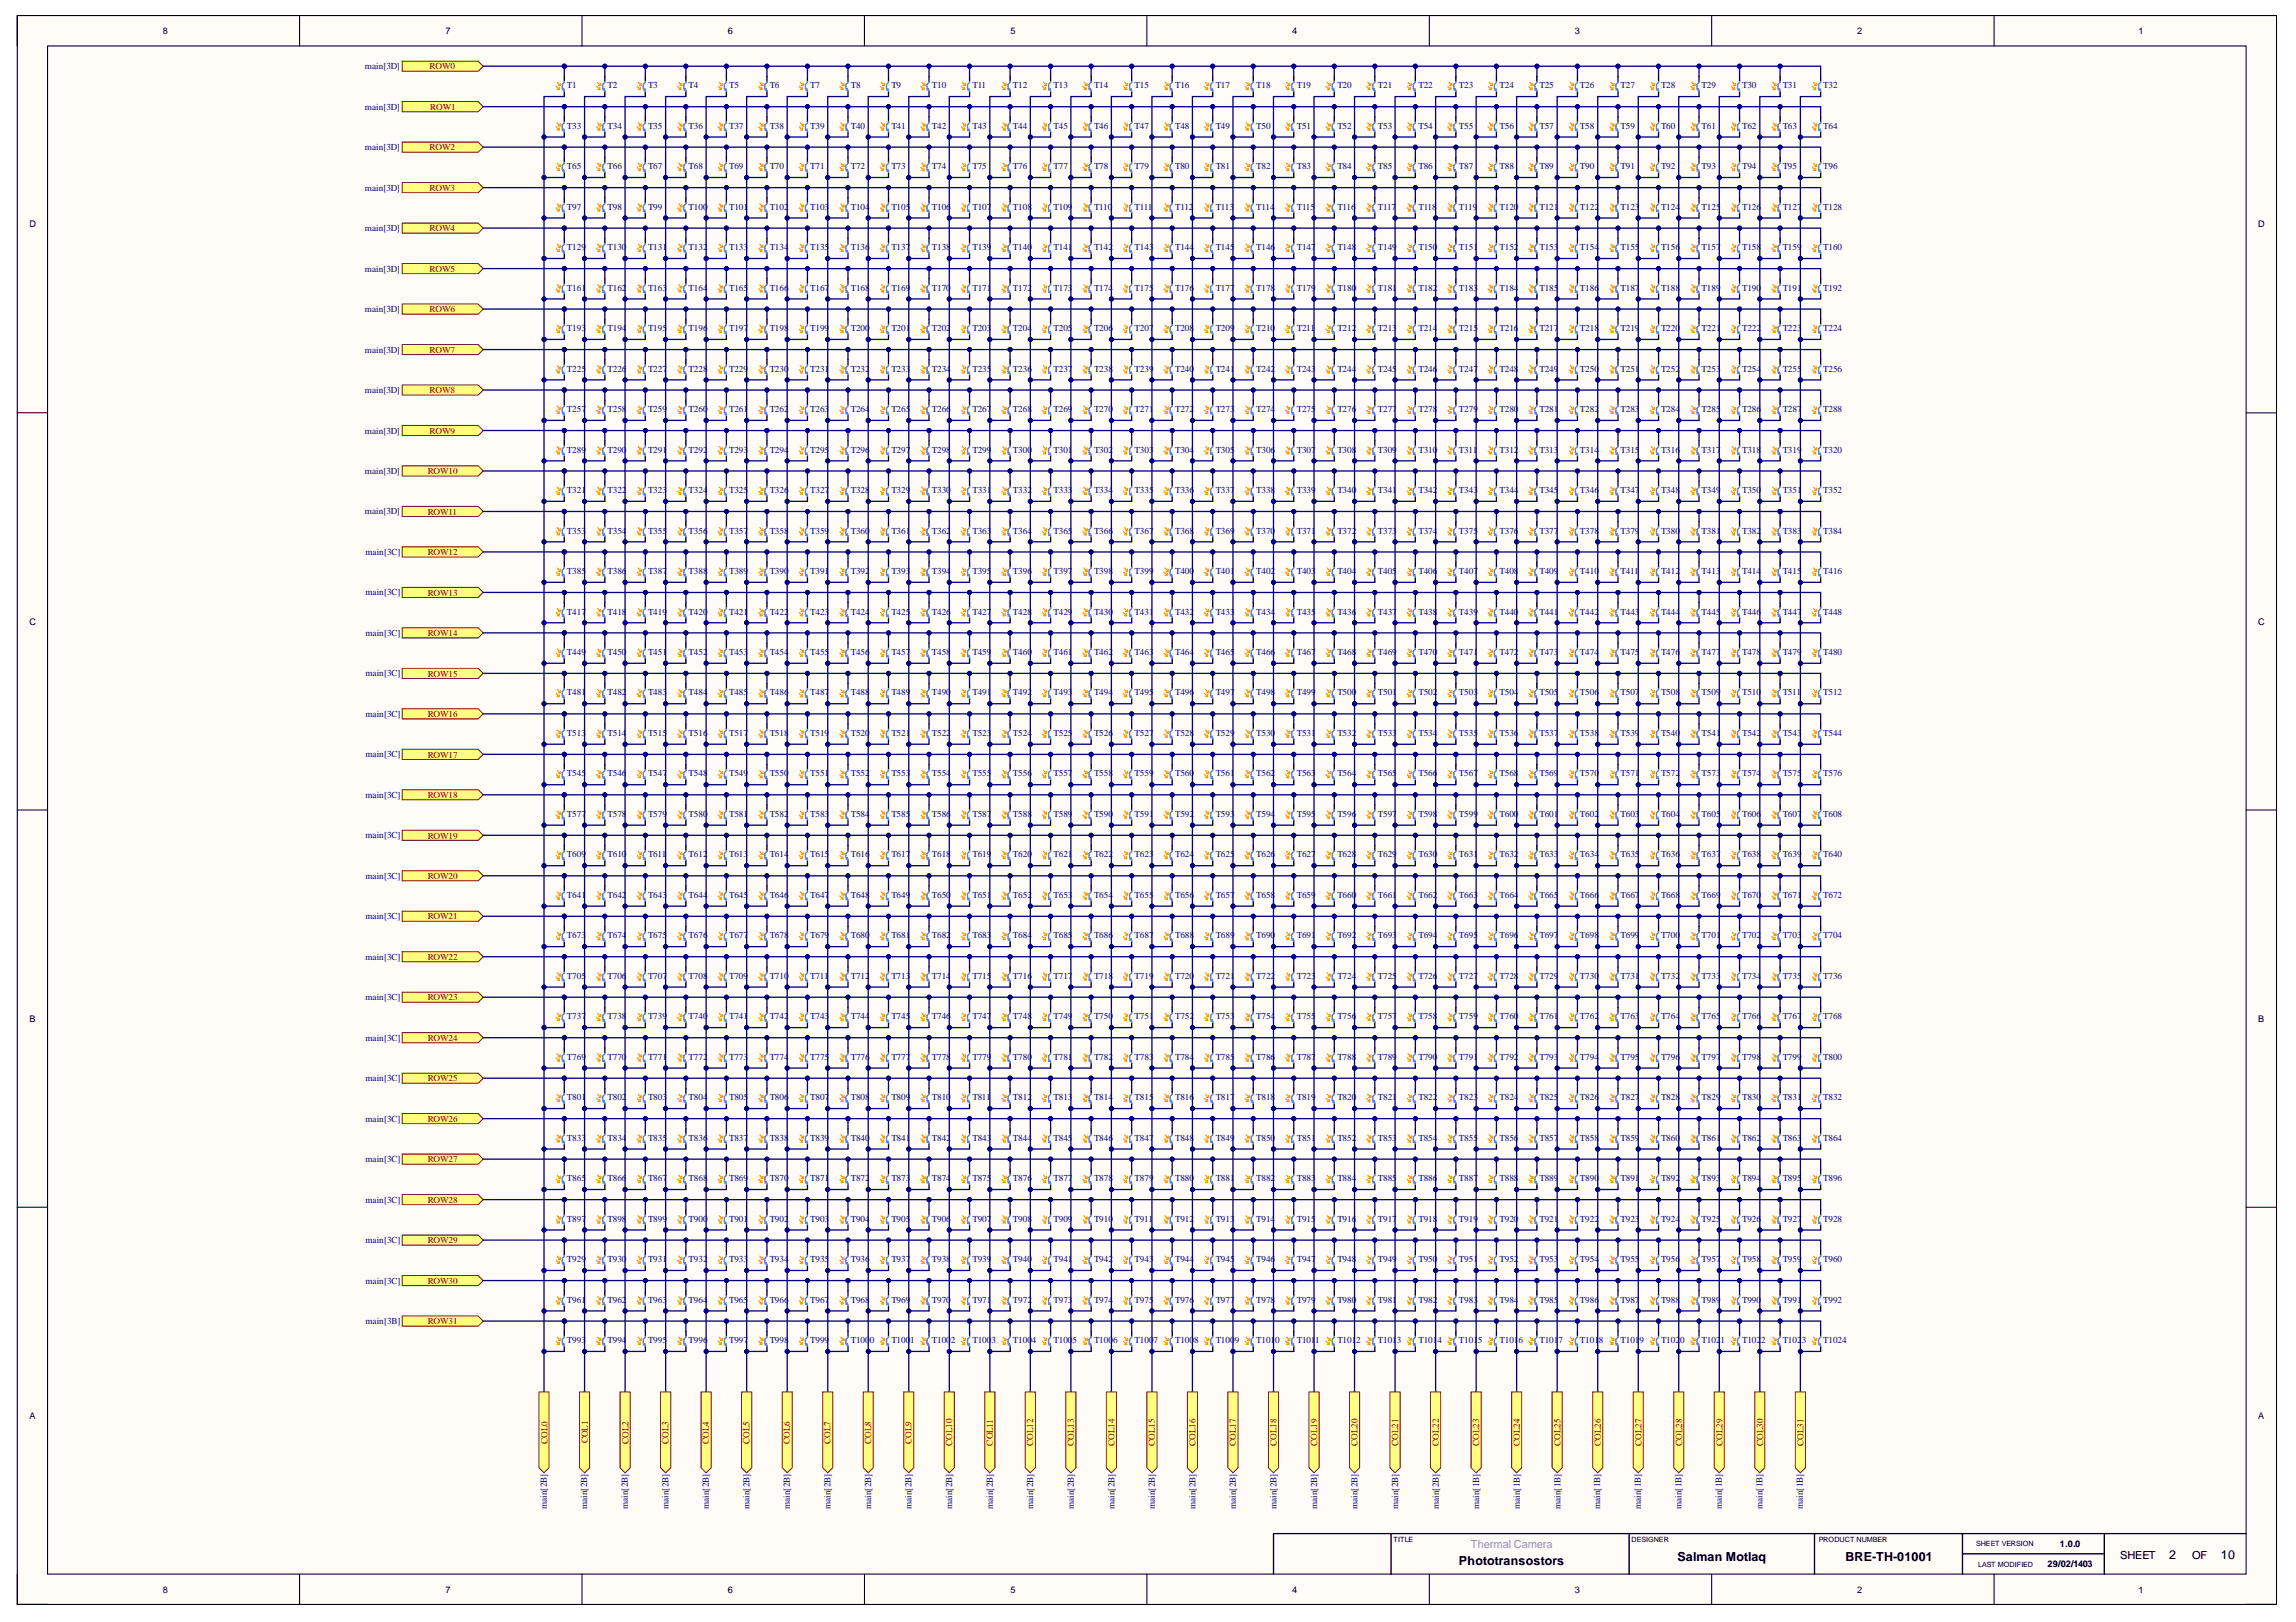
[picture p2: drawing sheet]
<svg xmlns="http://www.w3.org/2000/svg" width="297mm" height="210mm" viewBox="0 0 297 210" stroke-linecap="round" stroke-linejoin="round" font-family="sans-serif">
<defs><g id="words">
<g font-size="1.6">
<text x="188.8" y="202.5">Phototransostors</text>
<text x="217" y="202">Salman Motlaq</text>
<text x="238.8" y="202">BRE-TH-01001</text>
<text x="280.6" y="201.7">2</text>
<text x="287.3" y="201.7">10</text>
</g>
<text font-size="1.4" fill="#999" x="190.3" y="200.3">Thermal Camera</text>
<g font-size="1.4">
<text x="274.3" y="201.7">SHEET</text>
<text x="283.6" y="201.7">OF</text>
</g>
<g font-size="1.2">
<text x="21.1" y="4.4">8</text>
<text x="57.6" y="4.4">7</text>
<text x="94.2" y="4.4">6</text>
<text x="130.7" y="4.4">5</text>
<text x="167.2" y="4.4">4</text>
<text x="203.7" y="4.4">3</text>
<text x="240.3" y="4.4">2</text>
<text x="276.7" y="4.4">1</text>
<text x="3.8" y="29.4">D</text>
<text x="292.1" y="29.4">D</text>
<text x="3.8" y="80.8">C</text>
<text x="292.1" y="80.8">C</text>
<text x="3.8" y="132.2">B</text>
<text x="292.1" y="132.2">B</text>
<text x="3.8" y="183.6">A</text>
<text x="292.1" y="183.6">A</text>
<text x="264.9" y="202.8">29/02/1403</text>
<text x="266.5" y="200.2">1.0.0</text>
<text x="21.1" y="206.1">8</text>
<text x="57.6" y="206.1">7</text>
<text x="94.2" y="206.1">6</text>
<text x="130.7" y="206.1">5</text>
<text x="167.2" y="206.1">4</text>
<text x="203.7" y="206.1">3</text>
<text x="240.3" y="206.1">2</text>
<text x="276.7" y="206.1">1</text>
</g>
<g font-size="1.2" fill="#000080">
<text x="47.2" y="9">main[3D]</text>
<text x="73.4" y="11.4">T1</text>
<text x="78.6" y="11.4">T2</text>
<text x="83.8" y="11.4">T3</text>
<text x="89.1" y="11.4">T4</text>
<text x="94.3" y="11.4">T5</text>
<text x="99.6" y="11.4">T6</text>
<text x="104.8" y="11.4">T7</text>
<text x="110.1" y="11.4">T8</text>
<text x="115.3" y="11.4">T9</text>
<text x="120.6" y="11.4">T10</text>
<text x="125.8" y="11.4">T11</text>
<text x="131.1" y="11.4">T12</text>
<text x="136.3" y="11.4">T13</text>
<text x="141.5" y="11.4">T14</text>
<text x="146.8" y="11.4">T15</text>
<text x="152" y="11.4">T16</text>
<text x="157.3" y="11.4">T17</text>
<text x="162.5" y="11.4">T18</text>
<text x="167.8" y="11.4">T19</text>
<text x="173" y="11.4">T20</text>
<text x="178.3" y="11.4">T21</text>
<text x="183.5" y="11.4">T22</text>
<text x="188.8" y="11.4">T23</text>
<text x="194" y="11.4">T24</text>
<text x="199.2" y="11.4">T25</text>
<text x="204.4" y="11.4">T26</text>
<text x="209.7" y="11.4">T27</text>
<text x="214.9" y="11.4">T28</text>
<text x="220.1" y="11.4">T29</text>
<text x="225.4" y="11.4">T30</text>
<text x="230.6" y="11.4">T31</text>
<text x="235.9" y="11.4">T32</text>
<text x="47.2" y="14.2">main[3D]</text>
<text x="73.4" y="16.7">T33</text>
<text x="78.6" y="16.7">T34</text>
<text x="83.8" y="16.7">T35</text>
<text x="89.1" y="16.7">T36</text>
<text x="94.3" y="16.7">T37</text>
<text x="99.6" y="16.7">T38</text>
<text x="104.8" y="16.7">T39</text>
<text x="110.1" y="16.7">T40</text>
<text x="115.3" y="16.7">T41</text>
<text x="120.6" y="16.7">T42</text>
<text x="125.8" y="16.7">T43</text>
<text x="131.1" y="16.7">T44</text>
<text x="136.3" y="16.7">T45</text>
<text x="141.5" y="16.7">T46</text>
<text x="146.8" y="16.7">T47</text>
<text x="152" y="16.7">T48</text>
<text x="157.3" y="16.7">T49</text>
<text x="162.5" y="16.7">T50</text>
<text x="167.8" y="16.7">T51</text>
<text x="173" y="16.7">T52</text>
<text x="178.3" y="16.7">T53</text>
<text x="183.5" y="16.7">T54</text>
<text x="188.8" y="16.7">T55</text>
<text x="194" y="16.7">T56</text>
<text x="199.2" y="16.7">T57</text>
<text x="204.4" y="16.7">T58</text>
<text x="209.7" y="16.7">T59</text>
<text x="214.9" y="16.7">T60</text>
<text x="220.1" y="16.7">T61</text>
<text x="225.4" y="16.7">T62</text>
<text x="230.6" y="16.7">T63</text>
<text x="235.9" y="16.7">T64</text>
<text x="47.2" y="19.5">main[3D]</text>
<text x="73.4" y="21.9">T65</text>
<text x="78.6" y="21.9">T66</text>
<text x="83.8" y="21.9">T67</text>
<text x="89.1" y="21.9">T68</text>
<text x="94.3" y="21.9">T69</text>
<text x="99.6" y="21.9">T70</text>
<text x="104.8" y="21.9">T71</text>
<text x="110.1" y="21.9">T72</text>
<text x="115.3" y="21.9">T73</text>
<text x="120.6" y="21.9">T74</text>
<text x="125.8" y="21.9">T75</text>
<text x="131.1" y="21.9">T76</text>
<text x="136.3" y="21.9">T77</text>
<text x="141.5" y="21.9">T78</text>
<text x="146.8" y="21.9">T79</text>
<text x="152" y="21.9">T80</text>
<text x="157.3" y="21.9">T81</text>
<text x="162.5" y="21.9">T82</text>
<text x="167.8" y="21.9">T83</text>
<text x="173" y="21.9">T84</text>
<text x="178.3" y="21.9">T85</text>
<text x="183.5" y="21.9">T86</text>
<text x="188.8" y="21.9">T87</text>
<text x="194" y="21.9">T88</text>
<text x="199.2" y="21.9">T89</text>
<text x="204.4" y="21.9">T90</text>
<text x="209.7" y="21.9">T91</text>
<text x="214.9" y="21.9">T92</text>
<text x="220.1" y="21.9">T93</text>
<text x="225.4" y="21.9">T94</text>
<text x="230.6" y="21.9">T95</text>
<text x="235.9" y="21.9">T96</text>
<text x="47.2" y="24.7">main[3D]</text>
<text x="47.2" y="29.9">main[3D]</text>
<text x="73.4" y="27.1">T97</text>
<text x="78.6" y="27.1">T98</text>
<text x="83.8" y="27.1">T99</text>
<text x="89.1" y="27.1">T100</text>
<text x="94.3" y="27.1">T101</text>
<text x="99.6" y="27.1">T102</text>
<text x="104.8" y="27.1">T103</text>
<text x="110.1" y="27.1">T104</text>
<text x="115.3" y="27.1">T105</text>
<text x="120.6" y="27.1">T106</text>
<text x="125.8" y="27.1">T107</text>
<text x="131.1" y="27.1">T108</text>
<text x="136.3" y="27.1">T109</text>
<text x="141.5" y="27.1">T110</text>
<text x="146.8" y="27.1">T111</text>
<text x="152" y="27.1">T112</text>
<text x="157.3" y="27.1">T113</text>
<text x="162.5" y="27.1">T114</text>
<text x="167.8" y="27.1">T115</text>
<text x="173" y="27.1">T116</text>
<text x="178.3" y="27.1">T117</text>
<text x="183.5" y="27.1">T118</text>
<text x="188.8" y="27.1">T119</text>
<text x="194" y="27.1">T120</text>
<text x="199.2" y="27.1">T121</text>
<text x="204.4" y="27.1">T122</text>
<text x="209.7" y="27.1">T123</text>
<text x="214.9" y="27.1">T124</text>
<text x="220.1" y="27.1">T125</text>
<text x="225.4" y="27.1">T126</text>
<text x="230.6" y="27.1">T127</text>
<text x="235.9" y="27.1">T128</text>
<text x="47.2" y="35.2">main[3D]</text>
<text x="73.4" y="32.4">T129</text>
<text x="78.6" y="32.4">T130</text>
<text x="83.8" y="32.4">T131</text>
<text x="89.1" y="32.4">T132</text>
<text x="94.3" y="32.4">T133</text>
<text x="99.6" y="32.4">T134</text>
<text x="104.8" y="32.4">T135</text>
<text x="110.1" y="32.4">T136</text>
<text x="115.3" y="32.4">T137</text>
<text x="120.6" y="32.4">T138</text>
<text x="125.8" y="32.4">T139</text>
<text x="131.1" y="32.4">T140</text>
<text x="136.3" y="32.4">T141</text>
<text x="141.5" y="32.4">T142</text>
<text x="146.8" y="32.4">T143</text>
<text x="152" y="32.4">T144</text>
<text x="157.3" y="32.4">T145</text>
<text x="162.5" y="32.4">T146</text>
<text x="167.8" y="32.4">T147</text>
<text x="173" y="32.4">T148</text>
<text x="178.3" y="32.4">T149</text>
<text x="183.5" y="32.4">T150</text>
<text x="188.8" y="32.4">T151</text>
<text x="194" y="32.4">T152</text>
<text x="199.2" y="32.4">T153</text>
<text x="204.4" y="32.4">T154</text>
<text x="209.7" y="32.4">T155</text>
<text x="214.9" y="32.4">T156</text>
<text x="220.1" y="32.4">T157</text>
<text x="225.4" y="32.4">T158</text>
<text x="230.6" y="32.4">T159</text>
<text x="235.9" y="32.4">T160</text>
<text x="47.2" y="40.4">main[3D]</text>
<text x="73.4" y="37.6">T161</text>
<text x="78.6" y="37.6">T162</text>
<text x="83.8" y="37.6">T163</text>
<text x="89.1" y="37.6">T164</text>
<text x="94.3" y="37.6">T165</text>
<text x="99.6" y="37.6">T166</text>
<text x="104.8" y="37.6">T167</text>
<text x="110.1" y="37.6">T168</text>
<text x="115.3" y="37.6">T169</text>
<text x="120.6" y="37.6">T170</text>
<text x="125.8" y="37.6">T171</text>
<text x="131.1" y="37.6">T172</text>
<text x="136.3" y="37.6">T173</text>
<text x="141.5" y="37.6">T174</text>
<text x="146.8" y="37.6">T175</text>
<text x="152" y="37.6">T176</text>
<text x="157.3" y="37.6">T177</text>
<text x="162.5" y="37.6">T178</text>
<text x="167.8" y="37.6">T179</text>
<text x="173" y="37.6">T180</text>
<text x="178.3" y="37.6">T181</text>
<text x="183.5" y="37.6">T182</text>
<text x="188.8" y="37.6">T183</text>
<text x="194" y="37.6">T184</text>
<text x="199.2" y="37.6">T185</text>
<text x="204.4" y="37.6">T186</text>
<text x="209.7" y="37.6">T187</text>
<text x="214.9" y="37.6">T188</text>
<text x="220.1" y="37.6">T189</text>
<text x="225.4" y="37.6">T190</text>
<text x="230.6" y="37.6">T191</text>
<text x="235.9" y="37.6">T192</text>
<text x="47.2" y="45.7">main[3D]</text>
<text x="73.4" y="42.9">T193</text>
<text x="78.6" y="42.9">T194</text>
<text x="83.8" y="42.9">T195</text>
<text x="89.1" y="42.9">T196</text>
<text x="94.3" y="42.9">T197</text>
<text x="99.6" y="42.9">T198</text>
<text x="104.8" y="42.9">T199</text>
<text x="110.1" y="42.9">T200</text>
<text x="115.3" y="42.9">T201</text>
<text x="120.6" y="42.9">T202</text>
<text x="125.8" y="42.9">T203</text>
<text x="131.1" y="42.9">T204</text>
<text x="136.3" y="42.9">T205</text>
<text x="141.5" y="42.9">T206</text>
<text x="146.8" y="42.9">T207</text>
<text x="152" y="42.9">T208</text>
<text x="157.3" y="42.9">T209</text>
<text x="162.5" y="42.9">T210</text>
<text x="167.8" y="42.9">T211</text>
<text x="173" y="42.9">T212</text>
<text x="178.3" y="42.9">T213</text>
<text x="183.5" y="42.9">T214</text>
<text x="188.8" y="42.9">T215</text>
<text x="194" y="42.9">T216</text>
<text x="199.2" y="42.9">T217</text>
<text x="204.4" y="42.9">T218</text>
<text x="209.7" y="42.9">T219</text>
<text x="214.9" y="42.9">T220</text>
<text x="220.1" y="42.9">T221</text>
<text x="225.4" y="42.9">T222</text>
<text x="230.6" y="42.9">T223</text>
<text x="235.9" y="42.9">T224</text>
<text x="47.2" y="50.9">main[3D]</text>
<text x="73.4" y="48.1">T225</text>
<text x="73.4" y="53.4">T257</text>
<text x="78.6" y="48.1">T226</text>
<text x="78.6" y="53.4">T258</text>
<text x="83.8" y="48.1">T227</text>
<text x="83.8" y="53.4">T259</text>
<text x="89.1" y="48.1">T228</text>
<text x="89.1" y="53.4">T260</text>
<text x="94.3" y="48.1">T229</text>
<text x="94.3" y="53.4">T261</text>
<text x="99.6" y="48.1">T230</text>
<text x="99.6" y="53.4">T262</text>
<text x="104.8" y="48.1">T231</text>
<text x="104.8" y="53.4">T263</text>
<text x="110.1" y="48.1">T232</text>
<text x="110.1" y="53.4">T264</text>
<text x="115.3" y="48.1">T233</text>
<text x="115.3" y="53.4">T265</text>
<text x="120.6" y="48.1">T234</text>
<text x="120.6" y="53.4">T266</text>
<text x="125.8" y="48.1">T235</text>
<text x="125.8" y="53.4">T267</text>
<text x="131.1" y="48.1">T236</text>
<text x="131.1" y="53.4">T268</text>
<text x="136.3" y="48.1">T237</text>
<text x="136.3" y="53.4">T269</text>
<text x="141.5" y="48.1">T238</text>
<text x="141.5" y="53.4">T270</text>
<text x="146.8" y="48.1">T239</text>
<text x="146.8" y="53.4">T271</text>
<text x="152" y="48.1">T240</text>
<text x="152" y="53.4">T272</text>
<text x="157.3" y="48.1">T241</text>
<text x="157.3" y="53.4">T273</text>
<text x="162.5" y="48.1">T242</text>
<text x="162.5" y="53.4">T274</text>
<text x="167.8" y="48.1">T243</text>
<text x="167.8" y="53.4">T275</text>
<text x="173" y="48.1">T244</text>
<text x="173" y="53.4">T276</text>
<text x="178.3" y="48.1">T245</text>
<text x="178.3" y="53.4">T277</text>
<text x="183.5" y="48.1">T246</text>
<text x="183.5" y="53.4">T278</text>
<text x="188.8" y="48.1">T247</text>
<text x="188.8" y="53.4">T279</text>
<text x="194" y="48.1">T248</text>
<text x="194" y="53.4">T280</text>
<text x="199.2" y="48.1">T249</text>
<text x="199.2" y="53.4">T281</text>
<text x="204.4" y="48.1">T250</text>
<text x="204.4" y="53.4">T282</text>
<text x="209.7" y="48.1">T251</text>
<text x="209.7" y="53.4">T283</text>
<text x="214.9" y="48.1">T252</text>
<text x="214.9" y="53.4">T284</text>
<text x="220.1" y="48.1">T253</text>
<text x="220.1" y="53.4">T285</text>
<text x="225.4" y="48.1">T254</text>
<text x="225.4" y="53.4">T286</text>
<text x="230.6" y="48.1">T255</text>
<text x="230.6" y="53.4">T287</text>
<text x="235.9" y="48.1">T256</text>
<text x="235.9" y="53.4">T288</text>
<text x="47.2" y="56.1">main[3D]</text>
<text x="73.4" y="58.6">T289</text>
<text x="78.6" y="58.6">T290</text>
<text x="83.8" y="58.6">T291</text>
<text x="89.1" y="58.6">T292</text>
<text x="94.3" y="58.6">T293</text>
<text x="99.6" y="58.6">T294</text>
<text x="104.8" y="58.6">T295</text>
<text x="110.1" y="58.6">T296</text>
<text x="115.3" y="58.6">T297</text>
<text x="120.6" y="58.6">T298</text>
<text x="125.8" y="58.6">T299</text>
<text x="131.1" y="58.6">T300</text>
<text x="136.3" y="58.6">T301</text>
<text x="141.5" y="58.6">T302</text>
<text x="146.8" y="58.6">T303</text>
<text x="152" y="58.6">T304</text>
<text x="157.3" y="58.6">T305</text>
<text x="162.5" y="58.6">T306</text>
<text x="167.8" y="58.6">T307</text>
<text x="173" y="58.6">T308</text>
<text x="178.3" y="58.6">T309</text>
<text x="183.5" y="58.6">T310</text>
<text x="188.8" y="58.6">T311</text>
<text x="194" y="58.6">T312</text>
<text x="199.2" y="58.6">T313</text>
<text x="204.4" y="58.6">T314</text>
<text x="209.7" y="58.6">T315</text>
<text x="214.9" y="58.6">T316</text>
<text x="220.1" y="58.6">T317</text>
<text x="225.4" y="58.6">T318</text>
<text x="230.6" y="58.6">T319</text>
<text x="235.9" y="58.6">T320</text>
<text x="47.2" y="61.4">main[3D]</text>
<text x="73.4" y="63.8">T321</text>
<text x="78.6" y="63.8">T322</text>
<text x="83.8" y="63.8">T323</text>
<text x="89.1" y="63.8">T324</text>
<text x="94.3" y="63.8">T325</text>
<text x="99.6" y="63.8">T326</text>
<text x="104.8" y="63.8">T327</text>
<text x="110.1" y="63.8">T328</text>
<text x="115.3" y="63.8">T329</text>
<text x="120.6" y="63.8">T330</text>
<text x="125.8" y="63.8">T331</text>
<text x="131.1" y="63.8">T332</text>
<text x="136.3" y="63.8">T333</text>
<text x="141.5" y="63.8">T334</text>
<text x="146.8" y="63.8">T335</text>
<text x="152" y="63.8">T336</text>
<text x="157.3" y="63.8">T337</text>
<text x="162.5" y="63.8">T338</text>
<text x="167.8" y="63.8">T339</text>
<text x="173" y="63.8">T340</text>
<text x="178.3" y="63.8">T341</text>
<text x="183.5" y="63.8">T342</text>
<text x="188.8" y="63.8">T343</text>
<text x="194" y="63.8">T344</text>
<text x="199.2" y="63.8">T345</text>
<text x="204.4" y="63.8">T346</text>
<text x="209.7" y="63.8">T347</text>
<text x="214.9" y="63.8">T348</text>
<text x="220.1" y="63.8">T349</text>
<text x="225.4" y="63.8">T350</text>
<text x="230.6" y="63.8">T351</text>
<text x="235.9" y="63.8">T352</text>
<text x="47.2" y="66.5">main[3D]</text>
<text x="47.3" y="71.8">main[3C]</text>
<text x="73.4" y="69.1">T353</text>
<text x="78.6" y="69.1">T354</text>
<text x="83.8" y="69.1">T355</text>
<text x="89.1" y="69.1">T356</text>
<text x="94.3" y="69.1">T357</text>
<text x="99.6" y="69.1">T358</text>
<text x="104.8" y="69.1">T359</text>
<text x="110.1" y="69.1">T360</text>
<text x="115.3" y="69.1">T361</text>
<text x="120.6" y="69.1">T362</text>
<text x="125.8" y="69.1">T363</text>
<text x="131.1" y="69.1">T364</text>
<text x="136.3" y="69.1">T365</text>
<text x="141.5" y="69.1">T366</text>
<text x="146.8" y="69.1">T367</text>
<text x="152" y="69.1">T368</text>
<text x="157.3" y="69.1">T369</text>
<text x="162.5" y="69.1">T370</text>
<text x="167.8" y="69.1">T371</text>
<text x="173" y="69.1">T372</text>
<text x="178.3" y="69.1">T373</text>
<text x="183.5" y="69.1">T374</text>
<text x="188.8" y="69.1">T375</text>
<text x="194" y="69.1">T376</text>
<text x="199.2" y="69.1">T377</text>
<text x="204.4" y="69.1">T378</text>
<text x="209.7" y="69.1">T379</text>
<text x="214.9" y="69.1">T380</text>
<text x="220.1" y="69.1">T381</text>
<text x="225.4" y="69.1">T382</text>
<text x="230.6" y="69.1">T383</text>
<text x="235.9" y="69.1">T384</text>
<text x="47.3" y="77">main[3C]</text>
<text x="73.4" y="74.3">T385</text>
<text x="78.6" y="74.3">T386</text>
<text x="83.8" y="74.3">T387</text>
<text x="89.1" y="74.3">T388</text>
<text x="94.3" y="74.3">T389</text>
<text x="99.6" y="74.3">T390</text>
<text x="104.8" y="74.3">T391</text>
<text x="110.1" y="74.3">T392</text>
<text x="115.3" y="74.3">T393</text>
<text x="120.6" y="74.3">T394</text>
<text x="125.8" y="74.3">T395</text>
<text x="131.1" y="74.3">T396</text>
<text x="136.3" y="74.3">T397</text>
<text x="141.5" y="74.3">T398</text>
<text x="146.8" y="74.3">T399</text>
<text x="152" y="74.3">T400</text>
<text x="157.3" y="74.3">T401</text>
<text x="162.5" y="74.3">T402</text>
<text x="167.8" y="74.3">T403</text>
<text x="173" y="74.3">T404</text>
<text x="178.3" y="74.3">T405</text>
<text x="183.5" y="74.3">T406</text>
<text x="188.8" y="74.3">T407</text>
<text x="194" y="74.3">T408</text>
<text x="199.2" y="74.3">T409</text>
<text x="204.4" y="74.3">T410</text>
<text x="209.7" y="74.3">T411</text>
<text x="214.9" y="74.3">T412</text>
<text x="220.1" y="74.3">T413</text>
<text x="225.4" y="74.3">T414</text>
<text x="230.6" y="74.3">T415</text>
<text x="235.9" y="74.3">T416</text>
<text x="47.3" y="82.3">main[3C]</text>
<text x="73.4" y="79.6">T417</text>
<text x="78.6" y="79.6">T418</text>
<text x="83.8" y="79.6">T419</text>
<text x="89.1" y="79.6">T420</text>
<text x="94.3" y="79.6">T421</text>
<text x="99.6" y="79.6">T422</text>
<text x="104.8" y="79.6">T423</text>
<text x="110.1" y="79.6">T424</text>
<text x="115.3" y="79.6">T425</text>
<text x="120.6" y="79.6">T426</text>
<text x="125.8" y="79.6">T427</text>
<text x="131.1" y="79.6">T428</text>
<text x="136.3" y="79.6">T429</text>
<text x="141.5" y="79.6">T430</text>
<text x="146.8" y="79.6">T431</text>
<text x="152" y="79.6">T432</text>
<text x="157.3" y="79.6">T433</text>
<text x="162.5" y="79.6">T434</text>
<text x="167.8" y="79.6">T435</text>
<text x="173" y="79.6">T436</text>
<text x="178.3" y="79.6">T437</text>
<text x="183.5" y="79.6">T438</text>
<text x="188.8" y="79.6">T439</text>
<text x="194" y="79.6">T440</text>
<text x="199.2" y="79.6">T441</text>
<text x="204.4" y="79.6">T442</text>
<text x="209.7" y="79.6">T443</text>
<text x="214.9" y="79.6">T444</text>
<text x="220.1" y="79.6">T445</text>
<text x="225.4" y="79.6">T446</text>
<text x="230.6" y="79.6">T447</text>
<text x="235.9" y="79.6">T448</text>
<text x="47.3" y="87.5">main[3C]</text>
<text x="73.4" y="84.8">T449</text>
<text x="73.4" y="90">T481</text>
<text x="78.6" y="84.8">T450</text>
<text x="78.6" y="90">T482</text>
<text x="83.8" y="84.8">T451</text>
<text x="83.8" y="90">T483</text>
<text x="89.1" y="84.8">T452</text>
<text x="89.1" y="90">T484</text>
<text x="94.3" y="84.8">T453</text>
<text x="94.3" y="90">T485</text>
<text x="99.6" y="84.8">T454</text>
<text x="99.6" y="90">T486</text>
<text x="104.8" y="84.8">T455</text>
<text x="104.8" y="90">T487</text>
<text x="110.1" y="84.8">T456</text>
<text x="110.1" y="90">T488</text>
<text x="115.3" y="84.8">T457</text>
<text x="115.3" y="90">T489</text>
<text x="120.6" y="84.8">T458</text>
<text x="120.6" y="90">T490</text>
<text x="125.8" y="84.8">T459</text>
<text x="125.8" y="90">T491</text>
<text x="131.1" y="84.8">T460</text>
<text x="131.1" y="90">T492</text>
<text x="136.3" y="84.8">T461</text>
<text x="136.3" y="90">T493</text>
<text x="141.5" y="84.8">T462</text>
<text x="141.5" y="90">T494</text>
<text x="146.8" y="84.8">T463</text>
<text x="146.8" y="90">T495</text>
<text x="152" y="84.8">T464</text>
<text x="152" y="90">T496</text>
<text x="157.3" y="84.8">T465</text>
<text x="157.3" y="90">T497</text>
<text x="162.5" y="84.8">T466</text>
<text x="162.5" y="90">T498</text>
<text x="167.8" y="84.8">T467</text>
<text x="167.8" y="90">T499</text>
<text x="173" y="84.8">T468</text>
<text x="173" y="90">T500</text>
<text x="178.3" y="84.8">T469</text>
<text x="178.3" y="90">T501</text>
<text x="183.5" y="84.8">T470</text>
<text x="183.5" y="90">T502</text>
<text x="188.8" y="84.8">T471</text>
<text x="188.8" y="90">T503</text>
<text x="194" y="84.8">T472</text>
<text x="194" y="90">T504</text>
<text x="199.2" y="84.8">T473</text>
<text x="199.2" y="90">T505</text>
<text x="204.4" y="84.8">T474</text>
<text x="204.4" y="90">T506</text>
<text x="209.7" y="84.8">T475</text>
<text x="209.7" y="90">T507</text>
<text x="214.9" y="84.8">T476</text>
<text x="214.9" y="90">T508</text>
<text x="220.1" y="84.8">T477</text>
<text x="220.1" y="90">T509</text>
<text x="225.4" y="84.8">T478</text>
<text x="225.4" y="90">T510</text>
<text x="230.6" y="84.8">T479</text>
<text x="230.6" y="90">T511</text>
<text x="235.9" y="84.8">T480</text>
<text x="235.9" y="90">T512</text>
<text x="47.3" y="92.7">main[3C]</text>
<text x="73.4" y="95.2">T513</text>
<text x="78.6" y="95.2">T514</text>
<text x="83.8" y="95.2">T515</text>
<text x="89.1" y="95.2">T516</text>
<text x="94.3" y="95.2">T517</text>
<text x="99.6" y="95.2">T518</text>
<text x="104.8" y="95.2">T519</text>
<text x="110.1" y="95.2">T520</text>
<text x="115.3" y="95.2">T521</text>
<text x="120.6" y="95.2">T522</text>
<text x="125.8" y="95.2">T523</text>
<text x="131.1" y="95.2">T524</text>
<text x="136.3" y="95.2">T525</text>
<text x="141.5" y="95.2">T526</text>
<text x="146.8" y="95.2">T527</text>
<text x="152" y="95.2">T528</text>
<text x="157.3" y="95.2">T529</text>
<text x="162.5" y="95.2">T530</text>
<text x="167.8" y="95.2">T531</text>
<text x="173" y="95.2">T532</text>
<text x="178.3" y="95.2">T533</text>
<text x="183.5" y="95.2">T534</text>
<text x="188.8" y="95.2">T535</text>
<text x="194" y="95.2">T536</text>
<text x="199.2" y="95.2">T537</text>
<text x="204.4" y="95.2">T538</text>
<text x="209.7" y="95.2">T539</text>
<text x="214.9" y="95.2">T540</text>
<text x="220.1" y="95.2">T541</text>
<text x="225.4" y="95.2">T542</text>
<text x="230.6" y="95.2">T543</text>
<text x="235.9" y="95.2">T544</text>
<text x="47.3" y="98">main[3C]</text>
<text x="73.4" y="100.4">T545</text>
<text x="78.6" y="100.4">T546</text>
<text x="83.8" y="100.4">T547</text>
<text x="89.1" y="100.4">T548</text>
<text x="94.3" y="100.4">T549</text>
<text x="99.6" y="100.4">T550</text>
<text x="104.8" y="100.4">T551</text>
<text x="110.1" y="100.4">T552</text>
<text x="115.3" y="100.4">T553</text>
<text x="120.6" y="100.4">T554</text>
<text x="125.8" y="100.4">T555</text>
<text x="131.1" y="100.4">T556</text>
<text x="136.3" y="100.4">T557</text>
<text x="141.5" y="100.4">T558</text>
<text x="146.8" y="100.4">T559</text>
<text x="152" y="100.4">T560</text>
<text x="157.3" y="100.4">T561</text>
<text x="162.5" y="100.4">T562</text>
<text x="167.8" y="100.4">T563</text>
<text x="173" y="100.4">T564</text>
<text x="178.3" y="100.4">T565</text>
<text x="183.5" y="100.4">T566</text>
<text x="188.8" y="100.4">T567</text>
<text x="194" y="100.4">T568</text>
<text x="199.2" y="100.4">T569</text>
<text x="204.4" y="100.4">T570</text>
<text x="209.7" y="100.4">T571</text>
<text x="214.9" y="100.4">T572</text>
<text x="220.1" y="100.4">T573</text>
<text x="225.4" y="100.4">T574</text>
<text x="230.6" y="100.4">T575</text>
<text x="235.9" y="100.4">T576</text>
<text x="47.3" y="103.2">main[3C]</text>
<text x="73.4" y="105.7">T577</text>
<text x="78.6" y="105.7">T578</text>
<text x="83.8" y="105.7">T579</text>
<text x="89.1" y="105.7">T580</text>
<text x="94.3" y="105.7">T581</text>
<text x="99.6" y="105.7">T582</text>
<text x="104.8" y="105.7">T583</text>
<text x="110.1" y="105.7">T584</text>
<text x="115.3" y="105.7">T585</text>
<text x="120.6" y="105.7">T586</text>
<text x="125.8" y="105.7">T587</text>
<text x="131.1" y="105.7">T588</text>
<text x="136.3" y="105.7">T589</text>
<text x="141.5" y="105.7">T590</text>
<text x="146.8" y="105.7">T591</text>
<text x="152" y="105.7">T592</text>
<text x="157.3" y="105.7">T593</text>
<text x="162.5" y="105.7">T594</text>
<text x="167.8" y="105.7">T595</text>
<text x="173" y="105.7">T596</text>
<text x="178.3" y="105.7">T597</text>
<text x="183.5" y="105.7">T598</text>
<text x="188.8" y="105.7">T599</text>
<text x="194" y="105.7">T600</text>
<text x="199.2" y="105.7">T601</text>
<text x="204.4" y="105.7">T602</text>
<text x="209.7" y="105.7">T603</text>
<text x="214.9" y="105.7">T604</text>
<text x="220.1" y="105.7">T605</text>
<text x="225.4" y="105.7">T606</text>
<text x="230.6" y="105.7">T607</text>
<text x="235.9" y="105.7">T608</text>
<text x="47.3" y="108.5">main[3C]</text>
<text x="47.3" y="113.7">main[3C]</text>
<text x="73.4" y="110.9">T609</text>
<text x="78.6" y="110.9">T610</text>
<text x="83.8" y="110.9">T611</text>
<text x="89.1" y="110.9">T612</text>
<text x="94.3" y="110.9">T613</text>
<text x="99.6" y="110.9">T614</text>
<text x="104.8" y="110.9">T615</text>
<text x="110.1" y="110.9">T616</text>
<text x="115.3" y="110.9">T617</text>
<text x="120.6" y="110.9">T618</text>
<text x="125.8" y="110.9">T619</text>
<text x="131.1" y="110.9">T620</text>
<text x="136.3" y="110.9">T621</text>
<text x="141.5" y="110.9">T622</text>
<text x="146.8" y="110.9">T623</text>
<text x="152" y="110.9">T624</text>
<text x="157.3" y="110.9">T625</text>
<text x="162.5" y="110.9">T626</text>
<text x="167.8" y="110.9">T627</text>
<text x="173" y="110.9">T628</text>
<text x="178.3" y="110.9">T629</text>
<text x="183.5" y="110.9">T630</text>
<text x="188.8" y="110.9">T631</text>
<text x="194" y="110.9">T632</text>
<text x="199.2" y="110.9">T633</text>
<text x="204.4" y="110.9">T634</text>
<text x="209.7" y="110.9">T635</text>
<text x="214.9" y="110.9">T636</text>
<text x="220.1" y="110.9">T637</text>
<text x="225.4" y="110.9">T638</text>
<text x="230.6" y="110.9">T639</text>
<text x="235.9" y="110.9">T640</text>
<text x="47.3" y="118.9">main[3C]</text>
<text x="73.4" y="116.2">T641</text>
<text x="78.6" y="116.2">T642</text>
<text x="83.8" y="116.2">T643</text>
<text x="89.1" y="116.2">T644</text>
<text x="94.3" y="116.2">T645</text>
<text x="99.6" y="116.2">T646</text>
<text x="104.8" y="116.2">T647</text>
<text x="110.1" y="116.2">T648</text>
<text x="115.3" y="116.2">T649</text>
<text x="120.6" y="116.2">T650</text>
<text x="125.8" y="116.2">T651</text>
<text x="131.1" y="116.2">T652</text>
<text x="136.3" y="116.2">T653</text>
<text x="141.5" y="116.2">T654</text>
<text x="146.8" y="116.2">T655</text>
<text x="152" y="116.2">T656</text>
<text x="157.3" y="116.2">T657</text>
<text x="162.5" y="116.2">T658</text>
<text x="167.8" y="116.2">T659</text>
<text x="173" y="116.2">T660</text>
<text x="178.3" y="116.2">T661</text>
<text x="183.5" y="116.2">T662</text>
<text x="188.8" y="116.2">T663</text>
<text x="194" y="116.2">T664</text>
<text x="199.2" y="116.2">T665</text>
<text x="204.4" y="116.2">T666</text>
<text x="209.7" y="116.2">T667</text>
<text x="214.9" y="116.2">T668</text>
<text x="220.1" y="116.2">T669</text>
<text x="225.4" y="116.2">T670</text>
<text x="230.6" y="116.2">T671</text>
<text x="235.9" y="116.2">T672</text>
<text x="47.3" y="124.2">main[3C]</text>
<text x="73.4" y="121.4">T673</text>
<text x="78.6" y="121.4">T674</text>
<text x="83.8" y="121.4">T675</text>
<text x="89.1" y="121.4">T676</text>
<text x="94.3" y="121.4">T677</text>
<text x="99.6" y="121.4">T678</text>
<text x="104.8" y="121.4">T679</text>
<text x="110.1" y="121.4">T680</text>
<text x="115.3" y="121.4">T681</text>
<text x="120.6" y="121.4">T682</text>
<text x="125.8" y="121.4">T683</text>
<text x="131.1" y="121.4">T684</text>
<text x="136.3" y="121.4">T685</text>
<text x="141.5" y="121.4">T686</text>
<text x="146.8" y="121.4">T687</text>
<text x="152" y="121.4">T688</text>
<text x="157.3" y="121.4">T689</text>
<text x="162.5" y="121.4">T690</text>
<text x="167.8" y="121.4">T691</text>
<text x="173" y="121.4">T692</text>
<text x="178.3" y="121.4">T693</text>
<text x="183.5" y="121.4">T694</text>
<text x="188.8" y="121.4">T695</text>
<text x="194" y="121.4">T696</text>
<text x="199.2" y="121.4">T697</text>
<text x="204.4" y="121.4">T698</text>
<text x="209.7" y="121.4">T699</text>
<text x="214.9" y="121.4">T700</text>
<text x="220.1" y="121.4">T701</text>
<text x="225.4" y="121.4">T702</text>
<text x="230.6" y="121.4">T703</text>
<text x="235.9" y="121.4">T704</text>
<text x="47.3" y="129.4">main[3C]</text>
<text x="73.4" y="126.6">T705</text>
<text x="73.4" y="131.9">T737</text>
<text x="78.6" y="126.6">T706</text>
<text x="78.6" y="131.9">T738</text>
<text x="83.8" y="126.6">T707</text>
<text x="83.8" y="131.9">T739</text>
<text x="89.1" y="126.6">T708</text>
<text x="89.1" y="131.9">T740</text>
<text x="94.3" y="126.6">T709</text>
<text x="94.3" y="131.9">T741</text>
<text x="99.6" y="126.6">T710</text>
<text x="99.6" y="131.9">T742</text>
<text x="104.8" y="126.6">T711</text>
<text x="104.8" y="131.9">T743</text>
<text x="110.1" y="126.6">T712</text>
<text x="110.1" y="131.9">T744</text>
<text x="115.3" y="126.6">T713</text>
<text x="115.3" y="131.9">T745</text>
<text x="120.6" y="126.6">T714</text>
<text x="120.6" y="131.9">T746</text>
<text x="125.8" y="126.6">T715</text>
<text x="125.8" y="131.9">T747</text>
<text x="131.1" y="126.6">T716</text>
<text x="131.1" y="131.9">T748</text>
<text x="136.3" y="126.6">T717</text>
<text x="136.3" y="131.9">T749</text>
<text x="141.5" y="126.6">T718</text>
<text x="141.5" y="131.9">T750</text>
<text x="146.8" y="126.6">T719</text>
<text x="146.8" y="131.9">T751</text>
<text x="152" y="126.6">T720</text>
<text x="152" y="131.9">T752</text>
<text x="157.3" y="126.6">T721</text>
<text x="157.3" y="131.9">T753</text>
<text x="162.5" y="126.6">T722</text>
<text x="162.5" y="131.9">T754</text>
<text x="167.8" y="126.6">T723</text>
<text x="167.8" y="131.9">T755</text>
<text x="173" y="126.6">T724</text>
<text x="173" y="131.9">T756</text>
<text x="178.3" y="126.6">T725</text>
<text x="178.3" y="131.9">T757</text>
<text x="183.5" y="126.6">T726</text>
<text x="183.5" y="131.9">T758</text>
<text x="188.8" y="126.6">T727</text>
<text x="188.8" y="131.9">T759</text>
<text x="194" y="126.6">T728</text>
<text x="194" y="131.9">T760</text>
<text x="199.2" y="126.6">T729</text>
<text x="199.2" y="131.9">T761</text>
<text x="204.4" y="126.6">T730</text>
<text x="204.4" y="131.9">T762</text>
<text x="209.7" y="126.6">T731</text>
<text x="209.7" y="131.9">T763</text>
<text x="214.9" y="126.6">T732</text>
<text x="214.9" y="131.9">T764</text>
<text x="220.1" y="126.6">T733</text>
<text x="220.1" y="131.9">T765</text>
<text x="225.4" y="126.6">T734</text>
<text x="225.4" y="131.9">T766</text>
<text x="230.6" y="126.6">T735</text>
<text x="230.6" y="131.9">T767</text>
<text x="235.9" y="126.6">T736</text>
<text x="235.9" y="131.9">T768</text>
<text x="47.3" y="134.7">main[3C]</text>
<text x="73.4" y="137.1">T769</text>
<text x="78.6" y="137.1">T770</text>
<text x="83.8" y="137.1">T771</text>
<text x="89.1" y="137.1">T772</text>
<text x="94.3" y="137.1">T773</text>
<text x="99.6" y="137.1">T774</text>
<text x="104.8" y="137.1">T775</text>
<text x="110.1" y="137.1">T776</text>
<text x="115.3" y="137.1">T777</text>
<text x="120.6" y="137.1">T778</text>
<text x="125.8" y="137.1">T779</text>
<text x="131.1" y="137.1">T780</text>
<text x="136.3" y="137.1">T781</text>
<text x="141.5" y="137.1">T782</text>
<text x="146.8" y="137.1">T783</text>
<text x="152" y="137.1">T784</text>
<text x="157.3" y="137.1">T785</text>
<text x="162.5" y="137.1">T786</text>
<text x="167.8" y="137.1">T787</text>
<text x="173" y="137.1">T788</text>
<text x="178.3" y="137.1">T789</text>
<text x="183.5" y="137.1">T790</text>
<text x="188.8" y="137.1">T791</text>
<text x="194" y="137.1">T792</text>
<text x="199.2" y="137.1">T793</text>
<text x="204.4" y="137.1">T794</text>
<text x="209.7" y="137.1">T795</text>
<text x="214.9" y="137.1">T796</text>
<text x="220.1" y="137.1">T797</text>
<text x="225.4" y="137.1">T798</text>
<text x="230.6" y="137.1">T799</text>
<text x="235.9" y="137.1">T800</text>
<text x="47.3" y="139.9">main[3C]</text>
<text x="73.4" y="142.4">T801</text>
<text x="78.6" y="142.4">T802</text>
<text x="83.8" y="142.4">T803</text>
<text x="89.1" y="142.4">T804</text>
<text x="94.3" y="142.4">T805</text>
<text x="99.6" y="142.4">T806</text>
<text x="104.8" y="142.4">T807</text>
<text x="110.1" y="142.4">T808</text>
<text x="115.3" y="142.4">T809</text>
<text x="120.6" y="142.4">T810</text>
<text x="125.8" y="142.4">T811</text>
<text x="131.1" y="142.4">T812</text>
<text x="136.3" y="142.4">T813</text>
<text x="141.5" y="142.4">T814</text>
<text x="146.8" y="142.4">T815</text>
<text x="152" y="142.4">T816</text>
<text x="157.3" y="142.4">T817</text>
<text x="162.5" y="142.4">T818</text>
<text x="167.8" y="142.4">T819</text>
<text x="173" y="142.4">T820</text>
<text x="178.3" y="142.4">T821</text>
<text x="183.5" y="142.4">T822</text>
<text x="188.8" y="142.4">T823</text>
<text x="194" y="142.4">T824</text>
<text x="199.2" y="142.4">T825</text>
<text x="204.4" y="142.4">T826</text>
<text x="209.7" y="142.4">T827</text>
<text x="214.9" y="142.4">T828</text>
<text x="220.1" y="142.4">T829</text>
<text x="225.4" y="142.4">T830</text>
<text x="230.6" y="142.4">T831</text>
<text x="235.9" y="142.4">T832</text>
<text x="47.3" y="145.2">main[3C]</text>
<text x="73.4" y="147.6">T833</text>
<text x="78.6" y="147.6">T834</text>
<text x="83.8" y="147.6">T835</text>
<text x="89.1" y="147.6">T836</text>
<text x="94.3" y="147.6">T837</text>
<text x="99.6" y="147.6">T838</text>
<text x="104.8" y="147.6">T839</text>
<text x="110.1" y="147.6">T840</text>
<text x="115.3" y="147.6">T841</text>
<text x="120.6" y="147.6">T842</text>
<text x="125.8" y="147.6">T843</text>
<text x="131.1" y="147.6">T844</text>
<text x="136.3" y="147.6">T845</text>
<text x="141.5" y="147.6">T846</text>
<text x="146.8" y="147.6">T847</text>
<text x="152" y="147.6">T848</text>
<text x="157.3" y="147.6">T849</text>
<text x="162.5" y="147.6">T850</text>
<text x="167.8" y="147.6">T851</text>
<text x="173" y="147.6">T852</text>
<text x="178.3" y="147.6">T853</text>
<text x="183.5" y="147.6">T854</text>
<text x="188.8" y="147.6">T855</text>
<text x="194" y="147.6">T856</text>
<text x="199.2" y="147.6">T857</text>
<text x="204.4" y="147.6">T858</text>
<text x="209.7" y="147.6">T859</text>
<text x="214.9" y="147.6">T860</text>
<text x="220.1" y="147.6">T861</text>
<text x="225.4" y="147.6">T862</text>
<text x="230.6" y="147.6">T863</text>
<text x="235.9" y="147.6">T864</text>
<text x="47.3" y="150.4">main[3C]</text>
<text x="47.3" y="155.6">main[3C]</text>
<text x="73.4" y="152.8">T865</text>
<text x="78.6" y="152.8">T866</text>
<text x="83.8" y="152.8">T867</text>
<text x="89.1" y="152.8">T868</text>
<text x="94.3" y="152.8">T869</text>
<text x="99.6" y="152.8">T870</text>
<text x="104.8" y="152.8">T871</text>
<text x="110.1" y="152.8">T872</text>
<text x="115.3" y="152.8">T873</text>
<text x="120.6" y="152.8">T874</text>
<text x="125.8" y="152.8">T875</text>
<text x="131.1" y="152.8">T876</text>
<text x="136.3" y="152.8">T877</text>
<text x="141.5" y="152.8">T878</text>
<text x="146.8" y="152.8">T879</text>
<text x="152" y="152.8">T880</text>
<text x="157.3" y="152.8">T881</text>
<text x="162.5" y="152.8">T882</text>
<text x="167.8" y="152.8">T883</text>
<text x="173" y="152.8">T884</text>
<text x="178.3" y="152.8">T885</text>
<text x="183.5" y="152.8">T886</text>
<text x="188.8" y="152.8">T887</text>
<text x="194" y="152.8">T888</text>
<text x="199.2" y="152.8">T889</text>
<text x="204.4" y="152.8">T890</text>
<text x="209.7" y="152.8">T891</text>
<text x="214.9" y="152.8">T892</text>
<text x="220.1" y="152.8">T893</text>
<text x="225.4" y="152.8">T894</text>
<text x="230.6" y="152.8">T895</text>
<text x="235.9" y="152.8">T896</text>
<text x="47.3" y="160.9">main[3C]</text>
<text x="73.4" y="158.1">T897</text>
<text x="78.6" y="158.1">T898</text>
<text x="83.8" y="158.1">T899</text>
<text x="89.1" y="158.1">T900</text>
<text x="94.3" y="158.1">T901</text>
<text x="99.6" y="158.1">T902</text>
<text x="104.8" y="158.1">T903</text>
<text x="110.1" y="158.1">T904</text>
<text x="115.3" y="158.1">T905</text>
<text x="120.6" y="158.1">T906</text>
<text x="125.8" y="158.1">T907</text>
<text x="131.1" y="158.1">T908</text>
<text x="136.3" y="158.1">T909</text>
<text x="141.5" y="158.1">T910</text>
<text x="146.8" y="158.1">T911</text>
<text x="152" y="158.1">T912</text>
<text x="157.3" y="158.1">T913</text>
<text x="162.5" y="158.1">T914</text>
<text x="167.8" y="158.1">T915</text>
<text x="173" y="158.1">T916</text>
<text x="178.3" y="158.1">T917</text>
<text x="183.5" y="158.1">T918</text>
<text x="188.8" y="158.1">T919</text>
<text x="194" y="158.1">T920</text>
<text x="199.2" y="158.1">T921</text>
<text x="204.4" y="158.1">T922</text>
<text x="209.7" y="158.1">T923</text>
<text x="214.9" y="158.1">T924</text>
<text x="220.1" y="158.1">T925</text>
<text x="225.4" y="158.1">T926</text>
<text x="230.6" y="158.1">T927</text>
<text x="235.9" y="158.1">T928</text>
<text x="47.3" y="166.1">main[3C]</text>
<text x="73.4" y="163.3">T929</text>
<text x="78.6" y="163.3">T930</text>
<text x="83.8" y="163.3">T931</text>
<text x="89.1" y="163.3">T932</text>
<text x="94.3" y="163.3">T933</text>
<text x="99.6" y="163.3">T934</text>
<text x="104.8" y="163.3">T935</text>
<text x="110.1" y="163.3">T936</text>
<text x="115.3" y="163.3">T937</text>
<text x="120.6" y="163.3">T938</text>
<text x="125.8" y="163.3">T939</text>
<text x="131.1" y="163.3">T940</text>
<text x="136.3" y="163.3">T941</text>
<text x="141.5" y="163.3">T942</text>
<text x="146.8" y="163.3">T943</text>
<text x="152" y="163.3">T944</text>
<text x="157.3" y="163.3">T945</text>
<text x="162.5" y="163.3">T946</text>
<text x="167.8" y="163.3">T947</text>
<text x="173" y="163.3">T948</text>
<text x="178.3" y="163.3">T949</text>
<text x="183.5" y="163.3">T950</text>
<text x="188.8" y="163.3">T951</text>
<text x="194" y="163.3">T952</text>
<text x="199.2" y="163.3">T953</text>
<text x="204.4" y="163.3">T954</text>
<text x="209.7" y="163.3">T955</text>
<text x="214.9" y="163.3">T956</text>
<text x="220.1" y="163.3">T957</text>
<text x="225.4" y="163.3">T958</text>
<text x="230.6" y="163.3">T959</text>
<text x="235.9" y="163.3">T960</text>
<text x="47.3" y="171.4">main[3B]</text>
<text x="73.4" y="168.6">T961</text>
<text x="73.4" y="173.8">T993</text>
<text x="78.6" y="168.6">T962</text>
<text x="78.6" y="173.8">T994</text>
<text x="83.8" y="168.6">T963</text>
<text x="83.8" y="173.8">T995</text>
<text x="89.1" y="168.6">T964</text>
<text x="89.1" y="173.8">T996</text>
<text x="94.3" y="168.6">T965</text>
<text x="94.3" y="173.8">T997</text>
<text x="99.6" y="168.6">T966</text>
<text x="99.6" y="173.8">T998</text>
<text x="104.8" y="168.6">T967</text>
<text x="104.8" y="173.8">T999</text>
<text x="110.1" y="168.6">T968</text>
<text x="110.1" y="173.8">T1000</text>
<text x="115.3" y="168.6">T969</text>
<text x="115.3" y="173.8">T1001</text>
<text x="120.6" y="168.6">T970</text>
<text x="120.6" y="173.8">T1002</text>
<text x="125.8" y="168.6">T971</text>
<text x="125.8" y="173.8">T1003</text>
<text x="131.1" y="168.6">T972</text>
<text x="131.1" y="173.8">T1004</text>
<text x="136.3" y="168.6">T973</text>
<text x="136.3" y="173.8">T1005</text>
<text x="141.5" y="168.6">T974</text>
<text x="141.5" y="173.8">T1006</text>
<text x="146.8" y="168.6">T975</text>
<text x="146.8" y="173.8">T1007</text>
<text x="152" y="168.6">T976</text>
<text x="152" y="173.8">T1008</text>
<text x="157.3" y="168.6">T977</text>
<text x="157.3" y="173.8">T1009</text>
<text x="162.5" y="168.6">T978</text>
<text x="162.5" y="173.8">T1010</text>
<text x="167.8" y="168.6">T979</text>
<text x="167.8" y="173.8">T101</text>
<text x="170.1" y="173.8">1</text>
<text x="173" y="168.6">T980</text>
<text x="173" y="173.8">T1012</text>
<text x="178.3" y="168.6">T981</text>
<text x="178.3" y="173.8">T1013</text>
<text x="183.5" y="168.6">T982</text>
<text x="183.5" y="173.8">T1014</text>
<text x="188.8" y="168.6">T983</text>
<text x="188.8" y="173.8">T1015</text>
<text x="194" y="168.6">T984</text>
<text x="194" y="173.8">T1016</text>
<text x="199.2" y="168.6">T985</text>
<text x="199.2" y="173.8">T1017</text>
<text x="204.4" y="168.6">T986</text>
<text x="204.4" y="173.8">T1018</text>
<text x="209.7" y="168.6">T987</text>
<text x="209.7" y="173.8">T1019</text>
<text x="214.9" y="168.6">T988</text>
<text x="214.9" y="173.8">T1020</text>
<text x="220.1" y="168.6">T989</text>
<text x="220.1" y="173.8">T1021</text>
<text x="225.4" y="168.6">T990</text>
<text x="225.4" y="173.8">T1022</text>
<text x="230.6" y="168.6">T991</text>
<text x="230.6" y="173.8">T1023</text>
<text x="235.9" y="168.6">T992</text>
<text x="235.9" y="173.8">T1024</text>
<text x="70.7" y="195.3" transform="rotate(-90 70.7 195.3)">main[2B]</text>
<text x="76" y="195.3" transform="rotate(-90 76 195.3)">main[2B]</text>
<text x="81.2" y="195.3" transform="rotate(-90 81.2 195.3)">main[2B]</text>
<text x="86.5" y="195.3" transform="rotate(-90 86.5 195.3)">main[2B]</text>
<text x="91.7" y="195.3" transform="rotate(-90 91.7 195.3)">main[2B]</text>
<text x="97" y="195.3" transform="rotate(-90 97 195.3)">main[2B]</text>
<text x="102.2" y="195.3" transform="rotate(-90 102.2 195.3)">main[2B]</text>
<text x="107.4" y="195.3" transform="rotate(-90 107.4 195.3)">main[2B]</text>
<text x="112.7" y="195.3" transform="rotate(-90 112.7 195.3)">main[2B]</text>
<text x="117.9" y="195.3" transform="rotate(-90 117.9 195.3)">main[2B]</text>
<text x="123.2" y="195.3" transform="rotate(-90 123.2 195.3)">main[2B]</text>
<text x="128.4" y="195.3" transform="rotate(-90 128.4 195.3)">main[2B]</text>
<text x="133.7" y="195.3" transform="rotate(-90 133.7 195.3)">main[2B]</text>
<text x="138.9" y="195.3" transform="rotate(-90 138.9 195.3)">main[2B]</text>
<text x="144.2" y="195.3" transform="rotate(-90 144.2 195.3)">main[2B]</text>
<text x="149.4" y="195.3" transform="rotate(-90 149.4 195.3)">main[2B]</text>
<text x="154.7" y="195.3" transform="rotate(-90 154.7 195.3)">main[2B]</text>
<text x="159.9" y="195.3" transform="rotate(-90 159.9 195.3)">main[2B]</text>
<text x="165.1" y="195.3" transform="rotate(-90 165.1 195.3)">main[2B]</text>
<text x="170.4" y="195.3" transform="rotate(-90 170.4 195.3)">main[2B]</text>
<text x="175.6" y="195.3" transform="rotate(-90 175.6 195.3)">main[2B]</text>
<text x="180.9" y="195.3" transform="rotate(-90 180.9 195.3)">main[2B]</text>
<text x="186.1" y="195.3" transform="rotate(-90 186.1 195.3)">main[2B]</text>
<text x="191.4" y="195.3" transform="rotate(-90 191.4 195.3)">main[1B]</text>
<text x="196.6" y="195.3" transform="rotate(-90 196.6 195.3)">main[1B]</text>
<text x="201.9" y="195.3" transform="rotate(-90 201.9 195.3)">main[1B]</text>
<text x="207" y="195.3" transform="rotate(-90 207 195.3)">main[1B]</text>
<text x="212.3" y="195.3" transform="rotate(-90 212.3 195.3)">main[1B]</text>
<text x="217.5" y="195.3" transform="rotate(-90 217.5 195.3)">main[1B]</text>
<text x="222.8" y="195.3" transform="rotate(-90 222.8 195.3)">main[1B]</text>
<text x="228" y="195.3" transform="rotate(-90 228 195.3)">main[1B]</text>
<text x="233.3" y="195.3" transform="rotate(-90 233.3 195.3)">main[1B]</text>
</g>
<g font-size="1.2" fill="#800000">
<text x="55.6" y="9">ROW0</text>
<text x="55.7" y="14.2">ROW1</text>
<text x="55.6" y="19.5">ROW2</text>
<text x="55.6" y="24.7">ROW3</text>
<text x="55.6" y="29.9">ROW4</text>
<text x="55.6" y="35.2">ROW5</text>
<text x="55.6" y="40.4">ROW6</text>
<text x="55.6" y="45.7">ROW7</text>
<text x="55.6" y="50.9">ROW8</text>
<text x="55.6" y="56.1">ROW9</text>
<text x="55.3" y="61.4">ROW10</text>
<text x="55.3" y="66.6">ROW11</text>
<text x="55.3" y="71.9">ROW12</text>
<text x="55.3" y="77.1">ROW13</text>
<text x="55.3" y="82.3">ROW14</text>
<text x="55.3" y="87.6">ROW15</text>
<text x="55.3" y="92.8">ROW16</text>
<text x="55.3" y="98.1">ROW17</text>
<text x="55.3" y="103.3">ROW18</text>
<text x="55.3" y="108.6">ROW19</text>
<text x="55.3" y="113.8">ROW20</text>
<text x="55.3" y="118.9">ROW21</text>
<text x="55.3" y="124.2">ROW22</text>
<text x="55.3" y="129.4">ROW23</text>
<text x="55.3" y="134.7">ROW24</text>
<text x="55.3" y="139.9">ROW25</text>
<text x="55.3" y="145.2">ROW26</text>
<text x="55.3" y="150.4">ROW27</text>
<text x="55.3" y="155.6">ROW28</text>
<text x="55.3" y="160.9">ROW29</text>
<text x="55.3" y="166.1">ROW30</text>
<text x="55.3" y="171.4">ROW31</text>
<text x="70.8" y="186.8" transform="rotate(-90 70.8 186.8)">COL0</text>
<text x="76.1" y="186.7" transform="rotate(-90 76.1 186.7)">COL1</text>
<text x="81.3" y="186.8" transform="rotate(-90 81.3 186.8)">COL2</text>
<text x="86.5" y="186.8" transform="rotate(-90 86.5 186.8)">COL3</text>
<text x="91.7" y="186.8" transform="rotate(-90 91.7 186.8)">COL4</text>
<text x="97" y="186.8" transform="rotate(-90 97 186.8)">COL5</text>
<text x="102.2" y="186.8" transform="rotate(-90 102.2 186.8)">COL6</text>
<text x="107.4" y="186.8" transform="rotate(-90 107.4 186.8)">COL7</text>
<text x="112.7" y="186.8" transform="rotate(-90 112.7 186.8)">COL8</text>
<text x="117.9" y="186.8" transform="rotate(-90 117.9 186.8)">COL9</text>
<text x="123.2" y="187.1" transform="rotate(-90 123.2 187.1)">COL10</text>
<text x="128.4" y="187.1" transform="rotate(-90 128.4 187.1)">COL11</text>
<text x="133.7" y="187.1" transform="rotate(-90 133.7 187.1)">COL12</text>
<text x="138.9" y="187.1" transform="rotate(-90 138.9 187.1)">COL13</text>
<text x="144.2" y="187.1" transform="rotate(-90 144.2 187.1)">COL14</text>
<text x="149.4" y="187.1" transform="rotate(-90 149.4 187.1)">COL15</text>
<text x="154.7" y="187.1" transform="rotate(-90 154.7 187.1)">COL16</text>
<text x="159.9" y="187.1" transform="rotate(-90 159.9 187.1)">COL17</text>
<text x="165.1" y="187.1" transform="rotate(-90 165.1 187.1)">COL18</text>
<text x="170.4" y="187.1" transform="rotate(-90 170.4 187.1)">COL19</text>
<text x="175.6" y="187.1" transform="rotate(-90 175.6 187.1)">COL20</text>
<text x="180.9" y="187.1" transform="rotate(-90 180.9 187.1)">COL21</text>
<text x="186.1" y="187.1" transform="rotate(-90 186.1 187.1)">COL22</text>
<text x="191.4" y="187.1" transform="rotate(-90 191.4 187.1)">COL23</text>
<text x="196.6" y="187.1" transform="rotate(-90 196.6 187.1)">COL24</text>
<text x="201.9" y="187.1" transform="rotate(-90 201.9 187.1)">COL25</text>
<text x="207.1" y="187.1" transform="rotate(-90 207.1 187.1)">COL26</text>
<text x="212.4" y="187.1" transform="rotate(-90 212.4 187.1)">COL27</text>
<text x="217.6" y="187.1" transform="rotate(-90 217.6 187.1)">COL28</text>
<text x="222.9" y="187.1" transform="rotate(-90 222.9 187.1)">COL29</text>
<text x="228.1" y="187.1" transform="rotate(-90 228.1 187.1)">COL30</text>
<text x="233.3" y="187.1" transform="rotate(-90 233.3 187.1)">COL31</text>
</g>
<g font-size=".9">
<text x="180.3" y="199.6">TITLE</text>
<text x="211.1" y="199.6">DESIGNER</text>
<text x="235.3" y="199.6">PRODUCT NUMBER</text>
<text x="255.7" y="200">SHEET VERSION</text>
<text x="255.9" y="202.7">LAST MODIFIED</text>
</g>
</g></defs>
<path d="M2.2 2h292.3v205.6h-292.3z" fill-rule="evenodd" fill="#fffcf8"/>
<path d="M2.2 2h292.3v205.6h-292.3z" fill="none" stroke="#000" stroke-width=".13"/>
<path d="M6.2 5.9h284.4v197.8h-284.4z" fill-rule="evenodd" fill="#fffcf8"/>
<g fill="none" stroke="#000" stroke-width=".13">
<path d="M2.2 2v3.9M6.2 5.9h284.4v197.8h-284.4zM38.8 2v3.9M75.3 2v3.9M111.8 2v3.9M148.4 2v3.9M184.9 2v3.9M221.4 2v3.9M258 2v3.9M2.2 53.4h4M290.6 53.4h3.9M2.2 104.8h4"/>
<path d="M290.6 104.8h3.9M2.2 156.2h4M290.6 156.2h3.9M2.2 203.7v3.9h4M38.8 203.7v3.9M75.3 203.7v3.9M111.8 203.7v3.9M148.4 203.7v3.9M184.9 203.7v3.9M221.4 203.7v3.9M258 203.7v3.9M290.6 207.6h3.9"/>
</g>
<g fill="none" stroke="#000" stroke-width=".17">
<path d="M73 9.9v.6M73 11.8v.7M73 15.1v.7M73 17.1v.6M78.2 9.9v.6M78.2 11.8v.7M78.2 15.1v.7M78.2 17.1v.6M83.5 9.9v.6M83.5 11.8v.7M83.5 15.1v.7M83.5 17.1v.6"/>
<path d="M88.7 9.9v.6M88.7 11.8v.7M88.7 15.1v.7M88.7 17.1v.6M94 9.9v.6M94 11.8v.7M94 15.1v.7M94 17.1v.6M99.2 9.9v.6M99.2 11.8v.7M99.2 15.1v.7M99.2 17.1v.6"/>
<path d="M104.5 9.9v.6M104.5 11.8v.7M104.5 15.1v.7M104.5 17.1v.6M109.7 9.9v.6M109.7 11.8v.7M109.7 15.1v.7M109.7 17.1v.6M114.9 9.9v.6M114.9 11.8v.7M114.9 15.1v.7M114.9 17.1v.6"/>
<path d="M120.2 9.9v.6M120.2 11.8v.7M120.2 15.1v.7M120.2 17.1v.6M125.4 9.9v.6M125.4 11.8v.7M125.4 15.1v.7M125.4 17.1v.6M130.7 9.9v.6M130.7 11.8v.7M130.7 15.1v.7M130.7 17.1v.6"/>
<path d="M135.9 9.9v.6M135.9 11.8v.7M135.9 15.1v.7M135.9 17.1v.6M141.2 9.9v.6M141.2 11.8v.7M141.2 15.1v.7M141.2 17.1v.6M146.4 9.9v.6M146.4 11.8v.7M146.4 15.1v.7M146.4 17.1v.6"/>
<path d="M151.6 9.9v.6M151.6 11.8v.7M151.6 15.1v.7M151.6 17.1v.6M156.9 9.9v.6M156.9 11.8v.7M156.9 15.1v.7M156.9 17.1v.6M162.1 9.9v.6M162.1 11.8v.7M162.1 15.1v.7M162.1 17.1v.6"/>
<path d="M167.4 9.9v.6M167.4 11.8v.7M167.4 15.1v.7M167.4 17.1v.6M172.6 9.9v.6M172.6 11.8v.7M172.6 15.1v.7M172.6 17.1v.6M177.9 9.9v.6M177.9 11.8v.7M177.9 15.1v.7M177.9 17.1v.6"/>
<path d="M183.1 9.9v.6M183.1 11.8v.7M183.1 15.1v.7M183.1 17.1v.6M188.4 9.9v.6M188.4 11.8v.7M188.4 15.1v.7M188.4 17.1v.6M193.6 9.9v.6M193.6 11.8v.7M193.6 15.1v.7M193.6 17.1v.6"/>
<path d="M198.8 9.9v.6M198.8 11.8v.7M198.8 15.1v.7M198.8 17.1v.6M204.1 9.9v.6M204.1 11.8v.7M204.1 15.1v.7M204.1 17.1v.6M209.3 9.9v.6M209.3 11.8v.7M209.3 15.1v.7M209.3 17.1v.6"/>
<path d="M214.6 9.9v.6M214.6 11.8v.7M214.6 15.1v.7M214.6 17.1v.6M219.8 9.9v.6M219.8 11.8v.7M219.8 15.1v.7M219.8 17.1v.6M225 9.9v.6M225 11.8v.7M225 15.1v.7M225 17.1v.6"/>
<path d="M230.3 9.9v.6M230.3 11.8v.7M230.3 15.1v.7M230.3 17.1v.6M235.5 9.9v.6M235.5 11.8v.7M235.5 15.1v.7M235.5 17.1v.6M73 20.4v.6M73 22.3v.7M73 25.6v.6M73 27.6v.6"/>
<path d="M73 30.8v.7M73 32.8v.6M73 36.1v.6M73 38v.7M78.2 20.4v.6M78.2 22.3v.7M78.2 25.6v.6M78.2 27.6v.6M78.2 30.8v.7M78.2 32.8v.6M78.2 36.1v.6M78.2 38v.7"/>
<path d="M83.5 20.4v.6M83.5 22.3v.7M83.5 25.6v.6M83.5 27.6v.6M83.5 30.8v.7M83.5 32.8v.6M83.5 36.1v.6M83.5 38v.7M88.7 20.4v.6M88.7 22.3v.7M88.7 25.6v.6M88.7 27.6v.6"/>
<path d="M88.7 30.8v.7M88.7 32.8v.6M88.7 36.1v.6M88.7 38v.7M94 20.4v.6M94 22.3v.7M94 25.6v.6M94 27.6v.6M94 30.8v.7M94 32.8v.6M94 36.1v.6M94 38v.7"/>
<path d="M99.2 20.4v.6M99.2 22.3v.7M99.2 25.6v.6M99.2 27.6v.6M99.2 30.8v.7M99.2 32.8v.6M99.2 36.1v.6M99.2 38v.7M104.5 20.4v.6M104.5 22.3v.7M104.5 25.6v.6M104.5 27.6v.6"/>
<path d="M104.5 30.8v.7M104.5 32.8v.6M104.5 36.1v.6M104.5 38v.7M109.7 20.4v.6M109.7 22.3v.7M109.7 25.6v.6M109.7 27.6v.6M109.7 30.8v.7M109.7 32.8v.6M109.7 36.1v.6M109.7 38v.7"/>
<path d="M114.9 20.4v.6M114.9 22.3v.7M114.9 25.6v.6M114.9 27.6v.6M114.9 30.8v.7M114.9 32.8v.6M114.9 36.1v.6M114.9 38v.7M120.2 20.4v.6M120.2 22.3v.7M120.2 25.6v.6M120.2 27.6v.6"/>
<path d="M120.2 30.8v.7M120.2 32.8v.6M120.2 36.1v.6M120.2 38v.7M125.4 20.4v.6M125.4 22.3v.7M125.4 25.6v.6M125.4 27.6v.6M125.4 30.8v.7M125.4 32.8v.6M125.4 36.1v.6M125.4 38v.7"/>
<path d="M130.7 20.4v.6M130.7 22.3v.7M130.7 25.6v.6M130.7 27.6v.6M130.7 30.8v.7M130.7 32.8v.6M130.7 36.1v.6M130.7 38v.7M135.9 20.4v.6M135.9 22.3v.7M135.9 25.6v.6M135.9 27.6v.6"/>
<path d="M135.9 30.8v.7M135.9 32.8v.6M135.9 36.1v.6M135.9 38v.7M141.2 20.4v.6M141.2 22.3v.7M141.2 25.6v.6M141.2 27.6v.6M141.2 30.8v.7M141.2 32.8v.6M141.2 36.1v.6M141.2 38v.7"/>
<path d="M146.4 20.4v.6M146.4 22.3v.7M146.4 25.6v.6M146.4 27.6v.6M146.4 30.8v.7M146.4 32.8v.6M146.4 36.1v.6M146.4 38v.7M151.6 20.4v.6M151.6 22.3v.7M151.6 25.6v.6M151.6 27.6v.6"/>
<path d="M151.6 30.8v.7M151.6 32.8v.6M151.6 36.1v.6M151.6 38v.7M156.9 20.4v.6M156.9 22.3v.7M156.9 25.6v.6M156.9 27.6v.6M156.9 30.8v.7M156.9 32.8v.6M156.9 36.1v.6M156.9 38v.7"/>
<path d="M162.1 20.4v.6M162.1 22.3v.7M162.1 25.6v.6M162.1 27.6v.6M162.1 30.8v.7M162.1 32.8v.6M162.1 36.1v.6M162.1 38v.7M167.4 20.4v.6M167.4 22.3v.7M167.4 25.6v.6M167.4 27.6v.6"/>
<path d="M167.4 30.8v.7M167.4 32.8v.6M167.4 36.1v.6M167.4 38v.7M172.6 20.4v.6M172.6 22.3v.7M172.6 25.6v.6M172.6 27.6v.6M172.6 30.8v.7M172.6 32.8v.6M172.6 36.1v.6M172.6 38v.7"/>
<path d="M177.9 20.4v.6M177.9 22.3v.7M177.9 25.6v.6M177.9 27.6v.6M177.9 30.8v.7M177.9 32.8v.7M177.9 36.1v.6M177.9 38v.7M183.1 20.4v.6M183.1 22.3v.7M183.1 25.6v.6M183.1 27.6v.6"/>
<path d="M183.1 30.8v.7M183.1 32.8v.7M183.1 36.1v.6M183.1 38v.7M188.4 20.4v.6M188.4 22.3v.7M188.4 25.6v.6M188.4 27.6v.6M188.4 30.8v.7M188.4 32.8v.7M188.4 36.1v.6M188.4 38v.7"/>
<path d="M193.6 20.4v.6M193.6 22.3v.7M193.6 25.6v.6M193.6 27.6v.6M193.6 30.8v.7M193.6 32.8v.7M193.6 36.1v.6M193.6 38v.7M198.8 20.4v.6M198.8 22.3v.7M198.8 25.6v.6M198.8 27.6v.6"/>
<path d="M198.8 30.8v.7M198.8 32.8v.7M198.8 36.1v.6M198.8 38v.7M204.1 20.4v.6M204.1 22.3v.7M204.1 25.6v.6M204.1 27.6v.6M204.1 30.8v.7M204.1 32.8v.7M204.1 36.1v.6M204.1 38v.7"/>
<path d="M209.3 20.4v.6M209.3 22.3v.7M209.3 25.6v.6M209.3 27.6v.6M209.3 30.8v.7M209.3 32.8v.7M209.3 36.1v.6M209.3 38v.7M214.6 20.4v.6M214.6 22.3v.7M214.6 25.6v.6M214.6 27.6v.6"/>
<path d="M214.6 30.8v.7M214.6 32.8v.7M214.6 36.1v.6M214.6 38v.7M219.8 20.4v.6M219.8 22.3v.7M219.8 25.6v.6M219.8 27.6v.6M219.8 30.8v.7M219.8 32.8v.7M219.8 36.1v.6M219.8 38v.7"/>
<path d="M225 20.4v.6M225 22.3v.7M225 25.6v.6M225 27.6v.6M225 30.8v.7M225 32.8v.7M225 36.1v.6M225 38v.7M230.3 20.4v.6M230.3 22.3v.7M230.3 25.6v.6M230.3 27.6v.6"/>
<path d="M230.3 30.8v.7M230.3 32.8v.7M230.3 36.1v.6M230.3 38v.7M235.5 20.4v.6M235.5 22.3v.7M235.5 25.6v.6M235.5 27.6v.6M235.5 30.8v.7M235.5 32.8v.7M235.5 36.1v.6M235.5 38v.7"/>
<path d="M73 41.3v.7M73 43.3v.6M73 46.5v.7M73 48.5v.7M73 51.8v.6M73 53.7v.7M73 57v.7M73 59v.6M78.2 41.3v.7M78.2 43.3v.6M78.2 46.5v.7M78.2 48.5v.7"/>
<path d="M78.2 51.8v.6M78.2 53.7v.7M78.2 57v.7M78.2 59v.6M83.5 41.3v.7M83.5 43.3v.6M83.5 46.5v.7M83.5 48.5v.7M83.5 51.8v.6M83.5 53.7v.7M83.5 57v.7M83.5 59v.6"/>
<path d="M88.7 41.3v.7M88.7 43.3v.6M88.7 46.5v.7M88.7 48.5v.7M88.7 51.8v.6M88.7 53.7v.7M88.7 57v.7M88.7 59v.6M94 41.3v.7M94 43.3v.6M94 46.5v.7M94 48.5v.7"/>
<path d="M94 51.8v.6M94 53.7v.7M94 57v.7M94 59v.6M99.2 41.3v.7M99.2 43.3v.6M99.2 46.5v.7M99.2 48.5v.7M99.2 51.8v.6M99.2 53.7v.7M99.2 57v.7M99.2 59v.6"/>
<path d="M104.5 41.3v.7M104.5 43.3v.6M104.5 46.5v.7M104.5 48.5v.7M104.5 51.8v.6M104.5 53.7v.7M104.5 57v.7M104.5 59v.6M109.7 41.3v.7M109.7 43.3v.6M109.7 46.5v.7M109.7 48.5v.7"/>
<path d="M109.7 51.8v.6M109.7 53.7v.7M109.7 57v.7M109.7 59v.6M114.9 41.3v.7M114.9 43.3v.6M114.9 46.5v.7M114.9 48.5v.7M114.9 51.8v.6M114.9 53.7v.7M114.9 57v.7M114.9 59v.6"/>
<path d="M120.2 41.3v.7M120.2 43.3v.6M120.2 46.5v.7M120.2 48.5v.7M120.2 51.8v.6M120.2 53.7v.7M120.2 57v.7M120.2 59v.6M125.4 41.3v.7M125.4 43.3v.6M125.4 46.5v.7M125.4 48.5v.7"/>
<path d="M125.4 51.8v.6M125.4 53.7v.7M125.4 57v.7M125.4 59v.6M130.7 41.3v.7M130.7 43.3v.6M130.7 46.5v.7M130.7 48.5v.7M130.7 51.8v.6M130.7 53.7v.7M130.7 57v.7M130.7 59v.6"/>
<path d="M135.9 41.3v.7M135.9 43.3v.6M135.9 46.5v.7M135.9 48.5v.7M135.9 51.8v.6M135.9 53.7v.7M135.9 57v.7M135.9 59v.6M141.2 41.3v.7M141.2 43.3v.6M141.2 46.5v.7M141.2 48.5v.7"/>
<path d="M141.2 51.8v.6M141.2 53.7v.7M141.2 57v.7M141.2 59v.6M146.4 41.3v.7M146.4 43.3v.6M146.4 46.5v.7M146.4 48.5v.7M146.4 51.8v.6M146.4 53.7v.7M146.4 57v.7M146.4 59v.6"/>
<path d="M151.6 41.3v.7M151.6 43.3v.6M151.6 46.5v.7M151.6 48.5v.7M151.6 51.8v.6M151.6 53.7v.7M151.6 57v.7M151.6 59v.6M156.9 41.3v.7M156.9 43.3v.6M156.9 46.5v.7M156.9 48.5v.7"/>
<path d="M156.9 51.8v.6M156.9 53.7v.7M156.9 57v.7M156.9 59v.6M162.1 41.3v.7M162.1 43.3v.6M162.1 46.5v.7M162.1 48.5v.7M162.1 51.8v.6M162.1 53.7v.7M162.1 57v.7M162.1 59v.6"/>
<path d="M167.4 41.3v.7M167.4 43.3v.6M167.4 46.5v.7M167.4 48.5v.7M167.4 51.8v.6M167.4 53.7v.7M167.4 57v.7M167.4 59v.6M172.6 41.3v.7M172.6 43.3v.6M172.6 46.5v.7M172.6 48.5v.7"/>
<path d="M172.6 51.8v.6M172.6 53.7v.7M172.6 57v.7M172.6 59v.6M177.9 41.3v.7M177.9 43.3v.6M177.9 46.5v.7M177.9 48.5v.7M177.9 51.8v.6M177.9 53.8v.6M177.9 57v.7M177.9 59v.6"/>
<path d="M183.1 41.3v.7M183.1 43.3v.6M183.1 46.5v.7M183.1 48.5v.7M183.1 51.8v.6M183.1 53.8v.6M183.1 57v.7M183.1 59v.6M188.4 41.3v.7M188.4 43.3v.6M188.4 46.5v.7M188.4 48.5v.7"/>
<path d="M188.4 51.8v.6M188.4 53.8v.6M188.4 57v.7M188.4 59v.6M193.6 41.3v.7M193.6 43.3v.6M193.6 46.5v.7M193.6 48.5v.7M193.6 51.8v.6M193.6 53.8v.6M193.6 57v.7M193.6 59v.6"/>
<path d="M198.8 41.3v.7M198.8 43.3v.6M198.8 46.5v.7M198.8 48.5v.7M198.8 51.8v.6M198.8 53.8v.6M198.8 57v.7M198.8 59v.6M204.1 41.3v.7M204.1 43.3v.6M204.1 46.5v.7M204.1 48.5v.7"/>
<path d="M204.1 51.8v.6M204.1 53.8v.6M204.1 57v.7M204.1 59v.6M209.3 41.3v.7M209.3 43.3v.6M209.3 46.5v.7M209.3 48.5v.7M209.3 51.8v.6M209.3 53.8v.6M209.3 57v.7M209.3 59v.6"/>
<path d="M214.6 41.3v.7M214.6 43.3v.6M214.6 46.5v.7M214.6 48.5v.7M214.6 51.8v.6M214.6 53.8v.6M214.6 57v.7M214.6 59v.6M219.8 41.3v.7M219.8 43.3v.6M219.8 46.5v.7M219.8 48.5v.7"/>
<path d="M219.8 51.8v.6M219.8 53.8v.6M219.8 57v.7M219.8 59v.6M225 41.3v.7M225 43.3v.6M225 46.5v.7M225 48.5v.7M225 51.8v.6M225 53.8v.6M225 57v.7M225 59v.6"/>
<path d="M230.3 41.3v.7M230.3 43.3v.6M230.3 46.5v.7M230.3 48.5v.7M230.3 51.8v.6M230.3 53.8v.6M230.3 57v.7M230.3 59v.6M235.5 41.3v.7M235.5 43.3v.6M235.5 46.5v.7M235.5 48.5v.7"/>
<path d="M235.5 51.8v.6M235.5 53.8v.6M235.5 57v.7M235.5 59v.6M73 62.3v.6M73 64.2v.7M73 67.5v.7M73 69.5v.6M73 72.7v.7M73 74.7v.7M73 78v.6M73 79.9v.7"/>
<path d="M78.2 62.3v.6M78.2 64.2v.7M78.2 67.5v.7M78.2 69.5v.6M78.2 72.7v.7M78.2 74.7v.7M78.2 78v.6M78.2 79.9v.7M83.5 62.3v.6M83.5 64.2v.7M83.5 67.5v.7M83.5 69.5v.6"/>
<path d="M83.5 72.7v.7M83.5 74.7v.7M83.5 78v.6M83.5 79.9v.7M88.7 62.3v.6M88.7 64.2v.7M88.7 67.5v.7M88.7 69.5v.6M88.7 72.7v.7M88.7 74.7v.7M88.7 78v.6M88.7 79.9v.7"/>
<path d="M94 62.3v.6M94 64.2v.7M94 67.5v.7M94 69.5v.6M94 72.7v.7M94 74.7v.7M94 78v.6M94 79.9v.7M99.2 62.3v.6M99.2 64.2v.7M99.2 67.5v.7M99.2 69.5v.6"/>
<path d="M99.2 72.7v.7M99.2 74.7v.7M99.2 78v.6M99.2 79.9v.7M104.5 62.3v.6M104.5 64.2v.7M104.5 67.5v.7M104.5 69.5v.6M104.5 72.7v.7M104.5 74.7v.7M104.5 78v.6M104.5 79.9v.7"/>
<path d="M109.7 62.3v.6M109.7 64.2v.7M109.7 67.5v.7M109.7 69.5v.6M109.7 72.7v.7M109.7 74.7v.7M109.7 78v.6M109.7 79.9v.7M114.9 62.3v.6M114.9 64.2v.7M114.9 67.5v.7M114.9 69.5v.6"/>
<path d="M114.9 72.7v.7M114.9 74.7v.7M114.9 78v.6M114.9 79.9v.7M120.2 62.3v.6M120.2 64.2v.7M120.2 67.5v.7M120.2 69.5v.6M120.2 72.7v.7M120.2 74.7v.7M120.2 78v.6M120.2 79.9v.7"/>
<path d="M125.4 62.3v.6M125.4 64.2v.7M125.4 67.5v.7M125.4 69.5v.6M125.4 72.7v.7M125.4 74.7v.7M125.4 78v.6M125.4 79.9v.7M130.7 62.3v.6M130.7 64.2v.7M130.7 67.5v.7M130.7 69.5v.6"/>
<path d="M130.7 72.7v.7M130.7 74.7v.7M130.7 78v.6M130.7 79.9v.7M135.9 62.3v.6M135.9 64.2v.7M135.9 67.5v.7M135.9 69.5v.6M135.9 72.7v.7M135.9 74.7v.7M135.9 78v.6M135.9 79.9v.7"/>
<path d="M141.2 62.3v.6M141.2 64.2v.7M141.2 67.5v.7M141.2 69.5v.6M141.2 72.7v.7M141.2 74.7v.7M141.2 78v.6M141.2 79.9v.7M146.4 62.3v.6M146.4 64.2v.7M146.4 67.5v.7M146.4 69.5v.6"/>
<path d="M146.4 72.7v.7M146.4 74.7v.7M146.4 78v.6M146.4 79.9v.7M151.6 62.3v.6M151.6 64.2v.7M151.6 67.5v.7M151.6 69.5v.6M151.6 72.7v.7M151.6 74.7v.7M151.6 78v.6M151.6 79.9v.7"/>
<path d="M156.9 62.3v.6M156.9 64.2v.7M156.9 67.5v.7M156.9 69.5v.6M156.9 72.7v.7M156.9 74.7v.7M156.9 78v.6M156.9 79.9v.7M162.1 62.3v.6M162.1 64.2v.7M162.1 67.5v.7M162.1 69.5v.6"/>
<path d="M162.1 72.7v.7M162.1 74.7v.7M162.1 78v.6M162.1 79.9v.7M167.4 62.3v.6M167.4 64.2v.7M167.4 67.5v.7M167.4 69.5v.6M167.4 72.7v.7M167.4 74.7v.7M167.4 78v.6M167.4 79.9v.7"/>
<path d="M172.6 62.3v.6M172.6 64.2v.7M172.6 67.5v.7M172.6 69.5v.6M172.6 72.7v.7M172.6 74.7v.7M172.6 78v.6M172.6 79.9v.7M177.9 62.3v.6M177.9 64.2v.7M177.9 67.5v.7M177.9 69.5v.6"/>
<path d="M177.9 72.7v.7M177.9 74.7v.7M177.9 78v.6M177.9 79.9v.7M183.1 62.3v.6M183.1 64.2v.7M183.1 67.5v.7M183.1 69.5v.6M183.1 72.7v.7M183.1 74.7v.7M183.1 78v.6M183.1 79.9v.7"/>
<path d="M188.4 62.3v.6M188.4 64.2v.7M188.4 67.5v.7M188.4 69.5v.6M188.4 72.7v.7M188.4 74.7v.7M188.4 78v.6M188.4 79.9v.7M193.6 62.3v.6M193.6 64.2v.7M193.6 67.5v.7M193.6 69.5v.6"/>
<path d="M193.6 72.7v.7M193.6 74.7v.7M193.6 78v.6M193.6 79.9v.7M198.8 62.3v.6M198.8 64.2v.7M198.8 67.5v.7M198.8 69.5v.6M198.8 72.7v.7M198.8 74.7v.7M198.8 78v.6M198.8 79.9v.7"/>
<path d="M204.1 62.3v.6M204.1 64.2v.7M204.1 67.5v.7M204.1 69.5v.6M204.1 72.7v.7M204.1 74.7v.7M204.1 78v.6M204.1 79.9v.7M209.3 62.3v.6M209.3 64.2v.7M209.3 67.5v.7M209.3 69.5v.6"/>
<path d="M209.3 72.7v.7M209.3 74.7v.7M209.3 78v.6M209.3 79.9v.7M214.6 62.3v.6M214.6 64.2v.7M214.6 67.5v.7M214.6 69.5v.6M214.6 72.7v.7M214.6 74.7v.7M214.6 78v.6M214.6 79.9v.7"/>
<path d="M219.8 62.3v.6M219.8 64.2v.7M219.8 67.5v.7M219.8 69.5v.6M219.8 72.7v.7M219.8 74.7v.7M219.8 78v.6M219.8 79.9v.7M225 62.3v.6M225 64.2v.7M225 67.5v.7M225 69.5v.6"/>
<path d="M225 72.7v.7M225 74.7v.7M225 78v.6M225 79.9v.7M230.3 62.3v.6M230.3 64.2v.7M230.3 67.5v.7M230.3 69.5v.6M230.3 72.7v.7M230.3 74.7v.7M230.3 78v.6M230.3 79.9v.7"/>
<path d="M235.5 62.3v.6M235.5 64.2v.7M235.5 67.5v.7M235.5 69.5v.6M235.5 72.7v.7M235.5 74.7v.7M235.5 78v.6M235.5 79.9v.7M73 83.2v.7M73 85.2v.6M73 88.5v.6M73 90.4v.7"/>
<path d="M73 93.7v.6M73 95.7v.6M73 98.9v.7M78.2 83.2v.7M78.2 85.2v.6M78.2 88.5v.6M78.2 90.4v.7M78.2 93.7v.6M78.2 95.7v.6M78.2 98.9v.7M83.5 83.2v.7M83.5 85.2v.6"/>
<path d="M83.5 88.5v.6M83.5 90.4v.7M83.5 93.7v.6M83.5 95.7v.6M83.5 98.9v.7M88.7 83.2v.7M88.7 85.2v.6M88.7 88.5v.6M88.7 90.4v.7M88.7 93.7v.6M88.7 95.7v.6M88.7 98.9v.7"/>
<path d="M94 83.2v.7M94 85.2v.6M94 88.5v.6M94 90.4v.7M94 93.7v.6M94 95.7v.6M94 98.9v.7M99.2 83.2v.7M99.2 85.2v.6M99.2 88.5v.6M99.2 90.4v.7M99.2 93.7v.6"/>
<path d="M99.2 95.7v.6M99.2 98.9v.7M104.5 83.2v.7M104.5 85.2v.6M104.5 88.5v.6M104.5 90.4v.7M104.5 93.7v.6M104.5 95.7v.6M104.5 98.9v.7M109.7 83.2v.7M109.7 85.2v.6M109.7 88.5v.6"/>
<path d="M109.7 90.4v.7M109.7 93.7v.6M109.7 95.7v.6M109.7 98.9v.7M114.9 83.2v.7M114.9 85.2v.6M114.9 88.5v.6M114.9 90.4v.7M114.9 93.7v.6M114.9 95.7v.6M114.9 98.9v.7M120.2 83.2v.7"/>
<path d="M120.2 85.2v.6M120.2 88.5v.6M120.2 90.4v.7M120.2 93.7v.6M120.2 95.7v.6M120.2 98.9v.7M125.4 83.2v.7M125.4 85.2v.6M125.4 88.5v.6M125.4 90.4v.7M125.4 93.7v.6M125.4 95.7v.6"/>
<path d="M125.4 98.9v.7M130.7 83.2v.7M130.7 85.2v.6M130.7 88.5v.6M130.7 90.4v.7M130.7 93.7v.6M130.7 95.7v.6M130.7 98.9v.7M135.9 83.2v.7M135.9 85.2v.6M135.9 88.5v.6M135.9 90.4v.7"/>
<path d="M135.9 93.7v.6M135.9 95.7v.6M135.9 98.9v.7M141.2 83.2v.7M141.2 85.2v.6M141.2 88.5v.6M141.2 90.4v.7M141.2 93.7v.6M141.2 95.7v.6M141.2 98.9v.7M146.4 83.2v.7M146.4 85.2v.6"/>
<path d="M146.4 88.5v.6M146.4 90.4v.7M146.4 93.7v.6M146.4 95.7v.6M146.4 98.9v.7M151.6 83.2v.7M151.6 85.2v.6M151.6 88.5v.6M151.6 90.4v.7M151.6 93.7v.6M151.6 95.7v.6M151.6 98.9v.7"/>
<path d="M156.9 83.2v.7M156.9 85.2v.6M156.9 88.5v.6M156.9 90.4v.7M156.9 93.7v.6M156.9 95.7v.6M156.9 98.9v.7M162.1 83.2v.7M162.1 85.2v.6M162.1 88.5v.6M162.1 90.4v.7M162.1 93.7v.6"/>
<path d="M162.1 95.7v.6M162.1 98.9v.7M167.4 83.2v.7M167.4 85.2v.6M167.4 88.5v.6M167.4 90.4v.7M167.4 93.7v.6M167.4 95.7v.6M167.4 98.9v.7M172.6 83.2v.7M172.6 85.2v.6M172.6 88.5v.6"/>
<path d="M172.6 90.4v.7M172.6 93.7v.6M172.6 95.7v.6M172.6 98.9v.7M177.9 83.2v.7M177.9 85.2v.6M177.9 88.5v.6M177.9 90.4v.7M177.9 93.7v.6M177.9 95.7v.6M177.9 98.9v.7M183.1 83.2v.7"/>
<path d="M183.1 85.2v.6M183.1 88.5v.6M183.1 90.4v.7M183.1 93.7v.6M183.1 95.7v.6M183.1 98.9v.7M188.4 83.2v.7M188.4 85.2v.6M188.4 88.5v.6M188.4 90.4v.7M188.4 93.7v.6M188.4 95.7v.6"/>
<path d="M188.4 98.9v.7M193.6 83.2v.7M193.6 85.2v.6M193.6 88.5v.6M193.6 90.4v.7M193.6 93.7v.6M193.6 95.7v.6M193.6 98.9v.7M198.8 83.2v.7M198.8 85.2v.6M198.8 88.5v.6M198.8 90.4v.7"/>
<path d="M198.8 93.7v.6M198.8 95.7v.6M198.8 98.9v.7M204.1 83.2v.7M204.1 85.2v.6M204.1 88.5v.6M204.1 90.4v.7M204.1 93.7v.6M204.1 95.7v.6M204.1 98.9v.7M209.3 83.2v.7M209.3 85.2v.6"/>
<path d="M209.3 88.5v.6M209.3 90.4v.7M209.3 93.7v.6M209.3 95.7v.6M209.3 98.9v.7M214.6 83.2v.7M214.6 85.2v.6M214.6 88.5v.6M214.6 90.4v.7M214.6 93.7v.6M214.6 95.7v.6M214.6 98.9v.7"/>
<path d="M219.8 83.2v.7M219.8 85.2v.6M219.8 88.5v.6M219.8 90.4v.7M219.8 93.7v.6M219.8 95.7v.6M219.8 98.9v.7M225 83.2v.7M225 85.2v.6M225 88.5v.6M225 90.4v.7M225 93.7v.6"/>
<path d="M225 95.7v.6M225 98.9v.7M230.3 83.2v.7M230.3 85.2v.6M230.3 88.5v.6M230.3 90.4v.7M230.3 93.7v.6M230.3 95.7v.6M230.3 98.9v.7M235.5 83.2v.7M235.5 85.2v.6M235.5 88.5v.6"/>
<path d="M235.5 90.4v.7M235.5 93.7v.6M235.5 95.7v.6M235.5 98.9v.7M73 100.9v.7M73 104.2v.6M73 106.1v.7M73 109.4v.7M73 111.4v.6M73 114.6v.7M73 116.6v.7M73 119.9v.6"/>
<path d="M78.2 100.9v.7M78.2 104.2v.6M78.2 106.1v.7M78.2 109.4v.7M78.2 111.4v.6M78.2 114.6v.7M78.2 116.6v.7M78.2 119.9v.6M83.5 100.9v.7M83.5 104.2v.6M83.5 106.1v.7M83.5 109.4v.7"/>
<path d="M83.5 111.4v.6M83.5 114.6v.7M83.5 116.6v.7M83.5 119.9v.6M88.7 100.9v.7M88.7 104.2v.6M88.7 106.1v.7M88.7 109.4v.7M88.7 111.4v.6M88.7 114.6v.7M88.7 116.6v.7M88.7 119.9v.6"/>
<path d="M94 100.9v.7M94 104.2v.6M94 106.1v.7M94 109.4v.7M94 111.4v.6M94 114.6v.7M94 116.6v.7M94 119.9v.6M99.2 100.9v.7M99.2 104.2v.6M99.2 106.1v.7M99.2 109.4v.7"/>
<path d="M99.2 111.4v.6M99.2 114.6v.7M99.2 116.6v.7M99.2 119.9v.6M104.5 100.9v.7M104.5 104.2v.6M104.5 106.1v.7M104.5 109.4v.7M104.5 111.4v.6M104.5 114.6v.7M104.5 116.6v.7M104.5 119.9v.6"/>
<path d="M109.7 100.9v.7M109.7 104.2v.6M109.7 106.1v.7M109.7 109.4v.7M109.7 111.4v.6M109.7 114.6v.7M109.7 116.6v.7M109.7 119.9v.6M114.9 100.9v.7M114.9 104.2v.6M114.9 106.1v.7M114.9 109.4v.7"/>
<path d="M114.9 111.4v.6M114.9 114.6v.7M114.9 116.6v.7M114.9 119.9v.6M120.2 100.9v.7M120.2 104.2v.6M120.2 106.1v.7M120.2 109.4v.7M120.2 111.4v.6M120.2 114.6v.7M120.2 116.6v.7M120.2 119.9v.6"/>
<path d="M125.4 100.9v.7M125.4 104.2v.6M125.4 106.1v.7M125.4 109.4v.7M125.4 111.4v.6M125.4 114.6v.7M125.4 116.6v.7M125.4 119.9v.6M130.7 100.9v.7M130.7 104.2v.6M130.7 106.1v.7M130.7 109.4v.7"/>
<path d="M130.7 111.4v.6M130.7 114.6v.7M130.7 116.6v.7M130.7 119.9v.6M135.9 100.9v.7M135.9 104.2v.6M135.9 106.1v.7M135.9 109.4v.7M135.9 111.4v.6M135.9 114.6v.7M135.9 116.6v.7M135.9 119.9v.6"/>
<path d="M141.2 100.9v.7M141.2 104.2v.6M141.2 106.1v.7M141.2 109.4v.7M141.2 111.4v.6M141.2 114.6v.7M141.2 116.6v.7M141.2 119.9v.6M146.4 100.9v.7M146.4 104.2v.6M146.4 106.1v.7M146.4 109.4v.7"/>
<path d="M146.4 111.4v.6M146.4 114.6v.7M146.4 116.6v.7M146.4 119.9v.6M151.6 100.9v.7M151.6 104.2v.6M151.6 106.1v.7M151.6 109.4v.7M151.6 111.4v.6M151.6 114.6v.7M151.6 116.6v.7M151.6 119.9v.6"/>
<path d="M156.9 100.9v.7M156.9 104.2v.6M156.9 106.1v.7M156.9 109.4v.7M156.9 111.4v.6M156.9 114.6v.7M156.9 116.6v.7M156.9 119.9v.6M162.1 100.9v.7M162.1 104.2v.6M162.1 106.1v.7M162.1 109.4v.7"/>
<path d="M162.1 111.4v.6M162.1 114.6v.7M162.1 116.6v.7M162.1 119.9v.6M167.4 100.9v.7M167.4 104.2v.6M167.4 106.1v.7M167.4 109.4v.7M167.4 111.4v.6M167.4 114.6v.7M167.4 116.6v.7M167.4 119.9v.6"/>
<path d="M172.6 100.9v.7M172.6 104.2v.6M172.6 106.1v.7M172.6 109.4v.7M172.6 111.4v.6M172.6 114.6v.7M172.6 116.6v.7M172.6 119.9v.6M177.9 100.9v.6M177.9 104.2v.6M177.9 106.1v.7M177.9 109.4v.7"/>
<path d="M177.9 111.4v.6M177.9 114.6v.7M177.9 116.6v.7M177.9 119.9v.6M183.1 100.9v.6M183.1 104.2v.6M183.1 106.1v.7M183.1 109.4v.7M183.1 111.4v.6M183.1 114.6v.7M183.1 116.6v.7M183.1 119.9v.6"/>
<path d="M188.4 100.9v.6M188.4 104.2v.6M188.4 106.1v.7M188.4 109.4v.7M188.4 111.4v.6M188.4 114.6v.7M188.4 116.6v.7M188.4 119.9v.6M193.6 100.9v.6M193.6 104.2v.6M193.6 106.1v.7M193.6 109.4v.7"/>
<path d="M193.6 111.4v.6M193.6 114.6v.7M193.6 116.6v.7M193.6 119.9v.6M198.8 100.9v.6M198.8 104.2v.6M198.8 106.1v.7M198.8 109.4v.7M198.8 111.4v.6M198.8 114.6v.7M198.8 116.6v.7M198.8 119.9v.6"/>
<path d="M204.1 100.9v.6M204.1 104.2v.6M204.1 106.1v.7M204.1 109.4v.7M204.1 111.4v.6M204.1 114.6v.7M204.1 116.6v.7M204.1 119.9v.6M209.3 100.9v.6M209.3 104.2v.6M209.3 106.1v.7M209.3 109.4v.7"/>
<path d="M209.3 111.4v.6M209.3 114.6v.7M209.3 116.6v.7M209.3 119.9v.6M214.6 100.9v.6M214.6 104.2v.6M214.6 106.1v.7M214.6 109.4v.7M214.6 111.4v.6M214.6 114.6v.7M214.6 116.6v.7M214.6 119.9v.6"/>
<path d="M219.8 100.9v.6M219.8 104.2v.6M219.8 106.1v.7M219.8 109.4v.7M219.8 111.4v.6M219.8 114.6v.7M219.8 116.6v.7M219.8 119.9v.6M225 100.9v.6M225 104.2v.6M225 106.1v.7M225 109.4v.7"/>
<path d="M225 111.4v.6M225 114.6v.7M225 116.6v.7M225 119.9v.6M230.3 100.9v.6M230.3 104.2v.6M230.3 106.1v.7M230.3 109.4v.7M230.3 111.4v.6M230.3 114.6v.7M230.3 116.6v.7M230.3 119.9v.6"/>
<path d="M235.5 100.9v.6M235.5 104.2v.6M235.5 106.1v.7M235.5 109.4v.7M235.5 111.4v.6M235.5 114.6v.7M235.5 116.6v.7M235.5 119.9v.6M73 121.8v.7M73 125.1v.7M73 127.1v.6M73 130.4v.6"/>
<path d="M73 132.3v.7M73 135.6v.7M73 137.6v.6M78.2 121.8v.7M78.2 125.1v.7M78.2 127.1v.6M78.2 130.4v.6M78.2 132.3v.7M78.2 135.6v.7M78.2 137.6v.6M83.5 121.8v.7M83.5 125.1v.7"/>
<path d="M83.5 127.1v.6M83.5 130.4v.6M83.5 132.3v.7M83.5 135.6v.7M83.5 137.6v.6M88.7 121.8v.7M88.7 125.1v.7M88.7 127.1v.6M88.7 130.4v.6M88.7 132.3v.7M88.7 135.6v.7M88.7 137.6v.6"/>
<path d="M94 121.8v.7M94 125.1v.7M94 127.1v.6M94 130.4v.6M94 132.3v.7M94 135.6v.7M94 137.6v.6M99.2 121.8v.7M99.2 125.1v.7M99.2 127.1v.6M99.2 130.4v.6M99.2 132.3v.7"/>
<path d="M99.2 135.6v.7M99.2 137.6v.6M104.5 121.8v.7M104.5 125.1v.7M104.5 127.1v.6M104.5 130.4v.6M104.5 132.3v.7M104.5 135.6v.7M104.5 137.6v.6M109.7 121.8v.7M109.7 125.1v.7M109.7 127.1v.6"/>
<path d="M109.7 130.4v.6M109.7 132.3v.7M109.7 135.6v.7M109.7 137.6v.6M114.9 121.8v.7M114.9 125.1v.7M114.9 127.1v.6M114.9 130.4v.6M114.9 132.3v.7M114.9 135.6v.7M114.9 137.6v.6M120.2 121.8v.7"/>
<path d="M120.2 125.1v.7M120.2 127.1v.6M120.2 130.4v.6M120.2 132.3v.7M120.2 135.6v.7M120.2 137.6v.6M125.4 121.8v.7M125.4 125.1v.7M125.4 127.1v.6M125.4 130.4v.6M125.4 132.3v.7M125.4 135.6v.7"/>
<path d="M125.4 137.6v.6M130.7 121.8v.7M130.7 125.1v.7M130.7 127.1v.6M130.7 130.4v.6M130.7 132.3v.7M130.7 135.6v.7M130.7 137.6v.6M135.9 121.8v.7M135.9 125.1v.7M135.9 127.1v.6M135.9 130.4v.6"/>
<path d="M135.9 132.3v.7M135.9 135.6v.7M135.9 137.6v.6M141.2 121.8v.7M141.2 125.1v.7M141.2 127.1v.6M141.2 130.4v.6M141.2 132.3v.7M141.2 135.6v.7M141.2 137.6v.6M146.4 121.8v.7M146.4 125.1v.7"/>
<path d="M146.4 127.1v.6M146.4 130.4v.6M146.4 132.3v.7M146.4 135.6v.7M146.4 137.6v.6M151.6 121.8v.7M151.6 125.1v.7M151.6 127.1v.6M151.6 130.4v.6M151.6 132.3v.7M151.6 135.6v.7M151.6 137.6v.6"/>
<path d="M156.9 121.8v.7M156.9 125.1v.7M156.9 127.1v.6M156.9 130.4v.6M156.9 132.3v.7M156.9 135.6v.7M156.9 137.6v.6M162.1 121.8v.7M162.1 125.1v.7M162.1 127.1v.6M162.1 130.4v.6M162.1 132.3v.7"/>
<path d="M162.1 135.6v.7M162.1 137.6v.6M167.4 121.8v.7M167.4 125.1v.7M167.4 127.1v.6M167.4 130.4v.6M167.4 132.3v.7M167.4 135.6v.7M167.4 137.6v.6M172.6 121.8v.7M172.6 125.1v.7M172.6 127.1v.6"/>
<path d="M172.6 130.4v.6M172.6 132.3v.7M172.6 135.6v.7M172.6 137.6v.6M177.9 121.9v.6M177.9 125.1v.7M177.9 127.1v.6M177.9 130.4v.6M177.9 132.3v.7M177.9 135.6v.7M177.9 137.6v.6M183.1 121.9v.6"/>
<path d="M183.1 125.1v.7M183.1 127.1v.6M183.1 130.4v.6M183.1 132.3v.7M183.1 135.6v.7M183.1 137.6v.6M188.4 121.9v.6M188.4 125.1v.7M188.4 127.1v.6M188.4 130.4v.6M188.4 132.3v.7M188.4 135.6v.7"/>
<path d="M188.4 137.6v.6M193.6 121.9v.6M193.6 125.1v.7M193.6 127.1v.6M193.6 130.4v.6M193.6 132.3v.7M193.6 135.6v.7M193.6 137.6v.6M198.8 121.9v.6M198.8 125.1v.7M198.8 127.1v.6M198.8 130.4v.6"/>
<path d="M198.8 132.3v.7M198.8 135.6v.7M198.8 137.6v.6M204.1 121.9v.6M204.1 125.1v.7M204.1 127.1v.6M204.1 130.4v.6M204.1 132.3v.7M204.1 135.6v.7M204.1 137.6v.6M209.3 121.9v.6M209.3 125.1v.7"/>
<path d="M209.3 127.1v.6M209.3 130.4v.6M209.3 132.3v.7M209.3 135.6v.7M209.3 137.6v.6M214.6 121.9v.6M214.6 125.1v.7M214.6 127.1v.6M214.6 130.4v.6M214.6 132.3v.7M214.6 135.6v.7M214.6 137.6v.6"/>
<path d="M219.8 121.9v.6M219.8 125.1v.7M219.8 127.1v.6M219.8 130.4v.6M219.8 132.3v.7M219.8 135.6v.7M219.8 137.6v.6M225 121.9v.6M225 125.1v.7M225 127.1v.6M225 130.4v.6M225 132.3v.7"/>
<path d="M225 135.6v.7M225 137.6v.6M230.3 121.9v.6M230.3 125.1v.7M230.3 127.1v.6M230.3 130.4v.6M230.3 132.3v.7M230.3 135.6v.7M230.3 137.6v.6M235.5 121.9v.6M235.5 125.1v.7M235.5 127.1v.6"/>
<path d="M235.5 130.4v.6M235.5 132.3v.7M235.5 135.6v.7M235.5 137.6v.6M73 140.8v.7M73 142.8v.7M73 146.1v.6M73 148v.7M73 151.3v.7M73 153.3v.6M73 156.6v.6M73 158.5v.7"/>
<path d="M78.2 140.8v.7M78.2 142.8v.7M78.2 146.1v.6M78.2 148v.7M78.2 151.3v.7M78.2 153.3v.6M78.2 156.6v.6M78.2 158.5v.7M83.5 140.8v.7M83.5 142.8v.7M83.5 146.1v.6M83.5 148v.7"/>
<path d="M83.5 151.3v.7M83.5 153.3v.6M83.5 156.6v.6M83.5 158.5v.7M88.7 140.8v.7M88.7 142.8v.7M88.7 146.1v.6M88.7 148v.7M88.7 151.3v.7M88.7 153.3v.6M88.7 156.6v.6M88.7 158.5v.7"/>
<path d="M94 140.8v.7M94 142.8v.7M94 146.1v.6M94 148v.7M94 151.3v.7M94 153.3v.6M94 156.6v.6M94 158.5v.7M99.2 140.8v.7M99.2 142.8v.7M99.2 146.1v.6M99.2 148v.7"/>
<path d="M99.2 151.3v.7M99.2 153.3v.6M99.2 156.6v.6M99.2 158.5v.7M104.5 140.8v.7M104.5 142.8v.7M104.5 146.1v.6M104.5 148v.7M104.5 151.3v.7M104.5 153.3v.6M104.5 156.6v.6M104.5 158.5v.7"/>
<path d="M109.7 140.8v.7M109.7 142.8v.7M109.7 146.1v.6M109.7 148v.7M109.7 151.3v.7M109.7 153.3v.6M109.7 156.6v.6M109.7 158.5v.7M114.9 140.8v.7M114.9 142.8v.7M114.9 146.1v.6M114.9 148v.7"/>
<path d="M114.9 151.3v.7M114.9 153.3v.6M114.9 156.6v.6M114.9 158.5v.7M120.2 140.8v.7M120.2 142.8v.7M120.2 146.1v.6M120.2 148v.7M120.2 151.3v.7M120.2 153.3v.6M120.2 156.6v.6M120.2 158.5v.7"/>
<path d="M125.4 140.8v.7M125.4 142.8v.7M125.4 146.1v.6M125.4 148v.7M125.4 151.3v.7M125.4 153.3v.6M125.4 156.6v.6M125.4 158.5v.7M130.7 140.8v.7M130.7 142.8v.7M130.7 146.1v.6M130.7 148v.7"/>
<path d="M130.7 151.3v.7M130.7 153.3v.6M130.7 156.6v.6M130.7 158.5v.7M135.9 140.8v.7M135.9 142.8v.7M135.9 146.1v.6M135.9 148v.7M135.9 151.3v.7M135.9 153.3v.6M135.9 156.6v.6M135.9 158.5v.7"/>
<path d="M141.2 140.8v.7M141.2 142.8v.7M141.2 146.1v.6M141.2 148v.7M141.2 151.3v.7M141.2 153.3v.6M141.2 156.6v.6M141.2 158.5v.7M146.4 140.8v.7M146.4 142.8v.7M146.4 146.1v.6M146.4 148v.7"/>
<path d="M146.4 151.3v.7M146.4 153.3v.6M146.4 156.6v.6M146.4 158.5v.7M151.6 140.8v.7M151.6 142.8v.7M151.6 146.1v.6M151.6 148v.7M151.6 151.3v.7M151.6 153.3v.6M151.6 156.6v.6M151.6 158.5v.7"/>
<path d="M156.9 140.8v.7M156.9 142.8v.7M156.9 146.1v.6M156.9 148v.7M156.9 151.3v.7M156.9 153.3v.6M156.9 156.6v.6M156.9 158.5v.7M162.1 140.8v.7M162.1 142.8v.7M162.1 146.1v.6M162.1 148v.7"/>
<path d="M162.1 151.3v.7M162.1 153.3v.6M162.1 156.6v.6M162.1 158.5v.7M167.4 140.8v.7M167.4 142.8v.7M167.4 146.1v.6M167.4 148v.7M167.4 151.3v.7M167.4 153.3v.6M167.4 156.6v.6M167.4 158.5v.7"/>
<path d="M172.6 140.8v.7M172.6 142.8v.7M172.6 146.1v.6M172.6 148v.7M172.6 151.3v.7M172.6 153.3v.6M172.6 156.6v.6M172.6 158.5v.7M177.9 140.8v.7M177.9 142.8v.7M177.9 146.1v.6M177.9 148v.7"/>
<path d="M177.9 151.3v.7M177.9 153.3v.6M177.9 156.6v.6M177.9 158.5v.7M183.1 140.8v.7M183.1 142.8v.7M183.1 146.1v.6M183.1 148v.7M183.1 151.3v.7M183.1 153.3v.6M183.1 156.6v.6M183.1 158.5v.7"/>
<path d="M188.4 140.8v.7M188.4 142.8v.7M188.4 146.1v.6M188.4 148v.7M188.4 151.3v.7M188.4 153.3v.6M188.4 156.6v.6M188.4 158.5v.7M193.6 140.8v.7M193.6 142.8v.7M193.6 146.1v.6M193.6 148v.7"/>
<path d="M193.6 151.3v.7M193.6 153.3v.6M193.6 156.6v.6M193.6 158.5v.7M198.8 140.8v.7M198.8 142.8v.7M198.8 146.1v.6M198.8 148v.7M198.8 151.3v.7M198.8 153.3v.6M198.8 156.6v.6M198.8 158.5v.7"/>
<path d="M204.1 140.8v.7M204.1 142.8v.7M204.1 146.1v.6M204.1 148v.7M204.1 151.3v.7M204.1 153.3v.6M204.1 156.6v.6M204.1 158.5v.7M209.3 140.8v.7M209.3 142.8v.7M209.3 146.1v.6M209.3 148v.7"/>
<path d="M209.3 151.3v.7M209.3 153.3v.6M209.3 156.6v.6M209.3 158.5v.7M214.6 140.8v.7M214.6 142.8v.7M214.6 146.1v.6M214.6 148v.7M214.6 151.3v.7M214.6 153.3v.6M214.6 156.6v.6M214.6 158.5v.7"/>
<path d="M219.8 140.8v.7M219.8 142.8v.7M219.8 146.1v.6M219.8 148v.7M219.8 151.3v.7M219.8 153.3v.6M219.8 156.6v.6M219.8 158.5v.7M225 140.8v.7M225 142.8v.7M225 146.1v.6M225 148v.7"/>
<path d="M225 151.3v.7M225 153.3v.6M225 156.6v.6M225 158.5v.7M230.3 140.8v.7M230.3 142.8v.7M230.3 146.1v.6M230.3 148v.7M230.3 151.3v.7M230.3 153.3v.6M230.3 156.6v.6M230.3 158.5v.7"/>
<path d="M235.5 140.8v.7M235.5 142.8v.7M235.5 146.1v.6M235.5 148v.7M235.5 151.3v.7M235.5 153.3v.6M235.5 156.6v.6M235.5 158.5v.7M73 161.8v.6M73 163.8v.6M73 167v.7M73 169v.6"/>
<path d="M73 172.3v.6M73 174.2v.7M78.2 161.8v.6M78.2 163.8v.6M78.2 167v.7M78.2 169v.6M78.2 172.3v.6M78.2 174.2v.7M83.5 161.8v.6M83.5 163.8v.6M83.5 167v.7M83.5 169v.6"/>
<path d="M83.5 172.3v.6M83.5 174.2v.7M88.7 161.8v.6M88.7 163.8v.6M88.7 167v.7M88.7 169v.6M88.7 172.3v.6M88.7 174.2v.7M94 161.8v.6M94 163.8v.6M94 167v.7M94 169v.6"/>
<path d="M94 172.3v.6M94 174.2v.7M99.2 161.8v.6M99.2 163.8v.6M99.2 167v.7M99.2 169v.6M99.2 172.3v.6M99.2 174.2v.7M104.5 161.8v.6M104.5 163.8v.6M104.5 167v.7M104.5 169v.6"/>
<path d="M104.5 172.3v.6M104.5 174.2v.7M109.7 161.8v.6M109.7 163.8v.6M109.7 167v.7M109.7 169v.6M109.7 172.3v.6M109.7 174.2v.7M114.9 161.8v.6M114.9 163.8v.6M114.9 167v.7M114.9 169v.6"/>
<path d="M114.9 172.3v.6M114.9 174.2v.7M120.2 161.8v.6M120.2 163.8v.6M120.2 167v.7M120.2 169v.6M120.2 172.3v.6M120.2 174.2v.7M125.4 161.8v.6M125.4 163.8v.6M125.4 167v.7M125.4 169v.6"/>
<path d="M125.4 172.3v.6M125.4 174.2v.7M130.7 161.8v.6M130.7 163.8v.6M130.7 167v.7M130.7 169v.6M130.7 172.3v.6M130.7 174.2v.7M135.9 161.8v.6M135.9 163.8v.6M135.9 167v.7M135.9 169v.6"/>
<path d="M135.9 172.3v.6M135.9 174.2v.7M141.2 161.8v.6M141.2 163.8v.6M141.2 167v.7M141.2 169v.6M141.2 172.3v.6M141.2 174.2v.7M146.4 161.8v.6M146.4 163.8v.6M146.4 167v.7M146.4 169v.6"/>
<path d="M146.4 172.3v.6M146.4 174.2v.7M151.6 161.8v.6M151.6 163.8v.6M151.6 167v.7M151.6 169v.6M151.7 172.3v.6M151.7 174.2v.7M156.9 161.8v.6M156.9 163.8v.6M156.9 167v.7M156.9 169v.6"/>
<path d="M156.9 172.3v.6M156.9 174.2v.7M162.1 161.8v.6M162.1 163.8v.6M162.1 167v.7M162.1 169v.6M162.1 172.3v.6M162.1 174.2v.7M167.4 161.8v.6M167.4 163.8v.6M167.4 167v.7M167.4 169v.6"/>
<path d="M167.4 172.3v.6M167.4 174.2v.7M172.6 161.8v.6M172.6 163.8v.6M172.6 167v.7M172.6 169v.6M172.6 172.3v.6M172.6 174.2v.7M177.9 161.8v.7M177.9 163.8v.6M177.9 167v.7M177.9 169v.6"/>
<path d="M177.9 172.3v.6M177.9 174.2v.7M183.1 161.8v.7M183.1 163.8v.6M183.1 167v.7M183.1 169v.6M183.1 172.3v.6M183.1 174.2v.7M188.4 161.8v.7M188.4 163.8v.6M188.4 167v.7M188.4 169v.6"/>
<path d="M188.4 172.3v.6M188.4 174.2v.7M193.6 161.8v.7M193.6 163.8v.6M193.6 167v.7M193.6 169v.6M193.6 172.3v.6M193.6 174.2v.7M198.8 161.8v.7M198.8 163.8v.6M198.8 167v.7M198.8 169v.6"/>
<path d="M198.8 172.3v.6M198.8 174.2v.7M204.1 161.8v.7M204.1 163.8v.6M204.1 167v.7M204.1 169v.6M204.1 172.3v.6M204.1 174.2v.7M209.3 161.8v.7M209.3 163.8v.6M209.3 167v.7M209.3 169v.6"/>
<path d="M209.3 172.3v.6M209.3 174.2v.7M214.6 161.8v.7M214.6 163.8v.6M214.6 167v.7M214.6 169v.6M214.6 172.3v.6M214.6 174.2v.7M219.8 161.8v.7M219.8 163.8v.6M219.8 167v.7M219.8 169v.6"/>
<path d="M219.8 172.3v.6M219.8 174.2v.7M225 161.8v.7M225 163.8v.6M225 167v.7M225 169v.6M225 172.3v.6M225 174.2v.7M230.3 161.8v.7M230.3 163.8v.6M230.3 167v.7M230.3 169v.6"/>
<path d="M230.3 172.3v.6M230.3 174.2v.7M235.5 161.8v.7M235.5 163.8v.6M235.5 167v.7M235.5 169v.6M235.5 172.3v.6M235.5 174.2v.7M180 198.5v5.2M210.8 198.5v5.2M234.7 198.5v5.2M253.9 198.5v5.2"/>
<path d="M272.2 198.5v5.2M290.6 198.5h-125.8v5.2M253.9 201.1h18.3"/>
</g>
<g fill="none" stroke="#4a86e8" stroke-width=".17">
<path d="M72.9 11.4v.2h-.2M72.9 16.7v.2h-.2M73 10.5v.2l-.3 .2v.5l.3 .3v.1M73 15.8v.1l-.3 .3v.5l.3 .2v.2M78.2 11.4v.2h-.2M78.2 16.7v.2h-.2M78.2 10.5v.2l-.2 .2v.5l.2 .3v.1M78.2 15.8v.1l-.2 .3v.5l.2 .2v.2M83.4 11.4v.2h-.2M83.4 16.7v.2h-.2M83.5 10.5v.2l-.3 .2v.5l.3 .3v.1M83.5 15.8v.1l-.3 .3v.5l.3 .2v.2"/>
<path d="M88.7 11.4v.2h-.2M88.7 16.7v.2h-.2M88.7 15.8v.1l-.2 .3v.5l.2 .2v.2M88.7 10.5v.2l-.2 .2v.5l.2 .3v.1M93.9 11.4v.2h-.2M93.9 16.7v.2h-.2M94 10.5v.2l-.3 .2v.5l.3 .3v.1M94 15.8v.1l-.3 .3v.5l.3 .2v.2M99.2 11.4v.2h-.2M99.2 16.7v.2h-.2M99.2 15.8v.1l-.2 .3v.5l.2 .2v.2M99.2 10.5v.2l-.2 .2v.5l.2 .3v.1"/>
<path d="M104.4 11.4v.2h-.2M104.4 16.7v.2h-.2M104.5 10.5v.2l-.3 .2v.5l.3 .3v.1M104.5 15.8v.1l-.3 .3v.5l.3 .2v.2M109.6 11.4v.2h-.2M109.6 16.7v.2h-.2M109.7 15.8v.1l-.3 .3v.5l.3 .2v.2M109.7 10.5v.2l-.3 .2v.5l.3 .3v.1M114.9 11.4v.2h-.2M114.9 16.7v.2h-.2M114.9 10.5v.2l-.2 .2v.5l.2 .3v.1M114.9 15.8v.1l-.2 .3v.5l.2 .2v.2"/>
<path d="M120.1 11.4v.2h-.2M120.1 16.7v.2h-.2M120.2 15.8v.1l-.3 .3v.5l.3 .2v.2M120.2 10.5v.2l-.3 .2v.5l.3 .3v.1M125.4 11.4v.2h-.2M125.4 16.7v.2h-.2M125.4 10.5v.2l-.2 .2v.5l.2 .3v.1M125.4 15.8v.1l-.2 .3v.5l.2 .2v.2M130.6 11.4v.2h-.2M130.6 16.7v.2h-.2M130.7 15.8v.1l-.3 .3v.5l.3 .2v.2M130.7 10.5v.2l-.3 .2v.5l.3 .3v.1"/>
<path d="M135.9 11.4v.2h-.2M135.9 16.7v.2h-.2M135.9 10.5v.2l-.2 .2v.5l.2 .3v.1M135.9 15.8v.1l-.2 .3v.5l.2 .2v.2M141.1 11.4v.2h-.2M141.1 16.7v.2h-.2M141.2 15.8v.1l-.3 .3v.5l.3 .2v.2M141.2 10.5v.2l-.3 .2v.5l.3 .3v.1M146.3 11.4v.2h-.2M146.3 16.7v.2h-.2M146.4 10.5v.2l-.3 .2v.5l.3 .3v.1M146.4 15.8v.1l-.3 .3v.5l.3 .2v.2"/>
<path d="M151.6 11.4v.2h-.2M151.6 16.7v.2h-.2M151.6 15.8v.1l-.2 .3v.5l.2 .2v.2M151.6 10.5v.2l-.2 .2v.5l.2 .3v.1M156.8 11.4v.2h-.2M156.8 16.7v.2h-.2M156.9 10.5v.2l-.3 .2v.5l.3 .3v.1M156.9 15.8v.1l-.3 .3v.5l.3 .2v.2M162.1 11.4v.2h-.2M162.1 16.7v.2h-.2M162.1 15.8v.1l-.2 .3v.5l.2 .2v.2M162.1 10.5v.2l-.2 .2v.5l.2 .3v.1"/>
<path d="M167.3 11.4v.2h-.2M167.3 16.7v.2h-.2M167.4 10.5v.2l-.3 .2v.5l.3 .3v.1M167.4 15.8v.1l-.3 .3v.5l.3 .2v.2M172.6 11.4v.2h-.2M172.6 16.7v.2h-.2M172.6 15.8v.1l-.2 .3v.5l.2 .2v.2M172.6 10.5v.2l-.2 .2v.5l.2 .3v.1M177.8 11.5v.1h-.2M177.8 16.7v.2h-.2M177.9 10.5v.2l-.3 .2v.6l.3 .2v.1M177.9 15.8v.1l-.3 .3v.5l.3 .2v.2"/>
<path d="M183 11.5v.1h-.2M183 16.7v.2h-.2M183.1 15.8v.1l-.3 .3v.5l.3 .2v.2M183.1 10.5v.2l-.3 .2v.6l.3 .2v.1M188.3 11.5v.1h-.2M188.3 16.7v.2h-.2M188.4 10.5v.2l-.3 .2v.6l.3 .2v.1M188.4 15.8v.1l-.3 .3v.5l.3 .2v.2M193.5 11.5v.1h-.2M193.5 16.7v.2h-.2M193.6 10.5v.2l-.3 .2v.6l.3 .2v.1M193.6 15.8v.1l-.3 .3v.5l.3 .2v.2"/>
<path d="M198.8 11.5v.1h-.2M198.8 16.7v.2h-.2M198.8 10.5v.2l-.2 .2v.6l.2 .2v.1M198.8 15.8v.1l-.2 .3v.5l.2 .2v.2M204 11.5v.1h-.2M204 16.7v.2h-.2M204.1 10.5v.2l-.3 .2v.6l.3 .2v.1M204.1 15.8v.1l-.3 .3v.5l.3 .2v.2M209.3 11.5v.1h-.2M209.3 16.7v.2h-.2M209.3 10.5v.2l-.2 .2v.6l.2 .2v.1M209.3 15.8v.1l-.2 .3v.5l.2 .2v.2"/>
<path d="M214.5 11.5v.1h-.2M214.5 16.7v.2h-.2M214.6 10.5v.2l-.3 .2v.6l.3 .2v.1M214.6 15.8v.1l-.3 .3v.5l.3 .2v.2M219.7 11.5v.1h-.1M219.7 16.7v.2h-.1M219.8 10.5v.2l-.2 .2v.6l.2 .2v.1M219.8 15.8v.1l-.2 .3v.5l.2 .2v.2M225 11.5v.1h-.2M225 16.7v.2h-.2M225 15.8v.1l-.2 .3v.5l.2 .2v.2M225 10.5v.2l-.2 .2v.6l.2 .2v.1"/>
<path d="M230.2 11.5v.1h-.2M230.2 16.7v.2h-.2M230.3 10.5v.2l-.3 .2v.6l.3 .2v.1M230.3 15.8v.1l-.3 .3v.5l.3 .2v.2M235.5 11.5v.1h-.2M235.5 16.7v.2h-.2M235.5 10.5v.2l-.2 .2v.6l.2 .2v.1M235.5 15.8v.1l-.2 .3v.5l.2 .2v.2M72.9 21.9v.2h-.2M72.9 27.2v.2h-.2M72.9 32.4v.2h-.2M72.9 37.6v.2h-.2"/>
<path d="M73 21v.1l-.3 .3v.5l.3 .3v.1M73 26.2v.2l-.3 .2v.6l.3 .2v.2M73 31.5v.1l-.3 .3v.5l.3 .3v.1M73 36.7v.2l-.3 .2v.5l.3 .3v.1M78.2 21.9v.2h-.2M78.2 27.2v.2h-.2M78.2 32.4v.2h-.2M78.2 37.6v.2h-.2M78.2 21v.1l-.2 .3v.5l.2 .3v.1M78.2 26.2v.2l-.2 .2v.6l.2 .2v.2M78.2 31.5v.1l-.2 .3v.5l.2 .3v.1M78.2 36.7v.2l-.2 .2v.5l.2 .3v.1"/>
<path d="M83.4 21.9v.2h-.2M83.4 27.2v.2h-.2M83.4 32.4v.2h-.2M83.4 37.6v.2h-.2M83.5 21v.1l-.3 .3v.5l.3 .3v.1M83.5 26.2v.2l-.3 .2v.6l.3 .2v.2M83.5 31.5v.1l-.3 .3v.5l.3 .3v.1M83.5 36.7v.2l-.3 .2v.5l.3 .3v.1M88.7 21.9v.2h-.2M88.7 27.2v.2h-.2M88.7 32.4v.2h-.2M88.7 37.6v.2h-.2"/>
<path d="M88.7 21v.1l-.2 .3v.5l.2 .3v.1M88.7 26.2v.2l-.2 .2v.6l.2 .2v.2M88.7 31.5v.1l-.2 .3v.5l.2 .3v.1M88.7 36.7v.2l-.2 .2v.5l.2 .3v.1M93.9 21.9v.2h-.2M93.9 27.2v.2h-.2M93.9 32.4v.2h-.2M93.9 37.6v.2h-.2M94 21v.1l-.3 .3v.5l.3 .3v.1M94 26.2v.2l-.3 .2v.6l.3 .2v.2M94 31.5v.1l-.3 .3v.5l.3 .3v.1M94 36.7v.2l-.3 .2v.5l.3 .3v.1"/>
<path d="M99.2 21.9v.2h-.2M99.2 27.2v.2h-.2M99.2 32.4v.2h-.2M99.2 37.6v.2h-.2M99.2 26.2v.2l-.2 .2v.6l.2 .2v.2M99.2 21v.1l-.2 .3v.5l.2 .3v.1M99.2 31.5v.1l-.2 .3v.5l.2 .3v.1M99.2 36.7v.2l-.2 .2v.5l.2 .3v.1M104.4 21.9v.2h-.2M104.4 27.2v.2h-.2M104.4 32.4v.2h-.2M104.4 37.6v.2h-.2"/>
<path d="M104.5 31.5v.1l-.3 .3v.5l.3 .3v.1M104.5 21v.1l-.3 .3v.5l.3 .3v.1M104.5 26.2v.2l-.3 .2v.6l.3 .2v.2M104.5 36.7v.2l-.3 .2v.5l.3 .3v.1M109.6 21.9v.2h-.2M109.6 27.2v.2h-.2M109.6 32.4v.2h-.2M109.6 37.6v.2h-.2M109.7 26.2v.2l-.3 .2v.6l.3 .2v.2M109.7 21v.1l-.3 .3v.5l.3 .3v.1M109.7 31.5v.1l-.3 .3v.5l.3 .3v.1M109.7 36.7v.2l-.3 .2v.5l.3 .3v.1"/>
<path d="M114.9 21.9v.2h-.2M114.9 27.2v.2h-.2M114.9 32.4v.2h-.2M114.9 37.6v.2h-.2M114.9 21v.1l-.2 .3v.5l.2 .3v.1M114.9 26.2v.2l-.2 .2v.6l.2 .2v.2M114.9 31.5v.1l-.2 .3v.5l.2 .3v.1M114.9 36.7v.2l-.2 .2v.5l.2 .3v.1M120.1 21.9v.2h-.2M120.1 27.2v.2h-.2M120.1 32.4v.2h-.2M120.1 37.6v.2h-.2"/>
<path d="M120.2 26.2v.2l-.3 .2v.6l.3 .2v.2M120.2 21v.1l-.3 .3v.5l.3 .3v.1M120.2 31.5v.1l-.3 .3v.5l.3 .3v.1M120.2 36.7v.2l-.3 .2v.5l.3 .3v.1M125.4 21.9v.2h-.2M125.4 27.2v.2h-.2M125.4 32.4v.2h-.2M125.4 37.6v.2h-.2M125.4 21v.1l-.2 .3v.5l.2 .3v.1M125.4 26.2v.2l-.2 .2v.6l.2 .2v.2M125.4 31.5v.1l-.2 .3v.5l.2 .3v.1M125.4 36.7v.2l-.2 .2v.5l.2 .3v.1"/>
<path d="M130.6 21.9v.2h-.2M130.6 27.2v.2h-.2M130.6 32.4v.2h-.2M130.6 37.6v.2h-.2M130.7 26.2v.2l-.3 .2v.6l.3 .2v.2M130.7 21v.1l-.3 .3v.5l.3 .3v.1M130.7 31.5v.1l-.3 .3v.5l.3 .3v.1M130.7 36.7v.2l-.3 .2v.5l.3 .3v.1M135.9 21.9v.2h-.2M135.9 27.2v.2h-.2M135.9 32.4v.2h-.2M135.9 37.6v.2h-.2"/>
<path d="M135.9 21v.1l-.2 .3v.5l.2 .3v.1M135.9 26.2v.2l-.2 .2v.6l.2 .2v.2M135.9 31.5v.1l-.2 .3v.5l.2 .3v.1M135.9 36.7v.2l-.2 .2v.5l.2 .3v.1M141.1 21.9v.2h-.2M141.1 27.2v.2h-.2M141.1 32.4v.2h-.2M141.1 37.6v.2h-.2M141.2 21v.1l-.3 .3v.5l.3 .3v.1M141.2 26.2v.2l-.3 .2v.6l.3 .2v.2M141.2 31.5v.1l-.3 .3v.5l.3 .3v.1M141.2 36.7v.2l-.3 .2v.5l.3 .3v.1"/>
<path d="M146.3 21.9v.2h-.2M146.3 27.2v.2h-.2M146.3 32.4v.2h-.2M146.3 37.6v.2h-.2M146.4 21v.1l-.3 .3v.5l.3 .3v.1M146.4 26.2v.2l-.3 .2v.6l.3 .2v.2M146.4 31.5v.1l-.3 .3v.5l.3 .3v.1M146.4 36.7v.2l-.3 .2v.5l.3 .3v.1M151.6 21.9v.2h-.2M151.6 27.2v.2h-.2M151.6 32.4v.2h-.2M151.6 37.6v.2h-.2"/>
<path d="M151.6 21v.1l-.2 .3v.5l.2 .3v.1M151.6 26.2v.2l-.2 .2v.6l.2 .2v.2M151.6 31.5v.1l-.2 .3v.5l.2 .3v.1M151.6 36.7v.2l-.2 .2v.5l.2 .3v.1M156.8 21.9v.2h-.2M156.8 27.2v.2h-.2M156.8 32.4v.2h-.2M156.8 37.6v.2h-.2M156.9 21v.1l-.3 .3v.5l.3 .3v.1M156.9 26.2v.2l-.3 .2v.6l.3 .2v.2M156.9 31.5v.1l-.3 .3v.5l.3 .3v.1M156.9 36.7v.2l-.3 .2v.5l.3 .3v.1"/>
<path d="M162.1 21.9v.2h-.2M162.1 27.2v.2h-.2M162.1 32.4v.2h-.2M162.1 37.6v.2h-.2M162.1 21v.1l-.2 .3v.5l.2 .3v.1M162.1 26.2v.2l-.2 .2v.6l.2 .2v.2M162.1 31.5v.1l-.2 .3v.5l.2 .3v.1M162.1 36.7v.2l-.2 .2v.5l.2 .3v.1M167.3 21.9v.2h-.2M167.3 27.2v.2h-.2M167.3 32.4v.2h-.2M167.3 37.6v.2h-.2"/>
<path d="M167.4 21v.1l-.3 .3v.5l.3 .3v.1M167.4 26.2v.2l-.3 .2v.6l.3 .2v.2M167.4 31.5v.1l-.3 .3v.5l.3 .3v.1M167.4 36.7v.2l-.3 .2v.5l.3 .3v.1M172.6 21.9v.2h-.2M172.6 27.2v.2h-.2M172.6 32.4v.2h-.2M172.6 37.6v.2h-.2M172.6 21v.1l-.2 .3v.5l.2 .3v.1M172.6 26.2v.2l-.2 .2v.6l.2 .2v.2M172.6 31.5v.1l-.2 .3v.5l.2 .3v.1M172.6 36.7v.2l-.2 .2v.5l.2 .3v.1"/>
<path d="M177.8 21.9v.2h-.2M177.8 27.2v.2h-.2M177.8 32.4v.2h-.2M177.8 37.6v.2h-.2M177.9 21v.1l-.3 .3v.5l.3 .3v.1M177.9 26.2v.2l-.3 .2v.6l.3 .2v.2M177.9 31.5v.1l-.3 .3v.5l.3 .3v.1M177.9 36.7v.2l-.3 .2v.5l.3 .3v.1M183 21.9v.2h-.2M183 27.2v.2h-.2M183 32.4v.2h-.2M183 37.6v.2h-.2"/>
<path d="M183.1 21v.1l-.3 .3v.5l.3 .3v.1M183.1 26.2v.2l-.3 .2v.6l.3 .2v.2M183.1 31.5v.1l-.3 .3v.5l.3 .3v.1M183.1 36.7v.2l-.3 .2v.5l.3 .3v.1M188.3 21.9v.2h-.2M188.3 27.2v.2h-.2M188.3 32.4v.2h-.2M188.3 37.6v.2h-.2M188.4 21v.1l-.3 .3v.5l.3 .3v.1M188.4 26.2v.2l-.3 .2v.6l.3 .2v.2M188.4 31.5v.1l-.3 .3v.5l.3 .3v.1M188.4 36.7v.2l-.3 .2v.5l.3 .3v.1"/>
<path d="M193.5 21.9v.2h-.2M193.5 27.2v.2h-.2M193.5 32.4v.2h-.2M193.5 37.6v.2h-.2M193.6 21v.1l-.3 .3v.5l.3 .3v.1M193.6 26.2v.2l-.3 .2v.6l.3 .2v.2M193.6 31.5v.1l-.3 .3v.5l.3 .3v.1M193.6 36.7v.2l-.3 .2v.5l.3 .3v.1M198.8 21.9v.2h-.2M198.8 27.2v.2h-.2M198.8 32.4v.2h-.2M198.8 37.6v.2h-.2"/>
<path d="M198.8 21v.1l-.2 .3v.5l.2 .3v.1M198.8 26.2v.2l-.2 .2v.6l.2 .2v.2M198.8 31.5v.1l-.2 .3v.5l.2 .3v.1M198.8 36.7v.2l-.2 .2v.5l.2 .3v.1M204 21.9v.2h-.2M204 27.2v.2h-.2M204 32.4v.2h-.2M204 37.6v.2h-.2M204.1 21v.1l-.3 .3v.5l.3 .3v.1M204.1 26.2v.2l-.3 .2v.6l.3 .2v.2M204.1 31.5v.1l-.3 .3v.5l.3 .3v.1M204.1 36.7v.2l-.3 .2v.5l.3 .3v.1"/>
<path d="M209.3 21.9v.2h-.2M209.3 27.2v.2h-.2M209.3 32.4v.2h-.2M209.3 37.6v.2h-.2M209.3 21v.1l-.2 .3v.5l.2 .3v.1M209.3 26.2v.2l-.2 .2v.6l.2 .2v.2M209.3 31.5v.1l-.2 .3v.5l.2 .3v.1M209.3 36.7v.2l-.2 .2v.5l.2 .3v.1M214.5 21.9v.2h-.2M214.5 27.2v.2h-.2M214.5 32.4v.2h-.2M214.5 37.6v.2h-.2"/>
<path d="M214.6 21v.1l-.3 .3v.5l.3 .3v.1M214.6 26.2v.2l-.3 .2v.6l.3 .2v.2M214.6 31.5v.1l-.3 .3v.5l.3 .3v.1M214.6 36.7v.2l-.3 .2v.5l.3 .3v.1M219.7 21.9v.2h-.1M219.7 27.2v.2h-.1M219.7 32.4v.2h-.1M219.7 37.6v.2h-.1M219.8 21v.1l-.2 .3v.5l.2 .3v.1M219.8 26.2v.2l-.2 .2v.6l.2 .2v.2M219.8 31.5v.1l-.2 .3v.5l.2 .3v.1M219.8 36.7v.2l-.2 .2v.5l.2 .3v.1"/>
<path d="M225 21.9v.2h-.2M225 27.2v.2h-.2M225 32.4v.2h-.2M225 37.6v.2h-.2M225 21v.1l-.2 .3v.5l.2 .3v.1M225 26.2v.2l-.2 .2v.6l.2 .2v.2M225 31.5v.1l-.2 .3v.5l.2 .3v.1M225 36.7v.2l-.2 .2v.5l.2 .3v.1M230.2 21.9v.2h-.2M230.2 27.2v.2h-.2M230.2 32.4v.2h-.2M230.2 37.6v.2h-.2"/>
<path d="M230.3 21v.1l-.3 .3v.5l.3 .3v.1M230.3 26.2v.2l-.3 .2v.6l.3 .2v.2M230.3 31.5v.1l-.3 .3v.5l.3 .3v.1M230.3 36.7v.2l-.3 .2v.5l.3 .3v.1M235.5 21.9v.2h-.2M235.5 27.2v.2h-.2M235.5 32.4v.2h-.2M235.5 37.6v.2h-.2M235.5 26.2v.2l-.2 .2v.6l.2 .2v.2M235.5 21v.1l-.2 .3v.5l.2 .3v.1M235.5 31.5v.1l-.2 .3v.5l.2 .3v.1M235.5 36.7v.2l-.2 .2v.5l.2 .3v.1"/>
<path d="M72.9 42.9v.2h-.2M72.9 48.1v.2h-.2M72.9 53.4v.2h-.2M72.9 58.6v.2h-.2M73 42v.1l-.3 .3v.5l.3 .2v.2M73 47.2v.1l-.3 .3v.5l.3 .3v.1M73 52.4v.2l-.3 .2v.6l.3 .2v.1M73 57.7v.1l-.3 .3v.5l.3 .3v.1M78.2 42.9v.2h-.2M78.2 48.1v.2h-.2M78.2 53.4v.2h-.2M78.2 58.6v.2h-.2"/>
<path d="M78.2 42v.1l-.2 .3v.5l.2 .2v.2M78.2 47.2v.1l-.2 .3v.5l.2 .3v.1M78.2 52.4v.2l-.2 .2v.6l.2 .2v.1M78.2 57.7v.1l-.2 .3v.5l.2 .3v.1M83.4 42.9v.2h-.2M83.4 48.1v.2h-.2M83.4 53.4v.2h-.2M83.4 58.6v.2h-.2M83.5 42v.1l-.3 .3v.5l.3 .2v.2M83.5 47.2v.1l-.3 .3v.5l.3 .3v.1M83.5 52.4v.2l-.3 .2v.6l.3 .2v.1M83.5 57.7v.1l-.3 .3v.5l.3 .3v.1"/>
<path d="M88.7 42.9v.2h-.2M88.7 48.1v.2h-.2M88.7 53.4v.2h-.2M88.7 58.6v.2h-.2M88.7 42v.1l-.2 .3v.5l.2 .2v.2M88.7 47.2v.1l-.2 .3v.5l.2 .3v.1M88.7 52.4v.2l-.2 .2v.6l.2 .2v.1M88.7 57.7v.1l-.2 .3v.5l.2 .3v.1M93.9 42.9v.2h-.2M93.9 48.1v.2h-.2M93.9 53.4v.2h-.2M93.9 58.6v.2h-.2"/>
<path d="M94 42v.1l-.3 .3v.5l.3 .2v.2M94 47.2v.1l-.3 .3v.5l.3 .3v.1M94 52.4v.2l-.3 .2v.6l.3 .2v.1M94 57.7v.1l-.3 .3v.5l.3 .3v.1M99.2 42.9v.2h-.2M99.2 48.1v.2h-.2M99.2 53.4v.2h-.2M99.2 58.6v.2h-.2M99.2 42v.1l-.2 .3v.5l.2 .2v.2M99.2 47.2v.1l-.2 .3v.5l.2 .3v.1M99.2 52.4v.2l-.2 .2v.6l.2 .2v.1M99.2 57.7v.1l-.2 .3v.5l.2 .3v.1"/>
<path d="M104.4 42.9v.2h-.2M104.4 48.1v.2h-.2M104.4 53.4v.2h-.2M104.4 58.6v.2h-.2M104.5 42v.1l-.3 .3v.5l.3 .2v.2M104.5 47.2v.1l-.3 .3v.5l.3 .3v.1M104.5 52.4v.2l-.3 .2v.6l.3 .2v.1M104.5 57.7v.1l-.3 .3v.5l.3 .3v.1M109.6 42.9v.2h-.2M109.6 48.1v.2h-.2M109.6 53.4v.2h-.2M109.6 58.6v.2h-.2"/>
<path d="M109.7 42v.1l-.3 .3v.5l.3 .2v.2M109.7 47.2v.1l-.3 .3v.5l.3 .3v.1M109.7 52.4v.2l-.3 .2v.6l.3 .2v.1M109.7 57.7v.1l-.3 .3v.5l.3 .3v.1M114.9 42.9v.2h-.2M114.9 48.1v.2h-.2M114.9 53.4v.2h-.2M114.9 58.6v.2h-.2M114.9 42v.1l-.2 .3v.5l.2 .2v.2M114.9 47.2v.1l-.2 .3v.5l.2 .3v.1M114.9 52.4v.2l-.2 .2v.6l.2 .2v.1M114.9 57.7v.1l-.2 .3v.5l.2 .3v.1"/>
<path d="M120.1 42.9v.2h-.2M120.1 48.1v.2h-.2M120.1 53.4v.2h-.2M120.1 58.6v.2h-.2M120.2 42v.1l-.3 .3v.5l.3 .2v.2M120.2 47.2v.1l-.3 .3v.5l.3 .3v.1M120.2 52.4v.2l-.3 .2v.6l.3 .2v.1M120.2 57.7v.1l-.3 .3v.5l.3 .3v.1M125.4 42.9v.2h-.2M125.4 48.1v.2h-.2M125.4 53.4v.2h-.2M125.4 58.6v.2h-.2"/>
<path d="M125.4 42v.1l-.2 .3v.5l.2 .2v.2M125.4 47.2v.1l-.2 .3v.5l.2 .3v.1M125.4 52.4v.2l-.2 .2v.6l.2 .2v.1M125.4 57.7v.1l-.2 .3v.5l.2 .3v.1M130.6 42.9v.2h-.2M130.6 48.1v.2h-.2M130.6 53.4v.2h-.2M130.6 58.6v.2h-.2M130.7 42v.1l-.3 .3v.5l.3 .2v.2M130.7 47.2v.1l-.3 .3v.5l.3 .3v.1M130.7 52.4v.2l-.3 .2v.6l.3 .2v.1M130.7 57.7v.1l-.3 .3v.5l.3 .3v.1"/>
<path d="M135.9 42.9v.2h-.2M135.9 48.1v.2h-.2M135.9 53.4v.2h-.2M135.9 58.6v.2h-.2M135.9 42v.1l-.2 .3v.5l.2 .2v.2M135.9 47.2v.1l-.2 .3v.5l.2 .3v.1M135.9 52.4v.2l-.2 .2v.6l.2 .2v.1M135.9 57.7v.1l-.2 .3v.5l.2 .3v.1M141.1 42.9v.2h-.2M141.1 48.1v.2h-.2M141.1 53.4v.2h-.2M141.1 58.6v.2h-.2"/>
<path d="M141.2 42v.1l-.3 .3v.5l.3 .2v.2M141.2 47.2v.1l-.3 .3v.5l.3 .3v.1M141.2 52.4v.2l-.3 .2v.6l.3 .2v.1M141.2 57.7v.1l-.3 .3v.5l.3 .3v.1M146.3 42.9v.2h-.2M146.3 48.1v.2h-.2M146.3 53.4v.2h-.2M146.3 58.6v.2h-.2M146.4 42v.1l-.3 .3v.5l.3 .2v.2M146.4 47.2v.1l-.3 .3v.5l.3 .3v.1M146.4 52.4v.2l-.3 .2v.6l.3 .2v.1M146.4 57.7v.1l-.3 .3v.5l.3 .3v.1"/>
<path d="M151.6 42.9v.2h-.2M151.6 48.1v.2h-.2M151.6 53.4v.2h-.2M151.6 58.6v.2h-.2M151.6 42v.1l-.2 .3v.5l.2 .2v.2M151.6 47.2v.1l-.2 .3v.5l.2 .3v.1M151.6 52.4v.2l-.2 .2v.6l.2 .2v.1M151.6 57.7v.1l-.2 .3v.5l.2 .3v.1M156.8 42.9v.2h-.2M156.8 48.1v.2h-.2M156.8 53.4v.2h-.2M156.8 58.6v.2h-.2"/>
<path d="M156.9 42v.1l-.3 .3v.5l.3 .2v.2M156.9 47.2v.1l-.3 .3v.5l.3 .3v.1M156.9 52.4v.2l-.3 .2v.6l.3 .2v.1M156.9 57.7v.1l-.3 .3v.5l.3 .3v.1M162.1 42.9v.2h-.2M162.1 48.1v.2h-.2M162.1 53.4v.2h-.2M162.1 58.6v.2h-.2M162.1 42v.1l-.2 .3v.5l.2 .2v.2M162.1 47.2v.1l-.2 .3v.5l.2 .3v.1M162.1 52.4v.2l-.2 .2v.6l.2 .2v.1M162.1 57.7v.1l-.2 .3v.5l.2 .3v.1"/>
<path d="M167.3 42.9v.2h-.2M167.3 48.1v.2h-.2M167.3 53.4v.2h-.2M167.3 58.6v.2h-.2M167.4 42v.1l-.3 .3v.5l.3 .2v.2M167.4 47.2v.1l-.3 .3v.5l.3 .3v.1M167.4 52.4v.2l-.3 .2v.6l.3 .2v.1M167.4 57.7v.1l-.3 .3v.5l.3 .3v.1M172.6 42.9v.2h-.2M172.6 48.1v.2h-.2M172.6 53.4v.2h-.2M172.6 58.6v.2h-.2"/>
<path d="M172.6 42v.1l-.2 .3v.5l.2 .2v.2M172.6 47.2v.1l-.2 .3v.5l.2 .3v.1M172.6 52.4v.2l-.2 .2v.6l.2 .2v.1M172.6 57.7v.1l-.2 .3v.5l.2 .3v.1M177.8 42.9v.2h-.2M177.8 48.1v.2h-.2M177.8 53.4v.2h-.2M177.8 58.6v.2h-.2M177.9 42v.1l-.3 .3v.5l.3 .2v.2M177.9 47.2v.1l-.3 .3v.5l.3 .3v.1M177.9 52.4v.2l-.3 .2v.6l.3 .2v.2M177.9 57.7v.1l-.3 .3v.5l.3 .3v.1"/>
<path d="M183 42.9v.2h-.2M183 48.1v.2h-.2M183 53.4v.2h-.2M183 58.6v.2h-.2M183.1 42v.1l-.3 .3v.5l.3 .2v.2M183.1 47.2v.1l-.3 .3v.5l.3 .3v.1M183.1 52.4v.2l-.3 .2v.6l.3 .2v.2M183.1 57.7v.1l-.3 .3v.5l.3 .3v.1M188.3 42.9v.2h-.2M188.3 48.1v.2h-.2M188.3 53.4v.2h-.2M188.3 58.6v.2h-.2"/>
<path d="M188.4 42v.1l-.3 .3v.5l.3 .2v.2M188.4 47.2v.1l-.3 .3v.5l.3 .3v.1M188.4 52.4v.2l-.3 .2v.6l.3 .2v.2M188.4 57.7v.1l-.3 .3v.5l.3 .3v.1M193.5 42.9v.2h-.2M193.5 48.1v.2h-.2M193.5 53.4v.2h-.2M193.5 58.6v.2h-.2M193.6 42v.1l-.3 .3v.5l.3 .2v.2M193.6 47.2v.1l-.3 .3v.5l.3 .3v.1M193.6 52.4v.2l-.3 .2v.6l.3 .2v.2M193.6 57.7v.1l-.3 .3v.5l.3 .3v.1"/>
<path d="M198.8 42.9v.2h-.2M198.8 48.1v.2h-.2M198.8 53.4v.2h-.2M198.8 58.6v.2h-.2M198.8 42v.1l-.2 .3v.5l.2 .2v.2M198.8 47.2v.1l-.2 .3v.5l.2 .3v.1M198.8 52.4v.2l-.2 .2v.6l.2 .2v.2M198.8 57.7v.1l-.2 .3v.5l.2 .3v.1M204 42.9v.2h-.2M204 48.1v.2h-.2M204 53.4v.2h-.2M204 58.6v.2h-.2"/>
<path d="M204.1 42v.1l-.3 .3v.5l.3 .2v.2M204.1 47.2v.1l-.3 .3v.5l.3 .3v.1M204.1 52.4v.2l-.3 .2v.6l.3 .2v.2M204.1 57.7v.1l-.3 .3v.5l.3 .3v.1M209.3 42.9v.2h-.2M209.3 48.1v.2h-.2M209.3 53.4v.2h-.2M209.3 58.6v.2h-.2M209.3 42v.1l-.2 .3v.5l.2 .2v.2M209.3 47.2v.1l-.2 .3v.5l.2 .3v.1M209.3 52.4v.2l-.2 .2v.6l.2 .2v.2M209.3 57.7v.1l-.2 .3v.5l.2 .3v.1"/>
<path d="M214.5 42.9v.2h-.2M214.5 48.1v.2h-.2M214.5 53.4v.2h-.2M214.5 58.6v.2h-.2M214.6 42v.1l-.3 .3v.5l.3 .2v.2M214.6 47.2v.1l-.3 .3v.5l.3 .3v.1M214.6 52.4v.2l-.3 .2v.6l.3 .2v.2M214.6 57.7v.1l-.3 .3v.5l.3 .3v.1M219.7 42.9v.2h-.1M219.7 48.1v.2h-.1M219.7 53.4v.2h-.1M219.7 58.6v.2h-.1"/>
<path d="M219.8 42v.1l-.2 .3v.5l.2 .2v.2M219.8 47.2v.1l-.2 .3v.5l.2 .3v.1M219.8 52.4v.2l-.2 .2v.6l.2 .2v.2M219.8 57.7v.1l-.2 .3v.5l.2 .3v.1M225 42.9v.2h-.2M225 48.1v.2h-.2M225 53.4v.2h-.2M225 58.6v.2h-.2M225 42v.1l-.2 .3v.5l.2 .2v.2M225 47.2v.1l-.2 .3v.5l.2 .3v.1M225 52.4v.2l-.2 .2v.6l.2 .2v.2M225 57.7v.1l-.2 .3v.5l.2 .3v.1"/>
<path d="M230.2 42.9v.2h-.2M230.2 48.1v.2h-.2M230.2 53.4v.2h-.2M230.2 58.6v.2h-.2M230.3 42v.1l-.3 .3v.5l.3 .2v.2M230.3 47.2v.1l-.3 .3v.5l.3 .3v.1M230.3 52.4v.2l-.3 .2v.6l.3 .2v.2M230.3 57.7v.1l-.3 .3v.5l.3 .3v.1M235.5 42.9v.2h-.2M235.5 48.1v.2h-.2M235.5 53.4v.2h-.2M235.5 58.6v.2h-.2"/>
<path d="M235.5 42v.1l-.2 .3v.5l.2 .2v.2M235.5 47.2v.1l-.2 .3v.5l.2 .3v.1M235.5 52.4v.2l-.2 .2v.6l.2 .2v.2M235.5 57.7v.1l-.2 .3v.5l.2 .3v.1M72.9 63.8v.2h-.2M72.9 69.1v.2h-.2M72.9 74.3v.2h-.2M72.9 79.5v.2h-.2M73 62.9v.1l-.3 .3v.5l.3 .3v.1M73 68.2v.1l-.3 .2v.6l.3 .2v.2M73 73.4v.1l-.3 .3v.5l.3 .3v.1M73 78.6v.2l-.3 .2v.5l.3 .3v.1"/>
<path d="M78.2 63.8v.2h-.2M78.2 69.1v.2h-.2M78.2 74.3v.2h-.2M78.2 79.5v.2h-.2M78.2 62.9v.1l-.2 .3v.5l.2 .3v.1M78.2 68.2v.1l-.2 .2v.6l.2 .2v.2M78.2 73.4v.1l-.2 .3v.5l.2 .3v.1M78.2 78.6v.2l-.2 .2v.5l.2 .3v.1M83.4 63.8v.2h-.2M83.4 69.1v.2h-.2M83.4 74.3v.2h-.2M83.4 79.5v.2h-.2"/>
<path d="M83.5 62.9v.1l-.3 .3v.5l.3 .3v.1M83.5 68.2v.1l-.3 .2v.6l.3 .2v.2M83.5 73.4v.1l-.3 .3v.5l.3 .3v.1M83.5 78.6v.2l-.3 .2v.5l.3 .3v.1M88.7 63.8v.2h-.2M88.7 69.1v.2h-.2M88.7 74.3v.2h-.2M88.7 79.5v.2h-.2M88.7 62.9v.1l-.2 .3v.5l.2 .3v.1M88.7 68.2v.1l-.2 .2v.6l.2 .2v.2M88.7 73.4v.1l-.2 .3v.5l.2 .3v.1M88.7 78.6v.2l-.2 .2v.5l.2 .3v.1"/>
<path d="M93.9 63.8v.2h-.2M93.9 69.1v.2h-.2M93.9 74.3v.2h-.2M93.9 79.5v.2h-.2M94 62.9v.1l-.3 .3v.5l.3 .3v.1M94 68.2v.1l-.3 .2v.6l.3 .2v.2M94 73.4v.1l-.3 .3v.5l.3 .3v.1M94 78.6v.2l-.3 .2v.5l.3 .3v.1M99.2 63.8v.2h-.2M99.2 69.1v.2h-.2M99.2 74.3v.2h-.2M99.2 79.5v.2h-.2"/>
<path d="M99.2 62.9v.1l-.2 .3v.5l.2 .3v.1M99.2 68.2v.1l-.2 .2v.6l.2 .2v.2M99.2 73.4v.1l-.2 .3v.5l.2 .3v.1M99.2 78.6v.2l-.2 .2v.5l.2 .3v.1M104.4 63.8v.2h-.2M104.4 69.1v.2h-.2M104.4 74.3v.2h-.2M104.4 79.5v.2h-.2M104.5 62.9v.1l-.3 .3v.5l.3 .3v.1M104.5 68.2v.1l-.3 .2v.6l.3 .2v.2M104.5 73.4v.1l-.3 .3v.5l.3 .3v.1M104.5 78.6v.2l-.3 .2v.5l.3 .3v.1"/>
<path d="M109.6 63.8v.2h-.2M109.6 69.1v.2h-.2M109.6 74.3v.2h-.2M109.6 79.5v.2h-.2M109.7 62.9v.1l-.3 .3v.5l.3 .3v.1M109.7 68.2v.1l-.3 .2v.6l.3 .2v.2M109.7 73.4v.1l-.3 .3v.5l.3 .3v.1M109.7 78.6v.2l-.3 .2v.5l.3 .3v.1M114.9 63.8v.2h-.2M114.9 69.1v.2h-.2M114.9 74.3v.2h-.2M114.9 79.5v.2h-.2"/>
<path d="M114.9 62.9v.1l-.2 .3v.5l.2 .3v.1M114.9 68.2v.1l-.2 .2v.6l.2 .2v.2M114.9 73.4v.1l-.2 .3v.5l.2 .3v.1M114.9 78.6v.2l-.2 .2v.5l.2 .3v.1M120.1 63.8v.2h-.2M120.1 69.1v.2h-.2M120.1 74.3v.2h-.2M120.1 79.5v.2h-.2M120.2 62.9v.1l-.3 .3v.5l.3 .3v.1M120.2 68.2v.1l-.3 .2v.6l.3 .2v.2M120.2 73.4v.1l-.3 .3v.5l.3 .3v.1M120.2 78.6v.2l-.3 .2v.5l.3 .3v.1"/>
<path d="M125.4 63.8v.2h-.2M125.4 69.1v.2h-.2M125.4 74.3v.2h-.2M125.4 79.5v.2h-.2M125.4 62.9v.1l-.2 .3v.5l.2 .3v.1M125.4 68.2v.1l-.2 .2v.6l.2 .2v.2M125.4 73.4v.1l-.2 .3v.5l.2 .3v.1M125.4 78.6v.2l-.2 .2v.5l.2 .3v.1M130.6 63.8v.2h-.2M130.6 69.1v.2h-.2M130.6 74.3v.2h-.2M130.6 79.5v.2h-.2"/>
<path d="M130.7 62.9v.1l-.3 .3v.5l.3 .3v.1M130.7 68.2v.1l-.3 .2v.6l.3 .2v.2M130.7 73.4v.1l-.3 .3v.5l.3 .3v.1M130.7 78.6v.2l-.3 .2v.5l.3 .3v.1M135.9 63.8v.2h-.2M135.9 69.1v.2h-.2M135.9 74.3v.2h-.2M135.9 79.5v.2h-.2M135.9 62.9v.1l-.2 .3v.5l.2 .3v.1M135.9 68.2v.1l-.2 .2v.6l.2 .2v.2M135.9 73.4v.1l-.2 .3v.5l.2 .3v.1M135.9 78.6v.2l-.2 .2v.5l.2 .3v.1"/>
<path d="M141.1 63.8v.2h-.2M141.1 69.1v.2h-.2M141.1 74.3v.2h-.2M141.1 79.5v.2h-.2M141.2 62.9v.1l-.3 .3v.5l.3 .3v.1M141.2 68.2v.1l-.3 .2v.6l.3 .2v.2M141.2 73.4v.1l-.3 .3v.5l.3 .3v.1M141.2 78.6v.2l-.3 .2v.5l.3 .3v.1M146.3 63.8v.2h-.2M146.3 69.1v.2h-.2M146.3 74.3v.2h-.2M146.3 79.5v.2h-.2"/>
<path d="M146.4 62.9v.1l-.3 .3v.5l.3 .3v.1M146.4 68.2v.1l-.3 .2v.6l.3 .2v.2M146.4 73.4v.1l-.3 .3v.5l.3 .3v.1M146.4 78.6v.2l-.3 .2v.5l.3 .3v.1M151.6 63.8v.2h-.2M151.6 69.1v.2h-.2M151.6 74.3v.2h-.2M151.6 79.5v.2h-.2M151.6 62.9v.1l-.2 .3v.5l.2 .3v.1M151.6 68.2v.1l-.2 .2v.6l.2 .2v.2M151.6 73.4v.1l-.2 .3v.5l.2 .3v.1M151.6 78.6v.2l-.2 .2v.5l.2 .3v.1"/>
<path d="M156.8 63.8v.2h-.2M156.8 69.1v.2h-.2M156.8 74.3v.2h-.2M156.8 79.5v.2h-.2M156.9 62.9v.1l-.3 .3v.5l.3 .3v.1M156.9 68.2v.1l-.3 .2v.6l.3 .2v.2M156.9 73.4v.1l-.3 .3v.5l.3 .3v.1M156.9 78.6v.2l-.3 .2v.5l.3 .3v.1M162.1 63.8v.2h-.2M162.1 69.1v.2h-.2M162.1 74.3v.2h-.2M162.1 79.5v.2h-.2"/>
<path d="M162.1 62.9v.1l-.2 .3v.5l.2 .3v.1M162.1 68.2v.1l-.2 .2v.6l.2 .2v.2M162.1 73.4v.1l-.2 .3v.5l.2 .3v.1M162.1 78.6v.2l-.2 .2v.5l.2 .3v.1M167.3 63.8v.2h-.2M167.3 69.1v.2h-.2M167.3 74.3v.2h-.2M167.3 79.5v.2h-.2M167.4 62.9v.1l-.3 .3v.5l.3 .3v.1M167.4 68.2v.1l-.3 .2v.6l.3 .2v.2M167.4 73.4v.1l-.3 .3v.5l.3 .3v.1M167.4 78.6v.2l-.3 .2v.5l.3 .3v.1"/>
<path d="M172.6 63.8v.2h-.2M172.6 69.1v.2h-.2M172.6 74.3v.2h-.2M172.6 79.5v.2h-.2M172.6 62.9v.1l-.2 .3v.5l.2 .3v.1M172.6 68.2v.1l-.2 .2v.6l.2 .2v.2M172.6 73.4v.1l-.2 .3v.5l.2 .3v.1M172.6 78.6v.2l-.2 .2v.5l.2 .3v.1M177.8 63.8v.2h-.2M177.8 69.1v.2h-.2M177.8 74.3v.2h-.2M177.8 79.5v.2h-.2"/>
<path d="M177.9 62.9v.2l-.3 .2v.5l.3 .3v.1M177.9 68.2v.1l-.3 .2v.6l.3 .2v.2M177.9 73.4v.1l-.3 .3v.5l.3 .3v.1M177.9 78.6v.2l-.3 .2v.5l.3 .3v.1M183 63.8v.2h-.2M183 69.1v.2h-.2M183 74.3v.2h-.2M183 79.5v.2h-.2M183.1 62.9v.2l-.3 .2v.5l.3 .3v.1M183.1 68.2v.1l-.3 .2v.6l.3 .2v.2M183.1 73.4v.1l-.3 .3v.5l.3 .3v.1M183.1 78.6v.2l-.3 .2v.5l.3 .3v.1"/>
<path d="M188.3 63.8v.2h-.2M188.3 69.1v.2h-.2M188.3 74.3v.2h-.2M188.3 79.5v.2h-.2M188.4 62.9v.2l-.3 .2v.5l.3 .3v.1M188.4 68.2v.1l-.3 .2v.6l.3 .2v.2M188.4 73.4v.1l-.3 .3v.5l.3 .3v.1M188.4 78.6v.2l-.3 .2v.5l.3 .3v.1M193.5 63.8v.2h-.2M193.5 69.1v.2h-.2M193.5 74.3v.2h-.2M193.5 79.5v.2h-.2"/>
<path d="M193.6 62.9v.2l-.3 .2v.5l.3 .3v.1M193.6 68.2v.1l-.3 .2v.6l.3 .2v.2M193.6 73.4v.1l-.3 .3v.5l.3 .3v.1M193.6 78.6v.2l-.3 .2v.5l.3 .3v.1M198.8 63.8v.2h-.2M198.8 69.1v.2h-.2M198.8 74.3v.2h-.2M198.8 79.5v.2h-.2M198.8 62.9v.2l-.2 .2v.5l.2 .3v.1M198.8 68.2v.1l-.2 .2v.6l.2 .2v.2M198.8 73.4v.1l-.2 .3v.5l.2 .3v.1M198.8 78.6v.2l-.2 .2v.5l.2 .3v.1"/>
<path d="M204 63.8v.2h-.2M204 69.1v.2h-.2M204 74.3v.2h-.2M204 79.5v.2h-.2M204.1 62.9v.2l-.3 .2v.5l.3 .3v.1M204.1 68.2v.1l-.3 .2v.6l.3 .2v.2M204.1 73.4v.1l-.3 .3v.5l.3 .3v.1M204.1 78.6v.2l-.3 .2v.5l.3 .3v.1M209.3 63.8v.2h-.2M209.3 69.1v.2h-.2M209.3 74.3v.2h-.2M209.3 79.5v.2h-.2"/>
<path d="M209.3 62.9v.2l-.2 .2v.5l.2 .3v.1M209.3 68.2v.1l-.2 .2v.6l.2 .2v.2M209.3 73.4v.1l-.2 .3v.5l.2 .3v.1M209.3 78.6v.2l-.2 .2v.5l.2 .3v.1M214.5 63.8v.2h-.2M214.5 69.1v.2h-.2M214.5 74.3v.2h-.2M214.5 79.5v.2h-.2M214.6 62.9v.2l-.3 .2v.5l.3 .3v.1M214.6 68.2v.1l-.3 .2v.6l.3 .2v.2M214.6 73.4v.1l-.3 .3v.5l.3 .3v.1M214.6 78.6v.2l-.3 .2v.5l.3 .3v.1"/>
<path d="M219.7 63.8v.2h-.1M219.7 69.1v.2h-.1M219.7 74.3v.2h-.1M219.7 79.5v.2h-.1M219.8 62.9v.2l-.2 .2v.5l.2 .3v.1M219.8 68.2v.1l-.2 .2v.6l.2 .2v.2M219.8 73.4v.1l-.2 .3v.5l.2 .3v.1M219.8 78.6v.2l-.2 .2v.5l.2 .3v.1M225 63.8v.2h-.2M225 69.1v.2h-.2M225 74.3v.2h-.2M225 79.5v.2h-.2"/>
<path d="M225 62.9v.2l-.2 .2v.5l.2 .3v.1M225 68.2v.1l-.2 .2v.6l.2 .2v.2M225 73.4v.1l-.2 .3v.5l.2 .3v.1M225 78.6v.2l-.2 .2v.5l.2 .3v.1M230.2 63.8v.2h-.2M230.2 69.1v.2h-.2M230.2 74.3v.2h-.2M230.2 79.5v.2h-.2M230.3 62.9v.2l-.3 .2v.5l.3 .3v.1M230.3 68.2v.1l-.3 .2v.6l.3 .2v.2M230.3 73.4v.1l-.3 .3v.5l.3 .3v.1M230.3 78.6v.2l-.3 .2v.5l.3 .3v.1"/>
<path d="M235.5 63.8v.2h-.2M235.5 69.1v.2h-.2M235.5 74.3v.2h-.2M235.5 79.5v.2h-.2M235.5 62.9v.2l-.2 .2v.5l.2 .3v.1M235.5 68.2v.1l-.2 .2v.6l.2 .2v.2M235.5 73.4v.1l-.2 .3v.5l.2 .3v.1M235.5 78.6v.2l-.2 .2v.5l.2 .3v.1M72.9 84.8v.2h-.2M72.9 90v.2h-.2M72.9 95.3v.2h-.2M73 83.9v.1l-.3 .3v.5l.3 .2v.2"/>
<path d="M73 89.1v.1l-.3 .3v.5l.3 .3v.1M73 94.3v.2l-.3 .2v.6l.3 .2v.2M73 99.6v.1l-.3 .3v.5l.3 .3v.1M78.2 84.8v.2h-.2M78.2 90v.2h-.2M78.2 95.3v.2h-.2M78.2 83.9v.1l-.2 .3v.5l.2 .2v.2M78.2 89.1v.1l-.2 .3v.5l.2 .3v.1M78.2 94.3v.2l-.2 .2v.6l.2 .2v.2M78.2 99.6v.1l-.2 .3v.5l.2 .3v.1M83.4 84.8v.2h-.2M83.4 90v.2h-.2"/>
<path d="M83.4 95.3v.2h-.2M83.5 83.9v.1l-.3 .3v.5l.3 .2v.2M83.5 89.1v.1l-.3 .3v.5l.3 .3v.1M83.5 94.3v.2l-.3 .2v.6l.3 .2v.2M83.5 99.6v.1l-.3 .3v.5l.3 .3v.1M88.7 84.8v.2h-.2M88.7 90v.2h-.2M88.7 95.3v.2h-.2M88.7 83.9v.1l-.2 .3v.5l.2 .2v.2M88.7 89.1v.1l-.2 .3v.5l.2 .3v.1M88.7 94.3v.2l-.2 .2v.6l.2 .2v.2M88.7 99.6v.1l-.2 .3v.5l.2 .3v.1"/>
<path d="M93.9 84.8v.2h-.2M93.9 90v.2h-.2M93.9 95.3v.2h-.2M94 83.9v.1l-.3 .3v.5l.3 .2v.2M94 89.1v.1l-.3 .3v.5l.3 .3v.1M94 94.3v.2l-.3 .2v.6l.3 .2v.2M94 99.6v.1l-.3 .3v.5l.3 .3v.1M99.2 84.8v.2h-.2M99.2 90v.2h-.2M99.2 95.3v.2h-.2M99.2 83.9v.1l-.2 .3v.5l.2 .2v.2M99.2 89.1v.1l-.2 .3v.5l.2 .3v.1"/>
<path d="M99.2 94.3v.2l-.2 .2v.6l.2 .2v.2M99.2 99.6v.1l-.2 .3v.5l.2 .3v.1M104.4 84.8v.2h-.2M104.4 90v.2h-.2M104.4 95.3v.2h-.2M104.5 83.9v.1l-.3 .3v.5l.3 .2v.2M104.5 89.1v.1l-.3 .3v.5l.3 .3v.1M104.5 94.3v.2l-.3 .2v.6l.3 .2v.2M104.5 99.6v.1l-.3 .3v.5l.3 .3v.1M109.6 84.8v.2h-.2M109.6 90v.2h-.2M109.6 95.3v.2h-.2"/>
<path d="M109.7 83.9v.1l-.3 .3v.5l.3 .2v.2M109.7 89.1v.1l-.3 .3v.5l.3 .3v.1M109.7 94.3v.2l-.3 .2v.6l.3 .2v.2M109.7 99.6v.1l-.3 .3v.5l.3 .3v.1M114.9 84.8v.2h-.2M114.9 90v.2h-.2M114.9 95.3v.2h-.2M114.9 83.9v.1l-.2 .3v.5l.2 .2v.2M114.9 89.1v.1l-.2 .3v.5l.2 .3v.1M114.9 94.3v.2l-.2 .2v.6l.2 .2v.2M114.9 99.6v.1l-.2 .3v.5l.2 .3v.1M120.1 84.8v.2h-.2"/>
<path d="M120.1 90v.2h-.2M120.1 95.3v.2h-.2M120.2 83.9v.1l-.3 .3v.5l.3 .2v.2M120.2 89.1v.1l-.3 .3v.5l.3 .3v.1M120.2 94.3v.2l-.3 .2v.6l.3 .2v.2M120.2 99.6v.1l-.3 .3v.5l.3 .3v.1M125.4 84.8v.2h-.2M125.4 90v.2h-.2M125.4 95.3v.2h-.2M125.4 83.9v.1l-.2 .3v.5l.2 .2v.2M125.4 89.1v.1l-.2 .3v.5l.2 .3v.1M125.4 94.3v.2l-.2 .2v.6l.2 .2v.2"/>
<path d="M125.4 99.6v.1l-.2 .3v.5l.2 .3v.1M130.6 84.8v.2h-.2M130.6 90v.2h-.2M130.6 95.3v.2h-.2M130.7 83.9v.1l-.3 .3v.5l.3 .2v.2M130.7 89.1v.1l-.3 .3v.5l.3 .3v.1M130.7 94.3v.2l-.3 .2v.6l.3 .2v.2M130.7 99.6v.1l-.3 .3v.5l.3 .3v.1M135.9 84.8v.2h-.2M135.9 90v.2h-.2M135.9 95.3v.2h-.2M135.9 83.9v.1l-.2 .3v.5l.2 .2v.2"/>
<path d="M135.9 89.1v.1l-.2 .3v.5l.2 .3v.1M135.9 94.3v.2l-.2 .2v.6l.2 .2v.2M135.9 99.6v.1l-.2 .3v.5l.2 .3v.1M141.1 84.8v.2h-.2M141.1 90v.2h-.2M141.1 95.3v.2h-.2M141.2 83.9v.1l-.3 .3v.5l.3 .2v.2M141.2 89.1v.1l-.3 .3v.5l.3 .3v.1M141.2 94.3v.2l-.3 .2v.6l.3 .2v.2M141.2 99.6v.1l-.3 .3v.5l.3 .3v.1M146.3 84.8v.2h-.2M146.3 90v.2h-.2"/>
<path d="M146.3 95.3v.2h-.2M146.4 83.9v.1l-.3 .3v.5l.3 .2v.2M146.4 89.1v.1l-.3 .3v.5l.3 .3v.1M146.4 94.3v.2l-.3 .2v.6l.3 .2v.2M146.4 99.6v.1l-.3 .3v.5l.3 .3v.1M151.6 84.8v.2h-.2M151.6 90v.2h-.2M151.6 95.3v.2h-.2M151.6 83.9v.1l-.2 .3v.5l.2 .2v.2M151.6 89.1v.1l-.2 .3v.5l.2 .3v.1M151.6 94.3v.2l-.2 .2v.6l.2 .2v.2M151.6 99.6v.1l-.2 .3v.5l.2 .3v.1"/>
<path d="M156.8 84.8v.2h-.2M156.8 90v.2h-.2M156.8 95.3v.2h-.2M156.9 83.9v.1l-.3 .3v.5l.3 .2v.2M156.9 89.1v.1l-.3 .3v.5l.3 .3v.1M156.9 94.3v.2l-.3 .2v.6l.3 .2v.2M156.9 99.6v.1l-.3 .3v.5l.3 .3v.1M162.1 84.8v.2h-.2M162.1 90v.2h-.2M162.1 95.3v.2h-.2M162.1 83.9v.1l-.2 .3v.5l.2 .2v.2M162.1 89.1v.1l-.2 .3v.5l.2 .3v.1"/>
<path d="M162.1 94.3v.2l-.2 .2v.6l.2 .2v.2M162.1 99.6v.1l-.2 .3v.5l.2 .3v.1M167.3 84.8v.2h-.2M167.3 90v.2h-.2M167.3 95.3v.2h-.2M167.4 83.9v.1l-.3 .3v.5l.3 .2v.2M167.4 89.1v.1l-.3 .3v.5l.3 .3v.1M167.4 94.3v.2l-.3 .2v.6l.3 .2v.2M167.4 99.6v.1l-.3 .3v.5l.3 .3v.1M172.6 84.8v.2h-.2M172.6 90v.2h-.2M172.6 95.3v.2h-.2"/>
<path d="M172.6 83.9v.1l-.2 .3v.5l.2 .2v.2M172.6 89.1v.1l-.2 .3v.5l.2 .3v.1M172.6 94.3v.2l-.2 .2v.6l.2 .2v.2M172.6 99.6v.1l-.2 .3v.5l.2 .3v.1M177.8 84.8v.2h-.2M177.8 90v.2h-.2M177.8 95.3v.2h-.2M177.9 83.9v.1l-.3 .3v.5l.3 .3v.1M177.9 89.1v.1l-.3 .3v.5l.3 .3v.1M177.9 94.3v.2l-.3 .2v.6l.3 .2v.2M177.9 99.6v.1l-.3 .3v.5l.3 .3v.1M183 84.8v.2h-.2"/>
<path d="M183 90v.2h-.2M183 95.3v.2h-.2M183.1 83.9v.1l-.3 .3v.5l.3 .3v.1M183.1 89.1v.1l-.3 .3v.5l.3 .3v.1M183.1 94.3v.2l-.3 .2v.6l.3 .2v.2M183.1 99.6v.1l-.3 .3v.5l.3 .3v.1M188.3 84.8v.2h-.2M188.3 90v.2h-.2M188.3 95.3v.2h-.2M188.4 83.9v.1l-.3 .3v.5l.3 .3v.1M188.4 89.1v.1l-.3 .3v.5l.3 .3v.1M188.4 94.3v.2l-.3 .2v.6l.3 .2v.2"/>
<path d="M188.4 99.6v.1l-.3 .3v.5l.3 .3v.1M193.5 84.8v.2h-.2M193.5 90v.2h-.2M193.5 95.3v.2h-.2M193.6 83.9v.1l-.3 .3v.5l.3 .3v.1M193.6 89.1v.1l-.3 .3v.5l.3 .3v.1M193.6 94.3v.2l-.3 .2v.6l.3 .2v.2M193.6 99.6v.1l-.3 .3v.5l.3 .3v.1M198.8 84.8v.2h-.2M198.8 90v.2h-.2M198.8 95.3v.2h-.2M198.8 83.9v.1l-.2 .3v.5l.2 .3v.1"/>
<path d="M198.8 89.1v.1l-.2 .3v.5l.2 .3v.1M198.8 94.3v.2l-.2 .2v.6l.2 .2v.2M198.8 99.6v.1l-.2 .3v.5l.2 .3v.1M204 84.8v.2h-.2M204 90v.2h-.2M204 95.3v.2h-.2M204.1 83.9v.1l-.3 .3v.5l.3 .3v.1M204.1 89.1v.1l-.3 .3v.5l.3 .3v.1M204.1 94.3v.2l-.3 .2v.6l.3 .2v.2M204.1 99.6v.1l-.3 .3v.5l.3 .3v.1M209.3 84.8v.2h-.2M209.3 90v.2h-.2"/>
<path d="M209.3 95.3v.2h-.2M209.3 83.9v.1l-.2 .3v.5l.2 .3v.1M209.3 89.1v.1l-.2 .3v.5l.2 .3v.1M209.3 94.3v.2l-.2 .2v.6l.2 .2v.2M209.3 99.6v.1l-.2 .3v.5l.2 .3v.1M214.5 84.8v.2h-.2M214.5 90v.2h-.2M214.5 95.3v.2h-.2M214.6 83.9v.1l-.3 .3v.5l.3 .3v.1M214.6 89.1v.1l-.3 .3v.5l.3 .3v.1M214.6 94.3v.2l-.3 .2v.6l.3 .2v.2M214.6 99.6v.1l-.3 .3v.5l.3 .3v.1"/>
<path d="M219.7 84.8v.2h-.1M219.7 90v.2h-.1M219.7 95.3v.2h-.1M219.8 83.9v.1l-.2 .3v.5l.2 .3v.1M219.8 89.1v.1l-.2 .3v.5l.2 .3v.1M219.8 94.3v.2l-.2 .2v.6l.2 .2v.2M219.8 99.6v.1l-.2 .3v.5l.2 .3v.1M225 84.8v.2h-.2M225 90v.2h-.2M225 95.3v.2h-.2M225 83.9v.1l-.2 .3v.5l.2 .3v.1M225 89.1v.1l-.2 .3v.5l.2 .3v.1"/>
<path d="M225 94.3v.2l-.2 .2v.6l.2 .2v.2M225 99.6v.1l-.2 .3v.5l.2 .3v.1M230.2 84.8v.2h-.2M230.2 90v.2h-.2M230.2 95.3v.2h-.2M230.3 83.9v.1l-.3 .3v.5l.3 .3v.1M230.3 89.1v.1l-.3 .3v.5l.3 .3v.1M230.3 94.3v.2l-.3 .2v.6l.3 .2v.2M230.3 99.6v.1l-.3 .3v.5l.3 .3v.1M235.5 84.8v.2h-.2M235.5 90v.2h-.2M235.5 95.3v.2h-.2"/>
<path d="M235.5 83.9v.1l-.2 .3v.5l.2 .3v.1M235.5 89.1v.1l-.2 .3v.5l.2 .3v.1M235.5 94.3v.2l-.2 .2v.6l.2 .2v.2M235.5 99.6v.1l-.2 .3v.5l.2 .3v.1M72.9 100.5v.2h-.2M72.9 105.7v.2h-.2M72.9 111v.2h-.2M72.9 116.2v.2h-.2M73 104.8v.2l-.3 .2v.5l.3 .3v.1M73 110.1v.1l-.3 .3v.5l.3 .2v.2M73 115.3v.1l-.3 .3v.5l.3 .3v.1M78.2 100.5v.2h-.2"/>
<path d="M78.2 105.7v.2h-.2M78.2 111v.2h-.2M78.2 116.2v.2h-.2M78.2 104.8v.2l-.2 .2v.5l.2 .3v.1M78.2 110.1v.1l-.2 .3v.5l.2 .2v.2M78.2 115.3v.1l-.2 .3v.5l.2 .3v.1M83.4 100.5v.2h-.2M83.4 105.7v.2h-.2M83.4 111v.2h-.2M83.4 116.2v.2h-.2M83.5 104.8v.2l-.3 .2v.5l.3 .3v.1M83.5 110.1v.1l-.3 .3v.5l.3 .2v.2"/>
<path d="M83.5 115.3v.1l-.3 .3v.5l.3 .3v.1M88.7 100.5v.2h-.2M88.7 105.7v.2h-.2M88.7 111v.2h-.2M88.7 116.2v.2h-.2M88.7 104.8v.2l-.2 .2v.5l.2 .3v.1M88.7 110.1v.1l-.2 .3v.5l.2 .2v.2M88.7 115.3v.1l-.2 .3v.5l.2 .3v.1M93.9 100.5v.2h-.2M93.9 105.7v.2h-.2M93.9 111v.2h-.2M93.9 116.2v.2h-.2"/>
<path d="M94 104.8v.2l-.3 .2v.5l.3 .3v.1M94 110.1v.1l-.3 .3v.5l.3 .2v.2M94 115.3v.1l-.3 .3v.5l.3 .3v.1M99.2 100.5v.2h-.2M99.2 105.7v.2h-.2M99.2 111v.2h-.2M99.2 116.2v.2h-.2M99.2 104.8v.2l-.2 .2v.5l.2 .3v.1M99.2 110.1v.1l-.2 .3v.5l.2 .2v.2M99.2 115.3v.1l-.2 .3v.5l.2 .3v.1M104.4 100.5v.2h-.2M104.4 105.7v.2h-.2"/>
<path d="M104.4 111v.2h-.2M104.4 116.2v.2h-.2M104.5 104.8v.2l-.3 .2v.5l.3 .3v.1M104.5 110.1v.1l-.3 .3v.5l.3 .2v.2M104.5 115.3v.1l-.3 .3v.5l.3 .3v.1M109.6 100.5v.2h-.2M109.6 105.7v.2h-.2M109.6 111v.2h-.2M109.6 116.2v.2h-.2M109.7 104.8v.2l-.3 .2v.5l.3 .3v.1M109.7 110.1v.1l-.3 .3v.5l.3 .2v.2M109.7 115.3v.1l-.3 .3v.5l.3 .3v.1"/>
<path d="M114.9 100.5v.2h-.2M114.9 105.7v.2h-.2M114.9 111v.2h-.2M114.9 116.2v.2h-.2M114.9 104.8v.2l-.2 .2v.5l.2 .3v.1M114.9 110.1v.1l-.2 .3v.5l.2 .2v.2M114.9 115.3v.1l-.2 .3v.5l.2 .3v.1M120.1 100.5v.2h-.2M120.1 105.7v.2h-.2M120.1 111v.2h-.2M120.1 116.2v.2h-.2M120.2 104.8v.2l-.3 .2v.5l.3 .3v.1"/>
<path d="M120.2 110.1v.1l-.3 .3v.5l.3 .2v.2M120.2 115.3v.1l-.3 .3v.5l.3 .3v.1M125.4 100.5v.2h-.2M125.4 105.7v.2h-.2M125.4 111v.2h-.2M125.4 116.2v.2h-.2M125.4 104.8v.2l-.2 .2v.5l.2 .3v.1M125.4 110.1v.1l-.2 .3v.5l.2 .2v.2M125.4 115.3v.1l-.2 .3v.5l.2 .3v.1M130.6 100.5v.2h-.2M130.6 105.7v.2h-.2M130.6 111v.2h-.2"/>
<path d="M130.6 116.2v.2h-.2M130.7 104.8v.2l-.3 .2v.5l.3 .3v.1M130.7 110.1v.1l-.3 .3v.5l.3 .2v.2M130.7 115.3v.1l-.3 .3v.5l.3 .3v.1M135.9 100.5v.2h-.2M135.9 105.7v.2h-.2M135.9 111v.2h-.2M135.9 116.2v.2h-.2M135.9 104.8v.2l-.2 .2v.5l.2 .3v.1M135.9 110.1v.1l-.2 .3v.5l.2 .2v.2M135.9 115.3v.1l-.2 .3v.5l.2 .3v.1M141.1 100.5v.2h-.2"/>
<path d="M141.1 105.7v.2h-.2M141.1 111v.2h-.2M141.1 116.2v.2h-.2M141.2 104.8v.2l-.3 .2v.5l.3 .3v.1M141.2 110.1v.1l-.3 .3v.5l.3 .2v.2M141.2 115.3v.1l-.3 .3v.5l.3 .3v.1M146.3 100.5v.2h-.2M146.3 105.7v.2h-.2M146.3 111v.2h-.2M146.3 116.2v.2h-.2M146.4 104.8v.2l-.3 .2v.5l.3 .3v.1M146.4 110.1v.1l-.3 .3v.5l.3 .2v.2"/>
<path d="M146.4 115.3v.1l-.3 .3v.5l.3 .3v.1M151.6 100.5v.2h-.2M151.6 105.7v.2h-.2M151.6 111v.2h-.2M151.6 116.2v.2h-.2M151.6 104.8v.2l-.2 .2v.5l.2 .3v.1M151.6 110.1v.1l-.2 .3v.5l.2 .2v.2M151.6 115.3v.1l-.2 .3v.5l.2 .3v.1M156.8 100.5v.2h-.2M156.8 105.7v.2h-.2M156.8 111v.2h-.2M156.8 116.2v.2h-.2"/>
<path d="M156.9 104.8v.2l-.3 .2v.5l.3 .3v.1M156.9 110.1v.1l-.3 .3v.5l.3 .2v.2M156.9 115.3v.1l-.3 .3v.5l.3 .3v.1M162.1 100.5v.2h-.2M162.1 105.7v.2h-.2M162.1 111v.2h-.2M162.1 116.2v.2h-.2M162.1 104.8v.2l-.2 .2v.5l.2 .3v.1M162.1 110.1v.1l-.2 .3v.5l.2 .2v.2M162.1 115.3v.1l-.2 .3v.5l.2 .3v.1M167.3 100.5v.2h-.2M167.3 105.7v.2h-.2"/>
<path d="M167.3 111v.2h-.2M167.3 116.2v.2h-.2M167.4 104.8v.2l-.3 .2v.5l.3 .3v.1M167.4 110.1v.1l-.3 .3v.5l.3 .2v.2M167.4 115.3v.1l-.3 .3v.5l.3 .3v.1M172.6 100.5v.2h-.2M172.6 105.7v.2h-.2M172.6 111v.2h-.2M172.6 116.2v.2h-.2M172.6 104.8v.2l-.2 .2v.5l.2 .3v.1M172.6 110.1v.1l-.2 .3v.5l.2 .2v.2M172.6 115.3v.1l-.2 .3v.5l.2 .3v.1"/>
<path d="M177.8 100.5v.2h-.2M177.8 105.7v.2h-.2M177.8 111v.2h-.2M177.8 116.2v.2h-.2M177.9 104.8v.2l-.3 .2v.5l.3 .3v.1M177.9 110.1v.1l-.3 .3v.5l.3 .2v.2M177.9 115.3v.1l-.3 .3v.5l.3 .3v.1M183 100.5v.2h-.2M183 105.7v.2h-.2M183 111v.2h-.2M183 116.2v.2h-.2M183.1 104.8v.2l-.3 .2v.5l.3 .3v.1"/>
<path d="M183.1 110.1v.1l-.3 .3v.5l.3 .2v.2M183.1 115.3v.1l-.3 .3v.5l.3 .3v.1M188.3 100.5v.2h-.2M188.3 105.7v.2h-.2M188.3 111v.2h-.2M188.3 116.2v.2h-.2M188.4 104.8v.2l-.3 .2v.5l.3 .3v.1M188.4 110.1v.1l-.3 .3v.5l.3 .2v.2M188.4 115.3v.1l-.3 .3v.5l.3 .3v.1M193.5 100.5v.2h-.2M193.5 105.7v.2h-.2M193.5 111v.2h-.2"/>
<path d="M193.5 116.2v.2h-.2M193.6 104.8v.2l-.3 .2v.5l.3 .3v.1M193.6 110.1v.1l-.3 .3v.5l.3 .2v.2M193.6 115.3v.1l-.3 .3v.5l.3 .3v.1M198.8 100.5v.2h-.2M198.8 105.7v.2h-.2M198.8 111v.2h-.2M198.8 116.2v.2h-.2M198.8 104.8v.2l-.2 .2v.5l.2 .3v.1M198.8 110.1v.1l-.2 .3v.5l.2 .2v.2M198.8 115.3v.1l-.2 .3v.5l.2 .3v.1M204 100.5v.2h-.2"/>
<path d="M204 105.7v.2h-.2M204 111v.2h-.2M204 116.2v.2h-.2M204.1 104.8v.2l-.3 .2v.5l.3 .3v.1M204.1 110.1v.1l-.3 .3v.5l.3 .2v.2M204.1 115.3v.1l-.3 .3v.5l.3 .3v.1M209.3 100.5v.2h-.2M209.3 105.7v.2h-.2M209.3 111v.2h-.2M209.3 116.2v.2h-.2M209.3 104.8v.2l-.2 .2v.5l.2 .3v.1M209.3 110.1v.1l-.2 .3v.5l.2 .2v.2"/>
<path d="M209.3 115.3v.1l-.2 .3v.5l.2 .3v.1M214.5 100.5v.2h-.2M214.5 105.7v.2h-.2M214.5 111v.2h-.2M214.5 116.2v.2h-.2M214.6 104.8v.2l-.3 .2v.5l.3 .3v.1M214.6 110.1v.1l-.3 .3v.5l.3 .2v.2M214.6 115.3v.1l-.3 .3v.5l.3 .3v.1M219.7 100.5v.2h-.1M219.7 105.7v.2h-.1M219.7 111v.2h-.1M219.7 116.2v.2h-.1"/>
<path d="M219.8 104.8v.2l-.2 .2v.5l.2 .3v.1M219.8 110.1v.1l-.2 .3v.5l.2 .2v.2M219.8 115.3v.1l-.2 .3v.5l.2 .3v.1M225 100.5v.2h-.2M225 105.7v.2h-.2M225 111v.2h-.2M225 116.2v.2h-.2M225 104.8v.2l-.2 .2v.5l.2 .3v.1M225 110.1v.1l-.2 .3v.5l.2 .2v.2M225 115.3v.1l-.2 .3v.5l.2 .3v.1M230.2 100.5v.2h-.2M230.2 105.7v.2h-.2"/>
<path d="M230.2 111v.2h-.2M230.2 116.2v.2h-.2M230.3 104.8v.2l-.3 .2v.5l.3 .3v.1M230.3 110.1v.1l-.3 .3v.5l.3 .2v.2M230.3 115.3v.1l-.3 .3v.5l.3 .3v.1M235.5 100.5v.2h-.2M235.5 105.7v.2h-.2M235.5 111v.2h-.2M235.5 116.2v.2h-.2M235.5 104.8v.2l-.2 .2v.5l.2 .3v.1M235.5 110.1v.1l-.2 .3v.5l.2 .2v.2M235.5 115.3v.1l-.2 .3v.5l.2 .3v.1"/>
<path d="M72.9 121.5v.1h-.2M72.9 126.7v.2h-.2M72.9 131.9v.2h-.2M72.9 137.2v.2h-.2M73 120.5v.2l-.3 .2v.6l.3 .2v.1M73 125.8v.1l-.3 .3v.5l.3 .3v.1M73 131v.1l-.3 .3v.5l.3 .3v.1M73 136.3v.1l-.3 .2v.6l.3 .2v.2M78.2 121.5v.1h-.2M78.2 126.7v.2h-.2M78.2 131.9v.2h-.2M78.2 137.2v.2h-.2"/>
<path d="M78.2 120.5v.2l-.2 .2v.6l.2 .2v.1M78.2 125.8v.1l-.2 .3v.5l.2 .3v.1M78.2 131v.1l-.2 .3v.5l.2 .3v.1M78.2 136.3v.1l-.2 .2v.6l.2 .2v.2M83.4 121.5v.1h-.2M83.4 126.7v.2h-.2M83.4 131.9v.2h-.2M83.4 137.2v.2h-.2M83.5 120.5v.2l-.3 .2v.6l.3 .2v.1M83.5 125.8v.1l-.3 .3v.5l.3 .3v.1M83.5 131v.1l-.3 .3v.5l.3 .3v.1M83.5 136.3v.1l-.3 .2v.6l.3 .2v.2"/>
<path d="M88.7 121.5v.1h-.2M88.7 126.7v.2h-.2M88.7 131.9v.2h-.2M88.7 137.2v.2h-.2M88.7 120.5v.2l-.2 .2v.6l.2 .2v.1M88.7 125.8v.1l-.2 .3v.5l.2 .3v.1M88.7 131v.1l-.2 .3v.5l.2 .3v.1M88.7 136.3v.1l-.2 .2v.6l.2 .2v.2M93.9 121.5v.1h-.2M93.9 126.7v.2h-.2M93.9 131.9v.2h-.2M93.9 137.2v.2h-.2"/>
<path d="M94 120.5v.2l-.3 .2v.6l.3 .2v.1M94 125.8v.1l-.3 .3v.5l.3 .3v.1M94 131v.1l-.3 .3v.5l.3 .3v.1M94 136.3v.1l-.3 .2v.6l.3 .2v.2M99.2 121.5v.1h-.2M99.2 126.7v.2h-.2M99.2 131.9v.2h-.2M99.2 137.2v.2h-.2M99.2 120.5v.2l-.2 .2v.6l.2 .2v.1M99.2 125.8v.1l-.2 .3v.5l.2 .3v.1M99.2 131v.1l-.2 .3v.5l.2 .3v.1M99.2 136.3v.1l-.2 .2v.6l.2 .2v.2"/>
<path d="M104.4 121.5v.1h-.2M104.4 126.7v.2h-.2M104.4 131.9v.2h-.2M104.4 137.2v.2h-.2M104.5 120.5v.2l-.3 .2v.6l.3 .2v.1M104.5 125.8v.1l-.3 .3v.5l.3 .3v.1M104.5 131v.1l-.3 .3v.5l.3 .3v.1M104.5 136.3v.1l-.3 .2v.6l.3 .2v.2M109.6 121.5v.1h-.2M109.6 126.7v.2h-.2M109.6 131.9v.2h-.2M109.6 137.2v.2h-.2"/>
<path d="M109.7 120.5v.2l-.3 .2v.6l.3 .2v.1M109.7 125.8v.1l-.3 .3v.5l.3 .3v.1M109.7 131v.1l-.3 .3v.5l.3 .3v.1M109.7 136.3v.1l-.3 .2v.6l.3 .2v.2M114.9 121.5v.1h-.2M114.9 126.7v.2h-.2M114.9 131.9v.2h-.2M114.9 137.2v.2h-.2M114.9 120.5v.2l-.2 .2v.6l.2 .2v.1M114.9 125.8v.1l-.2 .3v.5l.2 .3v.1M114.9 131v.1l-.2 .3v.5l.2 .3v.1M114.9 136.3v.1l-.2 .2v.6l.2 .2v.2"/>
<path d="M120.1 121.5v.1h-.2M120.1 126.7v.2h-.2M120.1 131.9v.2h-.2M120.1 137.2v.2h-.2M120.2 120.5v.2l-.3 .2v.6l.3 .2v.1M120.2 125.8v.1l-.3 .3v.5l.3 .3v.1M120.2 131v.1l-.3 .3v.5l.3 .3v.1M120.2 136.3v.1l-.3 .2v.6l.3 .2v.2M125.4 121.5v.1h-.2M125.4 126.7v.2h-.2M125.4 131.9v.2h-.2M125.4 137.2v.2h-.2"/>
<path d="M125.4 120.5v.2l-.2 .2v.6l.2 .2v.1M125.4 125.8v.1l-.2 .3v.5l.2 .3v.1M125.4 131v.1l-.2 .3v.5l.2 .3v.1M125.4 136.3v.1l-.2 .2v.6l.2 .2v.2M130.6 121.5v.1h-.2M130.6 126.7v.2h-.2M130.6 131.9v.2h-.2M130.6 137.2v.2h-.2M130.7 120.5v.2l-.3 .2v.6l.3 .2v.1M130.7 125.8v.1l-.3 .3v.5l.3 .3v.1M130.7 131v.1l-.3 .3v.5l.3 .3v.1M130.7 136.3v.1l-.3 .2v.6l.3 .2v.2"/>
<path d="M135.9 121.5v.1h-.2M135.9 126.7v.2h-.2M135.9 131.9v.2h-.2M135.9 137.2v.2h-.2M135.9 120.5v.2l-.2 .2v.6l.2 .2v.1M135.9 125.8v.1l-.2 .3v.5l.2 .3v.1M135.9 131v.1l-.2 .3v.5l.2 .3v.1M135.9 136.3v.1l-.2 .2v.6l.2 .2v.2M141.1 121.5v.1h-.2M141.1 126.7v.2h-.2M141.1 131.9v.2h-.2M141.1 137.2v.2h-.2"/>
<path d="M141.2 120.5v.2l-.3 .2v.6l.3 .2v.1M141.2 125.8v.1l-.3 .3v.5l.3 .3v.1M141.2 131v.1l-.3 .3v.5l.3 .3v.1M141.2 136.3v.1l-.3 .2v.6l.3 .2v.2M146.3 121.5v.1h-.2M146.3 126.7v.2h-.2M146.3 131.9v.2h-.2M146.3 137.2v.2h-.2M146.4 120.5v.2l-.3 .2v.6l.3 .2v.1M146.4 125.8v.1l-.3 .3v.5l.3 .3v.1M146.4 131v.1l-.3 .3v.5l.3 .3v.1M146.4 136.3v.1l-.3 .2v.6l.3 .2v.2"/>
<path d="M151.6 121.5v.1h-.2M151.6 126.7v.2h-.2M151.6 131.9v.2h-.2M151.6 137.2v.2h-.2M151.6 120.5v.2l-.2 .2v.6l.2 .2v.1M151.6 125.8v.1l-.2 .3v.5l.2 .3v.1M151.6 131v.1l-.2 .3v.5l.2 .3v.1M151.6 136.3v.1l-.2 .2v.6l.2 .2v.2M156.8 121.5v.1h-.2M156.8 126.7v.2h-.2M156.8 131.9v.2h-.2M156.8 137.2v.2h-.2"/>
<path d="M156.9 120.5v.2l-.3 .2v.6l.3 .2v.1M156.9 125.8v.1l-.3 .3v.5l.3 .3v.1M156.9 131v.1l-.3 .3v.5l.3 .3v.1M156.9 136.3v.1l-.3 .2v.6l.3 .2v.2M162.1 121.5v.1h-.2M162.1 126.7v.2h-.2M162.1 131.9v.2h-.2M162.1 137.2v.2h-.2M162.1 120.5v.2l-.2 .2v.6l.2 .2v.1M162.1 125.8v.1l-.2 .3v.5l.2 .3v.1M162.1 131v.1l-.2 .3v.5l.2 .3v.1M162.1 136.3v.1l-.2 .2v.6l.2 .2v.2"/>
<path d="M167.3 121.5v.1h-.2M167.3 126.7v.2h-.2M167.3 131.9v.2h-.2M167.3 137.2v.2h-.2M167.4 120.5v.2l-.3 .2v.6l.3 .2v.1M167.4 125.8v.1l-.3 .3v.5l.3 .3v.1M167.4 131v.1l-.3 .3v.5l.3 .3v.1M167.4 136.3v.1l-.3 .2v.6l.3 .2v.2M172.6 121.5v.1h-.2M172.6 126.7v.2h-.2M172.6 131.9v.2h-.2M172.6 137.2v.2h-.2"/>
<path d="M172.6 120.5v.2l-.2 .2v.6l.2 .2v.1M172.6 125.8v.1l-.2 .3v.5l.2 .3v.1M172.6 131v.1l-.2 .3v.5l.2 .3v.1M172.6 136.3v.1l-.2 .2v.6l.2 .2v.2M177.8 121.5v.2h-.2M177.8 126.7v.2h-.2M177.8 131.9v.2h-.2M177.8 137.2v.2h-.2M177.9 120.5v.2l-.3 .2v.6l.3 .2v.2M177.9 125.8v.1l-.3 .3v.5l.3 .3v.1M177.9 131v.1l-.3 .3v.5l.3 .3v.1M177.9 136.3v.1l-.3 .2v.6l.3 .2v.2"/>
<path d="M183 121.5v.2h-.2M183 126.7v.2h-.2M183 131.9v.2h-.2M183 137.2v.2h-.2M183.1 120.5v.2l-.3 .2v.6l.3 .2v.2M183.1 125.8v.1l-.3 .3v.5l.3 .3v.1M183.1 131v.1l-.3 .3v.5l.3 .3v.1M183.1 136.3v.1l-.3 .2v.6l.3 .2v.2M188.3 121.5v.2h-.2M188.3 126.7v.2h-.2M188.3 131.9v.2h-.2M188.3 137.2v.2h-.2"/>
<path d="M188.4 120.5v.2l-.3 .2v.6l.3 .2v.2M188.4 125.8v.1l-.3 .3v.5l.3 .3v.1M188.4 131v.1l-.3 .3v.5l.3 .3v.1M188.4 136.3v.1l-.3 .2v.6l.3 .2v.2M193.5 121.5v.2h-.2M193.5 126.7v.2h-.2M193.5 131.9v.2h-.2M193.5 137.2v.2h-.2M193.6 120.5v.2l-.3 .2v.6l.3 .2v.2M193.6 125.8v.1l-.3 .3v.5l.3 .3v.1M193.6 131v.1l-.3 .3v.5l.3 .3v.1M193.6 136.3v.1l-.3 .2v.6l.3 .2v.2"/>
<path d="M198.8 121.5v.2h-.2M198.8 126.7v.2h-.2M198.8 131.9v.2h-.2M198.8 137.2v.2h-.2M198.8 120.5v.2l-.2 .2v.6l.2 .2v.2M198.8 125.8v.1l-.2 .3v.5l.2 .3v.1M198.8 131v.1l-.2 .3v.5l.2 .3v.1M198.8 136.3v.1l-.2 .2v.6l.2 .2v.2M204 121.5v.2h-.2M204 126.7v.2h-.2M204 131.9v.2h-.2M204 137.2v.2h-.2"/>
<path d="M204.1 120.5v.2l-.3 .2v.6l.3 .2v.2M204.1 125.8v.1l-.3 .3v.5l.3 .3v.1M204.1 131v.1l-.3 .3v.5l.3 .3v.1M204.1 136.3v.1l-.3 .2v.6l.3 .2v.2M209.3 121.5v.2h-.2M209.3 126.7v.2h-.2M209.3 131.9v.2h-.2M209.3 137.2v.2h-.2M209.3 120.5v.2l-.2 .2v.6l.2 .2v.2M209.3 125.8v.1l-.2 .3v.5l.2 .3v.1M209.3 131v.1l-.2 .3v.5l.2 .3v.1M209.3 136.3v.1l-.2 .2v.6l.2 .2v.2"/>
<path d="M214.5 121.5v.2h-.2M214.5 126.7v.2h-.2M214.5 131.9v.2h-.2M214.5 137.2v.2h-.2M214.6 120.5v.2l-.3 .2v.6l.3 .2v.2M214.6 125.8v.1l-.3 .3v.5l.3 .3v.1M214.6 131v.1l-.3 .3v.5l.3 .3v.1M214.6 136.3v.1l-.3 .2v.6l.3 .2v.2M219.7 121.5v.2h-.1M219.7 126.7v.2h-.1M219.7 131.9v.2h-.1M219.7 137.2v.2h-.1"/>
<path d="M219.8 120.5v.2l-.2 .2v.6l.2 .2v.2M219.8 125.8v.1l-.2 .3v.5l.2 .3v.1M219.8 131v.1l-.2 .3v.5l.2 .3v.1M219.8 136.3v.1l-.2 .2v.6l.2 .2v.2M225 121.5v.2h-.2M225 126.7v.2h-.2M225 131.9v.2h-.2M225 137.2v.2h-.2M225 120.5v.2l-.2 .2v.6l.2 .2v.2M225 125.8v.1l-.2 .3v.5l.2 .3v.1M225 131v.1l-.2 .3v.5l.2 .3v.1M225 136.3v.1l-.2 .2v.6l.2 .2v.2"/>
<path d="M230.2 121.5v.2h-.2M230.2 126.7v.2h-.2M230.2 131.9v.2h-.2M230.2 137.2v.2h-.2M230.3 120.5v.2l-.3 .2v.6l.3 .2v.2M230.3 125.8v.1l-.3 .3v.5l.3 .3v.1M230.3 131v.1l-.3 .3v.5l.3 .3v.1M230.3 136.3v.1l-.3 .2v.6l.3 .2v.2M235.5 121.5v.2h-.2M235.5 126.7v.2h-.2M235.5 131.9v.2h-.2M235.5 137.2v.2h-.2"/>
<path d="M235.5 120.5v.2l-.2 .2v.6l.2 .2v.2M235.5 125.8v.1l-.2 .3v.5l.2 .3v.1M235.5 131v.1l-.2 .3v.5l.2 .3v.1M235.5 136.3v.1l-.2 .2v.6l.2 .2v.2M72.9 142.4v.2h-.2M72.9 147.6v.2h-.2M72.9 152.9v.2h-.2M72.9 158.1v.2h-.2M73 141.5v.1l-.3 .3v.5l.3 .3v.1M73 146.7v.2l-.3 .2v.5l.3 .3v.1M73 152v.1l-.3 .3v.5l.3 .2v.2M73 157.2v.1l-.3 .3v.5l.3 .3v.1"/>
<path d="M78.2 142.4v.2h-.2M78.2 147.6v.2h-.2M78.2 152.9v.2h-.2M78.2 158.1v.2h-.2M78.2 141.5v.1l-.2 .3v.5l.2 .3v.1M78.2 146.7v.2l-.2 .2v.5l.2 .3v.1M78.2 152v.1l-.2 .3v.5l.2 .2v.2M78.2 157.2v.1l-.2 .3v.5l.2 .3v.1M83.4 142.4v.2h-.2M83.4 147.6v.2h-.2M83.4 152.9v.2h-.2M83.4 158.1v.2h-.2"/>
<path d="M83.5 141.5v.1l-.3 .3v.5l.3 .3v.1M83.5 146.7v.2l-.3 .2v.5l.3 .3v.1M83.5 152v.1l-.3 .3v.5l.3 .2v.2M83.5 157.2v.1l-.3 .3v.5l.3 .3v.1M88.7 142.4v.2h-.2M88.7 147.6v.2h-.2M88.7 152.9v.2h-.2M88.7 158.1v.2h-.2M88.7 141.5v.1l-.2 .3v.5l.2 .3v.1M88.7 146.7v.2l-.2 .2v.5l.2 .3v.1M88.7 152v.1l-.2 .3v.5l.2 .2v.2M88.7 157.2v.1l-.2 .3v.5l.2 .3v.1"/>
<path d="M93.9 142.4v.2h-.2M93.9 147.6v.2h-.2M93.9 152.9v.2h-.2M93.9 158.1v.2h-.2M94 141.5v.1l-.3 .3v.5l.3 .3v.1M94 146.7v.2l-.3 .2v.5l.3 .3v.1M94 152v.1l-.3 .3v.5l.3 .2v.2M94 157.2v.1l-.3 .3v.5l.3 .3v.1M99.2 142.4v.2h-.2M99.2 147.6v.2h-.2M99.2 152.9v.2h-.2M99.2 158.1v.2h-.2"/>
<path d="M99.2 141.5v.1l-.2 .3v.5l.2 .3v.1M99.2 146.7v.2l-.2 .2v.5l.2 .3v.1M99.2 152v.1l-.2 .3v.5l.2 .2v.2M99.2 157.2v.1l-.2 .3v.5l.2 .3v.1M104.4 142.4v.2h-.2M104.4 147.6v.2h-.2M104.4 152.9v.2h-.2M104.4 158.1v.2h-.2M104.5 141.5v.1l-.3 .3v.5l.3 .3v.1M104.5 146.7v.2l-.3 .2v.5l.3 .3v.1M104.5 152v.1l-.3 .3v.5l.3 .2v.2M104.5 157.2v.1l-.3 .3v.5l.3 .3v.1"/>
<path d="M109.6 142.4v.2h-.2M109.6 147.6v.2h-.2M109.6 152.9v.2h-.2M109.6 158.1v.2h-.2M109.7 141.5v.1l-.3 .3v.5l.3 .3v.1M109.7 146.7v.2l-.3 .2v.5l.3 .3v.1M109.7 152v.1l-.3 .3v.5l.3 .2v.2M109.7 157.2v.1l-.3 .3v.5l.3 .3v.1M114.9 142.4v.2h-.2M114.9 147.6v.2h-.2M114.9 152.9v.2h-.2M114.9 158.1v.2h-.2"/>
<path d="M114.9 141.5v.1l-.2 .3v.5l.2 .3v.1M114.9 146.7v.2l-.2 .2v.5l.2 .3v.1M114.9 152v.1l-.2 .3v.5l.2 .2v.2M114.9 157.2v.1l-.2 .3v.5l.2 .3v.1M120.1 142.4v.2h-.2M120.1 147.6v.2h-.2M120.1 152.9v.2h-.2M120.1 158.1v.2h-.2M120.2 141.5v.1l-.3 .3v.5l.3 .3v.1M120.2 146.7v.2l-.3 .2v.5l.3 .3v.1M120.2 152v.1l-.3 .3v.5l.3 .2v.2M120.2 157.2v.1l-.3 .3v.5l.3 .3v.1"/>
<path d="M125.4 142.4v.2h-.2M125.4 147.6v.2h-.2M125.4 152.9v.2h-.2M125.4 158.1v.2h-.2M125.4 141.5v.1l-.2 .3v.5l.2 .3v.1M125.4 146.7v.2l-.2 .2v.5l.2 .3v.1M125.4 152v.1l-.2 .3v.5l.2 .2v.2M125.4 157.2v.1l-.2 .3v.5l.2 .3v.1M130.6 142.4v.2h-.2M130.6 147.6v.2h-.2M130.6 152.9v.2h-.2M130.6 158.1v.2h-.2"/>
<path d="M130.7 141.5v.1l-.3 .3v.5l.3 .3v.1M130.7 146.7v.2l-.3 .2v.5l.3 .3v.1M130.7 152v.1l-.3 .3v.5l.3 .2v.2M130.7 157.2v.1l-.3 .3v.5l.3 .3v.1M135.9 142.4v.2h-.2M135.9 147.6v.2h-.2M135.9 152.9v.2h-.2M135.9 158.1v.2h-.2M135.9 141.5v.1l-.2 .3v.5l.2 .3v.1M135.9 146.7v.2l-.2 .2v.5l.2 .3v.1M135.9 152v.1l-.2 .3v.5l.2 .2v.2M135.9 157.2v.1l-.2 .3v.5l.2 .3v.1"/>
<path d="M141.1 142.4v.2h-.2M141.1 147.6v.2h-.2M141.1 152.9v.2h-.2M141.1 158.1v.2h-.2M141.2 141.5v.1l-.3 .3v.5l.3 .3v.1M141.2 146.7v.2l-.3 .2v.5l.3 .3v.1M141.2 152v.1l-.3 .3v.5l.3 .2v.2M141.2 157.2v.1l-.3 .3v.5l.3 .3v.1M146.3 142.4v.2h-.2M146.3 147.6v.2h-.2M146.3 152.9v.2h-.2M146.3 158.1v.2h-.2"/>
<path d="M146.4 141.5v.1l-.3 .3v.5l.3 .3v.1M146.4 146.7v.2l-.3 .2v.5l.3 .3v.1M146.4 152v.1l-.3 .3v.5l.3 .2v.2M146.4 157.2v.1l-.3 .3v.5l.3 .3v.1M151.6 142.4v.2h-.2M151.6 147.6v.2h-.2M151.6 152.9v.2h-.2M151.6 158.1v.2h-.2M151.6 141.5v.1l-.2 .3v.5l.2 .3v.1M151.6 146.7v.2l-.2 .2v.5l.2 .3v.1M151.6 152v.1l-.2 .3v.5l.2 .2v.2M151.6 157.2v.1l-.2 .3v.5l.2 .3v.1"/>
<path d="M156.8 142.4v.2h-.2M156.8 147.6v.2h-.2M156.8 152.9v.2h-.2M156.8 158.1v.2h-.2M156.9 141.5v.1l-.3 .3v.5l.3 .3v.1M156.9 146.7v.2l-.3 .2v.5l.3 .3v.1M156.9 152v.1l-.3 .3v.5l.3 .2v.2M156.9 157.2v.1l-.3 .3v.5l.3 .3v.1M162.1 142.4v.2h-.2M162.1 147.6v.2h-.2M162.1 152.9v.2h-.2M162.1 158.1v.2h-.2"/>
<path d="M162.1 141.5v.1l-.2 .3v.5l.2 .3v.1M162.1 146.7v.2l-.2 .2v.5l.2 .3v.1M162.1 152v.1l-.2 .3v.5l.2 .2v.2M162.1 157.2v.1l-.2 .3v.5l.2 .3v.1M167.3 142.4v.2h-.2M167.3 147.6v.2h-.2M167.3 152.9v.2h-.2M167.3 158.1v.2h-.2M167.4 141.5v.1l-.3 .3v.5l.3 .3v.1M167.4 146.7v.2l-.3 .2v.5l.3 .3v.1M167.4 152v.1l-.3 .3v.5l.3 .2v.2M167.4 157.2v.1l-.3 .3v.5l.3 .3v.1"/>
<path d="M172.6 142.4v.2h-.2M172.6 147.6v.2h-.2M172.6 152.9v.2h-.2M172.6 158.1v.2h-.2M172.6 141.5v.1l-.2 .3v.5l.2 .3v.1M172.6 146.7v.2l-.2 .2v.5l.2 .3v.1M172.6 152v.1l-.2 .3v.5l.2 .2v.2M172.6 157.2v.1l-.2 .3v.5l.2 .3v.1M177.8 142.4v.2h-.2M177.8 147.6v.2h-.2M177.8 152.9v.2h-.2M177.8 158.1v.2h-.2"/>
<path d="M177.9 141.5v.1l-.3 .3v.5l.3 .3v.1M177.9 146.7v.2l-.3 .2v.5l.3 .3v.1M177.9 152v.1l-.3 .3v.5l.3 .3v.1M177.9 157.2v.1l-.3 .3v.5l.3 .3v.1M183 142.4v.2h-.2M183 147.6v.2h-.2M183 152.9v.2h-.2M183 158.1v.2h-.2M183.1 141.5v.1l-.3 .3v.5l.3 .3v.1M183.1 146.7v.2l-.3 .2v.5l.3 .3v.1M183.1 152v.1l-.3 .3v.5l.3 .3v.1M183.1 157.2v.1l-.3 .3v.5l.3 .3v.1"/>
<path d="M188.3 142.4v.2h-.2M188.3 147.6v.2h-.2M188.3 152.9v.2h-.2M188.3 158.1v.2h-.2M188.4 141.5v.1l-.3 .3v.5l.3 .3v.1M188.4 146.7v.2l-.3 .2v.5l.3 .3v.1M188.4 152v.1l-.3 .3v.5l.3 .3v.1M188.4 157.2v.1l-.3 .3v.5l.3 .3v.1M193.5 142.4v.2h-.2M193.5 147.6v.2h-.2M193.5 152.9v.2h-.2M193.5 158.1v.2h-.2"/>
<path d="M193.6 141.5v.1l-.3 .3v.5l.3 .3v.1M193.6 146.7v.2l-.3 .2v.5l.3 .3v.1M193.6 152v.1l-.3 .3v.5l.3 .3v.1M193.6 157.2v.1l-.3 .3v.5l.3 .3v.1M198.8 142.4v.2h-.2M198.8 147.6v.2h-.2M198.8 152.9v.2h-.2M198.8 158.1v.2h-.2M198.8 141.5v.1l-.2 .3v.5l.2 .3v.1M198.8 146.7v.2l-.2 .2v.5l.2 .3v.1M198.8 152v.1l-.2 .3v.5l.2 .3v.1M198.8 157.2v.1l-.2 .3v.5l.2 .3v.1"/>
<path d="M204 142.4v.2h-.2M204 147.6v.2h-.2M204 152.9v.2h-.2M204 158.1v.2h-.2M204.1 141.5v.1l-.3 .3v.5l.3 .3v.1M204.1 146.7v.2l-.3 .2v.5l.3 .3v.1M204.1 152v.1l-.3 .3v.5l.3 .3v.1M204.1 157.2v.1l-.3 .3v.5l.3 .3v.1M209.3 142.4v.2h-.2M209.3 147.6v.2h-.2M209.3 152.9v.2h-.2M209.3 158.1v.2h-.2"/>
<path d="M209.3 141.5v.1l-.2 .3v.5l.2 .3v.1M209.3 146.7v.2l-.2 .2v.5l.2 .3v.1M209.3 152v.1l-.2 .3v.5l.2 .3v.1M209.3 157.2v.1l-.2 .3v.5l.2 .3v.1M214.5 142.4v.2h-.2M214.5 147.6v.2h-.2M214.5 152.9v.2h-.2M214.5 158.1v.2h-.2M214.6 141.5v.1l-.3 .3v.5l.3 .3v.1M214.6 146.7v.2l-.3 .2v.5l.3 .3v.1M214.6 152v.1l-.3 .3v.5l.3 .3v.1M214.6 157.2v.1l-.3 .3v.5l.3 .3v.1"/>
<path d="M219.7 142.4v.2h-.1M219.7 147.6v.2h-.1M219.7 152.9v.2h-.1M219.7 158.1v.2h-.1M219.8 141.5v.1l-.2 .3v.5l.2 .3v.1M219.8 146.7v.2l-.2 .2v.5l.2 .3v.1M219.8 152v.1l-.2 .3v.5l.2 .3v.1M219.8 157.2v.1l-.2 .3v.5l.2 .3v.1M225 142.4v.2h-.2M225 147.6v.2h-.2M225 152.9v.2h-.2M225 158.1v.2h-.2"/>
<path d="M225 141.5v.1l-.2 .3v.5l.2 .3v.1M225 146.7v.2l-.2 .2v.5l.2 .3v.1M225 152v.1l-.2 .3v.5l.2 .3v.1M225 157.2v.1l-.2 .3v.5l.2 .3v.1M230.2 142.4v.2h-.2M230.2 147.6v.2h-.2M230.2 152.9v.2h-.2M230.2 158.1v.2h-.2M230.3 141.5v.1l-.3 .3v.5l.3 .3v.1M230.3 146.7v.2l-.3 .2v.5l.3 .3v.1M230.3 152v.1l-.3 .3v.5l.3 .3v.1M230.3 157.2v.1l-.3 .3v.5l.3 .3v.1"/>
<path d="M235.5 142.4v.2h-.2M235.5 147.6v.2h-.2M235.5 152.9v.2h-.2M235.5 158.1v.2h-.2M235.5 141.5v.1l-.2 .3v.5l.2 .3v.1M235.5 146.7v.2l-.2 .2v.5l.2 .3v.1M235.5 152v.1l-.2 .3v.5l.2 .3v.1M235.5 157.2v.1l-.2 .3v.5l.2 .3v.1M72.9 163.4v.2h-.2M72.9 168.6v.2h-.2M72.9 173.8v.2h-.2M73 162.4v.2l-.3 .2v.6l.3 .2v.2"/>
<path d="M73 167.7v.1l-.3 .3v.5l.3 .3v.1M73 172.9v.2l-.3 .2v.5l.3 .3v.1M78.2 163.4v.2h-.2M78.2 168.6v.2h-.2M78.2 173.8v.2h-.2M78.2 162.4v.2l-.2 .2v.6l.2 .2v.2M78.2 167.7v.1l-.2 .3v.5l.2 .3v.1M78.2 172.9v.2l-.2 .2v.5l.2 .3v.1M83.4 163.4v.2h-.2M83.4 168.6v.2h-.2M83.4 173.8v.2h-.2M83.5 162.4v.2l-.3 .2v.6l.3 .2v.2"/>
<path d="M83.5 167.7v.1l-.3 .3v.5l.3 .3v.1M83.5 172.9v.2l-.3 .2v.5l.3 .3v.1M88.7 163.4v.2h-.2M88.7 168.6v.2h-.2M88.7 173.8v.2h-.2M88.7 162.4v.2l-.2 .2v.6l.2 .2v.2M88.7 167.7v.1l-.2 .3v.5l.2 .3v.1M88.7 172.9v.2l-.2 .2v.5l.2 .3v.1M93.9 163.4v.2h-.2M93.9 168.6v.2h-.2M93.9 173.8v.2h-.2M94 162.4v.2l-.3 .2v.6l.3 .2v.2"/>
<path d="M94 167.7v.1l-.3 .3v.5l.3 .3v.1M94 172.9v.2l-.3 .2v.5l.3 .3v.1M99.2 163.4v.2h-.2M99.2 168.6v.2h-.2M99.2 173.8v.2h-.2M99.2 162.4v.2l-.2 .2v.6l.2 .2v.2M99.2 167.7v.1l-.2 .3v.5l.2 .3v.1M99.2 172.9v.2l-.2 .2v.5l.2 .3v.1M104.4 163.4v.2h-.2M104.4 168.6v.2h-.2M104.4 173.8v.2h-.2M104.5 162.4v.2l-.3 .2v.6l.3 .2v.2"/>
<path d="M104.5 167.7v.1l-.3 .3v.5l.3 .3v.1M104.5 172.9v.2l-.3 .2v.5l.3 .3v.1M109.6 163.4v.2h-.2M109.6 168.6v.2h-.2M109.6 173.8v.2h-.2M109.7 162.4v.2l-.3 .2v.6l.3 .2v.2M109.7 167.7v.1l-.3 .3v.5l.3 .3v.1M109.7 172.9v.2l-.3 .2v.5l.3 .3v.1M114.9 163.4v.2h-.2M114.9 168.6v.2h-.2M114.9 173.8v.2h-.2M114.9 162.4v.2l-.2 .2v.6l.2 .2v.2"/>
<path d="M114.9 167.7v.1l-.2 .3v.5l.2 .3v.1M114.9 172.9v.2l-.2 .2v.5l.2 .3v.1M120.1 163.4v.2h-.2M120.1 168.6v.2h-.2M120.1 173.8v.2h-.2M120.2 162.4v.2l-.3 .2v.6l.3 .2v.2M120.2 167.7v.1l-.3 .3v.5l.3 .3v.1M120.2 172.9v.2l-.3 .2v.5l.3 .3v.1M125.4 163.4v.2h-.2M125.4 168.6v.2h-.2M125.4 173.8v.2h-.2M125.4 162.4v.2l-.2 .2v.6l.2 .2v.2"/>
<path d="M125.4 167.7v.1l-.2 .3v.5l.2 .3v.1M125.4 172.9v.2l-.2 .2v.5l.2 .3v.1M130.6 163.4v.2h-.2M130.6 168.6v.2h-.2M130.6 173.8v.2h-.2M130.7 162.4v.2l-.3 .2v.6l.3 .2v.2M130.7 167.7v.1l-.3 .3v.5l.3 .3v.1M130.7 172.9v.2l-.3 .2v.5l.3 .3v.1M135.9 163.4v.2h-.2M135.9 168.6v.2h-.2M135.9 173.8v.2h-.2M135.9 162.4v.2l-.2 .2v.6l.2 .2v.2"/>
<path d="M135.9 167.7v.1l-.2 .3v.5l.2 .3v.1M135.9 172.9v.2l-.2 .2v.5l.2 .3v.1M141.1 163.4v.2h-.2M141.1 168.6v.2h-.2M141.1 173.8v.2h-.2M141.2 162.4v.2l-.3 .2v.6l.3 .2v.2M141.2 167.7v.1l-.3 .3v.5l.3 .3v.1M141.2 172.9v.2l-.3 .2v.5l.3 .3v.1M146.3 163.4v.2h-.2M146.3 168.6v.2h-.2M146.3 173.8v.2h-.2M146.4 162.4v.2l-.3 .2v.6l.3 .2v.2"/>
<path d="M146.4 167.7v.1l-.3 .3v.5l.3 .3v.1M146.4 172.9v.2l-.3 .2v.5l.3 .3v.1M151.6 163.4v.2h-.2M151.6 168.6v.2h-.2M151.6 173.8v.2h-.2M151.6 162.4v.2l-.2 .2v.6l.2 .2v.2M151.6 167.7v.1l-.2 .3v.5l.2 .3v.1M151.7 172.9v.2l-.3 .2v.5l.3 .3v.1M156.8 163.4v.2h-.2M156.8 168.6v.2h-.2M156.8 173.8v.2h-.2M156.9 162.4v.2l-.3 .2v.6l.3 .2v.2"/>
<path d="M156.9 167.7v.1l-.3 .3v.5l.3 .3v.1M156.9 172.9v.2l-.3 .2v.5l.3 .3v.1M162.1 163.4v.2h-.2M162.1 168.6v.2h-.2M162.1 173.8v.2h-.2M162.1 162.4v.2l-.2 .2v.6l.2 .2v.2M162.1 167.7v.1l-.2 .3v.5l.2 .3v.1M162.1 172.9v.2l-.2 .2v.5l.2 .3v.1M167.3 163.4v.2h-.2M167.3 168.6v.2h-.2M167.3 173.8v.2h-.2M167.4 162.4v.2l-.3 .2v.6l.3 .2v.2"/>
<path d="M167.4 167.7v.1l-.3 .3v.5l.3 .3v.1M167.4 172.9v.2l-.3 .2v.5l.3 .3v.1M172.6 163.4v.2h-.2M172.6 168.6v.2h-.2M172.6 173.8v.2h-.2M172.6 162.4v.2l-.2 .2v.6l.2 .2v.2M172.6 167.7v.1l-.2 .3v.5l.2 .3v.1M172.6 172.9v.2l-.2 .2v.5l.2 .3v.1M177.8 163.4v.2h-.2M177.8 168.6v.2h-.2M177.8 173.8v.2h-.2M177.9 162.5v.1l-.3 .2v.6l.3 .2v.2"/>
<path d="M177.9 167.7v.1l-.3 .3v.5l.3 .3v.1M177.9 172.9v.2l-.3 .2v.5l.3 .3v.1M183 163.4v.2h-.2M183 168.6v.2h-.2M183 173.8v.2h-.2M183.1 162.5v.1l-.3 .2v.6l.3 .2v.2M183.1 167.7v.1l-.3 .3v.5l.3 .3v.1M183.1 172.9v.2l-.3 .2v.5l.3 .3v.1M188.3 163.4v.2h-.2M188.3 168.6v.2h-.2M188.3 173.8v.2h-.2M188.4 162.5v.1l-.3 .2v.6l.3 .2v.2"/>
<path d="M188.4 167.7v.1l-.3 .3v.5l.3 .3v.1M188.4 172.9v.2l-.3 .2v.5l.3 .3v.1M193.5 163.4v.2h-.2M193.5 168.6v.2h-.2M193.5 173.8v.2h-.2M193.6 162.5v.1l-.3 .2v.6l.3 .2v.2M193.6 167.7v.1l-.3 .3v.5l.3 .3v.1M193.6 172.9v.2l-.3 .2v.5l.3 .3v.1M198.8 163.4v.2h-.2M198.8 168.6v.2h-.2M198.8 173.8v.2h-.2M198.8 162.5v.1l-.2 .2v.6l.2 .2v.2"/>
<path d="M198.8 167.7v.1l-.2 .3v.5l.2 .3v.1M198.8 172.9v.2l-.2 .2v.5l.2 .3v.1M204 163.4v.2h-.2M204 168.6v.2h-.2M204 173.8v.2h-.2M204.1 162.5v.1l-.3 .2v.6l.3 .2v.2M204.1 167.7v.1l-.3 .3v.5l.3 .3v.1M204.1 172.9v.2l-.3 .2v.5l.3 .3v.1M209.3 163.4v.2h-.2M209.3 168.6v.2h-.2M209.3 173.8v.2h-.2M209.3 162.5v.1l-.2 .2v.6l.2 .2v.2"/>
<path d="M209.3 167.7v.1l-.2 .3v.5l.2 .3v.1M209.3 172.9v.2l-.2 .2v.5l.2 .3v.1M214.5 163.4v.2h-.2M214.5 168.6v.2h-.2M214.5 173.8v.2h-.2M214.6 162.5v.1l-.3 .2v.6l.3 .2v.2M214.6 167.7v.1l-.3 .3v.5l.3 .3v.1M214.6 172.9v.2l-.3 .2v.5l.3 .3v.1M219.7 163.4v.2h-.1M219.7 168.6v.2h-.1M219.7 173.8v.2h-.1M219.8 162.5v.1l-.2 .2v.6l.2 .2v.2"/>
<path d="M219.8 167.7v.1l-.2 .3v.5l.2 .3v.1M219.8 172.9v.2l-.2 .2v.5l.2 .3v.1M225 163.4v.2h-.2M225 168.6v.2h-.2M225 173.8v.2h-.2M225 162.5v.1l-.2 .2v.6l.2 .2v.2M225 167.7v.1l-.2 .3v.5l.2 .3v.1M225 172.9v.2l-.2 .2v.5l.2 .3v.1M230.2 163.4v.2h-.2M230.2 168.6v.2h-.2M230.2 173.8v.2h-.2M230.3 162.5v.1l-.3 .2v.6l.3 .2v.2"/>
<path d="M230.3 167.7v.1l-.3 .3v.5l.3 .3v.1M230.3 172.9v.2l-.3 .2v.5l.3 .3v.1M235.5 163.4v.2h-.2M235.5 168.6v.2h-.2M235.5 173.8v.2h-.2M235.5 162.5v.1l-.2 .2v.6l.2 .2v.2M235.5 167.7v.1l-.2 .3v.5l.2 .3v.1M235.5 172.9v.2l-.2 .2v.5l.2 .3v.1"/>
</g>
<g fill="none" stroke="#f90" stroke-width=".17">
<path d="M72 11.2l.3 .4M72 16.4l.3 .4M72.1 10.7l.4 .4M72.1 11.6h.2M72.1 15.9l.4 .4M72.1 16.8h.2M72.2 11.1h.3M72.2 16.3h.3M72.3 11.3v.3M72.3 16.6v.2M72.5 10.8v.3M72.5 16v.3"/>
<path d="M77.2 11.2l.4 .4M77.2 16.4l.4 .4M77.3 11.6h.3M77.3 10.7l.4 .4M77.3 16.8h.3M77.3 15.9l.4 .4M77.5 11.1h.2M77.5 16.3h.2M77.6 11.3v.3M77.6 16.6v.2M77.7 10.8v.3M77.7 16v.3"/>
<path d="M82.4 11.2l.4 .4M82.4 16.4l.4 .4M82.6 11.6h.2M82.6 10.7l.4 .4M82.6 16.8h.2M82.6 15.9l.4 .4M82.7 11.1h.3M82.7 16.3h.3M82.8 11.3v.3M82.8 16.6v.2M83 10.8v.3M83 16v.3"/>
<path d="M87.7 11.2l.4 .4M87.7 16.4l.4 .4M87.8 11.6h.3M87.8 15.9l.4 .4M87.8 10.7l.4 .4M87.8 16.8h.3M87.9 11.1h.3M87.9 16.3h.3M88.1 11.3v.3M88.1 16.6v.2M88.2 10.8v.3M88.2 16v.3"/>
<path d="M92.9 11.2l.4 .4M92.9 16.4l.4 .4M93.1 11.6h.2M93.1 10.7l.4 .4M93.1 16.8h.2M93.1 15.9l.4 .4M93.2 11.1h.3M93.2 16.3h.3M93.3 11.3v.3M93.3 16.6v.2M93.5 10.8v.3M93.5 16v.3"/>
<path d="M98.2 11.2l.4 .4M98.2 16.4l.4 .4M98.3 11.6h.3M98.3 15.9l.4 .4M98.3 10.7l.4 .4M98.3 16.8h.3M98.4 11.1h.3M98.4 16.3h.3M98.6 11.3v.3M98.6 16.6v.2M98.7 10.8v.3M98.7 16v.3"/>
<path d="M103.4 11.2l.4 .4M103.4 16.4l.4 .4M103.5 11.6h.3M103.5 10.7l.4 .4M103.5 16.8h.3M103.5 15.9l.4 .4M103.7 11.1h.2M103.7 16.3h.2M103.8 11.3v.3M103.8 16.6v.2M103.9 10.8v.3M103.9 16v.3"/>
<path d="M108.7 11.2l.4 .4M108.7 16.4l.4 .4M108.8 11.6h.3M108.8 15.9l.4 .4M108.8 10.7l.4 .4M108.8 16.8h.3M108.9 11.1h.3M108.9 16.3h.3M109.1 11.3v.3M109.1 16.6v.2M109.2 10.8v.3M109.2 16v.3"/>
<path d="M113.9 11.2l.4 .4M113.9 16.4l.4 .4M114 11.6h.3M114 10.7l.4 .4M114 16.8h.3M114 15.9l.4 .4M114.2 11.1h.2M114.2 16.3h.2M114.3 11.3v.3M114.3 16.6v.2M114.4 10.8v.3M114.4 16v.3"/>
<path d="M119.1 11.2l.4 .4M119.1 16.4l.4 .4M119.3 11.6h.2M119.3 15.9l.4 .4M119.3 10.7l.4 .4M119.3 16.8h.2M119.4 11.1h.3M119.4 16.3h.3M119.5 11.3v.3M119.5 16.6v.2M119.7 10.8v.3M119.7 16v.3"/>
<path d="M124.4 11.2l.4 .4M124.4 16.4l.4 .4M124.5 11.6h.3M124.5 10.7l.4 .4M124.5 16.8h.3M124.5 15.9l.4 .4M124.6 11.1h.3M124.6 16.3h.3M124.8 11.3v.3M124.8 16.6v.2M124.9 10.8v.3M124.9 16v.3"/>
<path d="M129.6 11.2l.4 .4M129.6 16.4l.4 .4M129.8 11.6h.2M129.8 15.9l.4 .4M129.8 10.7l.4 .4M129.8 16.8h.2M129.9 11.1h.3M129.9 16.3h.3M130 11.3v.3M130 16.6v.2M130.2 10.8v.3M130.2 16v.3"/>
<path d="M134.9 11.2l.4 .4M134.9 16.4l.4 .4M135 11.6h.3M135 10.7l.4 .4M135 16.8h.3M135 15.9l.4 .4M135.1 11.1h.3M135.1 16.3h.3M135.3 11.3v.3M135.3 16.6v.2M135.4 10.8v.3M135.4 16v.3"/>
<path d="M140.1 11.2l.4 .4M140.1 16.4l.4 .4M140.2 11.6h.3M140.2 15.9l.4 .4M140.2 10.7l.4 .4M140.2 16.8h.3M140.4 11.1h.2M140.4 16.3h.2M140.5 11.3v.3M140.5 16.6v.2M140.6 10.8v.3M140.6 16v.3"/>
<path d="M145.4 11.2l.3 .4M145.4 16.4l.3 .4M145.5 11.6h.2M145.5 10.7l.4 .4M145.5 16.8h.2M145.5 15.9l.4 .4M145.6 11.1h.3M145.6 16.3h.3M145.7 11.3v.3M145.7 16.6v.2M145.9 10.8v.3M145.9 16v.3"/>
<path d="M150.6 11.2l.4 .4M150.6 16.4l.4 .4M150.7 11.6h.3M150.7 15.9l.4 .4M150.7 10.7l.4 .4M150.7 16.8h.3M150.9 11.1h.2M150.9 16.3h.2M151 11.3v.3M151 16.6v.2M151.1 10.8v.3M151.1 16v.3"/>
<path d="M155.8 11.2l.4 .4M155.8 16.4l.4 .4M156 11.6h.2M156 10.7l.4 .4M156 16.8h.2M156 15.9l.4 .4M156.1 11.1h.3M156.1 16.3h.3M156.2 11.3v.3M156.2 16.6v.2M156.4 10.8v.3M156.4 16v.3"/>
<path d="M161.1 11.2l.4 .4M161.1 16.4l.4 .4M161.2 11.6h.3M161.2 15.9l.4 .4M161.2 10.7l.4 .4M161.2 16.8h.3M161.3 11.1h.3M161.3 16.3h.3M161.5 11.3v.3M161.5 16.6v.2M161.6 10.8v.3M161.6 16v.3"/>
<path d="M166.3 11.2l.4 .4M166.3 16.4l.4 .4M166.5 11.6h.2M166.5 10.7l.4 .4M166.5 16.8h.2M166.5 15.9l.4 .4M166.6 11.1h.3M166.6 16.3h.3M166.7 11.3v.3M166.7 16.6v.2M166.9 10.8v.3M166.9 16v.3"/>
<path d="M171.6 11.2l.4 .4M171.6 16.4l.4 .4M171.7 11.6h.3M171.7 15.9l.4 .4M171.7 10.7l.4 .4M171.7 16.8h.3M171.8 11.1h.3M171.8 16.3h.3M172 11.3v.3M172 16.6v.2M172.1 10.8v.3M172.1 16v.3"/>
<path d="M176.8 11.2l.4 .4M176.8 16.4l.4 .4M177 11.6h.2M177 10.7l.3 .4M177 16.8h.2M177 15.9l.3 .4M177.1 11.1h.2M177.1 16.3h.2M177.2 11.3v.3M177.2 16.6v.2M177.3 10.8v.3M177.3 16v.3"/>
<path d="M182.1 16.4l.4 .4M182.1 11.2l.4 .4M182.2 11.6h.3M182.2 10.7l.4 .4M182.2 16.8h.3M182.2 15.9l.4 .4M182.3 11.1h.3M182.3 16.3h.3M182.5 11.3v.3M182.5 16.6v.2M182.6 10.8v.3M182.6 16v.3"/>
<path d="M187.3 16.4l.4 .4M187.3 11.2l.4 .4M187.4 11.6h.3M187.4 10.7l.4 .4M187.4 16.8h.3M187.4 15.9l.4 .4M187.6 11.1h.2M187.6 16.3h.2M187.7 11.3v.3M187.7 16.6v.2M187.8 10.8v.3M187.8 16v.3"/>
<path d="M192.5 11.2l.4 .4M192.5 16.4l.4 .4M192.7 11.6h.2M192.7 10.7l.4 .4M192.7 16.8h.2M192.7 15.9l.4 .4M192.8 11.1h.3M192.8 16.3h.3M192.9 11.3v.3M192.9 16.6v.2M193.1 10.8v.3M193.1 16v.3"/>
<path d="M197.8 11.2l.4 .4M197.8 16.4l.4 .4M197.9 11.6h.3M197.9 15.9l.4 .4M197.9 10.7l.4 .4M197.9 16.8h.3M198.1 11.1h.2M198.1 16.3h.2M198.2 11.3v.3M198.2 16.6v.2M198.3 10.8v.3M198.3 16v.3"/>
<path d="M203 16.4l.4 .4M203 11.2l.4 .4M203.2 11.6h.2M203.2 10.7l.4 .4M203.2 16.8h.2M203.2 15.9l.4 .4M203.3 11.1h.3M203.3 16.3h.3M203.4 11.3v.3M203.4 16.6v.2M203.6 10.8v.3M203.6 16v.3"/>
<path d="M208.3 11.2l.4 .4M208.3 16.4l.4 .4M208.4 11.6h.3M208.4 10.7l.4 .4M208.4 16.8h.3M208.4 15.9l.4 .4M208.5 11.1h.3M208.5 16.3h.3M208.7 11.3v.3M208.7 16.6v.2M208.8 10.8v.3M208.8 16v.3"/>
<path d="M213.5 11.2l.4 .4M213.5 16.4l.4 .4M213.6 11.6h.3M213.6 15.9l.4 .4M213.6 10.7l.4 .4M213.6 16.8h.3M213.8 11.1h.2M213.8 16.3h.2M213.9 11.3v.3M213.9 16.6v.2M214 10.8v.3M214 16v.3"/>
<path d="M218.8 11.2l.3 .4M218.8 16.4l.3 .4M218.9 11.6h.2M218.9 15.9l.4 .4M218.9 10.7l.4 .4M218.9 16.8h.2M219 11.1h.3M219 16.3h.3M219.1 11.3v.3M219.1 16.6v.2M219.3 10.8v.3M219.3 16v.3"/>
<path d="M224 16.4l.4 .4M224 11.2l.4 .4M224.1 11.6h.3M224.1 10.7l.4 .4M224.1 16.8h.3M224.1 15.9l.4 .4M224.3 11.1h.2M224.3 16.3h.2M224.4 11.3v.3M224.4 16.6v.2M224.5 10.8v.3M224.5 16v.3"/>
<path d="M229.2 16.4l.4 .4M229.2 11.2l.4 .4M229.4 11.6h.2M229.4 10.7l.4 .4M229.4 16.8h.2M229.4 15.9l.4 .4M229.5 11.1h.3M229.5 16.3h.3M229.6 11.3v.3M229.6 16.6v.2M229.8 10.8v.3M229.8 16v.3"/>
<path d="M234.5 11.2l.4 .4M234.5 16.4l.4 .4M234.6 11.6h.3M234.6 15.9l.4 .4M234.6 10.7l.4 .4M234.6 16.8h.3M234.7 11.1h.3M234.7 16.3h.3M234.9 11.3v.3M234.9 16.6v.2M235 10.8v.3M235 16v.3"/>
<path d="M72 21.7l.3 .4M72 26.9l.3 .4M72 32.1l.3 .4M72 37.4l.3 .4M72.1 21.1l.4 .4M72.1 22.1h.2M72.1 26.4l.4 .4M72.1 27.3h.2M72.1 31.6l.4 .4M72.1 32.5h.2M72.1 36.9l.4 .3M72.1 37.8h.2"/>
<path d="M72.2 21.5h.3M72.2 26.8h.3M72.2 32h.3M72.2 37.2h.3M72.3 21.8v.3M72.3 27v.3M72.3 32.3v.2M72.3 37.5v.3M72.5 21.3v.2M72.5 26.5v.3M72.5 31.7v.3M72.5 37v.2"/>
<path d="M77.2 21.7l.4 .4M77.2 26.9l.4 .4M77.2 32.1l.4 .4M77.2 37.4l.4 .4M77.3 22.1h.3M77.3 21.1l.4 .4M77.3 27.3h.3M77.3 26.4l.4 .4M77.3 32.5h.3M77.3 31.6l.4 .4M77.3 37.8h.3M77.3 36.9l.4 .3"/>
<path d="M77.5 21.5h.2M77.5 26.8h.2M77.5 32h.2M77.5 37.2h.2M77.6 21.8v.3M77.6 27v.3M77.6 32.3v.2M77.6 37.5v.3M77.7 21.3v.2M77.7 26.5v.3M77.7 31.7v.3M77.7 37v.2"/>
<path d="M82.4 21.7l.4 .4M82.4 26.9l.4 .4M82.4 37.4l.4 .4M82.4 32.1l.4 .4M82.6 21.1l.4 .4M82.6 31.6l.4 .4M82.6 22.1h.2M82.6 27.3h.2M82.6 26.4l.4 .4M82.6 32.5h.2M82.6 37.8h.2M82.6 36.9l.4 .3"/>
<path d="M82.7 21.5h.3M82.7 26.8h.3M82.7 32h.3M82.7 37.2h.3M82.8 21.8v.3M82.8 27v.3M82.8 32.3v.2M82.8 37.5v.3M83 21.3v.2M83 26.5v.3M83 31.7v.3M83 37v.2"/>
<path d="M87.7 21.7l.4 .4M87.7 26.9l.4 .4M87.7 32.1l.4 .4M87.7 37.4l.4 .4M87.8 26.4l.4 .4M87.8 22.1h.3M87.8 21.1l.4 .4M87.8 27.3h.3M87.8 32.5h.3M87.8 31.6l.4 .4M87.8 37.8h.3M87.8 36.9l.4 .3"/>
<path d="M87.9 21.5h.3M87.9 26.8h.3M87.9 32h.3M87.9 37.2h.3M88.1 21.8v.3M88.1 27v.3M88.1 32.3v.2M88.1 37.5v.3M88.2 21.3v.2M88.2 26.5v.3M88.2 31.7v.3M88.2 37v.2"/>
<path d="M92.9 21.7l.4 .4M92.9 26.9l.4 .4M92.9 32.1l.4 .4M92.9 37.4l.4 .4M93.1 31.6l.4 .4M93.1 21.1l.4 .4M93.1 22.1h.2M93.1 27.3h.2M93.1 26.4l.4 .4M93.1 32.5h.2M93.1 37.8h.2M93.1 36.9l.4 .3"/>
<path d="M93.2 21.5h.3M93.2 26.8h.3M93.2 32h.3M93.2 37.2h.3M93.3 21.8v.3M93.3 27v.3M93.3 32.3v.2M93.3 37.5v.3M93.5 21.3v.2M93.5 26.5v.3M93.5 31.7v.3M93.5 37v.2"/>
<path d="M98.2 21.7l.4 .4M98.2 26.9l.4 .4M98.2 32.1l.4 .4M98.2 37.4l.4 .4M98.3 26.4l.4 .4M98.3 22.1h.3M98.3 21.1l.4 .4M98.3 27.3h.3M98.3 32.5h.3M98.3 31.6l.4 .4M98.3 37.8h.3M98.3 36.9l.4 .3"/>
<path d="M98.4 21.5h.3M98.4 26.8h.3M98.4 32h.3M98.4 37.2h.3M98.6 21.8v.3M98.6 27v.3M98.6 32.3v.2M98.6 37.5v.3M98.7 21.3v.2M98.7 26.5v.3M98.7 31.7v.3M98.7 37v.2"/>
<path d="M103.4 26.9l.4 .4M103.4 21.7l.4 .4M103.4 32.1l.4 .4M103.4 37.4l.4 .4M103.5 21.1l.4 .4M103.5 22.1h.3M103.5 27.3h.3M103.5 26.4l.4 .4M103.5 32.5h.3M103.5 31.6l.4 .4M103.5 37.8h.3M103.5 36.9l.4 .3"/>
<path d="M103.7 21.5h.2M103.7 26.8h.2M103.7 32h.2M103.7 37.2h.2M103.8 21.8v.3M103.8 27v.3M103.8 32.3v.2M103.8 37.5v.3M103.9 21.3v.2M103.9 26.5v.3M103.9 31.7v.3M103.9 37v.2"/>
<path d="M108.7 21.7l.4 .4M108.7 26.9l.4 .4M108.7 32.1l.4 .4M108.7 37.4l.4 .4M108.8 26.4l.4 .4M108.8 22.1h.3M108.8 21.1l.4 .4M108.8 27.3h.3M108.8 32.5h.3M108.8 36.9l.4 .3M108.8 31.6l.4 .4M108.8 37.8h.3"/>
<path d="M108.9 21.5h.3M108.9 26.8h.3M108.9 32h.3M108.9 37.2h.3M109.1 21.8v.3M109.1 27v.3M109.1 32.3v.2M109.1 37.5v.3M109.2 21.3v.2M109.2 26.5v.3M109.2 31.7v.3M109.2 37v.2"/>
<path d="M113.9 26.9l.4 .4M113.9 32.1l.4 .4M113.9 21.7l.4 .4M113.9 37.4l.4 .4M114 21.1l.4 .4M114 22.1h.3M114 27.3h.3M114 26.4l.4 .4M114 32.5h.3M114 31.6l.4 .4M114 37.8h.3M114 36.9l.4 .3"/>
<path d="M114.2 21.5h.2M114.2 26.8h.2M114.2 32h.2M114.2 37.2h.2M114.3 21.8v.3M114.3 27v.3M114.3 32.3v.2M114.3 37.5v.3M114.4 21.3v.2M114.4 26.5v.3M114.4 31.7v.3M114.4 37v.2"/>
<path d="M119.1 21.7l.4 .4M119.1 26.9l.4 .4M119.1 32.1l.4 .4M119.1 37.4l.4 .4M119.3 26.4l.4 .4M119.3 22.1h.2M119.3 21.1l.4 .4M119.3 27.3h.2M119.3 32.5h.2M119.3 36.9l.4 .3M119.3 31.6l.4 .4M119.3 37.8h.2"/>
<path d="M119.4 21.5h.3M119.4 26.8h.3M119.4 32h.3M119.4 37.2h.3M119.5 21.8v.3M119.5 27v.3M119.5 32.3v.2M119.5 37.5v.3M119.7 21.3v.2M119.7 26.5v.3M119.7 31.7v.3M119.7 37v.2"/>
<path d="M124.4 26.9l.4 .4M124.4 32.1l.4 .4M124.4 21.7l.4 .4M124.4 37.4l.4 .4M124.5 21.1l.4 .4M124.5 22.1h.3M124.5 27.3h.3M124.5 26.4l.4 .4M124.5 32.5h.3M124.5 31.6l.4 .4M124.5 37.8h.3M124.5 36.9l.4 .3"/>
<path d="M124.6 21.5h.3M124.6 26.8h.3M124.6 32h.3M124.6 37.2h.3M124.8 21.8v.3M124.8 27v.3M124.8 32.3v.2M124.8 37.5v.3M124.9 21.3v.2M124.9 26.5v.3M124.9 31.7v.3M124.9 37v.2"/>
<path d="M129.6 21.7l.4 .4M129.6 26.9l.4 .4M129.6 32.1l.4 .4M129.6 37.4l.4 .4M129.8 22.1h.2M129.8 21.1l.4 .4M129.8 27.3h.2M129.8 26.4l.4 .4M129.8 32.5h.2M129.8 36.9l.4 .3M129.8 31.6l.4 .4M129.8 37.8h.2"/>
<path d="M129.9 21.5h.3M129.9 26.8h.3M129.9 32h.3M129.9 37.2h.3M130 21.8v.3M130 27v.3M130 32.3v.2M130 37.5v.3M130.2 21.3v.2M130.2 26.5v.3M130.2 31.7v.3M130.2 37v.2"/>
<path d="M134.9 26.9l.4 .4M134.9 32.1l.4 .4M134.9 21.7l.4 .4M134.9 37.4l.4 .4M135 21.1l.4 .4M135 22.1h.3M135 27.3h.3M135 31.6l.4 .4M135 26.4l.4 .4M135 32.5h.3M135 37.8h.3M135 36.9l.4 .3"/>
<path d="M135.1 21.5h.3M135.1 26.8h.3M135.1 32h.3M135.1 37.2h.3M135.3 21.8v.3M135.3 27v.3M135.3 32.3v.2M135.3 37.5v.3M135.4 21.3v.2M135.4 26.5v.3M135.4 31.7v.3M135.4 37v.2"/>
<path d="M140.1 21.7l.4 .4M140.1 26.9l.4 .4M140.1 32.1l.4 .4M140.1 37.4l.4 .4M140.2 22.1h.3M140.2 21.1l.4 .4M140.2 27.3h.3M140.2 36.9l.4 .3M140.2 26.4l.4 .4M140.2 32.5h.3M140.2 31.6l.4 .4M140.2 37.8h.3"/>
<path d="M140.4 21.5h.2M140.4 26.8h.2M140.4 32h.2M140.4 37.2h.2M140.5 21.8v.3M140.5 27v.3M140.5 32.3v.2M140.5 37.5v.3M140.6 21.3v.2M140.6 26.5v.3M140.6 31.7v.3M140.6 37v.2"/>
<path d="M145.4 32.1l.3 .4M145.4 21.7l.3 .4M145.4 26.9l.3 .4M145.4 37.4l.3 .4M145.5 21.1l.4 .4M145.5 22.1h.2M145.5 27.3h.2M145.5 31.6l.4 .4M145.5 26.4l.4 .4M145.5 32.5h.2M145.5 37.8h.2M145.5 36.9l.4 .3"/>
<path d="M145.6 21.5h.3M145.6 26.8h.3M145.6 32h.3M145.6 37.2h.3M145.7 21.8v.3M145.7 27v.3M145.7 32.3v.2M145.7 37.5v.3M145.9 21.3v.2M145.9 26.5v.3M145.9 31.7v.3M145.9 37v.2"/>
<path d="M150.6 21.7l.4 .4M150.6 26.9l.4 .4M150.6 32.1l.4 .4M150.6 37.4l.4 .4M150.7 22.1h.3M150.7 21.1l.4 .4M150.7 27.3h.3M150.7 36.9l.4 .3M150.7 26.4l.4 .4M150.7 32.5h.3M150.7 31.6l.4 .4M150.7 37.8h.3"/>
<path d="M150.9 21.5h.2M150.9 26.8h.2M150.9 32h.2M150.9 37.2h.2M151 21.8v.3M151 27v.3M151 32.3v.2M151 37.5v.3M151.1 21.3v.2M151.1 26.5v.3M151.1 31.7v.3M151.1 37v.2"/>
<path d="M155.8 32.1l.4 .4M155.8 21.7l.4 .4M155.8 37.4l.4 .4M155.8 26.9l.4 .4M156 22.1h.2M156 21.1l.4 .4M156 27.3h.2M156 31.6l.4 .4M156 26.4l.4 .4M156 32.5h.2M156 37.8h.2M156 36.9l.4 .3"/>
<path d="M156.1 21.5h.3M156.1 26.8h.3M156.1 32h.3M156.1 37.2h.3M156.2 21.8v.3M156.2 27v.3M156.2 32.3v.2M156.2 37.5v.3M156.4 21.3v.2M156.4 26.5v.3M156.4 31.7v.3M156.4 37v.2"/>
<path d="M161.1 21.7l.4 .4M161.1 26.9l.4 .4M161.1 32.1l.4 .4M161.1 37.4l.4 .4M161.2 22.1h.3M161.2 26.4l.4 .4M161.2 21.1l.4 .4M161.2 27.3h.3M161.2 36.9l.4 .3M161.2 32.5h.3M161.2 31.6l.4 .4M161.2 37.8h.3"/>
<path d="M161.3 21.5h.3M161.3 26.8h.3M161.3 32h.3M161.3 37.2h.3M161.5 21.8v.3M161.5 27v.3M161.5 32.3v.2M161.5 37.5v.3M161.6 21.3v.2M161.6 26.5v.3M161.6 31.7v.3M161.6 37v.2"/>
<path d="M166.3 32.1l.4 .4M166.3 21.7l.4 .4M166.3 37.4l.4 .4M166.3 26.9l.4 .4M166.5 22.1h.2M166.5 31.6l.4 .4M166.5 21.1l.4 .4M166.5 27.3h.2M166.5 26.4l.4 .4M166.5 32.5h.2M166.5 37.8h.2M166.5 36.9l.4 .3"/>
<path d="M166.6 21.5h.3M166.6 26.8h.3M166.6 32h.3M166.6 37.2h.3M166.7 21.8v.3M166.7 27v.3M166.7 32.3v.2M166.7 37.5v.3M166.9 21.3v.2M166.9 26.5v.3M166.9 31.7v.3M166.9 37v.2"/>
<path d="M171.6 21.7l.4 .4M171.6 26.9l.4 .4M171.6 32.1l.4 .4M171.6 37.4l.4 .4M171.7 22.1h.3M171.7 36.9l.4 .3M171.7 26.4l.4 .4M171.7 21.1l.4 .4M171.7 27.3h.3M171.7 32.5h.3M171.7 31.6l.4 .4M171.7 37.8h.3"/>
<path d="M171.8 21.5h.3M171.8 26.8h.3M171.8 32h.3M171.8 37.2h.3M172 21.8v.3M172 27v.3M172 32.3v.2M172 37.5v.3M172.1 21.3v.2M172.1 26.5v.3M172.1 31.7v.3M172.1 37v.2"/>
<path d="M176.8 21.7l.4 .4M176.8 37.4l.4 .4M176.8 26.9l.4 .4M176.8 32.1l.4 .4M177 22.1h.2M177 31.6l.3 .4M177 21.1l.3 .4M177 27.3h.2M177 26.4l.3 .4M177 32.5h.2M177 37.8h.2M177 36.9l.3 .3"/>
<path d="M177.1 21.5h.2M177.1 26.8h.2M177.1 32h.2M177.1 37.2h.2M177.2 21.8v.3M177.2 27v.3M177.2 32.3v.2M177.2 37.5v.3M177.3 21.3v.2M177.3 26.5v.3M177.3 31.8v.2M177.3 37v.2"/>
<path d="M182.1 26.9l.4 .4M182.1 21.7l.4 .4M182.1 32.1l.4 .4M182.1 37.4l.4 .4M182.2 22.1h.3M182.2 26.4l.4 .4M182.2 21.1l.4 .4M182.2 27.3h.3M182.2 32.5h.3M182.2 31.6l.4 .4M182.2 37.8h.3M182.2 36.9l.4 .3"/>
<path d="M182.3 21.5h.3M182.3 26.8h.3M182.3 32h.3M182.3 37.2h.3M182.5 21.8v.3M182.5 27v.3M182.5 32.3v.2M182.5 37.5v.3M182.6 21.3v.2M182.6 26.5v.3M182.6 31.8v.2M182.6 37v.2"/>
<path d="M187.3 32.1l.4 .4M187.3 21.7l.4 .4M187.3 26.9l.4 .4M187.3 37.4l.4 .4M187.4 22.1h.3M187.4 31.6l.4 .4M187.4 21.1l.4 .4M187.4 27.3h.3M187.4 26.4l.4 .4M187.4 32.5h.3M187.4 37.8h.3M187.4 36.9l.4 .3"/>
<path d="M187.6 21.5h.2M187.6 26.8h.2M187.6 32h.2M187.6 37.2h.2M187.7 21.8v.3M187.7 27v.3M187.7 32.3v.2M187.7 37.5v.3M187.8 21.3v.2M187.8 26.5v.3M187.8 31.8v.2M187.8 37v.2"/>
<path d="M192.5 21.7l.4 .4M192.5 26.9l.4 .4M192.5 32.1l.4 .4M192.5 37.4l.4 .4M192.7 21.1l.4 .4M192.7 22.1h.2M192.7 36.9l.4 .3M192.7 27.3h.2M192.7 26.4l.4 .4M192.7 32.5h.2M192.7 31.6l.4 .4M192.7 37.8h.2"/>
<path d="M192.8 21.5h.3M192.8 26.8h.3M192.8 32h.3M192.8 37.2h.3M192.9 21.8v.3M192.9 27v.3M192.9 32.3v.2M192.9 37.5v.3M193.1 21.3v.2M193.1 26.5v.3M193.1 31.8v.2M193.1 37v.2"/>
<path d="M197.8 21.7l.4 .4M197.8 37.4l.4 .4M197.8 26.9l.4 .4M197.8 32.1l.4 .4M197.9 21.1l.4 .4M197.9 22.1h.3M197.9 31.6l.4 .4M197.9 27.3h.3M197.9 26.4l.4 .4M197.9 32.5h.3M197.9 36.9l.4 .3M197.9 37.8h.3"/>
<path d="M198.1 21.5h.2M198.1 26.8h.2M198.1 32h.2M198.1 37.2h.2M198.2 21.8v.3M198.2 27v.3M198.2 32.3v.2M198.2 37.5v.3M198.3 21.3v.2M198.3 26.5v.3M198.3 31.8v.2M198.3 37v.2"/>
<path d="M203 26.9l.4 .4M203 21.7l.4 .4M203 32.1l.4 .4M203 37.4l.4 .4M203.2 26.4l.4 .4M203.2 22.1h.2M203.2 21.1l.4 .4M203.2 27.3h.2M203.2 32.5h.2M203.2 31.6l.4 .4M203.2 37.8h.2M203.2 36.9l.4 .3"/>
<path d="M203.3 21.5h.3M203.3 26.8h.3M203.3 32h.3M203.3 37.2h.3M203.4 21.8v.3M203.4 27v.3M203.4 32.3v.2M203.4 37.5v.3M203.6 21.3v.2M203.6 26.5v.3M203.6 31.8v.2M203.6 37v.2"/>
<path d="M208.3 21.7l.4 .4M208.3 26.9l.4 .4M208.3 37.4l.4 .4M208.3 32.1l.4 .4M208.4 31.6l.4 .4M208.4 22.1h.3M208.4 21.1l.4 .4M208.4 27.3h.3M208.4 26.4l.4 .4M208.4 32.5h.3M208.4 37.8h.3M208.4 36.9l.4 .3"/>
<path d="M208.5 21.5h.3M208.5 26.8h.3M208.5 32h.3M208.5 37.2h.3M208.7 21.8v.3M208.7 27v.3M208.7 32.3v.2M208.7 37.5v.3M208.8 21.3v.2M208.8 26.5v.3M208.8 31.8v.2M208.8 37v.2"/>
<path d="M213.5 21.7l.4 .4M213.5 26.9l.4 .4M213.5 32.1l.4 .4M213.5 37.4l.4 .4M213.6 21.1l.4 .4M213.6 22.1h.3M213.6 27.3h.3M213.6 26.4l.4 .4M213.6 32.5h.3M213.6 31.6l.4 .4M213.6 37.8h.3M213.6 36.9l.4 .3"/>
<path d="M213.8 21.5h.2M213.8 26.8h.2M213.8 32h.2M213.8 37.2h.2M213.9 21.8v.3M213.9 27v.3M213.9 32.3v.2M213.9 37.5v.3M214 21.3v.2M214 26.5v.3M214 31.8v.2M214 37v.2"/>
<path d="M218.8 21.7l.3 .4M218.8 26.9l.3 .4M218.8 32.1l.3 .4M218.8 37.4l.3 .4M218.9 21.1l.4 .4M218.9 22.1h.2M218.9 31.6l.4 .4M218.9 27.3h.2M218.9 26.4l.4 .4M218.9 32.5h.2M218.9 36.9l.4 .3M218.9 37.8h.2"/>
<path d="M219 21.5h.3M219 26.8h.3M219 32h.3M219 37.2h.3M219.1 21.8v.3M219.1 27v.3M219.1 32.3v.2M219.1 37.5v.3M219.3 21.3v.2M219.3 26.5v.3M219.3 31.8v.2M219.3 37v.2"/>
<path d="M224 32.1l.4 .4M224 21.7l.4 .4M224 26.9l.4 .4M224 37.4l.4 .4M224.1 26.4l.4 .4M224.1 22.1h.3M224.1 21.1l.4 .4M224.1 27.3h.3M224.1 32.5h.3M224.1 31.6l.4 .4M224.1 37.8h.3M224.1 36.9l.4 .3"/>
<path d="M224.3 21.5h.2M224.3 26.8h.2M224.3 32h.2M224.3 37.2h.2M224.4 21.8v.3M224.4 27v.3M224.4 32.3v.2M224.4 37.5v.3M224.5 21.3v.2M224.5 26.5v.3M224.5 31.8v.2M224.5 37v.2"/>
<path d="M229.2 21.7l.4 .4M229.2 26.9l.4 .4M229.2 32.1l.4 .4M229.2 37.4l.4 .4M229.4 31.6l.4 .4M229.4 22.1h.2M229.4 21.1l.4 .4M229.4 27.3h.2M229.4 26.4l.4 .4M229.4 32.5h.2M229.4 37.8h.2M229.4 36.9l.4 .3"/>
<path d="M229.5 21.5h.3M229.5 26.8h.3M229.5 32h.3M229.5 37.2h.3M229.6 21.8v.3M229.6 27v.3M229.6 32.3v.2M229.6 37.5v.3M229.8 21.3v.2M229.8 26.5v.3M229.8 31.8v.2M229.8 37v.2"/>
<path d="M234.5 21.7l.4 .4M234.5 26.9l.4 .4M234.5 32.1l.4 .4M234.5 37.4l.4 .4M234.6 22.1h.3M234.6 21.1l.4 .4M234.6 27.3h.3M234.6 26.4l.4 .4M234.6 32.5h.3M234.6 31.6l.4 .4M234.6 37.8h.3M234.6 36.9l.4 .3"/>
<path d="M234.7 21.5h.3M234.7 26.8h.3M234.7 32h.3M234.7 37.2h.3M234.9 21.8v.3M234.9 27v.3M234.9 32.3v.2M234.9 37.5v.3M235 21.3v.2M235 26.5v.3M235 31.8v.2M235 37v.2"/>
<path d="M72 42.6l.3 .4M72 47.9l.3 .3M72 53.1l.3 .4M72 58.3l.3 .4M72.1 42.1l.4 .4M72.1 43h.2M72.1 47.3l.4 .4M72.1 48.2h.2M72.1 52.6l.4 .4M72.1 53.5h.2M72.1 57.8l.4 .4M72.1 58.7h.2"/>
<path d="M72.2 42.5h.3M72.2 47.7h.3M72.2 53h.3M72.2 58.2h.3M72.3 42.7v.3M72.3 48v.2M72.3 53.2v.3M72.3 58.5v.2M72.5 42.2v.3M72.5 47.5v.2M72.5 52.7v.3M72.5 57.9v.3"/>
<path d="M77.2 42.6l.4 .4M77.2 47.9l.4 .3M77.2 53.1l.4 .4M77.2 58.3l.4 .4M77.3 43h.3M77.3 42.1l.4 .4M77.3 48.2h.3M77.3 47.3l.4 .4M77.3 53.5h.3M77.3 52.6l.4 .4M77.3 58.7h.3M77.3 57.8l.4 .4"/>
<path d="M77.5 42.5h.2M77.5 47.7h.2M77.5 53h.2M77.5 58.2h.2M77.6 42.7v.3M77.6 48v.2M77.6 53.2v.3M77.6 58.5v.2M77.7 42.2v.3M77.7 47.5v.2M77.7 52.7v.3M77.7 57.9v.3"/>
<path d="M82.4 42.6l.4 .4M82.4 53.1l.4 .4M82.4 58.3l.4 .4M82.4 47.9l.4 .3M82.6 52.6l.4 .4M82.6 43h.2M82.6 42.1l.4 .4M82.6 48.2h.2M82.6 47.3l.4 .4M82.6 53.5h.2M82.6 58.7h.2M82.6 57.8l.4 .4"/>
<path d="M82.7 42.5h.3M82.7 47.7h.3M82.7 53h.3M82.7 58.2h.3M82.8 42.7v.3M82.8 48v.2M82.8 53.2v.3M82.8 58.5v.2M83 42.2v.3M83 47.5v.2M83 52.7v.3M83 57.9v.3"/>
<path d="M87.7 42.6l.4 .4M87.7 47.9l.4 .3M87.7 53.1l.4 .4M87.7 58.3l.4 .4M87.8 57.8l.4 .4M87.8 43h.3M87.8 47.3l.4 .4M87.8 42.1l.4 .4M87.8 48.2h.3M87.8 53.5h.3M87.8 52.6l.4 .4M87.8 58.7h.3"/>
<path d="M87.9 42.5h.3M87.9 47.7h.3M87.9 53h.3M87.9 58.2h.3M88.1 42.7v.3M88.1 48v.2M88.1 53.2v.3M88.1 58.5v.2M88.2 42.2v.3M88.2 47.5v.2M88.2 52.7v.3M88.2 57.9v.3"/>
<path d="M92.9 42.6l.4 .4M92.9 58.3l.4 .4M92.9 47.9l.4 .3M92.9 53.1l.4 .4M93.1 42.1l.4 .4M93.1 43h.2M93.1 52.6l.4 .4M93.1 48.2h.2M93.1 47.3l.4 .4M93.1 53.5h.2M93.1 58.7h.2M93.1 57.8l.4 .4"/>
<path d="M93.2 42.5h.3M93.2 47.7h.3M93.2 53h.3M93.2 58.2h.3M93.3 42.7v.3M93.3 48v.2M93.3 53.2v.3M93.3 58.5v.2M93.5 42.2v.3M93.5 47.5v.2M93.5 52.7v.3M93.5 57.9v.3"/>
<path d="M98.2 42.6l.4 .4M98.2 47.9l.4 .3M98.2 53.1l.4 .4M98.2 58.3l.4 .4M98.3 47.3l.4 .4M98.3 43h.3M98.3 57.8l.4 .4M98.3 42.1l.4 .4M98.3 48.2h.3M98.3 53.5h.3M98.3 52.6l.4 .4M98.3 58.7h.3"/>
<path d="M98.4 42.5h.3M98.4 47.7h.3M98.4 53h.3M98.4 58.2h.3M98.6 42.7v.3M98.6 48v.2M98.6 53.2v.3M98.6 58.5v.2M98.7 42.2v.3M98.7 47.5v.2M98.7 52.7v.3M98.7 57.9v.3"/>
<path d="M103.4 42.6l.4 .4M103.4 47.9l.4 .3M103.4 58.3l.4 .4M103.4 53.1l.4 .4M103.5 52.6l.4 .4M103.5 42.1l.4 .4M103.5 43h.3M103.5 48.2h.3M103.5 47.3l.4 .4M103.5 53.5h.3M103.5 58.7h.3M103.5 57.8l.4 .4"/>
<path d="M103.7 42.5h.2M103.7 47.7h.2M103.7 53h.2M103.7 58.2h.2M103.8 42.7v.3M103.8 48v.2M103.8 53.2v.3M103.8 58.5v.2M103.9 42.2v.3M103.9 47.5v.2M103.9 52.7v.3M103.9 57.9v.3"/>
<path d="M108.7 42.6l.4 .4M108.7 47.9l.4 .3M108.7 53.1l.4 .4M108.7 58.3l.4 .4M108.8 47.3l.4 .4M108.8 43h.3M108.8 42.1l.4 .4M108.8 48.2h.3M108.8 53.5h.3M108.8 52.6l.4 .4M108.8 58.7h.3M108.8 57.8l.4 .4"/>
<path d="M108.9 42.5h.3M108.9 47.7h.3M108.9 53h.3M108.9 58.2h.3M109.1 42.7v.3M109.1 48v.2M109.1 53.2v.3M109.1 58.5v.2M109.2 42.2v.3M109.2 47.5v.2M109.2 52.7v.3M109.2 57.9v.3"/>
<path d="M113.9 42.6l.4 .4M113.9 58.3l.4 .4M113.9 47.9l.4 .3M113.9 53.1l.4 .4M114 42.1l.4 .4M114 52.6l.4 .4M114 43h.3M114 48.2h.3M114 47.3l.4 .4M114 53.5h.3M114 58.7h.3M114 57.8l.4 .4"/>
<path d="M114.2 42.5h.2M114.2 47.7h.2M114.2 53h.2M114.2 58.2h.2M114.3 42.7v.3M114.3 48v.2M114.3 53.2v.3M114.3 58.5v.2M114.4 42.2v.3M114.4 47.5v.2M114.4 52.7v.3M114.4 57.9v.3"/>
<path d="M119.1 42.6l.4 .4M119.1 47.9l.4 .3M119.1 53.1l.4 .4M119.1 58.3l.4 .4M119.3 47.3l.4 .4M119.3 43h.2M119.3 42.1l.4 .4M119.3 48.2h.2M119.3 53.5h.2M119.3 52.6l.4 .4M119.3 58.7h.2M119.3 57.8l.4 .4"/>
<path d="M119.4 42.5h.3M119.4 47.7h.3M119.4 53h.3M119.4 58.2h.3M119.5 42.7v.3M119.5 48v.2M119.5 53.2v.3M119.5 58.5v.2M119.7 42.2v.3M119.7 47.5v.2M119.7 52.7v.3M119.7 57.9v.3"/>
<path d="M124.4 42.6l.4 .4M124.4 47.9l.4 .3M124.4 53.1l.4 .4M124.4 58.3l.4 .4M124.5 52.6l.4 .4M124.5 42.1l.4 .4M124.5 43h.3M124.5 48.2h.3M124.5 47.3l.4 .4M124.5 53.5h.3M124.5 58.7h.3M124.5 57.8l.4 .4"/>
<path d="M124.6 42.5h.3M124.6 47.7h.3M124.6 53h.3M124.6 58.2h.3M124.8 42.7v.3M124.8 48v.2M124.8 53.2v.3M124.8 58.5v.2M124.9 42.2v.3M124.9 47.5v.2M124.9 52.7v.3M124.9 57.9v.3"/>
<path d="M129.6 42.6l.4 .4M129.6 47.9l.4 .3M129.6 53.1l.4 .4M129.6 58.3l.4 .4M129.8 47.3l.4 .4M129.8 43h.2M129.8 42.1l.4 .4M129.8 48.2h.2M129.8 53.5h.2M129.8 52.6l.4 .4M129.8 58.7h.2M129.8 57.8l.4 .4"/>
<path d="M129.9 42.5h.3M129.9 47.7h.3M129.9 53h.3M129.9 58.2h.3M130 42.7v.3M130 48v.2M130 53.2v.3M130 58.5v.2M130.2 42.2v.3M130.2 47.5v.2M130.2 52.7v.3M130.2 57.9v.3"/>
<path d="M134.9 42.6l.4 .4M134.9 47.9l.4 .3M134.9 53.1l.4 .4M134.9 58.3l.4 .4M135 42.1l.4 .4M135 43h.3M135 48.2h.3M135 47.3l.4 .4M135 53.5h.3M135 52.6l.4 .4M135 58.7h.3M135 57.8l.4 .4"/>
<path d="M135.1 42.5h.3M135.1 47.7h.3M135.1 53h.3M135.1 58.2h.3M135.3 42.7v.3M135.3 48v.2M135.3 53.2v.3M135.3 58.5v.2M135.4 42.2v.3M135.4 47.5v.2M135.4 52.7v.3M135.4 57.9v.3"/>
<path d="M140.1 42.6l.4 .4M140.1 47.9l.4 .3M140.1 53.1l.4 .4M140.1 58.3l.4 .4M140.2 47.3l.4 .4M140.2 43h.3M140.2 42.1l.4 .4M140.2 48.2h.3M140.2 53.5h.3M140.2 57.8l.4 .4M140.2 52.6l.4 .4M140.2 58.7h.3"/>
<path d="M140.4 42.5h.2M140.4 47.7h.2M140.4 53h.2M140.4 58.2h.2M140.5 42.7v.3M140.5 48v.2M140.5 53.2v.3M140.5 58.5v.2M140.6 42.2v.3M140.6 47.5v.2M140.6 52.7v.3M140.6 57.9v.3"/>
<path d="M145.4 47.9l.3 .3M145.4 42.6l.3 .4M145.4 53.1l.3 .4M145.4 58.3l.3 .4M145.5 42.1l.4 .4M145.5 43h.2M145.5 48.2h.2M145.5 47.3l.4 .4M145.5 53.5h.2M145.5 52.6l.4 .4M145.5 58.7h.2M145.5 57.8l.4 .4"/>
<path d="M145.6 42.5h.3M145.6 47.7h.3M145.6 53h.3M145.6 58.2h.3M145.7 42.7v.3M145.7 48v.2M145.7 53.2v.3M145.7 58.5v.2M145.9 42.2v.3M145.9 47.5v.2M145.9 52.7v.3M145.9 57.9v.3"/>
<path d="M150.6 42.6l.4 .4M150.6 47.9l.4 .3M150.6 53.1l.4 .4M150.6 58.3l.4 .4M150.7 47.3l.4 .4M150.7 43h.3M150.7 42.1l.4 .4M150.7 48.2h.3M150.7 53.5h.3M150.7 57.8l.4 .4M150.7 52.6l.4 .4M150.7 58.7h.3"/>
<path d="M150.9 42.5h.2M150.9 47.7h.2M150.9 53h.2M150.9 58.2h.2M151 42.7v.3M151 48v.2M151 53.2v.3M151 58.5v.2M151.1 42.2v.3M151.1 47.5v.2M151.1 52.7v.3M151.1 57.9v.3"/>
<path d="M155.8 47.9l.4 .3M155.8 53.1l.4 .4M155.8 42.6l.4 .4M155.8 58.3l.4 .4M156 42.1l.4 .4M156 43h.2M156 48.2h.2M156 47.3l.4 .4M156 53.5h.2M156 52.6l.4 .4M156 58.7h.2M156 57.8l.4 .4"/>
<path d="M156.1 42.5h.3M156.1 47.7h.3M156.1 53h.3M156.1 58.2h.3M156.2 42.7v.3M156.2 48v.2M156.2 53.2v.3M156.2 58.5v.2M156.4 42.2v.3M156.4 47.5v.2M156.4 52.7v.3M156.4 57.9v.3"/>
<path d="M161.1 42.6l.4 .4M161.1 47.9l.4 .3M161.1 53.1l.4 .4M161.1 58.3l.4 .4M161.2 43h.3M161.2 42.1l.4 .4M161.2 48.2h.3M161.2 47.3l.4 .4M161.2 53.5h.3M161.2 57.8l.4 .4M161.2 52.6l.4 .4M161.2 58.7h.3"/>
<path d="M161.3 42.5h.3M161.3 47.7h.3M161.3 53h.3M161.3 58.2h.3M161.5 42.7v.3M161.5 48v.2M161.5 53.2v.3M161.5 58.5v.2M161.6 42.2v.3M161.6 47.5v.2M161.6 52.7v.3M161.6 57.9v.3"/>
<path d="M166.3 47.9l.4 .3M166.3 53.1l.4 .4M166.3 42.6l.4 .4M166.3 58.3l.4 .4M166.5 42.1l.4 .4M166.5 43h.2M166.5 48.2h.2M166.5 52.6l.4 .4M166.5 47.3l.4 .4M166.5 53.5h.2M166.5 58.7h.2M166.5 57.8l.4 .4"/>
<path d="M166.6 42.5h.3M166.6 47.7h.3M166.6 53h.3M166.6 58.2h.3M166.7 42.7v.3M166.7 48v.2M166.7 53.2v.3M166.7 58.5v.2M166.9 42.2v.3M166.9 47.5v.2M166.9 52.7v.3M166.9 57.9v.3"/>
<path d="M171.6 42.6l.4 .4M171.6 47.9l.4 .3M171.6 53.1l.4 .4M171.6 58.3l.4 .4M171.7 43h.3M171.7 42.1l.4 .4M171.7 48.2h.3M171.7 57.8l.4 .4M171.7 47.3l.4 .4M171.7 53.5h.3M171.7 52.6l.4 .4M171.7 58.7h.3"/>
<path d="M171.8 42.5h.3M171.8 47.7h.3M171.8 53h.3M171.8 58.2h.3M172 42.7v.3M172 48v.2M172 53.2v.3M172 58.5v.2M172.1 42.2v.3M172.1 47.5v.2M172.1 52.7v.3M172.1 57.9v.3"/>
<path d="M176.8 53.1l.4 .4M176.8 42.6l.4 .4M176.8 47.9l.4 .3M176.8 58.3l.4 .4M177 42.1l.3 .4M177 43h.2M177 48.2h.2M177 52.6l.3 .4M177 47.3l.3 .4M177 53.5h.2M177 58.7h.2M177 57.8l.3 .4"/>
<path d="M177.1 42.5h.2M177.1 47.7h.2M177.1 53h.2M177.1 58.2h.2M177.2 42.8v.2M177.2 48v.2M177.2 53.2v.3M177.2 58.5v.2M177.3 42.2v.3M177.3 47.5v.2M177.3 52.7v.3M177.3 57.9v.3"/>
<path d="M182.1 42.6l.4 .4M182.1 58.3l.4 .4M182.1 47.9l.4 .3M182.1 53.1l.4 .4M182.2 43h.3M182.2 42.1l.4 .4M182.2 48.2h.3M182.2 47.3l.4 .4M182.2 53.5h.3M182.2 52.6l.4 .4M182.2 58.7h.3M182.2 57.8l.4 .4"/>
<path d="M182.3 42.5h.3M182.3 47.7h.3M182.3 53h.3M182.3 58.2h.3M182.5 42.8v.2M182.5 48v.2M182.5 53.2v.3M182.5 58.5v.2M182.6 42.2v.3M182.6 47.5v.2M182.6 52.7v.3M182.6 57.9v.3"/>
<path d="M187.3 47.9l.4 .3M187.3 42.6l.4 .4M187.3 53.1l.4 .4M187.3 58.3l.4 .4M187.4 43h.3M187.4 42.1l.4 .4M187.4 48.2h.3M187.4 52.6l.4 .4M187.4 47.3l.4 .4M187.4 53.5h.3M187.4 58.7h.3M187.4 57.8l.4 .4"/>
<path d="M187.6 42.5h.2M187.6 47.7h.2M187.6 53h.2M187.6 58.2h.2M187.7 42.8v.2M187.7 48v.2M187.7 53.2v.3M187.7 58.5v.2M187.8 42.2v.3M187.8 47.5v.2M187.8 52.7v.3M187.8 57.9v.3"/>
<path d="M192.5 42.6l.4 .4M192.5 47.9l.4 .3M192.5 53.1l.4 .4M192.5 58.3l.4 .4M192.7 52.6l.4 .4M192.7 42.1l.4 .4M192.7 43h.2M192.7 48.2h.2M192.7 57.8l.4 .4M192.7 47.3l.4 .4M192.7 53.5h.2M192.7 58.7h.2"/>
<path d="M192.8 42.5h.3M192.8 47.7h.3M192.8 53h.3M192.8 58.2h.3M192.9 42.8v.2M192.9 48v.2M192.9 53.2v.3M192.9 58.5v.2M193.1 42.2v.3M193.1 47.5v.2M193.1 52.7v.3M193.1 57.9v.3"/>
<path d="M197.8 53.1l.4 .4M197.8 42.6l.4 .4M197.8 47.9l.4 .3M197.8 58.3l.4 .4M197.9 43h.3M197.9 52.6l.4 .4M197.9 42.1l.4 .4M197.9 48.2h.3M197.9 47.3l.4 .4M197.9 53.5h.3M197.9 58.7h.3M197.9 57.8l.4 .4"/>
<path d="M198.1 42.5h.2M198.1 47.7h.2M198.1 53h.2M198.1 58.2h.2M198.2 42.8v.2M198.2 48v.2M198.2 53.2v.3M198.2 58.5v.2M198.3 42.2v.3M198.3 47.5v.2M198.3 52.7v.3M198.3 57.9v.3"/>
<path d="M203 42.6l.4 .4M203 47.9l.4 .3M203 53.1l.4 .4M203 58.3l.4 .4M203.2 43h.2M203.2 47.3l.4 .4M203.2 42.1l.4 .4M203.2 48.2h.2M203.2 53.5h.2M203.2 52.6l.4 .4M203.2 58.7h.2M203.2 57.8l.4 .4"/>
<path d="M203.3 42.5h.3M203.3 47.7h.3M203.3 53h.3M203.3 58.2h.3M203.4 42.8v.2M203.4 48v.2M203.4 53.2v.3M203.4 58.5v.2M203.6 42.2v.3M203.6 47.5v.2M203.6 52.7v.3M203.6 57.9v.3"/>
<path d="M208.3 42.6l.4 .4M208.3 53.1l.4 .4M208.3 58.3l.4 .4M208.3 47.9l.4 .3M208.4 43h.3M208.4 52.6l.4 .4M208.4 42.1l.4 .4M208.4 48.2h.3M208.4 47.3l.4 .4M208.4 53.5h.3M208.4 58.7h.3M208.4 57.8l.4 .4"/>
<path d="M208.5 42.5h.3M208.5 47.7h.3M208.5 53h.3M208.5 58.2h.3M208.7 42.8v.2M208.7 48v.2M208.7 53.2v.3M208.7 58.5v.2M208.8 42.2v.3M208.8 47.5v.2M208.8 52.7v.3M208.8 57.9v.3"/>
<path d="M213.5 42.6l.4 .4M213.5 47.9l.4 .3M213.5 53.1l.4 .4M213.5 58.3l.4 .4M213.6 42.1l.4 .4M213.6 43h.3M213.6 57.8l.4 .4M213.6 48.2h.3M213.6 47.3l.4 .4M213.6 53.5h.3M213.6 52.6l.4 .4M213.6 58.7h.3"/>
<path d="M213.8 42.5h.2M213.8 47.7h.2M213.8 53h.2M213.8 58.2h.2M213.9 42.8v.2M213.9 48v.2M213.9 53.2v.3M213.9 58.5v.2M214 42.2v.3M214 47.5v.2M214 52.7v.3M214 57.9v.3"/>
<path d="M218.8 42.6l.3 .4M218.8 58.3l.3 .4M218.8 47.9l.3 .3M218.8 53.1l.3 .4M218.9 42.1l.4 .4M218.9 43h.2M218.9 52.6l.4 .4M218.9 48.2h.2M218.9 47.3l.4 .4M218.9 53.5h.2M218.9 57.8l.4 .4M218.9 58.7h.2"/>
<path d="M219 42.5h.3M219 47.7h.3M219 53h.3M219 58.2h.3M219.1 42.8v.2M219.1 48v.2M219.1 53.2v.3M219.1 58.5v.2M219.3 42.2v.3M219.3 47.5v.2M219.3 52.7v.3M219.3 57.9v.3"/>
<path d="M224 47.9l.4 .3M224 42.6l.4 .4M224 53.1l.4 .4M224 58.3l.4 .4M224.1 47.3l.4 .4M224.1 43h.3M224.1 42.1l.4 .4M224.1 48.2h.3M224.1 53.5h.3M224.1 52.6l.4 .4M224.1 58.7h.3M224.1 57.8l.4 .4"/>
<path d="M224.3 42.5h.2M224.3 47.7h.2M224.3 53h.2M224.3 58.2h.2M224.4 42.8v.2M224.4 48v.2M224.4 53.2v.3M224.4 58.5v.2M224.5 42.2v.3M224.5 47.5v.2M224.5 52.7v.3M224.5 57.9v.3"/>
<path d="M229.2 42.6l.4 .4M229.2 47.9l.4 .3M229.2 58.3l.4 .4M229.2 53.1l.4 .4M229.4 52.6l.4 .4M229.4 43h.2M229.4 42.1l.4 .4M229.4 48.2h.2M229.4 47.3l.4 .4M229.4 53.5h.2M229.4 58.7h.2M229.4 57.8l.4 .4"/>
<path d="M229.5 42.5h.3M229.5 47.7h.3M229.5 53h.3M229.5 58.2h.3M229.6 42.8v.2M229.6 48v.2M229.6 53.2v.3M229.6 58.5v.2M229.8 42.2v.3M229.8 47.5v.2M229.8 52.7v.3M229.8 57.9v.3"/>
<path d="M234.5 42.6l.4 .4M234.5 47.9l.4 .3M234.5 53.1l.4 .4M234.5 58.3l.4 .4M234.6 57.8l.4 .4M234.6 42.1l.4 .4M234.6 43h.3M234.6 48.2h.3M234.6 47.3l.4 .4M234.6 53.5h.3M234.6 52.6l.4 .4M234.6 58.7h.3"/>
<path d="M234.7 42.5h.3M234.7 47.7h.3M234.7 53h.3M234.7 58.2h.3M234.9 42.8v.2M234.9 48v.2M234.9 53.2v.3M234.9 58.5v.2M235 42.2v.3M235 47.5v.2M235 52.7v.3M235 57.9v.3"/>
<path d="M72 63.6l.3 .4M72 68.8l.3 .4M72 74l.3 .4M72 79.3l.3 .4M72.1 63l.4 .4M72.1 64h.2M72.1 68.3l.4 .4M72.1 69.2h.2M72.1 73.5l.4 .4M72.1 74.4h.2M72.1 78.8l.4 .4M72.1 79.7h.2"/>
<path d="M72.2 63.4h.3M72.2 68.7h.3M72.2 73.9h.3M72.2 79.2h.3M72.3 63.7v.3M72.3 68.9v.3M72.3 74.2v.2M72.3 79.4v.3M72.5 63.2v.2M72.5 68.4v.3M72.5 73.7v.2M72.5 78.9v.3"/>
<path d="M77.2 63.6l.4 .4M77.2 68.8l.4 .4M77.2 74l.4 .4M77.2 79.3l.4 .4M77.3 64h.3M77.3 63l.4 .4M77.3 69.2h.3M77.3 68.3l.4 .4M77.3 74.4h.3M77.3 73.5l.4 .4M77.3 79.7h.3M77.3 78.8l.4 .4"/>
<path d="M77.5 63.4h.2M77.5 68.7h.2M77.5 73.9h.2M77.5 79.2h.2M77.6 63.7v.3M77.6 68.9v.3M77.6 74.2v.2M77.6 79.4v.3M77.7 63.2v.2M77.7 68.4v.3M77.7 73.7v.2M77.7 78.9v.3"/>
<path d="M82.4 74l.4 .4M82.4 63.6l.4 .4M82.4 79.3l.4 .4M82.4 68.8l.4 .4M82.6 64h.2M82.6 63l.4 .4M82.6 69.2h.2M82.6 68.3l.4 .4M82.6 74.4h.2M82.6 73.5l.4 .4M82.6 79.7h.2M82.6 78.8l.4 .4"/>
<path d="M82.7 63.4h.3M82.7 68.7h.3M82.7 73.9h.3M82.7 79.2h.3M82.8 63.7v.3M82.8 68.9v.3M82.8 74.2v.2M82.8 79.4v.3M83 63.2v.2M83 68.4v.3M83 73.7v.2M83 78.9v.3"/>
<path d="M87.7 63.6l.4 .4M87.7 68.8l.4 .4M87.7 74l.4 .4M87.7 79.3l.4 .4M87.8 64h.3M87.8 68.3l.4 .4M87.8 63l.4 .4M87.8 69.2h.3M87.8 74.4h.3M87.8 78.8l.4 .4M87.8 73.5l.4 .4M87.8 79.7h.3"/>
<path d="M87.9 63.4h.3M87.9 68.7h.3M87.9 73.9h.3M87.9 79.2h.3M88.1 63.7v.3M88.1 68.9v.3M88.1 74.2v.2M88.1 79.4v.3M88.2 63.2v.2M88.2 68.4v.3M88.2 73.7v.2M88.2 78.9v.3"/>
<path d="M92.9 74l.4 .4M92.9 63.6l.4 .4M92.9 79.3l.4 .4M92.9 68.8l.4 .4M93.1 64h.2M93.1 73.5l.4 .4M93.1 63l.4 .4M93.1 69.2h.2M93.1 68.3l.4 .4M93.1 74.4h.2M93.1 79.7h.2M93.1 78.8l.4 .4"/>
<path d="M93.2 63.4h.3M93.2 68.7h.3M93.2 73.9h.3M93.2 79.2h.3M93.3 63.7v.3M93.3 68.9v.3M93.3 74.2v.2M93.3 79.4v.3M93.5 63.2v.2M93.5 68.4v.3M93.5 73.7v.2M93.5 78.9v.3"/>
<path d="M98.2 63.6l.4 .4M98.2 68.8l.4 .4M98.2 74l.4 .4M98.2 79.3l.4 .4M98.3 64h.3M98.3 78.8l.4 .4M98.3 68.3l.4 .4M98.3 63l.4 .4M98.3 69.2h.3M98.3 74.4h.3M98.3 73.5l.4 .4M98.3 79.7h.3"/>
<path d="M98.4 63.4h.3M98.4 68.7h.3M98.4 73.9h.3M98.4 79.2h.3M98.6 63.7v.3M98.6 68.9v.3M98.6 74.2v.2M98.6 79.4v.3M98.7 63.2v.2M98.7 68.4v.3M98.7 73.7v.2M98.7 78.9v.3"/>
<path d="M103.4 63.6l.4 .4M103.4 74l.4 .4M103.4 79.3l.4 .4M103.4 68.8l.4 .4M103.5 64h.3M103.5 73.5l.4 .4M103.5 63l.4 .4M103.5 69.2h.3M103.5 68.3l.4 .4M103.5 74.4h.3M103.5 79.7h.3M103.5 78.8l.4 .4"/>
<path d="M103.7 63.4h.2M103.7 68.7h.2M103.7 73.9h.2M103.7 79.2h.2M103.8 63.7v.3M103.8 68.9v.3M103.8 74.2v.2M103.8 79.4v.3M103.9 63.2v.2M103.9 68.4v.3M103.9 73.7v.2M103.9 78.9v.3"/>
<path d="M108.7 63.6l.4 .4M108.7 68.8l.4 .4M108.7 74l.4 .4M108.7 79.3l.4 .4M108.8 64h.3M108.8 78.8l.4 .4M108.8 68.3l.4 .4M108.8 63l.4 .4M108.8 69.2h.3M108.8 74.4h.3M108.8 73.5l.4 .4M108.8 79.7h.3"/>
<path d="M108.9 63.4h.3M108.9 68.7h.3M108.9 73.9h.3M108.9 79.2h.3M109.1 63.7v.3M109.1 68.9v.3M109.1 74.2v.2M109.1 79.4v.3M109.2 63.2v.2M109.2 68.4v.3M109.2 73.7v.2M109.2 78.9v.3"/>
<path d="M113.9 74l.4 .4M113.9 63.6l.4 .4M113.9 79.3l.4 .4M113.9 68.8l.4 .4M114 63l.4 .4M114 64h.3M114 73.5l.4 .4M114 69.2h.3M114 68.3l.4 .4M114 74.4h.3M114 79.7h.3M114 78.8l.4 .4"/>
<path d="M114.2 63.4h.2M114.2 68.7h.2M114.2 73.9h.2M114.2 79.2h.2M114.3 63.7v.3M114.3 68.9v.3M114.3 74.2v.2M114.3 79.4v.3M114.4 63.2v.2M114.4 68.4v.3M114.4 73.7v.2M114.4 78.9v.3"/>
<path d="M119.1 63.6l.4 .4M119.1 68.8l.4 .4M119.1 74l.4 .4M119.1 79.3l.4 .4M119.3 68.3l.4 .4M119.3 64h.2M119.3 78.8l.4 .4M119.3 63l.4 .4M119.3 69.2h.2M119.3 74.4h.2M119.3 73.5l.4 .4M119.3 79.7h.2"/>
<path d="M119.4 63.4h.3M119.4 68.7h.3M119.4 73.9h.3M119.4 79.2h.3M119.5 63.7v.3M119.5 68.9v.3M119.5 74.2v.2M119.5 79.4v.3M119.7 63.2v.2M119.7 68.4v.3M119.7 73.7v.2M119.7 78.9v.3"/>
<path d="M124.4 63.6l.4 .4M124.4 79.3l.4 .4M124.4 68.8l.4 .4M124.4 74l.4 .4M124.5 73.5l.4 .4M124.5 63l.4 .4M124.5 64h.3M124.5 69.2h.3M124.5 68.3l.4 .4M124.5 74.4h.3M124.5 79.7h.3M124.5 78.8l.4 .4"/>
<path d="M124.6 63.4h.3M124.6 68.7h.3M124.6 73.9h.3M124.6 79.2h.3M124.8 63.7v.3M124.8 68.9v.3M124.8 74.2v.2M124.8 79.4v.3M124.9 63.2v.2M124.9 68.4v.3M124.9 73.7v.2M124.9 78.9v.3"/>
<path d="M129.6 63.6l.4 .4M129.6 68.8l.4 .4M129.6 74l.4 .4M129.6 79.3l.4 .4M129.8 78.8l.4 .4M129.8 68.3l.4 .4M129.8 64h.2M129.8 63l.4 .4M129.8 69.2h.2M129.8 74.4h.2M129.8 73.5l.4 .4M129.8 79.7h.2"/>
<path d="M129.9 63.4h.3M129.9 68.7h.3M129.9 73.9h.3M129.9 79.2h.3M130 63.7v.3M130 68.9v.3M130 74.2v.2M130 79.4v.3M130.2 63.2v.2M130.2 68.4v.3M130.2 73.7v.2M130.2 78.9v.3"/>
<path d="M134.9 63.6l.4 .4M134.9 68.8l.4 .4M134.9 79.3l.4 .4M134.9 74l.4 .4M135 73.5l.4 .4M135 63l.4 .4M135 64h.3M135 69.2h.3M135 68.3l.4 .4M135 74.4h.3M135 79.7h.3M135 78.8l.4 .4"/>
<path d="M135.1 63.4h.3M135.1 68.7h.3M135.1 73.9h.3M135.1 79.2h.3M135.3 63.7v.3M135.3 68.9v.3M135.3 74.2v.2M135.3 79.4v.3M135.4 63.2v.2M135.4 68.4v.3M135.4 73.7v.2M135.4 78.9v.3"/>
<path d="M140.1 63.6l.4 .4M140.1 68.8l.4 .4M140.1 74l.4 .4M140.1 79.3l.4 .4M140.2 73.5l.4 .4M140.2 78.8l.4 .4M140.2 68.3l.4 .4M140.2 64h.3M140.2 63l.4 .4M140.2 69.2h.3M140.2 74.4h.3M140.2 79.7h.3"/>
<path d="M140.4 63.4h.2M140.4 68.7h.2M140.4 73.9h.2M140.4 79.2h.2M140.5 63.7v.3M140.5 68.9v.3M140.5 74.2v.2M140.5 79.4v.3M140.6 63.2v.2M140.6 68.4v.3M140.6 73.7v.2M140.6 78.9v.3"/>
<path d="M145.4 63.6l.3 .4M145.4 79.3l.3 .4M145.4 68.8l.3 .4M145.4 74l.3 .4M145.5 63l.4 .4M145.5 73.5l.4 .4M145.5 64h.2M145.5 69.2h.2M145.5 68.3l.4 .4M145.5 74.4h.2M145.5 79.7h.2M145.5 78.8l.4 .4"/>
<path d="M145.6 63.4h.3M145.6 68.7h.3M145.6 73.9h.3M145.6 79.2h.3M145.7 63.7v.3M145.7 68.9v.3M145.7 74.2v.2M145.7 79.4v.3M145.9 63.2v.2M145.9 68.4v.3M145.9 73.7v.2M145.9 78.9v.3"/>
<path d="M150.6 63.6l.4 .4M150.6 68.8l.4 .4M150.6 74l.4 .4M150.6 79.3l.4 .4M150.7 73.5l.4 .4M150.7 68.3l.4 .4M150.7 64h.3M150.7 63l.4 .4M150.7 69.2h.3M150.7 74.4h.3M150.7 79.7h.3M150.7 78.8l.4 .4"/>
<path d="M150.9 63.4h.2M150.9 68.7h.2M150.9 73.9h.2M150.9 79.2h.2M151 63.7v.3M151 68.9v.3M151 74.2v.2M151 79.4v.3M151.1 63.2v.2M151.1 68.4v.3M151.1 73.7v.2M151.1 78.9v.3"/>
<path d="M155.8 63.6l.4 .4M155.8 79.3l.4 .4M155.8 68.8l.4 .4M155.8 74l.4 .4M156 73.5l.4 .4M156 63l.4 .4M156 64h.2M156 69.2h.2M156 68.3l.4 .4M156 74.4h.2M156 79.7h.2M156 78.8l.4 .4"/>
<path d="M156.1 63.4h.3M156.1 68.7h.3M156.1 73.9h.3M156.1 79.2h.3M156.2 63.7v.3M156.2 68.9v.3M156.2 74.2v.2M156.2 79.4v.3M156.4 63.2v.2M156.4 68.4v.3M156.4 73.7v.2M156.4 78.9v.3"/>
<path d="M161.1 63.6l.4 .4M161.1 68.8l.4 .4M161.1 74l.4 .4M161.1 79.3l.4 .4M161.2 73.5l.4 .4M161.2 68.3l.4 .4M161.2 64h.3M161.2 63l.4 .4M161.2 69.2h.3M161.2 74.4h.3M161.2 79.7h.3M161.2 78.8l.4 .4"/>
<path d="M161.3 63.4h.3M161.3 68.7h.3M161.3 73.9h.3M161.3 79.2h.3M161.5 63.7v.3M161.5 68.9v.3M161.5 74.2v.2M161.5 79.4v.3M161.6 63.2v.2M161.6 68.4v.3M161.6 73.7v.2M161.6 78.9v.3"/>
<path d="M166.3 63.6l.4 .4M166.3 68.8l.4 .4M166.3 74l.4 .4M166.3 79.3l.4 .4M166.5 73.5l.4 .4M166.5 63l.4 .4M166.5 64h.2M166.5 69.2h.2M166.5 68.3l.4 .4M166.5 74.4h.2M166.5 79.7h.2M166.5 78.8l.4 .4"/>
<path d="M166.6 63.4h.3M166.6 68.7h.3M166.6 73.9h.3M166.6 79.2h.3M166.7 63.7v.3M166.7 68.9v.3M166.7 74.2v.2M166.7 79.4v.3M166.9 63.2v.2M166.9 68.4v.3M166.9 73.7v.2M166.9 78.9v.3"/>
<path d="M171.6 63.6l.4 .4M171.6 68.8l.4 .4M171.6 74l.4 .4M171.6 79.3l.4 .4M171.7 73.5l.4 .4M171.7 68.3l.4 .4M171.7 64h.3M171.7 63l.4 .4M171.7 69.2h.3M171.7 74.4h.3M171.7 79.7h.3M171.7 78.8l.4 .4"/>
<path d="M171.8 63.4h.3M171.8 68.7h.3M171.8 73.9h.3M171.8 79.2h.3M172 63.7v.3M172 68.9v.3M172 74.2v.2M172 79.4v.3M172.1 63.2v.2M172.1 68.4v.3M172.1 73.7v.2M172.1 78.9v.3"/>
<path d="M176.8 68.8l.4 .4M176.8 63.6l.4 .4M176.8 74.1l.4 .3M176.8 79.3l.4 .4M177 63.1l.3 .3M177 73.5l.3 .4M177 64h.2M177 69.2h.2M177 68.3l.3 .4M177 74.4h.2M177 79.7h.2M177 78.8l.3 .4"/>
<path d="M177.1 63.4h.2M177.1 68.7h.2M177.1 73.9h.2M177.1 79.2h.2M177.2 63.7v.3M177.2 68.9v.3M177.2 74.2v.2M177.2 79.4v.3M177.3 63.2v.2M177.3 68.4v.3M177.3 73.7v.2M177.3 78.9v.3"/>
<path d="M182.1 74.1l.4 .3M182.1 63.6l.4 .4M182.1 68.8l.4 .4M182.1 79.3l.4 .4M182.2 68.3l.4 .4M182.2 64h.3M182.2 63.1l.4 .3M182.2 69.2h.3M182.2 74.4h.3M182.2 73.5l.4 .4M182.2 79.7h.3M182.2 78.8l.4 .4"/>
<path d="M182.3 63.4h.3M182.3 68.7h.3M182.3 73.9h.3M182.3 79.2h.3M182.5 63.7v.3M182.5 68.9v.3M182.5 74.2v.2M182.5 79.4v.3M182.6 63.2v.2M182.6 68.4v.3M182.6 73.7v.2M182.6 78.9v.3"/>
<path d="M187.3 63.6l.4 .4M187.3 68.8l.4 .4M187.3 74.1l.4 .3M187.3 79.3l.4 .4M187.4 63.1l.4 .3M187.4 64h.3M187.4 69.2h.3M187.4 68.3l.4 .4M187.4 74.4h.3M187.4 73.5l.4 .4M187.4 79.7h.3M187.4 78.8l.4 .4"/>
<path d="M187.6 63.4h.2M187.6 68.7h.2M187.6 73.9h.2M187.6 79.2h.2M187.7 63.7v.3M187.7 68.9v.3M187.7 74.2v.2M187.7 79.4v.3M187.8 63.2v.2M187.8 68.4v.3M187.8 73.7v.2M187.8 78.9v.3"/>
<path d="M192.5 63.6l.4 .4M192.5 68.8l.4 .4M192.5 74.1l.4 .3M192.5 79.3l.4 .4M192.7 63.1l.4 .3M192.7 64h.2M192.7 69.2h.2M192.7 68.3l.4 .4M192.7 74.4h.2M192.7 78.8l.4 .4M192.7 73.5l.4 .4M192.7 79.7h.2"/>
<path d="M192.8 63.4h.3M192.8 68.7h.3M192.8 73.9h.3M192.8 79.2h.3M192.9 63.7v.3M192.9 68.9v.3M192.9 74.2v.2M192.9 79.4v.3M193.1 63.2v.2M193.1 68.4v.3M193.1 73.7v.2M193.1 78.9v.3"/>
<path d="M197.8 68.8l.4 .4M197.8 63.6l.4 .4M197.8 74.1l.4 .3M197.8 79.3l.4 .4M197.9 63.1l.4 .3M197.9 64h.3M197.9 69.2h.3M197.9 68.3l.4 .4M197.9 74.4h.3M197.9 78.8l.4 .4M197.9 73.5l.4 .4M197.9 79.7h.3"/>
<path d="M198.1 63.4h.2M198.1 68.7h.2M198.1 73.9h.2M198.1 79.2h.2M198.2 63.7v.3M198.2 68.9v.3M198.2 74.2v.2M198.2 79.4v.3M198.3 63.2v.2M198.3 68.4v.3M198.3 73.7v.2M198.3 78.9v.3"/>
<path d="M203 63.6l.4 .4M203 68.8l.4 .4M203 79.3l.4 .4M203 74.1l.4 .3M203.2 64h.2M203.2 63.1l.4 .3M203.2 69.2h.2M203.2 68.3l.4 .4M203.2 74.4h.2M203.2 73.5l.4 .4M203.2 79.7h.2M203.2 78.8l.4 .4"/>
<path d="M203.3 63.4h.3M203.3 68.7h.3M203.3 73.9h.3M203.3 79.2h.3M203.4 63.7v.3M203.4 68.9v.3M203.4 74.2v.2M203.4 79.4v.3M203.6 63.2v.2M203.6 68.4v.3M203.6 73.7v.2M203.6 78.9v.3"/>
<path d="M208.3 68.8l.4 .4M208.3 63.6l.4 .4M208.3 74.1l.4 .3M208.3 79.3l.4 .4M208.4 64h.3M208.4 63.1l.4 .3M208.4 69.2h.3M208.4 73.5l.4 .4M208.4 68.3l.4 .4M208.4 74.4h.3M208.4 79.7h.3M208.4 78.8l.4 .4"/>
<path d="M208.5 63.4h.3M208.5 68.7h.3M208.5 73.9h.3M208.5 79.2h.3M208.7 63.7v.3M208.7 68.9v.3M208.7 74.2v.2M208.7 79.4v.3M208.8 63.2v.2M208.8 68.4v.3M208.8 73.7v.2M208.8 78.9v.3"/>
<path d="M213.5 63.6l.4 .4M213.5 68.8l.4 .4M213.5 74.1l.4 .3M213.5 79.3l.4 .4M213.6 73.5l.4 .4M213.6 63.1l.4 .3M213.6 64h.3M213.6 69.2h.3M213.6 78.8l.4 .4M213.6 68.3l.4 .4M213.6 74.4h.3M213.6 79.7h.3"/>
<path d="M213.8 63.4h.2M213.8 68.7h.2M213.8 73.9h.2M213.8 79.2h.2M213.9 63.7v.3M213.9 68.9v.3M213.9 74.2v.2M213.9 79.4v.3M214 63.2v.2M214 68.4v.3M214 73.7v.2M214 78.9v.3"/>
<path d="M218.8 74.1l.3 .3M218.8 63.6l.3 .4M218.8 68.8l.3 .4M218.8 79.3l.3 .4M218.9 63.1l.4 .3M218.9 78.8l.4 .4M218.9 64h.2M218.9 73.5l.4 .4M218.9 69.2h.2M218.9 68.3l.4 .4M218.9 74.4h.2M218.9 79.7h.2"/>
<path d="M219 63.4h.3M219 68.7h.3M219 73.9h.3M219 79.2h.3M219.1 63.7v.3M219.1 68.9v.3M219.1 74.2v.2M219.1 79.4v.3M219.3 63.2v.2M219.3 68.4v.3M219.3 73.7v.2M219.3 78.9v.3"/>
<path d="M224 63.6l.4 .4M224 68.8l.4 .4M224 74.1l.4 .3M224 79.3l.4 .4M224.1 64h.3M224.1 63.1l.4 .3M224.1 69.2h.3M224.1 68.3l.4 .4M224.1 74.4h.3M224.1 73.5l.4 .4M224.1 79.7h.3M224.1 78.8l.4 .4"/>
<path d="M224.3 63.4h.2M224.3 68.7h.2M224.3 73.9h.2M224.3 79.2h.2M224.4 63.7v.3M224.4 68.9v.3M224.4 74.2v.2M224.4 79.4v.3M224.5 63.2v.2M224.5 68.4v.3M224.5 73.7v.2M224.5 78.9v.3"/>
<path d="M229.2 63.6l.4 .4M229.2 74.1l.4 .3M229.2 79.3l.4 .4M229.2 68.8l.4 .4M229.4 64h.2M229.4 63.1l.4 .3M229.4 69.2h.2M229.4 73.5l.4 .4M229.4 68.3l.4 .4M229.4 74.4h.2M229.4 79.7h.2M229.4 78.8l.4 .4"/>
<path d="M229.5 63.4h.3M229.5 68.7h.3M229.5 73.9h.3M229.5 79.2h.3M229.6 63.7v.3M229.6 68.9v.3M229.6 74.2v.2M229.6 79.4v.3M229.8 63.2v.2M229.8 68.4v.3M229.8 73.7v.2M229.8 78.9v.3"/>
<path d="M234.5 63.6l.4 .4M234.5 68.8l.4 .4M234.5 74.1l.4 .3M234.5 79.3l.4 .4M234.6 73.5l.4 .4M234.6 63.1l.4 .3M234.6 64h.3M234.6 69.2h.3M234.6 78.8l.4 .4M234.6 68.3l.4 .4M234.6 74.4h.3M234.6 79.7h.3"/>
<path d="M234.7 63.4h.3M234.7 68.7h.3M234.7 73.9h.3M234.7 79.2h.3M234.9 63.7v.3M234.9 68.9v.3M234.9 74.2v.2M234.9 79.4v.3M235 63.2v.2M235 68.4v.3M235 73.7v.2M235 78.9v.3"/>
<path d="M72 84.5l.3 .4M72 89.8l.3 .4M72 95l.3 .4M72.1 84l.4 .4M72.1 84.9h.2M72.1 89.2l.4 .4M72.1 90.2h.2M72.1 94.5l.4 .4M72.1 95.4h.2M72.1 99.7l.4 .4M72.2 84.4h.3M72.2 89.6h.3"/>
<path d="M72.2 94.9h.3M72.3 84.7v.2M72.3 89.9v.3M72.3 95.1v.3M72.5 84.1v.3M72.5 89.4v.2M72.5 94.6v.3M72.5 99.8v.3M77.2 84.5l.4 .4M77.2 89.8l.4 .4M77.2 95l.4 .4M77.3 84.9h.3"/>
<path d="M77.3 84l.4 .4M77.3 90.2h.3M77.3 89.2l.4 .4M77.3 95.4h.3M77.3 94.5l.4 .4M77.3 99.7l.4 .4M77.5 84.4h.2M77.5 89.6h.2M77.5 94.9h.2M77.6 84.7v.2M77.6 89.9v.3M77.6 95.1v.3"/>
<path d="M77.7 84.1v.3M77.7 89.4v.2M77.7 94.6v.3M77.7 99.8v.3M82.4 89.8l.4 .4M82.4 95l.4 .4M82.4 84.5l.4 .4M82.6 84l.4 .4M82.6 84.9h.2M82.6 90.2h.2M82.6 89.2l.4 .4M82.6 95.4h.2"/>
<path d="M82.6 94.5l.4 .4M82.6 99.7l.4 .4M82.7 84.4h.3M82.7 89.6h.3M82.7 94.9h.3M82.8 84.7v.2M82.8 89.9v.3M82.8 95.1v.3M83 84.1v.3M83 89.4v.2M83 94.6v.3M83 99.8v.3"/>
<path d="M87.7 84.5l.4 .4M87.7 89.8l.4 .4M87.7 95l.4 .4M87.8 89.2l.4 .4M87.8 84.9h.3M87.8 84l.4 .4M87.8 90.2h.3M87.8 95.4h.3M87.8 99.7l.4 .4M87.8 94.5l.4 .4M87.9 84.4h.3M87.9 89.6h.3"/>
<path d="M87.9 94.9h.3M88.1 84.7v.2M88.1 89.9v.3M88.1 95.1v.3M88.2 84.1v.3M88.2 89.4v.2M88.2 94.6v.3M88.2 99.8v.3M92.9 89.8l.4 .4M92.9 95l.4 .4M92.9 84.5l.4 .4M93.1 84l.4 .4"/>
<path d="M93.1 84.9h.2M93.1 90.2h.2M93.1 89.2l.4 .4M93.1 95.4h.2M93.1 94.5l.4 .4M93.1 99.7l.4 .4M93.2 84.4h.3M93.2 89.6h.3M93.2 94.9h.3M93.3 84.7v.2M93.3 89.9v.3M93.3 95.1v.3"/>
<path d="M93.5 84.1v.3M93.5 89.4v.2M93.5 94.6v.3M93.5 99.8v.3M98.2 84.5l.4 .4M98.2 89.8l.4 .4M98.2 95l.4 .4M98.3 84.9h.3M98.3 84l.4 .4M98.3 90.2h.3M98.3 89.2l.4 .4M98.3 95.4h.3"/>
<path d="M98.3 99.7l.4 .4M98.3 94.5l.4 .4M98.4 84.4h.3M98.4 89.6h.3M98.4 94.9h.3M98.6 84.7v.2M98.6 89.9v.3M98.6 95.1v.3M98.7 84.1v.3M98.7 89.4v.2M98.7 94.6v.3M98.7 99.8v.3"/>
<path d="M103.4 89.8l.4 .4M103.4 95l.4 .4M103.4 84.5l.4 .4M103.5 84l.4 .4M103.5 84.9h.3M103.5 90.2h.3M103.5 94.5l.4 .4M103.5 89.2l.4 .4M103.5 95.4h.3M103.5 99.7l.4 .4M103.7 84.4h.2M103.7 89.6h.2"/>
<path d="M103.7 94.9h.2M103.8 84.7v.2M103.8 89.9v.3M103.8 95.1v.3M103.9 84.1v.3M103.9 89.4v.2M103.9 94.6v.3M103.9 99.8v.3M108.7 84.5l.4 .4M108.7 89.8l.4 .4M108.7 95l.4 .4M108.8 84.9h.3"/>
<path d="M108.8 84l.4 .4M108.8 90.2h.3M108.8 99.7l.4 .4M108.8 89.2l.4 .4M108.8 95.4h.3M108.8 94.5l.4 .4M108.9 84.4h.3M108.9 89.6h.3M108.9 94.9h.3M109.1 84.7v.2M109.1 89.9v.3M109.1 95.1v.3"/>
<path d="M109.2 84.1v.3M109.2 89.4v.2M109.2 94.6v.3M109.2 99.8v.3M113.9 95l.4 .4M113.9 84.5l.4 .4M113.9 89.8l.4 .4M114 84l.4 .4M114 84.9h.3M114 90.2h.3M114 94.5l.4 .4M114 89.2l.4 .4"/>
<path d="M114 95.4h.3M114 99.7l.4 .4M114.2 84.4h.2M114.2 89.6h.2M114.2 94.9h.2M114.3 84.7v.2M114.3 89.9v.3M114.3 95.1v.3M114.4 84.1v.3M114.4 89.4v.2M114.4 94.6v.3M114.4 99.8v.3"/>
<path d="M119.1 84.5l.4 .4M119.1 89.8l.4 .4M119.1 95l.4 .4M119.3 84.9h.2M119.3 84l.4 .4M119.3 90.2h.2M119.3 99.7l.4 .4M119.3 89.2l.4 .4M119.3 95.4h.2M119.3 94.5l.4 .4M119.4 84.4h.3M119.4 89.6h.3"/>
<path d="M119.4 94.9h.3M119.5 84.7v.2M119.5 89.9v.3M119.5 95.1v.3M119.7 84.1v.3M119.7 89.4v.2M119.7 94.6v.3M119.7 99.8v.3M124.4 95l.4 .4M124.4 84.5l.4 .4M124.4 89.8l.4 .4M124.5 84.9h.3"/>
<path d="M124.5 84l.4 .4M124.5 90.2h.3M124.5 94.5l.4 .4M124.5 89.2l.4 .4M124.5 95.4h.3M124.5 99.7l.4 .4M124.6 84.4h.3M124.6 89.6h.3M124.6 94.9h.3M124.8 84.7v.2M124.8 89.9v.3M124.8 95.1v.3"/>
<path d="M124.9 84.1v.3M124.9 89.4v.2M124.9 94.6v.3M124.9 99.8v.3M129.6 84.5l.4 .4M129.6 89.8l.4 .4M129.6 95l.4 .4M129.8 84.9h.2M129.8 89.2l.4 .4M129.8 84l.4 .4M129.8 90.2h.2M129.8 99.7l.4 .4"/>
<path d="M129.8 95.4h.2M129.8 94.5l.4 .4M129.9 84.4h.3M129.9 89.6h.3M129.9 94.9h.3M130 84.7v.2M130 89.9v.3M130 95.1v.3M130.2 84.1v.3M130.2 89.4v.2M130.2 94.6v.3M130.2 99.8v.3"/>
<path d="M134.9 84.5l.4 .4M134.9 95l.4 .4M134.9 89.8l.4 .4M135 84.9h.3M135 94.5l.4 .4M135 84l.4 .4M135 90.2h.3M135 89.2l.4 .4M135 95.4h.3M135 99.7l.4 .4M135.1 84.4h.3M135.1 89.6h.3"/>
<path d="M135.1 94.9h.3M135.3 84.7v.2M135.3 89.9v.3M135.3 95.1v.3M135.4 84.1v.3M135.4 89.4v.2M135.4 94.6v.3M135.4 99.8v.3M140.1 84.5l.4 .4M140.1 89.8l.4 .4M140.1 95l.4 .4M140.2 84.9h.3"/>
<path d="M140.2 99.7l.4 .4M140.2 89.2l.4 .4M140.2 84l.4 .4M140.2 90.2h.3M140.2 95.4h.3M140.2 94.5l.4 .4M140.4 84.4h.2M140.4 89.6h.2M140.4 94.9h.2M140.5 84.7v.2M140.5 89.9v.3M140.5 95.1v.3"/>
<path d="M140.6 84.1v.3M140.6 89.4v.2M140.6 94.6v.3M140.6 99.8v.3M145.4 95l.3 .4M145.4 84.5l.3 .4M145.4 89.8l.3 .4M145.5 84.9h.2M145.5 94.5l.4 .4M145.5 84l.4 .4M145.5 90.2h.2M145.5 89.2l.4 .4"/>
<path d="M145.5 95.4h.2M145.5 99.7l.4 .4M145.6 84.4h.3M145.6 89.6h.3M145.6 94.9h.3M145.7 84.7v.2M145.7 89.9v.3M145.7 95.1v.3M145.9 84.1v.3M145.9 89.4v.2M145.9 94.6v.3M145.9 99.8v.3"/>
<path d="M150.6 84.5l.4 .4M150.6 89.8l.4 .4M150.6 95l.4 .4M150.7 84.9h.3M150.7 99.7l.4 .4M150.7 89.2l.4 .4M150.7 84l.4 .4M150.7 90.2h.3M150.7 95.4h.3M150.7 94.5l.4 .4M150.9 84.4h.2M150.9 89.6h.2"/>
<path d="M150.9 94.9h.2M151 84.7v.2M151 89.9v.3M151 95.1v.3M151.1 84.1v.3M151.1 89.4v.2M151.1 94.6v.3M151.1 99.8v.3M155.8 95l.4 .4M155.8 84.5l.4 .4M155.8 89.8l.4 .4M156 84l.4 .4"/>
<path d="M156 84.9h.2M156 94.5l.4 .4M156 90.2h.2M156 89.2l.4 .4M156 95.4h.2M156 99.7l.4 .4M156.1 84.4h.3M156.1 89.6h.3M156.1 94.9h.3M156.2 84.7v.2M156.2 89.9v.3M156.2 95.1v.3"/>
<path d="M156.4 84.1v.3M156.4 89.4v.2M156.4 94.6v.3M156.4 99.8v.3M161.1 84.5l.4 .4M161.1 89.8l.4 .4M161.1 95l.4 .4M161.2 89.2l.4 .4M161.2 84.9h.3M161.2 99.7l.4 .4M161.2 84l.4 .4M161.2 90.2h.3"/>
<path d="M161.2 95.4h.3M161.2 94.5l.4 .4M161.3 84.4h.3M161.3 89.6h.3M161.3 94.9h.3M161.5 84.7v.2M161.5 89.9v.3M161.5 95.1v.3M161.6 84.1v.3M161.6 89.4v.2M161.6 94.6v.3M161.6 99.8v.3"/>
<path d="M166.3 84.5l.4 .4M166.3 89.8l.4 .4M166.3 95l.4 .4M166.5 94.5l.4 .4M166.5 84l.4 .4M166.5 84.9h.2M166.5 90.2h.2M166.5 89.2l.4 .4M166.5 95.4h.2M166.5 99.7l.4 .4M166.6 84.4h.3M166.6 89.6h.3"/>
<path d="M166.6 94.9h.3M166.7 84.7v.2M166.7 89.9v.3M166.7 95.1v.3M166.9 84.1v.3M166.9 89.4v.2M166.9 94.6v.3M166.9 99.8v.3M171.6 84.5l.4 .4M171.6 89.8l.4 .4M171.6 95l.4 .4M171.7 84l.4 .4"/>
<path d="M171.7 99.7l.4 .4M171.7 89.2l.4 .4M171.7 84.9h.3M171.7 90.2h.3M171.7 95.4h.3M171.7 94.5l.4 .4M171.8 84.4h.3M171.8 89.6h.3M171.8 94.9h.3M172 84.7v.2M172 89.9v.3M172 95.1v.3"/>
<path d="M172.1 84.1v.3M172.1 89.4v.2M172.1 94.6v.3M172.1 99.8v.3M176.8 84.5l.4 .4M176.8 89.8l.4 .4M176.8 95l.4 .4M177 94.5l.3 .4M177 84l.3 .4M177 84.9h.2M177 90.2h.2M177 89.2l.3 .4"/>
<path d="M177 95.4h.2M177 99.7l.3 .4M177.1 84.4h.2M177.1 89.6h.2M177.1 94.9h.2M177.2 84.7v.2M177.2 89.9v.3M177.2 95.1v.3M177.3 84.1v.3M177.3 89.4v.2M177.3 94.6v.3M177.3 99.8v.3"/>
<path d="M182.1 89.8l.4 .4M182.1 95l.4 .4M182.1 84.5l.4 .4M182.2 89.2l.4 .4M182.2 84.9h.3M182.2 84l.4 .4M182.2 90.2h.3M182.2 95.4h.3M182.2 94.5l.4 .4M182.2 99.7l.4 .4M182.3 84.4h.3M182.3 89.6h.3"/>
<path d="M182.3 94.9h.3M182.5 84.7v.2M182.5 89.9v.3M182.5 95.1v.3M182.6 84.1v.3M182.6 89.4v.2M182.6 94.6v.3M182.6 99.8v.3M187.3 84.5l.4 .4M187.3 89.8l.4 .4M187.3 95l.4 .4M187.4 94.5l.4 .4"/>
<path d="M187.4 84.9h.3M187.4 84l.4 .4M187.4 90.2h.3M187.4 89.2l.4 .4M187.4 95.4h.3M187.4 99.7l.4 .4M187.6 84.4h.2M187.6 89.6h.2M187.6 94.9h.2M187.7 84.7v.2M187.7 89.9v.3M187.7 95.1v.3"/>
<path d="M187.8 84.1v.3M187.8 89.4v.2M187.8 94.6v.3M187.8 99.8v.3M192.5 84.5l.4 .4M192.5 89.8l.4 .4M192.5 95l.4 .4M192.7 84.9h.2M192.7 84l.4 .4M192.7 90.2h.2M192.7 89.2l.4 .4M192.7 95.4h.2"/>
<path d="M192.7 94.5l.4 .4M192.7 99.7l.4 .4M192.8 84.4h.3M192.8 89.6h.3M192.8 94.9h.3M192.9 84.7v.2M192.9 89.9v.3M192.9 95.1v.3M193.1 84.1v.3M193.1 89.4v.2M193.1 94.6v.3M193.1 99.8v.3"/>
<path d="M197.8 84.5l.4 .4M197.8 89.8l.4 .4M197.8 95l.4 .4M197.9 84l.4 .4M197.9 84.9h.3M197.9 94.5l.4 .4M197.9 90.2h.3M197.9 89.2l.4 .4M197.9 95.4h.3M197.9 99.7l.4 .4M198.1 84.4h.2M198.1 89.6h.2"/>
<path d="M198.1 94.9h.2M198.2 84.7v.2M198.2 89.9v.3M198.2 95.1v.3M198.3 84.1v.3M198.3 89.4v.2M198.3 94.6v.3M198.3 99.8v.3M203 95l.4 .4M203 84.5l.4 .4M203 89.8l.4 .4M203.2 89.2l.4 .4"/>
<path d="M203.2 84.9h.2M203.2 84l.4 .4M203.2 90.2h.2M203.2 95.4h.2M203.2 94.5l.4 .4M203.2 99.7l.4 .4M203.3 84.4h.3M203.3 89.6h.3M203.3 94.9h.3M203.4 84.7v.2M203.4 89.9v.3M203.4 95.1v.3"/>
<path d="M203.6 84.1v.3M203.6 89.4v.2M203.6 94.6v.3M203.6 99.8v.3M208.3 84.5l.4 .4M208.3 89.8l.4 .4M208.3 95l.4 .4M208.4 84l.4 .4M208.4 84.9h.3M208.4 99.7l.4 .4M208.4 90.2h.3M208.4 89.2l.4 .4"/>
<path d="M208.4 95.4h.3M208.4 94.5l.4 .4M208.5 84.4h.3M208.5 89.6h.3M208.5 94.9h.3M208.7 84.7v.2M208.7 89.9v.3M208.7 95.1v.3M208.8 84.1v.3M208.8 89.4v.2M208.8 94.6v.3M208.8 99.8v.3"/>
<path d="M213.5 84.5l.4 .4M213.5 89.8l.4 .4M213.5 95l.4 .4M213.6 84l.4 .4M213.6 84.9h.3M213.6 90.2h.3M213.6 89.2l.4 .4M213.6 95.4h.3M213.6 99.7l.4 .4M213.6 94.5l.4 .4M213.8 84.4h.2M213.8 89.6h.2"/>
<path d="M213.8 94.9h.2M213.9 84.7v.2M213.9 89.9v.3M213.9 95.1v.3M214 84.1v.3M214 89.4v.2M214 94.6v.3M214 99.8v.3M218.8 89.8l.3 .4M218.8 84.5l.3 .4M218.8 95l.3 .4M218.9 84l.4 .4"/>
<path d="M218.9 94.5l.4 .4M218.9 84.9h.2M218.9 90.2h.2M218.9 89.2l.4 .4M218.9 95.4h.2M218.9 99.7l.4 .4M219 84.4h.3M219 89.6h.3M219 94.9h.3M219.1 84.7v.2M219.1 89.9v.3M219.1 95.1v.3"/>
<path d="M219.3 84.1v.3M219.3 89.4v.2M219.3 94.6v.3M219.3 99.8v.3M224 84.5l.4 .4M224 89.8l.4 .4M224 95l.4 .4M224.1 89.2l.4 .4M224.1 84.9h.3M224.1 84l.4 .4M224.1 90.2h.3M224.1 95.4h.3"/>
<path d="M224.1 94.5l.4 .4M224.1 99.7l.4 .4M224.3 84.4h.2M224.3 89.6h.2M224.3 94.9h.2M224.4 84.7v.2M224.4 89.9v.3M224.4 95.1v.3M224.5 84.1v.3M224.5 89.4v.2M224.5 94.6v.3M224.5 99.8v.3"/>
<path d="M229.2 89.8l.4 .4M229.2 84.5l.4 .4M229.2 95l.4 .4M229.4 84l.4 .4M229.4 99.7l.4 .4M229.4 84.9h.2M229.4 90.2h.2M229.4 89.2l.4 .4M229.4 95.4h.2M229.4 94.5l.4 .4M229.5 84.4h.3M229.5 89.6h.3"/>
<path d="M229.5 94.9h.3M229.6 84.7v.2M229.6 89.9v.3M229.6 95.1v.3M229.8 84.1v.3M229.8 89.4v.2M229.8 94.6v.3M229.8 99.8v.3M234.5 84.5l.4 .4M234.5 89.8l.4 .4M234.5 95l.4 .4M234.6 84l.4 .4"/>
<path d="M234.6 84.9h.3M234.6 90.2h.3M234.6 89.2l.4 .4M234.6 95.4h.3M234.6 99.7l.4 .4M234.6 94.5l.4 .4M234.7 84.4h.3M234.7 89.6h.3M234.7 94.9h.3M234.9 84.7v.2M234.9 89.9v.3M234.9 95.1v.3"/>
<path d="M235 84.1v.3M235 89.4v.2M235 94.6v.3M235 99.8v.3M72 100.2l.3 .4M72 105.5l.3 .4M72 110.7l.3 .4M72 116l.3 .3M72.1 100.6h.2M72.1 105l.4 .3M72.1 105.9h.2M72.1 110.2l.4 .4"/>
<path d="M72.1 111.1h.2M72.1 115.4l.4 .4M72.1 116.3h.2M72.2 100.1h.3M72.2 105.3h.3M72.2 110.6h.3M72.2 115.8h.3M72.3 100.4v.2M72.3 105.6v.3M72.3 110.8v.3M72.3 116.1v.2M72.5 105.1v.2"/>
<path d="M72.5 110.3v.3M72.5 115.6v.2M77.2 100.2l.4 .4M77.2 105.5l.4 .4M77.2 116l.4 .3M77.2 110.7l.4 .4M77.3 100.6h.3M77.3 105.9h.3M77.3 105l.4 .3M77.3 111.1h.3M77.3 110.2l.4 .4M77.3 116.3h.3"/>
<path d="M77.3 115.4l.4 .4M77.5 100.1h.2M77.5 105.3h.2M77.5 110.6h.2M77.5 115.8h.2M77.6 100.4v.2M77.6 105.6v.3M77.6 110.8v.3M77.6 116.1v.2M77.7 105.1v.2M77.7 110.3v.3M77.7 115.6v.2"/>
<path d="M82.4 105.5l.4 .4M82.4 110.7l.4 .4M82.4 100.2l.4 .4M82.4 116l.4 .3M82.6 105l.4 .3M82.6 100.6h.2M82.6 115.4l.4 .4M82.6 105.9h.2M82.6 111.1h.2M82.6 110.2l.4 .4M82.6 116.3h.2M82.7 100.1h.3"/>
<path d="M82.7 105.3h.3M82.7 110.6h.3M82.7 115.8h.3M82.8 100.4v.2M82.8 105.6v.3M82.8 110.8v.3M82.8 116.1v.2M83 105.1v.2M83 110.3v.3M83 115.6v.2M87.7 116l.4 .3M87.7 100.2l.4 .4"/>
<path d="M87.7 105.5l.4 .4M87.7 110.7l.4 .4M87.8 110.2l.4 .4M87.8 100.6h.3M87.8 105.9h.3M87.8 105l.4 .3M87.8 111.1h.3M87.8 116.3h.3M87.8 115.4l.4 .4M87.9 100.1h.3M87.9 105.3h.3M87.9 110.6h.3"/>
<path d="M87.9 115.8h.3M88.1 100.4v.2M88.1 105.6v.3M88.1 110.8v.3M88.1 116.1v.2M88.2 105.1v.2M88.2 110.3v.3M88.2 115.6v.2M92.9 105.5l.4 .4M92.9 110.7l.4 .4M92.9 100.2l.4 .4M92.9 116l.4 .3"/>
<path d="M93.1 115.4l.4 .4M93.1 105l.4 .3M93.1 100.6h.2M93.1 105.9h.2M93.1 111.1h.2M93.1 110.2l.4 .4M93.1 116.3h.2M93.2 100.1h.3M93.2 105.3h.3M93.2 110.6h.3M93.2 115.8h.3M93.3 100.4v.2"/>
<path d="M93.3 105.6v.3M93.3 110.8v.3M93.3 116.1v.2M93.5 105.1v.2M93.5 110.3v.3M93.5 115.6v.2M98.2 116l.4 .3M98.2 100.2l.4 .4M98.2 105.5l.4 .4M98.2 110.7l.4 .4M98.3 110.2l.4 .4M98.3 100.6h.3"/>
<path d="M98.3 105.9h.3M98.3 105l.4 .3M98.3 111.1h.3M98.3 116.3h.3M98.3 115.4l.4 .4M98.4 100.1h.3M98.4 105.3h.3M98.4 110.6h.3M98.4 115.8h.3M98.6 100.4v.2M98.6 105.6v.3M98.6 110.8v.3"/>
<path d="M98.6 116.1v.2M98.7 105.1v.2M98.7 110.3v.3M98.7 115.6v.2M103.4 105.5l.4 .4M103.4 110.7l.4 .4M103.4 100.2l.4 .4M103.4 116l.4 .3M103.5 105l.4 .3M103.5 100.6h.3M103.5 105.9h.3M103.5 111.1h.3"/>
<path d="M103.5 110.2l.4 .4M103.5 116.3h.3M103.5 115.4l.4 .4M103.7 100.1h.2M103.7 105.3h.2M103.7 110.6h.2M103.7 115.8h.2M103.8 100.4v.2M103.8 105.6v.3M103.8 110.8v.3M103.8 116.1v.2M103.9 105.1v.2"/>
<path d="M103.9 110.3v.3M103.9 115.6v.2M108.7 116l.4 .3M108.7 100.2l.4 .4M108.7 105.5l.4 .4M108.7 110.7l.4 .4M108.8 110.2l.4 .4M108.8 100.6h.3M108.8 105.9h.3M108.8 105l.4 .3M108.8 111.1h.3M108.8 116.3h.3"/>
<path d="M108.8 115.4l.4 .4M108.9 100.1h.3M108.9 105.3h.3M108.9 110.6h.3M108.9 115.8h.3M109.1 100.4v.2M109.1 105.6v.3M109.1 110.8v.3M109.1 116.1v.2M109.2 105.1v.2M109.2 110.3v.3M109.2 115.6v.2"/>
<path d="M113.9 110.7l.4 .4M113.9 100.2l.4 .4M113.9 105.5l.4 .4M113.9 116l.4 .3M114 105l.4 .3M114 100.6h.3M114 105.9h.3M114 111.1h.3M114 110.2l.4 .4M114 116.3h.3M114 115.4l.4 .4M114.2 100.1h.2"/>
<path d="M114.2 105.3h.2M114.2 110.6h.2M114.2 115.8h.2M114.3 100.4v.2M114.3 105.6v.3M114.3 110.8v.3M114.3 116.1v.2M114.4 105.1v.2M114.4 110.3v.3M114.4 115.6v.2M119.1 100.2l.4 .4M119.1 105.5l.4 .4"/>
<path d="M119.1 110.7l.4 .4M119.1 116l.4 .3M119.3 110.2l.4 .4M119.3 100.6h.2M119.3 105.9h.2M119.3 105l.4 .3M119.3 111.1h.2M119.3 116.3h.2M119.3 115.4l.4 .4M119.4 100.1h.3M119.4 105.3h.3M119.4 110.6h.3"/>
<path d="M119.4 115.8h.3M119.5 100.4v.2M119.5 105.6v.3M119.5 110.8v.3M119.5 116.1v.2M119.7 105.1v.2M119.7 110.3v.3M119.7 115.6v.2M124.4 116l.4 .3M124.4 100.2l.4 .4M124.4 110.7l.4 .4M124.4 105.5l.4 .4"/>
<path d="M124.5 105l.4 .3M124.5 100.6h.3M124.5 105.9h.3M124.5 111.1h.3M124.5 110.2l.4 .4M124.5 116.3h.3M124.5 115.4l.4 .4M124.6 100.1h.3M124.6 105.3h.3M124.6 110.6h.3M124.6 115.8h.3M124.8 100.4v.2"/>
<path d="M124.8 105.6v.3M124.8 110.8v.3M124.8 116.1v.2M124.9 105.1v.2M124.9 110.3v.3M124.9 115.6v.2M129.6 100.2l.4 .4M129.6 105.5l.4 .4M129.6 110.7l.4 .4M129.6 116l.4 .3M129.8 100.6h.2M129.8 105.9h.2"/>
<path d="M129.8 105l.4 .3M129.8 111.1h.2M129.8 110.2l.4 .4M129.8 116.3h.2M129.8 115.4l.4 .4M129.9 100.1h.3M129.9 105.3h.3M129.9 110.6h.3M129.9 115.8h.3M130 100.4v.2M130 105.6v.3M130 110.8v.3"/>
<path d="M130 116.1v.2M130.2 105.1v.2M130.2 110.3v.3M130.2 115.6v.2M134.9 110.7l.4 .4M134.9 100.2l.4 .4M134.9 105.5l.4 .4M134.9 116l.4 .3M135 105l.4 .3M135 100.6h.3M135 105.9h.3M135 111.1h.3"/>
<path d="M135 115.4l.4 .4M135 110.2l.4 .4M135 116.3h.3M135.1 100.1h.3M135.1 105.3h.3M135.1 110.6h.3M135.1 115.8h.3M135.3 100.4v.2M135.3 105.6v.3M135.3 110.8v.3M135.3 116.1v.2M135.4 105.1v.2"/>
<path d="M135.4 110.3v.3M135.4 115.6v.2M140.1 100.2l.4 .4M140.1 105.5l.4 .4M140.1 110.7l.4 .4M140.1 116l.4 .3M140.2 115.4l.4 .4M140.2 100.6h.3M140.2 105.9h.3M140.2 105l.4 .3M140.2 111.1h.3M140.2 110.2l.4 .4"/>
<path d="M140.2 116.3h.3M140.4 100.1h.2M140.4 105.3h.2M140.4 110.6h.2M140.4 115.8h.2M140.5 100.4v.2M140.5 105.6v.3M140.5 110.8v.3M140.5 116.1v.2M140.6 105.1v.2M140.6 110.3v.3M140.6 115.6v.2"/>
<path d="M145.4 100.2l.3 .4M145.4 105.5l.3 .4M145.4 110.7l.3 .4M145.4 116l.3 .3M145.5 105l.4 .3M145.5 100.6h.2M145.5 105.9h.2M145.5 111.1h.2M145.5 115.4l.4 .4M145.5 110.2l.4 .4M145.5 116.3h.2M145.6 100.1h.3"/>
<path d="M145.6 105.3h.3M145.6 110.6h.3M145.6 115.8h.3M145.7 100.4v.2M145.7 105.6v.3M145.7 110.8v.3M145.7 116.1v.2M145.9 105.1v.2M145.9 110.3v.3M145.9 115.6v.2M150.6 100.2l.4 .4M150.6 105.5l.4 .4"/>
<path d="M150.6 116l.4 .3M150.6 110.7l.4 .4M150.7 115.4l.4 .4M150.7 100.6h.3M150.7 105.9h.3M150.7 105l.4 .3M150.7 111.1h.3M150.7 110.2l.4 .4M150.7 116.3h.3M150.9 100.1h.2M150.9 105.3h.2M150.9 110.6h.2"/>
<path d="M150.9 115.8h.2M151 100.4v.2M151 105.6v.3M151 110.8v.3M151 116.1v.2M151.1 105.1v.2M151.1 110.3v.3M151.1 115.6v.2M155.8 100.2l.4 .4M155.8 105.5l.4 .4M155.8 110.7l.4 .4M155.8 116l.4 .3"/>
<path d="M156 100.6h.2M156 105.9h.2M156 105l.4 .3M156 111.1h.2M156 115.4l.4 .4M156 110.2l.4 .4M156 116.3h.2M156.1 100.1h.3M156.1 105.3h.3M156.1 110.6h.3M156.1 115.8h.3M156.2 100.4v.2"/>
<path d="M156.2 105.6v.3M156.2 110.8v.3M156.2 116.1v.2M156.4 105.1v.2M156.4 110.3v.3M156.4 115.6v.2M161.1 100.2l.4 .4M161.1 105.5l.4 .4M161.1 116l.4 .3M161.1 110.7l.4 .4M161.2 115.4l.4 .4M161.2 100.6h.3"/>
<path d="M161.2 105.9h.3M161.2 110.2l.4 .4M161.2 105l.4 .3M161.2 111.1h.3M161.2 116.3h.3M161.3 100.1h.3M161.3 105.3h.3M161.3 110.6h.3M161.3 115.8h.3M161.5 100.4v.2M161.5 105.6v.3M161.5 110.8v.3"/>
<path d="M161.5 116.1v.2M161.6 105.1v.2M161.6 110.3v.3M161.6 115.6v.2M166.3 100.2l.4 .4M166.3 105.5l.4 .4M166.3 110.7l.4 .4M166.3 116l.4 .3M166.5 100.6h.2M166.5 105.9h.2M166.5 115.4l.4 .4M166.5 105l.4 .3"/>
<path d="M166.5 111.1h.2M166.5 110.2l.4 .4M166.5 116.3h.2M166.6 100.1h.3M166.6 105.3h.3M166.6 110.6h.3M166.6 115.8h.3M166.7 100.4v.2M166.7 105.6v.3M166.7 110.8v.3M166.7 116.1v.2M166.9 105.1v.2"/>
<path d="M166.9 110.3v.3M166.9 115.6v.2M171.6 100.2l.4 .4M171.6 105.5l.4 .4M171.6 116l.4 .3M171.6 110.7l.4 .4M171.7 115.4l.4 .4M171.7 100.6h.3M171.7 105.9h.3M171.7 110.2l.4 .4M171.7 105l.4 .3M171.7 111.1h.3"/>
<path d="M171.7 116.3h.3M171.8 100.1h.3M171.8 105.3h.3M171.8 110.6h.3M171.8 115.8h.3M172 100.4v.2M172 105.6v.3M172 110.8v.3M172 116.1v.2M172.1 105.1v.2M172.1 110.3v.3M172.1 115.6v.2"/>
<path d="M176.8 100.2l.4 .4M176.8 105.5l.4 .4M176.8 116l.4 .3M176.8 110.7l.4 .4M177 100.6h.2M177 105.9h.2M177 115.4l.3 .4M177 105l.3 .3M177 111.1h.2M177 110.2l.3 .4M177 116.3h.2M177.1 100.1h.2"/>
<path d="M177.1 105.3h.2M177.1 110.6h.2M177.1 115.8h.2M177.2 100.4v.2M177.2 105.6v.3M177.2 110.8v.3M177.2 116.1v.2M177.3 105.1v.2M177.3 110.3v.3M177.3 115.6v.2M182.1 105.5l.4 .4M182.1 110.7l.4 .4"/>
<path d="M182.1 100.2l.4 .4M182.1 116l.4 .3M182.2 100.6h.3M182.2 105.9h.3M182.2 110.2l.4 .4M182.2 105l.4 .3M182.2 111.1h.3M182.2 116.3h.3M182.2 115.4l.4 .4M182.3 100.1h.3M182.3 105.3h.3M182.3 110.6h.3"/>
<path d="M182.3 115.8h.3M182.5 100.4v.2M182.5 105.6v.3M182.5 110.8v.3M182.5 116.1v.2M182.6 105.1v.2M182.6 110.3v.3M182.6 115.6v.2M187.3 100.2l.4 .4M187.3 116l.4 .3M187.3 105.5l.4 .4M187.3 110.7l.4 .4"/>
<path d="M187.4 100.6h.3M187.4 105.9h.3M187.4 115.4l.4 .4M187.4 105l.4 .3M187.4 111.1h.3M187.4 110.2l.4 .4M187.4 116.3h.3M187.6 100.1h.2M187.6 105.3h.2M187.6 110.6h.2M187.6 115.8h.2M187.7 100.4v.2"/>
<path d="M187.7 105.6v.3M187.7 110.8v.3M187.7 116.1v.2M187.8 105.1v.2M187.8 110.3v.3M187.8 115.6v.2M192.5 100.2l.4 .4M192.5 105.5l.4 .4M192.5 110.7l.4 .4M192.5 116l.4 .3M192.7 100.6h.2M192.7 105l.4 .3"/>
<path d="M192.7 105.9h.2M192.7 111.1h.2M192.7 110.2l.4 .4M192.7 116.3h.2M192.7 115.4l.4 .4M192.8 100.1h.3M192.8 105.3h.3M192.8 110.6h.3M192.8 115.8h.3M192.9 100.4v.2M192.9 105.6v.3M192.9 110.8v.3"/>
<path d="M192.9 116.1v.2M193.1 105.1v.2M193.1 110.3v.3M193.1 115.6v.2M197.8 105.5l.4 .4M197.8 100.2l.4 .4M197.8 110.7l.4 .4M197.8 116l.4 .3M197.9 100.6h.3M197.9 105l.4 .3M197.9 105.9h.3M197.9 115.4l.4 .4"/>
<path d="M197.9 111.1h.3M197.9 110.2l.4 .4M197.9 116.3h.3M198.1 100.1h.2M198.1 105.3h.2M198.1 110.6h.2M198.1 115.8h.2M198.2 100.4v.2M198.2 105.6v.3M198.2 110.8v.3M198.2 116.1v.2M198.3 105.1v.2"/>
<path d="M198.3 110.3v.3M198.3 115.6v.2M203 110.7l.4 .4M203 100.2l.4 .4M203 105.5l.4 .4M203 116l.4 .3M203.2 100.6h.2M203.2 110.2l.4 .4M203.2 105.9h.2M203.2 105l.4 .3M203.2 111.1h.2M203.2 116.3h.2"/>
<path d="M203.2 115.4l.4 .4M203.3 100.1h.3M203.3 105.3h.3M203.3 110.6h.3M203.3 115.8h.3M203.4 100.4v.2M203.4 105.6v.3M203.4 110.8v.3M203.4 116.1v.2M203.6 105.1v.2M203.6 110.3v.3M203.6 115.6v.2"/>
<path d="M208.3 105.5l.4 .4M208.3 110.7l.4 .4M208.3 100.2l.4 .4M208.3 116l.4 .3M208.4 100.6h.3M208.4 115.4l.4 .4M208.4 105.9h.3M208.4 105l.4 .3M208.4 111.1h.3M208.4 110.2l.4 .4M208.4 116.3h.3M208.5 100.1h.3"/>
<path d="M208.5 105.3h.3M208.5 110.6h.3M208.5 115.8h.3M208.7 100.4v.2M208.7 105.6v.3M208.7 110.8v.3M208.7 116.1v.2M208.8 105.1v.2M208.8 110.3v.3M208.8 115.6v.2M213.5 100.2l.4 .4M213.5 105.5l.4 .4"/>
<path d="M213.5 110.7l.4 .4M213.5 116l.4 .3M213.6 105l.4 .3M213.6 100.6h.3M213.6 105.9h.3M213.6 111.1h.3M213.6 110.2l.4 .4M213.6 116.3h.3M213.6 115.4l.4 .4M213.8 100.1h.2M213.8 105.3h.2M213.8 110.6h.2"/>
<path d="M213.8 115.8h.2M213.9 100.4v.2M213.9 105.6v.3M213.9 110.8v.3M213.9 116.1v.2M214 105.1v.2M214 110.3v.3M214 115.6v.2M218.8 105.5l.3 .4M218.8 110.7l.3 .4M218.8 100.2l.3 .4M218.8 116l.3 .3"/>
<path d="M218.9 105l.4 .3M218.9 100.6h.2M218.9 105.9h.2M218.9 115.4l.4 .4M218.9 111.1h.2M218.9 110.2l.4 .4M218.9 116.3h.2M219 100.1h.3M219 105.3h.3M219 110.6h.3M219 115.8h.3M219.1 100.4v.2"/>
<path d="M219.1 105.6v.3M219.1 110.8v.3M219.1 116.1v.2M219.3 105.1v.2M219.3 110.3v.3M219.3 115.6v.2M224 100.2l.4 .4M224 116l.4 .3M224 105.5l.4 .4M224 110.7l.4 .4M224.1 110.2l.4 .4M224.1 100.6h.3"/>
<path d="M224.1 105.9h.3M224.1 105l.4 .3M224.1 111.1h.3M224.1 116.3h.3M224.1 115.4l.4 .4M224.3 100.1h.2M224.3 105.3h.2M224.3 110.6h.2M224.3 115.8h.2M224.4 100.4v.2M224.4 105.6v.3M224.4 110.8v.3"/>
<path d="M224.4 116.1v.2M224.5 105.1v.2M224.5 110.3v.3M224.5 115.6v.2M229.2 105.5l.4 .4M229.2 100.2l.4 .4M229.2 110.7l.4 .4M229.2 116l.4 .3M229.4 115.4l.4 .4M229.4 100.6h.2M229.4 105.9h.2M229.4 105l.4 .3"/>
<path d="M229.4 111.1h.2M229.4 110.2l.4 .4M229.4 116.3h.2M229.5 100.1h.3M229.5 105.3h.3M229.5 110.6h.3M229.5 115.8h.3M229.6 100.4v.2M229.6 105.6v.3M229.6 110.8v.3M229.6 116.1v.2M229.8 105.1v.2"/>
<path d="M229.8 110.3v.3M229.8 115.6v.2M234.5 100.2l.4 .4M234.5 105.5l.4 .4M234.5 110.7l.4 .4M234.5 116l.4 .3M234.6 100.6h.3M234.6 105.9h.3M234.6 105l.4 .3M234.6 111.1h.3M234.6 110.2l.4 .4M234.6 116.3h.3"/>
<path d="M234.6 115.4l.4 .4M234.7 100.1h.3M234.7 105.3h.3M234.7 110.6h.3M234.7 115.8h.3M234.9 100.4v.2M234.9 105.6v.3M234.9 110.8v.3M234.9 116.1v.2M235 105.1v.2M235 110.3v.3M235 115.6v.2"/>
<path d="M72 121.2l.3 .4M72 126.4l.3 .4M72 131.7l.3 .4M72 136.9l.3 .4M72.1 120.7l.4 .4M72.1 121.6h.2M72.1 125.9l.4 .4M72.1 126.8h.2M72.1 131.1l.4 .4M72.1 132.1h.2M72.1 136.4l.4 .4M72.1 137.3h.2"/>
<path d="M72.2 121.1h.3M72.2 126.3h.3M72.2 131.5h.3M72.2 136.8h.3M72.3 121.3v.3M72.3 126.6v.2M72.3 131.8v.3M72.3 137v.3M72.5 120.8v.3M72.5 126v.3M72.5 131.3v.2M72.5 136.5v.3"/>
<path d="M77.2 121.2l.4 .4M77.2 126.4l.4 .4M77.2 136.9l.4 .4M77.2 131.7l.4 .4M77.3 121.6h.3M77.3 120.7l.4 .4M77.3 131.1l.4 .4M77.3 126.8h.3M77.3 125.9l.4 .4M77.3 132.1h.3M77.3 137.3h.3M77.3 136.4l.4 .4"/>
<path d="M77.5 121.1h.2M77.5 126.3h.2M77.5 131.5h.2M77.5 136.8h.2M77.6 121.3v.3M77.6 126.6v.2M77.6 131.8v.3M77.6 137v.3M77.7 120.8v.3M77.7 126v.3M77.7 131.3v.2M77.7 136.5v.3"/>
<path d="M82.4 121.2l.4 .4M82.4 131.7l.4 .4M82.4 126.4l.4 .4M82.4 136.9l.4 .4M82.6 121.6h.2M82.6 120.7l.4 .4M82.6 136.4l.4 .4M82.6 126.8h.2M82.6 131.1l.4 .4M82.6 125.9l.4 .4M82.6 132.1h.2M82.6 137.3h.2"/>
<path d="M82.7 121.1h.3M82.7 126.3h.3M82.7 131.5h.3M82.7 136.8h.3M82.8 121.3v.3M82.8 126.6v.2M82.8 131.8v.3M82.8 137v.3M83 120.8v.3M83 126v.3M83 131.3v.2M83 136.5v.3"/>
<path d="M87.7 121.2l.4 .4M87.7 136.9l.4 .4M87.7 126.4l.4 .4M87.7 131.7l.4 .4M87.8 121.6h.3M87.8 120.7l.4 .4M87.8 126.8h.3M87.8 125.9l.4 .4M87.8 132.1h.3M87.8 131.1l.4 .4M87.8 137.3h.3M87.8 136.4l.4 .4"/>
<path d="M87.9 121.1h.3M87.9 126.3h.3M87.9 131.5h.3M87.9 136.8h.3M88.1 121.3v.3M88.1 126.6v.2M88.1 131.8v.3M88.1 137v.3M88.2 120.8v.3M88.2 126v.3M88.2 131.3v.2M88.2 136.5v.3"/>
<path d="M92.9 121.2l.4 .4M92.9 131.7l.4 .4M92.9 126.4l.4 .4M92.9 136.9l.4 .4M93.1 121.6h.2M93.1 125.9l.4 .4M93.1 120.7l.4 .4M93.1 126.8h.2M93.1 136.4l.4 .4M93.1 132.1h.2M93.1 131.1l.4 .4M93.1 137.3h.2"/>
<path d="M93.2 121.1h.3M93.2 126.3h.3M93.2 131.5h.3M93.2 136.8h.3M93.3 121.3v.3M93.3 126.6v.2M93.3 131.8v.3M93.3 137v.3M93.5 120.8v.3M93.5 126v.3M93.5 131.3v.2M93.5 136.5v.3"/>
<path d="M98.2 126.4l.4 .4M98.2 121.2l.4 .4M98.2 136.9l.4 .4M98.2 131.7l.4 .4M98.3 121.6h.3M98.3 120.7l.4 .4M98.3 126.8h.3M98.3 125.9l.4 .4M98.3 132.1h.3M98.3 131.1l.4 .4M98.3 137.3h.3M98.3 136.4l.4 .4"/>
<path d="M98.4 121.1h.3M98.4 126.3h.3M98.4 131.5h.3M98.4 136.8h.3M98.6 121.3v.3M98.6 126.6v.2M98.6 131.8v.3M98.6 137v.3M98.7 120.8v.3M98.7 126v.3M98.7 131.3v.2M98.7 136.5v.3"/>
<path d="M103.4 131.7l.4 .4M103.4 121.2l.4 .4M103.4 126.4l.4 .4M103.4 136.9l.4 .4M103.5 121.6h.3M103.5 136.4l.4 .4M103.5 125.9l.4 .4M103.5 120.7l.4 .4M103.5 126.8h.3M103.5 132.1h.3M103.5 131.1l.4 .4M103.5 137.3h.3"/>
<path d="M103.7 121.1h.2M103.7 126.3h.2M103.7 131.5h.2M103.7 136.8h.2M103.8 121.3v.3M103.8 126.6v.2M103.8 131.8v.3M103.8 137v.3M103.9 120.8v.3M103.9 126v.3M103.9 131.3v.2M103.9 136.5v.3"/>
<path d="M108.7 136.9l.4 .4M108.7 126.4l.4 .4M108.7 121.2l.4 .4M108.7 131.7l.4 .4M108.8 120.7l.4 .4M108.8 121.6h.3M108.8 126.8h.3M108.8 125.9l.4 .4M108.8 132.1h.3M108.8 131.1l.4 .4M108.8 137.3h.3M108.8 136.4l.4 .4"/>
<path d="M108.9 121.1h.3M108.9 126.3h.3M108.9 131.5h.3M108.9 136.8h.3M109.1 121.3v.3M109.1 126.6v.2M109.1 131.8v.3M109.1 137v.3M109.2 120.8v.3M109.2 126v.3M109.2 131.3v.2M109.2 136.5v.3"/>
<path d="M113.9 131.7l.4 .4M113.9 121.2l.4 .4M113.9 126.4l.4 .4M113.9 136.9l.4 .4M114 125.9l.4 .4M114 121.6h.3M114 136.4l.4 .4M114 120.7l.4 .4M114 126.8h.3M114 132.1h.3M114 131.1l.4 .4M114 137.3h.3"/>
<path d="M114.2 121.1h.2M114.2 126.3h.2M114.2 131.5h.2M114.2 136.8h.2M114.3 121.3v.3M114.3 126.6v.2M114.3 131.8v.3M114.3 137v.3M114.4 120.8v.3M114.4 126v.3M114.4 131.3v.2M114.4 136.5v.3"/>
<path d="M119.1 136.9l.4 .4M119.1 126.4l.4 .4M119.1 121.2l.4 .4M119.1 131.7l.4 .4M119.3 120.7l.4 .4M119.3 121.6h.2M119.3 126.8h.2M119.3 125.9l.4 .4M119.3 132.1h.2M119.3 131.1l.4 .4M119.3 137.3h.2M119.3 136.4l.4 .4"/>
<path d="M119.4 121.1h.3M119.4 126.3h.3M119.4 131.5h.3M119.4 136.8h.3M119.5 121.3v.3M119.5 126.6v.2M119.5 131.8v.3M119.5 137v.3M119.7 120.8v.3M119.7 126v.3M119.7 131.3v.2M119.7 136.5v.3"/>
<path d="M124.4 126.4l.4 .4M124.4 136.9l.4 .4M124.4 121.2l.4 .4M124.4 131.7l.4 .4M124.5 136.4l.4 .4M124.5 125.9l.4 .4M124.5 121.6h.3M124.5 120.7l.4 .4M124.5 126.8h.3M124.5 132.1h.3M124.5 131.1l.4 .4M124.5 137.3h.3"/>
<path d="M124.6 121.1h.3M124.6 126.3h.3M124.6 131.5h.3M124.6 136.8h.3M124.8 121.3v.3M124.8 126.6v.2M124.8 131.8v.3M124.8 137v.3M124.9 120.8v.3M124.9 126v.3M124.9 131.3v.2M124.9 136.5v.3"/>
<path d="M129.6 126.4l.4 .4M129.6 136.9l.4 .4M129.6 121.2l.4 .4M129.6 131.7l.4 .4M129.8 120.7l.4 .4M129.8 121.6h.2M129.8 126.8h.2M129.8 125.9l.4 .4M129.8 132.1h.2M129.8 131.1l.4 .4M129.8 137.3h.2M129.8 136.4l.4 .4"/>
<path d="M129.9 121.1h.3M129.9 126.3h.3M129.9 131.5h.3M129.9 136.8h.3M130 121.3v.3M130 126.6v.2M130 131.8v.3M130 137v.3M130.2 120.8v.3M130.2 126v.3M130.2 131.3v.2M130.2 136.5v.3"/>
<path d="M134.9 131.7l.4 .4M134.9 121.2l.4 .4M134.9 126.4l.4 .4M134.9 136.9l.4 .4M135 136.4l.4 .4M135 125.9l.4 .4M135 121.6h.3M135 120.7l.4 .4M135 126.8h.3M135 132.1h.3M135 131.1l.4 .4M135 137.3h.3"/>
<path d="M135.1 121.1h.3M135.1 126.3h.3M135.1 131.5h.3M135.1 136.8h.3M135.3 121.3v.3M135.3 126.6v.2M135.3 131.8v.3M135.3 137v.3M135.4 120.8v.3M135.4 126v.3M135.4 131.3v.2M135.4 136.5v.3"/>
<path d="M140.1 136.9l.4 .4M140.1 126.4l.4 .4M140.1 121.2l.4 .4M140.1 131.7l.4 .4M140.2 120.7l.4 .4M140.2 121.6h.3M140.2 126.8h.3M140.2 125.9l.4 .4M140.2 132.1h.3M140.2 131.1l.4 .4M140.2 137.3h.3M140.2 136.4l.4 .4"/>
<path d="M140.4 121.1h.2M140.4 126.3h.2M140.4 131.5h.2M140.4 136.8h.2M140.5 121.3v.3M140.5 126.6v.2M140.5 131.8v.3M140.5 137v.3M140.6 120.8v.3M140.6 126v.3M140.6 131.3v.2M140.6 136.5v.3"/>
<path d="M145.4 131.7l.3 .4M145.4 121.2l.3 .4M145.4 126.4l.3 .4M145.4 136.9l.3 .4M145.5 125.9l.4 .4M145.5 121.6h.2M145.5 120.7l.4 .4M145.5 126.8h.2M145.5 132.1h.2M145.5 131.1l.4 .4M145.5 137.3h.2M145.5 136.4l.4 .4"/>
<path d="M145.6 121.1h.3M145.6 126.3h.3M145.6 131.5h.3M145.6 136.8h.3M145.7 121.3v.3M145.7 126.6v.2M145.7 131.8v.3M145.7 137v.3M145.9 120.8v.3M145.9 126v.3M145.9 131.3v.2M145.9 136.5v.3"/>
<path d="M150.6 136.9l.4 .4M150.6 126.4l.4 .4M150.6 121.2l.4 .4M150.6 131.7l.4 .4M150.7 120.7l.4 .4M150.7 121.6h.3M150.7 126.8h.3M150.7 125.9l.4 .4M150.7 132.1h.3M150.7 131.1l.4 .4M150.7 137.3h.3M150.7 136.4l.4 .4"/>
<path d="M150.9 121.1h.2M150.9 126.3h.2M150.9 131.5h.2M150.9 136.8h.2M151 121.3v.3M151 126.6v.2M151 131.8v.3M151 137v.3M151.1 120.8v.3M151.1 126v.3M151.1 131.3v.2M151.1 136.5v.3"/>
<path d="M155.8 121.2l.4 .4M155.8 131.7l.4 .4M155.8 126.4l.4 .4M155.8 136.9l.4 .4M156 125.9l.4 .4M156 121.6h.2M156 120.7l.4 .4M156 126.8h.2M156 132.1h.2M156 131.1l.4 .4M156 137.3h.2M156 136.4l.4 .4"/>
<path d="M156.1 121.1h.3M156.1 126.3h.3M156.1 131.5h.3M156.1 136.8h.3M156.2 121.3v.3M156.2 126.6v.2M156.2 131.8v.3M156.2 137v.3M156.4 120.8v.3M156.4 126v.3M156.4 131.3v.2M156.4 136.5v.3"/>
<path d="M161.1 126.4l.4 .4M161.1 121.2l.4 .4M161.1 131.7l.4 .4M161.1 136.9l.4 .4M161.2 120.7l.4 .4M161.2 121.6h.3M161.2 126.8h.3M161.2 125.9l.4 .4M161.2 132.1h.3M161.2 131.1l.4 .4M161.2 137.3h.3M161.2 136.4l.4 .4"/>
<path d="M161.3 121.1h.3M161.3 126.3h.3M161.3 131.5h.3M161.3 136.8h.3M161.5 121.3v.3M161.5 126.6v.2M161.5 131.8v.3M161.5 137v.3M161.6 120.8v.3M161.6 126v.3M161.6 131.3v.2M161.6 136.5v.3"/>
<path d="M166.3 131.7l.4 .4M166.3 121.2l.4 .4M166.3 126.4l.4 .4M166.3 136.9l.4 .4M166.5 125.9l.4 .4M166.5 121.6h.2M166.5 120.7l.4 .4M166.5 126.8h.2M166.5 132.1h.2M166.5 131.1l.4 .4M166.5 137.3h.2M166.5 136.4l.4 .4"/>
<path d="M166.6 121.1h.3M166.6 126.3h.3M166.6 131.5h.3M166.6 136.8h.3M166.7 121.3v.3M166.7 126.6v.2M166.7 131.8v.3M166.7 137v.3M166.9 120.8v.3M166.9 126v.3M166.9 131.3v.2M166.9 136.5v.3"/>
<path d="M171.6 126.4l.4 .4M171.6 121.2l.4 .4M171.6 131.7l.4 .4M171.6 136.9l.4 .4M171.7 120.7l.4 .4M171.7 121.6h.3M171.7 126.8h.3M171.7 125.9l.4 .4M171.7 132.1h.3M171.7 131.1l.4 .4M171.7 137.3h.3M171.7 136.4l.4 .4"/>
<path d="M171.8 121.1h.3M171.8 126.3h.3M171.8 131.5h.3M171.8 136.8h.3M172 121.3v.3M172 126.6v.2M172 131.8v.3M172 137v.3M172.1 120.8v.3M172.1 126v.3M172.1 131.3v.2M172.1 136.5v.3"/>
<path d="M176.8 131.7l.4 .4M176.8 121.2l.4 .4M176.8 126.4l.4 .4M176.8 136.9l.4 .4M177 125.9l.3 .4M177 121.6h.2M177 120.7l.3 .4M177 126.8h.2M177 132.1h.2M177 131.1l.3 .4M177 137.3h.2M177 136.4l.3 .4"/>
<path d="M177.1 121.1h.2M177.1 126.3h.2M177.1 131.5h.2M177.1 136.8h.2M177.2 121.3v.3M177.2 126.6v.2M177.2 131.8v.3M177.2 137v.3M177.3 120.8v.3M177.3 126v.3M177.3 131.3v.2M177.3 136.5v.3"/>
<path d="M182.1 126.4l.4 .4M182.1 121.2l.4 .4M182.1 131.7l.4 .4M182.1 136.9l.4 .4M182.2 121.6h.3M182.2 120.7l.4 .4M182.2 126.8h.3M182.2 125.9l.4 .4M182.2 132.1h.3M182.2 131.1l.4 .4M182.2 137.3h.3M182.2 136.4l.4 .4"/>
<path d="M182.3 121.1h.3M182.3 126.3h.3M182.3 131.5h.3M182.3 136.8h.3M182.5 121.3v.3M182.5 126.6v.2M182.5 131.8v.3M182.5 137v.3M182.6 120.8v.3M182.6 126v.3M182.6 131.3v.2M182.6 136.5v.3"/>
<path d="M187.3 131.7l.4 .4M187.3 121.2l.4 .4M187.3 126.4l.4 .4M187.3 136.9l.4 .4M187.4 121.6h.3M187.4 120.7l.4 .4M187.4 126.8h.3M187.4 125.9l.4 .4M187.4 132.1h.3M187.4 136.4l.4 .4M187.4 131.1l.4 .4M187.4 137.3h.3"/>
<path d="M187.6 121.1h.2M187.6 126.3h.2M187.6 131.5h.2M187.6 136.8h.2M187.7 121.3v.3M187.7 126.6v.2M187.7 131.8v.3M187.7 137v.3M187.8 120.8v.3M187.8 126v.3M187.8 131.3v.2M187.8 136.5v.3"/>
<path d="M192.5 121.2l.4 .4M192.5 126.4l.4 .4M192.5 131.7l.4 .4M192.5 136.9l.4 .4M192.7 120.7l.4 .4M192.7 121.6h.2M192.7 136.4l.4 .4M192.7 125.9l.4 .4M192.7 126.8h.2M192.7 132.1h.2M192.7 131.1l.4 .4M192.7 137.3h.2"/>
<path d="M192.8 121.1h.3M192.8 126.3h.3M192.8 131.5h.3M192.8 136.8h.3M192.9 121.3v.3M192.9 126.6v.2M192.9 131.8v.3M192.9 137v.3M193.1 120.8v.3M193.1 126v.3M193.1 131.3v.2M193.1 136.5v.3"/>
<path d="M197.8 121.2l.4 .4M197.8 136.9l.4 .4M197.8 126.4l.4 .4M197.8 131.7l.4 .4M197.9 120.7l.4 .4M197.9 121.6h.3M197.9 126.8h.3M197.9 136.4l.4 .4M197.9 125.9l.4 .4M197.9 132.1h.3M197.9 131.1l.4 .4M197.9 137.3h.3"/>
<path d="M198.1 121.1h.2M198.1 126.3h.2M198.1 131.5h.2M198.1 136.8h.2M198.2 121.3v.3M198.2 126.6v.2M198.2 131.8v.3M198.2 137v.3M198.3 120.8v.3M198.3 126v.3M198.3 131.3v.2M198.3 136.5v.3"/>
<path d="M203 126.4l.4 .4M203 121.2l.4 .4M203 131.7l.4 .4M203 136.9l.4 .4M203.2 121.6h.2M203.2 120.7l.4 .4M203.2 126.8h.2M203.2 131.1l.4 .4M203.2 125.9l.4 .4M203.2 132.1h.2M203.2 137.3h.2M203.2 136.4l.4 .4"/>
<path d="M203.3 121.1h.3M203.3 126.3h.3M203.3 131.5h.3M203.3 136.8h.3M203.4 121.3v.3M203.4 126.6v.2M203.4 131.8v.3M203.4 137v.3M203.6 120.8v.3M203.6 126v.3M203.6 131.3v.2M203.6 136.5v.3"/>
<path d="M208.3 121.2l.4 .4M208.3 126.4l.4 .4M208.3 136.9l.4 .4M208.3 131.7l.4 .4M208.4 121.6h.3M208.4 120.7l.4 .4M208.4 126.8h.3M208.4 136.4l.4 .4M208.4 125.9l.4 .4M208.4 132.1h.3M208.4 131.1l.4 .4M208.4 137.3h.3"/>
<path d="M208.5 121.1h.3M208.5 126.3h.3M208.5 131.5h.3M208.5 136.8h.3M208.7 121.3v.3M208.7 126.6v.2M208.7 131.8v.3M208.7 137v.3M208.8 120.8v.3M208.8 126v.3M208.8 131.3v.2M208.8 136.5v.3"/>
<path d="M213.5 121.2l.4 .4M213.5 126.4l.4 .4M213.5 131.7l.4 .4M213.5 136.9l.4 .4M213.6 120.7l.4 .4M213.6 136.4l.4 .4M213.6 121.6h.3M213.6 125.9l.4 .4M213.6 126.8h.3M213.6 132.1h.3M213.6 131.1l.4 .4M213.6 137.3h.3"/>
<path d="M213.8 121.1h.2M213.8 126.3h.2M213.8 131.5h.2M213.8 136.8h.2M213.9 121.3v.3M213.9 126.6v.2M213.9 131.8v.3M213.9 137v.3M214 120.8v.3M214 126v.3M214 131.3v.2M214 136.5v.3"/>
<path d="M218.8 126.4l.3 .4M218.8 121.2l.3 .4M218.8 131.7l.3 .4M218.8 136.9l.3 .4M218.9 120.7l.4 .4M218.9 121.6h.2M218.9 126.8h.2M218.9 136.4l.4 .4M218.9 125.9l.4 .4M218.9 132.1h.2M218.9 131.1l.4 .4M218.9 137.3h.2"/>
<path d="M219 121.1h.3M219 126.3h.3M219 131.5h.3M219 136.8h.3M219.1 121.3v.3M219.1 126.6v.2M219.1 131.8v.3M219.1 137v.3M219.3 120.8v.3M219.3 126v.3M219.3 131.3v.2M219.3 136.5v.3"/>
<path d="M224 131.7l.4 .4M224 121.2l.4 .4M224 126.4l.4 .4M224 136.9l.4 .4M224.1 121.6h.3M224.1 120.7l.4 .4M224.1 126.8h.3M224.1 131.1l.4 .4M224.1 125.9l.4 .4M224.1 132.1h.3M224.1 137.3h.3M224.1 136.4l.4 .4"/>
<path d="M224.3 121.1h.2M224.3 126.3h.2M224.3 131.5h.2M224.3 136.8h.2M224.4 121.3v.3M224.4 126.6v.2M224.4 131.8v.3M224.4 137v.3M224.5 120.8v.3M224.5 126v.3M224.5 131.3v.2M224.5 136.5v.3"/>
<path d="M229.2 121.2l.4 .4M229.2 136.9l.4 .4M229.2 126.4l.4 .4M229.2 131.7l.4 .4M229.4 121.6h.2M229.4 120.7l.4 .4M229.4 126.8h.2M229.4 136.4l.4 .4M229.4 125.9l.4 .4M229.4 132.1h.2M229.4 131.1l.4 .4M229.4 137.3h.2"/>
<path d="M229.5 121.1h.3M229.5 126.3h.3M229.5 131.5h.3M229.5 136.8h.3M229.6 121.3v.3M229.6 126.6v.2M229.6 131.8v.3M229.6 137v.3M229.8 120.8v.3M229.8 126v.3M229.8 131.3v.2M229.8 136.5v.3"/>
<path d="M234.5 121.2l.4 .4M234.5 126.4l.4 .4M234.5 131.7l.4 .4M234.5 136.9l.4 .4M234.6 121.6h.3M234.6 125.9l.4 .4M234.6 120.7l.4 .4M234.6 126.8h.3M234.6 132.1h.3M234.6 131.1l.4 .4M234.6 137.3h.3M234.6 136.4l.4 .4"/>
<path d="M234.7 121.1h.3M234.7 126.3h.3M234.7 131.5h.3M234.7 136.8h.3M234.9 121.3v.3M234.9 126.6v.2M234.9 131.8v.3M234.9 137v.3M235 120.8v.3M235 126v.3M235 131.3v.2M235 136.5v.3"/>
<path d="M72 142.1l.3 .4M72 147.4l.3 .4M72 152.6l.3 .4M72 157.9l.3 .4M72.1 141.6l.4 .4M72.1 142.5h.2M72.1 146.9l.4 .4M72.1 147.8h.2M72.1 152.1l.4 .4M72.1 153h.2M72.1 157.3l.4 .4M72.1 158.3h.2"/>
<path d="M72.2 142h.3M72.2 147.3h.3M72.2 152.5h.3M72.2 157.7h.3M72.3 142.3v.2M72.3 147.5v.3M72.3 152.8v.2M72.3 158v.3M72.5 141.8v.2M72.5 147v.3M72.5 152.2v.3M72.5 157.5v.2"/>
<path d="M77.2 147.4l.4 .4M77.2 142.1l.4 .4M77.2 157.9l.4 .4M77.2 152.6l.4 .4M77.3 141.6l.4 .4M77.3 146.9l.4 .4M77.3 142.5h.3M77.3 147.8h.3M77.3 157.3l.4 .4M77.3 153h.3M77.3 152.1l.4 .4M77.3 158.3h.3"/>
<path d="M77.5 142h.2M77.5 147.3h.2M77.5 152.5h.2M77.5 157.7h.2M77.6 142.3v.2M77.6 147.5v.3M77.6 152.8v.2M77.6 158v.3M77.7 141.8v.2M77.7 147v.3M77.7 152.2v.3M77.7 157.5v.2"/>
<path d="M82.4 142.1l.4 .4M82.4 147.4l.4 .4M82.4 152.6l.4 .4M82.4 157.9l.4 .4M82.6 146.9l.4 .4M82.6 141.6l.4 .4M82.6 152.1l.4 .4M82.6 142.5h.2M82.6 147.8h.2M82.6 153h.2M82.6 157.3l.4 .4M82.6 158.3h.2"/>
<path d="M82.7 142h.3M82.7 147.3h.3M82.7 152.5h.3M82.7 157.7h.3M82.8 142.3v.2M82.8 147.5v.3M82.8 152.8v.2M82.8 158v.3M83 141.8v.2M83 147v.3M83 152.2v.3M83 157.5v.2"/>
<path d="M87.7 147.4l.4 .4M87.7 142.1l.4 .4M87.7 157.9l.4 .4M87.7 152.6l.4 .4M87.8 142.5h.3M87.8 141.6l.4 .4M87.8 147.8h.3M87.8 146.9l.4 .4M87.8 153h.3M87.8 152.1l.4 .4M87.8 158.3h.3M87.8 157.3l.4 .4"/>
<path d="M87.9 142h.3M87.9 147.3h.3M87.9 152.5h.3M87.9 157.7h.3M88.1 142.3v.2M88.1 147.5v.3M88.1 152.8v.2M88.1 158v.3M88.2 141.8v.2M88.2 147v.3M88.2 152.2v.3M88.2 157.5v.2"/>
<path d="M92.9 142.1l.4 .4M92.9 147.4l.4 .4M92.9 152.6l.4 .4M92.9 157.9l.4 .4M93.1 152.1l.4 .4M93.1 142.5h.2M93.1 141.6l.4 .4M93.1 147.8h.2M93.1 146.9l.4 .4M93.1 153h.2M93.1 158.3h.2M93.1 157.3l.4 .4"/>
<path d="M93.2 142h.3M93.2 147.3h.3M93.2 152.5h.3M93.2 157.7h.3M93.3 142.3v.2M93.3 147.5v.3M93.3 152.8v.2M93.3 158v.3M93.5 141.8v.2M93.5 147v.3M93.5 152.2v.3M93.5 157.5v.2"/>
<path d="M98.2 147.4l.4 .4M98.2 142.1l.4 .4M98.2 157.9l.4 .4M98.2 152.6l.4 .4M98.3 142.5h.3M98.3 141.6l.4 .4M98.3 147.8h.3M98.3 146.9l.4 .4M98.3 153h.3M98.3 152.1l.4 .4M98.3 158.3h.3M98.3 157.3l.4 .4"/>
<path d="M98.4 142h.3M98.4 147.3h.3M98.4 152.5h.3M98.4 157.7h.3M98.6 142.3v.2M98.6 147.5v.3M98.6 152.8v.2M98.6 158v.3M98.7 141.8v.2M98.7 147v.3M98.7 152.2v.3M98.7 157.5v.2"/>
<path d="M103.4 142.1l.4 .4M103.4 147.4l.4 .4M103.4 152.6l.4 .4M103.4 157.9l.4 .4M103.5 141.6l.4 .4M103.5 142.5h.3M103.5 152.1l.4 .4M103.5 147.8h.3M103.5 157.3l.4 .4M103.5 146.9l.4 .4M103.5 153h.3M103.5 158.3h.3"/>
<path d="M103.7 142h.2M103.7 147.3h.2M103.7 152.5h.2M103.7 157.7h.2M103.8 142.3v.2M103.8 147.5v.3M103.8 152.8v.2M103.8 158v.3M103.9 141.8v.2M103.9 147v.3M103.9 152.2v.3M103.9 157.5v.2"/>
<path d="M108.7 142.1l.4 .4M108.7 147.4l.4 .4M108.7 157.9l.4 .4M108.7 152.6l.4 .4M108.8 142.5h.3M108.8 141.6l.4 .4M108.8 147.8h.3M108.8 146.9l.4 .4M108.8 153h.3M108.8 152.1l.4 .4M108.8 158.3h.3M108.8 157.3l.4 .4"/>
<path d="M108.9 142h.3M108.9 147.3h.3M108.9 152.5h.3M108.9 157.7h.3M109.1 142.3v.2M109.1 147.5v.3M109.1 152.8v.2M109.1 158v.3M109.2 141.8v.2M109.2 147v.3M109.2 152.2v.3M109.2 157.5v.2"/>
<path d="M113.9 142.1l.4 .4M113.9 152.6l.4 .4M113.9 147.4l.4 .4M113.9 157.9l.4 .4M114 152.1l.4 .4M114 141.6l.4 .4M114 142.5h.3M114 147.8h.3M114 157.3l.4 .4M114 146.9l.4 .4M114 153h.3M114 158.3h.3"/>
<path d="M114.2 142h.2M114.2 147.3h.2M114.2 152.5h.2M114.2 157.7h.2M114.3 142.3v.2M114.3 147.5v.3M114.3 152.8v.2M114.3 158v.3M114.4 141.8v.2M114.4 147v.3M114.4 152.2v.3M114.4 157.5v.2"/>
<path d="M119.1 142.1l.4 .4M119.1 157.9l.4 .4M119.1 147.4l.4 .4M119.1 152.6l.4 .4M119.3 142.5h.2M119.3 141.6l.4 .4M119.3 147.8h.2M119.3 146.9l.4 .4M119.3 153h.2M119.3 152.1l.4 .4M119.3 158.3h.2M119.3 157.3l.4 .4"/>
<path d="M119.4 142h.3M119.4 147.3h.3M119.4 152.5h.3M119.4 157.7h.3M119.5 142.3v.2M119.5 147.5v.3M119.5 152.8v.2M119.5 158v.3M119.7 141.8v.2M119.7 147v.3M119.7 152.2v.3M119.7 157.5v.2"/>
<path d="M124.4 147.4l.4 .4M124.4 157.9l.4 .4M124.4 142.1l.4 .4M124.4 152.6l.4 .4M124.5 141.6l.4 .4M124.5 142.5h.3M124.5 147.8h.3M124.5 157.3l.4 .4M124.5 146.9l.4 .4M124.5 153h.3M124.5 152.1l.4 .4M124.5 158.3h.3"/>
<path d="M124.6 142h.3M124.6 147.3h.3M124.6 152.5h.3M124.6 157.7h.3M124.8 142.3v.2M124.8 147.5v.3M124.8 152.8v.2M124.8 158v.3M124.9 141.8v.2M124.9 147v.3M124.9 152.2v.3M124.9 157.5v.2"/>
<path d="M129.6 142.1l.4 .4M129.6 157.9l.4 .4M129.6 147.4l.4 .4M129.6 152.6l.4 .4M129.8 142.5h.2M129.8 141.6l.4 .4M129.8 147.8h.2M129.8 146.9l.4 .4M129.8 153h.2M129.8 152.1l.4 .4M129.8 158.3h.2M129.8 157.3l.4 .4"/>
<path d="M129.9 142h.3M129.9 147.3h.3M129.9 152.5h.3M129.9 157.7h.3M130 142.3v.2M130 147.5v.3M130 152.8v.2M130 158v.3M130.2 141.8v.2M130.2 147v.3M130.2 152.2v.3M130.2 157.5v.2"/>
<path d="M134.9 142.1l.4 .4M134.9 152.6l.4 .4M134.9 147.4l.4 .4M134.9 157.9l.4 .4M135 141.6l.4 .4M135 142.5h.3M135 147.8h.3M135 157.3l.4 .4M135 146.9l.4 .4M135 153h.3M135 152.1l.4 .4M135 158.3h.3"/>
<path d="M135.1 142h.3M135.1 147.3h.3M135.1 152.5h.3M135.1 157.7h.3M135.3 142.3v.2M135.3 147.5v.3M135.3 152.8v.2M135.3 158v.3M135.4 141.8v.2M135.4 147v.3M135.4 152.2v.3M135.4 157.5v.2"/>
<path d="M140.1 147.4l.4 .4M140.1 142.1l.4 .4M140.1 157.9l.4 .4M140.1 152.6l.4 .4M140.2 146.9l.4 .4M140.2 152.1l.4 .4M140.2 142.5h.3M140.2 141.6l.4 .4M140.2 147.8h.3M140.2 153h.3M140.2 158.3h.3M140.2 157.3l.4 .4"/>
<path d="M140.4 142h.2M140.4 147.3h.2M140.4 152.5h.2M140.4 157.7h.2M140.5 142.3v.2M140.5 147.5v.3M140.5 152.8v.2M140.5 158v.3M140.6 141.8v.2M140.6 147v.3M140.6 152.2v.3M140.6 157.5v.2"/>
<path d="M145.4 152.6l.3 .4M145.4 142.1l.3 .4M145.4 147.4l.3 .4M145.4 157.9l.3 .4M145.5 141.6l.4 .4M145.5 142.5h.2M145.5 147.8h.2M145.5 157.3l.4 .4M145.5 146.9l.4 .4M145.5 153h.2M145.5 152.1l.4 .4M145.5 158.3h.2"/>
<path d="M145.6 142h.3M145.6 147.3h.3M145.6 152.5h.3M145.6 157.7h.3M145.7 142.3v.2M145.7 147.5v.3M145.7 152.8v.2M145.7 158v.3M145.9 141.8v.2M145.9 147v.3M145.9 152.2v.3M145.9 157.5v.2"/>
<path d="M150.6 157.9l.4 .4M150.6 147.4l.4 .4M150.6 142.1l.4 .4M150.6 152.6l.4 .4M150.7 146.9l.4 .4M150.7 152.1l.4 .4M150.7 142.5h.3M150.7 141.6l.4 .4M150.7 147.8h.3M150.7 153h.3M150.7 158.3h.3M150.7 157.3l.4 .4"/>
<path d="M150.9 142h.2M150.9 147.3h.2M150.9 152.5h.2M150.9 157.7h.2M151 142.3v.2M151 147.5v.3M151 152.8v.2M151 158v.3M151.1 141.8v.2M151.1 147v.3M151.1 152.2v.3M151.1 157.5v.2"/>
<path d="M155.8 152.6l.4 .4M155.8 142.1l.4 .4M155.8 147.4l.4 .4M155.8 157.9l.4 .4M156 141.6l.4 .4M156 146.9l.4 .4M156 142.5h.2M156 147.8h.2M156 157.3l.4 .4M156 153h.2M156 152.1l.4 .4M156 158.3h.2"/>
<path d="M156.1 142h.3M156.1 147.3h.3M156.1 152.5h.3M156.1 157.7h.3M156.2 142.3v.2M156.2 147.5v.3M156.2 152.8v.2M156.2 158v.3M156.4 141.8v.2M156.4 147v.3M156.4 152.2v.3M156.4 157.5v.2"/>
<path d="M161.1 157.9l.4 .4M161.1 147.4l.4 .4M161.1 142.1l.4 .4M161.1 152.6l.4 .4M161.2 146.9l.4 .4M161.2 152.1l.4 .4M161.2 142.5h.3M161.2 141.6l.4 .4M161.2 147.8h.3M161.2 153h.3M161.2 158.3h.3M161.2 157.3l.4 .4"/>
<path d="M161.3 142h.3M161.3 147.3h.3M161.3 152.5h.3M161.3 157.7h.3M161.5 142.3v.2M161.5 147.5v.3M161.5 152.8v.2M161.5 158v.3M161.6 141.8v.2M161.6 147v.3M161.6 152.2v.3M161.6 157.5v.2"/>
<path d="M166.3 142.1l.4 .4M166.3 152.6l.4 .4M166.3 147.4l.4 .4M166.3 157.9l.4 .4M166.5 141.6l.4 .4M166.5 157.3l.4 .4M166.5 146.9l.4 .4M166.5 142.5h.2M166.5 147.8h.2M166.5 153h.2M166.5 152.1l.4 .4M166.5 158.3h.2"/>
<path d="M166.6 142h.3M166.6 147.3h.3M166.6 152.5h.3M166.6 157.7h.3M166.7 142.3v.2M166.7 147.5v.3M166.7 152.8v.2M166.7 158v.3M166.9 141.8v.2M166.9 147v.3M166.9 152.2v.3M166.9 157.5v.2"/>
<path d="M171.6 147.4l.4 .4M171.6 157.9l.4 .4M171.6 142.1l.4 .4M171.6 152.6l.4 .4M171.7 146.9l.4 .4M171.7 152.1l.4 .4M171.7 157.3l.4 .4M171.7 142.5h.3M171.7 141.6l.4 .4M171.7 147.8h.3M171.7 153h.3M171.7 158.3h.3"/>
<path d="M171.8 142h.3M171.8 147.3h.3M171.8 152.5h.3M171.8 157.7h.3M172 142.3v.2M172 147.5v.3M172 152.8v.2M172 158v.3M172.1 141.8v.2M172.1 147v.3M172.1 152.2v.3M172.1 157.5v.2"/>
<path d="M176.8 152.6l.4 .4M176.8 142.2l.4 .3M176.8 147.4l.4 .4M176.8 157.9l.4 .4M177 141.6l.3 .4M177 157.3l.3 .4M177 146.9l.3 .4M177 142.5h.2M177 147.8h.2M177 153h.2M177 152.1l.3 .4M177 158.3h.2"/>
<path d="M177.1 142h.2M177.1 147.3h.2M177.1 152.5h.2M177.1 157.7h.2M177.2 142.3v.2M177.2 147.5v.3M177.2 152.8v.2M177.2 158v.3M177.3 141.8v.2M177.3 147v.3M177.3 152.2v.3M177.3 157.5v.2"/>
<path d="M182.1 157.9l.4 .4M182.1 142.2l.4 .3M182.1 147.4l.4 .4M182.1 152.6l.4 .4M182.2 152.1l.4 .4M182.2 142.5h.3M182.2 141.6l.4 .4M182.2 147.8h.3M182.2 146.9l.4 .4M182.2 153h.3M182.2 158.3h.3M182.2 157.3l.4 .4"/>
<path d="M182.3 142h.3M182.3 147.3h.3M182.3 152.5h.3M182.3 157.7h.3M182.5 142.3v.2M182.5 147.5v.3M182.5 152.8v.2M182.5 158v.3M182.6 141.8v.2M182.6 147v.3M182.6 152.2v.3M182.6 157.5v.2"/>
<path d="M187.3 152.6l.4 .4M187.3 142.2l.4 .3M187.3 147.4l.4 .4M187.3 157.9l.4 .4M187.4 146.9l.4 .4M187.4 142.5h.3M187.4 141.6l.4 .4M187.4 147.8h.3M187.4 153h.3M187.4 152.1l.4 .4M187.4 158.3h.3M187.4 157.3l.4 .4"/>
<path d="M187.6 142h.2M187.6 147.3h.2M187.6 152.5h.2M187.6 157.7h.2M187.7 142.3v.2M187.7 147.5v.3M187.7 152.8v.2M187.7 158v.3M187.8 141.8v.2M187.8 147v.3M187.8 152.2v.3M187.8 157.5v.2"/>
<path d="M192.5 147.4l.4 .4M192.5 142.2l.4 .3M192.5 152.6l.4 .4M192.5 157.9l.4 .4M192.7 141.6l.4 .4M192.7 142.5h.2M192.7 146.9l.4 .4M192.7 147.8h.2M192.7 153h.2M192.7 152.1l.4 .4M192.7 158.3h.2M192.7 157.3l.4 .4"/>
<path d="M192.8 142h.3M192.8 147.3h.3M192.8 152.5h.3M192.8 157.7h.3M192.9 142.3v.2M192.9 147.5v.3M192.9 152.8v.2M192.9 158v.3M193.1 141.8v.2M193.1 147v.3M193.1 152.2v.3M193.1 157.5v.2"/>
<path d="M197.8 152.6l.4 .4M197.8 142.2l.4 .3M197.8 147.4l.4 .4M197.8 157.9l.4 .4M197.9 146.9l.4 .4M197.9 142.5h.3M197.9 141.6l.4 .4M197.9 147.8h.3M197.9 153h.3M197.9 152.1l.4 .4M197.9 158.3h.3M197.9 157.3l.4 .4"/>
<path d="M198.1 142h.2M198.1 147.3h.2M198.1 152.5h.2M198.1 157.7h.2M198.2 142.3v.2M198.2 147.5v.3M198.2 152.8v.2M198.2 158v.3M198.3 141.8v.2M198.3 147v.3M198.3 152.2v.3M198.3 157.5v.2"/>
<path d="M203 142.2l.4 .3M203 147.4l.4 .4M203 152.6l.4 .4M203 157.9l.4 .4M203.2 142.5h.2M203.2 141.6l.4 .4M203.2 147.8h.2M203.2 146.9l.4 .4M203.2 153h.2M203.2 152.1l.4 .4M203.2 158.3h.2M203.2 157.3l.4 .4"/>
<path d="M203.3 142h.3M203.3 147.3h.3M203.3 152.5h.3M203.3 157.7h.3M203.4 142.3v.2M203.4 147.5v.3M203.4 152.8v.2M203.4 158v.3M203.6 141.8v.2M203.6 147v.3M203.6 152.2v.3M203.6 157.5v.2"/>
<path d="M208.3 142.2l.4 .3M208.3 152.6l.4 .4M208.3 147.4l.4 .4M208.3 157.9l.4 .4M208.4 146.9l.4 .4M208.4 142.5h.3M208.4 141.6l.4 .4M208.4 147.8h.3M208.4 153h.3M208.4 157.3l.4 .4M208.4 152.1l.4 .4M208.4 158.3h.3"/>
<path d="M208.5 142h.3M208.5 147.3h.3M208.5 152.5h.3M208.5 157.7h.3M208.7 142.3v.2M208.7 147.5v.3M208.7 152.8v.2M208.7 158v.3M208.8 141.8v.2M208.8 147v.3M208.8 152.2v.3M208.8 157.5v.2"/>
<path d="M213.5 147.4l.4 .4M213.5 142.2l.4 .3M213.5 152.6l.4 .4M213.5 157.9l.4 .4M213.6 141.6l.4 .4M213.6 142.5h.3M213.6 157.3l.4 .4M213.6 146.9l.4 .4M213.6 147.8h.3M213.6 153h.3M213.6 152.1l.4 .4M213.6 158.3h.3"/>
<path d="M213.8 142h.2M213.8 147.3h.2M213.8 152.5h.2M213.8 157.7h.2M213.9 142.3v.2M213.9 147.5v.3M213.9 152.8v.2M213.9 158v.3M214 141.8v.2M214 147v.3M214 152.2v.3M214 157.5v.2"/>
<path d="M218.8 142.2l.3 .3M218.8 157.9l.3 .4M218.8 147.4l.3 .4M218.8 152.6l.3 .4M218.9 146.9l.4 .4M218.9 142.5h.2M218.9 141.6l.4 .4M218.9 147.8h.2M218.9 153h.2M218.9 152.1l.4 .4M218.9 158.3h.2M218.9 157.3l.4 .4"/>
<path d="M219 142h.3M219 147.3h.3M219 152.5h.3M219 157.7h.3M219.1 142.3v.2M219.1 147.5v.3M219.1 152.8v.2M219.1 158v.3M219.3 141.8v.2M219.3 147v.3M219.3 152.2v.3M219.3 157.5v.2"/>
<path d="M224 142.2l.4 .3M224 147.4l.4 .4M224 157.9l.4 .4M224 152.6l.4 .4M224.1 142.5h.3M224.1 141.6l.4 .4M224.1 147.8h.3M224.1 146.9l.4 .4M224.1 153h.3M224.1 152.1l.4 .4M224.1 158.3h.3M224.1 157.3l.4 .4"/>
<path d="M224.3 142h.2M224.3 147.3h.2M224.3 152.5h.2M224.3 157.7h.2M224.4 142.3v.2M224.4 147.5v.3M224.4 152.8v.2M224.4 158v.3M224.5 141.8v.2M224.5 147v.3M224.5 152.2v.3M224.5 157.5v.2"/>
<path d="M229.2 152.6l.4 .4M229.2 142.2l.4 .3M229.2 147.4l.4 .4M229.2 157.9l.4 .4M229.4 142.5h.2M229.4 141.6l.4 .4M229.4 147.8h.2M229.4 146.9l.4 .4M229.4 153h.2M229.4 157.3l.4 .4M229.4 152.1l.4 .4M229.4 158.3h.2"/>
<path d="M229.5 142h.3M229.5 147.3h.3M229.5 152.5h.3M229.5 157.7h.3M229.6 142.3v.2M229.6 147.5v.3M229.6 152.8v.2M229.6 158v.3M229.8 141.8v.2M229.8 147v.3M229.8 152.2v.3M229.8 157.5v.2"/>
<path d="M234.5 147.4l.4 .4M234.5 142.2l.4 .3M234.5 152.6l.4 .4M234.5 157.9l.4 .4M234.6 141.6l.4 .4M234.6 142.5h.3M234.6 157.3l.4 .4M234.6 146.9l.4 .4M234.6 147.8h.3M234.6 153h.3M234.6 152.1l.4 .4M234.6 158.3h.3"/>
<path d="M234.7 142h.3M234.7 147.3h.3M234.7 152.5h.3M234.7 157.7h.3M234.9 142.3v.2M234.9 147.5v.3M234.9 152.8v.2M234.9 158v.3M235 141.8v.2M235 147v.3M235 152.2v.3M235 157.5v.2"/>
<path d="M72 163.1l.3 .4M72 168.3l.3 .4M72 173.6l.3 .4M72.1 162.6l.4 .4M72.1 163.5h.2M72.1 167.8l.4 .4M72.1 168.7h.2M72.1 173.1l.4 .4M72.1 174h.2M72.2 163h.3M72.2 168.2h.3M72.2 173.5h.3"/>
<path d="M72.3 163.2v.3M72.3 168.5v.2M72.3 173.7v.3M72.5 162.7v.3M72.5 167.9v.3M72.5 173.2v.3M77.2 168.3l.4 .4M77.2 163.1l.4 .4M77.2 173.6l.4 .4M77.3 162.6l.4 .4M77.3 167.8l.4 .4M77.3 163.5h.3"/>
<path d="M77.3 168.7h.3M77.3 174h.3M77.3 173.1l.4 .4M77.5 163h.2M77.5 168.2h.2M77.5 173.5h.2M77.6 163.2v.3M77.6 168.5v.2M77.6 173.7v.3M77.7 162.7v.3M77.7 167.9v.3M77.7 173.2v.3"/>
<path d="M82.4 163.1l.4 .4M82.4 168.3l.4 .4M82.4 173.6l.4 .4M82.6 167.8l.4 .4M82.6 173.1l.4 .4M82.6 163.5h.2M82.6 162.6l.4 .4M82.6 168.7h.2M82.6 174h.2M82.7 163h.3M82.7 168.2h.3M82.7 173.5h.3"/>
<path d="M82.8 163.2v.3M82.8 168.5v.2M82.8 173.7v.3M83 162.7v.3M83 167.9v.3M83 173.2v.3M87.7 168.3l.4 .4M87.7 163.1l.4 .4M87.7 173.6l.4 .4M87.8 163.5h.3M87.8 162.6l.4 .4M87.8 168.7h.3"/>
<path d="M87.8 167.8l.4 .4M87.8 174h.3M87.8 173.1l.4 .4M87.9 163h.3M87.9 168.2h.3M87.9 173.5h.3M88.1 163.2v.3M88.1 168.5v.2M88.1 173.7v.3M88.2 162.7v.3M88.2 167.9v.3M88.2 173.2v.3"/>
<path d="M92.9 173.6l.4 .4M92.9 163.1l.4 .4M92.9 168.3l.4 .4M93.1 167.8l.4 .4M93.1 163.5h.2M93.1 162.6l.4 .4M93.1 168.7h.2M93.1 173.1l.4 .4M93.1 174h.2M93.2 163h.3M93.2 168.2h.3M93.2 173.5h.3"/>
<path d="M93.3 163.2v.3M93.3 168.5v.2M93.3 173.7v.3M93.5 162.7v.3M93.5 167.9v.3M93.5 173.2v.3M98.2 168.3l.4 .4M98.2 163.1l.4 .4M98.2 173.6l.4 .4M98.3 163.5h.3M98.3 162.6l.4 .4M98.3 168.7h.3"/>
<path d="M98.3 167.8l.4 .4M98.3 174h.3M98.3 173.1l.4 .4M98.4 163h.3M98.4 168.2h.3M98.4 173.5h.3M98.6 163.2v.3M98.6 168.5v.2M98.6 173.7v.3M98.7 173.2v.3M98.7 162.7v.3M98.7 167.9v.3"/>
<path d="M103.4 163.1l.4 .4M103.4 168.3l.4 .4M103.4 173.6l.4 .4M103.5 167.8l.4 .4M103.5 163.5h.3M103.5 173.1l.4 .4M103.5 162.6l.4 .4M103.5 168.7h.3M103.5 174h.3M103.7 163h.2M103.7 168.2h.2M103.7 173.5h.2"/>
<path d="M103.8 163.2v.3M103.8 168.5v.2M103.8 173.7v.3M103.9 162.7v.3M103.9 167.9v.3M103.9 173.2v.3M108.7 168.3l.4 .4M108.7 163.1l.4 .4M108.7 173.6l.4 .4M108.8 163.5h.3M108.8 162.6l.4 .4M108.8 168.7h.3"/>
<path d="M108.8 167.8l.4 .4M108.8 174h.3M108.8 173.1l.4 .4M108.9 163h.3M108.9 168.2h.3M108.9 173.5h.3M109.1 163.2v.3M109.1 168.5v.2M109.1 173.7v.3M109.2 162.7v.3M109.2 167.9v.3M109.2 173.2v.3"/>
<path d="M113.9 163.1l.4 .4M113.9 168.3l.4 .4M113.9 173.6l.4 .4M114 167.8l.4 .4M114 163.5h.3M114 162.6l.4 .4M114 168.7h.3M114 173.1l.4 .4M114 174h.3M114.2 163h.2M114.2 168.2h.2M114.2 173.5h.2"/>
<path d="M114.3 163.2v.3M114.3 168.5v.2M114.3 173.7v.3M114.4 162.7v.3M114.4 167.9v.3M114.4 173.2v.3M119.1 168.3l.4 .4M119.1 163.1l.4 .4M119.1 173.6l.4 .4M119.3 163.5h.2M119.3 162.6l.4 .4M119.3 168.7h.2"/>
<path d="M119.3 167.8l.4 .4M119.3 174h.2M119.3 173.1l.4 .4M119.4 163h.3M119.4 168.2h.3M119.4 173.5h.3M119.5 163.2v.3M119.5 168.5v.2M119.5 173.7v.3M119.7 173.2v.3M119.7 162.7v.3M119.7 167.9v.3"/>
<path d="M124.4 168.3l.4 .4M124.4 163.1l.4 .4M124.4 173.6l.4 .4M124.5 163.5h.3M124.5 173.1l.4 .4M124.5 162.6l.4 .4M124.5 168.7h.3M124.5 167.8l.4 .4M124.5 174h.3M124.6 163h.3M124.6 168.2h.3M124.6 173.5h.3"/>
<path d="M124.8 163.2v.3M124.8 168.5v.2M124.8 173.7v.3M124.9 162.7v.3M124.9 167.9v.3M124.9 173.2v.3M129.6 168.3l.4 .4M129.6 163.1l.4 .4M129.6 173.6l.4 .4M129.8 163.5h.2M129.8 162.6l.4 .4M129.8 168.7h.2"/>
<path d="M129.8 167.8l.4 .4M129.8 173.1l.4 .4M129.8 174h.2M129.9 163h.3M129.9 168.2h.3M129.9 173.5h.3M130 163.2v.3M130 168.5v.2M130 173.7v.3M130.2 162.7v.3M130.2 167.9v.3M130.2 173.2v.3"/>
<path d="M134.9 163.1l.4 .4M134.9 168.3l.4 .4M134.9 173.6l.4 .4M135 162.6l.4 .4M135 163.5h.3M135 168.7h.3M135 167.8l.4 .4M135 173.1l.4 .4M135 174h.3M135.1 163h.3M135.1 168.2h.3M135.1 173.5h.3"/>
<path d="M135.3 163.2v.3M135.3 168.5v.2M135.3 173.7v.3M135.4 162.7v.3M135.4 167.9v.3M135.4 173.2v.3M140.1 163.1l.4 .4M140.1 168.3l.4 .4M140.1 173.6l.4 .4M140.2 163.5h.3M140.2 162.6l.4 .4M140.2 168.7h.3"/>
<path d="M140.2 167.8l.4 .4M140.2 174h.3M140.2 173.1l.4 .4M140.4 163h.2M140.4 168.2h.2M140.4 173.5h.2M140.5 163.2v.3M140.5 168.5v.2M140.5 173.7v.3M140.6 162.7v.3M140.6 167.9v.3M140.6 173.2v.3"/>
<path d="M145.4 163.1l.3 .4M145.4 168.3l.3 .4M145.4 173.6l.4 .4M145.5 162.6l.4 .4M145.5 163.5h.2M145.5 168.7h.2M145.5 167.8l.4 .4M145.5 174h.3M145.5 173.1l.4 .4M145.6 163h.3M145.6 168.2h.3M145.6 173.5h.3"/>
<path d="M145.7 163.2v.3M145.7 168.5v.2M145.8 173.7v.3M145.9 162.7v.3M145.9 167.9v.3M145.9 173.2v.3M150.6 163.1l.4 .4M150.6 168.3l.4 .4M150.6 173.6l.4 .4M150.7 163.5h.3M150.7 162.6l.4 .4M150.7 168.7h.3"/>
<path d="M150.7 167.8l.4 .4M150.7 173.1l.4 .4M150.7 174h.3M150.9 163h.2M150.9 168.2h.2M150.9 173.5h.2M151 163.2v.3M151 168.5v.2M151 173.7v.3M151.1 162.7v.3M151.1 167.9v.3M151.1 173.2v.3"/>
<path d="M155.8 163.1l.4 .4M155.8 173.6l.4 .4M155.8 168.3l.4 .4M156 162.6l.4 .4M156 163.5h.2M156 168.7h.2M156 167.8l.4 .4M156 174h.2M156 173.1l.4 .4M156.1 163h.3M156.1 168.2h.3M156.1 173.5h.3"/>
<path d="M156.2 163.2v.3M156.2 168.5v.2M156.2 173.7v.3M156.4 162.7v.3M156.4 167.9v.3M156.4 173.2v.3M161.1 163.1l.4 .4M161.1 168.3l.4 .4M161.1 173.6l.4 .4M161.2 163.5h.3M161.2 162.6l.4 .4M161.2 168.7h.3"/>
<path d="M161.2 167.8l.4 .4M161.2 174h.3M161.2 173.1l.4 .4M161.3 163h.3M161.3 168.2h.3M161.4 173.5h.2M161.5 163.2v.3M161.5 168.5v.2M161.5 173.7v.3M161.6 162.7v.3M161.6 167.9v.3M161.6 173.2v.3"/>
<path d="M166.3 163.1l.4 .4M166.3 168.3l.4 .4M166.3 173.6l.4 .4M166.5 162.6l.4 .4M166.5 163.5h.2M166.5 168.7h.2M166.5 167.8l.4 .4M166.5 174h.2M166.5 173.1l.4 .4M166.6 163h.3M166.6 168.2h.3M166.6 173.5h.3"/>
<path d="M166.7 163.2v.3M166.7 168.5v.2M166.7 173.7v.3M166.9 162.7v.3M166.9 167.9v.3M166.9 173.2v.3M171.6 168.3l.4 .4M171.6 163.1l.4 .4M171.6 173.6l.4 .4M171.7 163.5h.3M171.7 162.6l.4 .4M171.7 168.7h.3"/>
<path d="M171.7 167.8l.4 .4M171.7 173.1l.4 .4M171.7 174h.3M171.8 163h.3M171.8 168.2h.3M171.8 173.5h.3M172 163.2v.3M172 168.5v.2M172 173.7v.3M172.1 162.7v.3M172.1 167.9v.3M172.1 173.2v.3"/>
<path d="M176.8 173.6l.4 .4M176.8 163.1l.4 .4M176.8 168.3l.4 .4M177 162.6l.3 .4M177 163.5h.2M177 168.7h.2M177 167.8l.3 .4M177 174h.2M177 173.1l.3 .4M177.1 163h.2M177.1 168.2h.2M177.1 173.5h.2"/>
<path d="M177.2 163.2v.3M177.2 168.5v.2M177.2 173.7v.3M177.3 162.7v.3M177.3 167.9v.3M177.3 173.2v.3M182.1 163.1l.4 .4M182.1 168.3l.4 .4M182.1 173.6l.4 .4M182.2 163.5h.3M182.2 162.6l.4 .4M182.2 168.7h.3"/>
<path d="M182.2 167.8l.4 .4M182.2 174h.3M182.2 173.1l.4 .4M182.3 163h.3M182.3 168.2h.3M182.3 173.5h.3M182.5 163.2v.3M182.5 168.5v.2M182.5 173.7v.3M182.6 162.7v.3M182.6 167.9v.3M182.6 173.2v.3"/>
<path d="M187.3 173.6l.4 .4M187.3 163.1l.4 .4M187.3 168.3l.4 .4M187.4 163.5h.3M187.4 162.6l.4 .4M187.4 168.7h.3M187.4 167.8l.4 .4M187.4 174h.3M187.4 173.1l.4 .4M187.6 163h.2M187.6 168.2h.2M187.6 173.5h.2"/>
<path d="M187.7 163.2v.3M187.7 168.5v.2M187.7 173.7v.3M187.8 162.7v.3M187.8 167.9v.3M187.8 173.2v.3M192.5 168.3l.4 .4M192.5 163.1l.4 .4M192.5 173.6l.4 .4M192.7 162.6l.4 .4M192.7 163.5h.2M192.7 168.7h.2"/>
<path d="M192.7 173.1l.4 .4M192.7 167.8l.4 .4M192.7 174h.2M192.8 163h.3M192.8 168.2h.3M192.8 173.5h.3M192.9 163.2v.3M192.9 168.5v.2M192.9 173.7v.3M193.1 162.7v.3M193.1 167.9v.3M193.1 173.2v.3"/>
<path d="M197.8 173.6l.4 .4M197.8 163.1l.4 .4M197.8 168.3l.4 .4M197.9 167.8l.4 .4M197.9 162.6l.4 .4M197.9 163.5h.3M197.9 168.7h.3M197.9 173.1l.4 .4M197.9 174h.3M198.1 163h.2M198.1 168.2h.2M198.1 173.5h.2"/>
<path d="M198.2 163.2v.3M198.2 168.5v.2M198.2 173.7v.3M198.3 162.7v.3M198.3 167.9v.3M198.3 173.2v.3M203 163.1l.4 .4M203 168.3l.4 .4M203 173.6l.4 .4M203.2 163.5h.2M203.2 162.6l.4 .4M203.2 168.7h.2"/>
<path d="M203.2 167.8l.4 .4M203.2 174h.2M203.2 173.1l.4 .4M203.3 163h.3M203.3 168.2h.3M203.3 173.5h.3M203.4 163.2v.3M203.4 168.5v.2M203.4 173.7v.3M203.6 162.7v.3M203.6 167.9v.3M203.6 173.2v.3"/>
<path d="M208.3 163.1l.4 .4M208.3 173.6l.4 .4M208.3 168.3l.4 .4M208.4 162.6l.4 .4M208.4 167.8l.4 .4M208.4 163.5h.3M208.4 168.7h.3M208.4 174h.3M208.4 173.1l.4 .4M208.5 163h.3M208.5 168.2h.3M208.5 173.5h.3"/>
<path d="M208.7 163.2v.3M208.7 168.5v.2M208.7 173.7v.3M208.8 162.7v.3M208.8 167.9v.3M208.8 173.2v.3M213.5 168.3l.4 .4M213.5 163.1l.4 .4M213.5 173.6l.4 .4M213.6 162.6l.4 .4M213.6 173.1l.4 .4M213.6 163.5h.3"/>
<path d="M213.6 168.7h.3M213.6 167.8l.4 .4M213.6 174h.3M213.8 163h.2M213.8 168.2h.2M213.8 173.5h.2M213.9 163.2v.3M213.9 168.5v.2M213.9 173.7v.3M214 162.7v.3M214 167.9v.3M214 173.2v.3"/>
<path d="M218.8 173.6l.3 .4M218.8 163.1l.3 .4M218.8 168.3l.3 .4M218.9 162.6l.4 .4M218.9 167.8l.4 .4M218.9 163.5h.2M218.9 168.7h.2M218.9 173.1l.4 .4M218.9 174h.2M219 163h.3M219 168.2h.3M219 173.5h.3"/>
<path d="M219.1 163.2v.3M219.1 168.5v.2M219.1 173.7v.3M219.3 162.7v.3M219.3 167.9v.3M219.3 173.2v.3M224 163.1l.4 .4M224 168.3l.4 .4M224 173.6l.4 .4M224.1 163.5h.3M224.1 162.6l.4 .4M224.1 168.7h.3"/>
<path d="M224.1 167.8l.4 .4M224.1 174h.3M224.1 173.1l.4 .4M224.3 163h.2M224.3 168.2h.2M224.3 173.5h.2M224.4 163.2v.3M224.4 168.5v.2M224.4 173.7v.3M224.5 162.7v.3M224.5 167.9v.3M224.5 173.2v.3"/>
<path d="M229.2 163.1l.4 .4M229.2 173.6l.4 .4M229.2 168.3l.4 .4M229.4 167.8l.4 .4M229.4 163.5h.2M229.4 162.6l.4 .4M229.4 168.7h.2M229.4 174h.2M229.4 173.1l.4 .4M229.5 163h.3M229.5 168.2h.3M229.5 173.5h.3"/>
<path d="M229.6 163.2v.3M229.6 168.5v.2M229.6 173.7v.3M229.8 162.7v.3M229.8 167.9v.3M229.8 173.2v.3M234.5 168.3l.4 .4M234.5 163.1l.4 .4M234.5 173.6l.4 .4M234.6 162.6l.4 .4M234.6 163.5h.3M234.6 167.8l.4 .4"/>
<path d="M234.6 168.7h.3M234.6 174h.3M234.6 173.1l.4 .4M234.7 163h.3M234.7 168.2h.3M234.7 173.5h.3M234.9 163.2v.3M234.9 168.5v.2M234.9 173.7v.3M235 162.7v.3M235 167.9v.3M235 173.2v.3"/>
</g>
<path d="M52 13.1h9.9l.6 .7-.6 .7h-9.9z" fill-rule="evenodd" fill="#ffff80"/>
<path d="M52 13.1h9.9l.6 .7-.6 .7h-9.9z" fill="none" stroke="#800000" stroke-width=".13"/>
<path d="M52 18.4h9.9l.6 .6-.6 .7h-9.9z" fill-rule="evenodd" fill="#ffff80"/>
<path d="M52 18.4h9.9l.6 .6-.6 .7h-9.9z" fill="none" stroke="#800000" stroke-width=".13"/>
<path d="M52 23.6h9.9l.6 .7-.6 .6h-9.9z" fill-rule="evenodd" fill="#ffff80"/>
<path d="M52 23.6h9.9l.6 .7-.6 .6h-9.9z" fill="none" stroke="#800000" stroke-width=".13"/>
<path d="M52 28.9h9.9l.6 .6-.6 .7h-9.9z" fill-rule="evenodd" fill="#ffff80"/>
<path d="M52 28.9h9.9l.6 .6-.6 .7h-9.9z" fill="none" stroke="#800000" stroke-width=".13"/>
<path d="M52 34.1h9.9l.6 .7-.6 .6h-9.9z" fill-rule="evenodd" fill="#ffff80"/>
<path d="M52 34.1h9.9l.6 .7-.6 .6h-9.9z" fill="none" stroke="#800000" stroke-width=".13"/>
<path d="M52 39.3h9.9l.6 .7-.6 .6h-9.9z" fill-rule="evenodd" fill="#ffff80"/>
<path d="M52 39.3h9.9l.6 .7-.6 .6h-9.9z" fill="none" stroke="#800000" stroke-width=".13"/>
<path d="M52 44.6h9.9l.6 .6-.6 .7h-9.9z" fill-rule="evenodd" fill="#ffff80"/>
<path d="M52 44.6h9.9l.6 .6-.6 .7h-9.9z" fill="none" stroke="#800000" stroke-width=".13"/>
<path d="M52 49.8h9.9l.6 .7-.6 .6h-9.9z" fill-rule="evenodd" fill="#ffff80"/>
<path d="M52 49.8h9.9l.6 .7-.6 .6h-9.9z" fill="none" stroke="#800000" stroke-width=".13"/>
<path d="M52 55.1h9.9l.6 .6-.6 .7h-9.9z" fill-rule="evenodd" fill="#ffff80"/>
<path d="M52 55.1h9.9l.6 .6-.6 .7h-9.9z" fill="none" stroke="#800000" stroke-width=".13"/>
<path d="M52 60.3h9.9l.6 .6-.6 .7h-9.9z" fill-rule="evenodd" fill="#ffff80"/>
<path d="M52 60.3h9.9l.6 .6-.6 .7h-9.9z" fill="none" stroke="#800000" stroke-width=".13"/>
<path d="M52 65.5h9.9l.6 .7-.6 .6h-9.9z" fill-rule="evenodd" fill="#ffff80"/>
<path d="M52 65.5h9.9l.6 .7-.6 .6h-9.9z" fill="none" stroke="#800000" stroke-width=".13"/>
<path d="M52 70.8h9.9l.6 .6-.6 .7h-9.9z" fill-rule="evenodd" fill="#ffff80"/>
<path d="M52 70.8h9.9l.6 .6-.6 .7h-9.9z" fill="none" stroke="#800000" stroke-width=".13"/>
<path d="M52 76h9.9l.6 .7-.6 .6h-9.9z" fill-rule="evenodd" fill="#ffff80"/>
<path d="M52 76h9.9l.6 .7-.6 .6h-9.9z" fill="none" stroke="#800000" stroke-width=".13"/>
<path d="M52 81.2h9.9l.6 .7-.6 .7h-9.9z" fill-rule="evenodd" fill="#ffff80"/>
<path d="M52 81.2h9.9l.6 .7-.6 .7h-9.9z" fill="none" stroke="#800000" stroke-width=".13"/>
<path d="M52 86.5h9.9l.6 .6-.6 .7h-9.9z" fill-rule="evenodd" fill="#ffff80"/>
<path d="M52 86.5h9.9l.6 .6-.6 .7h-9.9z" fill="none" stroke="#800000" stroke-width=".13"/>
<path d="M52 91.7h9.9l.6 .7-.6 .6h-9.9z" fill-rule="evenodd" fill="#ffff80"/>
<path d="M52 91.7h9.9l.6 .7-.6 .6h-9.9z" fill="none" stroke="#800000" stroke-width=".13"/>
<path d="M52 97h9.9l.6 .6-.6 .7h-9.9z" fill-rule="evenodd" fill="#ffff80"/>
<path d="M52 97h9.9l.6 .6-.6 .7h-9.9z" fill="none" stroke="#800000" stroke-width=".13"/>
<path d="M52 102.2h9.9l.6 .7-.6 .6h-9.9z" fill-rule="evenodd" fill="#ffff80"/>
<path d="M52 102.2h9.9l.6 .7-.6 .6h-9.9z" fill="none" stroke="#800000" stroke-width=".13"/>
<path d="M52 107.4h9.9l.6 .7-.6 .7h-9.9z" fill-rule="evenodd" fill="#ffff80"/>
<path d="M52 107.4h9.9l.6 .7-.6 .7h-9.9z" fill="none" stroke="#800000" stroke-width=".13"/>
<path d="M52 112.7h9.9l.6 .6-.6 .7h-9.9z" fill-rule="evenodd" fill="#ffff80"/>
<path d="M52 112.7h9.9l.6 .6-.6 .7h-9.9z" fill="none" stroke="#800000" stroke-width=".13"/>
<path d="M52 117.9h9.9l.6 .7-.6 .6h-9.9z" fill-rule="evenodd" fill="#ffff80"/>
<path d="M52 117.9h9.9l.6 .7-.6 .6h-9.9z" fill="none" stroke="#800000" stroke-width=".13"/>
<path d="M52 123.2h9.9l.6 .6-.6 .7h-9.9z" fill-rule="evenodd" fill="#ffff80"/>
<path d="M52 123.2h9.9l.6 .6-.6 .7h-9.9z" fill="none" stroke="#800000" stroke-width=".13"/>
<path d="M52 128.4h9.9l.6 .7-.6 .6h-9.9z" fill-rule="evenodd" fill="#ffff80"/>
<path d="M52 128.4h9.9l.6 .7-.6 .6h-9.9z" fill="none" stroke="#800000" stroke-width=".13"/>
<path d="M52 133.6h9.9l.6 .7-.6 .6h-9.9z" fill-rule="evenodd" fill="#ffff80"/>
<path d="M52 133.6h9.9l.6 .7-.6 .6h-9.9z" fill="none" stroke="#800000" stroke-width=".13"/>
<path d="M52 138.9h9.9l.6 .6-.6 .7h-9.9z" fill-rule="evenodd" fill="#ffff80"/>
<path d="M52 138.9h9.9l.6 .6-.6 .7h-9.9z" fill="none" stroke="#800000" stroke-width=".13"/>
<path d="M52 144.1h9.9l.6 .7-.6 .6h-9.9z" fill-rule="evenodd" fill="#ffff80"/>
<path d="M52 144.1h9.9l.6 .7-.6 .6h-9.9z" fill="none" stroke="#800000" stroke-width=".13"/>
<path d="M52 149.3h9.9l.6 .7-.6 .7h-9.9z" fill-rule="evenodd" fill="#ffff80"/>
<path d="M52 149.3h9.9l.6 .7-.6 .7h-9.9z" fill="none" stroke="#800000" stroke-width=".13"/>
<path d="M52 154.6h9.9l.6 .6-.6 .7h-9.9z" fill-rule="evenodd" fill="#ffff80"/>
<path d="M52 154.6h9.9l.6 .6-.6 .7h-9.9z" fill="none" stroke="#800000" stroke-width=".13"/>
<path d="M52 159.8h9.9l.6 .7-.6 .6h-9.9z" fill-rule="evenodd" fill="#ffff80"/>
<path d="M52 159.8h9.9l.6 .7-.6 .6h-9.9z" fill="none" stroke="#800000" stroke-width=".13"/>
<path d="M52 165.1h9.9l.6 .6-.6 .7h-9.9z" fill-rule="evenodd" fill="#ffff80"/>
<path d="M52 165.1h9.9l.6 .6-.6 .7h-9.9z" fill="none" stroke="#800000" stroke-width=".13"/>
<path d="M52 170.3h9.9l.6 .7-.6 .6h-9.9z" fill-rule="evenodd" fill="#ffff80"/>
<path d="M52 170.3h9.9l.6 .7-.6 .6h-9.9z" fill="none" stroke="#800000" stroke-width=".13"/>
<path d="M52 7.9h9.9l.6 .7-.6 .6h-9.9z" fill-rule="evenodd" fill="#ffff80"/>
<path d="M52 7.9h9.9l.6 .7-.6 .6h-9.9z" fill="none" stroke="#800000" stroke-width=".13"/>
<path d="M78.2 13.8v1.3" fill="none" stroke="#000080" stroke-width=".17"/>
<circle cx="78.2" cy="13.8" r=".26" fill="#000080"/>
<circle cx="78.2" cy="13.8" r=".26" fill="none" stroke="#000080" stroke-width=".13"/>
<path d="M78.2 8.6v1.3" fill="none" stroke="#000080" stroke-width=".17"/>
<circle cx="78.2" cy="8.6" r=".26" fill="#000080"/>
<circle cx="78.2" cy="8.6" r=".26" fill="none" stroke="#000080" stroke-width=".13"/>
<path d="M78.2 19v1.4" fill="none" stroke="#000080" stroke-width=".17"/>
<circle cx="78.2" cy="19" r=".26" fill="#000080"/>
<circle cx="78.2" cy="19" r=".26" fill="none" stroke="#000080" stroke-width=".13"/>
<path d="M78.2 24.3v1.3" fill="none" stroke="#000080" stroke-width=".17"/>
<circle cx="78.2" cy="24.3" r=".26" fill="#000080"/>
<circle cx="78.2" cy="24.3" r=".26" fill="none" stroke="#000080" stroke-width=".13"/>
<path d="M78.2 29.5v1.3" fill="none" stroke="#000080" stroke-width=".17"/>
<circle cx="78.2" cy="29.5" r=".26" fill="#000080"/>
<circle cx="78.2" cy="29.5" r=".26" fill="none" stroke="#000080" stroke-width=".13"/>
<path d="M78.2 34.8v1.3" fill="none" stroke="#000080" stroke-width=".17"/>
<circle cx="78.2" cy="34.8" r=".26" fill="#000080"/>
<circle cx="78.2" cy="34.8" r=".26" fill="none" stroke="#000080" stroke-width=".13"/>
<path d="M78.2 40v1.3" fill="none" stroke="#000080" stroke-width=".17"/>
<circle cx="78.2" cy="40" r=".26" fill="#000080"/>
<circle cx="78.2" cy="40" r=".26" fill="none" stroke="#000080" stroke-width=".13"/>
<path d="M78.2 50.5v1.3" fill="none" stroke="#000080" stroke-width=".17"/>
<circle cx="78.2" cy="50.5" r=".26" fill="#000080"/>
<circle cx="78.2" cy="50.5" r=".26" fill="none" stroke="#000080" stroke-width=".13"/>
<path d="M78.2 45.2v1.3" fill="none" stroke="#000080" stroke-width=".17"/>
<circle cx="78.2" cy="45.2" r=".26" fill="#000080"/>
<circle cx="78.2" cy="45.2" r=".26" fill="none" stroke="#000080" stroke-width=".13"/>
<path d="M78.2 55.7v1.3" fill="none" stroke="#000080" stroke-width=".17"/>
<circle cx="78.2" cy="55.7" r=".26" fill="#000080"/>
<circle cx="78.2" cy="55.7" r=".26" fill="none" stroke="#000080" stroke-width=".13"/>
<path d="M78.2 60.9v1.4" fill="none" stroke="#000080" stroke-width=".17"/>
<circle cx="78.2" cy="61" r=".26" fill="#000080"/>
<circle cx="78.2" cy="61" r=".26" fill="none" stroke="#000080" stroke-width=".13"/>
<path d="M78.2 66.2v1.3" fill="none" stroke="#000080" stroke-width=".17"/>
<circle cx="78.2" cy="66.2" r=".26" fill="#000080"/>
<circle cx="78.2" cy="66.2" r=".26" fill="none" stroke="#000080" stroke-width=".13"/>
<path d="M78.2 71.4v1.3" fill="none" stroke="#000080" stroke-width=".17"/>
<circle cx="78.2" cy="71.4" r=".26" fill="#000080"/>
<circle cx="78.2" cy="71.4" r=".26" fill="none" stroke="#000080" stroke-width=".13"/>
<path d="M78.2 76.7v1.3" fill="none" stroke="#000080" stroke-width=".17"/>
<circle cx="78.2" cy="76.7" r=".26" fill="#000080"/>
<circle cx="78.2" cy="76.7" r=".26" fill="none" stroke="#000080" stroke-width=".13"/>
<path d="M78.2 87.1v1.4" fill="none" stroke="#000080" stroke-width=".17"/>
<circle cx="78.2" cy="87.1" r=".26" fill="#000080"/>
<circle cx="78.2" cy="87.1" r=".26" fill="none" stroke="#000080" stroke-width=".13"/>
<path d="M78.2 81.9v1.3" fill="none" stroke="#000080" stroke-width=".17"/>
<circle cx="78.2" cy="81.9" r=".26" fill="#000080"/>
<circle cx="78.2" cy="81.9" r=".26" fill="none" stroke="#000080" stroke-width=".13"/>
<path d="M78.2 92.4v1.3" fill="none" stroke="#000080" stroke-width=".17"/>
<circle cx="78.2" cy="92.4" r=".26" fill="#000080"/>
<circle cx="78.2" cy="92.4" r=".26" fill="none" stroke="#000080" stroke-width=".13"/>
<path d="M78.2 97.6v1.3" fill="none" stroke="#000080" stroke-width=".17"/>
<circle cx="78.2" cy="97.6" r=".26" fill="#000080"/>
<circle cx="78.2" cy="97.6" r=".26" fill="none" stroke="#000080" stroke-width=".13"/>
<path d="M78.2 102.9v1.3" fill="none" stroke="#000080" stroke-width=".17"/>
<circle cx="78.2" cy="102.9" r=".26" fill="#000080"/>
<circle cx="78.2" cy="102.9" r=".26" fill="none" stroke="#000080" stroke-width=".13"/>
<path d="M78.2 108.1v1.3" fill="none" stroke="#000080" stroke-width=".17"/>
<circle cx="78.2" cy="108.1" r=".26" fill="#000080"/>
<circle cx="78.2" cy="108.1" r=".26" fill="none" stroke="#000080" stroke-width=".13"/>
<path d="M78.2 113.3v1.3" fill="none" stroke="#000080" stroke-width=".17"/>
<circle cx="78.2" cy="113.3" r=".26" fill="#000080"/>
<circle cx="78.2" cy="113.3" r=".26" fill="none" stroke="#000080" stroke-width=".13"/>
<path d="M78.2 123.8v1.3" fill="none" stroke="#000080" stroke-width=".17"/>
<circle cx="78.2" cy="123.8" r=".26" fill="#000080"/>
<circle cx="78.2" cy="123.8" r=".26" fill="none" stroke="#000080" stroke-width=".13"/>
<path d="M78.2 118.6v1.3" fill="none" stroke="#000080" stroke-width=".17"/>
<circle cx="78.2" cy="118.6" r=".26" fill="#000080"/>
<circle cx="78.2" cy="118.6" r=".26" fill="none" stroke="#000080" stroke-width=".13"/>
<path d="M78.2 129.1v1.3" fill="none" stroke="#000080" stroke-width=".17"/>
<circle cx="78.2" cy="129" r=".26" fill="#000080"/>
<circle cx="78.2" cy="129" r=".26" fill="none" stroke="#000080" stroke-width=".13"/>
<path d="M78.2 134.3v1.3" fill="none" stroke="#000080" stroke-width=".17"/>
<circle cx="78.2" cy="134.3" r=".26" fill="#000080"/>
<circle cx="78.2" cy="134.3" r=".26" fill="none" stroke="#000080" stroke-width=".13"/>
<path d="M78.2 139.5v1.3" fill="none" stroke="#000080" stroke-width=".17"/>
<circle cx="78.2" cy="139.5" r=".26" fill="#000080"/>
<circle cx="78.2" cy="139.5" r=".26" fill="none" stroke="#000080" stroke-width=".13"/>
<path d="M78.2 144.8v1.3" fill="none" stroke="#000080" stroke-width=".17"/>
<circle cx="78.2" cy="144.8" r=".26" fill="#000080"/>
<circle cx="78.2" cy="144.8" r=".26" fill="none" stroke="#000080" stroke-width=".13"/>
<path d="M78.2 150v1.3" fill="none" stroke="#000080" stroke-width=".17"/>
<circle cx="78.2" cy="150" r=".26" fill="#000080"/>
<circle cx="78.2" cy="150" r=".26" fill="none" stroke="#000080" stroke-width=".13"/>
<path d="M78.2 155.2v1.4" fill="none" stroke="#000080" stroke-width=".17"/>
<circle cx="78.2" cy="155.2" r=".26" fill="#000080"/>
<circle cx="78.2" cy="155.2" r=".26" fill="none" stroke="#000080" stroke-width=".13"/>
<path d="M78.2 160.5v1.3" fill="none" stroke="#000080" stroke-width=".17"/>
<circle cx="78.2" cy="160.5" r=".26" fill="#000080"/>
<circle cx="78.2" cy="160.5" r=".26" fill="none" stroke="#000080" stroke-width=".13"/>
<path d="M78.2 165.7v1.3" fill="none" stroke="#000080" stroke-width=".17"/>
<circle cx="78.2" cy="165.7" r=".26" fill="#000080"/>
<circle cx="78.2" cy="165.7" r=".26" fill="none" stroke="#000080" stroke-width=".13"/>
<path d="M78.2 171v1.3" fill="none" stroke="#000080" stroke-width=".17"/>
<circle cx="78.2" cy="171" r=".26" fill="#000080"/>
<circle cx="78.2" cy="171" r=".26" fill="none" stroke="#000080" stroke-width=".13"/>
<path d="M62.5 171h10.5" fill="none" stroke="#000080" stroke-width=".17"/>
<circle cx="73" cy="171" r=".26" fill="#000080"/>
<circle cx="73" cy="171" r=".26" fill="none" stroke="#000080" stroke-width=".13"/>
<path d="M62.5 165.7h10.5" fill="none" stroke="#000080" stroke-width=".17"/>
<circle cx="73" cy="165.7" r=".26" fill="#000080"/>
<circle cx="73" cy="165.7" r=".26" fill="none" stroke="#000080" stroke-width=".13"/>
<path d="M62.5 160.5h10.5" fill="none" stroke="#000080" stroke-width=".17"/>
<circle cx="73" cy="160.5" r=".26" fill="#000080"/>
<circle cx="73" cy="160.5" r=".26" fill="none" stroke="#000080" stroke-width=".13"/>
<path d="M62.5 155.2h10.5" fill="none" stroke="#000080" stroke-width=".17"/>
<circle cx="73" cy="155.2" r=".26" fill="#000080"/>
<circle cx="73" cy="155.2" r=".26" fill="none" stroke="#000080" stroke-width=".13"/>
<path d="M62.5 150h10.5" fill="none" stroke="#000080" stroke-width=".17"/>
<circle cx="73" cy="150" r=".26" fill="#000080"/>
<circle cx="73" cy="150" r=".26" fill="none" stroke="#000080" stroke-width=".13"/>
<path d="M62.5 144.8h10.5" fill="none" stroke="#000080" stroke-width=".17"/>
<circle cx="73" cy="144.8" r=".26" fill="#000080"/>
<circle cx="73" cy="144.8" r=".26" fill="none" stroke="#000080" stroke-width=".13"/>
<path d="M62.5 139.5h10.5" fill="none" stroke="#000080" stroke-width=".17"/>
<circle cx="73" cy="139.5" r=".26" fill="#000080"/>
<circle cx="73" cy="139.5" r=".26" fill="none" stroke="#000080" stroke-width=".13"/>
<path d="M62.5 134.3h10.5" fill="none" stroke="#000080" stroke-width=".17"/>
<circle cx="73" cy="134.3" r=".26" fill="#000080"/>
<circle cx="73" cy="134.3" r=".26" fill="none" stroke="#000080" stroke-width=".13"/>
<path d="M62.5 129.1h10.5" fill="none" stroke="#000080" stroke-width=".17"/>
<circle cx="73" cy="129" r=".26" fill="#000080"/>
<circle cx="73" cy="129" r=".26" fill="none" stroke="#000080" stroke-width=".13"/>
<path d="M62.5 123.8h10.5" fill="none" stroke="#000080" stroke-width=".17"/>
<circle cx="73" cy="123.8" r=".26" fill="#000080"/>
<circle cx="73" cy="123.8" r=".26" fill="none" stroke="#000080" stroke-width=".13"/>
<path d="M62.5 118.6h10.5" fill="none" stroke="#000080" stroke-width=".17"/>
<circle cx="73" cy="118.6" r=".26" fill="#000080"/>
<circle cx="73" cy="118.6" r=".26" fill="none" stroke="#000080" stroke-width=".13"/>
<path d="M62.5 113.3h10.5" fill="none" stroke="#000080" stroke-width=".17"/>
<circle cx="73" cy="113.3" r=".26" fill="#000080"/>
<circle cx="73" cy="113.3" r=".26" fill="none" stroke="#000080" stroke-width=".13"/>
<path d="M62.5 108.1h10.5" fill="none" stroke="#000080" stroke-width=".17"/>
<circle cx="73" cy="108.1" r=".26" fill="#000080"/>
<circle cx="73" cy="108.1" r=".26" fill="none" stroke="#000080" stroke-width=".13"/>
<path d="M62.5 102.9h10.5" fill="none" stroke="#000080" stroke-width=".17"/>
<circle cx="73" cy="102.9" r=".26" fill="#000080"/>
<circle cx="73" cy="102.9" r=".26" fill="none" stroke="#000080" stroke-width=".13"/>
<path d="M62.5 97.6h10.5" fill="none" stroke="#000080" stroke-width=".17"/>
<circle cx="73" cy="97.6" r=".26" fill="#000080"/>
<circle cx="73" cy="97.6" r=".26" fill="none" stroke="#000080" stroke-width=".13"/>
<path d="M62.5 92.4h10.5" fill="none" stroke="#000080" stroke-width=".17"/>
<circle cx="73" cy="92.4" r=".26" fill="#000080"/>
<circle cx="73" cy="92.4" r=".26" fill="none" stroke="#000080" stroke-width=".13"/>
<path d="M62.5 87.1h10.5" fill="none" stroke="#000080" stroke-width=".17"/>
<circle cx="73" cy="87.1" r=".26" fill="#000080"/>
<circle cx="73" cy="87.1" r=".26" fill="none" stroke="#000080" stroke-width=".13"/>
<path d="M62.5 81.9h10.5" fill="none" stroke="#000080" stroke-width=".17"/>
<circle cx="73" cy="81.9" r=".26" fill="#000080"/>
<circle cx="73" cy="81.9" r=".26" fill="none" stroke="#000080" stroke-width=".13"/>
<path d="M62.5 76.7h10.5" fill="none" stroke="#000080" stroke-width=".17"/>
<circle cx="73" cy="76.7" r=".26" fill="#000080"/>
<circle cx="73" cy="76.7" r=".26" fill="none" stroke="#000080" stroke-width=".13"/>
<path d="M62.5 71.4h10.5" fill="none" stroke="#000080" stroke-width=".17"/>
<circle cx="73" cy="71.4" r=".26" fill="#000080"/>
<circle cx="73" cy="71.4" r=".26" fill="none" stroke="#000080" stroke-width=".13"/>
<path d="M62.5 66.2h10.5" fill="none" stroke="#000080" stroke-width=".17"/>
<circle cx="73" cy="66.2" r=".26" fill="#000080"/>
<circle cx="73" cy="66.2" r=".26" fill="none" stroke="#000080" stroke-width=".13"/>
<path d="M62.5 60.9h10.5" fill="none" stroke="#000080" stroke-width=".17"/>
<circle cx="73" cy="61" r=".26" fill="#000080"/>
<circle cx="73" cy="61" r=".26" fill="none" stroke="#000080" stroke-width=".13"/>
<path d="M62.5 55.7h10.5" fill="none" stroke="#000080" stroke-width=".17"/>
<circle cx="73" cy="55.7" r=".26" fill="#000080"/>
<circle cx="73" cy="55.7" r=".26" fill="none" stroke="#000080" stroke-width=".13"/>
<path d="M62.5 50.5h10.5" fill="none" stroke="#000080" stroke-width=".17"/>
<circle cx="73" cy="50.5" r=".26" fill="#000080"/>
<circle cx="73" cy="50.5" r=".26" fill="none" stroke="#000080" stroke-width=".13"/>
<path d="M62.5 45.2h10.5" fill="none" stroke="#000080" stroke-width=".17"/>
<circle cx="73" cy="45.2" r=".26" fill="#000080"/>
<circle cx="73" cy="45.2" r=".26" fill="none" stroke="#000080" stroke-width=".13"/>
<path d="M62.5 40h10.5" fill="none" stroke="#000080" stroke-width=".17"/>
<circle cx="73" cy="40" r=".26" fill="#000080"/>
<circle cx="73" cy="40" r=".26" fill="none" stroke="#000080" stroke-width=".13"/>
<path d="M62.5 34.8h10.5" fill="none" stroke="#000080" stroke-width=".17"/>
<circle cx="73" cy="34.8" r=".26" fill="#000080"/>
<circle cx="73" cy="34.8" r=".26" fill="none" stroke="#000080" stroke-width=".13"/>
<path d="M62.5 29.5h10.5" fill="none" stroke="#000080" stroke-width=".17"/>
<circle cx="73" cy="29.5" r=".26" fill="#000080"/>
<circle cx="73" cy="29.5" r=".26" fill="none" stroke="#000080" stroke-width=".13"/>
<path d="M62.5 24.3h10.5" fill="none" stroke="#000080" stroke-width=".17"/>
<circle cx="73" cy="24.3" r=".26" fill="#000080"/>
<circle cx="73" cy="24.3" r=".26" fill="none" stroke="#000080" stroke-width=".13"/>
<path d="M62.5 19h10.5" fill="none" stroke="#000080" stroke-width=".17"/>
<circle cx="73" cy="19" r=".26" fill="#000080"/>
<circle cx="73" cy="19" r=".26" fill="none" stroke="#000080" stroke-width=".13"/>
<path d="M62.5 13.8h10.5" fill="none" stroke="#000080" stroke-width=".17"/>
<circle cx="73" cy="13.8" r=".26" fill="#000080"/>
<circle cx="73" cy="13.8" r=".26" fill="none" stroke="#000080" stroke-width=".13"/>
<path d="M62.5 8.6h10.5" fill="none" stroke="#000080" stroke-width=".17"/>
<circle cx="73" cy="8.6" r=".26" fill="#000080"/>
<circle cx="73" cy="8.6" r=".26" fill="none" stroke="#000080" stroke-width=".13"/>
<path d="M78.2 12.5h-2.6v5.2" fill="none" stroke="#000080" stroke-width=".17"/>
<circle cx="75.6" cy="17.7" r=".26" fill="#000080"/>
<circle cx="75.6" cy="17.7" r=".26" fill="none" stroke="#000080" stroke-width=".13"/>
<path d="M78.2 17.7h-2.6v5.3" fill="none" stroke="#000080" stroke-width=".17"/>
<circle cx="75.6" cy="17.7" r=".26" fill="#000080"/>
<circle cx="75.6" cy="17.7" r=".26" fill="none" stroke="#000080" stroke-width=".13"/>
<circle cx="75.6" cy="23" r=".26" fill="#000080"/>
<circle cx="75.6" cy="23" r=".26" fill="none" stroke="#000080" stroke-width=".13"/>
<path d="M78.2 23h-2.6v5.2" fill="none" stroke="#000080" stroke-width=".17"/>
<circle cx="75.6" cy="23" r=".26" fill="#000080"/>
<circle cx="75.6" cy="23" r=".26" fill="none" stroke="#000080" stroke-width=".13"/>
<circle cx="75.6" cy="28.2" r=".26" fill="#000080"/>
<circle cx="75.6" cy="28.2" r=".26" fill="none" stroke="#000080" stroke-width=".13"/>
<path d="M78.2 28.2h-2.6v5.2" fill="none" stroke="#000080" stroke-width=".17"/>
<circle cx="75.6" cy="28.2" r=".26" fill="#000080"/>
<circle cx="75.6" cy="28.2" r=".26" fill="none" stroke="#000080" stroke-width=".13"/>
<circle cx="75.6" cy="33.4" r=".26" fill="#000080"/>
<circle cx="75.6" cy="33.4" r=".26" fill="none" stroke="#000080" stroke-width=".13"/>
<path d="M78.2 33.4h-2.6v5.3" fill="none" stroke="#000080" stroke-width=".17"/>
<circle cx="75.6" cy="33.4" r=".26" fill="#000080"/>
<circle cx="75.6" cy="33.4" r=".26" fill="none" stroke="#000080" stroke-width=".13"/>
<circle cx="75.6" cy="38.7" r=".26" fill="#000080"/>
<circle cx="75.6" cy="38.7" r=".26" fill="none" stroke="#000080" stroke-width=".13"/>
<path d="M78.2 38.7h-2.6v5.2" fill="none" stroke="#000080" stroke-width=".17"/>
<circle cx="75.6" cy="38.7" r=".26" fill="#000080"/>
<circle cx="75.6" cy="38.7" r=".26" fill="none" stroke="#000080" stroke-width=".13"/>
<circle cx="75.6" cy="43.9" r=".26" fill="#000080"/>
<circle cx="75.6" cy="43.9" r=".26" fill="none" stroke="#000080" stroke-width=".13"/>
<path d="M78.2 43.9h-2.6v5.3" fill="none" stroke="#000080" stroke-width=".17"/>
<circle cx="75.6" cy="43.9" r=".26" fill="#000080"/>
<circle cx="75.6" cy="43.9" r=".26" fill="none" stroke="#000080" stroke-width=".13"/>
<circle cx="75.6" cy="49.2" r=".26" fill="#000080"/>
<circle cx="75.6" cy="49.2" r=".26" fill="none" stroke="#000080" stroke-width=".13"/>
<path d="M78.2 49.2h-2.6v5.2" fill="none" stroke="#000080" stroke-width=".17"/>
<circle cx="75.6" cy="49.2" r=".26" fill="#000080"/>
<circle cx="75.6" cy="49.2" r=".26" fill="none" stroke="#000080" stroke-width=".13"/>
<circle cx="75.6" cy="54.4" r=".26" fill="#000080"/>
<circle cx="75.6" cy="54.4" r=".26" fill="none" stroke="#000080" stroke-width=".13"/>
<path d="M78.2 54.4h-2.6v5.2" fill="none" stroke="#000080" stroke-width=".17"/>
<circle cx="75.6" cy="54.4" r=".26" fill="#000080"/>
<circle cx="75.6" cy="54.4" r=".26" fill="none" stroke="#000080" stroke-width=".13"/>
<circle cx="75.6" cy="59.6" r=".26" fill="#000080"/>
<circle cx="75.6" cy="59.6" r=".26" fill="none" stroke="#000080" stroke-width=".13"/>
<path d="M78.2 59.6h-2.6v5.3" fill="none" stroke="#000080" stroke-width=".17"/>
<circle cx="75.6" cy="59.6" r=".26" fill="#000080"/>
<circle cx="75.6" cy="59.6" r=".26" fill="none" stroke="#000080" stroke-width=".13"/>
<circle cx="75.6" cy="64.9" r=".26" fill="#000080"/>
<circle cx="75.6" cy="64.9" r=".26" fill="none" stroke="#000080" stroke-width=".13"/>
<path d="M78.2 64.9h-2.6v5.2" fill="none" stroke="#000080" stroke-width=".17"/>
<circle cx="75.6" cy="64.9" r=".26" fill="#000080"/>
<circle cx="75.6" cy="64.9" r=".26" fill="none" stroke="#000080" stroke-width=".13"/>
<circle cx="75.6" cy="70.1" r=".26" fill="#000080"/>
<circle cx="75.6" cy="70.1" r=".26" fill="none" stroke="#000080" stroke-width=".13"/>
<path d="M78.2 70.1h-2.6v5.3" fill="none" stroke="#000080" stroke-width=".17"/>
<circle cx="75.6" cy="70.1" r=".26" fill="#000080"/>
<circle cx="75.6" cy="70.1" r=".26" fill="none" stroke="#000080" stroke-width=".13"/>
<circle cx="75.6" cy="75.4" r=".26" fill="#000080"/>
<circle cx="75.6" cy="75.4" r=".26" fill="none" stroke="#000080" stroke-width=".13"/>
<path d="M78.2 75.4h-2.6v5.2" fill="none" stroke="#000080" stroke-width=".17"/>
<circle cx="75.6" cy="75.4" r=".26" fill="#000080"/>
<circle cx="75.6" cy="75.4" r=".26" fill="none" stroke="#000080" stroke-width=".13"/>
<circle cx="75.6" cy="80.6" r=".26" fill="#000080"/>
<circle cx="75.6" cy="80.6" r=".26" fill="none" stroke="#000080" stroke-width=".13"/>
<path d="M78.2 80.6h-2.6v5.2" fill="none" stroke="#000080" stroke-width=".17"/>
<circle cx="75.6" cy="80.6" r=".26" fill="#000080"/>
<circle cx="75.6" cy="80.6" r=".26" fill="none" stroke="#000080" stroke-width=".13"/>
<circle cx="75.6" cy="85.8" r=".26" fill="#000080"/>
<circle cx="75.6" cy="85.8" r=".26" fill="none" stroke="#000080" stroke-width=".13"/>
<path d="M78.2 85.8h-2.6v5.3" fill="none" stroke="#000080" stroke-width=".17"/>
<circle cx="75.6" cy="85.8" r=".26" fill="#000080"/>
<circle cx="75.6" cy="85.8" r=".26" fill="none" stroke="#000080" stroke-width=".13"/>
<circle cx="75.6" cy="91.1" r=".26" fill="#000080"/>
<circle cx="75.6" cy="91.1" r=".26" fill="none" stroke="#000080" stroke-width=".13"/>
<path d="M78.2 91.1h-2.6v5.2" fill="none" stroke="#000080" stroke-width=".17"/>
<circle cx="75.6" cy="91.1" r=".26" fill="#000080"/>
<circle cx="75.6" cy="91.1" r=".26" fill="none" stroke="#000080" stroke-width=".13"/>
<circle cx="75.6" cy="96.3" r=".26" fill="#000080"/>
<circle cx="75.6" cy="96.3" r=".26" fill="none" stroke="#000080" stroke-width=".13"/>
<path d="M78.2 96.3h-2.6v5.3" fill="none" stroke="#000080" stroke-width=".17"/>
<circle cx="75.6" cy="96.3" r=".26" fill="#000080"/>
<circle cx="75.6" cy="96.3" r=".26" fill="none" stroke="#000080" stroke-width=".13"/>
<circle cx="75.6" cy="101.5" r=".26" fill="#000080"/>
<circle cx="75.6" cy="101.5" r=".26" fill="none" stroke="#000080" stroke-width=".13"/>
<path d="M78.2 101.6h-2.6v5.2" fill="none" stroke="#000080" stroke-width=".17"/>
<circle cx="75.6" cy="101.5" r=".26" fill="#000080"/>
<circle cx="75.6" cy="101.5" r=".26" fill="none" stroke="#000080" stroke-width=".13"/>
<circle cx="75.6" cy="106.8" r=".26" fill="#000080"/>
<circle cx="75.6" cy="106.8" r=".26" fill="none" stroke="#000080" stroke-width=".13"/>
<path d="M78.2 106.8h-2.6v5.2" fill="none" stroke="#000080" stroke-width=".17"/>
<circle cx="75.6" cy="106.8" r=".26" fill="#000080"/>
<circle cx="75.6" cy="106.8" r=".26" fill="none" stroke="#000080" stroke-width=".13"/>
<circle cx="75.6" cy="112" r=".26" fill="#000080"/>
<circle cx="75.6" cy="112" r=".26" fill="none" stroke="#000080" stroke-width=".13"/>
<path d="M78.2 112h-2.6v5.3" fill="none" stroke="#000080" stroke-width=".17"/>
<circle cx="75.6" cy="112" r=".26" fill="#000080"/>
<circle cx="75.6" cy="112" r=".26" fill="none" stroke="#000080" stroke-width=".13"/>
<circle cx="75.6" cy="117.3" r=".26" fill="#000080"/>
<circle cx="75.6" cy="117.3" r=".26" fill="none" stroke="#000080" stroke-width=".13"/>
<path d="M78.2 117.3h-2.6v5.2" fill="none" stroke="#000080" stroke-width=".17"/>
<circle cx="75.6" cy="117.3" r=".26" fill="#000080"/>
<circle cx="75.6" cy="117.3" r=".26" fill="none" stroke="#000080" stroke-width=".13"/>
<circle cx="75.6" cy="122.5" r=".26" fill="#000080"/>
<circle cx="75.6" cy="122.5" r=".26" fill="none" stroke="#000080" stroke-width=".13"/>
<path d="M78.2 122.5h-2.6v5.2" fill="none" stroke="#000080" stroke-width=".17"/>
<circle cx="75.6" cy="122.5" r=".26" fill="#000080"/>
<circle cx="75.6" cy="122.5" r=".26" fill="none" stroke="#000080" stroke-width=".13"/>
<circle cx="75.6" cy="127.7" r=".26" fill="#000080"/>
<circle cx="75.6" cy="127.7" r=".26" fill="none" stroke="#000080" stroke-width=".13"/>
<path d="M78.2 127.7h-2.6v5.3" fill="none" stroke="#000080" stroke-width=".17"/>
<circle cx="75.6" cy="127.7" r=".26" fill="#000080"/>
<circle cx="75.6" cy="127.7" r=".26" fill="none" stroke="#000080" stroke-width=".13"/>
<circle cx="75.6" cy="133" r=".26" fill="#000080"/>
<circle cx="75.6" cy="133" r=".26" fill="none" stroke="#000080" stroke-width=".13"/>
<path d="M78.2 133h-2.6v5.2" fill="none" stroke="#000080" stroke-width=".17"/>
<circle cx="75.6" cy="133" r=".26" fill="#000080"/>
<circle cx="75.6" cy="133" r=".26" fill="none" stroke="#000080" stroke-width=".13"/>
<circle cx="75.6" cy="138.2" r=".26" fill="#000080"/>
<circle cx="75.6" cy="138.2" r=".26" fill="none" stroke="#000080" stroke-width=".13"/>
<path d="M78.2 138.2h-2.6v5.3" fill="none" stroke="#000080" stroke-width=".17"/>
<circle cx="75.6" cy="138.2" r=".26" fill="#000080"/>
<circle cx="75.6" cy="138.2" r=".26" fill="none" stroke="#000080" stroke-width=".13"/>
<circle cx="75.6" cy="143.5" r=".26" fill="#000080"/>
<circle cx="75.6" cy="143.5" r=".26" fill="none" stroke="#000080" stroke-width=".13"/>
<path d="M78.2 143.5h-2.6v5.2" fill="none" stroke="#000080" stroke-width=".17"/>
<circle cx="75.6" cy="143.5" r=".26" fill="#000080"/>
<circle cx="75.6" cy="143.5" r=".26" fill="none" stroke="#000080" stroke-width=".13"/>
<circle cx="75.6" cy="148.7" r=".26" fill="#000080"/>
<circle cx="75.6" cy="148.7" r=".26" fill="none" stroke="#000080" stroke-width=".13"/>
<path d="M78.2 148.7h-2.6v5.2" fill="none" stroke="#000080" stroke-width=".17"/>
<circle cx="75.6" cy="148.7" r=".26" fill="#000080"/>
<circle cx="75.6" cy="148.7" r=".26" fill="none" stroke="#000080" stroke-width=".13"/>
<circle cx="75.6" cy="153.9" r=".26" fill="#000080"/>
<circle cx="75.6" cy="153.9" r=".26" fill="none" stroke="#000080" stroke-width=".13"/>
<path d="M78.2 153.9h-2.6v5.3" fill="none" stroke="#000080" stroke-width=".17"/>
<circle cx="75.6" cy="153.9" r=".26" fill="#000080"/>
<circle cx="75.6" cy="153.9" r=".26" fill="none" stroke="#000080" stroke-width=".13"/>
<circle cx="75.6" cy="159.2" r=".26" fill="#000080"/>
<circle cx="75.6" cy="159.2" r=".26" fill="none" stroke="#000080" stroke-width=".13"/>
<path d="M78.2 159.2h-2.6v5.2" fill="none" stroke="#000080" stroke-width=".17"/>
<circle cx="75.6" cy="159.2" r=".26" fill="#000080"/>
<circle cx="75.6" cy="159.2" r=".26" fill="none" stroke="#000080" stroke-width=".13"/>
<circle cx="75.6" cy="164.4" r=".26" fill="#000080"/>
<circle cx="75.6" cy="164.4" r=".26" fill="none" stroke="#000080" stroke-width=".13"/>
<path d="M78.2 164.4h-2.6v5.2" fill="none" stroke="#000080" stroke-width=".17"/>
<circle cx="75.6" cy="164.4" r=".26" fill="#000080"/>
<circle cx="75.6" cy="164.4" r=".26" fill="none" stroke="#000080" stroke-width=".13"/>
<circle cx="75.6" cy="169.6" r=".26" fill="#000080"/>
<circle cx="75.6" cy="169.6" r=".26" fill="none" stroke="#000080" stroke-width=".13"/>
<path d="M78.2 169.6h-2.6v5.3" fill="none" stroke="#000080" stroke-width=".17"/>
<circle cx="75.6" cy="169.6" r=".26" fill="#000080"/>
<circle cx="75.6" cy="169.6" r=".26" fill="none" stroke="#000080" stroke-width=".13"/>
<circle cx="75.6" cy="174.9" r=".26" fill="#000080"/>
<circle cx="75.6" cy="174.9" r=".26" fill="none" stroke="#000080" stroke-width=".13"/>
<path d="M78.2 174.9h-2.6v5.2" fill="none" stroke="#000080" stroke-width=".17"/>
<circle cx="75.6" cy="174.9" r=".26" fill="#000080"/>
<circle cx="75.6" cy="174.9" r=".26" fill="none" stroke="#000080" stroke-width=".13"/>
<path d="M83.5 13.8v1.3" fill="none" stroke="#000080" stroke-width=".17"/>
<circle cx="83.5" cy="13.8" r=".26" fill="#000080"/>
<circle cx="83.5" cy="13.8" r=".26" fill="none" stroke="#000080" stroke-width=".13"/>
<path d="M83.5 8.6v1.3" fill="none" stroke="#000080" stroke-width=".17"/>
<circle cx="83.5" cy="8.6" r=".26" fill="#000080"/>
<circle cx="83.5" cy="8.6" r=".26" fill="none" stroke="#000080" stroke-width=".13"/>
<path d="M83.5 19v1.4" fill="none" stroke="#000080" stroke-width=".17"/>
<circle cx="83.5" cy="19" r=".26" fill="#000080"/>
<circle cx="83.5" cy="19" r=".26" fill="none" stroke="#000080" stroke-width=".13"/>
<path d="M83.5 24.3v1.3" fill="none" stroke="#000080" stroke-width=".17"/>
<circle cx="83.5" cy="24.3" r=".26" fill="#000080"/>
<circle cx="83.5" cy="24.3" r=".26" fill="none" stroke="#000080" stroke-width=".13"/>
<path d="M83.5 29.5v1.3" fill="none" stroke="#000080" stroke-width=".17"/>
<circle cx="83.5" cy="29.5" r=".26" fill="#000080"/>
<circle cx="83.5" cy="29.5" r=".26" fill="none" stroke="#000080" stroke-width=".13"/>
<path d="M83.5 34.8v1.3" fill="none" stroke="#000080" stroke-width=".17"/>
<circle cx="83.5" cy="34.8" r=".26" fill="#000080"/>
<circle cx="83.5" cy="34.8" r=".26" fill="none" stroke="#000080" stroke-width=".13"/>
<path d="M83.5 40v1.3" fill="none" stroke="#000080" stroke-width=".17"/>
<circle cx="83.5" cy="40" r=".26" fill="#000080"/>
<circle cx="83.5" cy="40" r=".26" fill="none" stroke="#000080" stroke-width=".13"/>
<path d="M83.5 50.5v1.3" fill="none" stroke="#000080" stroke-width=".17"/>
<circle cx="83.5" cy="50.5" r=".26" fill="#000080"/>
<circle cx="83.5" cy="50.5" r=".26" fill="none" stroke="#000080" stroke-width=".13"/>
<path d="M83.5 45.2v1.3" fill="none" stroke="#000080" stroke-width=".17"/>
<circle cx="83.5" cy="45.2" r=".26" fill="#000080"/>
<circle cx="83.5" cy="45.2" r=".26" fill="none" stroke="#000080" stroke-width=".13"/>
<path d="M83.5 55.7v1.3" fill="none" stroke="#000080" stroke-width=".17"/>
<circle cx="83.5" cy="55.7" r=".26" fill="#000080"/>
<circle cx="83.5" cy="55.7" r=".26" fill="none" stroke="#000080" stroke-width=".13"/>
<path d="M83.5 60.9v1.4" fill="none" stroke="#000080" stroke-width=".17"/>
<circle cx="83.5" cy="61" r=".26" fill="#000080"/>
<circle cx="83.5" cy="61" r=".26" fill="none" stroke="#000080" stroke-width=".13"/>
<path d="M83.5 66.2v1.3" fill="none" stroke="#000080" stroke-width=".17"/>
<circle cx="83.5" cy="66.2" r=".26" fill="#000080"/>
<circle cx="83.5" cy="66.2" r=".26" fill="none" stroke="#000080" stroke-width=".13"/>
<path d="M83.5 71.4v1.3" fill="none" stroke="#000080" stroke-width=".17"/>
<circle cx="83.5" cy="71.4" r=".26" fill="#000080"/>
<circle cx="83.5" cy="71.4" r=".26" fill="none" stroke="#000080" stroke-width=".13"/>
<path d="M83.5 76.7v1.3" fill="none" stroke="#000080" stroke-width=".17"/>
<circle cx="83.5" cy="76.7" r=".26" fill="#000080"/>
<circle cx="83.5" cy="76.7" r=".26" fill="none" stroke="#000080" stroke-width=".13"/>
<path d="M83.5 87.1v1.4" fill="none" stroke="#000080" stroke-width=".17"/>
<circle cx="83.5" cy="87.1" r=".26" fill="#000080"/>
<circle cx="83.5" cy="87.1" r=".26" fill="none" stroke="#000080" stroke-width=".13"/>
<path d="M83.5 81.9v1.3" fill="none" stroke="#000080" stroke-width=".17"/>
<circle cx="83.5" cy="81.9" r=".26" fill="#000080"/>
<circle cx="83.5" cy="81.9" r=".26" fill="none" stroke="#000080" stroke-width=".13"/>
<path d="M83.5 92.4v1.3" fill="none" stroke="#000080" stroke-width=".17"/>
<circle cx="83.5" cy="92.4" r=".26" fill="#000080"/>
<circle cx="83.5" cy="92.4" r=".26" fill="none" stroke="#000080" stroke-width=".13"/>
<path d="M83.5 97.6v1.3" fill="none" stroke="#000080" stroke-width=".17"/>
<circle cx="83.5" cy="97.6" r=".26" fill="#000080"/>
<circle cx="83.5" cy="97.6" r=".26" fill="none" stroke="#000080" stroke-width=".13"/>
<path d="M83.5 102.9v1.3" fill="none" stroke="#000080" stroke-width=".17"/>
<circle cx="83.5" cy="102.9" r=".26" fill="#000080"/>
<circle cx="83.5" cy="102.9" r=".26" fill="none" stroke="#000080" stroke-width=".13"/>
<path d="M83.5 108.1v1.3" fill="none" stroke="#000080" stroke-width=".17"/>
<circle cx="83.5" cy="108.1" r=".26" fill="#000080"/>
<circle cx="83.5" cy="108.1" r=".26" fill="none" stroke="#000080" stroke-width=".13"/>
<path d="M83.5 113.3v1.3" fill="none" stroke="#000080" stroke-width=".17"/>
<circle cx="83.5" cy="113.3" r=".26" fill="#000080"/>
<circle cx="83.5" cy="113.3" r=".26" fill="none" stroke="#000080" stroke-width=".13"/>
<path d="M83.5 123.8v1.3" fill="none" stroke="#000080" stroke-width=".17"/>
<circle cx="83.5" cy="123.8" r=".26" fill="#000080"/>
<circle cx="83.5" cy="123.8" r=".26" fill="none" stroke="#000080" stroke-width=".13"/>
<path d="M83.5 118.6v1.3" fill="none" stroke="#000080" stroke-width=".17"/>
<circle cx="83.5" cy="118.6" r=".26" fill="#000080"/>
<circle cx="83.5" cy="118.6" r=".26" fill="none" stroke="#000080" stroke-width=".13"/>
<path d="M83.5 129.1v1.3" fill="none" stroke="#000080" stroke-width=".17"/>
<circle cx="83.5" cy="129" r=".26" fill="#000080"/>
<circle cx="83.5" cy="129" r=".26" fill="none" stroke="#000080" stroke-width=".13"/>
<path d="M83.5 134.3v1.3" fill="none" stroke="#000080" stroke-width=".17"/>
<circle cx="83.5" cy="134.3" r=".26" fill="#000080"/>
<circle cx="83.5" cy="134.3" r=".26" fill="none" stroke="#000080" stroke-width=".13"/>
<path d="M83.5 139.5v1.3" fill="none" stroke="#000080" stroke-width=".17"/>
<circle cx="83.5" cy="139.5" r=".26" fill="#000080"/>
<circle cx="83.5" cy="139.5" r=".26" fill="none" stroke="#000080" stroke-width=".13"/>
<path d="M83.5 144.8v1.3" fill="none" stroke="#000080" stroke-width=".17"/>
<circle cx="83.5" cy="144.8" r=".26" fill="#000080"/>
<circle cx="83.5" cy="144.8" r=".26" fill="none" stroke="#000080" stroke-width=".13"/>
<path d="M83.5 150v1.3" fill="none" stroke="#000080" stroke-width=".17"/>
<circle cx="83.5" cy="150" r=".26" fill="#000080"/>
<circle cx="83.5" cy="150" r=".26" fill="none" stroke="#000080" stroke-width=".13"/>
<path d="M83.5 155.2v1.4" fill="none" stroke="#000080" stroke-width=".17"/>
<circle cx="83.5" cy="155.2" r=".26" fill="#000080"/>
<circle cx="83.5" cy="155.2" r=".26" fill="none" stroke="#000080" stroke-width=".13"/>
<path d="M83.5 160.5v1.3" fill="none" stroke="#000080" stroke-width=".17"/>
<circle cx="83.5" cy="160.5" r=".26" fill="#000080"/>
<circle cx="83.5" cy="160.5" r=".26" fill="none" stroke="#000080" stroke-width=".13"/>
<path d="M83.5 165.7v1.3" fill="none" stroke="#000080" stroke-width=".17"/>
<circle cx="83.5" cy="165.7" r=".26" fill="#000080"/>
<circle cx="83.5" cy="165.7" r=".26" fill="none" stroke="#000080" stroke-width=".13"/>
<path d="M83.5 171v1.3" fill="none" stroke="#000080" stroke-width=".17"/>
<circle cx="83.5" cy="171" r=".26" fill="#000080"/>
<circle cx="83.5" cy="171" r=".26" fill="none" stroke="#000080" stroke-width=".13"/>
<path d="M83.5 12.5h-2.6v5.2" fill="none" stroke="#000080" stroke-width=".17"/>
<circle cx="80.9" cy="17.7" r=".26" fill="#000080"/>
<circle cx="80.9" cy="17.7" r=".26" fill="none" stroke="#000080" stroke-width=".13"/>
<path d="M83.5 17.7h-2.6v5.3" fill="none" stroke="#000080" stroke-width=".17"/>
<circle cx="80.9" cy="17.7" r=".26" fill="#000080"/>
<circle cx="80.9" cy="17.7" r=".26" fill="none" stroke="#000080" stroke-width=".13"/>
<circle cx="80.9" cy="23" r=".26" fill="#000080"/>
<circle cx="80.9" cy="23" r=".26" fill="none" stroke="#000080" stroke-width=".13"/>
<path d="M83.5 23h-2.6v5.2" fill="none" stroke="#000080" stroke-width=".17"/>
<circle cx="80.9" cy="23" r=".26" fill="#000080"/>
<circle cx="80.9" cy="23" r=".26" fill="none" stroke="#000080" stroke-width=".13"/>
<circle cx="80.9" cy="28.2" r=".26" fill="#000080"/>
<circle cx="80.9" cy="28.2" r=".26" fill="none" stroke="#000080" stroke-width=".13"/>
<path d="M83.5 28.2h-2.6v5.2" fill="none" stroke="#000080" stroke-width=".17"/>
<circle cx="80.9" cy="28.2" r=".26" fill="#000080"/>
<circle cx="80.9" cy="28.2" r=".26" fill="none" stroke="#000080" stroke-width=".13"/>
<circle cx="80.9" cy="33.4" r=".26" fill="#000080"/>
<circle cx="80.9" cy="33.4" r=".26" fill="none" stroke="#000080" stroke-width=".13"/>
<path d="M83.5 33.4h-2.6v5.3" fill="none" stroke="#000080" stroke-width=".17"/>
<circle cx="80.9" cy="33.4" r=".26" fill="#000080"/>
<circle cx="80.9" cy="33.4" r=".26" fill="none" stroke="#000080" stroke-width=".13"/>
<circle cx="80.9" cy="38.7" r=".26" fill="#000080"/>
<circle cx="80.9" cy="38.7" r=".26" fill="none" stroke="#000080" stroke-width=".13"/>
<path d="M83.5 38.7h-2.6v5.2" fill="none" stroke="#000080" stroke-width=".17"/>
<circle cx="80.9" cy="38.7" r=".26" fill="#000080"/>
<circle cx="80.9" cy="38.7" r=".26" fill="none" stroke="#000080" stroke-width=".13"/>
<circle cx="80.9" cy="43.9" r=".26" fill="#000080"/>
<circle cx="80.9" cy="43.9" r=".26" fill="none" stroke="#000080" stroke-width=".13"/>
<path d="M83.5 43.9h-2.6v5.3" fill="none" stroke="#000080" stroke-width=".17"/>
<circle cx="80.9" cy="43.9" r=".26" fill="#000080"/>
<circle cx="80.9" cy="43.9" r=".26" fill="none" stroke="#000080" stroke-width=".13"/>
<circle cx="80.9" cy="49.2" r=".26" fill="#000080"/>
<circle cx="80.9" cy="49.2" r=".26" fill="none" stroke="#000080" stroke-width=".13"/>
<path d="M83.5 49.2h-2.6v5.2" fill="none" stroke="#000080" stroke-width=".17"/>
<circle cx="80.9" cy="49.2" r=".26" fill="#000080"/>
<circle cx="80.9" cy="49.2" r=".26" fill="none" stroke="#000080" stroke-width=".13"/>
<circle cx="80.9" cy="54.4" r=".26" fill="#000080"/>
<circle cx="80.9" cy="54.4" r=".26" fill="none" stroke="#000080" stroke-width=".13"/>
<path d="M83.5 54.4h-2.6v5.2" fill="none" stroke="#000080" stroke-width=".17"/>
<circle cx="80.9" cy="54.4" r=".26" fill="#000080"/>
<circle cx="80.9" cy="54.4" r=".26" fill="none" stroke="#000080" stroke-width=".13"/>
<circle cx="80.9" cy="59.6" r=".26" fill="#000080"/>
<circle cx="80.9" cy="59.6" r=".26" fill="none" stroke="#000080" stroke-width=".13"/>
<path d="M83.5 59.6h-2.6v5.3" fill="none" stroke="#000080" stroke-width=".17"/>
<circle cx="80.9" cy="59.6" r=".26" fill="#000080"/>
<circle cx="80.9" cy="59.6" r=".26" fill="none" stroke="#000080" stroke-width=".13"/>
<circle cx="80.9" cy="64.9" r=".26" fill="#000080"/>
<circle cx="80.9" cy="64.9" r=".26" fill="none" stroke="#000080" stroke-width=".13"/>
<path d="M83.5 64.9h-2.6v5.2" fill="none" stroke="#000080" stroke-width=".17"/>
<circle cx="80.9" cy="64.9" r=".26" fill="#000080"/>
<circle cx="80.9" cy="64.9" r=".26" fill="none" stroke="#000080" stroke-width=".13"/>
<circle cx="80.9" cy="70.1" r=".26" fill="#000080"/>
<circle cx="80.9" cy="70.1" r=".26" fill="none" stroke="#000080" stroke-width=".13"/>
<path d="M83.5 70.1h-2.6v5.3" fill="none" stroke="#000080" stroke-width=".17"/>
<circle cx="80.9" cy="70.1" r=".26" fill="#000080"/>
<circle cx="80.9" cy="70.1" r=".26" fill="none" stroke="#000080" stroke-width=".13"/>
<circle cx="80.9" cy="75.4" r=".26" fill="#000080"/>
<circle cx="80.9" cy="75.4" r=".26" fill="none" stroke="#000080" stroke-width=".13"/>
<path d="M83.5 75.4h-2.6v5.2" fill="none" stroke="#000080" stroke-width=".17"/>
<circle cx="80.9" cy="75.4" r=".26" fill="#000080"/>
<circle cx="80.9" cy="75.4" r=".26" fill="none" stroke="#000080" stroke-width=".13"/>
<circle cx="80.9" cy="80.6" r=".26" fill="#000080"/>
<circle cx="80.9" cy="80.6" r=".26" fill="none" stroke="#000080" stroke-width=".13"/>
<path d="M83.5 80.6h-2.6v5.2" fill="none" stroke="#000080" stroke-width=".17"/>
<circle cx="80.9" cy="80.6" r=".26" fill="#000080"/>
<circle cx="80.9" cy="80.6" r=".26" fill="none" stroke="#000080" stroke-width=".13"/>
<circle cx="80.9" cy="85.8" r=".26" fill="#000080"/>
<circle cx="80.9" cy="85.8" r=".26" fill="none" stroke="#000080" stroke-width=".13"/>
<path d="M83.5 85.8h-2.6v5.3" fill="none" stroke="#000080" stroke-width=".17"/>
<circle cx="80.9" cy="85.8" r=".26" fill="#000080"/>
<circle cx="80.9" cy="85.8" r=".26" fill="none" stroke="#000080" stroke-width=".13"/>
<circle cx="80.9" cy="91.1" r=".26" fill="#000080"/>
<circle cx="80.9" cy="91.1" r=".26" fill="none" stroke="#000080" stroke-width=".13"/>
<path d="M83.5 91.1h-2.6v5.2" fill="none" stroke="#000080" stroke-width=".17"/>
<circle cx="80.9" cy="91.1" r=".26" fill="#000080"/>
<circle cx="80.9" cy="91.1" r=".26" fill="none" stroke="#000080" stroke-width=".13"/>
<circle cx="80.9" cy="96.3" r=".26" fill="#000080"/>
<circle cx="80.9" cy="96.3" r=".26" fill="none" stroke="#000080" stroke-width=".13"/>
<path d="M83.5 96.3h-2.6v5.3" fill="none" stroke="#000080" stroke-width=".17"/>
<circle cx="80.9" cy="96.3" r=".26" fill="#000080"/>
<circle cx="80.9" cy="96.3" r=".26" fill="none" stroke="#000080" stroke-width=".13"/>
<circle cx="80.9" cy="101.5" r=".26" fill="#000080"/>
<circle cx="80.9" cy="101.5" r=".26" fill="none" stroke="#000080" stroke-width=".13"/>
<path d="M83.5 101.6h-2.6v5.2" fill="none" stroke="#000080" stroke-width=".17"/>
<circle cx="80.9" cy="101.5" r=".26" fill="#000080"/>
<circle cx="80.9" cy="101.5" r=".26" fill="none" stroke="#000080" stroke-width=".13"/>
<circle cx="80.9" cy="106.8" r=".26" fill="#000080"/>
<circle cx="80.9" cy="106.8" r=".26" fill="none" stroke="#000080" stroke-width=".13"/>
<path d="M83.5 106.8h-2.6v5.2" fill="none" stroke="#000080" stroke-width=".17"/>
<circle cx="80.9" cy="106.8" r=".26" fill="#000080"/>
<circle cx="80.9" cy="106.8" r=".26" fill="none" stroke="#000080" stroke-width=".13"/>
<circle cx="80.9" cy="112" r=".26" fill="#000080"/>
<circle cx="80.9" cy="112" r=".26" fill="none" stroke="#000080" stroke-width=".13"/>
<path d="M83.5 112h-2.6v5.3" fill="none" stroke="#000080" stroke-width=".17"/>
<circle cx="80.9" cy="112" r=".26" fill="#000080"/>
<circle cx="80.9" cy="112" r=".26" fill="none" stroke="#000080" stroke-width=".13"/>
<circle cx="80.9" cy="117.3" r=".26" fill="#000080"/>
<circle cx="80.9" cy="117.3" r=".26" fill="none" stroke="#000080" stroke-width=".13"/>
<path d="M83.5 117.3h-2.6v5.2" fill="none" stroke="#000080" stroke-width=".17"/>
<circle cx="80.9" cy="117.3" r=".26" fill="#000080"/>
<circle cx="80.9" cy="117.3" r=".26" fill="none" stroke="#000080" stroke-width=".13"/>
<circle cx="80.9" cy="122.5" r=".26" fill="#000080"/>
<circle cx="80.9" cy="122.5" r=".26" fill="none" stroke="#000080" stroke-width=".13"/>
<path d="M83.5 122.5h-2.6v5.2" fill="none" stroke="#000080" stroke-width=".17"/>
<circle cx="80.9" cy="122.5" r=".26" fill="#000080"/>
<circle cx="80.9" cy="122.5" r=".26" fill="none" stroke="#000080" stroke-width=".13"/>
<circle cx="80.9" cy="127.7" r=".26" fill="#000080"/>
<circle cx="80.9" cy="127.7" r=".26" fill="none" stroke="#000080" stroke-width=".13"/>
<path d="M83.5 127.7h-2.6v5.3" fill="none" stroke="#000080" stroke-width=".17"/>
<circle cx="80.9" cy="127.7" r=".26" fill="#000080"/>
<circle cx="80.9" cy="127.7" r=".26" fill="none" stroke="#000080" stroke-width=".13"/>
<circle cx="80.9" cy="133" r=".26" fill="#000080"/>
<circle cx="80.9" cy="133" r=".26" fill="none" stroke="#000080" stroke-width=".13"/>
<path d="M83.5 133h-2.6v5.2" fill="none" stroke="#000080" stroke-width=".17"/>
<circle cx="80.9" cy="133" r=".26" fill="#000080"/>
<circle cx="80.9" cy="133" r=".26" fill="none" stroke="#000080" stroke-width=".13"/>
<circle cx="80.9" cy="138.2" r=".26" fill="#000080"/>
<circle cx="80.9" cy="138.2" r=".26" fill="none" stroke="#000080" stroke-width=".13"/>
<path d="M83.5 138.2h-2.6v5.3" fill="none" stroke="#000080" stroke-width=".17"/>
<circle cx="80.9" cy="138.2" r=".26" fill="#000080"/>
<circle cx="80.9" cy="138.2" r=".26" fill="none" stroke="#000080" stroke-width=".13"/>
<circle cx="80.9" cy="143.5" r=".26" fill="#000080"/>
<circle cx="80.9" cy="143.5" r=".26" fill="none" stroke="#000080" stroke-width=".13"/>
<path d="M83.5 143.5h-2.6v5.2" fill="none" stroke="#000080" stroke-width=".17"/>
<circle cx="80.9" cy="143.5" r=".26" fill="#000080"/>
<circle cx="80.9" cy="143.5" r=".26" fill="none" stroke="#000080" stroke-width=".13"/>
<circle cx="80.9" cy="148.7" r=".26" fill="#000080"/>
<circle cx="80.9" cy="148.7" r=".26" fill="none" stroke="#000080" stroke-width=".13"/>
<path d="M83.5 148.7h-2.6v5.2" fill="none" stroke="#000080" stroke-width=".17"/>
<circle cx="80.9" cy="148.7" r=".26" fill="#000080"/>
<circle cx="80.9" cy="148.7" r=".26" fill="none" stroke="#000080" stroke-width=".13"/>
<circle cx="80.9" cy="153.9" r=".26" fill="#000080"/>
<circle cx="80.9" cy="153.9" r=".26" fill="none" stroke="#000080" stroke-width=".13"/>
<path d="M83.5 153.9h-2.6v5.3" fill="none" stroke="#000080" stroke-width=".17"/>
<circle cx="80.9" cy="153.9" r=".26" fill="#000080"/>
<circle cx="80.9" cy="153.9" r=".26" fill="none" stroke="#000080" stroke-width=".13"/>
<circle cx="80.9" cy="159.2" r=".26" fill="#000080"/>
<circle cx="80.9" cy="159.2" r=".26" fill="none" stroke="#000080" stroke-width=".13"/>
<path d="M83.5 159.2h-2.6v5.2" fill="none" stroke="#000080" stroke-width=".17"/>
<circle cx="80.9" cy="159.2" r=".26" fill="#000080"/>
<circle cx="80.9" cy="159.2" r=".26" fill="none" stroke="#000080" stroke-width=".13"/>
<circle cx="80.9" cy="164.4" r=".26" fill="#000080"/>
<circle cx="80.9" cy="164.4" r=".26" fill="none" stroke="#000080" stroke-width=".13"/>
<path d="M83.5 164.4h-2.6v5.2" fill="none" stroke="#000080" stroke-width=".17"/>
<circle cx="80.9" cy="164.4" r=".26" fill="#000080"/>
<circle cx="80.9" cy="164.4" r=".26" fill="none" stroke="#000080" stroke-width=".13"/>
<circle cx="80.9" cy="169.6" r=".26" fill="#000080"/>
<circle cx="80.9" cy="169.6" r=".26" fill="none" stroke="#000080" stroke-width=".13"/>
<path d="M83.5 169.6h-2.6v5.3" fill="none" stroke="#000080" stroke-width=".17"/>
<circle cx="80.9" cy="169.6" r=".26" fill="#000080"/>
<circle cx="80.9" cy="169.6" r=".26" fill="none" stroke="#000080" stroke-width=".13"/>
<circle cx="80.9" cy="174.9" r=".26" fill="#000080"/>
<circle cx="80.9" cy="174.9" r=".26" fill="none" stroke="#000080" stroke-width=".13"/>
<path d="M83.5 174.9h-2.6v5.2" fill="none" stroke="#000080" stroke-width=".17"/>
<circle cx="80.9" cy="174.9" r=".26" fill="#000080"/>
<circle cx="80.9" cy="174.9" r=".26" fill="none" stroke="#000080" stroke-width=".13"/>
<path d="M88.7 13.8v1.3" fill="none" stroke="#000080" stroke-width=".17"/>
<circle cx="88.7" cy="13.8" r=".26" fill="#000080"/>
<circle cx="88.7" cy="13.8" r=".26" fill="none" stroke="#000080" stroke-width=".13"/>
<path d="M88.7 8.6v1.3" fill="none" stroke="#000080" stroke-width=".17"/>
<circle cx="88.7" cy="8.6" r=".26" fill="#000080"/>
<circle cx="88.7" cy="8.6" r=".26" fill="none" stroke="#000080" stroke-width=".13"/>
<path d="M88.7 19v1.4" fill="none" stroke="#000080" stroke-width=".17"/>
<circle cx="88.7" cy="19" r=".26" fill="#000080"/>
<circle cx="88.7" cy="19" r=".26" fill="none" stroke="#000080" stroke-width=".13"/>
<path d="M88.7 24.3v1.3" fill="none" stroke="#000080" stroke-width=".17"/>
<circle cx="88.7" cy="24.3" r=".26" fill="#000080"/>
<circle cx="88.7" cy="24.3" r=".26" fill="none" stroke="#000080" stroke-width=".13"/>
<path d="M88.7 29.5v1.3" fill="none" stroke="#000080" stroke-width=".17"/>
<circle cx="88.7" cy="29.5" r=".26" fill="#000080"/>
<circle cx="88.7" cy="29.5" r=".26" fill="none" stroke="#000080" stroke-width=".13"/>
<path d="M88.7 34.8v1.3" fill="none" stroke="#000080" stroke-width=".17"/>
<circle cx="88.7" cy="34.8" r=".26" fill="#000080"/>
<circle cx="88.7" cy="34.8" r=".26" fill="none" stroke="#000080" stroke-width=".13"/>
<path d="M88.7 40v1.3" fill="none" stroke="#000080" stroke-width=".17"/>
<circle cx="88.7" cy="40" r=".26" fill="#000080"/>
<circle cx="88.7" cy="40" r=".26" fill="none" stroke="#000080" stroke-width=".13"/>
<path d="M88.7 50.5v1.3" fill="none" stroke="#000080" stroke-width=".17"/>
<circle cx="88.7" cy="50.5" r=".26" fill="#000080"/>
<circle cx="88.7" cy="50.5" r=".26" fill="none" stroke="#000080" stroke-width=".13"/>
<path d="M88.7 45.2v1.3" fill="none" stroke="#000080" stroke-width=".17"/>
<circle cx="88.7" cy="45.2" r=".26" fill="#000080"/>
<circle cx="88.7" cy="45.2" r=".26" fill="none" stroke="#000080" stroke-width=".13"/>
<path d="M88.7 55.7v1.3" fill="none" stroke="#000080" stroke-width=".17"/>
<circle cx="88.7" cy="55.7" r=".26" fill="#000080"/>
<circle cx="88.7" cy="55.7" r=".26" fill="none" stroke="#000080" stroke-width=".13"/>
<path d="M88.7 60.9v1.4" fill="none" stroke="#000080" stroke-width=".17"/>
<circle cx="88.7" cy="61" r=".26" fill="#000080"/>
<circle cx="88.7" cy="61" r=".26" fill="none" stroke="#000080" stroke-width=".13"/>
<path d="M88.7 66.2v1.3" fill="none" stroke="#000080" stroke-width=".17"/>
<circle cx="88.7" cy="66.2" r=".26" fill="#000080"/>
<circle cx="88.7" cy="66.2" r=".26" fill="none" stroke="#000080" stroke-width=".13"/>
<path d="M88.7 71.4v1.3" fill="none" stroke="#000080" stroke-width=".17"/>
<circle cx="88.7" cy="71.4" r=".26" fill="#000080"/>
<circle cx="88.7" cy="71.4" r=".26" fill="none" stroke="#000080" stroke-width=".13"/>
<path d="M88.7 76.7v1.3" fill="none" stroke="#000080" stroke-width=".17"/>
<circle cx="88.7" cy="76.7" r=".26" fill="#000080"/>
<circle cx="88.7" cy="76.7" r=".26" fill="none" stroke="#000080" stroke-width=".13"/>
<path d="M88.7 87.1v1.4" fill="none" stroke="#000080" stroke-width=".17"/>
<circle cx="88.7" cy="87.1" r=".26" fill="#000080"/>
<circle cx="88.7" cy="87.1" r=".26" fill="none" stroke="#000080" stroke-width=".13"/>
<path d="M88.7 81.9v1.3" fill="none" stroke="#000080" stroke-width=".17"/>
<circle cx="88.7" cy="81.9" r=".26" fill="#000080"/>
<circle cx="88.7" cy="81.9" r=".26" fill="none" stroke="#000080" stroke-width=".13"/>
<path d="M88.7 92.4v1.3" fill="none" stroke="#000080" stroke-width=".17"/>
<circle cx="88.7" cy="92.4" r=".26" fill="#000080"/>
<circle cx="88.7" cy="92.4" r=".26" fill="none" stroke="#000080" stroke-width=".13"/>
<path d="M88.7 97.6v1.3" fill="none" stroke="#000080" stroke-width=".17"/>
<circle cx="88.7" cy="97.6" r=".26" fill="#000080"/>
<circle cx="88.7" cy="97.6" r=".26" fill="none" stroke="#000080" stroke-width=".13"/>
<path d="M88.7 102.9v1.3" fill="none" stroke="#000080" stroke-width=".17"/>
<circle cx="88.7" cy="102.9" r=".26" fill="#000080"/>
<circle cx="88.7" cy="102.9" r=".26" fill="none" stroke="#000080" stroke-width=".13"/>
<path d="M88.7 108.1v1.3" fill="none" stroke="#000080" stroke-width=".17"/>
<circle cx="88.7" cy="108.1" r=".26" fill="#000080"/>
<circle cx="88.7" cy="108.1" r=".26" fill="none" stroke="#000080" stroke-width=".13"/>
<path d="M88.7 113.3v1.3" fill="none" stroke="#000080" stroke-width=".17"/>
<circle cx="88.7" cy="113.3" r=".26" fill="#000080"/>
<circle cx="88.7" cy="113.3" r=".26" fill="none" stroke="#000080" stroke-width=".13"/>
<path d="M88.7 123.8v1.3" fill="none" stroke="#000080" stroke-width=".17"/>
<circle cx="88.7" cy="123.8" r=".26" fill="#000080"/>
<circle cx="88.7" cy="123.8" r=".26" fill="none" stroke="#000080" stroke-width=".13"/>
<path d="M88.7 118.6v1.3" fill="none" stroke="#000080" stroke-width=".17"/>
<circle cx="88.7" cy="118.6" r=".26" fill="#000080"/>
<circle cx="88.7" cy="118.6" r=".26" fill="none" stroke="#000080" stroke-width=".13"/>
<path d="M88.7 129.1v1.3" fill="none" stroke="#000080" stroke-width=".17"/>
<circle cx="88.7" cy="129" r=".26" fill="#000080"/>
<circle cx="88.7" cy="129" r=".26" fill="none" stroke="#000080" stroke-width=".13"/>
<path d="M88.7 134.3v1.3" fill="none" stroke="#000080" stroke-width=".17"/>
<circle cx="88.7" cy="134.3" r=".26" fill="#000080"/>
<circle cx="88.7" cy="134.3" r=".26" fill="none" stroke="#000080" stroke-width=".13"/>
<path d="M88.7 139.5v1.3" fill="none" stroke="#000080" stroke-width=".17"/>
<circle cx="88.7" cy="139.5" r=".26" fill="#000080"/>
<circle cx="88.7" cy="139.5" r=".26" fill="none" stroke="#000080" stroke-width=".13"/>
<path d="M88.7 144.8v1.3" fill="none" stroke="#000080" stroke-width=".17"/>
<circle cx="88.7" cy="144.8" r=".26" fill="#000080"/>
<circle cx="88.7" cy="144.8" r=".26" fill="none" stroke="#000080" stroke-width=".13"/>
<path d="M88.7 150v1.3" fill="none" stroke="#000080" stroke-width=".17"/>
<circle cx="88.7" cy="150" r=".26" fill="#000080"/>
<circle cx="88.7" cy="150" r=".26" fill="none" stroke="#000080" stroke-width=".13"/>
<path d="M88.7 155.2v1.4" fill="none" stroke="#000080" stroke-width=".17"/>
<circle cx="88.7" cy="155.2" r=".26" fill="#000080"/>
<circle cx="88.7" cy="155.2" r=".26" fill="none" stroke="#000080" stroke-width=".13"/>
<path d="M88.7 160.5v1.3" fill="none" stroke="#000080" stroke-width=".17"/>
<circle cx="88.7" cy="160.5" r=".26" fill="#000080"/>
<circle cx="88.7" cy="160.5" r=".26" fill="none" stroke="#000080" stroke-width=".13"/>
<path d="M88.7 165.7v1.3" fill="none" stroke="#000080" stroke-width=".17"/>
<circle cx="88.7" cy="165.7" r=".26" fill="#000080"/>
<circle cx="88.7" cy="165.7" r=".26" fill="none" stroke="#000080" stroke-width=".13"/>
<path d="M88.7 171v1.3" fill="none" stroke="#000080" stroke-width=".17"/>
<circle cx="88.7" cy="171" r=".26" fill="#000080"/>
<circle cx="88.7" cy="171" r=".26" fill="none" stroke="#000080" stroke-width=".13"/>
<path d="M88.7 12.5h-2.6v5.2" fill="none" stroke="#000080" stroke-width=".17"/>
<circle cx="86.1" cy="17.7" r=".26" fill="#000080"/>
<circle cx="86.1" cy="17.7" r=".26" fill="none" stroke="#000080" stroke-width=".13"/>
<path d="M88.7 17.7h-2.6v5.3" fill="none" stroke="#000080" stroke-width=".17"/>
<circle cx="86.1" cy="17.7" r=".26" fill="#000080"/>
<circle cx="86.1" cy="17.7" r=".26" fill="none" stroke="#000080" stroke-width=".13"/>
<circle cx="86.1" cy="23" r=".26" fill="#000080"/>
<circle cx="86.1" cy="23" r=".26" fill="none" stroke="#000080" stroke-width=".13"/>
<path d="M88.7 23h-2.6v5.2" fill="none" stroke="#000080" stroke-width=".17"/>
<circle cx="86.1" cy="23" r=".26" fill="#000080"/>
<circle cx="86.1" cy="23" r=".26" fill="none" stroke="#000080" stroke-width=".13"/>
<circle cx="86.1" cy="28.2" r=".26" fill="#000080"/>
<circle cx="86.1" cy="28.2" r=".26" fill="none" stroke="#000080" stroke-width=".13"/>
<path d="M88.7 28.2h-2.6v5.2" fill="none" stroke="#000080" stroke-width=".17"/>
<circle cx="86.1" cy="28.2" r=".26" fill="#000080"/>
<circle cx="86.1" cy="28.2" r=".26" fill="none" stroke="#000080" stroke-width=".13"/>
<circle cx="86.1" cy="33.4" r=".26" fill="#000080"/>
<circle cx="86.1" cy="33.4" r=".26" fill="none" stroke="#000080" stroke-width=".13"/>
<path d="M88.7 33.4h-2.6v5.3" fill="none" stroke="#000080" stroke-width=".17"/>
<circle cx="86.1" cy="33.4" r=".26" fill="#000080"/>
<circle cx="86.1" cy="33.4" r=".26" fill="none" stroke="#000080" stroke-width=".13"/>
<circle cx="86.1" cy="38.7" r=".26" fill="#000080"/>
<circle cx="86.1" cy="38.7" r=".26" fill="none" stroke="#000080" stroke-width=".13"/>
<path d="M88.7 38.7h-2.6v5.2" fill="none" stroke="#000080" stroke-width=".17"/>
<circle cx="86.1" cy="38.7" r=".26" fill="#000080"/>
<circle cx="86.1" cy="38.7" r=".26" fill="none" stroke="#000080" stroke-width=".13"/>
<circle cx="86.1" cy="43.9" r=".26" fill="#000080"/>
<circle cx="86.1" cy="43.9" r=".26" fill="none" stroke="#000080" stroke-width=".13"/>
<path d="M88.7 43.9h-2.6v5.3" fill="none" stroke="#000080" stroke-width=".17"/>
<circle cx="86.1" cy="43.9" r=".26" fill="#000080"/>
<circle cx="86.1" cy="43.9" r=".26" fill="none" stroke="#000080" stroke-width=".13"/>
<circle cx="86.1" cy="49.2" r=".26" fill="#000080"/>
<circle cx="86.1" cy="49.2" r=".26" fill="none" stroke="#000080" stroke-width=".13"/>
<path d="M88.7 49.2h-2.6v5.2" fill="none" stroke="#000080" stroke-width=".17"/>
<circle cx="86.1" cy="49.2" r=".26" fill="#000080"/>
<circle cx="86.1" cy="49.2" r=".26" fill="none" stroke="#000080" stroke-width=".13"/>
<circle cx="86.1" cy="54.4" r=".26" fill="#000080"/>
<circle cx="86.1" cy="54.4" r=".26" fill="none" stroke="#000080" stroke-width=".13"/>
<path d="M88.7 54.4h-2.6v5.2" fill="none" stroke="#000080" stroke-width=".17"/>
<circle cx="86.1" cy="54.4" r=".26" fill="#000080"/>
<circle cx="86.1" cy="54.4" r=".26" fill="none" stroke="#000080" stroke-width=".13"/>
<circle cx="86.1" cy="59.6" r=".26" fill="#000080"/>
<circle cx="86.1" cy="59.6" r=".26" fill="none" stroke="#000080" stroke-width=".13"/>
<path d="M88.7 59.6h-2.6v5.3" fill="none" stroke="#000080" stroke-width=".17"/>
<circle cx="86.1" cy="59.6" r=".26" fill="#000080"/>
<circle cx="86.1" cy="59.6" r=".26" fill="none" stroke="#000080" stroke-width=".13"/>
<circle cx="86.1" cy="64.9" r=".26" fill="#000080"/>
<circle cx="86.1" cy="64.9" r=".26" fill="none" stroke="#000080" stroke-width=".13"/>
<path d="M88.7 64.9h-2.6v5.2" fill="none" stroke="#000080" stroke-width=".17"/>
<circle cx="86.1" cy="64.9" r=".26" fill="#000080"/>
<circle cx="86.1" cy="64.9" r=".26" fill="none" stroke="#000080" stroke-width=".13"/>
<circle cx="86.1" cy="70.1" r=".26" fill="#000080"/>
<circle cx="86.1" cy="70.1" r=".26" fill="none" stroke="#000080" stroke-width=".13"/>
<path d="M88.7 70.1h-2.6v5.3" fill="none" stroke="#000080" stroke-width=".17"/>
<circle cx="86.1" cy="70.1" r=".26" fill="#000080"/>
<circle cx="86.1" cy="70.1" r=".26" fill="none" stroke="#000080" stroke-width=".13"/>
<circle cx="86.1" cy="75.4" r=".26" fill="#000080"/>
<circle cx="86.1" cy="75.4" r=".26" fill="none" stroke="#000080" stroke-width=".13"/>
<path d="M88.7 75.4h-2.6v5.2" fill="none" stroke="#000080" stroke-width=".17"/>
<circle cx="86.1" cy="75.4" r=".26" fill="#000080"/>
<circle cx="86.1" cy="75.4" r=".26" fill="none" stroke="#000080" stroke-width=".13"/>
<circle cx="86.1" cy="80.6" r=".26" fill="#000080"/>
<circle cx="86.1" cy="80.6" r=".26" fill="none" stroke="#000080" stroke-width=".13"/>
<path d="M88.7 80.6h-2.6v5.2" fill="none" stroke="#000080" stroke-width=".17"/>
<circle cx="86.1" cy="80.6" r=".26" fill="#000080"/>
<circle cx="86.1" cy="80.6" r=".26" fill="none" stroke="#000080" stroke-width=".13"/>
<circle cx="86.1" cy="85.8" r=".26" fill="#000080"/>
<circle cx="86.1" cy="85.8" r=".26" fill="none" stroke="#000080" stroke-width=".13"/>
<path d="M88.7 85.8h-2.6v5.3" fill="none" stroke="#000080" stroke-width=".17"/>
<circle cx="86.1" cy="85.8" r=".26" fill="#000080"/>
<circle cx="86.1" cy="85.8" r=".26" fill="none" stroke="#000080" stroke-width=".13"/>
<circle cx="86.1" cy="91.1" r=".26" fill="#000080"/>
<circle cx="86.1" cy="91.1" r=".26" fill="none" stroke="#000080" stroke-width=".13"/>
<path d="M88.7 91.1h-2.6v5.2" fill="none" stroke="#000080" stroke-width=".17"/>
<circle cx="86.1" cy="91.1" r=".26" fill="#000080"/>
<circle cx="86.1" cy="91.1" r=".26" fill="none" stroke="#000080" stroke-width=".13"/>
<circle cx="86.1" cy="96.3" r=".26" fill="#000080"/>
<circle cx="86.1" cy="96.3" r=".26" fill="none" stroke="#000080" stroke-width=".13"/>
<path d="M88.7 96.3h-2.6v5.3" fill="none" stroke="#000080" stroke-width=".17"/>
<circle cx="86.1" cy="96.3" r=".26" fill="#000080"/>
<circle cx="86.1" cy="96.3" r=".26" fill="none" stroke="#000080" stroke-width=".13"/>
<circle cx="86.1" cy="101.5" r=".26" fill="#000080"/>
<circle cx="86.1" cy="101.5" r=".26" fill="none" stroke="#000080" stroke-width=".13"/>
<path d="M88.7 101.6h-2.6v5.2" fill="none" stroke="#000080" stroke-width=".17"/>
<circle cx="86.1" cy="101.5" r=".26" fill="#000080"/>
<circle cx="86.1" cy="101.5" r=".26" fill="none" stroke="#000080" stroke-width=".13"/>
<circle cx="86.1" cy="106.8" r=".26" fill="#000080"/>
<circle cx="86.1" cy="106.8" r=".26" fill="none" stroke="#000080" stroke-width=".13"/>
<path d="M88.7 106.8h-2.6v5.2" fill="none" stroke="#000080" stroke-width=".17"/>
<circle cx="86.1" cy="106.8" r=".26" fill="#000080"/>
<circle cx="86.1" cy="106.8" r=".26" fill="none" stroke="#000080" stroke-width=".13"/>
<circle cx="86.1" cy="112" r=".26" fill="#000080"/>
<circle cx="86.1" cy="112" r=".26" fill="none" stroke="#000080" stroke-width=".13"/>
<path d="M88.7 112h-2.6v5.3" fill="none" stroke="#000080" stroke-width=".17"/>
<circle cx="86.1" cy="112" r=".26" fill="#000080"/>
<circle cx="86.1" cy="112" r=".26" fill="none" stroke="#000080" stroke-width=".13"/>
<circle cx="86.1" cy="117.3" r=".26" fill="#000080"/>
<circle cx="86.1" cy="117.3" r=".26" fill="none" stroke="#000080" stroke-width=".13"/>
<path d="M88.7 117.3h-2.6v5.2" fill="none" stroke="#000080" stroke-width=".17"/>
<circle cx="86.1" cy="117.3" r=".26" fill="#000080"/>
<circle cx="86.1" cy="117.3" r=".26" fill="none" stroke="#000080" stroke-width=".13"/>
<circle cx="86.1" cy="122.5" r=".26" fill="#000080"/>
<circle cx="86.1" cy="122.5" r=".26" fill="none" stroke="#000080" stroke-width=".13"/>
<path d="M88.7 122.5h-2.6v5.2" fill="none" stroke="#000080" stroke-width=".17"/>
<circle cx="86.1" cy="122.5" r=".26" fill="#000080"/>
<circle cx="86.1" cy="122.5" r=".26" fill="none" stroke="#000080" stroke-width=".13"/>
<circle cx="86.1" cy="127.7" r=".26" fill="#000080"/>
<circle cx="86.1" cy="127.7" r=".26" fill="none" stroke="#000080" stroke-width=".13"/>
<path d="M88.7 127.7h-2.6v5.3" fill="none" stroke="#000080" stroke-width=".17"/>
<circle cx="86.1" cy="127.7" r=".26" fill="#000080"/>
<circle cx="86.1" cy="127.7" r=".26" fill="none" stroke="#000080" stroke-width=".13"/>
<circle cx="86.1" cy="133" r=".26" fill="#000080"/>
<circle cx="86.1" cy="133" r=".26" fill="none" stroke="#000080" stroke-width=".13"/>
<path d="M88.7 133h-2.6v5.2" fill="none" stroke="#000080" stroke-width=".17"/>
<circle cx="86.1" cy="133" r=".26" fill="#000080"/>
<circle cx="86.1" cy="133" r=".26" fill="none" stroke="#000080" stroke-width=".13"/>
<circle cx="86.1" cy="138.2" r=".26" fill="#000080"/>
<circle cx="86.1" cy="138.2" r=".26" fill="none" stroke="#000080" stroke-width=".13"/>
<path d="M88.7 138.2h-2.6v5.3" fill="none" stroke="#000080" stroke-width=".17"/>
<circle cx="86.1" cy="138.2" r=".26" fill="#000080"/>
<circle cx="86.1" cy="138.2" r=".26" fill="none" stroke="#000080" stroke-width=".13"/>
<circle cx="86.1" cy="143.5" r=".26" fill="#000080"/>
<circle cx="86.1" cy="143.5" r=".26" fill="none" stroke="#000080" stroke-width=".13"/>
<path d="M88.7 143.5h-2.6v5.2" fill="none" stroke="#000080" stroke-width=".17"/>
<circle cx="86.1" cy="143.5" r=".26" fill="#000080"/>
<circle cx="86.1" cy="143.5" r=".26" fill="none" stroke="#000080" stroke-width=".13"/>
<circle cx="86.1" cy="148.7" r=".26" fill="#000080"/>
<circle cx="86.1" cy="148.7" r=".26" fill="none" stroke="#000080" stroke-width=".13"/>
<path d="M88.7 148.7h-2.6v5.2" fill="none" stroke="#000080" stroke-width=".17"/>
<circle cx="86.1" cy="148.7" r=".26" fill="#000080"/>
<circle cx="86.1" cy="148.7" r=".26" fill="none" stroke="#000080" stroke-width=".13"/>
<circle cx="86.1" cy="153.9" r=".26" fill="#000080"/>
<circle cx="86.1" cy="153.9" r=".26" fill="none" stroke="#000080" stroke-width=".13"/>
<path d="M88.7 153.9h-2.6v5.3" fill="none" stroke="#000080" stroke-width=".17"/>
<circle cx="86.1" cy="153.9" r=".26" fill="#000080"/>
<circle cx="86.1" cy="153.9" r=".26" fill="none" stroke="#000080" stroke-width=".13"/>
<circle cx="86.1" cy="159.2" r=".26" fill="#000080"/>
<circle cx="86.1" cy="159.2" r=".26" fill="none" stroke="#000080" stroke-width=".13"/>
<path d="M88.7 159.2h-2.6v5.2" fill="none" stroke="#000080" stroke-width=".17"/>
<circle cx="86.1" cy="159.2" r=".26" fill="#000080"/>
<circle cx="86.1" cy="159.2" r=".26" fill="none" stroke="#000080" stroke-width=".13"/>
<circle cx="86.1" cy="164.4" r=".26" fill="#000080"/>
<circle cx="86.1" cy="164.4" r=".26" fill="none" stroke="#000080" stroke-width=".13"/>
<path d="M88.7 164.4h-2.6v5.2" fill="none" stroke="#000080" stroke-width=".17"/>
<circle cx="86.1" cy="164.4" r=".26" fill="#000080"/>
<circle cx="86.1" cy="164.4" r=".26" fill="none" stroke="#000080" stroke-width=".13"/>
<circle cx="86.1" cy="169.6" r=".26" fill="#000080"/>
<circle cx="86.1" cy="169.6" r=".26" fill="none" stroke="#000080" stroke-width=".13"/>
<path d="M88.7 169.6h-2.6v5.3" fill="none" stroke="#000080" stroke-width=".17"/>
<circle cx="86.1" cy="169.6" r=".26" fill="#000080"/>
<circle cx="86.1" cy="169.6" r=".26" fill="none" stroke="#000080" stroke-width=".13"/>
<circle cx="86.1" cy="174.9" r=".26" fill="#000080"/>
<circle cx="86.1" cy="174.9" r=".26" fill="none" stroke="#000080" stroke-width=".13"/>
<path d="M88.7 174.9h-2.6v5.2" fill="none" stroke="#000080" stroke-width=".17"/>
<circle cx="86.1" cy="174.9" r=".26" fill="#000080"/>
<circle cx="86.1" cy="174.9" r=".26" fill="none" stroke="#000080" stroke-width=".13"/>
<path d="M94 13.8v1.3" fill="none" stroke="#000080" stroke-width=".17"/>
<circle cx="94" cy="13.8" r=".26" fill="#000080"/>
<circle cx="94" cy="13.8" r=".26" fill="none" stroke="#000080" stroke-width=".13"/>
<path d="M94 8.6v1.3" fill="none" stroke="#000080" stroke-width=".17"/>
<circle cx="94" cy="8.6" r=".26" fill="#000080"/>
<circle cx="94" cy="8.6" r=".26" fill="none" stroke="#000080" stroke-width=".13"/>
<path d="M94 19v1.4" fill="none" stroke="#000080" stroke-width=".17"/>
<circle cx="94" cy="19" r=".26" fill="#000080"/>
<circle cx="94" cy="19" r=".26" fill="none" stroke="#000080" stroke-width=".13"/>
<path d="M94 24.3v1.3" fill="none" stroke="#000080" stroke-width=".17"/>
<circle cx="94" cy="24.3" r=".26" fill="#000080"/>
<circle cx="94" cy="24.3" r=".26" fill="none" stroke="#000080" stroke-width=".13"/>
<path d="M94 29.5v1.3" fill="none" stroke="#000080" stroke-width=".17"/>
<circle cx="94" cy="29.5" r=".26" fill="#000080"/>
<circle cx="94" cy="29.5" r=".26" fill="none" stroke="#000080" stroke-width=".13"/>
<path d="M94 34.8v1.3" fill="none" stroke="#000080" stroke-width=".17"/>
<circle cx="94" cy="34.8" r=".26" fill="#000080"/>
<circle cx="94" cy="34.8" r=".26" fill="none" stroke="#000080" stroke-width=".13"/>
<path d="M94 40v1.3" fill="none" stroke="#000080" stroke-width=".17"/>
<circle cx="94" cy="40" r=".26" fill="#000080"/>
<circle cx="94" cy="40" r=".26" fill="none" stroke="#000080" stroke-width=".13"/>
<path d="M94 50.5v1.3" fill="none" stroke="#000080" stroke-width=".17"/>
<circle cx="94" cy="50.5" r=".26" fill="#000080"/>
<circle cx="94" cy="50.5" r=".26" fill="none" stroke="#000080" stroke-width=".13"/>
<path d="M94 45.2v1.3" fill="none" stroke="#000080" stroke-width=".17"/>
<circle cx="94" cy="45.2" r=".26" fill="#000080"/>
<circle cx="94" cy="45.2" r=".26" fill="none" stroke="#000080" stroke-width=".13"/>
<path d="M94 55.7v1.3" fill="none" stroke="#000080" stroke-width=".17"/>
<circle cx="94" cy="55.7" r=".26" fill="#000080"/>
<circle cx="94" cy="55.7" r=".26" fill="none" stroke="#000080" stroke-width=".13"/>
<path d="M94 60.9v1.4" fill="none" stroke="#000080" stroke-width=".17"/>
<circle cx="94" cy="61" r=".26" fill="#000080"/>
<circle cx="94" cy="61" r=".26" fill="none" stroke="#000080" stroke-width=".13"/>
<path d="M94 66.2v1.3" fill="none" stroke="#000080" stroke-width=".17"/>
<circle cx="94" cy="66.2" r=".26" fill="#000080"/>
<circle cx="94" cy="66.2" r=".26" fill="none" stroke="#000080" stroke-width=".13"/>
<path d="M94 71.4v1.3" fill="none" stroke="#000080" stroke-width=".17"/>
<circle cx="94" cy="71.4" r=".26" fill="#000080"/>
<circle cx="94" cy="71.4" r=".26" fill="none" stroke="#000080" stroke-width=".13"/>
<path d="M94 76.7v1.3" fill="none" stroke="#000080" stroke-width=".17"/>
<circle cx="94" cy="76.7" r=".26" fill="#000080"/>
<circle cx="94" cy="76.7" r=".26" fill="none" stroke="#000080" stroke-width=".13"/>
<path d="M94 87.1v1.4" fill="none" stroke="#000080" stroke-width=".17"/>
<circle cx="94" cy="87.1" r=".26" fill="#000080"/>
<circle cx="94" cy="87.1" r=".26" fill="none" stroke="#000080" stroke-width=".13"/>
<path d="M94 81.9v1.3" fill="none" stroke="#000080" stroke-width=".17"/>
<circle cx="94" cy="81.9" r=".26" fill="#000080"/>
<circle cx="94" cy="81.9" r=".26" fill="none" stroke="#000080" stroke-width=".13"/>
<path d="M94 92.4v1.3" fill="none" stroke="#000080" stroke-width=".17"/>
<circle cx="94" cy="92.4" r=".26" fill="#000080"/>
<circle cx="94" cy="92.4" r=".26" fill="none" stroke="#000080" stroke-width=".13"/>
<path d="M94 97.6v1.3" fill="none" stroke="#000080" stroke-width=".17"/>
<circle cx="94" cy="97.6" r=".26" fill="#000080"/>
<circle cx="94" cy="97.6" r=".26" fill="none" stroke="#000080" stroke-width=".13"/>
<path d="M94 102.9v1.3" fill="none" stroke="#000080" stroke-width=".17"/>
<circle cx="94" cy="102.9" r=".26" fill="#000080"/>
<circle cx="94" cy="102.9" r=".26" fill="none" stroke="#000080" stroke-width=".13"/>
<path d="M94 108.1v1.3" fill="none" stroke="#000080" stroke-width=".17"/>
<circle cx="94" cy="108.1" r=".26" fill="#000080"/>
<circle cx="94" cy="108.1" r=".26" fill="none" stroke="#000080" stroke-width=".13"/>
<path d="M94 113.3v1.3" fill="none" stroke="#000080" stroke-width=".17"/>
<circle cx="94" cy="113.3" r=".26" fill="#000080"/>
<circle cx="94" cy="113.3" r=".26" fill="none" stroke="#000080" stroke-width=".13"/>
<path d="M94 123.8v1.3" fill="none" stroke="#000080" stroke-width=".17"/>
<circle cx="94" cy="123.8" r=".26" fill="#000080"/>
<circle cx="94" cy="123.8" r=".26" fill="none" stroke="#000080" stroke-width=".13"/>
<path d="M94 118.6v1.3" fill="none" stroke="#000080" stroke-width=".17"/>
<circle cx="94" cy="118.6" r=".26" fill="#000080"/>
<circle cx="94" cy="118.6" r=".26" fill="none" stroke="#000080" stroke-width=".13"/>
<path d="M94 129.1v1.3" fill="none" stroke="#000080" stroke-width=".17"/>
<circle cx="94" cy="129" r=".26" fill="#000080"/>
<circle cx="94" cy="129" r=".26" fill="none" stroke="#000080" stroke-width=".13"/>
<path d="M94 134.3v1.3" fill="none" stroke="#000080" stroke-width=".17"/>
<circle cx="94" cy="134.3" r=".26" fill="#000080"/>
<circle cx="94" cy="134.3" r=".26" fill="none" stroke="#000080" stroke-width=".13"/>
<path d="M94 139.5v1.3" fill="none" stroke="#000080" stroke-width=".17"/>
<circle cx="94" cy="139.5" r=".26" fill="#000080"/>
<circle cx="94" cy="139.5" r=".26" fill="none" stroke="#000080" stroke-width=".13"/>
<path d="M94 144.8v1.3" fill="none" stroke="#000080" stroke-width=".17"/>
<circle cx="94" cy="144.8" r=".26" fill="#000080"/>
<circle cx="94" cy="144.8" r=".26" fill="none" stroke="#000080" stroke-width=".13"/>
<path d="M94 150v1.3" fill="none" stroke="#000080" stroke-width=".17"/>
<circle cx="94" cy="150" r=".26" fill="#000080"/>
<circle cx="94" cy="150" r=".26" fill="none" stroke="#000080" stroke-width=".13"/>
<path d="M94 155.2v1.4" fill="none" stroke="#000080" stroke-width=".17"/>
<circle cx="94" cy="155.2" r=".26" fill="#000080"/>
<circle cx="94" cy="155.2" r=".26" fill="none" stroke="#000080" stroke-width=".13"/>
<path d="M94 160.5v1.3" fill="none" stroke="#000080" stroke-width=".17"/>
<circle cx="94" cy="160.5" r=".26" fill="#000080"/>
<circle cx="94" cy="160.5" r=".26" fill="none" stroke="#000080" stroke-width=".13"/>
<path d="M94 165.7v1.3" fill="none" stroke="#000080" stroke-width=".17"/>
<circle cx="94" cy="165.7" r=".26" fill="#000080"/>
<circle cx="94" cy="165.7" r=".26" fill="none" stroke="#000080" stroke-width=".13"/>
<path d="M94 171v1.3" fill="none" stroke="#000080" stroke-width=".17"/>
<circle cx="94" cy="171" r=".26" fill="#000080"/>
<circle cx="94" cy="171" r=".26" fill="none" stroke="#000080" stroke-width=".13"/>
<path d="M94 12.5h-2.6v5.2" fill="none" stroke="#000080" stroke-width=".17"/>
<circle cx="91.4" cy="17.7" r=".26" fill="#000080"/>
<circle cx="91.4" cy="17.7" r=".26" fill="none" stroke="#000080" stroke-width=".13"/>
<path d="M94 17.7h-2.6v5.3" fill="none" stroke="#000080" stroke-width=".17"/>
<circle cx="91.4" cy="17.7" r=".26" fill="#000080"/>
<circle cx="91.4" cy="17.7" r=".26" fill="none" stroke="#000080" stroke-width=".13"/>
<circle cx="91.4" cy="23" r=".26" fill="#000080"/>
<circle cx="91.4" cy="23" r=".26" fill="none" stroke="#000080" stroke-width=".13"/>
<path d="M94 23h-2.6v5.2" fill="none" stroke="#000080" stroke-width=".17"/>
<circle cx="91.4" cy="23" r=".26" fill="#000080"/>
<circle cx="91.4" cy="23" r=".26" fill="none" stroke="#000080" stroke-width=".13"/>
<circle cx="91.4" cy="28.2" r=".26" fill="#000080"/>
<circle cx="91.4" cy="28.2" r=".26" fill="none" stroke="#000080" stroke-width=".13"/>
<path d="M94 28.2h-2.6v5.2" fill="none" stroke="#000080" stroke-width=".17"/>
<circle cx="91.4" cy="28.2" r=".26" fill="#000080"/>
<circle cx="91.4" cy="28.2" r=".26" fill="none" stroke="#000080" stroke-width=".13"/>
<circle cx="91.4" cy="33.4" r=".26" fill="#000080"/>
<circle cx="91.4" cy="33.4" r=".26" fill="none" stroke="#000080" stroke-width=".13"/>
<path d="M94 33.4h-2.6v5.3" fill="none" stroke="#000080" stroke-width=".17"/>
<circle cx="91.4" cy="33.4" r=".26" fill="#000080"/>
<circle cx="91.4" cy="33.4" r=".26" fill="none" stroke="#000080" stroke-width=".13"/>
<circle cx="91.4" cy="38.7" r=".26" fill="#000080"/>
<circle cx="91.4" cy="38.7" r=".26" fill="none" stroke="#000080" stroke-width=".13"/>
<path d="M94 38.7h-2.6v5.2" fill="none" stroke="#000080" stroke-width=".17"/>
<circle cx="91.4" cy="38.7" r=".26" fill="#000080"/>
<circle cx="91.4" cy="38.7" r=".26" fill="none" stroke="#000080" stroke-width=".13"/>
<circle cx="91.4" cy="43.9" r=".26" fill="#000080"/>
<circle cx="91.4" cy="43.9" r=".26" fill="none" stroke="#000080" stroke-width=".13"/>
<path d="M94 43.9h-2.6v5.3" fill="none" stroke="#000080" stroke-width=".17"/>
<circle cx="91.4" cy="43.9" r=".26" fill="#000080"/>
<circle cx="91.4" cy="43.9" r=".26" fill="none" stroke="#000080" stroke-width=".13"/>
<circle cx="91.4" cy="49.2" r=".26" fill="#000080"/>
<circle cx="91.4" cy="49.2" r=".26" fill="none" stroke="#000080" stroke-width=".13"/>
<path d="M94 49.2h-2.6v5.2" fill="none" stroke="#000080" stroke-width=".17"/>
<circle cx="91.4" cy="49.2" r=".26" fill="#000080"/>
<circle cx="91.4" cy="49.2" r=".26" fill="none" stroke="#000080" stroke-width=".13"/>
<circle cx="91.4" cy="54.4" r=".26" fill="#000080"/>
<circle cx="91.4" cy="54.4" r=".26" fill="none" stroke="#000080" stroke-width=".13"/>
<path d="M94 54.4h-2.6v5.2" fill="none" stroke="#000080" stroke-width=".17"/>
<circle cx="91.4" cy="54.4" r=".26" fill="#000080"/>
<circle cx="91.4" cy="54.4" r=".26" fill="none" stroke="#000080" stroke-width=".13"/>
<circle cx="91.4" cy="59.6" r=".26" fill="#000080"/>
<circle cx="91.4" cy="59.6" r=".26" fill="none" stroke="#000080" stroke-width=".13"/>
<path d="M94 59.6h-2.6v5.3" fill="none" stroke="#000080" stroke-width=".17"/>
<circle cx="91.4" cy="59.6" r=".26" fill="#000080"/>
<circle cx="91.4" cy="59.6" r=".26" fill="none" stroke="#000080" stroke-width=".13"/>
<circle cx="91.4" cy="64.9" r=".26" fill="#000080"/>
<circle cx="91.4" cy="64.9" r=".26" fill="none" stroke="#000080" stroke-width=".13"/>
<path d="M94 64.9h-2.6v5.2" fill="none" stroke="#000080" stroke-width=".17"/>
<circle cx="91.4" cy="64.9" r=".26" fill="#000080"/>
<circle cx="91.4" cy="64.9" r=".26" fill="none" stroke="#000080" stroke-width=".13"/>
<circle cx="91.4" cy="70.1" r=".26" fill="#000080"/>
<circle cx="91.4" cy="70.1" r=".26" fill="none" stroke="#000080" stroke-width=".13"/>
<path d="M94 70.1h-2.6v5.3" fill="none" stroke="#000080" stroke-width=".17"/>
<circle cx="91.4" cy="70.1" r=".26" fill="#000080"/>
<circle cx="91.4" cy="70.1" r=".26" fill="none" stroke="#000080" stroke-width=".13"/>
<circle cx="91.4" cy="75.4" r=".26" fill="#000080"/>
<circle cx="91.4" cy="75.4" r=".26" fill="none" stroke="#000080" stroke-width=".13"/>
<path d="M94 75.4h-2.6v5.2" fill="none" stroke="#000080" stroke-width=".17"/>
<circle cx="91.4" cy="75.4" r=".26" fill="#000080"/>
<circle cx="91.4" cy="75.4" r=".26" fill="none" stroke="#000080" stroke-width=".13"/>
<circle cx="91.4" cy="80.6" r=".26" fill="#000080"/>
<circle cx="91.4" cy="80.6" r=".26" fill="none" stroke="#000080" stroke-width=".13"/>
<path d="M94 80.6h-2.6v5.2" fill="none" stroke="#000080" stroke-width=".17"/>
<circle cx="91.4" cy="80.6" r=".26" fill="#000080"/>
<circle cx="91.4" cy="80.6" r=".26" fill="none" stroke="#000080" stroke-width=".13"/>
<circle cx="91.4" cy="85.8" r=".26" fill="#000080"/>
<circle cx="91.4" cy="85.8" r=".26" fill="none" stroke="#000080" stroke-width=".13"/>
<path d="M94 85.8h-2.6v5.3" fill="none" stroke="#000080" stroke-width=".17"/>
<circle cx="91.4" cy="85.8" r=".26" fill="#000080"/>
<circle cx="91.4" cy="85.8" r=".26" fill="none" stroke="#000080" stroke-width=".13"/>
<circle cx="91.4" cy="91.1" r=".26" fill="#000080"/>
<circle cx="91.4" cy="91.1" r=".26" fill="none" stroke="#000080" stroke-width=".13"/>
<path d="M94 91.1h-2.6v5.2" fill="none" stroke="#000080" stroke-width=".17"/>
<circle cx="91.4" cy="91.1" r=".26" fill="#000080"/>
<circle cx="91.4" cy="91.1" r=".26" fill="none" stroke="#000080" stroke-width=".13"/>
<circle cx="91.4" cy="96.3" r=".26" fill="#000080"/>
<circle cx="91.4" cy="96.3" r=".26" fill="none" stroke="#000080" stroke-width=".13"/>
<path d="M94 96.3h-2.6v5.3" fill="none" stroke="#000080" stroke-width=".17"/>
<circle cx="91.4" cy="96.3" r=".26" fill="#000080"/>
<circle cx="91.4" cy="96.3" r=".26" fill="none" stroke="#000080" stroke-width=".13"/>
<circle cx="91.4" cy="101.5" r=".26" fill="#000080"/>
<circle cx="91.4" cy="101.5" r=".26" fill="none" stroke="#000080" stroke-width=".13"/>
<path d="M94 101.6h-2.6v5.2" fill="none" stroke="#000080" stroke-width=".17"/>
<circle cx="91.4" cy="101.5" r=".26" fill="#000080"/>
<circle cx="91.4" cy="101.5" r=".26" fill="none" stroke="#000080" stroke-width=".13"/>
<circle cx="91.4" cy="106.8" r=".26" fill="#000080"/>
<circle cx="91.4" cy="106.8" r=".26" fill="none" stroke="#000080" stroke-width=".13"/>
<path d="M94 106.8h-2.6v5.2" fill="none" stroke="#000080" stroke-width=".17"/>
<circle cx="91.4" cy="106.8" r=".26" fill="#000080"/>
<circle cx="91.4" cy="106.8" r=".26" fill="none" stroke="#000080" stroke-width=".13"/>
<circle cx="91.4" cy="112" r=".26" fill="#000080"/>
<circle cx="91.4" cy="112" r=".26" fill="none" stroke="#000080" stroke-width=".13"/>
<path d="M94 112h-2.6v5.3" fill="none" stroke="#000080" stroke-width=".17"/>
<circle cx="91.4" cy="112" r=".26" fill="#000080"/>
<circle cx="91.4" cy="112" r=".26" fill="none" stroke="#000080" stroke-width=".13"/>
<circle cx="91.4" cy="117.3" r=".26" fill="#000080"/>
<circle cx="91.4" cy="117.3" r=".26" fill="none" stroke="#000080" stroke-width=".13"/>
<path d="M94 117.3h-2.6v5.2" fill="none" stroke="#000080" stroke-width=".17"/>
<circle cx="91.4" cy="117.3" r=".26" fill="#000080"/>
<circle cx="91.4" cy="117.3" r=".26" fill="none" stroke="#000080" stroke-width=".13"/>
<circle cx="91.4" cy="122.5" r=".26" fill="#000080"/>
<circle cx="91.4" cy="122.5" r=".26" fill="none" stroke="#000080" stroke-width=".13"/>
<path d="M94 122.5h-2.6v5.2" fill="none" stroke="#000080" stroke-width=".17"/>
<circle cx="91.4" cy="122.5" r=".26" fill="#000080"/>
<circle cx="91.4" cy="122.5" r=".26" fill="none" stroke="#000080" stroke-width=".13"/>
<circle cx="91.4" cy="127.7" r=".26" fill="#000080"/>
<circle cx="91.4" cy="127.7" r=".26" fill="none" stroke="#000080" stroke-width=".13"/>
<path d="M94 127.7h-2.6v5.3" fill="none" stroke="#000080" stroke-width=".17"/>
<circle cx="91.4" cy="127.7" r=".26" fill="#000080"/>
<circle cx="91.4" cy="127.7" r=".26" fill="none" stroke="#000080" stroke-width=".13"/>
<circle cx="91.4" cy="133" r=".26" fill="#000080"/>
<circle cx="91.4" cy="133" r=".26" fill="none" stroke="#000080" stroke-width=".13"/>
<path d="M94 133h-2.6v5.2" fill="none" stroke="#000080" stroke-width=".17"/>
<circle cx="91.4" cy="133" r=".26" fill="#000080"/>
<circle cx="91.4" cy="133" r=".26" fill="none" stroke="#000080" stroke-width=".13"/>
<circle cx="91.4" cy="138.2" r=".26" fill="#000080"/>
<circle cx="91.4" cy="138.2" r=".26" fill="none" stroke="#000080" stroke-width=".13"/>
<path d="M94 138.2h-2.6v5.3" fill="none" stroke="#000080" stroke-width=".17"/>
<circle cx="91.4" cy="138.2" r=".26" fill="#000080"/>
<circle cx="91.4" cy="138.2" r=".26" fill="none" stroke="#000080" stroke-width=".13"/>
<circle cx="91.4" cy="143.5" r=".26" fill="#000080"/>
<circle cx="91.4" cy="143.5" r=".26" fill="none" stroke="#000080" stroke-width=".13"/>
<path d="M94 143.5h-2.6v5.2" fill="none" stroke="#000080" stroke-width=".17"/>
<circle cx="91.4" cy="143.5" r=".26" fill="#000080"/>
<circle cx="91.4" cy="143.5" r=".26" fill="none" stroke="#000080" stroke-width=".13"/>
<circle cx="91.4" cy="148.7" r=".26" fill="#000080"/>
<circle cx="91.4" cy="148.7" r=".26" fill="none" stroke="#000080" stroke-width=".13"/>
<path d="M94 148.7h-2.6v5.2" fill="none" stroke="#000080" stroke-width=".17"/>
<circle cx="91.4" cy="148.7" r=".26" fill="#000080"/>
<circle cx="91.4" cy="148.7" r=".26" fill="none" stroke="#000080" stroke-width=".13"/>
<circle cx="91.4" cy="153.9" r=".26" fill="#000080"/>
<circle cx="91.4" cy="153.9" r=".26" fill="none" stroke="#000080" stroke-width=".13"/>
<path d="M94 153.9h-2.6v5.3" fill="none" stroke="#000080" stroke-width=".17"/>
<circle cx="91.4" cy="153.9" r=".26" fill="#000080"/>
<circle cx="91.4" cy="153.9" r=".26" fill="none" stroke="#000080" stroke-width=".13"/>
<circle cx="91.4" cy="159.2" r=".26" fill="#000080"/>
<circle cx="91.4" cy="159.2" r=".26" fill="none" stroke="#000080" stroke-width=".13"/>
<path d="M94 159.2h-2.6v5.2" fill="none" stroke="#000080" stroke-width=".17"/>
<circle cx="91.4" cy="159.2" r=".26" fill="#000080"/>
<circle cx="91.4" cy="159.2" r=".26" fill="none" stroke="#000080" stroke-width=".13"/>
<circle cx="91.4" cy="164.4" r=".26" fill="#000080"/>
<circle cx="91.4" cy="164.4" r=".26" fill="none" stroke="#000080" stroke-width=".13"/>
<path d="M94 164.4h-2.6v5.2" fill="none" stroke="#000080" stroke-width=".17"/>
<circle cx="91.4" cy="164.4" r=".26" fill="#000080"/>
<circle cx="91.4" cy="164.4" r=".26" fill="none" stroke="#000080" stroke-width=".13"/>
<circle cx="91.4" cy="169.6" r=".26" fill="#000080"/>
<circle cx="91.4" cy="169.6" r=".26" fill="none" stroke="#000080" stroke-width=".13"/>
<path d="M94 169.6h-2.6v5.3" fill="none" stroke="#000080" stroke-width=".17"/>
<circle cx="91.4" cy="169.6" r=".26" fill="#000080"/>
<circle cx="91.4" cy="169.6" r=".26" fill="none" stroke="#000080" stroke-width=".13"/>
<circle cx="91.4" cy="174.9" r=".26" fill="#000080"/>
<circle cx="91.4" cy="174.9" r=".26" fill="none" stroke="#000080" stroke-width=".13"/>
<path d="M94 174.9h-2.6v5.2" fill="none" stroke="#000080" stroke-width=".17"/>
<circle cx="91.4" cy="174.9" r=".26" fill="#000080"/>
<circle cx="91.4" cy="174.9" r=".26" fill="none" stroke="#000080" stroke-width=".13"/>
<path d="M99.2 13.8v1.3" fill="none" stroke="#000080" stroke-width=".17"/>
<circle cx="99.2" cy="13.8" r=".26" fill="#000080"/>
<circle cx="99.2" cy="13.8" r=".26" fill="none" stroke="#000080" stroke-width=".13"/>
<path d="M99.2 8.6v1.3" fill="none" stroke="#000080" stroke-width=".17"/>
<circle cx="99.2" cy="8.6" r=".26" fill="#000080"/>
<circle cx="99.2" cy="8.6" r=".26" fill="none" stroke="#000080" stroke-width=".13"/>
<path d="M99.2 19v1.4" fill="none" stroke="#000080" stroke-width=".17"/>
<circle cx="99.2" cy="19" r=".26" fill="#000080"/>
<circle cx="99.2" cy="19" r=".26" fill="none" stroke="#000080" stroke-width=".13"/>
<path d="M99.2 24.3v1.3" fill="none" stroke="#000080" stroke-width=".17"/>
<circle cx="99.2" cy="24.3" r=".26" fill="#000080"/>
<circle cx="99.2" cy="24.3" r=".26" fill="none" stroke="#000080" stroke-width=".13"/>
<path d="M99.2 29.5v1.3" fill="none" stroke="#000080" stroke-width=".17"/>
<circle cx="99.2" cy="29.5" r=".26" fill="#000080"/>
<circle cx="99.2" cy="29.5" r=".26" fill="none" stroke="#000080" stroke-width=".13"/>
<path d="M99.2 34.8v1.3" fill="none" stroke="#000080" stroke-width=".17"/>
<circle cx="99.2" cy="34.8" r=".26" fill="#000080"/>
<circle cx="99.2" cy="34.8" r=".26" fill="none" stroke="#000080" stroke-width=".13"/>
<path d="M99.2 40v1.3" fill="none" stroke="#000080" stroke-width=".17"/>
<circle cx="99.2" cy="40" r=".26" fill="#000080"/>
<circle cx="99.2" cy="40" r=".26" fill="none" stroke="#000080" stroke-width=".13"/>
<path d="M99.2 50.5v1.3" fill="none" stroke="#000080" stroke-width=".17"/>
<circle cx="99.2" cy="50.5" r=".26" fill="#000080"/>
<circle cx="99.2" cy="50.5" r=".26" fill="none" stroke="#000080" stroke-width=".13"/>
<path d="M99.2 45.2v1.3" fill="none" stroke="#000080" stroke-width=".17"/>
<circle cx="99.2" cy="45.2" r=".26" fill="#000080"/>
<circle cx="99.2" cy="45.2" r=".26" fill="none" stroke="#000080" stroke-width=".13"/>
<path d="M99.2 55.7v1.3" fill="none" stroke="#000080" stroke-width=".17"/>
<circle cx="99.2" cy="55.7" r=".26" fill="#000080"/>
<circle cx="99.2" cy="55.7" r=".26" fill="none" stroke="#000080" stroke-width=".13"/>
<path d="M99.2 60.9v1.4" fill="none" stroke="#000080" stroke-width=".17"/>
<circle cx="99.2" cy="61" r=".26" fill="#000080"/>
<circle cx="99.2" cy="61" r=".26" fill="none" stroke="#000080" stroke-width=".13"/>
<path d="M99.2 66.2v1.3" fill="none" stroke="#000080" stroke-width=".17"/>
<circle cx="99.2" cy="66.2" r=".26" fill="#000080"/>
<circle cx="99.2" cy="66.2" r=".26" fill="none" stroke="#000080" stroke-width=".13"/>
<path d="M99.2 71.4v1.3" fill="none" stroke="#000080" stroke-width=".17"/>
<circle cx="99.2" cy="71.4" r=".26" fill="#000080"/>
<circle cx="99.2" cy="71.4" r=".26" fill="none" stroke="#000080" stroke-width=".13"/>
<path d="M99.2 76.7v1.3" fill="none" stroke="#000080" stroke-width=".17"/>
<circle cx="99.2" cy="76.7" r=".26" fill="#000080"/>
<circle cx="99.2" cy="76.7" r=".26" fill="none" stroke="#000080" stroke-width=".13"/>
<path d="M99.2 87.1v1.4" fill="none" stroke="#000080" stroke-width=".17"/>
<circle cx="99.2" cy="87.1" r=".26" fill="#000080"/>
<circle cx="99.2" cy="87.1" r=".26" fill="none" stroke="#000080" stroke-width=".13"/>
<path d="M99.2 81.9v1.3" fill="none" stroke="#000080" stroke-width=".17"/>
<circle cx="99.2" cy="81.9" r=".26" fill="#000080"/>
<circle cx="99.2" cy="81.9" r=".26" fill="none" stroke="#000080" stroke-width=".13"/>
<path d="M99.2 92.4v1.3" fill="none" stroke="#000080" stroke-width=".17"/>
<circle cx="99.2" cy="92.4" r=".26" fill="#000080"/>
<circle cx="99.2" cy="92.4" r=".26" fill="none" stroke="#000080" stroke-width=".13"/>
<path d="M99.2 97.6v1.3" fill="none" stroke="#000080" stroke-width=".17"/>
<circle cx="99.2" cy="97.6" r=".26" fill="#000080"/>
<circle cx="99.2" cy="97.6" r=".26" fill="none" stroke="#000080" stroke-width=".13"/>
<path d="M99.2 102.9v1.3" fill="none" stroke="#000080" stroke-width=".17"/>
<circle cx="99.2" cy="102.9" r=".26" fill="#000080"/>
<circle cx="99.2" cy="102.9" r=".26" fill="none" stroke="#000080" stroke-width=".13"/>
<path d="M99.2 108.1v1.3" fill="none" stroke="#000080" stroke-width=".17"/>
<circle cx="99.2" cy="108.1" r=".26" fill="#000080"/>
<circle cx="99.2" cy="108.1" r=".26" fill="none" stroke="#000080" stroke-width=".13"/>
<path d="M99.2 113.3v1.3" fill="none" stroke="#000080" stroke-width=".17"/>
<circle cx="99.2" cy="113.3" r=".26" fill="#000080"/>
<circle cx="99.2" cy="113.3" r=".26" fill="none" stroke="#000080" stroke-width=".13"/>
<path d="M99.2 123.8v1.3" fill="none" stroke="#000080" stroke-width=".17"/>
<circle cx="99.2" cy="123.8" r=".26" fill="#000080"/>
<circle cx="99.2" cy="123.8" r=".26" fill="none" stroke="#000080" stroke-width=".13"/>
<path d="M99.2 118.6v1.3" fill="none" stroke="#000080" stroke-width=".17"/>
<circle cx="99.2" cy="118.6" r=".26" fill="#000080"/>
<circle cx="99.2" cy="118.6" r=".26" fill="none" stroke="#000080" stroke-width=".13"/>
<path d="M99.2 129.1v1.3" fill="none" stroke="#000080" stroke-width=".17"/>
<circle cx="99.2" cy="129" r=".26" fill="#000080"/>
<circle cx="99.2" cy="129" r=".26" fill="none" stroke="#000080" stroke-width=".13"/>
<path d="M99.2 134.3v1.3" fill="none" stroke="#000080" stroke-width=".17"/>
<circle cx="99.2" cy="134.3" r=".26" fill="#000080"/>
<circle cx="99.2" cy="134.3" r=".26" fill="none" stroke="#000080" stroke-width=".13"/>
<path d="M99.2 139.5v1.3" fill="none" stroke="#000080" stroke-width=".17"/>
<circle cx="99.2" cy="139.5" r=".26" fill="#000080"/>
<circle cx="99.2" cy="139.5" r=".26" fill="none" stroke="#000080" stroke-width=".13"/>
<path d="M99.2 144.8v1.3" fill="none" stroke="#000080" stroke-width=".17"/>
<circle cx="99.2" cy="144.8" r=".26" fill="#000080"/>
<circle cx="99.2" cy="144.8" r=".26" fill="none" stroke="#000080" stroke-width=".13"/>
<path d="M99.2 150v1.3" fill="none" stroke="#000080" stroke-width=".17"/>
<circle cx="99.2" cy="150" r=".26" fill="#000080"/>
<circle cx="99.2" cy="150" r=".26" fill="none" stroke="#000080" stroke-width=".13"/>
<path d="M99.2 155.2v1.4" fill="none" stroke="#000080" stroke-width=".17"/>
<circle cx="99.2" cy="155.2" r=".26" fill="#000080"/>
<circle cx="99.2" cy="155.2" r=".26" fill="none" stroke="#000080" stroke-width=".13"/>
<path d="M99.2 160.5v1.3" fill="none" stroke="#000080" stroke-width=".17"/>
<circle cx="99.2" cy="160.5" r=".26" fill="#000080"/>
<circle cx="99.2" cy="160.5" r=".26" fill="none" stroke="#000080" stroke-width=".13"/>
<path d="M99.2 165.7v1.3" fill="none" stroke="#000080" stroke-width=".17"/>
<circle cx="99.2" cy="165.7" r=".26" fill="#000080"/>
<circle cx="99.2" cy="165.7" r=".26" fill="none" stroke="#000080" stroke-width=".13"/>
<path d="M99.2 171v1.3" fill="none" stroke="#000080" stroke-width=".17"/>
<circle cx="99.2" cy="171" r=".26" fill="#000080"/>
<circle cx="99.2" cy="171" r=".26" fill="none" stroke="#000080" stroke-width=".13"/>
<path d="M99.2 12.5h-2.6v5.2" fill="none" stroke="#000080" stroke-width=".17"/>
<circle cx="96.6" cy="17.7" r=".26" fill="#000080"/>
<circle cx="96.6" cy="17.7" r=".26" fill="none" stroke="#000080" stroke-width=".13"/>
<path d="M99.2 17.7h-2.6v5.3" fill="none" stroke="#000080" stroke-width=".17"/>
<circle cx="96.6" cy="17.7" r=".26" fill="#000080"/>
<circle cx="96.6" cy="17.7" r=".26" fill="none" stroke="#000080" stroke-width=".13"/>
<circle cx="96.6" cy="23" r=".26" fill="#000080"/>
<circle cx="96.6" cy="23" r=".26" fill="none" stroke="#000080" stroke-width=".13"/>
<path d="M99.2 23h-2.6v5.2" fill="none" stroke="#000080" stroke-width=".17"/>
<circle cx="96.6" cy="23" r=".26" fill="#000080"/>
<circle cx="96.6" cy="23" r=".26" fill="none" stroke="#000080" stroke-width=".13"/>
<circle cx="96.6" cy="28.2" r=".26" fill="#000080"/>
<circle cx="96.6" cy="28.2" r=".26" fill="none" stroke="#000080" stroke-width=".13"/>
<path d="M99.2 28.2h-2.6v5.2" fill="none" stroke="#000080" stroke-width=".17"/>
<circle cx="96.6" cy="28.2" r=".26" fill="#000080"/>
<circle cx="96.6" cy="28.2" r=".26" fill="none" stroke="#000080" stroke-width=".13"/>
<circle cx="96.6" cy="33.4" r=".26" fill="#000080"/>
<circle cx="96.6" cy="33.4" r=".26" fill="none" stroke="#000080" stroke-width=".13"/>
<path d="M99.2 33.4h-2.6v5.3" fill="none" stroke="#000080" stroke-width=".17"/>
<circle cx="96.6" cy="33.4" r=".26" fill="#000080"/>
<circle cx="96.6" cy="33.4" r=".26" fill="none" stroke="#000080" stroke-width=".13"/>
<circle cx="96.6" cy="38.7" r=".26" fill="#000080"/>
<circle cx="96.6" cy="38.7" r=".26" fill="none" stroke="#000080" stroke-width=".13"/>
<path d="M99.2 38.7h-2.6v5.2" fill="none" stroke="#000080" stroke-width=".17"/>
<circle cx="96.6" cy="38.7" r=".26" fill="#000080"/>
<circle cx="96.6" cy="38.7" r=".26" fill="none" stroke="#000080" stroke-width=".13"/>
<circle cx="96.6" cy="43.9" r=".26" fill="#000080"/>
<circle cx="96.6" cy="43.9" r=".26" fill="none" stroke="#000080" stroke-width=".13"/>
<path d="M99.2 43.9h-2.6v5.3" fill="none" stroke="#000080" stroke-width=".17"/>
<circle cx="96.6" cy="43.9" r=".26" fill="#000080"/>
<circle cx="96.6" cy="43.9" r=".26" fill="none" stroke="#000080" stroke-width=".13"/>
<circle cx="96.6" cy="49.2" r=".26" fill="#000080"/>
<circle cx="96.6" cy="49.2" r=".26" fill="none" stroke="#000080" stroke-width=".13"/>
<path d="M99.2 49.2h-2.6v5.2" fill="none" stroke="#000080" stroke-width=".17"/>
<circle cx="96.6" cy="49.2" r=".26" fill="#000080"/>
<circle cx="96.6" cy="49.2" r=".26" fill="none" stroke="#000080" stroke-width=".13"/>
<circle cx="96.6" cy="54.4" r=".26" fill="#000080"/>
<circle cx="96.6" cy="54.4" r=".26" fill="none" stroke="#000080" stroke-width=".13"/>
<path d="M99.2 54.4h-2.6v5.2" fill="none" stroke="#000080" stroke-width=".17"/>
<circle cx="96.6" cy="54.4" r=".26" fill="#000080"/>
<circle cx="96.6" cy="54.4" r=".26" fill="none" stroke="#000080" stroke-width=".13"/>
<circle cx="96.6" cy="59.6" r=".26" fill="#000080"/>
<circle cx="96.6" cy="59.6" r=".26" fill="none" stroke="#000080" stroke-width=".13"/>
<path d="M99.2 59.6h-2.6v5.3" fill="none" stroke="#000080" stroke-width=".17"/>
<circle cx="96.6" cy="59.6" r=".26" fill="#000080"/>
<circle cx="96.6" cy="59.6" r=".26" fill="none" stroke="#000080" stroke-width=".13"/>
<circle cx="96.6" cy="64.9" r=".26" fill="#000080"/>
<circle cx="96.6" cy="64.9" r=".26" fill="none" stroke="#000080" stroke-width=".13"/>
<path d="M99.2 64.9h-2.6v5.2" fill="none" stroke="#000080" stroke-width=".17"/>
<circle cx="96.6" cy="64.9" r=".26" fill="#000080"/>
<circle cx="96.6" cy="64.9" r=".26" fill="none" stroke="#000080" stroke-width=".13"/>
<circle cx="96.6" cy="70.1" r=".26" fill="#000080"/>
<circle cx="96.6" cy="70.1" r=".26" fill="none" stroke="#000080" stroke-width=".13"/>
<path d="M99.2 70.1h-2.6v5.3" fill="none" stroke="#000080" stroke-width=".17"/>
<circle cx="96.6" cy="70.1" r=".26" fill="#000080"/>
<circle cx="96.6" cy="70.1" r=".26" fill="none" stroke="#000080" stroke-width=".13"/>
<circle cx="96.6" cy="75.4" r=".26" fill="#000080"/>
<circle cx="96.6" cy="75.4" r=".26" fill="none" stroke="#000080" stroke-width=".13"/>
<path d="M99.2 75.4h-2.6v5.2" fill="none" stroke="#000080" stroke-width=".17"/>
<circle cx="96.6" cy="75.4" r=".26" fill="#000080"/>
<circle cx="96.6" cy="75.4" r=".26" fill="none" stroke="#000080" stroke-width=".13"/>
<circle cx="96.6" cy="80.6" r=".26" fill="#000080"/>
<circle cx="96.6" cy="80.6" r=".26" fill="none" stroke="#000080" stroke-width=".13"/>
<path d="M99.2 80.6h-2.6v5.2" fill="none" stroke="#000080" stroke-width=".17"/>
<circle cx="96.6" cy="80.6" r=".26" fill="#000080"/>
<circle cx="96.6" cy="80.6" r=".26" fill="none" stroke="#000080" stroke-width=".13"/>
<circle cx="96.6" cy="85.8" r=".26" fill="#000080"/>
<circle cx="96.6" cy="85.8" r=".26" fill="none" stroke="#000080" stroke-width=".13"/>
<path d="M99.2 85.8h-2.6v5.3" fill="none" stroke="#000080" stroke-width=".17"/>
<circle cx="96.6" cy="85.8" r=".26" fill="#000080"/>
<circle cx="96.6" cy="85.8" r=".26" fill="none" stroke="#000080" stroke-width=".13"/>
<circle cx="96.6" cy="91.1" r=".26" fill="#000080"/>
<circle cx="96.6" cy="91.1" r=".26" fill="none" stroke="#000080" stroke-width=".13"/>
<path d="M99.2 91.1h-2.6v5.2" fill="none" stroke="#000080" stroke-width=".17"/>
<circle cx="96.6" cy="91.1" r=".26" fill="#000080"/>
<circle cx="96.6" cy="91.1" r=".26" fill="none" stroke="#000080" stroke-width=".13"/>
<circle cx="96.6" cy="96.3" r=".26" fill="#000080"/>
<circle cx="96.6" cy="96.3" r=".26" fill="none" stroke="#000080" stroke-width=".13"/>
<path d="M99.2 96.3h-2.6v5.3" fill="none" stroke="#000080" stroke-width=".17"/>
<circle cx="96.6" cy="96.3" r=".26" fill="#000080"/>
<circle cx="96.6" cy="96.3" r=".26" fill="none" stroke="#000080" stroke-width=".13"/>
<circle cx="96.6" cy="101.5" r=".26" fill="#000080"/>
<circle cx="96.6" cy="101.5" r=".26" fill="none" stroke="#000080" stroke-width=".13"/>
<path d="M99.2 101.6h-2.6v5.2" fill="none" stroke="#000080" stroke-width=".17"/>
<circle cx="96.6" cy="101.5" r=".26" fill="#000080"/>
<circle cx="96.6" cy="101.5" r=".26" fill="none" stroke="#000080" stroke-width=".13"/>
<circle cx="96.6" cy="106.8" r=".26" fill="#000080"/>
<circle cx="96.6" cy="106.8" r=".26" fill="none" stroke="#000080" stroke-width=".13"/>
<path d="M99.2 106.8h-2.6v5.2" fill="none" stroke="#000080" stroke-width=".17"/>
<circle cx="96.6" cy="106.8" r=".26" fill="#000080"/>
<circle cx="96.6" cy="106.8" r=".26" fill="none" stroke="#000080" stroke-width=".13"/>
<circle cx="96.6" cy="112" r=".26" fill="#000080"/>
<circle cx="96.6" cy="112" r=".26" fill="none" stroke="#000080" stroke-width=".13"/>
<path d="M99.2 112h-2.6v5.3" fill="none" stroke="#000080" stroke-width=".17"/>
<circle cx="96.6" cy="112" r=".26" fill="#000080"/>
<circle cx="96.6" cy="112" r=".26" fill="none" stroke="#000080" stroke-width=".13"/>
<circle cx="96.6" cy="117.3" r=".26" fill="#000080"/>
<circle cx="96.6" cy="117.3" r=".26" fill="none" stroke="#000080" stroke-width=".13"/>
<path d="M99.2 117.3h-2.6v5.2" fill="none" stroke="#000080" stroke-width=".17"/>
<circle cx="96.6" cy="117.3" r=".26" fill="#000080"/>
<circle cx="96.6" cy="117.3" r=".26" fill="none" stroke="#000080" stroke-width=".13"/>
<circle cx="96.6" cy="122.5" r=".26" fill="#000080"/>
<circle cx="96.6" cy="122.5" r=".26" fill="none" stroke="#000080" stroke-width=".13"/>
<path d="M99.2 122.5h-2.6v5.2" fill="none" stroke="#000080" stroke-width=".17"/>
<circle cx="96.6" cy="122.5" r=".26" fill="#000080"/>
<circle cx="96.6" cy="122.5" r=".26" fill="none" stroke="#000080" stroke-width=".13"/>
<circle cx="96.6" cy="127.7" r=".26" fill="#000080"/>
<circle cx="96.6" cy="127.7" r=".26" fill="none" stroke="#000080" stroke-width=".13"/>
<path d="M99.2 127.7h-2.6v5.3" fill="none" stroke="#000080" stroke-width=".17"/>
<circle cx="96.6" cy="127.7" r=".26" fill="#000080"/>
<circle cx="96.6" cy="127.7" r=".26" fill="none" stroke="#000080" stroke-width=".13"/>
<circle cx="96.6" cy="133" r=".26" fill="#000080"/>
<circle cx="96.6" cy="133" r=".26" fill="none" stroke="#000080" stroke-width=".13"/>
<path d="M99.2 133h-2.6v5.2" fill="none" stroke="#000080" stroke-width=".17"/>
<circle cx="96.6" cy="133" r=".26" fill="#000080"/>
<circle cx="96.6" cy="133" r=".26" fill="none" stroke="#000080" stroke-width=".13"/>
<circle cx="96.6" cy="138.2" r=".26" fill="#000080"/>
<circle cx="96.6" cy="138.2" r=".26" fill="none" stroke="#000080" stroke-width=".13"/>
<path d="M99.2 138.2h-2.6v5.3" fill="none" stroke="#000080" stroke-width=".17"/>
<circle cx="96.6" cy="138.2" r=".26" fill="#000080"/>
<circle cx="96.6" cy="138.2" r=".26" fill="none" stroke="#000080" stroke-width=".13"/>
<circle cx="96.6" cy="143.5" r=".26" fill="#000080"/>
<circle cx="96.6" cy="143.5" r=".26" fill="none" stroke="#000080" stroke-width=".13"/>
<path d="M99.2 143.5h-2.6v5.2" fill="none" stroke="#000080" stroke-width=".17"/>
<circle cx="96.6" cy="143.5" r=".26" fill="#000080"/>
<circle cx="96.6" cy="143.5" r=".26" fill="none" stroke="#000080" stroke-width=".13"/>
<circle cx="96.6" cy="148.7" r=".26" fill="#000080"/>
<circle cx="96.6" cy="148.7" r=".26" fill="none" stroke="#000080" stroke-width=".13"/>
<path d="M99.2 148.7h-2.6v5.2" fill="none" stroke="#000080" stroke-width=".17"/>
<circle cx="96.6" cy="148.7" r=".26" fill="#000080"/>
<circle cx="96.6" cy="148.7" r=".26" fill="none" stroke="#000080" stroke-width=".13"/>
<circle cx="96.6" cy="153.9" r=".26" fill="#000080"/>
<circle cx="96.6" cy="153.9" r=".26" fill="none" stroke="#000080" stroke-width=".13"/>
<path d="M99.2 153.9h-2.6v5.3" fill="none" stroke="#000080" stroke-width=".17"/>
<circle cx="96.6" cy="153.9" r=".26" fill="#000080"/>
<circle cx="96.6" cy="153.9" r=".26" fill="none" stroke="#000080" stroke-width=".13"/>
<circle cx="96.6" cy="159.2" r=".26" fill="#000080"/>
<circle cx="96.6" cy="159.2" r=".26" fill="none" stroke="#000080" stroke-width=".13"/>
<path d="M99.2 159.2h-2.6v5.2" fill="none" stroke="#000080" stroke-width=".17"/>
<circle cx="96.6" cy="159.2" r=".26" fill="#000080"/>
<circle cx="96.6" cy="159.2" r=".26" fill="none" stroke="#000080" stroke-width=".13"/>
<circle cx="96.6" cy="164.4" r=".26" fill="#000080"/>
<circle cx="96.6" cy="164.4" r=".26" fill="none" stroke="#000080" stroke-width=".13"/>
<path d="M99.2 164.4h-2.6v5.2" fill="none" stroke="#000080" stroke-width=".17"/>
<circle cx="96.6" cy="164.4" r=".26" fill="#000080"/>
<circle cx="96.6" cy="164.4" r=".26" fill="none" stroke="#000080" stroke-width=".13"/>
<circle cx="96.6" cy="169.6" r=".26" fill="#000080"/>
<circle cx="96.6" cy="169.6" r=".26" fill="none" stroke="#000080" stroke-width=".13"/>
<path d="M99.2 169.6h-2.6v5.3" fill="none" stroke="#000080" stroke-width=".17"/>
<circle cx="96.6" cy="169.6" r=".26" fill="#000080"/>
<circle cx="96.6" cy="169.6" r=".26" fill="none" stroke="#000080" stroke-width=".13"/>
<circle cx="96.6" cy="174.9" r=".26" fill="#000080"/>
<circle cx="96.6" cy="174.9" r=".26" fill="none" stroke="#000080" stroke-width=".13"/>
<path d="M99.2 174.9h-2.6v5.2" fill="none" stroke="#000080" stroke-width=".17"/>
<circle cx="96.6" cy="174.9" r=".26" fill="#000080"/>
<circle cx="96.6" cy="174.9" r=".26" fill="none" stroke="#000080" stroke-width=".13"/>
<path d="M104.5 13.8v1.3" fill="none" stroke="#000080" stroke-width=".17"/>
<circle cx="104.5" cy="13.8" r=".26" fill="#000080"/>
<circle cx="104.5" cy="13.8" r=".26" fill="none" stroke="#000080" stroke-width=".13"/>
<path d="M104.5 8.6v1.3" fill="none" stroke="#000080" stroke-width=".17"/>
<circle cx="104.5" cy="8.6" r=".26" fill="#000080"/>
<circle cx="104.5" cy="8.6" r=".26" fill="none" stroke="#000080" stroke-width=".13"/>
<path d="M104.5 19v1.4" fill="none" stroke="#000080" stroke-width=".17"/>
<circle cx="104.5" cy="19" r=".26" fill="#000080"/>
<circle cx="104.5" cy="19" r=".26" fill="none" stroke="#000080" stroke-width=".13"/>
<path d="M104.5 24.3v1.3" fill="none" stroke="#000080" stroke-width=".17"/>
<circle cx="104.5" cy="24.3" r=".26" fill="#000080"/>
<circle cx="104.5" cy="24.3" r=".26" fill="none" stroke="#000080" stroke-width=".13"/>
<path d="M104.5 29.5v1.3" fill="none" stroke="#000080" stroke-width=".17"/>
<circle cx="104.5" cy="29.5" r=".26" fill="#000080"/>
<circle cx="104.5" cy="29.5" r=".26" fill="none" stroke="#000080" stroke-width=".13"/>
<path d="M104.5 34.8v1.3" fill="none" stroke="#000080" stroke-width=".17"/>
<circle cx="104.5" cy="34.8" r=".26" fill="#000080"/>
<circle cx="104.5" cy="34.8" r=".26" fill="none" stroke="#000080" stroke-width=".13"/>
<path d="M104.5 40v1.3" fill="none" stroke="#000080" stroke-width=".17"/>
<circle cx="104.5" cy="40" r=".26" fill="#000080"/>
<circle cx="104.5" cy="40" r=".26" fill="none" stroke="#000080" stroke-width=".13"/>
<path d="M104.5 50.5v1.3" fill="none" stroke="#000080" stroke-width=".17"/>
<circle cx="104.5" cy="50.5" r=".26" fill="#000080"/>
<circle cx="104.5" cy="50.5" r=".26" fill="none" stroke="#000080" stroke-width=".13"/>
<path d="M104.5 45.2v1.3" fill="none" stroke="#000080" stroke-width=".17"/>
<circle cx="104.5" cy="45.2" r=".26" fill="#000080"/>
<circle cx="104.5" cy="45.2" r=".26" fill="none" stroke="#000080" stroke-width=".13"/>
<path d="M104.5 55.7v1.3" fill="none" stroke="#000080" stroke-width=".17"/>
<circle cx="104.5" cy="55.7" r=".26" fill="#000080"/>
<circle cx="104.5" cy="55.7" r=".26" fill="none" stroke="#000080" stroke-width=".13"/>
<path d="M104.5 60.9v1.4" fill="none" stroke="#000080" stroke-width=".17"/>
<circle cx="104.5" cy="61" r=".26" fill="#000080"/>
<circle cx="104.5" cy="61" r=".26" fill="none" stroke="#000080" stroke-width=".13"/>
<path d="M104.5 66.2v1.3" fill="none" stroke="#000080" stroke-width=".17"/>
<circle cx="104.5" cy="66.2" r=".26" fill="#000080"/>
<circle cx="104.5" cy="66.2" r=".26" fill="none" stroke="#000080" stroke-width=".13"/>
<path d="M104.5 71.4v1.3" fill="none" stroke="#000080" stroke-width=".17"/>
<circle cx="104.5" cy="71.4" r=".26" fill="#000080"/>
<circle cx="104.5" cy="71.4" r=".26" fill="none" stroke="#000080" stroke-width=".13"/>
<path d="M104.5 76.7v1.3" fill="none" stroke="#000080" stroke-width=".17"/>
<circle cx="104.5" cy="76.7" r=".26" fill="#000080"/>
<circle cx="104.5" cy="76.7" r=".26" fill="none" stroke="#000080" stroke-width=".13"/>
<path d="M104.5 87.1v1.4" fill="none" stroke="#000080" stroke-width=".17"/>
<circle cx="104.5" cy="87.1" r=".26" fill="#000080"/>
<circle cx="104.5" cy="87.1" r=".26" fill="none" stroke="#000080" stroke-width=".13"/>
<path d="M104.5 81.9v1.3" fill="none" stroke="#000080" stroke-width=".17"/>
<circle cx="104.5" cy="81.9" r=".26" fill="#000080"/>
<circle cx="104.5" cy="81.9" r=".26" fill="none" stroke="#000080" stroke-width=".13"/>
<path d="M104.5 92.4v1.3" fill="none" stroke="#000080" stroke-width=".17"/>
<circle cx="104.5" cy="92.4" r=".26" fill="#000080"/>
<circle cx="104.5" cy="92.4" r=".26" fill="none" stroke="#000080" stroke-width=".13"/>
<path d="M104.5 97.6v1.3" fill="none" stroke="#000080" stroke-width=".17"/>
<circle cx="104.5" cy="97.6" r=".26" fill="#000080"/>
<circle cx="104.5" cy="97.6" r=".26" fill="none" stroke="#000080" stroke-width=".13"/>
<path d="M104.5 102.9v1.3" fill="none" stroke="#000080" stroke-width=".17"/>
<circle cx="104.5" cy="102.9" r=".26" fill="#000080"/>
<circle cx="104.5" cy="102.9" r=".26" fill="none" stroke="#000080" stroke-width=".13"/>
<path d="M104.5 108.1v1.3" fill="none" stroke="#000080" stroke-width=".17"/>
<circle cx="104.5" cy="108.1" r=".26" fill="#000080"/>
<circle cx="104.5" cy="108.1" r=".26" fill="none" stroke="#000080" stroke-width=".13"/>
<path d="M104.5 113.3v1.3" fill="none" stroke="#000080" stroke-width=".17"/>
<circle cx="104.5" cy="113.3" r=".26" fill="#000080"/>
<circle cx="104.5" cy="113.3" r=".26" fill="none" stroke="#000080" stroke-width=".13"/>
<path d="M104.5 123.8v1.3" fill="none" stroke="#000080" stroke-width=".17"/>
<circle cx="104.5" cy="123.8" r=".26" fill="#000080"/>
<circle cx="104.5" cy="123.8" r=".26" fill="none" stroke="#000080" stroke-width=".13"/>
<path d="M104.5 118.6v1.3" fill="none" stroke="#000080" stroke-width=".17"/>
<circle cx="104.5" cy="118.6" r=".26" fill="#000080"/>
<circle cx="104.5" cy="118.6" r=".26" fill="none" stroke="#000080" stroke-width=".13"/>
<path d="M104.5 129.1v1.3" fill="none" stroke="#000080" stroke-width=".17"/>
<circle cx="104.5" cy="129" r=".26" fill="#000080"/>
<circle cx="104.5" cy="129" r=".26" fill="none" stroke="#000080" stroke-width=".13"/>
<path d="M104.5 134.3v1.3" fill="none" stroke="#000080" stroke-width=".17"/>
<circle cx="104.5" cy="134.3" r=".26" fill="#000080"/>
<circle cx="104.5" cy="134.3" r=".26" fill="none" stroke="#000080" stroke-width=".13"/>
<path d="M104.5 139.5v1.3" fill="none" stroke="#000080" stroke-width=".17"/>
<circle cx="104.5" cy="139.5" r=".26" fill="#000080"/>
<circle cx="104.5" cy="139.5" r=".26" fill="none" stroke="#000080" stroke-width=".13"/>
<path d="M104.5 144.8v1.3" fill="none" stroke="#000080" stroke-width=".17"/>
<circle cx="104.5" cy="144.8" r=".26" fill="#000080"/>
<circle cx="104.5" cy="144.8" r=".26" fill="none" stroke="#000080" stroke-width=".13"/>
<path d="M104.5 150v1.3" fill="none" stroke="#000080" stroke-width=".17"/>
<circle cx="104.5" cy="150" r=".26" fill="#000080"/>
<circle cx="104.5" cy="150" r=".26" fill="none" stroke="#000080" stroke-width=".13"/>
<path d="M104.5 155.2v1.4" fill="none" stroke="#000080" stroke-width=".17"/>
<circle cx="104.5" cy="155.2" r=".26" fill="#000080"/>
<circle cx="104.5" cy="155.2" r=".26" fill="none" stroke="#000080" stroke-width=".13"/>
<path d="M104.5 160.5v1.3" fill="none" stroke="#000080" stroke-width=".17"/>
<circle cx="104.5" cy="160.5" r=".26" fill="#000080"/>
<circle cx="104.5" cy="160.5" r=".26" fill="none" stroke="#000080" stroke-width=".13"/>
<path d="M104.5 165.7v1.3" fill="none" stroke="#000080" stroke-width=".17"/>
<circle cx="104.5" cy="165.7" r=".26" fill="#000080"/>
<circle cx="104.5" cy="165.7" r=".26" fill="none" stroke="#000080" stroke-width=".13"/>
<path d="M104.5 171v1.3" fill="none" stroke="#000080" stroke-width=".17"/>
<circle cx="104.5" cy="171" r=".26" fill="#000080"/>
<circle cx="104.5" cy="171" r=".26" fill="none" stroke="#000080" stroke-width=".13"/>
<path d="M104.5 12.5h-2.7v5.2" fill="none" stroke="#000080" stroke-width=".17"/>
<circle cx="101.8" cy="17.7" r=".26" fill="#000080"/>
<circle cx="101.8" cy="17.7" r=".26" fill="none" stroke="#000080" stroke-width=".13"/>
<path d="M104.5 17.7h-2.7v5.3" fill="none" stroke="#000080" stroke-width=".17"/>
<circle cx="101.8" cy="17.7" r=".26" fill="#000080"/>
<circle cx="101.8" cy="17.7" r=".26" fill="none" stroke="#000080" stroke-width=".13"/>
<circle cx="101.8" cy="23" r=".26" fill="#000080"/>
<circle cx="101.8" cy="23" r=".26" fill="none" stroke="#000080" stroke-width=".13"/>
<path d="M104.5 23h-2.7v5.2" fill="none" stroke="#000080" stroke-width=".17"/>
<circle cx="101.8" cy="23" r=".26" fill="#000080"/>
<circle cx="101.8" cy="23" r=".26" fill="none" stroke="#000080" stroke-width=".13"/>
<circle cx="101.8" cy="28.2" r=".26" fill="#000080"/>
<circle cx="101.8" cy="28.2" r=".26" fill="none" stroke="#000080" stroke-width=".13"/>
<path d="M104.5 28.2h-2.7v5.2" fill="none" stroke="#000080" stroke-width=".17"/>
<circle cx="101.8" cy="28.2" r=".26" fill="#000080"/>
<circle cx="101.8" cy="28.2" r=".26" fill="none" stroke="#000080" stroke-width=".13"/>
<circle cx="101.8" cy="33.4" r=".26" fill="#000080"/>
<circle cx="101.8" cy="33.4" r=".26" fill="none" stroke="#000080" stroke-width=".13"/>
<path d="M104.5 33.4h-2.7v5.3" fill="none" stroke="#000080" stroke-width=".17"/>
<circle cx="101.8" cy="33.4" r=".26" fill="#000080"/>
<circle cx="101.8" cy="33.4" r=".26" fill="none" stroke="#000080" stroke-width=".13"/>
<circle cx="101.8" cy="38.7" r=".26" fill="#000080"/>
<circle cx="101.8" cy="38.7" r=".26" fill="none" stroke="#000080" stroke-width=".13"/>
<path d="M104.5 38.7h-2.7v5.2" fill="none" stroke="#000080" stroke-width=".17"/>
<circle cx="101.8" cy="38.7" r=".26" fill="#000080"/>
<circle cx="101.8" cy="38.7" r=".26" fill="none" stroke="#000080" stroke-width=".13"/>
<circle cx="101.8" cy="43.9" r=".26" fill="#000080"/>
<circle cx="101.8" cy="43.9" r=".26" fill="none" stroke="#000080" stroke-width=".13"/>
<path d="M104.5 43.9h-2.7v5.3" fill="none" stroke="#000080" stroke-width=".17"/>
<circle cx="101.8" cy="43.9" r=".26" fill="#000080"/>
<circle cx="101.8" cy="43.9" r=".26" fill="none" stroke="#000080" stroke-width=".13"/>
<circle cx="101.8" cy="49.2" r=".26" fill="#000080"/>
<circle cx="101.8" cy="49.2" r=".26" fill="none" stroke="#000080" stroke-width=".13"/>
<path d="M104.5 49.2h-2.7v5.2" fill="none" stroke="#000080" stroke-width=".17"/>
<circle cx="101.8" cy="49.2" r=".26" fill="#000080"/>
<circle cx="101.8" cy="49.2" r=".26" fill="none" stroke="#000080" stroke-width=".13"/>
<circle cx="101.8" cy="54.4" r=".26" fill="#000080"/>
<circle cx="101.8" cy="54.4" r=".26" fill="none" stroke="#000080" stroke-width=".13"/>
<path d="M104.5 54.4h-2.7v5.2" fill="none" stroke="#000080" stroke-width=".17"/>
<circle cx="101.8" cy="54.4" r=".26" fill="#000080"/>
<circle cx="101.8" cy="54.4" r=".26" fill="none" stroke="#000080" stroke-width=".13"/>
<circle cx="101.8" cy="59.6" r=".26" fill="#000080"/>
<circle cx="101.8" cy="59.6" r=".26" fill="none" stroke="#000080" stroke-width=".13"/>
<path d="M104.5 59.6h-2.7v5.3" fill="none" stroke="#000080" stroke-width=".17"/>
<circle cx="101.8" cy="59.6" r=".26" fill="#000080"/>
<circle cx="101.8" cy="59.6" r=".26" fill="none" stroke="#000080" stroke-width=".13"/>
<circle cx="101.8" cy="64.9" r=".26" fill="#000080"/>
<circle cx="101.8" cy="64.9" r=".26" fill="none" stroke="#000080" stroke-width=".13"/>
<path d="M104.5 64.9h-2.7v5.2" fill="none" stroke="#000080" stroke-width=".17"/>
<circle cx="101.8" cy="64.9" r=".26" fill="#000080"/>
<circle cx="101.8" cy="64.9" r=".26" fill="none" stroke="#000080" stroke-width=".13"/>
<circle cx="101.8" cy="70.1" r=".26" fill="#000080"/>
<circle cx="101.8" cy="70.1" r=".26" fill="none" stroke="#000080" stroke-width=".13"/>
<path d="M104.5 70.1h-2.7v5.3" fill="none" stroke="#000080" stroke-width=".17"/>
<circle cx="101.8" cy="70.1" r=".26" fill="#000080"/>
<circle cx="101.8" cy="70.1" r=".26" fill="none" stroke="#000080" stroke-width=".13"/>
<circle cx="101.8" cy="75.4" r=".26" fill="#000080"/>
<circle cx="101.8" cy="75.4" r=".26" fill="none" stroke="#000080" stroke-width=".13"/>
<path d="M104.5 75.4h-2.7v5.2" fill="none" stroke="#000080" stroke-width=".17"/>
<circle cx="101.8" cy="75.4" r=".26" fill="#000080"/>
<circle cx="101.8" cy="75.4" r=".26" fill="none" stroke="#000080" stroke-width=".13"/>
<circle cx="101.8" cy="80.6" r=".26" fill="#000080"/>
<circle cx="101.8" cy="80.6" r=".26" fill="none" stroke="#000080" stroke-width=".13"/>
<path d="M104.5 80.6h-2.7v5.2" fill="none" stroke="#000080" stroke-width=".17"/>
<circle cx="101.8" cy="80.6" r=".26" fill="#000080"/>
<circle cx="101.8" cy="80.6" r=".26" fill="none" stroke="#000080" stroke-width=".13"/>
<circle cx="101.8" cy="85.8" r=".26" fill="#000080"/>
<circle cx="101.8" cy="85.8" r=".26" fill="none" stroke="#000080" stroke-width=".13"/>
<path d="M104.5 85.8h-2.7v5.3" fill="none" stroke="#000080" stroke-width=".17"/>
<circle cx="101.8" cy="85.8" r=".26" fill="#000080"/>
<circle cx="101.8" cy="85.8" r=".26" fill="none" stroke="#000080" stroke-width=".13"/>
<circle cx="101.8" cy="91.1" r=".26" fill="#000080"/>
<circle cx="101.8" cy="91.1" r=".26" fill="none" stroke="#000080" stroke-width=".13"/>
<path d="M104.5 91.1h-2.7v5.2" fill="none" stroke="#000080" stroke-width=".17"/>
<circle cx="101.8" cy="91.1" r=".26" fill="#000080"/>
<circle cx="101.8" cy="91.1" r=".26" fill="none" stroke="#000080" stroke-width=".13"/>
<circle cx="101.8" cy="96.3" r=".26" fill="#000080"/>
<circle cx="101.8" cy="96.3" r=".26" fill="none" stroke="#000080" stroke-width=".13"/>
<path d="M104.5 96.3h-2.7v5.3" fill="none" stroke="#000080" stroke-width=".17"/>
<circle cx="101.8" cy="96.3" r=".26" fill="#000080"/>
<circle cx="101.8" cy="96.3" r=".26" fill="none" stroke="#000080" stroke-width=".13"/>
<circle cx="101.8" cy="101.5" r=".26" fill="#000080"/>
<circle cx="101.8" cy="101.5" r=".26" fill="none" stroke="#000080" stroke-width=".13"/>
<path d="M104.5 101.6h-2.7v5.2" fill="none" stroke="#000080" stroke-width=".17"/>
<circle cx="101.8" cy="101.5" r=".26" fill="#000080"/>
<circle cx="101.8" cy="101.5" r=".26" fill="none" stroke="#000080" stroke-width=".13"/>
<circle cx="101.8" cy="106.8" r=".26" fill="#000080"/>
<circle cx="101.8" cy="106.8" r=".26" fill="none" stroke="#000080" stroke-width=".13"/>
<path d="M104.5 106.8h-2.7v5.2" fill="none" stroke="#000080" stroke-width=".17"/>
<circle cx="101.8" cy="106.8" r=".26" fill="#000080"/>
<circle cx="101.8" cy="106.8" r=".26" fill="none" stroke="#000080" stroke-width=".13"/>
<circle cx="101.8" cy="112" r=".26" fill="#000080"/>
<circle cx="101.8" cy="112" r=".26" fill="none" stroke="#000080" stroke-width=".13"/>
<path d="M104.5 112h-2.7v5.3" fill="none" stroke="#000080" stroke-width=".17"/>
<circle cx="101.8" cy="112" r=".26" fill="#000080"/>
<circle cx="101.8" cy="112" r=".26" fill="none" stroke="#000080" stroke-width=".13"/>
<circle cx="101.8" cy="117.3" r=".26" fill="#000080"/>
<circle cx="101.8" cy="117.3" r=".26" fill="none" stroke="#000080" stroke-width=".13"/>
<path d="M104.5 117.3h-2.7v5.2" fill="none" stroke="#000080" stroke-width=".17"/>
<circle cx="101.8" cy="117.3" r=".26" fill="#000080"/>
<circle cx="101.8" cy="117.3" r=".26" fill="none" stroke="#000080" stroke-width=".13"/>
<circle cx="101.8" cy="122.5" r=".26" fill="#000080"/>
<circle cx="101.8" cy="122.5" r=".26" fill="none" stroke="#000080" stroke-width=".13"/>
<path d="M104.5 122.5h-2.7v5.2" fill="none" stroke="#000080" stroke-width=".17"/>
<circle cx="101.8" cy="122.5" r=".26" fill="#000080"/>
<circle cx="101.8" cy="122.5" r=".26" fill="none" stroke="#000080" stroke-width=".13"/>
<circle cx="101.8" cy="127.7" r=".26" fill="#000080"/>
<circle cx="101.8" cy="127.7" r=".26" fill="none" stroke="#000080" stroke-width=".13"/>
<path d="M104.5 127.7h-2.7v5.3" fill="none" stroke="#000080" stroke-width=".17"/>
<circle cx="101.8" cy="127.7" r=".26" fill="#000080"/>
<circle cx="101.8" cy="127.7" r=".26" fill="none" stroke="#000080" stroke-width=".13"/>
<circle cx="101.8" cy="133" r=".26" fill="#000080"/>
<circle cx="101.8" cy="133" r=".26" fill="none" stroke="#000080" stroke-width=".13"/>
<path d="M104.5 133h-2.7v5.2" fill="none" stroke="#000080" stroke-width=".17"/>
<circle cx="101.8" cy="133" r=".26" fill="#000080"/>
<circle cx="101.8" cy="133" r=".26" fill="none" stroke="#000080" stroke-width=".13"/>
<circle cx="101.8" cy="138.2" r=".26" fill="#000080"/>
<circle cx="101.8" cy="138.2" r=".26" fill="none" stroke="#000080" stroke-width=".13"/>
<path d="M104.5 138.2h-2.7v5.3" fill="none" stroke="#000080" stroke-width=".17"/>
<circle cx="101.8" cy="138.2" r=".26" fill="#000080"/>
<circle cx="101.8" cy="138.2" r=".26" fill="none" stroke="#000080" stroke-width=".13"/>
<circle cx="101.8" cy="143.5" r=".26" fill="#000080"/>
<circle cx="101.8" cy="143.5" r=".26" fill="none" stroke="#000080" stroke-width=".13"/>
<path d="M104.5 143.5h-2.7v5.2" fill="none" stroke="#000080" stroke-width=".17"/>
<circle cx="101.8" cy="143.5" r=".26" fill="#000080"/>
<circle cx="101.8" cy="143.5" r=".26" fill="none" stroke="#000080" stroke-width=".13"/>
<circle cx="101.8" cy="148.7" r=".26" fill="#000080"/>
<circle cx="101.8" cy="148.7" r=".26" fill="none" stroke="#000080" stroke-width=".13"/>
<path d="M104.5 148.7h-2.7v5.2" fill="none" stroke="#000080" stroke-width=".17"/>
<circle cx="101.8" cy="148.7" r=".26" fill="#000080"/>
<circle cx="101.8" cy="148.7" r=".26" fill="none" stroke="#000080" stroke-width=".13"/>
<circle cx="101.8" cy="153.9" r=".26" fill="#000080"/>
<circle cx="101.8" cy="153.9" r=".26" fill="none" stroke="#000080" stroke-width=".13"/>
<path d="M104.5 153.9h-2.7v5.3" fill="none" stroke="#000080" stroke-width=".17"/>
<circle cx="101.8" cy="153.9" r=".26" fill="#000080"/>
<circle cx="101.8" cy="153.9" r=".26" fill="none" stroke="#000080" stroke-width=".13"/>
<circle cx="101.8" cy="159.2" r=".26" fill="#000080"/>
<circle cx="101.8" cy="159.2" r=".26" fill="none" stroke="#000080" stroke-width=".13"/>
<path d="M104.5 159.2h-2.7v5.2" fill="none" stroke="#000080" stroke-width=".17"/>
<circle cx="101.8" cy="159.2" r=".26" fill="#000080"/>
<circle cx="101.8" cy="159.2" r=".26" fill="none" stroke="#000080" stroke-width=".13"/>
<circle cx="101.8" cy="164.4" r=".26" fill="#000080"/>
<circle cx="101.8" cy="164.4" r=".26" fill="none" stroke="#000080" stroke-width=".13"/>
<path d="M104.5 164.4h-2.7v5.2" fill="none" stroke="#000080" stroke-width=".17"/>
<circle cx="101.8" cy="164.4" r=".26" fill="#000080"/>
<circle cx="101.8" cy="164.4" r=".26" fill="none" stroke="#000080" stroke-width=".13"/>
<circle cx="101.8" cy="169.6" r=".26" fill="#000080"/>
<circle cx="101.8" cy="169.6" r=".26" fill="none" stroke="#000080" stroke-width=".13"/>
<path d="M104.5 169.6h-2.7v5.3" fill="none" stroke="#000080" stroke-width=".17"/>
<circle cx="101.8" cy="169.6" r=".26" fill="#000080"/>
<circle cx="101.8" cy="169.6" r=".26" fill="none" stroke="#000080" stroke-width=".13"/>
<circle cx="101.8" cy="174.9" r=".26" fill="#000080"/>
<circle cx="101.8" cy="174.9" r=".26" fill="none" stroke="#000080" stroke-width=".13"/>
<path d="M104.5 174.9h-2.7v5.2" fill="none" stroke="#000080" stroke-width=".17"/>
<circle cx="101.8" cy="174.9" r=".26" fill="#000080"/>
<circle cx="101.8" cy="174.9" r=".26" fill="none" stroke="#000080" stroke-width=".13"/>
<path d="M109.7 13.8v1.3" fill="none" stroke="#000080" stroke-width=".17"/>
<circle cx="109.7" cy="13.8" r=".26" fill="#000080"/>
<circle cx="109.7" cy="13.8" r=".26" fill="none" stroke="#000080" stroke-width=".13"/>
<path d="M109.7 8.6v1.3" fill="none" stroke="#000080" stroke-width=".17"/>
<circle cx="109.7" cy="8.6" r=".26" fill="#000080"/>
<circle cx="109.7" cy="8.6" r=".26" fill="none" stroke="#000080" stroke-width=".13"/>
<path d="M109.7 19v1.4" fill="none" stroke="#000080" stroke-width=".17"/>
<circle cx="109.7" cy="19" r=".26" fill="#000080"/>
<circle cx="109.7" cy="19" r=".26" fill="none" stroke="#000080" stroke-width=".13"/>
<path d="M109.7 24.3v1.3" fill="none" stroke="#000080" stroke-width=".17"/>
<circle cx="109.7" cy="24.3" r=".26" fill="#000080"/>
<circle cx="109.7" cy="24.3" r=".26" fill="none" stroke="#000080" stroke-width=".13"/>
<path d="M109.7 29.5v1.3" fill="none" stroke="#000080" stroke-width=".17"/>
<circle cx="109.7" cy="29.5" r=".26" fill="#000080"/>
<circle cx="109.7" cy="29.5" r=".26" fill="none" stroke="#000080" stroke-width=".13"/>
<path d="M109.7 34.8v1.3" fill="none" stroke="#000080" stroke-width=".17"/>
<circle cx="109.7" cy="34.8" r=".26" fill="#000080"/>
<circle cx="109.7" cy="34.8" r=".26" fill="none" stroke="#000080" stroke-width=".13"/>
<path d="M109.7 40v1.3" fill="none" stroke="#000080" stroke-width=".17"/>
<circle cx="109.7" cy="40" r=".26" fill="#000080"/>
<circle cx="109.7" cy="40" r=".26" fill="none" stroke="#000080" stroke-width=".13"/>
<path d="M109.7 50.5v1.3" fill="none" stroke="#000080" stroke-width=".17"/>
<circle cx="109.7" cy="50.5" r=".26" fill="#000080"/>
<circle cx="109.7" cy="50.5" r=".26" fill="none" stroke="#000080" stroke-width=".13"/>
<path d="M109.7 45.2v1.3" fill="none" stroke="#000080" stroke-width=".17"/>
<circle cx="109.7" cy="45.2" r=".26" fill="#000080"/>
<circle cx="109.7" cy="45.2" r=".26" fill="none" stroke="#000080" stroke-width=".13"/>
<path d="M109.7 55.7v1.3" fill="none" stroke="#000080" stroke-width=".17"/>
<circle cx="109.7" cy="55.7" r=".26" fill="#000080"/>
<circle cx="109.7" cy="55.7" r=".26" fill="none" stroke="#000080" stroke-width=".13"/>
<path d="M109.7 60.9v1.4" fill="none" stroke="#000080" stroke-width=".17"/>
<circle cx="109.7" cy="61" r=".26" fill="#000080"/>
<circle cx="109.7" cy="61" r=".26" fill="none" stroke="#000080" stroke-width=".13"/>
<path d="M109.7 66.2v1.3" fill="none" stroke="#000080" stroke-width=".17"/>
<circle cx="109.7" cy="66.2" r=".26" fill="#000080"/>
<circle cx="109.7" cy="66.2" r=".26" fill="none" stroke="#000080" stroke-width=".13"/>
<path d="M109.7 71.4v1.3" fill="none" stroke="#000080" stroke-width=".17"/>
<circle cx="109.7" cy="71.4" r=".26" fill="#000080"/>
<circle cx="109.7" cy="71.4" r=".26" fill="none" stroke="#000080" stroke-width=".13"/>
<path d="M109.7 76.7v1.3" fill="none" stroke="#000080" stroke-width=".17"/>
<circle cx="109.7" cy="76.7" r=".26" fill="#000080"/>
<circle cx="109.7" cy="76.7" r=".26" fill="none" stroke="#000080" stroke-width=".13"/>
<path d="M109.7 87.1v1.4" fill="none" stroke="#000080" stroke-width=".17"/>
<circle cx="109.7" cy="87.1" r=".26" fill="#000080"/>
<circle cx="109.7" cy="87.1" r=".26" fill="none" stroke="#000080" stroke-width=".13"/>
<path d="M109.7 81.9v1.3" fill="none" stroke="#000080" stroke-width=".17"/>
<circle cx="109.7" cy="81.9" r=".26" fill="#000080"/>
<circle cx="109.7" cy="81.9" r=".26" fill="none" stroke="#000080" stroke-width=".13"/>
<path d="M109.7 92.4v1.3" fill="none" stroke="#000080" stroke-width=".17"/>
<circle cx="109.7" cy="92.4" r=".26" fill="#000080"/>
<circle cx="109.7" cy="92.4" r=".26" fill="none" stroke="#000080" stroke-width=".13"/>
<path d="M109.7 97.6v1.3" fill="none" stroke="#000080" stroke-width=".17"/>
<circle cx="109.7" cy="97.6" r=".26" fill="#000080"/>
<circle cx="109.7" cy="97.6" r=".26" fill="none" stroke="#000080" stroke-width=".13"/>
<path d="M109.7 102.9v1.3" fill="none" stroke="#000080" stroke-width=".17"/>
<circle cx="109.7" cy="102.9" r=".26" fill="#000080"/>
<circle cx="109.7" cy="102.9" r=".26" fill="none" stroke="#000080" stroke-width=".13"/>
<path d="M109.7 108.1v1.3" fill="none" stroke="#000080" stroke-width=".17"/>
<circle cx="109.7" cy="108.1" r=".26" fill="#000080"/>
<circle cx="109.7" cy="108.1" r=".26" fill="none" stroke="#000080" stroke-width=".13"/>
<path d="M109.7 113.3v1.3" fill="none" stroke="#000080" stroke-width=".17"/>
<circle cx="109.7" cy="113.3" r=".26" fill="#000080"/>
<circle cx="109.7" cy="113.3" r=".26" fill="none" stroke="#000080" stroke-width=".13"/>
<path d="M109.7 123.8v1.3" fill="none" stroke="#000080" stroke-width=".17"/>
<circle cx="109.7" cy="123.8" r=".26" fill="#000080"/>
<circle cx="109.7" cy="123.8" r=".26" fill="none" stroke="#000080" stroke-width=".13"/>
<path d="M109.7 118.6v1.3" fill="none" stroke="#000080" stroke-width=".17"/>
<circle cx="109.7" cy="118.6" r=".26" fill="#000080"/>
<circle cx="109.7" cy="118.6" r=".26" fill="none" stroke="#000080" stroke-width=".13"/>
<path d="M109.7 129.1v1.3" fill="none" stroke="#000080" stroke-width=".17"/>
<circle cx="109.7" cy="129" r=".26" fill="#000080"/>
<circle cx="109.7" cy="129" r=".26" fill="none" stroke="#000080" stroke-width=".13"/>
<path d="M109.7 134.3v1.3" fill="none" stroke="#000080" stroke-width=".17"/>
<circle cx="109.7" cy="134.3" r=".26" fill="#000080"/>
<circle cx="109.7" cy="134.3" r=".26" fill="none" stroke="#000080" stroke-width=".13"/>
<path d="M109.7 139.5v1.3" fill="none" stroke="#000080" stroke-width=".17"/>
<circle cx="109.7" cy="139.5" r=".26" fill="#000080"/>
<circle cx="109.7" cy="139.5" r=".26" fill="none" stroke="#000080" stroke-width=".13"/>
<path d="M109.7 144.8v1.3" fill="none" stroke="#000080" stroke-width=".17"/>
<circle cx="109.7" cy="144.8" r=".26" fill="#000080"/>
<circle cx="109.7" cy="144.8" r=".26" fill="none" stroke="#000080" stroke-width=".13"/>
<path d="M109.7 150v1.3" fill="none" stroke="#000080" stroke-width=".17"/>
<circle cx="109.7" cy="150" r=".26" fill="#000080"/>
<circle cx="109.7" cy="150" r=".26" fill="none" stroke="#000080" stroke-width=".13"/>
<path d="M109.7 155.2v1.4" fill="none" stroke="#000080" stroke-width=".17"/>
<circle cx="109.7" cy="155.2" r=".26" fill="#000080"/>
<circle cx="109.7" cy="155.2" r=".26" fill="none" stroke="#000080" stroke-width=".13"/>
<path d="M109.7 160.5v1.3" fill="none" stroke="#000080" stroke-width=".17"/>
<circle cx="109.7" cy="160.5" r=".26" fill="#000080"/>
<circle cx="109.7" cy="160.5" r=".26" fill="none" stroke="#000080" stroke-width=".13"/>
<path d="M109.7 165.7v1.3" fill="none" stroke="#000080" stroke-width=".17"/>
<circle cx="109.7" cy="165.7" r=".26" fill="#000080"/>
<circle cx="109.7" cy="165.7" r=".26" fill="none" stroke="#000080" stroke-width=".13"/>
<path d="M109.7 171v1.3" fill="none" stroke="#000080" stroke-width=".17"/>
<circle cx="109.7" cy="171" r=".26" fill="#000080"/>
<circle cx="109.7" cy="171" r=".26" fill="none" stroke="#000080" stroke-width=".13"/>
<path d="M109.7 12.5h-2.6v5.2" fill="none" stroke="#000080" stroke-width=".17"/>
<circle cx="107.1" cy="17.7" r=".26" fill="#000080"/>
<circle cx="107.1" cy="17.7" r=".26" fill="none" stroke="#000080" stroke-width=".13"/>
<path d="M109.7 17.7h-2.6v5.3" fill="none" stroke="#000080" stroke-width=".17"/>
<circle cx="107.1" cy="17.7" r=".26" fill="#000080"/>
<circle cx="107.1" cy="17.7" r=".26" fill="none" stroke="#000080" stroke-width=".13"/>
<circle cx="107.1" cy="23" r=".26" fill="#000080"/>
<circle cx="107.1" cy="23" r=".26" fill="none" stroke="#000080" stroke-width=".13"/>
<path d="M109.7 23h-2.6v5.2" fill="none" stroke="#000080" stroke-width=".17"/>
<circle cx="107.1" cy="23" r=".26" fill="#000080"/>
<circle cx="107.1" cy="23" r=".26" fill="none" stroke="#000080" stroke-width=".13"/>
<circle cx="107.1" cy="28.2" r=".26" fill="#000080"/>
<circle cx="107.1" cy="28.2" r=".26" fill="none" stroke="#000080" stroke-width=".13"/>
<path d="M109.7 28.2h-2.6v5.2" fill="none" stroke="#000080" stroke-width=".17"/>
<circle cx="107.1" cy="28.2" r=".26" fill="#000080"/>
<circle cx="107.1" cy="28.2" r=".26" fill="none" stroke="#000080" stroke-width=".13"/>
<circle cx="107.1" cy="33.4" r=".26" fill="#000080"/>
<circle cx="107.1" cy="33.4" r=".26" fill="none" stroke="#000080" stroke-width=".13"/>
<path d="M109.7 33.4h-2.6v5.3" fill="none" stroke="#000080" stroke-width=".17"/>
<circle cx="107.1" cy="33.4" r=".26" fill="#000080"/>
<circle cx="107.1" cy="33.4" r=".26" fill="none" stroke="#000080" stroke-width=".13"/>
<circle cx="107.1" cy="38.7" r=".26" fill="#000080"/>
<circle cx="107.1" cy="38.7" r=".26" fill="none" stroke="#000080" stroke-width=".13"/>
<path d="M109.7 38.7h-2.6v5.2" fill="none" stroke="#000080" stroke-width=".17"/>
<circle cx="107.1" cy="38.7" r=".26" fill="#000080"/>
<circle cx="107.1" cy="38.7" r=".26" fill="none" stroke="#000080" stroke-width=".13"/>
<circle cx="107.1" cy="43.9" r=".26" fill="#000080"/>
<circle cx="107.1" cy="43.9" r=".26" fill="none" stroke="#000080" stroke-width=".13"/>
<path d="M109.7 43.9h-2.6v5.3" fill="none" stroke="#000080" stroke-width=".17"/>
<circle cx="107.1" cy="43.9" r=".26" fill="#000080"/>
<circle cx="107.1" cy="43.9" r=".26" fill="none" stroke="#000080" stroke-width=".13"/>
<circle cx="107.1" cy="49.2" r=".26" fill="#000080"/>
<circle cx="107.1" cy="49.2" r=".26" fill="none" stroke="#000080" stroke-width=".13"/>
<path d="M109.7 49.2h-2.6v5.2" fill="none" stroke="#000080" stroke-width=".17"/>
<circle cx="107.1" cy="49.2" r=".26" fill="#000080"/>
<circle cx="107.1" cy="49.2" r=".26" fill="none" stroke="#000080" stroke-width=".13"/>
<circle cx="107.1" cy="54.4" r=".26" fill="#000080"/>
<circle cx="107.1" cy="54.4" r=".26" fill="none" stroke="#000080" stroke-width=".13"/>
<path d="M109.7 54.4h-2.6v5.2" fill="none" stroke="#000080" stroke-width=".17"/>
<circle cx="107.1" cy="54.4" r=".26" fill="#000080"/>
<circle cx="107.1" cy="54.4" r=".26" fill="none" stroke="#000080" stroke-width=".13"/>
<circle cx="107.1" cy="59.6" r=".26" fill="#000080"/>
<circle cx="107.1" cy="59.6" r=".26" fill="none" stroke="#000080" stroke-width=".13"/>
<path d="M109.7 59.6h-2.6v5.3" fill="none" stroke="#000080" stroke-width=".17"/>
<circle cx="107.1" cy="59.6" r=".26" fill="#000080"/>
<circle cx="107.1" cy="59.6" r=".26" fill="none" stroke="#000080" stroke-width=".13"/>
<circle cx="107.1" cy="64.9" r=".26" fill="#000080"/>
<circle cx="107.1" cy="64.9" r=".26" fill="none" stroke="#000080" stroke-width=".13"/>
<path d="M109.7 64.9h-2.6v5.2" fill="none" stroke="#000080" stroke-width=".17"/>
<circle cx="107.1" cy="64.9" r=".26" fill="#000080"/>
<circle cx="107.1" cy="64.9" r=".26" fill="none" stroke="#000080" stroke-width=".13"/>
<circle cx="107.1" cy="70.1" r=".26" fill="#000080"/>
<circle cx="107.1" cy="70.1" r=".26" fill="none" stroke="#000080" stroke-width=".13"/>
<path d="M109.7 70.1h-2.6v5.3" fill="none" stroke="#000080" stroke-width=".17"/>
<circle cx="107.1" cy="70.1" r=".26" fill="#000080"/>
<circle cx="107.1" cy="70.1" r=".26" fill="none" stroke="#000080" stroke-width=".13"/>
<circle cx="107.1" cy="75.4" r=".26" fill="#000080"/>
<circle cx="107.1" cy="75.4" r=".26" fill="none" stroke="#000080" stroke-width=".13"/>
<path d="M109.7 75.4h-2.6v5.2" fill="none" stroke="#000080" stroke-width=".17"/>
<circle cx="107.1" cy="75.4" r=".26" fill="#000080"/>
<circle cx="107.1" cy="75.4" r=".26" fill="none" stroke="#000080" stroke-width=".13"/>
<circle cx="107.1" cy="80.6" r=".26" fill="#000080"/>
<circle cx="107.1" cy="80.6" r=".26" fill="none" stroke="#000080" stroke-width=".13"/>
<path d="M109.7 80.6h-2.6v5.2" fill="none" stroke="#000080" stroke-width=".17"/>
<circle cx="107.1" cy="80.6" r=".26" fill="#000080"/>
<circle cx="107.1" cy="80.6" r=".26" fill="none" stroke="#000080" stroke-width=".13"/>
<circle cx="107.1" cy="85.8" r=".26" fill="#000080"/>
<circle cx="107.1" cy="85.8" r=".26" fill="none" stroke="#000080" stroke-width=".13"/>
<path d="M109.7 85.8h-2.6v5.3" fill="none" stroke="#000080" stroke-width=".17"/>
<circle cx="107.1" cy="85.8" r=".26" fill="#000080"/>
<circle cx="107.1" cy="85.8" r=".26" fill="none" stroke="#000080" stroke-width=".13"/>
<circle cx="107.1" cy="91.1" r=".26" fill="#000080"/>
<circle cx="107.1" cy="91.1" r=".26" fill="none" stroke="#000080" stroke-width=".13"/>
<path d="M109.7 91.1h-2.6v5.2" fill="none" stroke="#000080" stroke-width=".17"/>
<circle cx="107.1" cy="91.1" r=".26" fill="#000080"/>
<circle cx="107.1" cy="91.1" r=".26" fill="none" stroke="#000080" stroke-width=".13"/>
<circle cx="107.1" cy="96.3" r=".26" fill="#000080"/>
<circle cx="107.1" cy="96.3" r=".26" fill="none" stroke="#000080" stroke-width=".13"/>
<path d="M109.7 96.3h-2.6v5.3" fill="none" stroke="#000080" stroke-width=".17"/>
<circle cx="107.1" cy="96.3" r=".26" fill="#000080"/>
<circle cx="107.1" cy="96.3" r=".26" fill="none" stroke="#000080" stroke-width=".13"/>
<circle cx="107.1" cy="101.5" r=".26" fill="#000080"/>
<circle cx="107.1" cy="101.5" r=".26" fill="none" stroke="#000080" stroke-width=".13"/>
<path d="M109.7 101.6h-2.6v5.2" fill="none" stroke="#000080" stroke-width=".17"/>
<circle cx="107.1" cy="101.5" r=".26" fill="#000080"/>
<circle cx="107.1" cy="101.5" r=".26" fill="none" stroke="#000080" stroke-width=".13"/>
<circle cx="107.1" cy="106.8" r=".26" fill="#000080"/>
<circle cx="107.1" cy="106.8" r=".26" fill="none" stroke="#000080" stroke-width=".13"/>
<path d="M109.7 106.8h-2.6v5.2" fill="none" stroke="#000080" stroke-width=".17"/>
<circle cx="107.1" cy="106.8" r=".26" fill="#000080"/>
<circle cx="107.1" cy="106.8" r=".26" fill="none" stroke="#000080" stroke-width=".13"/>
<circle cx="107.1" cy="112" r=".26" fill="#000080"/>
<circle cx="107.1" cy="112" r=".26" fill="none" stroke="#000080" stroke-width=".13"/>
<path d="M109.7 112h-2.6v5.3" fill="none" stroke="#000080" stroke-width=".17"/>
<circle cx="107.1" cy="112" r=".26" fill="#000080"/>
<circle cx="107.1" cy="112" r=".26" fill="none" stroke="#000080" stroke-width=".13"/>
<circle cx="107.1" cy="117.3" r=".26" fill="#000080"/>
<circle cx="107.1" cy="117.3" r=".26" fill="none" stroke="#000080" stroke-width=".13"/>
<path d="M109.7 117.3h-2.6v5.2" fill="none" stroke="#000080" stroke-width=".17"/>
<circle cx="107.1" cy="117.3" r=".26" fill="#000080"/>
<circle cx="107.1" cy="117.3" r=".26" fill="none" stroke="#000080" stroke-width=".13"/>
<circle cx="107.1" cy="122.5" r=".26" fill="#000080"/>
<circle cx="107.1" cy="122.5" r=".26" fill="none" stroke="#000080" stroke-width=".13"/>
<path d="M109.7 122.5h-2.6v5.2" fill="none" stroke="#000080" stroke-width=".17"/>
<circle cx="107.1" cy="122.5" r=".26" fill="#000080"/>
<circle cx="107.1" cy="122.5" r=".26" fill="none" stroke="#000080" stroke-width=".13"/>
<circle cx="107.1" cy="127.7" r=".26" fill="#000080"/>
<circle cx="107.1" cy="127.7" r=".26" fill="none" stroke="#000080" stroke-width=".13"/>
<path d="M109.7 127.7h-2.6v5.3" fill="none" stroke="#000080" stroke-width=".17"/>
<circle cx="107.1" cy="127.7" r=".26" fill="#000080"/>
<circle cx="107.1" cy="127.7" r=".26" fill="none" stroke="#000080" stroke-width=".13"/>
<circle cx="107.1" cy="133" r=".26" fill="#000080"/>
<circle cx="107.1" cy="133" r=".26" fill="none" stroke="#000080" stroke-width=".13"/>
<path d="M109.7 133h-2.6v5.2" fill="none" stroke="#000080" stroke-width=".17"/>
<circle cx="107.1" cy="133" r=".26" fill="#000080"/>
<circle cx="107.1" cy="133" r=".26" fill="none" stroke="#000080" stroke-width=".13"/>
<circle cx="107.1" cy="138.2" r=".26" fill="#000080"/>
<circle cx="107.1" cy="138.2" r=".26" fill="none" stroke="#000080" stroke-width=".13"/>
<path d="M109.7 138.2h-2.6v5.3" fill="none" stroke="#000080" stroke-width=".17"/>
<circle cx="107.1" cy="138.2" r=".26" fill="#000080"/>
<circle cx="107.1" cy="138.2" r=".26" fill="none" stroke="#000080" stroke-width=".13"/>
<circle cx="107.1" cy="143.5" r=".26" fill="#000080"/>
<circle cx="107.1" cy="143.5" r=".26" fill="none" stroke="#000080" stroke-width=".13"/>
<path d="M109.7 143.5h-2.6v5.2" fill="none" stroke="#000080" stroke-width=".17"/>
<circle cx="107.1" cy="143.5" r=".26" fill="#000080"/>
<circle cx="107.1" cy="143.5" r=".26" fill="none" stroke="#000080" stroke-width=".13"/>
<circle cx="107.1" cy="148.7" r=".26" fill="#000080"/>
<circle cx="107.1" cy="148.7" r=".26" fill="none" stroke="#000080" stroke-width=".13"/>
<path d="M109.7 148.7h-2.6v5.2" fill="none" stroke="#000080" stroke-width=".17"/>
<circle cx="107.1" cy="148.7" r=".26" fill="#000080"/>
<circle cx="107.1" cy="148.7" r=".26" fill="none" stroke="#000080" stroke-width=".13"/>
<circle cx="107.1" cy="153.9" r=".26" fill="#000080"/>
<circle cx="107.1" cy="153.9" r=".26" fill="none" stroke="#000080" stroke-width=".13"/>
<path d="M109.7 153.9h-2.6v5.3" fill="none" stroke="#000080" stroke-width=".17"/>
<circle cx="107.1" cy="153.9" r=".26" fill="#000080"/>
<circle cx="107.1" cy="153.9" r=".26" fill="none" stroke="#000080" stroke-width=".13"/>
<circle cx="107.1" cy="159.2" r=".26" fill="#000080"/>
<circle cx="107.1" cy="159.2" r=".26" fill="none" stroke="#000080" stroke-width=".13"/>
<path d="M109.7 159.2h-2.6v5.2" fill="none" stroke="#000080" stroke-width=".17"/>
<circle cx="107.1" cy="159.2" r=".26" fill="#000080"/>
<circle cx="107.1" cy="159.2" r=".26" fill="none" stroke="#000080" stroke-width=".13"/>
<circle cx="107.1" cy="164.4" r=".26" fill="#000080"/>
<circle cx="107.1" cy="164.4" r=".26" fill="none" stroke="#000080" stroke-width=".13"/>
<path d="M109.7 164.4h-2.6v5.2" fill="none" stroke="#000080" stroke-width=".17"/>
<circle cx="107.1" cy="164.4" r=".26" fill="#000080"/>
<circle cx="107.1" cy="164.4" r=".26" fill="none" stroke="#000080" stroke-width=".13"/>
<circle cx="107.1" cy="169.6" r=".26" fill="#000080"/>
<circle cx="107.1" cy="169.6" r=".26" fill="none" stroke="#000080" stroke-width=".13"/>
<path d="M109.7 169.6h-2.6v5.3" fill="none" stroke="#000080" stroke-width=".17"/>
<circle cx="107.1" cy="169.6" r=".26" fill="#000080"/>
<circle cx="107.1" cy="169.6" r=".26" fill="none" stroke="#000080" stroke-width=".13"/>
<circle cx="107.1" cy="174.9" r=".26" fill="#000080"/>
<circle cx="107.1" cy="174.9" r=".26" fill="none" stroke="#000080" stroke-width=".13"/>
<path d="M109.7 174.9h-2.6v5.2" fill="none" stroke="#000080" stroke-width=".17"/>
<circle cx="107.1" cy="174.9" r=".26" fill="#000080"/>
<circle cx="107.1" cy="174.9" r=".26" fill="none" stroke="#000080" stroke-width=".13"/>
<path d="M114.9 13.8v1.3" fill="none" stroke="#000080" stroke-width=".17"/>
<circle cx="114.9" cy="13.8" r=".26" fill="#000080"/>
<circle cx="114.9" cy="13.8" r=".26" fill="none" stroke="#000080" stroke-width=".13"/>
<path d="M114.9 8.6v1.3" fill="none" stroke="#000080" stroke-width=".17"/>
<circle cx="114.9" cy="8.6" r=".26" fill="#000080"/>
<circle cx="114.9" cy="8.6" r=".26" fill="none" stroke="#000080" stroke-width=".13"/>
<path d="M114.9 19v1.4" fill="none" stroke="#000080" stroke-width=".17"/>
<circle cx="114.9" cy="19" r=".26" fill="#000080"/>
<circle cx="114.9" cy="19" r=".26" fill="none" stroke="#000080" stroke-width=".13"/>
<path d="M114.9 24.3v1.3" fill="none" stroke="#000080" stroke-width=".17"/>
<circle cx="114.9" cy="24.3" r=".26" fill="#000080"/>
<circle cx="114.9" cy="24.3" r=".26" fill="none" stroke="#000080" stroke-width=".13"/>
<path d="M114.9 29.5v1.3" fill="none" stroke="#000080" stroke-width=".17"/>
<circle cx="114.9" cy="29.5" r=".26" fill="#000080"/>
<circle cx="114.9" cy="29.5" r=".26" fill="none" stroke="#000080" stroke-width=".13"/>
<path d="M114.9 34.8v1.3" fill="none" stroke="#000080" stroke-width=".17"/>
<circle cx="114.9" cy="34.8" r=".26" fill="#000080"/>
<circle cx="114.9" cy="34.8" r=".26" fill="none" stroke="#000080" stroke-width=".13"/>
<path d="M114.9 40v1.3" fill="none" stroke="#000080" stroke-width=".17"/>
<circle cx="114.9" cy="40" r=".26" fill="#000080"/>
<circle cx="114.9" cy="40" r=".26" fill="none" stroke="#000080" stroke-width=".13"/>
<path d="M114.9 50.5v1.3" fill="none" stroke="#000080" stroke-width=".17"/>
<circle cx="114.9" cy="50.5" r=".26" fill="#000080"/>
<circle cx="114.9" cy="50.5" r=".26" fill="none" stroke="#000080" stroke-width=".13"/>
<path d="M114.9 45.2v1.3" fill="none" stroke="#000080" stroke-width=".17"/>
<circle cx="114.9" cy="45.2" r=".26" fill="#000080"/>
<circle cx="114.9" cy="45.2" r=".26" fill="none" stroke="#000080" stroke-width=".13"/>
<path d="M114.9 55.7v1.3" fill="none" stroke="#000080" stroke-width=".17"/>
<circle cx="114.9" cy="55.7" r=".26" fill="#000080"/>
<circle cx="114.9" cy="55.7" r=".26" fill="none" stroke="#000080" stroke-width=".13"/>
<path d="M114.9 60.9v1.4" fill="none" stroke="#000080" stroke-width=".17"/>
<circle cx="114.9" cy="61" r=".26" fill="#000080"/>
<circle cx="114.9" cy="61" r=".26" fill="none" stroke="#000080" stroke-width=".13"/>
<path d="M114.9 66.2v1.3" fill="none" stroke="#000080" stroke-width=".17"/>
<circle cx="114.9" cy="66.2" r=".26" fill="#000080"/>
<circle cx="114.9" cy="66.2" r=".26" fill="none" stroke="#000080" stroke-width=".13"/>
<path d="M114.9 71.4v1.3" fill="none" stroke="#000080" stroke-width=".17"/>
<circle cx="114.9" cy="71.4" r=".26" fill="#000080"/>
<circle cx="114.9" cy="71.4" r=".26" fill="none" stroke="#000080" stroke-width=".13"/>
<path d="M114.9 76.7v1.3" fill="none" stroke="#000080" stroke-width=".17"/>
<circle cx="114.9" cy="76.7" r=".26" fill="#000080"/>
<circle cx="114.9" cy="76.7" r=".26" fill="none" stroke="#000080" stroke-width=".13"/>
<path d="M114.9 87.1v1.4" fill="none" stroke="#000080" stroke-width=".17"/>
<circle cx="114.9" cy="87.1" r=".26" fill="#000080"/>
<circle cx="114.9" cy="87.1" r=".26" fill="none" stroke="#000080" stroke-width=".13"/>
<path d="M114.9 81.9v1.3" fill="none" stroke="#000080" stroke-width=".17"/>
<circle cx="114.9" cy="81.9" r=".26" fill="#000080"/>
<circle cx="114.9" cy="81.9" r=".26" fill="none" stroke="#000080" stroke-width=".13"/>
<path d="M114.9 92.4v1.3" fill="none" stroke="#000080" stroke-width=".17"/>
<circle cx="114.9" cy="92.4" r=".26" fill="#000080"/>
<circle cx="114.9" cy="92.4" r=".26" fill="none" stroke="#000080" stroke-width=".13"/>
<path d="M114.9 97.6v1.3" fill="none" stroke="#000080" stroke-width=".17"/>
<circle cx="114.9" cy="97.6" r=".26" fill="#000080"/>
<circle cx="114.9" cy="97.6" r=".26" fill="none" stroke="#000080" stroke-width=".13"/>
<path d="M114.9 102.9v1.3" fill="none" stroke="#000080" stroke-width=".17"/>
<circle cx="114.9" cy="102.9" r=".26" fill="#000080"/>
<circle cx="114.9" cy="102.9" r=".26" fill="none" stroke="#000080" stroke-width=".13"/>
<path d="M114.9 108.1v1.3" fill="none" stroke="#000080" stroke-width=".17"/>
<circle cx="114.9" cy="108.1" r=".26" fill="#000080"/>
<circle cx="114.9" cy="108.1" r=".26" fill="none" stroke="#000080" stroke-width=".13"/>
<path d="M114.9 113.3v1.3" fill="none" stroke="#000080" stroke-width=".17"/>
<circle cx="114.9" cy="113.3" r=".26" fill="#000080"/>
<circle cx="114.9" cy="113.3" r=".26" fill="none" stroke="#000080" stroke-width=".13"/>
<path d="M114.9 123.8v1.3" fill="none" stroke="#000080" stroke-width=".17"/>
<circle cx="114.9" cy="123.8" r=".26" fill="#000080"/>
<circle cx="114.9" cy="123.8" r=".26" fill="none" stroke="#000080" stroke-width=".13"/>
<path d="M114.9 118.6v1.3" fill="none" stroke="#000080" stroke-width=".17"/>
<circle cx="114.9" cy="118.6" r=".26" fill="#000080"/>
<circle cx="114.9" cy="118.6" r=".26" fill="none" stroke="#000080" stroke-width=".13"/>
<path d="M114.9 129.1v1.3" fill="none" stroke="#000080" stroke-width=".17"/>
<circle cx="114.9" cy="129" r=".26" fill="#000080"/>
<circle cx="114.9" cy="129" r=".26" fill="none" stroke="#000080" stroke-width=".13"/>
<path d="M114.9 134.3v1.3" fill="none" stroke="#000080" stroke-width=".17"/>
<circle cx="114.9" cy="134.3" r=".26" fill="#000080"/>
<circle cx="114.9" cy="134.3" r=".26" fill="none" stroke="#000080" stroke-width=".13"/>
<path d="M114.9 139.5v1.3" fill="none" stroke="#000080" stroke-width=".17"/>
<circle cx="114.9" cy="139.5" r=".26" fill="#000080"/>
<circle cx="114.9" cy="139.5" r=".26" fill="none" stroke="#000080" stroke-width=".13"/>
<path d="M114.9 144.8v1.3" fill="none" stroke="#000080" stroke-width=".17"/>
<circle cx="114.9" cy="144.8" r=".26" fill="#000080"/>
<circle cx="114.9" cy="144.8" r=".26" fill="none" stroke="#000080" stroke-width=".13"/>
<path d="M114.9 150v1.3" fill="none" stroke="#000080" stroke-width=".17"/>
<circle cx="114.9" cy="150" r=".26" fill="#000080"/>
<circle cx="114.9" cy="150" r=".26" fill="none" stroke="#000080" stroke-width=".13"/>
<path d="M114.9 155.2v1.4" fill="none" stroke="#000080" stroke-width=".17"/>
<circle cx="114.9" cy="155.2" r=".26" fill="#000080"/>
<circle cx="114.9" cy="155.2" r=".26" fill="none" stroke="#000080" stroke-width=".13"/>
<path d="M114.9 160.5v1.3" fill="none" stroke="#000080" stroke-width=".17"/>
<circle cx="115" cy="160.5" r=".26" fill="#000080"/>
<circle cx="115" cy="160.5" r=".26" fill="none" stroke="#000080" stroke-width=".13"/>
<path d="M114.9 165.7v1.3" fill="none" stroke="#000080" stroke-width=".17"/>
<circle cx="114.9" cy="165.7" r=".26" fill="#000080"/>
<circle cx="114.9" cy="165.7" r=".26" fill="none" stroke="#000080" stroke-width=".13"/>
<path d="M114.9 171v1.3" fill="none" stroke="#000080" stroke-width=".17"/>
<circle cx="115" cy="171" r=".26" fill="#000080"/>
<circle cx="115" cy="171" r=".26" fill="none" stroke="#000080" stroke-width=".13"/>
<path d="M114.9 12.5h-2.6v5.2" fill="none" stroke="#000080" stroke-width=".17"/>
<circle cx="112.3" cy="17.7" r=".26" fill="#000080"/>
<circle cx="112.3" cy="17.7" r=".26" fill="none" stroke="#000080" stroke-width=".13"/>
<path d="M114.9 17.7h-2.6v5.3" fill="none" stroke="#000080" stroke-width=".17"/>
<circle cx="112.3" cy="17.7" r=".26" fill="#000080"/>
<circle cx="112.3" cy="17.7" r=".26" fill="none" stroke="#000080" stroke-width=".13"/>
<circle cx="112.3" cy="23" r=".26" fill="#000080"/>
<circle cx="112.3" cy="23" r=".26" fill="none" stroke="#000080" stroke-width=".13"/>
<path d="M114.9 23h-2.6v5.2" fill="none" stroke="#000080" stroke-width=".17"/>
<circle cx="112.3" cy="23" r=".26" fill="#000080"/>
<circle cx="112.3" cy="23" r=".26" fill="none" stroke="#000080" stroke-width=".13"/>
<circle cx="112.3" cy="28.2" r=".26" fill="#000080"/>
<circle cx="112.3" cy="28.2" r=".26" fill="none" stroke="#000080" stroke-width=".13"/>
<path d="M114.9 28.2h-2.6v5.2" fill="none" stroke="#000080" stroke-width=".17"/>
<circle cx="112.3" cy="28.2" r=".26" fill="#000080"/>
<circle cx="112.3" cy="28.2" r=".26" fill="none" stroke="#000080" stroke-width=".13"/>
<circle cx="112.3" cy="33.4" r=".26" fill="#000080"/>
<circle cx="112.3" cy="33.4" r=".26" fill="none" stroke="#000080" stroke-width=".13"/>
<path d="M114.9 33.4h-2.6v5.3" fill="none" stroke="#000080" stroke-width=".17"/>
<circle cx="112.3" cy="33.4" r=".26" fill="#000080"/>
<circle cx="112.3" cy="33.4" r=".26" fill="none" stroke="#000080" stroke-width=".13"/>
<circle cx="112.3" cy="38.7" r=".26" fill="#000080"/>
<circle cx="112.3" cy="38.7" r=".26" fill="none" stroke="#000080" stroke-width=".13"/>
<path d="M114.9 38.7h-2.6v5.2" fill="none" stroke="#000080" stroke-width=".17"/>
<circle cx="112.3" cy="38.7" r=".26" fill="#000080"/>
<circle cx="112.3" cy="38.7" r=".26" fill="none" stroke="#000080" stroke-width=".13"/>
<circle cx="112.3" cy="43.9" r=".26" fill="#000080"/>
<circle cx="112.3" cy="43.9" r=".26" fill="none" stroke="#000080" stroke-width=".13"/>
<path d="M114.9 43.9h-2.6v5.3" fill="none" stroke="#000080" stroke-width=".17"/>
<circle cx="112.3" cy="43.9" r=".26" fill="#000080"/>
<circle cx="112.3" cy="43.9" r=".26" fill="none" stroke="#000080" stroke-width=".13"/>
<circle cx="112.3" cy="49.2" r=".26" fill="#000080"/>
<circle cx="112.3" cy="49.2" r=".26" fill="none" stroke="#000080" stroke-width=".13"/>
<path d="M114.9 49.2h-2.6v5.2" fill="none" stroke="#000080" stroke-width=".17"/>
<circle cx="112.3" cy="49.2" r=".26" fill="#000080"/>
<circle cx="112.3" cy="49.2" r=".26" fill="none" stroke="#000080" stroke-width=".13"/>
<circle cx="112.3" cy="54.4" r=".26" fill="#000080"/>
<circle cx="112.3" cy="54.4" r=".26" fill="none" stroke="#000080" stroke-width=".13"/>
<path d="M114.9 54.4h-2.6v5.2" fill="none" stroke="#000080" stroke-width=".17"/>
<circle cx="112.3" cy="54.4" r=".26" fill="#000080"/>
<circle cx="112.3" cy="54.4" r=".26" fill="none" stroke="#000080" stroke-width=".13"/>
<circle cx="112.3" cy="59.6" r=".26" fill="#000080"/>
<circle cx="112.3" cy="59.6" r=".26" fill="none" stroke="#000080" stroke-width=".13"/>
<path d="M114.9 59.6h-2.6v5.3" fill="none" stroke="#000080" stroke-width=".17"/>
<circle cx="112.3" cy="59.6" r=".26" fill="#000080"/>
<circle cx="112.3" cy="59.6" r=".26" fill="none" stroke="#000080" stroke-width=".13"/>
<circle cx="112.3" cy="64.9" r=".26" fill="#000080"/>
<circle cx="112.3" cy="64.9" r=".26" fill="none" stroke="#000080" stroke-width=".13"/>
<path d="M114.9 64.9h-2.6v5.2" fill="none" stroke="#000080" stroke-width=".17"/>
<circle cx="112.3" cy="64.9" r=".26" fill="#000080"/>
<circle cx="112.3" cy="64.9" r=".26" fill="none" stroke="#000080" stroke-width=".13"/>
<circle cx="112.3" cy="70.1" r=".26" fill="#000080"/>
<circle cx="112.3" cy="70.1" r=".26" fill="none" stroke="#000080" stroke-width=".13"/>
<path d="M114.9 70.1h-2.6v5.3" fill="none" stroke="#000080" stroke-width=".17"/>
<circle cx="112.3" cy="70.1" r=".26" fill="#000080"/>
<circle cx="112.3" cy="70.1" r=".26" fill="none" stroke="#000080" stroke-width=".13"/>
<circle cx="112.3" cy="75.4" r=".26" fill="#000080"/>
<circle cx="112.3" cy="75.4" r=".26" fill="none" stroke="#000080" stroke-width=".13"/>
<path d="M114.9 75.4h-2.6v5.2" fill="none" stroke="#000080" stroke-width=".17"/>
<circle cx="112.3" cy="75.4" r=".26" fill="#000080"/>
<circle cx="112.3" cy="75.4" r=".26" fill="none" stroke="#000080" stroke-width=".13"/>
<circle cx="112.3" cy="80.6" r=".26" fill="#000080"/>
<circle cx="112.3" cy="80.6" r=".26" fill="none" stroke="#000080" stroke-width=".13"/>
<path d="M114.9 80.6h-2.6v5.2" fill="none" stroke="#000080" stroke-width=".17"/>
<circle cx="112.3" cy="80.6" r=".26" fill="#000080"/>
<circle cx="112.3" cy="80.6" r=".26" fill="none" stroke="#000080" stroke-width=".13"/>
<circle cx="112.3" cy="85.8" r=".26" fill="#000080"/>
<circle cx="112.3" cy="85.8" r=".26" fill="none" stroke="#000080" stroke-width=".13"/>
<path d="M114.9 85.8h-2.6v5.3" fill="none" stroke="#000080" stroke-width=".17"/>
<circle cx="112.3" cy="85.8" r=".26" fill="#000080"/>
<circle cx="112.3" cy="85.8" r=".26" fill="none" stroke="#000080" stroke-width=".13"/>
<circle cx="112.3" cy="91.1" r=".26" fill="#000080"/>
<circle cx="112.3" cy="91.1" r=".26" fill="none" stroke="#000080" stroke-width=".13"/>
<path d="M114.9 91.1h-2.6v5.2" fill="none" stroke="#000080" stroke-width=".17"/>
<circle cx="112.3" cy="91.1" r=".26" fill="#000080"/>
<circle cx="112.3" cy="91.1" r=".26" fill="none" stroke="#000080" stroke-width=".13"/>
<circle cx="112.3" cy="96.3" r=".26" fill="#000080"/>
<circle cx="112.3" cy="96.3" r=".26" fill="none" stroke="#000080" stroke-width=".13"/>
<path d="M114.9 96.3h-2.6v5.3" fill="none" stroke="#000080" stroke-width=".17"/>
<circle cx="112.3" cy="96.3" r=".26" fill="#000080"/>
<circle cx="112.3" cy="96.3" r=".26" fill="none" stroke="#000080" stroke-width=".13"/>
<circle cx="112.3" cy="101.5" r=".26" fill="#000080"/>
<circle cx="112.3" cy="101.5" r=".26" fill="none" stroke="#000080" stroke-width=".13"/>
<path d="M114.9 101.6h-2.6v5.2" fill="none" stroke="#000080" stroke-width=".17"/>
<circle cx="112.3" cy="101.5" r=".26" fill="#000080"/>
<circle cx="112.3" cy="101.5" r=".26" fill="none" stroke="#000080" stroke-width=".13"/>
<circle cx="112.3" cy="106.8" r=".26" fill="#000080"/>
<circle cx="112.3" cy="106.8" r=".26" fill="none" stroke="#000080" stroke-width=".13"/>
<path d="M114.9 106.8h-2.6v5.2" fill="none" stroke="#000080" stroke-width=".17"/>
<circle cx="112.3" cy="106.8" r=".26" fill="#000080"/>
<circle cx="112.3" cy="106.8" r=".26" fill="none" stroke="#000080" stroke-width=".13"/>
<circle cx="112.3" cy="112" r=".26" fill="#000080"/>
<circle cx="112.3" cy="112" r=".26" fill="none" stroke="#000080" stroke-width=".13"/>
<path d="M114.9 112h-2.6v5.3" fill="none" stroke="#000080" stroke-width=".17"/>
<circle cx="112.3" cy="112" r=".26" fill="#000080"/>
<circle cx="112.3" cy="112" r=".26" fill="none" stroke="#000080" stroke-width=".13"/>
<circle cx="112.3" cy="117.3" r=".26" fill="#000080"/>
<circle cx="112.3" cy="117.3" r=".26" fill="none" stroke="#000080" stroke-width=".13"/>
<path d="M114.9 117.3h-2.6v5.2" fill="none" stroke="#000080" stroke-width=".17"/>
<circle cx="112.3" cy="117.3" r=".26" fill="#000080"/>
<circle cx="112.3" cy="117.3" r=".26" fill="none" stroke="#000080" stroke-width=".13"/>
<circle cx="112.3" cy="122.5" r=".26" fill="#000080"/>
<circle cx="112.3" cy="122.5" r=".26" fill="none" stroke="#000080" stroke-width=".13"/>
<path d="M114.9 122.5h-2.6v5.2" fill="none" stroke="#000080" stroke-width=".17"/>
<circle cx="112.3" cy="122.5" r=".26" fill="#000080"/>
<circle cx="112.3" cy="122.5" r=".26" fill="none" stroke="#000080" stroke-width=".13"/>
<circle cx="112.3" cy="127.7" r=".26" fill="#000080"/>
<circle cx="112.3" cy="127.7" r=".26" fill="none" stroke="#000080" stroke-width=".13"/>
<path d="M114.9 127.7h-2.6v5.3" fill="none" stroke="#000080" stroke-width=".17"/>
<circle cx="112.3" cy="127.7" r=".26" fill="#000080"/>
<circle cx="112.3" cy="127.7" r=".26" fill="none" stroke="#000080" stroke-width=".13"/>
<circle cx="112.3" cy="133" r=".26" fill="#000080"/>
<circle cx="112.3" cy="133" r=".26" fill="none" stroke="#000080" stroke-width=".13"/>
<path d="M114.9 133h-2.6v5.2" fill="none" stroke="#000080" stroke-width=".17"/>
<circle cx="112.3" cy="133" r=".26" fill="#000080"/>
<circle cx="112.3" cy="133" r=".26" fill="none" stroke="#000080" stroke-width=".13"/>
<circle cx="112.3" cy="138.2" r=".26" fill="#000080"/>
<circle cx="112.3" cy="138.2" r=".26" fill="none" stroke="#000080" stroke-width=".13"/>
<path d="M114.9 138.2h-2.6v5.3" fill="none" stroke="#000080" stroke-width=".17"/>
<circle cx="112.3" cy="138.2" r=".26" fill="#000080"/>
<circle cx="112.3" cy="138.2" r=".26" fill="none" stroke="#000080" stroke-width=".13"/>
<circle cx="112.3" cy="143.5" r=".26" fill="#000080"/>
<circle cx="112.3" cy="143.5" r=".26" fill="none" stroke="#000080" stroke-width=".13"/>
<path d="M114.9 143.5h-2.6v5.2" fill="none" stroke="#000080" stroke-width=".17"/>
<circle cx="112.3" cy="143.5" r=".26" fill="#000080"/>
<circle cx="112.3" cy="143.5" r=".26" fill="none" stroke="#000080" stroke-width=".13"/>
<circle cx="112.3" cy="148.7" r=".26" fill="#000080"/>
<circle cx="112.3" cy="148.7" r=".26" fill="none" stroke="#000080" stroke-width=".13"/>
<path d="M114.9 148.7h-2.6v5.2" fill="none" stroke="#000080" stroke-width=".17"/>
<circle cx="112.3" cy="148.7" r=".26" fill="#000080"/>
<circle cx="112.3" cy="148.7" r=".26" fill="none" stroke="#000080" stroke-width=".13"/>
<circle cx="112.3" cy="153.9" r=".26" fill="#000080"/>
<circle cx="112.3" cy="153.9" r=".26" fill="none" stroke="#000080" stroke-width=".13"/>
<path d="M114.9 153.9h-2.6v5.3" fill="none" stroke="#000080" stroke-width=".17"/>
<circle cx="112.3" cy="153.9" r=".26" fill="#000080"/>
<circle cx="112.3" cy="153.9" r=".26" fill="none" stroke="#000080" stroke-width=".13"/>
<circle cx="112.3" cy="159.2" r=".26" fill="#000080"/>
<circle cx="112.3" cy="159.2" r=".26" fill="none" stroke="#000080" stroke-width=".13"/>
<path d="M114.9 159.2h-2.6v5.2" fill="none" stroke="#000080" stroke-width=".17"/>
<circle cx="112.3" cy="159.2" r=".26" fill="#000080"/>
<circle cx="112.3" cy="159.2" r=".26" fill="none" stroke="#000080" stroke-width=".13"/>
<circle cx="112.3" cy="164.4" r=".26" fill="#000080"/>
<circle cx="112.3" cy="164.4" r=".26" fill="none" stroke="#000080" stroke-width=".13"/>
<path d="M114.9 164.4h-2.6v5.2" fill="none" stroke="#000080" stroke-width=".17"/>
<circle cx="112.3" cy="164.4" r=".26" fill="#000080"/>
<circle cx="112.3" cy="164.4" r=".26" fill="none" stroke="#000080" stroke-width=".13"/>
<circle cx="112.3" cy="169.6" r=".26" fill="#000080"/>
<circle cx="112.3" cy="169.6" r=".26" fill="none" stroke="#000080" stroke-width=".13"/>
<path d="M114.9 169.6h-2.6v5.3" fill="none" stroke="#000080" stroke-width=".17"/>
<circle cx="112.3" cy="169.6" r=".26" fill="#000080"/>
<circle cx="112.3" cy="169.6" r=".26" fill="none" stroke="#000080" stroke-width=".13"/>
<circle cx="112.3" cy="174.9" r=".26" fill="#000080"/>
<circle cx="112.3" cy="174.9" r=".26" fill="none" stroke="#000080" stroke-width=".13"/>
<path d="M114.9 174.9h-2.6v5.2" fill="none" stroke="#000080" stroke-width=".17"/>
<circle cx="112.3" cy="174.9" r=".26" fill="#000080"/>
<circle cx="112.3" cy="174.9" r=".26" fill="none" stroke="#000080" stroke-width=".13"/>
<path d="M120.2 13.8v1.3" fill="none" stroke="#000080" stroke-width=".17"/>
<circle cx="120.2" cy="13.8" r=".26" fill="#000080"/>
<circle cx="120.2" cy="13.8" r=".26" fill="none" stroke="#000080" stroke-width=".13"/>
<path d="M120.2 8.6v1.3" fill="none" stroke="#000080" stroke-width=".17"/>
<circle cx="120.2" cy="8.6" r=".26" fill="#000080"/>
<circle cx="120.2" cy="8.6" r=".26" fill="none" stroke="#000080" stroke-width=".13"/>
<path d="M120.2 19v1.4" fill="none" stroke="#000080" stroke-width=".17"/>
<circle cx="120.2" cy="19" r=".26" fill="#000080"/>
<circle cx="120.2" cy="19" r=".26" fill="none" stroke="#000080" stroke-width=".13"/>
<path d="M120.2 24.3v1.3" fill="none" stroke="#000080" stroke-width=".17"/>
<circle cx="120.2" cy="24.3" r=".26" fill="#000080"/>
<circle cx="120.2" cy="24.3" r=".26" fill="none" stroke="#000080" stroke-width=".13"/>
<path d="M120.2 29.5v1.3" fill="none" stroke="#000080" stroke-width=".17"/>
<circle cx="120.2" cy="29.5" r=".26" fill="#000080"/>
<circle cx="120.2" cy="29.5" r=".26" fill="none" stroke="#000080" stroke-width=".13"/>
<path d="M120.2 34.8v1.3" fill="none" stroke="#000080" stroke-width=".17"/>
<circle cx="120.2" cy="34.8" r=".26" fill="#000080"/>
<circle cx="120.2" cy="34.8" r=".26" fill="none" stroke="#000080" stroke-width=".13"/>
<path d="M120.2 40v1.3" fill="none" stroke="#000080" stroke-width=".17"/>
<circle cx="120.2" cy="40" r=".26" fill="#000080"/>
<circle cx="120.2" cy="40" r=".26" fill="none" stroke="#000080" stroke-width=".13"/>
<path d="M120.2 50.5v1.3" fill="none" stroke="#000080" stroke-width=".17"/>
<circle cx="120.2" cy="50.5" r=".26" fill="#000080"/>
<circle cx="120.2" cy="50.5" r=".26" fill="none" stroke="#000080" stroke-width=".13"/>
<path d="M120.2 45.2v1.3" fill="none" stroke="#000080" stroke-width=".17"/>
<circle cx="120.2" cy="45.2" r=".26" fill="#000080"/>
<circle cx="120.2" cy="45.2" r=".26" fill="none" stroke="#000080" stroke-width=".13"/>
<path d="M120.2 55.7v1.3" fill="none" stroke="#000080" stroke-width=".17"/>
<circle cx="120.2" cy="55.7" r=".26" fill="#000080"/>
<circle cx="120.2" cy="55.7" r=".26" fill="none" stroke="#000080" stroke-width=".13"/>
<path d="M120.2 60.9v1.4" fill="none" stroke="#000080" stroke-width=".17"/>
<circle cx="120.2" cy="61" r=".26" fill="#000080"/>
<circle cx="120.2" cy="61" r=".26" fill="none" stroke="#000080" stroke-width=".13"/>
<path d="M120.2 66.2v1.3" fill="none" stroke="#000080" stroke-width=".17"/>
<circle cx="120.2" cy="66.2" r=".26" fill="#000080"/>
<circle cx="120.2" cy="66.2" r=".26" fill="none" stroke="#000080" stroke-width=".13"/>
<path d="M120.2 71.4v1.3" fill="none" stroke="#000080" stroke-width=".17"/>
<circle cx="120.2" cy="71.4" r=".26" fill="#000080"/>
<circle cx="120.2" cy="71.4" r=".26" fill="none" stroke="#000080" stroke-width=".13"/>
<path d="M120.2 76.7v1.3" fill="none" stroke="#000080" stroke-width=".17"/>
<circle cx="120.2" cy="76.7" r=".26" fill="#000080"/>
<circle cx="120.2" cy="76.7" r=".26" fill="none" stroke="#000080" stroke-width=".13"/>
<path d="M120.2 87.1v1.4" fill="none" stroke="#000080" stroke-width=".17"/>
<circle cx="120.2" cy="87.1" r=".26" fill="#000080"/>
<circle cx="120.2" cy="87.1" r=".26" fill="none" stroke="#000080" stroke-width=".13"/>
<path d="M120.2 81.9v1.3" fill="none" stroke="#000080" stroke-width=".17"/>
<circle cx="120.2" cy="81.9" r=".26" fill="#000080"/>
<circle cx="120.2" cy="81.9" r=".26" fill="none" stroke="#000080" stroke-width=".13"/>
<path d="M120.2 92.4v1.3" fill="none" stroke="#000080" stroke-width=".17"/>
<circle cx="120.2" cy="92.4" r=".26" fill="#000080"/>
<circle cx="120.2" cy="92.4" r=".26" fill="none" stroke="#000080" stroke-width=".13"/>
<path d="M120.2 97.6v1.3" fill="none" stroke="#000080" stroke-width=".17"/>
<circle cx="120.2" cy="97.6" r=".26" fill="#000080"/>
<circle cx="120.2" cy="97.6" r=".26" fill="none" stroke="#000080" stroke-width=".13"/>
<path d="M120.2 102.9v1.3" fill="none" stroke="#000080" stroke-width=".17"/>
<circle cx="120.2" cy="102.9" r=".26" fill="#000080"/>
<circle cx="120.2" cy="102.9" r=".26" fill="none" stroke="#000080" stroke-width=".13"/>
<path d="M120.2 108.1v1.3" fill="none" stroke="#000080" stroke-width=".17"/>
<circle cx="120.2" cy="108.1" r=".26" fill="#000080"/>
<circle cx="120.2" cy="108.1" r=".26" fill="none" stroke="#000080" stroke-width=".13"/>
<path d="M120.2 113.3v1.3" fill="none" stroke="#000080" stroke-width=".17"/>
<circle cx="120.2" cy="113.3" r=".26" fill="#000080"/>
<circle cx="120.2" cy="113.3" r=".26" fill="none" stroke="#000080" stroke-width=".13"/>
<path d="M120.2 123.8v1.3" fill="none" stroke="#000080" stroke-width=".17"/>
<circle cx="120.2" cy="123.8" r=".26" fill="#000080"/>
<circle cx="120.2" cy="123.8" r=".26" fill="none" stroke="#000080" stroke-width=".13"/>
<path d="M120.2 118.6v1.3" fill="none" stroke="#000080" stroke-width=".17"/>
<circle cx="120.2" cy="118.6" r=".26" fill="#000080"/>
<circle cx="120.2" cy="118.6" r=".26" fill="none" stroke="#000080" stroke-width=".13"/>
<path d="M120.2 129.1v1.3" fill="none" stroke="#000080" stroke-width=".17"/>
<circle cx="120.2" cy="129" r=".26" fill="#000080"/>
<circle cx="120.2" cy="129" r=".26" fill="none" stroke="#000080" stroke-width=".13"/>
<path d="M120.2 134.3v1.3" fill="none" stroke="#000080" stroke-width=".17"/>
<circle cx="120.2" cy="134.3" r=".26" fill="#000080"/>
<circle cx="120.2" cy="134.3" r=".26" fill="none" stroke="#000080" stroke-width=".13"/>
<path d="M120.2 139.5v1.3" fill="none" stroke="#000080" stroke-width=".17"/>
<circle cx="120.2" cy="139.5" r=".26" fill="#000080"/>
<circle cx="120.2" cy="139.5" r=".26" fill="none" stroke="#000080" stroke-width=".13"/>
<path d="M120.2 144.8v1.3" fill="none" stroke="#000080" stroke-width=".17"/>
<circle cx="120.2" cy="144.8" r=".26" fill="#000080"/>
<circle cx="120.2" cy="144.8" r=".26" fill="none" stroke="#000080" stroke-width=".13"/>
<path d="M120.2 150v1.3" fill="none" stroke="#000080" stroke-width=".17"/>
<circle cx="120.2" cy="150" r=".26" fill="#000080"/>
<circle cx="120.2" cy="150" r=".26" fill="none" stroke="#000080" stroke-width=".13"/>
<path d="M120.2 155.2v1.4" fill="none" stroke="#000080" stroke-width=".17"/>
<circle cx="120.2" cy="155.2" r=".26" fill="#000080"/>
<circle cx="120.2" cy="155.2" r=".26" fill="none" stroke="#000080" stroke-width=".13"/>
<path d="M120.2 160.5v1.3" fill="none" stroke="#000080" stroke-width=".17"/>
<circle cx="120.2" cy="160.5" r=".26" fill="#000080"/>
<circle cx="120.2" cy="160.5" r=".26" fill="none" stroke="#000080" stroke-width=".13"/>
<path d="M120.2 165.7v1.3" fill="none" stroke="#000080" stroke-width=".17"/>
<circle cx="120.2" cy="165.7" r=".26" fill="#000080"/>
<circle cx="120.2" cy="165.7" r=".26" fill="none" stroke="#000080" stroke-width=".13"/>
<path d="M120.2 171v1.3" fill="none" stroke="#000080" stroke-width=".17"/>
<circle cx="120.2" cy="171" r=".26" fill="#000080"/>
<circle cx="120.2" cy="171" r=".26" fill="none" stroke="#000080" stroke-width=".13"/>
<path d="M120.2 12.5h-2.6v5.2" fill="none" stroke="#000080" stroke-width=".17"/>
<circle cx="117.6" cy="17.7" r=".26" fill="#000080"/>
<circle cx="117.6" cy="17.7" r=".26" fill="none" stroke="#000080" stroke-width=".13"/>
<path d="M120.2 17.7h-2.6v5.3" fill="none" stroke="#000080" stroke-width=".17"/>
<circle cx="117.6" cy="17.7" r=".26" fill="#000080"/>
<circle cx="117.6" cy="17.7" r=".26" fill="none" stroke="#000080" stroke-width=".13"/>
<circle cx="117.6" cy="23" r=".26" fill="#000080"/>
<circle cx="117.6" cy="23" r=".26" fill="none" stroke="#000080" stroke-width=".13"/>
<path d="M120.2 23h-2.6v5.2" fill="none" stroke="#000080" stroke-width=".17"/>
<circle cx="117.6" cy="23" r=".26" fill="#000080"/>
<circle cx="117.6" cy="23" r=".26" fill="none" stroke="#000080" stroke-width=".13"/>
<circle cx="117.6" cy="28.2" r=".26" fill="#000080"/>
<circle cx="117.6" cy="28.2" r=".26" fill="none" stroke="#000080" stroke-width=".13"/>
<path d="M120.2 28.2h-2.6v5.2" fill="none" stroke="#000080" stroke-width=".17"/>
<circle cx="117.6" cy="28.2" r=".26" fill="#000080"/>
<circle cx="117.6" cy="28.2" r=".26" fill="none" stroke="#000080" stroke-width=".13"/>
<circle cx="117.6" cy="33.4" r=".26" fill="#000080"/>
<circle cx="117.6" cy="33.4" r=".26" fill="none" stroke="#000080" stroke-width=".13"/>
<path d="M120.2 33.4h-2.6v5.3" fill="none" stroke="#000080" stroke-width=".17"/>
<circle cx="117.6" cy="33.4" r=".26" fill="#000080"/>
<circle cx="117.6" cy="33.4" r=".26" fill="none" stroke="#000080" stroke-width=".13"/>
<circle cx="117.6" cy="38.7" r=".26" fill="#000080"/>
<circle cx="117.6" cy="38.7" r=".26" fill="none" stroke="#000080" stroke-width=".13"/>
<path d="M120.2 38.7h-2.6v5.2" fill="none" stroke="#000080" stroke-width=".17"/>
<circle cx="117.6" cy="38.7" r=".26" fill="#000080"/>
<circle cx="117.6" cy="38.7" r=".26" fill="none" stroke="#000080" stroke-width=".13"/>
<circle cx="117.6" cy="43.9" r=".26" fill="#000080"/>
<circle cx="117.6" cy="43.9" r=".26" fill="none" stroke="#000080" stroke-width=".13"/>
<path d="M120.2 43.9h-2.6v5.3" fill="none" stroke="#000080" stroke-width=".17"/>
<circle cx="117.6" cy="43.9" r=".26" fill="#000080"/>
<circle cx="117.6" cy="43.9" r=".26" fill="none" stroke="#000080" stroke-width=".13"/>
<circle cx="117.6" cy="49.2" r=".26" fill="#000080"/>
<circle cx="117.6" cy="49.2" r=".26" fill="none" stroke="#000080" stroke-width=".13"/>
<path d="M120.2 49.2h-2.6v5.2" fill="none" stroke="#000080" stroke-width=".17"/>
<circle cx="117.6" cy="49.2" r=".26" fill="#000080"/>
<circle cx="117.6" cy="49.2" r=".26" fill="none" stroke="#000080" stroke-width=".13"/>
<circle cx="117.6" cy="54.4" r=".26" fill="#000080"/>
<circle cx="117.6" cy="54.4" r=".26" fill="none" stroke="#000080" stroke-width=".13"/>
<path d="M120.2 54.4h-2.6v5.2" fill="none" stroke="#000080" stroke-width=".17"/>
<circle cx="117.6" cy="54.4" r=".26" fill="#000080"/>
<circle cx="117.6" cy="54.4" r=".26" fill="none" stroke="#000080" stroke-width=".13"/>
<circle cx="117.6" cy="59.6" r=".26" fill="#000080"/>
<circle cx="117.6" cy="59.6" r=".26" fill="none" stroke="#000080" stroke-width=".13"/>
<path d="M120.2 59.6h-2.6v5.3" fill="none" stroke="#000080" stroke-width=".17"/>
<circle cx="117.6" cy="59.6" r=".26" fill="#000080"/>
<circle cx="117.6" cy="59.6" r=".26" fill="none" stroke="#000080" stroke-width=".13"/>
<circle cx="117.6" cy="64.9" r=".26" fill="#000080"/>
<circle cx="117.6" cy="64.9" r=".26" fill="none" stroke="#000080" stroke-width=".13"/>
<path d="M120.2 64.9h-2.6v5.2" fill="none" stroke="#000080" stroke-width=".17"/>
<circle cx="117.6" cy="64.9" r=".26" fill="#000080"/>
<circle cx="117.6" cy="64.9" r=".26" fill="none" stroke="#000080" stroke-width=".13"/>
<circle cx="117.6" cy="70.1" r=".26" fill="#000080"/>
<circle cx="117.6" cy="70.1" r=".26" fill="none" stroke="#000080" stroke-width=".13"/>
<path d="M120.2 70.1h-2.6v5.3" fill="none" stroke="#000080" stroke-width=".17"/>
<circle cx="117.6" cy="70.1" r=".26" fill="#000080"/>
<circle cx="117.6" cy="70.1" r=".26" fill="none" stroke="#000080" stroke-width=".13"/>
<circle cx="117.6" cy="75.4" r=".26" fill="#000080"/>
<circle cx="117.6" cy="75.4" r=".26" fill="none" stroke="#000080" stroke-width=".13"/>
<path d="M120.2 75.4h-2.6v5.2" fill="none" stroke="#000080" stroke-width=".17"/>
<circle cx="117.6" cy="75.4" r=".26" fill="#000080"/>
<circle cx="117.6" cy="75.4" r=".26" fill="none" stroke="#000080" stroke-width=".13"/>
<circle cx="117.6" cy="80.6" r=".26" fill="#000080"/>
<circle cx="117.6" cy="80.6" r=".26" fill="none" stroke="#000080" stroke-width=".13"/>
<path d="M120.2 80.6h-2.6v5.2" fill="none" stroke="#000080" stroke-width=".17"/>
<circle cx="117.6" cy="80.6" r=".26" fill="#000080"/>
<circle cx="117.6" cy="80.6" r=".26" fill="none" stroke="#000080" stroke-width=".13"/>
<circle cx="117.6" cy="85.8" r=".26" fill="#000080"/>
<circle cx="117.6" cy="85.8" r=".26" fill="none" stroke="#000080" stroke-width=".13"/>
<path d="M120.2 85.8h-2.6v5.3" fill="none" stroke="#000080" stroke-width=".17"/>
<circle cx="117.6" cy="85.8" r=".26" fill="#000080"/>
<circle cx="117.6" cy="85.8" r=".26" fill="none" stroke="#000080" stroke-width=".13"/>
<circle cx="117.6" cy="91.1" r=".26" fill="#000080"/>
<circle cx="117.6" cy="91.1" r=".26" fill="none" stroke="#000080" stroke-width=".13"/>
<path d="M120.2 91.1h-2.6v5.2" fill="none" stroke="#000080" stroke-width=".17"/>
<circle cx="117.6" cy="91.1" r=".26" fill="#000080"/>
<circle cx="117.6" cy="91.1" r=".26" fill="none" stroke="#000080" stroke-width=".13"/>
<circle cx="117.6" cy="96.3" r=".26" fill="#000080"/>
<circle cx="117.6" cy="96.3" r=".26" fill="none" stroke="#000080" stroke-width=".13"/>
<path d="M120.2 96.3h-2.6v5.3" fill="none" stroke="#000080" stroke-width=".17"/>
<circle cx="117.6" cy="96.3" r=".26" fill="#000080"/>
<circle cx="117.6" cy="96.3" r=".26" fill="none" stroke="#000080" stroke-width=".13"/>
<circle cx="117.6" cy="101.5" r=".26" fill="#000080"/>
<circle cx="117.6" cy="101.5" r=".26" fill="none" stroke="#000080" stroke-width=".13"/>
<path d="M120.2 101.6h-2.6v5.2" fill="none" stroke="#000080" stroke-width=".17"/>
<circle cx="117.6" cy="101.5" r=".26" fill="#000080"/>
<circle cx="117.6" cy="101.5" r=".26" fill="none" stroke="#000080" stroke-width=".13"/>
<circle cx="117.6" cy="106.8" r=".26" fill="#000080"/>
<circle cx="117.6" cy="106.8" r=".26" fill="none" stroke="#000080" stroke-width=".13"/>
<path d="M120.2 106.8h-2.6v5.2" fill="none" stroke="#000080" stroke-width=".17"/>
<circle cx="117.6" cy="106.8" r=".26" fill="#000080"/>
<circle cx="117.6" cy="106.8" r=".26" fill="none" stroke="#000080" stroke-width=".13"/>
<circle cx="117.6" cy="112" r=".26" fill="#000080"/>
<circle cx="117.6" cy="112" r=".26" fill="none" stroke="#000080" stroke-width=".13"/>
<path d="M120.2 112h-2.6v5.3" fill="none" stroke="#000080" stroke-width=".17"/>
<circle cx="117.6" cy="112" r=".26" fill="#000080"/>
<circle cx="117.6" cy="112" r=".26" fill="none" stroke="#000080" stroke-width=".13"/>
<circle cx="117.6" cy="117.3" r=".26" fill="#000080"/>
<circle cx="117.6" cy="117.3" r=".26" fill="none" stroke="#000080" stroke-width=".13"/>
<path d="M120.2 117.3h-2.6v5.2" fill="none" stroke="#000080" stroke-width=".17"/>
<circle cx="117.6" cy="117.3" r=".26" fill="#000080"/>
<circle cx="117.6" cy="117.3" r=".26" fill="none" stroke="#000080" stroke-width=".13"/>
<circle cx="117.6" cy="122.5" r=".26" fill="#000080"/>
<circle cx="117.6" cy="122.5" r=".26" fill="none" stroke="#000080" stroke-width=".13"/>
<path d="M120.2 122.5h-2.6v5.2" fill="none" stroke="#000080" stroke-width=".17"/>
<circle cx="117.6" cy="122.5" r=".26" fill="#000080"/>
<circle cx="117.6" cy="122.5" r=".26" fill="none" stroke="#000080" stroke-width=".13"/>
<circle cx="117.6" cy="127.7" r=".26" fill="#000080"/>
<circle cx="117.6" cy="127.7" r=".26" fill="none" stroke="#000080" stroke-width=".13"/>
<path d="M120.2 127.7h-2.6v5.3" fill="none" stroke="#000080" stroke-width=".17"/>
<circle cx="117.6" cy="127.7" r=".26" fill="#000080"/>
<circle cx="117.6" cy="127.7" r=".26" fill="none" stroke="#000080" stroke-width=".13"/>
<circle cx="117.6" cy="133" r=".26" fill="#000080"/>
<circle cx="117.6" cy="133" r=".26" fill="none" stroke="#000080" stroke-width=".13"/>
<path d="M120.2 133h-2.6v5.2" fill="none" stroke="#000080" stroke-width=".17"/>
<circle cx="117.6" cy="133" r=".26" fill="#000080"/>
<circle cx="117.6" cy="133" r=".26" fill="none" stroke="#000080" stroke-width=".13"/>
<circle cx="117.6" cy="138.2" r=".26" fill="#000080"/>
<circle cx="117.6" cy="138.2" r=".26" fill="none" stroke="#000080" stroke-width=".13"/>
<path d="M120.2 138.2h-2.6v5.3" fill="none" stroke="#000080" stroke-width=".17"/>
<circle cx="117.6" cy="138.2" r=".26" fill="#000080"/>
<circle cx="117.6" cy="138.2" r=".26" fill="none" stroke="#000080" stroke-width=".13"/>
<circle cx="117.6" cy="143.5" r=".26" fill="#000080"/>
<circle cx="117.6" cy="143.5" r=".26" fill="none" stroke="#000080" stroke-width=".13"/>
<path d="M120.2 143.5h-2.6v5.2" fill="none" stroke="#000080" stroke-width=".17"/>
<circle cx="117.6" cy="143.5" r=".26" fill="#000080"/>
<circle cx="117.6" cy="143.5" r=".26" fill="none" stroke="#000080" stroke-width=".13"/>
<circle cx="117.6" cy="148.7" r=".26" fill="#000080"/>
<circle cx="117.6" cy="148.7" r=".26" fill="none" stroke="#000080" stroke-width=".13"/>
<path d="M120.2 148.7h-2.6v5.2" fill="none" stroke="#000080" stroke-width=".17"/>
<circle cx="117.6" cy="148.7" r=".26" fill="#000080"/>
<circle cx="117.6" cy="148.7" r=".26" fill="none" stroke="#000080" stroke-width=".13"/>
<circle cx="117.6" cy="153.9" r=".26" fill="#000080"/>
<circle cx="117.6" cy="153.9" r=".26" fill="none" stroke="#000080" stroke-width=".13"/>
<path d="M120.2 153.9h-2.6v5.3" fill="none" stroke="#000080" stroke-width=".17"/>
<circle cx="117.6" cy="153.9" r=".26" fill="#000080"/>
<circle cx="117.6" cy="153.9" r=".26" fill="none" stroke="#000080" stroke-width=".13"/>
<circle cx="117.6" cy="159.2" r=".26" fill="#000080"/>
<circle cx="117.6" cy="159.2" r=".26" fill="none" stroke="#000080" stroke-width=".13"/>
<path d="M120.2 159.2h-2.6v5.2" fill="none" stroke="#000080" stroke-width=".17"/>
<circle cx="117.6" cy="159.2" r=".26" fill="#000080"/>
<circle cx="117.6" cy="159.2" r=".26" fill="none" stroke="#000080" stroke-width=".13"/>
<circle cx="117.6" cy="164.4" r=".26" fill="#000080"/>
<circle cx="117.6" cy="164.4" r=".26" fill="none" stroke="#000080" stroke-width=".13"/>
<path d="M120.2 164.4h-2.6v5.2" fill="none" stroke="#000080" stroke-width=".17"/>
<circle cx="117.6" cy="164.4" r=".26" fill="#000080"/>
<circle cx="117.6" cy="164.4" r=".26" fill="none" stroke="#000080" stroke-width=".13"/>
<circle cx="117.6" cy="169.6" r=".26" fill="#000080"/>
<circle cx="117.6" cy="169.6" r=".26" fill="none" stroke="#000080" stroke-width=".13"/>
<path d="M120.2 169.6h-2.6v5.3" fill="none" stroke="#000080" stroke-width=".17"/>
<circle cx="117.6" cy="169.6" r=".26" fill="#000080"/>
<circle cx="117.6" cy="169.6" r=".26" fill="none" stroke="#000080" stroke-width=".13"/>
<circle cx="117.6" cy="174.9" r=".26" fill="#000080"/>
<circle cx="117.6" cy="174.9" r=".26" fill="none" stroke="#000080" stroke-width=".13"/>
<path d="M120.2 174.9h-2.6v5.2" fill="none" stroke="#000080" stroke-width=".17"/>
<circle cx="117.6" cy="174.9" r=".26" fill="#000080"/>
<circle cx="117.6" cy="174.9" r=".26" fill="none" stroke="#000080" stroke-width=".13"/>
<path d="M125.4 13.8v1.3" fill="none" stroke="#000080" stroke-width=".17"/>
<circle cx="125.4" cy="13.8" r=".26" fill="#000080"/>
<circle cx="125.4" cy="13.8" r=".26" fill="none" stroke="#000080" stroke-width=".13"/>
<path d="M125.4 8.6v1.3" fill="none" stroke="#000080" stroke-width=".17"/>
<circle cx="125.4" cy="8.6" r=".26" fill="#000080"/>
<circle cx="125.4" cy="8.6" r=".26" fill="none" stroke="#000080" stroke-width=".13"/>
<path d="M125.4 19v1.4" fill="none" stroke="#000080" stroke-width=".17"/>
<circle cx="125.4" cy="19" r=".26" fill="#000080"/>
<circle cx="125.4" cy="19" r=".26" fill="none" stroke="#000080" stroke-width=".13"/>
<path d="M125.4 24.3v1.3" fill="none" stroke="#000080" stroke-width=".17"/>
<circle cx="125.4" cy="24.3" r=".26" fill="#000080"/>
<circle cx="125.4" cy="24.3" r=".26" fill="none" stroke="#000080" stroke-width=".13"/>
<path d="M125.4 29.5v1.3" fill="none" stroke="#000080" stroke-width=".17"/>
<circle cx="125.4" cy="29.5" r=".26" fill="#000080"/>
<circle cx="125.4" cy="29.5" r=".26" fill="none" stroke="#000080" stroke-width=".13"/>
<path d="M125.4 34.8v1.3" fill="none" stroke="#000080" stroke-width=".17"/>
<circle cx="125.4" cy="34.8" r=".26" fill="#000080"/>
<circle cx="125.4" cy="34.8" r=".26" fill="none" stroke="#000080" stroke-width=".13"/>
<path d="M125.4 40v1.3" fill="none" stroke="#000080" stroke-width=".17"/>
<circle cx="125.4" cy="40" r=".26" fill="#000080"/>
<circle cx="125.4" cy="40" r=".26" fill="none" stroke="#000080" stroke-width=".13"/>
<path d="M125.4 50.5v1.3" fill="none" stroke="#000080" stroke-width=".17"/>
<circle cx="125.4" cy="50.5" r=".26" fill="#000080"/>
<circle cx="125.4" cy="50.5" r=".26" fill="none" stroke="#000080" stroke-width=".13"/>
<path d="M125.4 45.2v1.3" fill="none" stroke="#000080" stroke-width=".17"/>
<circle cx="125.4" cy="45.2" r=".26" fill="#000080"/>
<circle cx="125.4" cy="45.2" r=".26" fill="none" stroke="#000080" stroke-width=".13"/>
<path d="M125.4 55.7v1.3" fill="none" stroke="#000080" stroke-width=".17"/>
<circle cx="125.4" cy="55.7" r=".26" fill="#000080"/>
<circle cx="125.4" cy="55.7" r=".26" fill="none" stroke="#000080" stroke-width=".13"/>
<path d="M125.4 60.9v1.4" fill="none" stroke="#000080" stroke-width=".17"/>
<circle cx="125.4" cy="61" r=".26" fill="#000080"/>
<circle cx="125.4" cy="61" r=".26" fill="none" stroke="#000080" stroke-width=".13"/>
<path d="M125.4 66.2v1.3" fill="none" stroke="#000080" stroke-width=".17"/>
<circle cx="125.4" cy="66.2" r=".26" fill="#000080"/>
<circle cx="125.4" cy="66.2" r=".26" fill="none" stroke="#000080" stroke-width=".13"/>
<path d="M125.4 71.4v1.3" fill="none" stroke="#000080" stroke-width=".17"/>
<circle cx="125.4" cy="71.4" r=".26" fill="#000080"/>
<circle cx="125.4" cy="71.4" r=".26" fill="none" stroke="#000080" stroke-width=".13"/>
<path d="M125.4 76.7v1.3" fill="none" stroke="#000080" stroke-width=".17"/>
<circle cx="125.4" cy="76.7" r=".26" fill="#000080"/>
<circle cx="125.4" cy="76.7" r=".26" fill="none" stroke="#000080" stroke-width=".13"/>
<path d="M125.4 87.1v1.4" fill="none" stroke="#000080" stroke-width=".17"/>
<circle cx="125.4" cy="87.1" r=".26" fill="#000080"/>
<circle cx="125.4" cy="87.1" r=".26" fill="none" stroke="#000080" stroke-width=".13"/>
<path d="M125.4 81.9v1.3" fill="none" stroke="#000080" stroke-width=".17"/>
<circle cx="125.4" cy="81.9" r=".26" fill="#000080"/>
<circle cx="125.4" cy="81.9" r=".26" fill="none" stroke="#000080" stroke-width=".13"/>
<path d="M125.4 92.4v1.3" fill="none" stroke="#000080" stroke-width=".17"/>
<circle cx="125.4" cy="92.4" r=".26" fill="#000080"/>
<circle cx="125.4" cy="92.4" r=".26" fill="none" stroke="#000080" stroke-width=".13"/>
<path d="M125.4 97.6v1.3" fill="none" stroke="#000080" stroke-width=".17"/>
<circle cx="125.4" cy="97.6" r=".26" fill="#000080"/>
<circle cx="125.4" cy="97.6" r=".26" fill="none" stroke="#000080" stroke-width=".13"/>
<path d="M125.4 102.9v1.3" fill="none" stroke="#000080" stroke-width=".17"/>
<circle cx="125.4" cy="102.9" r=".26" fill="#000080"/>
<circle cx="125.4" cy="102.9" r=".26" fill="none" stroke="#000080" stroke-width=".13"/>
<path d="M125.4 108.1v1.3" fill="none" stroke="#000080" stroke-width=".17"/>
<circle cx="125.4" cy="108.1" r=".26" fill="#000080"/>
<circle cx="125.4" cy="108.1" r=".26" fill="none" stroke="#000080" stroke-width=".13"/>
<path d="M125.4 113.3v1.3" fill="none" stroke="#000080" stroke-width=".17"/>
<circle cx="125.4" cy="113.3" r=".26" fill="#000080"/>
<circle cx="125.4" cy="113.3" r=".26" fill="none" stroke="#000080" stroke-width=".13"/>
<path d="M125.4 123.8v1.3" fill="none" stroke="#000080" stroke-width=".17"/>
<circle cx="125.4" cy="123.8" r=".26" fill="#000080"/>
<circle cx="125.4" cy="123.8" r=".26" fill="none" stroke="#000080" stroke-width=".13"/>
<path d="M125.4 118.6v1.3" fill="none" stroke="#000080" stroke-width=".17"/>
<circle cx="125.4" cy="118.6" r=".26" fill="#000080"/>
<circle cx="125.4" cy="118.6" r=".26" fill="none" stroke="#000080" stroke-width=".13"/>
<path d="M125.4 129.1v1.3" fill="none" stroke="#000080" stroke-width=".17"/>
<circle cx="125.4" cy="129" r=".26" fill="#000080"/>
<circle cx="125.4" cy="129" r=".26" fill="none" stroke="#000080" stroke-width=".13"/>
<path d="M125.4 134.3v1.3" fill="none" stroke="#000080" stroke-width=".17"/>
<circle cx="125.4" cy="134.3" r=".26" fill="#000080"/>
<circle cx="125.4" cy="134.3" r=".26" fill="none" stroke="#000080" stroke-width=".13"/>
<path d="M125.4 139.5v1.3" fill="none" stroke="#000080" stroke-width=".17"/>
<circle cx="125.4" cy="139.5" r=".26" fill="#000080"/>
<circle cx="125.4" cy="139.5" r=".26" fill="none" stroke="#000080" stroke-width=".13"/>
<path d="M125.4 144.8v1.3" fill="none" stroke="#000080" stroke-width=".17"/>
<circle cx="125.4" cy="144.8" r=".26" fill="#000080"/>
<circle cx="125.4" cy="144.8" r=".26" fill="none" stroke="#000080" stroke-width=".13"/>
<path d="M125.4 150v1.3" fill="none" stroke="#000080" stroke-width=".17"/>
<circle cx="125.4" cy="150" r=".26" fill="#000080"/>
<circle cx="125.4" cy="150" r=".26" fill="none" stroke="#000080" stroke-width=".13"/>
<path d="M125.4 155.2v1.4" fill="none" stroke="#000080" stroke-width=".17"/>
<circle cx="125.4" cy="155.2" r=".26" fill="#000080"/>
<circle cx="125.4" cy="155.2" r=".26" fill="none" stroke="#000080" stroke-width=".13"/>
<path d="M125.4 160.5v1.3" fill="none" stroke="#000080" stroke-width=".17"/>
<circle cx="125.4" cy="160.5" r=".26" fill="#000080"/>
<circle cx="125.4" cy="160.5" r=".26" fill="none" stroke="#000080" stroke-width=".13"/>
<path d="M125.4 165.7v1.3" fill="none" stroke="#000080" stroke-width=".17"/>
<circle cx="125.4" cy="165.7" r=".26" fill="#000080"/>
<circle cx="125.4" cy="165.7" r=".26" fill="none" stroke="#000080" stroke-width=".13"/>
<path d="M125.4 171v1.3" fill="none" stroke="#000080" stroke-width=".17"/>
<circle cx="125.4" cy="171" r=".26" fill="#000080"/>
<circle cx="125.4" cy="171" r=".26" fill="none" stroke="#000080" stroke-width=".13"/>
<path d="M125.4 12.5h-2.6v5.2" fill="none" stroke="#000080" stroke-width=".17"/>
<circle cx="122.8" cy="17.7" r=".26" fill="#000080"/>
<circle cx="122.8" cy="17.7" r=".26" fill="none" stroke="#000080" stroke-width=".13"/>
<path d="M125.4 17.7h-2.6v5.3" fill="none" stroke="#000080" stroke-width=".17"/>
<circle cx="122.8" cy="17.7" r=".26" fill="#000080"/>
<circle cx="122.8" cy="17.7" r=".26" fill="none" stroke="#000080" stroke-width=".13"/>
<circle cx="122.8" cy="23" r=".26" fill="#000080"/>
<circle cx="122.8" cy="23" r=".26" fill="none" stroke="#000080" stroke-width=".13"/>
<path d="M125.4 23h-2.6v5.2" fill="none" stroke="#000080" stroke-width=".17"/>
<circle cx="122.8" cy="23" r=".26" fill="#000080"/>
<circle cx="122.8" cy="23" r=".26" fill="none" stroke="#000080" stroke-width=".13"/>
<circle cx="122.8" cy="28.2" r=".26" fill="#000080"/>
<circle cx="122.8" cy="28.2" r=".26" fill="none" stroke="#000080" stroke-width=".13"/>
<path d="M125.4 28.2h-2.6v5.2" fill="none" stroke="#000080" stroke-width=".17"/>
<circle cx="122.8" cy="28.2" r=".26" fill="#000080"/>
<circle cx="122.8" cy="28.2" r=".26" fill="none" stroke="#000080" stroke-width=".13"/>
<circle cx="122.8" cy="33.4" r=".26" fill="#000080"/>
<circle cx="122.8" cy="33.4" r=".26" fill="none" stroke="#000080" stroke-width=".13"/>
<path d="M125.4 33.4h-2.6v5.3" fill="none" stroke="#000080" stroke-width=".17"/>
<circle cx="122.8" cy="33.4" r=".26" fill="#000080"/>
<circle cx="122.8" cy="33.4" r=".26" fill="none" stroke="#000080" stroke-width=".13"/>
<circle cx="122.8" cy="38.7" r=".26" fill="#000080"/>
<circle cx="122.8" cy="38.7" r=".26" fill="none" stroke="#000080" stroke-width=".13"/>
<path d="M125.4 38.7h-2.6v5.2" fill="none" stroke="#000080" stroke-width=".17"/>
<circle cx="122.8" cy="38.7" r=".26" fill="#000080"/>
<circle cx="122.8" cy="38.7" r=".26" fill="none" stroke="#000080" stroke-width=".13"/>
<circle cx="122.8" cy="43.9" r=".26" fill="#000080"/>
<circle cx="122.8" cy="43.9" r=".26" fill="none" stroke="#000080" stroke-width=".13"/>
<path d="M125.4 43.9h-2.6v5.3" fill="none" stroke="#000080" stroke-width=".17"/>
<circle cx="122.8" cy="43.9" r=".26" fill="#000080"/>
<circle cx="122.8" cy="43.9" r=".26" fill="none" stroke="#000080" stroke-width=".13"/>
<circle cx="122.8" cy="49.2" r=".26" fill="#000080"/>
<circle cx="122.8" cy="49.2" r=".26" fill="none" stroke="#000080" stroke-width=".13"/>
<path d="M125.4 49.2h-2.6v5.2" fill="none" stroke="#000080" stroke-width=".17"/>
<circle cx="122.8" cy="49.2" r=".26" fill="#000080"/>
<circle cx="122.8" cy="49.2" r=".26" fill="none" stroke="#000080" stroke-width=".13"/>
<circle cx="122.8" cy="54.4" r=".26" fill="#000080"/>
<circle cx="122.8" cy="54.4" r=".26" fill="none" stroke="#000080" stroke-width=".13"/>
<path d="M125.4 54.4h-2.6v5.2" fill="none" stroke="#000080" stroke-width=".17"/>
<circle cx="122.8" cy="54.4" r=".26" fill="#000080"/>
<circle cx="122.8" cy="54.4" r=".26" fill="none" stroke="#000080" stroke-width=".13"/>
<circle cx="122.8" cy="59.6" r=".26" fill="#000080"/>
<circle cx="122.8" cy="59.6" r=".26" fill="none" stroke="#000080" stroke-width=".13"/>
<path d="M125.4 59.6h-2.6v5.3" fill="none" stroke="#000080" stroke-width=".17"/>
<circle cx="122.8" cy="59.6" r=".26" fill="#000080"/>
<circle cx="122.8" cy="59.6" r=".26" fill="none" stroke="#000080" stroke-width=".13"/>
<circle cx="122.8" cy="64.9" r=".26" fill="#000080"/>
<circle cx="122.8" cy="64.9" r=".26" fill="none" stroke="#000080" stroke-width=".13"/>
<path d="M125.4 64.9h-2.6v5.2" fill="none" stroke="#000080" stroke-width=".17"/>
<circle cx="122.8" cy="64.9" r=".26" fill="#000080"/>
<circle cx="122.8" cy="64.9" r=".26" fill="none" stroke="#000080" stroke-width=".13"/>
<circle cx="122.8" cy="70.1" r=".26" fill="#000080"/>
<circle cx="122.8" cy="70.1" r=".26" fill="none" stroke="#000080" stroke-width=".13"/>
<path d="M125.4 70.1h-2.6v5.3" fill="none" stroke="#000080" stroke-width=".17"/>
<circle cx="122.8" cy="70.1" r=".26" fill="#000080"/>
<circle cx="122.8" cy="70.1" r=".26" fill="none" stroke="#000080" stroke-width=".13"/>
<circle cx="122.8" cy="75.4" r=".26" fill="#000080"/>
<circle cx="122.8" cy="75.4" r=".26" fill="none" stroke="#000080" stroke-width=".13"/>
<path d="M125.4 75.4h-2.6v5.2" fill="none" stroke="#000080" stroke-width=".17"/>
<circle cx="122.8" cy="75.4" r=".26" fill="#000080"/>
<circle cx="122.8" cy="75.4" r=".26" fill="none" stroke="#000080" stroke-width=".13"/>
<circle cx="122.8" cy="80.6" r=".26" fill="#000080"/>
<circle cx="122.8" cy="80.6" r=".26" fill="none" stroke="#000080" stroke-width=".13"/>
<path d="M125.4 80.6h-2.6v5.2" fill="none" stroke="#000080" stroke-width=".17"/>
<circle cx="122.8" cy="80.6" r=".26" fill="#000080"/>
<circle cx="122.8" cy="80.6" r=".26" fill="none" stroke="#000080" stroke-width=".13"/>
<circle cx="122.8" cy="85.8" r=".26" fill="#000080"/>
<circle cx="122.8" cy="85.8" r=".26" fill="none" stroke="#000080" stroke-width=".13"/>
<path d="M125.4 85.8h-2.6v5.3" fill="none" stroke="#000080" stroke-width=".17"/>
<circle cx="122.8" cy="85.8" r=".26" fill="#000080"/>
<circle cx="122.8" cy="85.8" r=".26" fill="none" stroke="#000080" stroke-width=".13"/>
<circle cx="122.8" cy="91.1" r=".26" fill="#000080"/>
<circle cx="122.8" cy="91.1" r=".26" fill="none" stroke="#000080" stroke-width=".13"/>
<path d="M125.4 91.1h-2.6v5.2" fill="none" stroke="#000080" stroke-width=".17"/>
<circle cx="122.8" cy="91.1" r=".26" fill="#000080"/>
<circle cx="122.8" cy="91.1" r=".26" fill="none" stroke="#000080" stroke-width=".13"/>
<circle cx="122.8" cy="96.3" r=".26" fill="#000080"/>
<circle cx="122.8" cy="96.3" r=".26" fill="none" stroke="#000080" stroke-width=".13"/>
<path d="M125.4 96.3h-2.6v5.3" fill="none" stroke="#000080" stroke-width=".17"/>
<circle cx="122.8" cy="96.3" r=".26" fill="#000080"/>
<circle cx="122.8" cy="96.3" r=".26" fill="none" stroke="#000080" stroke-width=".13"/>
<circle cx="122.8" cy="101.5" r=".26" fill="#000080"/>
<circle cx="122.8" cy="101.5" r=".26" fill="none" stroke="#000080" stroke-width=".13"/>
<path d="M125.4 101.6h-2.6v5.2" fill="none" stroke="#000080" stroke-width=".17"/>
<circle cx="122.8" cy="101.5" r=".26" fill="#000080"/>
<circle cx="122.8" cy="101.5" r=".26" fill="none" stroke="#000080" stroke-width=".13"/>
<circle cx="122.8" cy="106.8" r=".26" fill="#000080"/>
<circle cx="122.8" cy="106.8" r=".26" fill="none" stroke="#000080" stroke-width=".13"/>
<path d="M125.4 106.8h-2.6v5.2" fill="none" stroke="#000080" stroke-width=".17"/>
<circle cx="122.8" cy="106.8" r=".26" fill="#000080"/>
<circle cx="122.8" cy="106.8" r=".26" fill="none" stroke="#000080" stroke-width=".13"/>
<circle cx="122.8" cy="112" r=".26" fill="#000080"/>
<circle cx="122.8" cy="112" r=".26" fill="none" stroke="#000080" stroke-width=".13"/>
<path d="M125.4 112h-2.6v5.3" fill="none" stroke="#000080" stroke-width=".17"/>
<circle cx="122.8" cy="112" r=".26" fill="#000080"/>
<circle cx="122.8" cy="112" r=".26" fill="none" stroke="#000080" stroke-width=".13"/>
<circle cx="122.8" cy="117.3" r=".26" fill="#000080"/>
<circle cx="122.8" cy="117.3" r=".26" fill="none" stroke="#000080" stroke-width=".13"/>
<path d="M125.4 117.3h-2.6v5.2" fill="none" stroke="#000080" stroke-width=".17"/>
<circle cx="122.8" cy="117.3" r=".26" fill="#000080"/>
<circle cx="122.8" cy="117.3" r=".26" fill="none" stroke="#000080" stroke-width=".13"/>
<circle cx="122.8" cy="122.5" r=".26" fill="#000080"/>
<circle cx="122.8" cy="122.5" r=".26" fill="none" stroke="#000080" stroke-width=".13"/>
<path d="M125.4 122.5h-2.6v5.2" fill="none" stroke="#000080" stroke-width=".17"/>
<circle cx="122.8" cy="122.5" r=".26" fill="#000080"/>
<circle cx="122.8" cy="122.5" r=".26" fill="none" stroke="#000080" stroke-width=".13"/>
<circle cx="122.8" cy="127.7" r=".26" fill="#000080"/>
<circle cx="122.8" cy="127.7" r=".26" fill="none" stroke="#000080" stroke-width=".13"/>
<path d="M125.4 127.7h-2.6v5.3" fill="none" stroke="#000080" stroke-width=".17"/>
<circle cx="122.8" cy="127.7" r=".26" fill="#000080"/>
<circle cx="122.8" cy="127.7" r=".26" fill="none" stroke="#000080" stroke-width=".13"/>
<circle cx="122.8" cy="133" r=".26" fill="#000080"/>
<circle cx="122.8" cy="133" r=".26" fill="none" stroke="#000080" stroke-width=".13"/>
<path d="M125.4 133h-2.6v5.2" fill="none" stroke="#000080" stroke-width=".17"/>
<circle cx="122.8" cy="133" r=".26" fill="#000080"/>
<circle cx="122.8" cy="133" r=".26" fill="none" stroke="#000080" stroke-width=".13"/>
<circle cx="122.8" cy="138.2" r=".26" fill="#000080"/>
<circle cx="122.8" cy="138.2" r=".26" fill="none" stroke="#000080" stroke-width=".13"/>
<path d="M125.4 138.2h-2.6v5.3" fill="none" stroke="#000080" stroke-width=".17"/>
<circle cx="122.8" cy="138.2" r=".26" fill="#000080"/>
<circle cx="122.8" cy="138.2" r=".26" fill="none" stroke="#000080" stroke-width=".13"/>
<circle cx="122.8" cy="143.5" r=".26" fill="#000080"/>
<circle cx="122.8" cy="143.5" r=".26" fill="none" stroke="#000080" stroke-width=".13"/>
<path d="M125.4 143.5h-2.6v5.2" fill="none" stroke="#000080" stroke-width=".17"/>
<circle cx="122.8" cy="143.5" r=".26" fill="#000080"/>
<circle cx="122.8" cy="143.5" r=".26" fill="none" stroke="#000080" stroke-width=".13"/>
<circle cx="122.8" cy="148.7" r=".26" fill="#000080"/>
<circle cx="122.8" cy="148.7" r=".26" fill="none" stroke="#000080" stroke-width=".13"/>
<path d="M125.4 148.7h-2.6v5.2" fill="none" stroke="#000080" stroke-width=".17"/>
<circle cx="122.8" cy="148.7" r=".26" fill="#000080"/>
<circle cx="122.8" cy="148.7" r=".26" fill="none" stroke="#000080" stroke-width=".13"/>
<circle cx="122.8" cy="153.9" r=".26" fill="#000080"/>
<circle cx="122.8" cy="153.9" r=".26" fill="none" stroke="#000080" stroke-width=".13"/>
<path d="M125.4 153.9h-2.6v5.3" fill="none" stroke="#000080" stroke-width=".17"/>
<circle cx="122.8" cy="153.9" r=".26" fill="#000080"/>
<circle cx="122.8" cy="153.9" r=".26" fill="none" stroke="#000080" stroke-width=".13"/>
<circle cx="122.8" cy="159.2" r=".26" fill="#000080"/>
<circle cx="122.8" cy="159.2" r=".26" fill="none" stroke="#000080" stroke-width=".13"/>
<path d="M125.4 159.2h-2.6v5.2" fill="none" stroke="#000080" stroke-width=".17"/>
<circle cx="122.8" cy="159.2" r=".26" fill="#000080"/>
<circle cx="122.8" cy="159.2" r=".26" fill="none" stroke="#000080" stroke-width=".13"/>
<circle cx="122.8" cy="164.4" r=".26" fill="#000080"/>
<circle cx="122.8" cy="164.4" r=".26" fill="none" stroke="#000080" stroke-width=".13"/>
<path d="M125.4 164.4h-2.6v5.2" fill="none" stroke="#000080" stroke-width=".17"/>
<circle cx="122.8" cy="164.4" r=".26" fill="#000080"/>
<circle cx="122.8" cy="164.4" r=".26" fill="none" stroke="#000080" stroke-width=".13"/>
<circle cx="122.8" cy="169.6" r=".26" fill="#000080"/>
<circle cx="122.8" cy="169.6" r=".26" fill="none" stroke="#000080" stroke-width=".13"/>
<path d="M125.4 169.6h-2.6v5.3" fill="none" stroke="#000080" stroke-width=".17"/>
<circle cx="122.8" cy="169.6" r=".26" fill="#000080"/>
<circle cx="122.8" cy="169.6" r=".26" fill="none" stroke="#000080" stroke-width=".13"/>
<circle cx="122.8" cy="174.9" r=".26" fill="#000080"/>
<circle cx="122.8" cy="174.9" r=".26" fill="none" stroke="#000080" stroke-width=".13"/>
<path d="M125.4 174.9h-2.6v5.2" fill="none" stroke="#000080" stroke-width=".17"/>
<circle cx="122.8" cy="174.9" r=".26" fill="#000080"/>
<circle cx="122.8" cy="174.9" r=".26" fill="none" stroke="#000080" stroke-width=".13"/>
<path d="M130.7 13.8v1.3" fill="none" stroke="#000080" stroke-width=".17"/>
<circle cx="130.7" cy="13.8" r=".26" fill="#000080"/>
<circle cx="130.7" cy="13.8" r=".26" fill="none" stroke="#000080" stroke-width=".13"/>
<path d="M130.7 8.6v1.3" fill="none" stroke="#000080" stroke-width=".17"/>
<circle cx="130.7" cy="8.6" r=".26" fill="#000080"/>
<circle cx="130.7" cy="8.6" r=".26" fill="none" stroke="#000080" stroke-width=".13"/>
<path d="M130.7 19v1.4" fill="none" stroke="#000080" stroke-width=".17"/>
<circle cx="130.7" cy="19" r=".26" fill="#000080"/>
<circle cx="130.7" cy="19" r=".26" fill="none" stroke="#000080" stroke-width=".13"/>
<path d="M130.7 24.3v1.3" fill="none" stroke="#000080" stroke-width=".17"/>
<circle cx="130.7" cy="24.3" r=".26" fill="#000080"/>
<circle cx="130.7" cy="24.3" r=".26" fill="none" stroke="#000080" stroke-width=".13"/>
<path d="M130.7 29.5v1.3" fill="none" stroke="#000080" stroke-width=".17"/>
<circle cx="130.7" cy="29.5" r=".26" fill="#000080"/>
<circle cx="130.7" cy="29.5" r=".26" fill="none" stroke="#000080" stroke-width=".13"/>
<path d="M130.7 34.8v1.3" fill="none" stroke="#000080" stroke-width=".17"/>
<circle cx="130.7" cy="34.8" r=".26" fill="#000080"/>
<circle cx="130.7" cy="34.8" r=".26" fill="none" stroke="#000080" stroke-width=".13"/>
<path d="M130.7 40v1.3" fill="none" stroke="#000080" stroke-width=".17"/>
<circle cx="130.7" cy="40" r=".26" fill="#000080"/>
<circle cx="130.7" cy="40" r=".26" fill="none" stroke="#000080" stroke-width=".13"/>
<path d="M130.7 50.5v1.3" fill="none" stroke="#000080" stroke-width=".17"/>
<circle cx="130.7" cy="50.5" r=".26" fill="#000080"/>
<circle cx="130.7" cy="50.5" r=".26" fill="none" stroke="#000080" stroke-width=".13"/>
<path d="M130.7 45.2v1.3" fill="none" stroke="#000080" stroke-width=".17"/>
<circle cx="130.7" cy="45.2" r=".26" fill="#000080"/>
<circle cx="130.7" cy="45.2" r=".26" fill="none" stroke="#000080" stroke-width=".13"/>
<path d="M130.7 55.7v1.3" fill="none" stroke="#000080" stroke-width=".17"/>
<circle cx="130.7" cy="55.7" r=".26" fill="#000080"/>
<circle cx="130.7" cy="55.7" r=".26" fill="none" stroke="#000080" stroke-width=".13"/>
<path d="M130.7 60.9v1.4" fill="none" stroke="#000080" stroke-width=".17"/>
<circle cx="130.7" cy="61" r=".26" fill="#000080"/>
<circle cx="130.7" cy="61" r=".26" fill="none" stroke="#000080" stroke-width=".13"/>
<path d="M130.7 66.2v1.3" fill="none" stroke="#000080" stroke-width=".17"/>
<circle cx="130.7" cy="66.2" r=".26" fill="#000080"/>
<circle cx="130.7" cy="66.2" r=".26" fill="none" stroke="#000080" stroke-width=".13"/>
<path d="M130.7 71.4v1.3" fill="none" stroke="#000080" stroke-width=".17"/>
<circle cx="130.7" cy="71.4" r=".26" fill="#000080"/>
<circle cx="130.7" cy="71.4" r=".26" fill="none" stroke="#000080" stroke-width=".13"/>
<path d="M130.7 76.7v1.3" fill="none" stroke="#000080" stroke-width=".17"/>
<circle cx="130.7" cy="76.7" r=".26" fill="#000080"/>
<circle cx="130.7" cy="76.7" r=".26" fill="none" stroke="#000080" stroke-width=".13"/>
<path d="M130.7 87.1v1.4" fill="none" stroke="#000080" stroke-width=".17"/>
<circle cx="130.7" cy="87.1" r=".26" fill="#000080"/>
<circle cx="130.7" cy="87.1" r=".26" fill="none" stroke="#000080" stroke-width=".13"/>
<path d="M130.7 81.9v1.3" fill="none" stroke="#000080" stroke-width=".17"/>
<circle cx="130.7" cy="81.9" r=".26" fill="#000080"/>
<circle cx="130.7" cy="81.9" r=".26" fill="none" stroke="#000080" stroke-width=".13"/>
<path d="M130.7 92.4v1.3" fill="none" stroke="#000080" stroke-width=".17"/>
<circle cx="130.7" cy="92.4" r=".26" fill="#000080"/>
<circle cx="130.7" cy="92.4" r=".26" fill="none" stroke="#000080" stroke-width=".13"/>
<path d="M130.7 97.6v1.3" fill="none" stroke="#000080" stroke-width=".17"/>
<circle cx="130.7" cy="97.6" r=".26" fill="#000080"/>
<circle cx="130.7" cy="97.6" r=".26" fill="none" stroke="#000080" stroke-width=".13"/>
<path d="M130.7 102.9v1.3" fill="none" stroke="#000080" stroke-width=".17"/>
<circle cx="130.7" cy="102.9" r=".26" fill="#000080"/>
<circle cx="130.7" cy="102.9" r=".26" fill="none" stroke="#000080" stroke-width=".13"/>
<path d="M130.7 108.1v1.3" fill="none" stroke="#000080" stroke-width=".17"/>
<circle cx="130.7" cy="108.1" r=".26" fill="#000080"/>
<circle cx="130.7" cy="108.1" r=".26" fill="none" stroke="#000080" stroke-width=".13"/>
<path d="M130.7 113.3v1.3" fill="none" stroke="#000080" stroke-width=".17"/>
<circle cx="130.7" cy="113.3" r=".26" fill="#000080"/>
<circle cx="130.7" cy="113.3" r=".26" fill="none" stroke="#000080" stroke-width=".13"/>
<path d="M130.7 123.8v1.3" fill="none" stroke="#000080" stroke-width=".17"/>
<circle cx="130.7" cy="123.8" r=".26" fill="#000080"/>
<circle cx="130.7" cy="123.8" r=".26" fill="none" stroke="#000080" stroke-width=".13"/>
<path d="M130.7 118.6v1.3" fill="none" stroke="#000080" stroke-width=".17"/>
<circle cx="130.7" cy="118.6" r=".26" fill="#000080"/>
<circle cx="130.7" cy="118.6" r=".26" fill="none" stroke="#000080" stroke-width=".13"/>
<path d="M130.7 129.1v1.3" fill="none" stroke="#000080" stroke-width=".17"/>
<circle cx="130.7" cy="129" r=".26" fill="#000080"/>
<circle cx="130.7" cy="129" r=".26" fill="none" stroke="#000080" stroke-width=".13"/>
<path d="M130.7 134.3v1.3" fill="none" stroke="#000080" stroke-width=".17"/>
<circle cx="130.7" cy="134.3" r=".26" fill="#000080"/>
<circle cx="130.7" cy="134.3" r=".26" fill="none" stroke="#000080" stroke-width=".13"/>
<path d="M130.7 139.5v1.3" fill="none" stroke="#000080" stroke-width=".17"/>
<circle cx="130.7" cy="139.5" r=".26" fill="#000080"/>
<circle cx="130.7" cy="139.5" r=".26" fill="none" stroke="#000080" stroke-width=".13"/>
<path d="M130.7 144.8v1.3" fill="none" stroke="#000080" stroke-width=".17"/>
<circle cx="130.7" cy="144.8" r=".26" fill="#000080"/>
<circle cx="130.7" cy="144.8" r=".26" fill="none" stroke="#000080" stroke-width=".13"/>
<path d="M130.7 150v1.3" fill="none" stroke="#000080" stroke-width=".17"/>
<circle cx="130.7" cy="150" r=".26" fill="#000080"/>
<circle cx="130.7" cy="150" r=".26" fill="none" stroke="#000080" stroke-width=".13"/>
<path d="M130.7 155.2v1.4" fill="none" stroke="#000080" stroke-width=".17"/>
<circle cx="130.7" cy="155.2" r=".26" fill="#000080"/>
<circle cx="130.7" cy="155.2" r=".26" fill="none" stroke="#000080" stroke-width=".13"/>
<path d="M130.7 160.5v1.3" fill="none" stroke="#000080" stroke-width=".17"/>
<circle cx="130.7" cy="160.5" r=".26" fill="#000080"/>
<circle cx="130.7" cy="160.5" r=".26" fill="none" stroke="#000080" stroke-width=".13"/>
<path d="M130.7 165.7v1.3" fill="none" stroke="#000080" stroke-width=".17"/>
<circle cx="130.7" cy="165.7" r=".26" fill="#000080"/>
<circle cx="130.7" cy="165.7" r=".26" fill="none" stroke="#000080" stroke-width=".13"/>
<path d="M130.7 171v1.3" fill="none" stroke="#000080" stroke-width=".17"/>
<circle cx="130.7" cy="171" r=".26" fill="#000080"/>
<circle cx="130.7" cy="171" r=".26" fill="none" stroke="#000080" stroke-width=".13"/>
<path d="M130.7 12.5h-2.6v5.2" fill="none" stroke="#000080" stroke-width=".17"/>
<circle cx="128.1" cy="17.7" r=".26" fill="#000080"/>
<circle cx="128.1" cy="17.7" r=".26" fill="none" stroke="#000080" stroke-width=".13"/>
<path d="M130.7 17.7h-2.6v5.3" fill="none" stroke="#000080" stroke-width=".17"/>
<circle cx="128.1" cy="17.7" r=".26" fill="#000080"/>
<circle cx="128.1" cy="17.7" r=".26" fill="none" stroke="#000080" stroke-width=".13"/>
<circle cx="128.1" cy="23" r=".26" fill="#000080"/>
<circle cx="128.1" cy="23" r=".26" fill="none" stroke="#000080" stroke-width=".13"/>
<path d="M130.7 23h-2.6v5.2" fill="none" stroke="#000080" stroke-width=".17"/>
<circle cx="128.1" cy="23" r=".26" fill="#000080"/>
<circle cx="128.1" cy="23" r=".26" fill="none" stroke="#000080" stroke-width=".13"/>
<circle cx="128.1" cy="28.2" r=".26" fill="#000080"/>
<circle cx="128.1" cy="28.2" r=".26" fill="none" stroke="#000080" stroke-width=".13"/>
<path d="M130.7 28.2h-2.6v5.2" fill="none" stroke="#000080" stroke-width=".17"/>
<circle cx="128.1" cy="28.2" r=".26" fill="#000080"/>
<circle cx="128.1" cy="28.2" r=".26" fill="none" stroke="#000080" stroke-width=".13"/>
<circle cx="128.1" cy="33.4" r=".26" fill="#000080"/>
<circle cx="128.1" cy="33.4" r=".26" fill="none" stroke="#000080" stroke-width=".13"/>
<path d="M130.7 33.4h-2.6v5.3" fill="none" stroke="#000080" stroke-width=".17"/>
<circle cx="128.1" cy="33.4" r=".26" fill="#000080"/>
<circle cx="128.1" cy="33.4" r=".26" fill="none" stroke="#000080" stroke-width=".13"/>
<circle cx="128.1" cy="38.7" r=".26" fill="#000080"/>
<circle cx="128.1" cy="38.7" r=".26" fill="none" stroke="#000080" stroke-width=".13"/>
<path d="M130.7 38.7h-2.6v5.2" fill="none" stroke="#000080" stroke-width=".17"/>
<circle cx="128.1" cy="38.7" r=".26" fill="#000080"/>
<circle cx="128.1" cy="38.7" r=".26" fill="none" stroke="#000080" stroke-width=".13"/>
<circle cx="128.1" cy="43.9" r=".26" fill="#000080"/>
<circle cx="128.1" cy="43.9" r=".26" fill="none" stroke="#000080" stroke-width=".13"/>
<path d="M130.7 43.9h-2.6v5.3" fill="none" stroke="#000080" stroke-width=".17"/>
<circle cx="128.1" cy="43.9" r=".26" fill="#000080"/>
<circle cx="128.1" cy="43.9" r=".26" fill="none" stroke="#000080" stroke-width=".13"/>
<circle cx="128.1" cy="49.2" r=".26" fill="#000080"/>
<circle cx="128.1" cy="49.2" r=".26" fill="none" stroke="#000080" stroke-width=".13"/>
<path d="M130.7 49.2h-2.6v5.2" fill="none" stroke="#000080" stroke-width=".17"/>
<circle cx="128.1" cy="49.2" r=".26" fill="#000080"/>
<circle cx="128.1" cy="49.2" r=".26" fill="none" stroke="#000080" stroke-width=".13"/>
<circle cx="128.1" cy="54.4" r=".26" fill="#000080"/>
<circle cx="128.1" cy="54.4" r=".26" fill="none" stroke="#000080" stroke-width=".13"/>
<path d="M130.7 54.4h-2.6v5.2" fill="none" stroke="#000080" stroke-width=".17"/>
<circle cx="128.1" cy="54.4" r=".26" fill="#000080"/>
<circle cx="128.1" cy="54.4" r=".26" fill="none" stroke="#000080" stroke-width=".13"/>
<circle cx="128.1" cy="59.6" r=".26" fill="#000080"/>
<circle cx="128.1" cy="59.6" r=".26" fill="none" stroke="#000080" stroke-width=".13"/>
<path d="M130.7 59.6h-2.6v5.3" fill="none" stroke="#000080" stroke-width=".17"/>
<circle cx="128.1" cy="59.6" r=".26" fill="#000080"/>
<circle cx="128.1" cy="59.6" r=".26" fill="none" stroke="#000080" stroke-width=".13"/>
<circle cx="128.1" cy="64.9" r=".26" fill="#000080"/>
<circle cx="128.1" cy="64.9" r=".26" fill="none" stroke="#000080" stroke-width=".13"/>
<path d="M130.7 64.9h-2.6v5.2" fill="none" stroke="#000080" stroke-width=".17"/>
<circle cx="128.1" cy="64.9" r=".26" fill="#000080"/>
<circle cx="128.1" cy="64.9" r=".26" fill="none" stroke="#000080" stroke-width=".13"/>
<circle cx="128.1" cy="70.1" r=".26" fill="#000080"/>
<circle cx="128.1" cy="70.1" r=".26" fill="none" stroke="#000080" stroke-width=".13"/>
<path d="M130.7 70.1h-2.6v5.3" fill="none" stroke="#000080" stroke-width=".17"/>
<circle cx="128.1" cy="70.1" r=".26" fill="#000080"/>
<circle cx="128.1" cy="70.1" r=".26" fill="none" stroke="#000080" stroke-width=".13"/>
<circle cx="128.1" cy="75.4" r=".26" fill="#000080"/>
<circle cx="128.1" cy="75.4" r=".26" fill="none" stroke="#000080" stroke-width=".13"/>
<path d="M130.7 75.4h-2.6v5.2" fill="none" stroke="#000080" stroke-width=".17"/>
<circle cx="128.1" cy="75.4" r=".26" fill="#000080"/>
<circle cx="128.1" cy="75.4" r=".26" fill="none" stroke="#000080" stroke-width=".13"/>
<circle cx="128.1" cy="80.6" r=".26" fill="#000080"/>
<circle cx="128.1" cy="80.6" r=".26" fill="none" stroke="#000080" stroke-width=".13"/>
<path d="M130.7 80.6h-2.6v5.2" fill="none" stroke="#000080" stroke-width=".17"/>
<circle cx="128.1" cy="80.6" r=".26" fill="#000080"/>
<circle cx="128.1" cy="80.6" r=".26" fill="none" stroke="#000080" stroke-width=".13"/>
<circle cx="128.1" cy="85.8" r=".26" fill="#000080"/>
<circle cx="128.1" cy="85.8" r=".26" fill="none" stroke="#000080" stroke-width=".13"/>
<path d="M130.7 85.8h-2.6v5.3" fill="none" stroke="#000080" stroke-width=".17"/>
<circle cx="128.1" cy="85.8" r=".26" fill="#000080"/>
<circle cx="128.1" cy="85.8" r=".26" fill="none" stroke="#000080" stroke-width=".13"/>
<circle cx="128.1" cy="91.1" r=".26" fill="#000080"/>
<circle cx="128.1" cy="91.1" r=".26" fill="none" stroke="#000080" stroke-width=".13"/>
<path d="M130.7 91.1h-2.6v5.2" fill="none" stroke="#000080" stroke-width=".17"/>
<circle cx="128.1" cy="91.1" r=".26" fill="#000080"/>
<circle cx="128.1" cy="91.1" r=".26" fill="none" stroke="#000080" stroke-width=".13"/>
<circle cx="128.1" cy="96.3" r=".26" fill="#000080"/>
<circle cx="128.1" cy="96.3" r=".26" fill="none" stroke="#000080" stroke-width=".13"/>
<path d="M130.7 96.3h-2.6v5.3" fill="none" stroke="#000080" stroke-width=".17"/>
<circle cx="128.1" cy="96.3" r=".26" fill="#000080"/>
<circle cx="128.1" cy="96.3" r=".26" fill="none" stroke="#000080" stroke-width=".13"/>
<circle cx="128.1" cy="101.5" r=".26" fill="#000080"/>
<circle cx="128.1" cy="101.5" r=".26" fill="none" stroke="#000080" stroke-width=".13"/>
<path d="M130.7 101.6h-2.6v5.2" fill="none" stroke="#000080" stroke-width=".17"/>
<circle cx="128.1" cy="101.5" r=".26" fill="#000080"/>
<circle cx="128.1" cy="101.5" r=".26" fill="none" stroke="#000080" stroke-width=".13"/>
<circle cx="128.1" cy="106.8" r=".26" fill="#000080"/>
<circle cx="128.1" cy="106.8" r=".26" fill="none" stroke="#000080" stroke-width=".13"/>
<path d="M130.7 106.8h-2.6v5.2" fill="none" stroke="#000080" stroke-width=".17"/>
<circle cx="128.1" cy="106.8" r=".26" fill="#000080"/>
<circle cx="128.1" cy="106.8" r=".26" fill="none" stroke="#000080" stroke-width=".13"/>
<circle cx="128.1" cy="112" r=".26" fill="#000080"/>
<circle cx="128.1" cy="112" r=".26" fill="none" stroke="#000080" stroke-width=".13"/>
<path d="M130.7 112h-2.6v5.3" fill="none" stroke="#000080" stroke-width=".17"/>
<circle cx="128.1" cy="112" r=".26" fill="#000080"/>
<circle cx="128.1" cy="112" r=".26" fill="none" stroke="#000080" stroke-width=".13"/>
<circle cx="128.1" cy="117.3" r=".26" fill="#000080"/>
<circle cx="128.1" cy="117.3" r=".26" fill="none" stroke="#000080" stroke-width=".13"/>
<path d="M130.7 117.3h-2.6v5.2" fill="none" stroke="#000080" stroke-width=".17"/>
<circle cx="128.1" cy="117.3" r=".26" fill="#000080"/>
<circle cx="128.1" cy="117.3" r=".26" fill="none" stroke="#000080" stroke-width=".13"/>
<circle cx="128.1" cy="122.5" r=".26" fill="#000080"/>
<circle cx="128.1" cy="122.5" r=".26" fill="none" stroke="#000080" stroke-width=".13"/>
<path d="M130.7 122.5h-2.6v5.2" fill="none" stroke="#000080" stroke-width=".17"/>
<circle cx="128.1" cy="122.5" r=".26" fill="#000080"/>
<circle cx="128.1" cy="122.5" r=".26" fill="none" stroke="#000080" stroke-width=".13"/>
<circle cx="128.1" cy="127.7" r=".26" fill="#000080"/>
<circle cx="128.1" cy="127.7" r=".26" fill="none" stroke="#000080" stroke-width=".13"/>
<path d="M130.7 127.7h-2.6v5.3" fill="none" stroke="#000080" stroke-width=".17"/>
<circle cx="128.1" cy="127.7" r=".26" fill="#000080"/>
<circle cx="128.1" cy="127.7" r=".26" fill="none" stroke="#000080" stroke-width=".13"/>
<circle cx="128.1" cy="133" r=".26" fill="#000080"/>
<circle cx="128.1" cy="133" r=".26" fill="none" stroke="#000080" stroke-width=".13"/>
<path d="M130.7 133h-2.6v5.2" fill="none" stroke="#000080" stroke-width=".17"/>
<circle cx="128.1" cy="133" r=".26" fill="#000080"/>
<circle cx="128.1" cy="133" r=".26" fill="none" stroke="#000080" stroke-width=".13"/>
<circle cx="128.1" cy="138.2" r=".26" fill="#000080"/>
<circle cx="128.1" cy="138.2" r=".26" fill="none" stroke="#000080" stroke-width=".13"/>
<path d="M130.7 138.2h-2.6v5.3" fill="none" stroke="#000080" stroke-width=".17"/>
<circle cx="128.1" cy="138.2" r=".26" fill="#000080"/>
<circle cx="128.1" cy="138.2" r=".26" fill="none" stroke="#000080" stroke-width=".13"/>
<circle cx="128.1" cy="143.5" r=".26" fill="#000080"/>
<circle cx="128.1" cy="143.5" r=".26" fill="none" stroke="#000080" stroke-width=".13"/>
<path d="M130.7 143.5h-2.6v5.2" fill="none" stroke="#000080" stroke-width=".17"/>
<circle cx="128.1" cy="143.5" r=".26" fill="#000080"/>
<circle cx="128.1" cy="143.5" r=".26" fill="none" stroke="#000080" stroke-width=".13"/>
<circle cx="128.1" cy="148.7" r=".26" fill="#000080"/>
<circle cx="128.1" cy="148.7" r=".26" fill="none" stroke="#000080" stroke-width=".13"/>
<path d="M130.7 148.7h-2.6v5.2" fill="none" stroke="#000080" stroke-width=".17"/>
<circle cx="128.1" cy="148.7" r=".26" fill="#000080"/>
<circle cx="128.1" cy="148.7" r=".26" fill="none" stroke="#000080" stroke-width=".13"/>
<circle cx="128.1" cy="153.9" r=".26" fill="#000080"/>
<circle cx="128.1" cy="153.9" r=".26" fill="none" stroke="#000080" stroke-width=".13"/>
<path d="M130.7 153.9h-2.6v5.3" fill="none" stroke="#000080" stroke-width=".17"/>
<circle cx="128.1" cy="153.9" r=".26" fill="#000080"/>
<circle cx="128.1" cy="153.9" r=".26" fill="none" stroke="#000080" stroke-width=".13"/>
<circle cx="128.1" cy="159.2" r=".26" fill="#000080"/>
<circle cx="128.1" cy="159.2" r=".26" fill="none" stroke="#000080" stroke-width=".13"/>
<path d="M130.7 159.2h-2.6v5.2" fill="none" stroke="#000080" stroke-width=".17"/>
<circle cx="128.1" cy="159.2" r=".26" fill="#000080"/>
<circle cx="128.1" cy="159.2" r=".26" fill="none" stroke="#000080" stroke-width=".13"/>
<circle cx="128.1" cy="164.4" r=".26" fill="#000080"/>
<circle cx="128.1" cy="164.4" r=".26" fill="none" stroke="#000080" stroke-width=".13"/>
<path d="M130.7 164.4h-2.6v5.2" fill="none" stroke="#000080" stroke-width=".17"/>
<circle cx="128.1" cy="164.4" r=".26" fill="#000080"/>
<circle cx="128.1" cy="164.4" r=".26" fill="none" stroke="#000080" stroke-width=".13"/>
<circle cx="128.1" cy="169.6" r=".26" fill="#000080"/>
<circle cx="128.1" cy="169.6" r=".26" fill="none" stroke="#000080" stroke-width=".13"/>
<path d="M130.7 169.6h-2.6v5.3" fill="none" stroke="#000080" stroke-width=".17"/>
<circle cx="128.1" cy="169.6" r=".26" fill="#000080"/>
<circle cx="128.1" cy="169.6" r=".26" fill="none" stroke="#000080" stroke-width=".13"/>
<circle cx="128.1" cy="174.9" r=".26" fill="#000080"/>
<circle cx="128.1" cy="174.9" r=".26" fill="none" stroke="#000080" stroke-width=".13"/>
<path d="M130.7 174.9h-2.6v5.2" fill="none" stroke="#000080" stroke-width=".17"/>
<circle cx="128.1" cy="174.9" r=".26" fill="#000080"/>
<circle cx="128.1" cy="174.9" r=".26" fill="none" stroke="#000080" stroke-width=".13"/>
<path d="M135.9 13.8v1.3" fill="none" stroke="#000080" stroke-width=".17"/>
<circle cx="135.9" cy="13.8" r=".26" fill="#000080"/>
<circle cx="135.9" cy="13.8" r=".26" fill="none" stroke="#000080" stroke-width=".13"/>
<path d="M135.9 8.6v1.3" fill="none" stroke="#000080" stroke-width=".17"/>
<circle cx="135.9" cy="8.6" r=".26" fill="#000080"/>
<circle cx="135.9" cy="8.6" r=".26" fill="none" stroke="#000080" stroke-width=".13"/>
<path d="M135.9 19v1.4" fill="none" stroke="#000080" stroke-width=".17"/>
<circle cx="135.9" cy="19" r=".26" fill="#000080"/>
<circle cx="135.9" cy="19" r=".26" fill="none" stroke="#000080" stroke-width=".13"/>
<path d="M135.9 24.3v1.3" fill="none" stroke="#000080" stroke-width=".17"/>
<circle cx="135.9" cy="24.3" r=".26" fill="#000080"/>
<circle cx="135.9" cy="24.3" r=".26" fill="none" stroke="#000080" stroke-width=".13"/>
<path d="M135.9 29.5v1.3" fill="none" stroke="#000080" stroke-width=".17"/>
<circle cx="135.9" cy="29.5" r=".26" fill="#000080"/>
<circle cx="135.9" cy="29.5" r=".26" fill="none" stroke="#000080" stroke-width=".13"/>
<path d="M135.9 34.8v1.3" fill="none" stroke="#000080" stroke-width=".17"/>
<circle cx="135.9" cy="34.8" r=".26" fill="#000080"/>
<circle cx="135.9" cy="34.8" r=".26" fill="none" stroke="#000080" stroke-width=".13"/>
<path d="M135.9 40v1.3" fill="none" stroke="#000080" stroke-width=".17"/>
<circle cx="135.9" cy="40" r=".26" fill="#000080"/>
<circle cx="135.9" cy="40" r=".26" fill="none" stroke="#000080" stroke-width=".13"/>
<path d="M135.9 50.5v1.3" fill="none" stroke="#000080" stroke-width=".17"/>
<circle cx="135.9" cy="50.5" r=".26" fill="#000080"/>
<circle cx="135.9" cy="50.5" r=".26" fill="none" stroke="#000080" stroke-width=".13"/>
<path d="M135.9 45.2v1.3" fill="none" stroke="#000080" stroke-width=".17"/>
<circle cx="135.9" cy="45.2" r=".26" fill="#000080"/>
<circle cx="135.9" cy="45.2" r=".26" fill="none" stroke="#000080" stroke-width=".13"/>
<path d="M135.9 55.7v1.3" fill="none" stroke="#000080" stroke-width=".17"/>
<circle cx="135.9" cy="55.7" r=".26" fill="#000080"/>
<circle cx="135.9" cy="55.7" r=".26" fill="none" stroke="#000080" stroke-width=".13"/>
<path d="M135.9 60.9v1.4" fill="none" stroke="#000080" stroke-width=".17"/>
<circle cx="135.9" cy="61" r=".26" fill="#000080"/>
<circle cx="135.9" cy="61" r=".26" fill="none" stroke="#000080" stroke-width=".13"/>
<path d="M135.9 66.2v1.3" fill="none" stroke="#000080" stroke-width=".17"/>
<circle cx="135.9" cy="66.2" r=".26" fill="#000080"/>
<circle cx="135.9" cy="66.2" r=".26" fill="none" stroke="#000080" stroke-width=".13"/>
<path d="M135.9 71.4v1.3" fill="none" stroke="#000080" stroke-width=".17"/>
<circle cx="135.9" cy="71.4" r=".26" fill="#000080"/>
<circle cx="135.9" cy="71.4" r=".26" fill="none" stroke="#000080" stroke-width=".13"/>
<path d="M135.9 76.7v1.3" fill="none" stroke="#000080" stroke-width=".17"/>
<circle cx="135.9" cy="76.7" r=".26" fill="#000080"/>
<circle cx="135.9" cy="76.7" r=".26" fill="none" stroke="#000080" stroke-width=".13"/>
<path d="M135.9 87.1v1.4" fill="none" stroke="#000080" stroke-width=".17"/>
<circle cx="135.9" cy="87.1" r=".26" fill="#000080"/>
<circle cx="135.9" cy="87.1" r=".26" fill="none" stroke="#000080" stroke-width=".13"/>
<path d="M135.9 81.9v1.3" fill="none" stroke="#000080" stroke-width=".17"/>
<circle cx="135.9" cy="81.9" r=".26" fill="#000080"/>
<circle cx="135.9" cy="81.9" r=".26" fill="none" stroke="#000080" stroke-width=".13"/>
<path d="M135.9 92.4v1.3" fill="none" stroke="#000080" stroke-width=".17"/>
<circle cx="135.9" cy="92.4" r=".26" fill="#000080"/>
<circle cx="135.9" cy="92.4" r=".26" fill="none" stroke="#000080" stroke-width=".13"/>
<path d="M135.9 97.6v1.3" fill="none" stroke="#000080" stroke-width=".17"/>
<circle cx="135.9" cy="97.6" r=".26" fill="#000080"/>
<circle cx="135.9" cy="97.6" r=".26" fill="none" stroke="#000080" stroke-width=".13"/>
<path d="M135.9 102.9v1.3" fill="none" stroke="#000080" stroke-width=".17"/>
<circle cx="135.9" cy="102.9" r=".26" fill="#000080"/>
<circle cx="135.9" cy="102.9" r=".26" fill="none" stroke="#000080" stroke-width=".13"/>
<path d="M135.9 108.1v1.3" fill="none" stroke="#000080" stroke-width=".17"/>
<circle cx="135.9" cy="108.1" r=".26" fill="#000080"/>
<circle cx="135.9" cy="108.1" r=".26" fill="none" stroke="#000080" stroke-width=".13"/>
<path d="M135.9 113.3v1.3" fill="none" stroke="#000080" stroke-width=".17"/>
<circle cx="135.9" cy="113.3" r=".26" fill="#000080"/>
<circle cx="135.9" cy="113.3" r=".26" fill="none" stroke="#000080" stroke-width=".13"/>
<path d="M135.9 123.8v1.3" fill="none" stroke="#000080" stroke-width=".17"/>
<circle cx="135.9" cy="123.8" r=".26" fill="#000080"/>
<circle cx="135.9" cy="123.8" r=".26" fill="none" stroke="#000080" stroke-width=".13"/>
<path d="M135.9 118.6v1.3" fill="none" stroke="#000080" stroke-width=".17"/>
<circle cx="135.9" cy="118.6" r=".26" fill="#000080"/>
<circle cx="135.9" cy="118.6" r=".26" fill="none" stroke="#000080" stroke-width=".13"/>
<path d="M135.9 129.1v1.3" fill="none" stroke="#000080" stroke-width=".17"/>
<circle cx="135.9" cy="129" r=".26" fill="#000080"/>
<circle cx="135.9" cy="129" r=".26" fill="none" stroke="#000080" stroke-width=".13"/>
<path d="M135.9 134.3v1.3" fill="none" stroke="#000080" stroke-width=".17"/>
<circle cx="135.9" cy="134.3" r=".26" fill="#000080"/>
<circle cx="135.9" cy="134.3" r=".26" fill="none" stroke="#000080" stroke-width=".13"/>
<path d="M135.9 139.5v1.3" fill="none" stroke="#000080" stroke-width=".17"/>
<circle cx="135.9" cy="139.5" r=".26" fill="#000080"/>
<circle cx="135.9" cy="139.5" r=".26" fill="none" stroke="#000080" stroke-width=".13"/>
<path d="M135.9 144.8v1.3" fill="none" stroke="#000080" stroke-width=".17"/>
<circle cx="135.9" cy="144.8" r=".26" fill="#000080"/>
<circle cx="135.9" cy="144.8" r=".26" fill="none" stroke="#000080" stroke-width=".13"/>
<path d="M135.9 150v1.3" fill="none" stroke="#000080" stroke-width=".17"/>
<circle cx="135.9" cy="150" r=".26" fill="#000080"/>
<circle cx="135.9" cy="150" r=".26" fill="none" stroke="#000080" stroke-width=".13"/>
<path d="M135.9 155.2v1.4" fill="none" stroke="#000080" stroke-width=".17"/>
<circle cx="135.9" cy="155.2" r=".26" fill="#000080"/>
<circle cx="135.9" cy="155.2" r=".26" fill="none" stroke="#000080" stroke-width=".13"/>
<path d="M135.9 160.5v1.3" fill="none" stroke="#000080" stroke-width=".17"/>
<circle cx="135.9" cy="160.5" r=".26" fill="#000080"/>
<circle cx="135.9" cy="160.5" r=".26" fill="none" stroke="#000080" stroke-width=".13"/>
<path d="M135.9 165.7v1.3" fill="none" stroke="#000080" stroke-width=".17"/>
<circle cx="135.9" cy="165.7" r=".26" fill="#000080"/>
<circle cx="135.9" cy="165.7" r=".26" fill="none" stroke="#000080" stroke-width=".13"/>
<path d="M135.9 171v1.3" fill="none" stroke="#000080" stroke-width=".17"/>
<circle cx="135.9" cy="171" r=".26" fill="#000080"/>
<circle cx="135.9" cy="171" r=".26" fill="none" stroke="#000080" stroke-width=".13"/>
<path d="M135.9 12.5h-2.6v5.2" fill="none" stroke="#000080" stroke-width=".17"/>
<circle cx="133.3" cy="17.7" r=".26" fill="#000080"/>
<circle cx="133.3" cy="17.7" r=".26" fill="none" stroke="#000080" stroke-width=".13"/>
<path d="M135.9 17.7h-2.6v5.3" fill="none" stroke="#000080" stroke-width=".17"/>
<circle cx="133.3" cy="17.7" r=".26" fill="#000080"/>
<circle cx="133.3" cy="17.7" r=".26" fill="none" stroke="#000080" stroke-width=".13"/>
<circle cx="133.3" cy="23" r=".26" fill="#000080"/>
<circle cx="133.3" cy="23" r=".26" fill="none" stroke="#000080" stroke-width=".13"/>
<path d="M135.9 23h-2.6v5.2" fill="none" stroke="#000080" stroke-width=".17"/>
<circle cx="133.3" cy="23" r=".26" fill="#000080"/>
<circle cx="133.3" cy="23" r=".26" fill="none" stroke="#000080" stroke-width=".13"/>
<circle cx="133.3" cy="28.2" r=".26" fill="#000080"/>
<circle cx="133.3" cy="28.2" r=".26" fill="none" stroke="#000080" stroke-width=".13"/>
<path d="M135.9 28.2h-2.6v5.2" fill="none" stroke="#000080" stroke-width=".17"/>
<circle cx="133.3" cy="28.2" r=".26" fill="#000080"/>
<circle cx="133.3" cy="28.2" r=".26" fill="none" stroke="#000080" stroke-width=".13"/>
<circle cx="133.3" cy="33.4" r=".26" fill="#000080"/>
<circle cx="133.3" cy="33.4" r=".26" fill="none" stroke="#000080" stroke-width=".13"/>
<path d="M135.9 33.4h-2.6v5.3" fill="none" stroke="#000080" stroke-width=".17"/>
<circle cx="133.3" cy="33.4" r=".26" fill="#000080"/>
<circle cx="133.3" cy="33.4" r=".26" fill="none" stroke="#000080" stroke-width=".13"/>
<circle cx="133.3" cy="38.7" r=".26" fill="#000080"/>
<circle cx="133.3" cy="38.7" r=".26" fill="none" stroke="#000080" stroke-width=".13"/>
<path d="M135.9 38.7h-2.6v5.2" fill="none" stroke="#000080" stroke-width=".17"/>
<circle cx="133.3" cy="38.7" r=".26" fill="#000080"/>
<circle cx="133.3" cy="38.7" r=".26" fill="none" stroke="#000080" stroke-width=".13"/>
<circle cx="133.3" cy="43.9" r=".26" fill="#000080"/>
<circle cx="133.3" cy="43.9" r=".26" fill="none" stroke="#000080" stroke-width=".13"/>
<path d="M135.9 43.9h-2.6v5.3" fill="none" stroke="#000080" stroke-width=".17"/>
<circle cx="133.3" cy="43.9" r=".26" fill="#000080"/>
<circle cx="133.3" cy="43.9" r=".26" fill="none" stroke="#000080" stroke-width=".13"/>
<circle cx="133.3" cy="49.2" r=".26" fill="#000080"/>
<circle cx="133.3" cy="49.2" r=".26" fill="none" stroke="#000080" stroke-width=".13"/>
<path d="M135.9 49.2h-2.6v5.2" fill="none" stroke="#000080" stroke-width=".17"/>
<circle cx="133.3" cy="49.2" r=".26" fill="#000080"/>
<circle cx="133.3" cy="49.2" r=".26" fill="none" stroke="#000080" stroke-width=".13"/>
<circle cx="133.3" cy="54.4" r=".26" fill="#000080"/>
<circle cx="133.3" cy="54.4" r=".26" fill="none" stroke="#000080" stroke-width=".13"/>
<path d="M135.9 54.4h-2.6v5.2" fill="none" stroke="#000080" stroke-width=".17"/>
<circle cx="133.3" cy="54.4" r=".26" fill="#000080"/>
<circle cx="133.3" cy="54.4" r=".26" fill="none" stroke="#000080" stroke-width=".13"/>
<circle cx="133.3" cy="59.6" r=".26" fill="#000080"/>
<circle cx="133.3" cy="59.6" r=".26" fill="none" stroke="#000080" stroke-width=".13"/>
<path d="M135.9 59.6h-2.6v5.3" fill="none" stroke="#000080" stroke-width=".17"/>
<circle cx="133.3" cy="59.6" r=".26" fill="#000080"/>
<circle cx="133.3" cy="59.6" r=".26" fill="none" stroke="#000080" stroke-width=".13"/>
<circle cx="133.3" cy="64.9" r=".26" fill="#000080"/>
<circle cx="133.3" cy="64.9" r=".26" fill="none" stroke="#000080" stroke-width=".13"/>
<path d="M135.9 64.9h-2.6v5.2" fill="none" stroke="#000080" stroke-width=".17"/>
<circle cx="133.3" cy="64.9" r=".26" fill="#000080"/>
<circle cx="133.3" cy="64.9" r=".26" fill="none" stroke="#000080" stroke-width=".13"/>
<circle cx="133.3" cy="70.1" r=".26" fill="#000080"/>
<circle cx="133.3" cy="70.1" r=".26" fill="none" stroke="#000080" stroke-width=".13"/>
<path d="M135.9 70.1h-2.6v5.3" fill="none" stroke="#000080" stroke-width=".17"/>
<circle cx="133.3" cy="70.1" r=".26" fill="#000080"/>
<circle cx="133.3" cy="70.1" r=".26" fill="none" stroke="#000080" stroke-width=".13"/>
<circle cx="133.3" cy="75.4" r=".26" fill="#000080"/>
<circle cx="133.3" cy="75.4" r=".26" fill="none" stroke="#000080" stroke-width=".13"/>
<path d="M135.9 75.4h-2.6v5.2" fill="none" stroke="#000080" stroke-width=".17"/>
<circle cx="133.3" cy="75.4" r=".26" fill="#000080"/>
<circle cx="133.3" cy="75.4" r=".26" fill="none" stroke="#000080" stroke-width=".13"/>
<circle cx="133.3" cy="80.6" r=".26" fill="#000080"/>
<circle cx="133.3" cy="80.6" r=".26" fill="none" stroke="#000080" stroke-width=".13"/>
<path d="M135.9 80.6h-2.6v5.2" fill="none" stroke="#000080" stroke-width=".17"/>
<circle cx="133.3" cy="80.6" r=".26" fill="#000080"/>
<circle cx="133.3" cy="80.6" r=".26" fill="none" stroke="#000080" stroke-width=".13"/>
<circle cx="133.3" cy="85.8" r=".26" fill="#000080"/>
<circle cx="133.3" cy="85.8" r=".26" fill="none" stroke="#000080" stroke-width=".13"/>
<path d="M135.9 85.8h-2.6v5.3" fill="none" stroke="#000080" stroke-width=".17"/>
<circle cx="133.3" cy="85.8" r=".26" fill="#000080"/>
<circle cx="133.3" cy="85.8" r=".26" fill="none" stroke="#000080" stroke-width=".13"/>
<circle cx="133.3" cy="91.1" r=".26" fill="#000080"/>
<circle cx="133.3" cy="91.1" r=".26" fill="none" stroke="#000080" stroke-width=".13"/>
<path d="M135.9 91.1h-2.6v5.2" fill="none" stroke="#000080" stroke-width=".17"/>
<circle cx="133.3" cy="91.1" r=".26" fill="#000080"/>
<circle cx="133.3" cy="91.1" r=".26" fill="none" stroke="#000080" stroke-width=".13"/>
<circle cx="133.3" cy="96.3" r=".26" fill="#000080"/>
<circle cx="133.3" cy="96.3" r=".26" fill="none" stroke="#000080" stroke-width=".13"/>
<path d="M135.9 96.3h-2.6v5.3" fill="none" stroke="#000080" stroke-width=".17"/>
<circle cx="133.3" cy="96.3" r=".26" fill="#000080"/>
<circle cx="133.3" cy="96.3" r=".26" fill="none" stroke="#000080" stroke-width=".13"/>
<circle cx="133.3" cy="101.5" r=".26" fill="#000080"/>
<circle cx="133.3" cy="101.5" r=".26" fill="none" stroke="#000080" stroke-width=".13"/>
<path d="M135.9 101.6h-2.6v5.2" fill="none" stroke="#000080" stroke-width=".17"/>
<circle cx="133.3" cy="101.5" r=".26" fill="#000080"/>
<circle cx="133.3" cy="101.5" r=".26" fill="none" stroke="#000080" stroke-width=".13"/>
<circle cx="133.3" cy="106.8" r=".26" fill="#000080"/>
<circle cx="133.3" cy="106.8" r=".26" fill="none" stroke="#000080" stroke-width=".13"/>
<path d="M135.9 106.8h-2.6v5.2" fill="none" stroke="#000080" stroke-width=".17"/>
<circle cx="133.3" cy="106.8" r=".26" fill="#000080"/>
<circle cx="133.3" cy="106.8" r=".26" fill="none" stroke="#000080" stroke-width=".13"/>
<circle cx="133.3" cy="112" r=".26" fill="#000080"/>
<circle cx="133.3" cy="112" r=".26" fill="none" stroke="#000080" stroke-width=".13"/>
<path d="M135.9 112h-2.6v5.3" fill="none" stroke="#000080" stroke-width=".17"/>
<circle cx="133.3" cy="112" r=".26" fill="#000080"/>
<circle cx="133.3" cy="112" r=".26" fill="none" stroke="#000080" stroke-width=".13"/>
<circle cx="133.3" cy="117.3" r=".26" fill="#000080"/>
<circle cx="133.3" cy="117.3" r=".26" fill="none" stroke="#000080" stroke-width=".13"/>
<path d="M135.9 117.3h-2.6v5.2" fill="none" stroke="#000080" stroke-width=".17"/>
<circle cx="133.3" cy="117.3" r=".26" fill="#000080"/>
<circle cx="133.3" cy="117.3" r=".26" fill="none" stroke="#000080" stroke-width=".13"/>
<circle cx="133.3" cy="122.5" r=".26" fill="#000080"/>
<circle cx="133.3" cy="122.5" r=".26" fill="none" stroke="#000080" stroke-width=".13"/>
<path d="M135.9 122.5h-2.6v5.2" fill="none" stroke="#000080" stroke-width=".17"/>
<circle cx="133.3" cy="122.5" r=".26" fill="#000080"/>
<circle cx="133.3" cy="122.5" r=".26" fill="none" stroke="#000080" stroke-width=".13"/>
<circle cx="133.3" cy="127.7" r=".26" fill="#000080"/>
<circle cx="133.3" cy="127.7" r=".26" fill="none" stroke="#000080" stroke-width=".13"/>
<path d="M135.9 127.7h-2.6v5.3" fill="none" stroke="#000080" stroke-width=".17"/>
<circle cx="133.3" cy="127.7" r=".26" fill="#000080"/>
<circle cx="133.3" cy="127.7" r=".26" fill="none" stroke="#000080" stroke-width=".13"/>
<circle cx="133.3" cy="133" r=".26" fill="#000080"/>
<circle cx="133.3" cy="133" r=".26" fill="none" stroke="#000080" stroke-width=".13"/>
<path d="M135.9 133h-2.6v5.2" fill="none" stroke="#000080" stroke-width=".17"/>
<circle cx="133.3" cy="133" r=".26" fill="#000080"/>
<circle cx="133.3" cy="133" r=".26" fill="none" stroke="#000080" stroke-width=".13"/>
<circle cx="133.3" cy="138.2" r=".26" fill="#000080"/>
<circle cx="133.3" cy="138.2" r=".26" fill="none" stroke="#000080" stroke-width=".13"/>
<path d="M135.9 138.2h-2.6v5.3" fill="none" stroke="#000080" stroke-width=".17"/>
<circle cx="133.3" cy="138.2" r=".26" fill="#000080"/>
<circle cx="133.3" cy="138.2" r=".26" fill="none" stroke="#000080" stroke-width=".13"/>
<circle cx="133.3" cy="143.5" r=".26" fill="#000080"/>
<circle cx="133.3" cy="143.5" r=".26" fill="none" stroke="#000080" stroke-width=".13"/>
<path d="M135.9 143.5h-2.6v5.2" fill="none" stroke="#000080" stroke-width=".17"/>
<circle cx="133.3" cy="143.5" r=".26" fill="#000080"/>
<circle cx="133.3" cy="143.5" r=".26" fill="none" stroke="#000080" stroke-width=".13"/>
<circle cx="133.3" cy="148.7" r=".26" fill="#000080"/>
<circle cx="133.3" cy="148.7" r=".26" fill="none" stroke="#000080" stroke-width=".13"/>
<path d="M135.9 148.7h-2.6v5.2" fill="none" stroke="#000080" stroke-width=".17"/>
<circle cx="133.3" cy="148.7" r=".26" fill="#000080"/>
<circle cx="133.3" cy="148.7" r=".26" fill="none" stroke="#000080" stroke-width=".13"/>
<circle cx="133.3" cy="153.9" r=".26" fill="#000080"/>
<circle cx="133.3" cy="153.9" r=".26" fill="none" stroke="#000080" stroke-width=".13"/>
<path d="M135.9 153.9h-2.6v5.3" fill="none" stroke="#000080" stroke-width=".17"/>
<circle cx="133.3" cy="153.9" r=".26" fill="#000080"/>
<circle cx="133.3" cy="153.9" r=".26" fill="none" stroke="#000080" stroke-width=".13"/>
<circle cx="133.3" cy="159.2" r=".26" fill="#000080"/>
<circle cx="133.3" cy="159.2" r=".26" fill="none" stroke="#000080" stroke-width=".13"/>
<path d="M135.9 159.2h-2.6v5.2" fill="none" stroke="#000080" stroke-width=".17"/>
<circle cx="133.3" cy="159.2" r=".26" fill="#000080"/>
<circle cx="133.3" cy="159.2" r=".26" fill="none" stroke="#000080" stroke-width=".13"/>
<circle cx="133.3" cy="164.4" r=".26" fill="#000080"/>
<circle cx="133.3" cy="164.4" r=".26" fill="none" stroke="#000080" stroke-width=".13"/>
<path d="M135.9 164.4h-2.6v5.2" fill="none" stroke="#000080" stroke-width=".17"/>
<circle cx="133.3" cy="164.4" r=".26" fill="#000080"/>
<circle cx="133.3" cy="164.4" r=".26" fill="none" stroke="#000080" stroke-width=".13"/>
<circle cx="133.3" cy="169.6" r=".26" fill="#000080"/>
<circle cx="133.3" cy="169.6" r=".26" fill="none" stroke="#000080" stroke-width=".13"/>
<path d="M135.9 169.6h-2.6v5.3" fill="none" stroke="#000080" stroke-width=".17"/>
<circle cx="133.3" cy="169.6" r=".26" fill="#000080"/>
<circle cx="133.3" cy="169.6" r=".26" fill="none" stroke="#000080" stroke-width=".13"/>
<circle cx="133.3" cy="174.9" r=".26" fill="#000080"/>
<circle cx="133.3" cy="174.9" r=".26" fill="none" stroke="#000080" stroke-width=".13"/>
<path d="M135.9 174.9h-2.6v5.2" fill="none" stroke="#000080" stroke-width=".17"/>
<circle cx="133.3" cy="174.9" r=".26" fill="#000080"/>
<circle cx="133.3" cy="174.9" r=".26" fill="none" stroke="#000080" stroke-width=".13"/>
<path d="M141.2 13.8v1.3" fill="none" stroke="#000080" stroke-width=".17"/>
<circle cx="141.2" cy="13.8" r=".26" fill="#000080"/>
<circle cx="141.2" cy="13.8" r=".26" fill="none" stroke="#000080" stroke-width=".13"/>
<path d="M141.2 8.6v1.3" fill="none" stroke="#000080" stroke-width=".17"/>
<circle cx="141.2" cy="8.6" r=".26" fill="#000080"/>
<circle cx="141.2" cy="8.6" r=".26" fill="none" stroke="#000080" stroke-width=".13"/>
<path d="M141.2 19v1.4" fill="none" stroke="#000080" stroke-width=".17"/>
<circle cx="141.2" cy="19" r=".26" fill="#000080"/>
<circle cx="141.2" cy="19" r=".26" fill="none" stroke="#000080" stroke-width=".13"/>
<path d="M141.2 24.3v1.3" fill="none" stroke="#000080" stroke-width=".17"/>
<circle cx="141.2" cy="24.3" r=".26" fill="#000080"/>
<circle cx="141.2" cy="24.3" r=".26" fill="none" stroke="#000080" stroke-width=".13"/>
<path d="M141.2 29.5v1.3" fill="none" stroke="#000080" stroke-width=".17"/>
<circle cx="141.2" cy="29.5" r=".26" fill="#000080"/>
<circle cx="141.2" cy="29.5" r=".26" fill="none" stroke="#000080" stroke-width=".13"/>
<path d="M141.2 34.8v1.3" fill="none" stroke="#000080" stroke-width=".17"/>
<circle cx="141.2" cy="34.8" r=".26" fill="#000080"/>
<circle cx="141.2" cy="34.8" r=".26" fill="none" stroke="#000080" stroke-width=".13"/>
<path d="M141.2 40v1.3" fill="none" stroke="#000080" stroke-width=".17"/>
<circle cx="141.2" cy="40" r=".26" fill="#000080"/>
<circle cx="141.2" cy="40" r=".26" fill="none" stroke="#000080" stroke-width=".13"/>
<path d="M141.2 50.5v1.3" fill="none" stroke="#000080" stroke-width=".17"/>
<circle cx="141.2" cy="50.5" r=".26" fill="#000080"/>
<circle cx="141.2" cy="50.5" r=".26" fill="none" stroke="#000080" stroke-width=".13"/>
<path d="M141.2 45.2v1.3" fill="none" stroke="#000080" stroke-width=".17"/>
<circle cx="141.2" cy="45.2" r=".26" fill="#000080"/>
<circle cx="141.2" cy="45.2" r=".26" fill="none" stroke="#000080" stroke-width=".13"/>
<path d="M141.2 55.7v1.3" fill="none" stroke="#000080" stroke-width=".17"/>
<circle cx="141.2" cy="55.7" r=".26" fill="#000080"/>
<circle cx="141.2" cy="55.7" r=".26" fill="none" stroke="#000080" stroke-width=".13"/>
<path d="M141.2 60.9v1.4" fill="none" stroke="#000080" stroke-width=".17"/>
<circle cx="141.2" cy="61" r=".26" fill="#000080"/>
<circle cx="141.2" cy="61" r=".26" fill="none" stroke="#000080" stroke-width=".13"/>
<path d="M141.2 66.2v1.3" fill="none" stroke="#000080" stroke-width=".17"/>
<circle cx="141.2" cy="66.2" r=".26" fill="#000080"/>
<circle cx="141.2" cy="66.2" r=".26" fill="none" stroke="#000080" stroke-width=".13"/>
<path d="M141.2 71.4v1.3" fill="none" stroke="#000080" stroke-width=".17"/>
<circle cx="141.2" cy="71.4" r=".26" fill="#000080"/>
<circle cx="141.2" cy="71.4" r=".26" fill="none" stroke="#000080" stroke-width=".13"/>
<path d="M141.2 76.7v1.3" fill="none" stroke="#000080" stroke-width=".17"/>
<circle cx="141.2" cy="76.7" r=".26" fill="#000080"/>
<circle cx="141.2" cy="76.7" r=".26" fill="none" stroke="#000080" stroke-width=".13"/>
<path d="M141.2 87.1v1.4" fill="none" stroke="#000080" stroke-width=".17"/>
<circle cx="141.2" cy="87.1" r=".26" fill="#000080"/>
<circle cx="141.2" cy="87.1" r=".26" fill="none" stroke="#000080" stroke-width=".13"/>
<path d="M141.2 81.9v1.3" fill="none" stroke="#000080" stroke-width=".17"/>
<circle cx="141.2" cy="81.9" r=".26" fill="#000080"/>
<circle cx="141.2" cy="81.9" r=".26" fill="none" stroke="#000080" stroke-width=".13"/>
<path d="M141.2 92.4v1.3" fill="none" stroke="#000080" stroke-width=".17"/>
<circle cx="141.2" cy="92.4" r=".26" fill="#000080"/>
<circle cx="141.2" cy="92.4" r=".26" fill="none" stroke="#000080" stroke-width=".13"/>
<path d="M141.2 97.6v1.3" fill="none" stroke="#000080" stroke-width=".17"/>
<circle cx="141.2" cy="97.6" r=".26" fill="#000080"/>
<circle cx="141.2" cy="97.6" r=".26" fill="none" stroke="#000080" stroke-width=".13"/>
<path d="M141.2 102.9v1.3" fill="none" stroke="#000080" stroke-width=".17"/>
<circle cx="141.2" cy="102.9" r=".26" fill="#000080"/>
<circle cx="141.2" cy="102.9" r=".26" fill="none" stroke="#000080" stroke-width=".13"/>
<path d="M141.2 108.1v1.3" fill="none" stroke="#000080" stroke-width=".17"/>
<circle cx="141.2" cy="108.1" r=".26" fill="#000080"/>
<circle cx="141.2" cy="108.1" r=".26" fill="none" stroke="#000080" stroke-width=".13"/>
<path d="M141.2 113.3v1.3" fill="none" stroke="#000080" stroke-width=".17"/>
<circle cx="141.2" cy="113.3" r=".26" fill="#000080"/>
<circle cx="141.2" cy="113.3" r=".26" fill="none" stroke="#000080" stroke-width=".13"/>
<path d="M141.2 123.8v1.3" fill="none" stroke="#000080" stroke-width=".17"/>
<circle cx="141.2" cy="123.8" r=".26" fill="#000080"/>
<circle cx="141.2" cy="123.8" r=".26" fill="none" stroke="#000080" stroke-width=".13"/>
<path d="M141.2 118.6v1.3" fill="none" stroke="#000080" stroke-width=".17"/>
<circle cx="141.2" cy="118.6" r=".26" fill="#000080"/>
<circle cx="141.2" cy="118.6" r=".26" fill="none" stroke="#000080" stroke-width=".13"/>
<path d="M141.2 129.1v1.3" fill="none" stroke="#000080" stroke-width=".17"/>
<circle cx="141.2" cy="129" r=".26" fill="#000080"/>
<circle cx="141.2" cy="129" r=".26" fill="none" stroke="#000080" stroke-width=".13"/>
<path d="M141.2 134.3v1.3" fill="none" stroke="#000080" stroke-width=".17"/>
<circle cx="141.2" cy="134.3" r=".26" fill="#000080"/>
<circle cx="141.2" cy="134.3" r=".26" fill="none" stroke="#000080" stroke-width=".13"/>
<path d="M141.2 139.5v1.3" fill="none" stroke="#000080" stroke-width=".17"/>
<circle cx="141.2" cy="139.5" r=".26" fill="#000080"/>
<circle cx="141.2" cy="139.5" r=".26" fill="none" stroke="#000080" stroke-width=".13"/>
<path d="M141.2 144.8v1.3" fill="none" stroke="#000080" stroke-width=".17"/>
<circle cx="141.2" cy="144.8" r=".26" fill="#000080"/>
<circle cx="141.2" cy="144.8" r=".26" fill="none" stroke="#000080" stroke-width=".13"/>
<path d="M141.2 150v1.3" fill="none" stroke="#000080" stroke-width=".17"/>
<circle cx="141.2" cy="150" r=".26" fill="#000080"/>
<circle cx="141.2" cy="150" r=".26" fill="none" stroke="#000080" stroke-width=".13"/>
<path d="M141.2 155.2v1.4" fill="none" stroke="#000080" stroke-width=".17"/>
<circle cx="141.2" cy="155.2" r=".26" fill="#000080"/>
<circle cx="141.2" cy="155.2" r=".26" fill="none" stroke="#000080" stroke-width=".13"/>
<path d="M141.2 160.5v1.3" fill="none" stroke="#000080" stroke-width=".17"/>
<circle cx="141.2" cy="160.5" r=".26" fill="#000080"/>
<circle cx="141.2" cy="160.5" r=".26" fill="none" stroke="#000080" stroke-width=".13"/>
<path d="M141.2 165.7v1.3" fill="none" stroke="#000080" stroke-width=".17"/>
<circle cx="141.2" cy="165.7" r=".26" fill="#000080"/>
<circle cx="141.2" cy="165.7" r=".26" fill="none" stroke="#000080" stroke-width=".13"/>
<path d="M141.2 171v1.3" fill="none" stroke="#000080" stroke-width=".17"/>
<circle cx="141.2" cy="171" r=".26" fill="#000080"/>
<circle cx="141.2" cy="171" r=".26" fill="none" stroke="#000080" stroke-width=".13"/>
<path d="M141.2 12.5h-2.7v5.2" fill="none" stroke="#000080" stroke-width=".17"/>
<circle cx="138.5" cy="17.7" r=".26" fill="#000080"/>
<circle cx="138.5" cy="17.7" r=".26" fill="none" stroke="#000080" stroke-width=".13"/>
<path d="M141.2 17.7h-2.7v5.3" fill="none" stroke="#000080" stroke-width=".17"/>
<circle cx="138.5" cy="17.7" r=".26" fill="#000080"/>
<circle cx="138.5" cy="17.7" r=".26" fill="none" stroke="#000080" stroke-width=".13"/>
<circle cx="138.5" cy="23" r=".26" fill="#000080"/>
<circle cx="138.5" cy="23" r=".26" fill="none" stroke="#000080" stroke-width=".13"/>
<path d="M141.2 23h-2.7v5.2" fill="none" stroke="#000080" stroke-width=".17"/>
<circle cx="138.5" cy="23" r=".26" fill="#000080"/>
<circle cx="138.5" cy="23" r=".26" fill="none" stroke="#000080" stroke-width=".13"/>
<circle cx="138.5" cy="28.2" r=".26" fill="#000080"/>
<circle cx="138.5" cy="28.2" r=".26" fill="none" stroke="#000080" stroke-width=".13"/>
<path d="M141.2 28.2h-2.7v5.2" fill="none" stroke="#000080" stroke-width=".17"/>
<circle cx="138.5" cy="28.2" r=".26" fill="#000080"/>
<circle cx="138.5" cy="28.2" r=".26" fill="none" stroke="#000080" stroke-width=".13"/>
<circle cx="138.5" cy="33.4" r=".26" fill="#000080"/>
<circle cx="138.5" cy="33.4" r=".26" fill="none" stroke="#000080" stroke-width=".13"/>
<path d="M141.2 33.4h-2.7v5.3" fill="none" stroke="#000080" stroke-width=".17"/>
<circle cx="138.5" cy="33.4" r=".26" fill="#000080"/>
<circle cx="138.5" cy="33.4" r=".26" fill="none" stroke="#000080" stroke-width=".13"/>
<circle cx="138.5" cy="38.7" r=".26" fill="#000080"/>
<circle cx="138.5" cy="38.7" r=".26" fill="none" stroke="#000080" stroke-width=".13"/>
<path d="M141.2 38.7h-2.7v5.2" fill="none" stroke="#000080" stroke-width=".17"/>
<circle cx="138.5" cy="38.7" r=".26" fill="#000080"/>
<circle cx="138.5" cy="38.7" r=".26" fill="none" stroke="#000080" stroke-width=".13"/>
<circle cx="138.5" cy="43.9" r=".26" fill="#000080"/>
<circle cx="138.5" cy="43.9" r=".26" fill="none" stroke="#000080" stroke-width=".13"/>
<path d="M141.2 43.9h-2.7v5.3" fill="none" stroke="#000080" stroke-width=".17"/>
<circle cx="138.5" cy="43.9" r=".26" fill="#000080"/>
<circle cx="138.5" cy="43.9" r=".26" fill="none" stroke="#000080" stroke-width=".13"/>
<circle cx="138.5" cy="49.2" r=".26" fill="#000080"/>
<circle cx="138.5" cy="49.2" r=".26" fill="none" stroke="#000080" stroke-width=".13"/>
<path d="M141.2 49.2h-2.7v5.2" fill="none" stroke="#000080" stroke-width=".17"/>
<circle cx="138.5" cy="49.2" r=".26" fill="#000080"/>
<circle cx="138.5" cy="49.2" r=".26" fill="none" stroke="#000080" stroke-width=".13"/>
<circle cx="138.5" cy="54.4" r=".26" fill="#000080"/>
<circle cx="138.5" cy="54.4" r=".26" fill="none" stroke="#000080" stroke-width=".13"/>
<path d="M141.2 54.4h-2.7v5.2" fill="none" stroke="#000080" stroke-width=".17"/>
<circle cx="138.5" cy="54.4" r=".26" fill="#000080"/>
<circle cx="138.5" cy="54.4" r=".26" fill="none" stroke="#000080" stroke-width=".13"/>
<circle cx="138.5" cy="59.6" r=".26" fill="#000080"/>
<circle cx="138.5" cy="59.6" r=".26" fill="none" stroke="#000080" stroke-width=".13"/>
<path d="M141.2 59.6h-2.7v5.3" fill="none" stroke="#000080" stroke-width=".17"/>
<circle cx="138.5" cy="59.6" r=".26" fill="#000080"/>
<circle cx="138.5" cy="59.6" r=".26" fill="none" stroke="#000080" stroke-width=".13"/>
<circle cx="138.5" cy="64.9" r=".26" fill="#000080"/>
<circle cx="138.5" cy="64.9" r=".26" fill="none" stroke="#000080" stroke-width=".13"/>
<path d="M141.2 64.9h-2.7v5.2" fill="none" stroke="#000080" stroke-width=".17"/>
<circle cx="138.5" cy="64.9" r=".26" fill="#000080"/>
<circle cx="138.5" cy="64.9" r=".26" fill="none" stroke="#000080" stroke-width=".13"/>
<circle cx="138.5" cy="70.1" r=".26" fill="#000080"/>
<circle cx="138.5" cy="70.1" r=".26" fill="none" stroke="#000080" stroke-width=".13"/>
<path d="M141.2 70.1h-2.7v5.3" fill="none" stroke="#000080" stroke-width=".17"/>
<circle cx="138.5" cy="70.1" r=".26" fill="#000080"/>
<circle cx="138.5" cy="70.1" r=".26" fill="none" stroke="#000080" stroke-width=".13"/>
<circle cx="138.5" cy="75.4" r=".26" fill="#000080"/>
<circle cx="138.5" cy="75.4" r=".26" fill="none" stroke="#000080" stroke-width=".13"/>
<path d="M141.2 75.4h-2.7v5.2" fill="none" stroke="#000080" stroke-width=".17"/>
<circle cx="138.5" cy="75.4" r=".26" fill="#000080"/>
<circle cx="138.5" cy="75.4" r=".26" fill="none" stroke="#000080" stroke-width=".13"/>
<circle cx="138.5" cy="80.6" r=".26" fill="#000080"/>
<circle cx="138.5" cy="80.6" r=".26" fill="none" stroke="#000080" stroke-width=".13"/>
<path d="M141.2 80.6h-2.7v5.2" fill="none" stroke="#000080" stroke-width=".17"/>
<circle cx="138.5" cy="80.6" r=".26" fill="#000080"/>
<circle cx="138.5" cy="80.6" r=".26" fill="none" stroke="#000080" stroke-width=".13"/>
<circle cx="138.5" cy="85.8" r=".26" fill="#000080"/>
<circle cx="138.5" cy="85.8" r=".26" fill="none" stroke="#000080" stroke-width=".13"/>
<path d="M141.2 85.8h-2.7v5.3" fill="none" stroke="#000080" stroke-width=".17"/>
<circle cx="138.5" cy="85.8" r=".26" fill="#000080"/>
<circle cx="138.5" cy="85.8" r=".26" fill="none" stroke="#000080" stroke-width=".13"/>
<circle cx="138.5" cy="91.1" r=".26" fill="#000080"/>
<circle cx="138.5" cy="91.1" r=".26" fill="none" stroke="#000080" stroke-width=".13"/>
<path d="M141.2 91.1h-2.7v5.2" fill="none" stroke="#000080" stroke-width=".17"/>
<circle cx="138.5" cy="91.1" r=".26" fill="#000080"/>
<circle cx="138.5" cy="91.1" r=".26" fill="none" stroke="#000080" stroke-width=".13"/>
<circle cx="138.5" cy="96.3" r=".26" fill="#000080"/>
<circle cx="138.5" cy="96.3" r=".26" fill="none" stroke="#000080" stroke-width=".13"/>
<path d="M141.2 96.3h-2.7v5.3" fill="none" stroke="#000080" stroke-width=".17"/>
<circle cx="138.5" cy="96.3" r=".26" fill="#000080"/>
<circle cx="138.5" cy="96.3" r=".26" fill="none" stroke="#000080" stroke-width=".13"/>
<circle cx="138.5" cy="101.5" r=".26" fill="#000080"/>
<circle cx="138.5" cy="101.5" r=".26" fill="none" stroke="#000080" stroke-width=".13"/>
<path d="M141.2 101.6h-2.7v5.2" fill="none" stroke="#000080" stroke-width=".17"/>
<circle cx="138.5" cy="101.5" r=".26" fill="#000080"/>
<circle cx="138.5" cy="101.5" r=".26" fill="none" stroke="#000080" stroke-width=".13"/>
<circle cx="138.5" cy="106.8" r=".26" fill="#000080"/>
<circle cx="138.5" cy="106.8" r=".26" fill="none" stroke="#000080" stroke-width=".13"/>
<path d="M141.2 106.8h-2.7v5.2" fill="none" stroke="#000080" stroke-width=".17"/>
<circle cx="138.5" cy="106.8" r=".26" fill="#000080"/>
<circle cx="138.5" cy="106.8" r=".26" fill="none" stroke="#000080" stroke-width=".13"/>
<circle cx="138.5" cy="112" r=".26" fill="#000080"/>
<circle cx="138.5" cy="112" r=".26" fill="none" stroke="#000080" stroke-width=".13"/>
<path d="M141.2 112h-2.7v5.3" fill="none" stroke="#000080" stroke-width=".17"/>
<circle cx="138.5" cy="112" r=".26" fill="#000080"/>
<circle cx="138.5" cy="112" r=".26" fill="none" stroke="#000080" stroke-width=".13"/>
<circle cx="138.5" cy="117.3" r=".26" fill="#000080"/>
<circle cx="138.5" cy="117.3" r=".26" fill="none" stroke="#000080" stroke-width=".13"/>
<path d="M141.2 117.3h-2.7v5.2" fill="none" stroke="#000080" stroke-width=".17"/>
<circle cx="138.5" cy="117.3" r=".26" fill="#000080"/>
<circle cx="138.5" cy="117.3" r=".26" fill="none" stroke="#000080" stroke-width=".13"/>
<circle cx="138.5" cy="122.5" r=".26" fill="#000080"/>
<circle cx="138.5" cy="122.5" r=".26" fill="none" stroke="#000080" stroke-width=".13"/>
<path d="M141.2 122.5h-2.7v5.2" fill="none" stroke="#000080" stroke-width=".17"/>
<circle cx="138.5" cy="122.5" r=".26" fill="#000080"/>
<circle cx="138.5" cy="122.5" r=".26" fill="none" stroke="#000080" stroke-width=".13"/>
<circle cx="138.5" cy="127.7" r=".26" fill="#000080"/>
<circle cx="138.5" cy="127.7" r=".26" fill="none" stroke="#000080" stroke-width=".13"/>
<path d="M141.2 127.7h-2.7v5.3" fill="none" stroke="#000080" stroke-width=".17"/>
<circle cx="138.5" cy="127.7" r=".26" fill="#000080"/>
<circle cx="138.5" cy="127.7" r=".26" fill="none" stroke="#000080" stroke-width=".13"/>
<circle cx="138.5" cy="133" r=".26" fill="#000080"/>
<circle cx="138.5" cy="133" r=".26" fill="none" stroke="#000080" stroke-width=".13"/>
<path d="M141.2 133h-2.7v5.2" fill="none" stroke="#000080" stroke-width=".17"/>
<circle cx="138.5" cy="133" r=".26" fill="#000080"/>
<circle cx="138.5" cy="133" r=".26" fill="none" stroke="#000080" stroke-width=".13"/>
<circle cx="138.5" cy="138.2" r=".26" fill="#000080"/>
<circle cx="138.5" cy="138.2" r=".26" fill="none" stroke="#000080" stroke-width=".13"/>
<path d="M141.2 138.2h-2.7v5.3" fill="none" stroke="#000080" stroke-width=".17"/>
<circle cx="138.5" cy="138.2" r=".26" fill="#000080"/>
<circle cx="138.5" cy="138.2" r=".26" fill="none" stroke="#000080" stroke-width=".13"/>
<circle cx="138.5" cy="143.5" r=".26" fill="#000080"/>
<circle cx="138.5" cy="143.5" r=".26" fill="none" stroke="#000080" stroke-width=".13"/>
<path d="M141.2 143.5h-2.7v5.2" fill="none" stroke="#000080" stroke-width=".17"/>
<circle cx="138.5" cy="143.5" r=".26" fill="#000080"/>
<circle cx="138.5" cy="143.5" r=".26" fill="none" stroke="#000080" stroke-width=".13"/>
<circle cx="138.5" cy="148.7" r=".26" fill="#000080"/>
<circle cx="138.5" cy="148.7" r=".26" fill="none" stroke="#000080" stroke-width=".13"/>
<path d="M141.2 148.7h-2.7v5.2" fill="none" stroke="#000080" stroke-width=".17"/>
<circle cx="138.5" cy="148.7" r=".26" fill="#000080"/>
<circle cx="138.5" cy="148.7" r=".26" fill="none" stroke="#000080" stroke-width=".13"/>
<circle cx="138.5" cy="153.9" r=".26" fill="#000080"/>
<circle cx="138.5" cy="153.9" r=".26" fill="none" stroke="#000080" stroke-width=".13"/>
<path d="M141.2 153.9h-2.7v5.3" fill="none" stroke="#000080" stroke-width=".17"/>
<circle cx="138.5" cy="153.9" r=".26" fill="#000080"/>
<circle cx="138.5" cy="153.9" r=".26" fill="none" stroke="#000080" stroke-width=".13"/>
<circle cx="138.5" cy="159.2" r=".26" fill="#000080"/>
<circle cx="138.5" cy="159.2" r=".26" fill="none" stroke="#000080" stroke-width=".13"/>
<path d="M141.2 159.2h-2.7v5.2" fill="none" stroke="#000080" stroke-width=".17"/>
<circle cx="138.5" cy="159.2" r=".26" fill="#000080"/>
<circle cx="138.5" cy="159.2" r=".26" fill="none" stroke="#000080" stroke-width=".13"/>
<circle cx="138.5" cy="164.4" r=".26" fill="#000080"/>
<circle cx="138.5" cy="164.4" r=".26" fill="none" stroke="#000080" stroke-width=".13"/>
<path d="M141.2 164.4h-2.7v5.2" fill="none" stroke="#000080" stroke-width=".17"/>
<circle cx="138.5" cy="164.4" r=".26" fill="#000080"/>
<circle cx="138.5" cy="164.4" r=".26" fill="none" stroke="#000080" stroke-width=".13"/>
<circle cx="138.5" cy="169.6" r=".26" fill="#000080"/>
<circle cx="138.5" cy="169.6" r=".26" fill="none" stroke="#000080" stroke-width=".13"/>
<path d="M141.2 169.6h-2.7v5.3" fill="none" stroke="#000080" stroke-width=".17"/>
<circle cx="138.5" cy="169.6" r=".26" fill="#000080"/>
<circle cx="138.5" cy="169.6" r=".26" fill="none" stroke="#000080" stroke-width=".13"/>
<circle cx="138.5" cy="174.9" r=".26" fill="#000080"/>
<circle cx="138.5" cy="174.9" r=".26" fill="none" stroke="#000080" stroke-width=".13"/>
<path d="M141.2 174.9h-2.7v5.2" fill="none" stroke="#000080" stroke-width=".17"/>
<circle cx="138.5" cy="174.9" r=".26" fill="#000080"/>
<circle cx="138.5" cy="174.9" r=".26" fill="none" stroke="#000080" stroke-width=".13"/>
<path d="M146.4 13.8v1.3" fill="none" stroke="#000080" stroke-width=".17"/>
<circle cx="146.4" cy="13.8" r=".26" fill="#000080"/>
<circle cx="146.4" cy="13.8" r=".26" fill="none" stroke="#000080" stroke-width=".13"/>
<path d="M146.4 8.6v1.3" fill="none" stroke="#000080" stroke-width=".17"/>
<circle cx="146.4" cy="8.6" r=".26" fill="#000080"/>
<circle cx="146.4" cy="8.6" r=".26" fill="none" stroke="#000080" stroke-width=".13"/>
<path d="M146.4 19v1.4" fill="none" stroke="#000080" stroke-width=".17"/>
<circle cx="146.4" cy="19" r=".26" fill="#000080"/>
<circle cx="146.4" cy="19" r=".26" fill="none" stroke="#000080" stroke-width=".13"/>
<path d="M146.4 24.3v1.3" fill="none" stroke="#000080" stroke-width=".17"/>
<circle cx="146.4" cy="24.3" r=".26" fill="#000080"/>
<circle cx="146.4" cy="24.3" r=".26" fill="none" stroke="#000080" stroke-width=".13"/>
<path d="M146.4 29.5v1.3" fill="none" stroke="#000080" stroke-width=".17"/>
<circle cx="146.4" cy="29.5" r=".26" fill="#000080"/>
<circle cx="146.4" cy="29.5" r=".26" fill="none" stroke="#000080" stroke-width=".13"/>
<path d="M146.4 34.8v1.3" fill="none" stroke="#000080" stroke-width=".17"/>
<circle cx="146.4" cy="34.8" r=".26" fill="#000080"/>
<circle cx="146.4" cy="34.8" r=".26" fill="none" stroke="#000080" stroke-width=".13"/>
<path d="M146.4 40v1.3" fill="none" stroke="#000080" stroke-width=".17"/>
<circle cx="146.4" cy="40" r=".26" fill="#000080"/>
<circle cx="146.4" cy="40" r=".26" fill="none" stroke="#000080" stroke-width=".13"/>
<path d="M146.4 50.5v1.3" fill="none" stroke="#000080" stroke-width=".17"/>
<circle cx="146.4" cy="50.5" r=".26" fill="#000080"/>
<circle cx="146.4" cy="50.5" r=".26" fill="none" stroke="#000080" stroke-width=".13"/>
<path d="M146.4 45.2v1.3" fill="none" stroke="#000080" stroke-width=".17"/>
<circle cx="146.4" cy="45.2" r=".26" fill="#000080"/>
<circle cx="146.4" cy="45.2" r=".26" fill="none" stroke="#000080" stroke-width=".13"/>
<path d="M146.4 55.7v1.3" fill="none" stroke="#000080" stroke-width=".17"/>
<circle cx="146.4" cy="55.7" r=".26" fill="#000080"/>
<circle cx="146.4" cy="55.7" r=".26" fill="none" stroke="#000080" stroke-width=".13"/>
<path d="M146.4 60.9v1.4" fill="none" stroke="#000080" stroke-width=".17"/>
<circle cx="146.4" cy="61" r=".26" fill="#000080"/>
<circle cx="146.4" cy="61" r=".26" fill="none" stroke="#000080" stroke-width=".13"/>
<path d="M146.4 66.2v1.3" fill="none" stroke="#000080" stroke-width=".17"/>
<circle cx="146.4" cy="66.2" r=".26" fill="#000080"/>
<circle cx="146.4" cy="66.2" r=".26" fill="none" stroke="#000080" stroke-width=".13"/>
<path d="M146.4 71.4v1.3" fill="none" stroke="#000080" stroke-width=".17"/>
<circle cx="146.4" cy="71.4" r=".26" fill="#000080"/>
<circle cx="146.4" cy="71.4" r=".26" fill="none" stroke="#000080" stroke-width=".13"/>
<path d="M146.4 76.7v1.3" fill="none" stroke="#000080" stroke-width=".17"/>
<circle cx="146.4" cy="76.7" r=".26" fill="#000080"/>
<circle cx="146.4" cy="76.7" r=".26" fill="none" stroke="#000080" stroke-width=".13"/>
<path d="M146.4 87.1v1.4" fill="none" stroke="#000080" stroke-width=".17"/>
<circle cx="146.4" cy="87.1" r=".26" fill="#000080"/>
<circle cx="146.4" cy="87.1" r=".26" fill="none" stroke="#000080" stroke-width=".13"/>
<path d="M146.4 81.9v1.3" fill="none" stroke="#000080" stroke-width=".17"/>
<circle cx="146.4" cy="81.9" r=".26" fill="#000080"/>
<circle cx="146.4" cy="81.9" r=".26" fill="none" stroke="#000080" stroke-width=".13"/>
<path d="M146.4 92.4v1.3" fill="none" stroke="#000080" stroke-width=".17"/>
<circle cx="146.4" cy="92.4" r=".26" fill="#000080"/>
<circle cx="146.4" cy="92.4" r=".26" fill="none" stroke="#000080" stroke-width=".13"/>
<path d="M146.4 97.6v1.3" fill="none" stroke="#000080" stroke-width=".17"/>
<circle cx="146.4" cy="97.6" r=".26" fill="#000080"/>
<circle cx="146.4" cy="97.6" r=".26" fill="none" stroke="#000080" stroke-width=".13"/>
<path d="M146.4 102.9v1.3" fill="none" stroke="#000080" stroke-width=".17"/>
<circle cx="146.4" cy="102.9" r=".26" fill="#000080"/>
<circle cx="146.4" cy="102.9" r=".26" fill="none" stroke="#000080" stroke-width=".13"/>
<path d="M146.4 108.1v1.3" fill="none" stroke="#000080" stroke-width=".17"/>
<circle cx="146.4" cy="108.1" r=".26" fill="#000080"/>
<circle cx="146.4" cy="108.1" r=".26" fill="none" stroke="#000080" stroke-width=".13"/>
<path d="M146.4 113.3v1.3" fill="none" stroke="#000080" stroke-width=".17"/>
<circle cx="146.4" cy="113.3" r=".26" fill="#000080"/>
<circle cx="146.4" cy="113.3" r=".26" fill="none" stroke="#000080" stroke-width=".13"/>
<path d="M146.4 123.8v1.3" fill="none" stroke="#000080" stroke-width=".17"/>
<circle cx="146.4" cy="123.8" r=".26" fill="#000080"/>
<circle cx="146.4" cy="123.8" r=".26" fill="none" stroke="#000080" stroke-width=".13"/>
<path d="M146.4 118.6v1.3" fill="none" stroke="#000080" stroke-width=".17"/>
<circle cx="146.4" cy="118.6" r=".26" fill="#000080"/>
<circle cx="146.4" cy="118.6" r=".26" fill="none" stroke="#000080" stroke-width=".13"/>
<path d="M146.4 129.1v1.3" fill="none" stroke="#000080" stroke-width=".17"/>
<circle cx="146.4" cy="129" r=".26" fill="#000080"/>
<circle cx="146.4" cy="129" r=".26" fill="none" stroke="#000080" stroke-width=".13"/>
<path d="M146.4 134.3v1.3" fill="none" stroke="#000080" stroke-width=".17"/>
<circle cx="146.4" cy="134.3" r=".26" fill="#000080"/>
<circle cx="146.4" cy="134.3" r=".26" fill="none" stroke="#000080" stroke-width=".13"/>
<path d="M146.4 139.5v1.3" fill="none" stroke="#000080" stroke-width=".17"/>
<circle cx="146.4" cy="139.5" r=".26" fill="#000080"/>
<circle cx="146.4" cy="139.5" r=".26" fill="none" stroke="#000080" stroke-width=".13"/>
<path d="M146.4 144.8v1.3" fill="none" stroke="#000080" stroke-width=".17"/>
<circle cx="146.4" cy="144.8" r=".26" fill="#000080"/>
<circle cx="146.4" cy="144.8" r=".26" fill="none" stroke="#000080" stroke-width=".13"/>
<path d="M146.4 150v1.3" fill="none" stroke="#000080" stroke-width=".17"/>
<circle cx="146.4" cy="150" r=".26" fill="#000080"/>
<circle cx="146.4" cy="150" r=".26" fill="none" stroke="#000080" stroke-width=".13"/>
<path d="M146.4 155.2v1.4" fill="none" stroke="#000080" stroke-width=".17"/>
<circle cx="146.4" cy="155.2" r=".26" fill="#000080"/>
<circle cx="146.4" cy="155.2" r=".26" fill="none" stroke="#000080" stroke-width=".13"/>
<path d="M146.4 160.5v1.3" fill="none" stroke="#000080" stroke-width=".17"/>
<circle cx="146.4" cy="160.5" r=".26" fill="#000080"/>
<circle cx="146.4" cy="160.5" r=".26" fill="none" stroke="#000080" stroke-width=".13"/>
<path d="M146.4 165.7v1.3" fill="none" stroke="#000080" stroke-width=".17"/>
<circle cx="146.4" cy="165.7" r=".26" fill="#000080"/>
<circle cx="146.4" cy="165.7" r=".26" fill="none" stroke="#000080" stroke-width=".13"/>
<path d="M146.4 171v1.3" fill="none" stroke="#000080" stroke-width=".17"/>
<circle cx="146.4" cy="171" r=".26" fill="#000080"/>
<circle cx="146.4" cy="171" r=".26" fill="none" stroke="#000080" stroke-width=".13"/>
<path d="M146.4 12.5h-2.6v5.2" fill="none" stroke="#000080" stroke-width=".17"/>
<circle cx="143.8" cy="17.7" r=".26" fill="#000080"/>
<circle cx="143.8" cy="17.7" r=".26" fill="none" stroke="#000080" stroke-width=".13"/>
<path d="M146.4 17.7h-2.6v5.3" fill="none" stroke="#000080" stroke-width=".17"/>
<circle cx="143.8" cy="17.7" r=".26" fill="#000080"/>
<circle cx="143.8" cy="17.7" r=".26" fill="none" stroke="#000080" stroke-width=".13"/>
<circle cx="143.8" cy="23" r=".26" fill="#000080"/>
<circle cx="143.8" cy="23" r=".26" fill="none" stroke="#000080" stroke-width=".13"/>
<path d="M146.4 23h-2.6v5.2" fill="none" stroke="#000080" stroke-width=".17"/>
<circle cx="143.8" cy="23" r=".26" fill="#000080"/>
<circle cx="143.8" cy="23" r=".26" fill="none" stroke="#000080" stroke-width=".13"/>
<circle cx="143.8" cy="28.2" r=".26" fill="#000080"/>
<circle cx="143.8" cy="28.2" r=".26" fill="none" stroke="#000080" stroke-width=".13"/>
<path d="M146.4 28.2h-2.6v5.2" fill="none" stroke="#000080" stroke-width=".17"/>
<circle cx="143.8" cy="28.2" r=".26" fill="#000080"/>
<circle cx="143.8" cy="28.2" r=".26" fill="none" stroke="#000080" stroke-width=".13"/>
<circle cx="143.8" cy="33.4" r=".26" fill="#000080"/>
<circle cx="143.8" cy="33.4" r=".26" fill="none" stroke="#000080" stroke-width=".13"/>
<path d="M146.4 33.4h-2.6v5.3" fill="none" stroke="#000080" stroke-width=".17"/>
<circle cx="143.8" cy="33.4" r=".26" fill="#000080"/>
<circle cx="143.8" cy="33.4" r=".26" fill="none" stroke="#000080" stroke-width=".13"/>
<circle cx="143.8" cy="38.7" r=".26" fill="#000080"/>
<circle cx="143.8" cy="38.7" r=".26" fill="none" stroke="#000080" stroke-width=".13"/>
<path d="M146.4 38.7h-2.6v5.2" fill="none" stroke="#000080" stroke-width=".17"/>
<circle cx="143.8" cy="38.7" r=".26" fill="#000080"/>
<circle cx="143.8" cy="38.7" r=".26" fill="none" stroke="#000080" stroke-width=".13"/>
<circle cx="143.8" cy="43.9" r=".26" fill="#000080"/>
<circle cx="143.8" cy="43.9" r=".26" fill="none" stroke="#000080" stroke-width=".13"/>
<path d="M146.4 43.9h-2.6v5.3" fill="none" stroke="#000080" stroke-width=".17"/>
<circle cx="143.8" cy="43.9" r=".26" fill="#000080"/>
<circle cx="143.8" cy="43.9" r=".26" fill="none" stroke="#000080" stroke-width=".13"/>
<circle cx="143.8" cy="49.2" r=".26" fill="#000080"/>
<circle cx="143.8" cy="49.2" r=".26" fill="none" stroke="#000080" stroke-width=".13"/>
<path d="M146.4 49.2h-2.6v5.2" fill="none" stroke="#000080" stroke-width=".17"/>
<circle cx="143.8" cy="49.2" r=".26" fill="#000080"/>
<circle cx="143.8" cy="49.2" r=".26" fill="none" stroke="#000080" stroke-width=".13"/>
<circle cx="143.8" cy="54.4" r=".26" fill="#000080"/>
<circle cx="143.8" cy="54.4" r=".26" fill="none" stroke="#000080" stroke-width=".13"/>
<path d="M146.4 54.4h-2.6v5.2" fill="none" stroke="#000080" stroke-width=".17"/>
<circle cx="143.8" cy="54.4" r=".26" fill="#000080"/>
<circle cx="143.8" cy="54.4" r=".26" fill="none" stroke="#000080" stroke-width=".13"/>
<circle cx="143.8" cy="59.6" r=".26" fill="#000080"/>
<circle cx="143.8" cy="59.6" r=".26" fill="none" stroke="#000080" stroke-width=".13"/>
<path d="M146.4 59.6h-2.6v5.3" fill="none" stroke="#000080" stroke-width=".17"/>
<circle cx="143.8" cy="59.6" r=".26" fill="#000080"/>
<circle cx="143.8" cy="59.6" r=".26" fill="none" stroke="#000080" stroke-width=".13"/>
<circle cx="143.8" cy="64.9" r=".26" fill="#000080"/>
<circle cx="143.8" cy="64.9" r=".26" fill="none" stroke="#000080" stroke-width=".13"/>
<path d="M146.4 64.9h-2.6v5.2" fill="none" stroke="#000080" stroke-width=".17"/>
<circle cx="143.8" cy="64.9" r=".26" fill="#000080"/>
<circle cx="143.8" cy="64.9" r=".26" fill="none" stroke="#000080" stroke-width=".13"/>
<circle cx="143.8" cy="70.1" r=".26" fill="#000080"/>
<circle cx="143.8" cy="70.1" r=".26" fill="none" stroke="#000080" stroke-width=".13"/>
<path d="M146.4 70.1h-2.6v5.3" fill="none" stroke="#000080" stroke-width=".17"/>
<circle cx="143.8" cy="70.1" r=".26" fill="#000080"/>
<circle cx="143.8" cy="70.1" r=".26" fill="none" stroke="#000080" stroke-width=".13"/>
<circle cx="143.8" cy="75.4" r=".26" fill="#000080"/>
<circle cx="143.8" cy="75.4" r=".26" fill="none" stroke="#000080" stroke-width=".13"/>
<path d="M146.4 75.4h-2.6v5.2" fill="none" stroke="#000080" stroke-width=".17"/>
<circle cx="143.8" cy="75.4" r=".26" fill="#000080"/>
<circle cx="143.8" cy="75.4" r=".26" fill="none" stroke="#000080" stroke-width=".13"/>
<circle cx="143.8" cy="80.6" r=".26" fill="#000080"/>
<circle cx="143.8" cy="80.6" r=".26" fill="none" stroke="#000080" stroke-width=".13"/>
<path d="M146.4 80.6h-2.6v5.2" fill="none" stroke="#000080" stroke-width=".17"/>
<circle cx="143.8" cy="80.6" r=".26" fill="#000080"/>
<circle cx="143.8" cy="80.6" r=".26" fill="none" stroke="#000080" stroke-width=".13"/>
<circle cx="143.8" cy="85.8" r=".26" fill="#000080"/>
<circle cx="143.8" cy="85.8" r=".26" fill="none" stroke="#000080" stroke-width=".13"/>
<path d="M146.4 85.8h-2.6v5.3" fill="none" stroke="#000080" stroke-width=".17"/>
<circle cx="143.8" cy="85.8" r=".26" fill="#000080"/>
<circle cx="143.8" cy="85.8" r=".26" fill="none" stroke="#000080" stroke-width=".13"/>
<circle cx="143.8" cy="91.1" r=".26" fill="#000080"/>
<circle cx="143.8" cy="91.1" r=".26" fill="none" stroke="#000080" stroke-width=".13"/>
<path d="M146.4 91.1h-2.6v5.2" fill="none" stroke="#000080" stroke-width=".17"/>
<circle cx="143.8" cy="91.1" r=".26" fill="#000080"/>
<circle cx="143.8" cy="91.1" r=".26" fill="none" stroke="#000080" stroke-width=".13"/>
<circle cx="143.8" cy="96.3" r=".26" fill="#000080"/>
<circle cx="143.8" cy="96.3" r=".26" fill="none" stroke="#000080" stroke-width=".13"/>
<path d="M146.4 96.3h-2.6v5.3" fill="none" stroke="#000080" stroke-width=".17"/>
<circle cx="143.8" cy="96.3" r=".26" fill="#000080"/>
<circle cx="143.8" cy="96.3" r=".26" fill="none" stroke="#000080" stroke-width=".13"/>
<circle cx="143.8" cy="101.5" r=".26" fill="#000080"/>
<circle cx="143.8" cy="101.5" r=".26" fill="none" stroke="#000080" stroke-width=".13"/>
<path d="M146.4 101.6h-2.6v5.2" fill="none" stroke="#000080" stroke-width=".17"/>
<circle cx="143.8" cy="101.5" r=".26" fill="#000080"/>
<circle cx="143.8" cy="101.5" r=".26" fill="none" stroke="#000080" stroke-width=".13"/>
<circle cx="143.8" cy="106.8" r=".26" fill="#000080"/>
<circle cx="143.8" cy="106.8" r=".26" fill="none" stroke="#000080" stroke-width=".13"/>
<path d="M146.4 106.8h-2.6v5.2" fill="none" stroke="#000080" stroke-width=".17"/>
<circle cx="143.8" cy="106.8" r=".26" fill="#000080"/>
<circle cx="143.8" cy="106.8" r=".26" fill="none" stroke="#000080" stroke-width=".13"/>
<circle cx="143.8" cy="112" r=".26" fill="#000080"/>
<circle cx="143.8" cy="112" r=".26" fill="none" stroke="#000080" stroke-width=".13"/>
<path d="M146.4 112h-2.6v5.3" fill="none" stroke="#000080" stroke-width=".17"/>
<circle cx="143.8" cy="112" r=".26" fill="#000080"/>
<circle cx="143.8" cy="112" r=".26" fill="none" stroke="#000080" stroke-width=".13"/>
<circle cx="143.8" cy="117.3" r=".26" fill="#000080"/>
<circle cx="143.8" cy="117.3" r=".26" fill="none" stroke="#000080" stroke-width=".13"/>
<path d="M146.4 117.3h-2.6v5.2" fill="none" stroke="#000080" stroke-width=".17"/>
<circle cx="143.8" cy="117.3" r=".26" fill="#000080"/>
<circle cx="143.8" cy="117.3" r=".26" fill="none" stroke="#000080" stroke-width=".13"/>
<circle cx="143.8" cy="122.5" r=".26" fill="#000080"/>
<circle cx="143.8" cy="122.5" r=".26" fill="none" stroke="#000080" stroke-width=".13"/>
<path d="M146.4 122.5h-2.6v5.2" fill="none" stroke="#000080" stroke-width=".17"/>
<circle cx="143.8" cy="122.5" r=".26" fill="#000080"/>
<circle cx="143.8" cy="122.5" r=".26" fill="none" stroke="#000080" stroke-width=".13"/>
<circle cx="143.8" cy="127.7" r=".26" fill="#000080"/>
<circle cx="143.8" cy="127.7" r=".26" fill="none" stroke="#000080" stroke-width=".13"/>
<path d="M146.4 127.7h-2.6v5.3" fill="none" stroke="#000080" stroke-width=".17"/>
<circle cx="143.8" cy="127.7" r=".26" fill="#000080"/>
<circle cx="143.8" cy="127.7" r=".26" fill="none" stroke="#000080" stroke-width=".13"/>
<circle cx="143.8" cy="133" r=".26" fill="#000080"/>
<circle cx="143.8" cy="133" r=".26" fill="none" stroke="#000080" stroke-width=".13"/>
<path d="M146.4 133h-2.6v5.2" fill="none" stroke="#000080" stroke-width=".17"/>
<circle cx="143.8" cy="133" r=".26" fill="#000080"/>
<circle cx="143.8" cy="133" r=".26" fill="none" stroke="#000080" stroke-width=".13"/>
<circle cx="143.8" cy="138.2" r=".26" fill="#000080"/>
<circle cx="143.8" cy="138.2" r=".26" fill="none" stroke="#000080" stroke-width=".13"/>
<path d="M146.4 138.2h-2.6v5.3" fill="none" stroke="#000080" stroke-width=".17"/>
<circle cx="143.8" cy="138.2" r=".26" fill="#000080"/>
<circle cx="143.8" cy="138.2" r=".26" fill="none" stroke="#000080" stroke-width=".13"/>
<circle cx="143.8" cy="143.5" r=".26" fill="#000080"/>
<circle cx="143.8" cy="143.5" r=".26" fill="none" stroke="#000080" stroke-width=".13"/>
<path d="M146.4 143.5h-2.6v5.2" fill="none" stroke="#000080" stroke-width=".17"/>
<circle cx="143.8" cy="143.5" r=".26" fill="#000080"/>
<circle cx="143.8" cy="143.5" r=".26" fill="none" stroke="#000080" stroke-width=".13"/>
<circle cx="143.8" cy="148.7" r=".26" fill="#000080"/>
<circle cx="143.8" cy="148.7" r=".26" fill="none" stroke="#000080" stroke-width=".13"/>
<path d="M146.4 148.7h-2.6v5.2" fill="none" stroke="#000080" stroke-width=".17"/>
<circle cx="143.8" cy="148.7" r=".26" fill="#000080"/>
<circle cx="143.8" cy="148.7" r=".26" fill="none" stroke="#000080" stroke-width=".13"/>
<circle cx="143.8" cy="153.9" r=".26" fill="#000080"/>
<circle cx="143.8" cy="153.9" r=".26" fill="none" stroke="#000080" stroke-width=".13"/>
<path d="M146.4 153.9h-2.6v5.3" fill="none" stroke="#000080" stroke-width=".17"/>
<circle cx="143.8" cy="153.9" r=".26" fill="#000080"/>
<circle cx="143.8" cy="153.9" r=".26" fill="none" stroke="#000080" stroke-width=".13"/>
<circle cx="143.8" cy="159.2" r=".26" fill="#000080"/>
<circle cx="143.8" cy="159.2" r=".26" fill="none" stroke="#000080" stroke-width=".13"/>
<path d="M146.4 159.2h-2.6v5.2" fill="none" stroke="#000080" stroke-width=".17"/>
<circle cx="143.8" cy="159.2" r=".26" fill="#000080"/>
<circle cx="143.8" cy="159.2" r=".26" fill="none" stroke="#000080" stroke-width=".13"/>
<circle cx="143.8" cy="164.4" r=".26" fill="#000080"/>
<circle cx="143.8" cy="164.4" r=".26" fill="none" stroke="#000080" stroke-width=".13"/>
<path d="M146.4 164.4h-2.6v5.2" fill="none" stroke="#000080" stroke-width=".17"/>
<circle cx="143.8" cy="164.4" r=".26" fill="#000080"/>
<circle cx="143.8" cy="164.4" r=".26" fill="none" stroke="#000080" stroke-width=".13"/>
<circle cx="143.8" cy="169.6" r=".26" fill="#000080"/>
<circle cx="143.8" cy="169.6" r=".26" fill="none" stroke="#000080" stroke-width=".13"/>
<path d="M146.4 169.6h-2.6v5.3" fill="none" stroke="#000080" stroke-width=".17"/>
<circle cx="143.8" cy="169.6" r=".26" fill="#000080"/>
<circle cx="143.8" cy="169.6" r=".26" fill="none" stroke="#000080" stroke-width=".13"/>
<circle cx="143.8" cy="174.9" r=".26" fill="#000080"/>
<circle cx="143.8" cy="174.9" r=".26" fill="none" stroke="#000080" stroke-width=".13"/>
<path d="M146.4 174.9h-2.6v5.2" fill="none" stroke="#000080" stroke-width=".17"/>
<circle cx="143.8" cy="174.9" r=".26" fill="#000080"/>
<circle cx="143.8" cy="174.9" r=".26" fill="none" stroke="#000080" stroke-width=".13"/>
<path d="M151.6 13.8v1.3" fill="none" stroke="#000080" stroke-width=".17"/>
<circle cx="151.6" cy="13.8" r=".26" fill="#000080"/>
<circle cx="151.6" cy="13.8" r=".26" fill="none" stroke="#000080" stroke-width=".13"/>
<path d="M151.6 8.6v1.3" fill="none" stroke="#000080" stroke-width=".17"/>
<circle cx="151.6" cy="8.6" r=".26" fill="#000080"/>
<circle cx="151.6" cy="8.6" r=".26" fill="none" stroke="#000080" stroke-width=".13"/>
<path d="M151.6 19v1.4" fill="none" stroke="#000080" stroke-width=".17"/>
<circle cx="151.6" cy="19" r=".26" fill="#000080"/>
<circle cx="151.6" cy="19" r=".26" fill="none" stroke="#000080" stroke-width=".13"/>
<path d="M151.6 24.3v1.3" fill="none" stroke="#000080" stroke-width=".17"/>
<circle cx="151.6" cy="24.3" r=".26" fill="#000080"/>
<circle cx="151.6" cy="24.3" r=".26" fill="none" stroke="#000080" stroke-width=".13"/>
<path d="M151.6 29.5v1.3" fill="none" stroke="#000080" stroke-width=".17"/>
<circle cx="151.6" cy="29.5" r=".26" fill="#000080"/>
<circle cx="151.6" cy="29.5" r=".26" fill="none" stroke="#000080" stroke-width=".13"/>
<path d="M151.6 34.8v1.3" fill="none" stroke="#000080" stroke-width=".17"/>
<circle cx="151.6" cy="34.8" r=".26" fill="#000080"/>
<circle cx="151.6" cy="34.8" r=".26" fill="none" stroke="#000080" stroke-width=".13"/>
<path d="M151.6 40v1.3" fill="none" stroke="#000080" stroke-width=".17"/>
<circle cx="151.6" cy="40" r=".26" fill="#000080"/>
<circle cx="151.6" cy="40" r=".26" fill="none" stroke="#000080" stroke-width=".13"/>
<path d="M151.6 50.5v1.3" fill="none" stroke="#000080" stroke-width=".17"/>
<circle cx="151.6" cy="50.5" r=".26" fill="#000080"/>
<circle cx="151.6" cy="50.5" r=".26" fill="none" stroke="#000080" stroke-width=".13"/>
<path d="M151.6 45.2v1.3" fill="none" stroke="#000080" stroke-width=".17"/>
<circle cx="151.6" cy="45.2" r=".26" fill="#000080"/>
<circle cx="151.6" cy="45.2" r=".26" fill="none" stroke="#000080" stroke-width=".13"/>
<path d="M151.6 55.7v1.3" fill="none" stroke="#000080" stroke-width=".17"/>
<circle cx="151.6" cy="55.7" r=".26" fill="#000080"/>
<circle cx="151.6" cy="55.7" r=".26" fill="none" stroke="#000080" stroke-width=".13"/>
<path d="M151.6 60.9v1.4" fill="none" stroke="#000080" stroke-width=".17"/>
<circle cx="151.6" cy="61" r=".26" fill="#000080"/>
<circle cx="151.6" cy="61" r=".26" fill="none" stroke="#000080" stroke-width=".13"/>
<path d="M151.6 66.2v1.3" fill="none" stroke="#000080" stroke-width=".17"/>
<circle cx="151.6" cy="66.2" r=".26" fill="#000080"/>
<circle cx="151.6" cy="66.2" r=".26" fill="none" stroke="#000080" stroke-width=".13"/>
<path d="M151.6 71.4v1.3" fill="none" stroke="#000080" stroke-width=".17"/>
<circle cx="151.6" cy="71.4" r=".26" fill="#000080"/>
<circle cx="151.6" cy="71.4" r=".26" fill="none" stroke="#000080" stroke-width=".13"/>
<path d="M151.6 76.7v1.3" fill="none" stroke="#000080" stroke-width=".17"/>
<circle cx="151.6" cy="76.7" r=".26" fill="#000080"/>
<circle cx="151.6" cy="76.7" r=".26" fill="none" stroke="#000080" stroke-width=".13"/>
<path d="M151.6 87.1v1.4" fill="none" stroke="#000080" stroke-width=".17"/>
<circle cx="151.6" cy="87.1" r=".26" fill="#000080"/>
<circle cx="151.6" cy="87.1" r=".26" fill="none" stroke="#000080" stroke-width=".13"/>
<path d="M151.6 81.9v1.3" fill="none" stroke="#000080" stroke-width=".17"/>
<circle cx="151.6" cy="81.9" r=".26" fill="#000080"/>
<circle cx="151.6" cy="81.9" r=".26" fill="none" stroke="#000080" stroke-width=".13"/>
<path d="M151.6 92.4v1.3" fill="none" stroke="#000080" stroke-width=".17"/>
<circle cx="151.6" cy="92.4" r=".26" fill="#000080"/>
<circle cx="151.6" cy="92.4" r=".26" fill="none" stroke="#000080" stroke-width=".13"/>
<path d="M151.6 97.6v1.3" fill="none" stroke="#000080" stroke-width=".17"/>
<circle cx="151.6" cy="97.6" r=".26" fill="#000080"/>
<circle cx="151.6" cy="97.6" r=".26" fill="none" stroke="#000080" stroke-width=".13"/>
<path d="M151.6 102.9v1.3" fill="none" stroke="#000080" stroke-width=".17"/>
<circle cx="151.6" cy="102.9" r=".26" fill="#000080"/>
<circle cx="151.6" cy="102.9" r=".26" fill="none" stroke="#000080" stroke-width=".13"/>
<path d="M151.6 108.1v1.3" fill="none" stroke="#000080" stroke-width=".17"/>
<circle cx="151.6" cy="108.1" r=".26" fill="#000080"/>
<circle cx="151.6" cy="108.1" r=".26" fill="none" stroke="#000080" stroke-width=".13"/>
<path d="M151.6 113.3v1.3" fill="none" stroke="#000080" stroke-width=".17"/>
<circle cx="151.6" cy="113.3" r=".26" fill="#000080"/>
<circle cx="151.6" cy="113.3" r=".26" fill="none" stroke="#000080" stroke-width=".13"/>
<path d="M151.6 123.8v1.3" fill="none" stroke="#000080" stroke-width=".17"/>
<circle cx="151.6" cy="123.8" r=".26" fill="#000080"/>
<circle cx="151.6" cy="123.8" r=".26" fill="none" stroke="#000080" stroke-width=".13"/>
<path d="M151.6 118.6v1.3" fill="none" stroke="#000080" stroke-width=".17"/>
<circle cx="151.6" cy="118.6" r=".26" fill="#000080"/>
<circle cx="151.6" cy="118.6" r=".26" fill="none" stroke="#000080" stroke-width=".13"/>
<path d="M151.6 129.1v1.3" fill="none" stroke="#000080" stroke-width=".17"/>
<circle cx="151.6" cy="129" r=".26" fill="#000080"/>
<circle cx="151.6" cy="129" r=".26" fill="none" stroke="#000080" stroke-width=".13"/>
<path d="M151.6 134.3v1.3" fill="none" stroke="#000080" stroke-width=".17"/>
<circle cx="151.6" cy="134.3" r=".26" fill="#000080"/>
<circle cx="151.6" cy="134.3" r=".26" fill="none" stroke="#000080" stroke-width=".13"/>
<path d="M151.6 139.5v1.3" fill="none" stroke="#000080" stroke-width=".17"/>
<circle cx="151.6" cy="139.5" r=".26" fill="#000080"/>
<circle cx="151.6" cy="139.5" r=".26" fill="none" stroke="#000080" stroke-width=".13"/>
<path d="M151.6 144.8v1.3" fill="none" stroke="#000080" stroke-width=".17"/>
<circle cx="151.6" cy="144.8" r=".26" fill="#000080"/>
<circle cx="151.6" cy="144.8" r=".26" fill="none" stroke="#000080" stroke-width=".13"/>
<path d="M151.6 150v1.3" fill="none" stroke="#000080" stroke-width=".17"/>
<circle cx="151.6" cy="150" r=".26" fill="#000080"/>
<circle cx="151.6" cy="150" r=".26" fill="none" stroke="#000080" stroke-width=".13"/>
<path d="M151.6 155.2v1.4" fill="none" stroke="#000080" stroke-width=".17"/>
<circle cx="151.6" cy="155.2" r=".26" fill="#000080"/>
<circle cx="151.6" cy="155.2" r=".26" fill="none" stroke="#000080" stroke-width=".13"/>
<path d="M151.6 160.5v1.3" fill="none" stroke="#000080" stroke-width=".17"/>
<circle cx="151.6" cy="160.5" r=".26" fill="#000080"/>
<circle cx="151.6" cy="160.5" r=".26" fill="none" stroke="#000080" stroke-width=".13"/>
<path d="M151.6 165.7v1.3" fill="none" stroke="#000080" stroke-width=".17"/>
<circle cx="151.6" cy="165.7" r=".26" fill="#000080"/>
<circle cx="151.6" cy="165.7" r=".26" fill="none" stroke="#000080" stroke-width=".13"/>
<path d="M151.6 171v1.3" fill="none" stroke="#000080" stroke-width=".17"/>
<circle cx="151.6" cy="171" r=".26" fill="#000080"/>
<circle cx="151.6" cy="171" r=".26" fill="none" stroke="#000080" stroke-width=".13"/>
<path d="M151.6 12.5h-2.6v5.2" fill="none" stroke="#000080" stroke-width=".17"/>
<circle cx="149" cy="17.7" r=".26" fill="#000080"/>
<circle cx="149" cy="17.7" r=".26" fill="none" stroke="#000080" stroke-width=".13"/>
<path d="M151.6 17.7h-2.6v5.3" fill="none" stroke="#000080" stroke-width=".17"/>
<circle cx="149" cy="17.7" r=".26" fill="#000080"/>
<circle cx="149" cy="17.7" r=".26" fill="none" stroke="#000080" stroke-width=".13"/>
<circle cx="149" cy="23" r=".26" fill="#000080"/>
<circle cx="149" cy="23" r=".26" fill="none" stroke="#000080" stroke-width=".13"/>
<path d="M151.6 23h-2.6v5.2" fill="none" stroke="#000080" stroke-width=".17"/>
<circle cx="149" cy="23" r=".26" fill="#000080"/>
<circle cx="149" cy="23" r=".26" fill="none" stroke="#000080" stroke-width=".13"/>
<circle cx="149" cy="28.2" r=".26" fill="#000080"/>
<circle cx="149" cy="28.2" r=".26" fill="none" stroke="#000080" stroke-width=".13"/>
<path d="M151.6 28.2h-2.6v5.2" fill="none" stroke="#000080" stroke-width=".17"/>
<circle cx="149" cy="28.2" r=".26" fill="#000080"/>
<circle cx="149" cy="28.2" r=".26" fill="none" stroke="#000080" stroke-width=".13"/>
<circle cx="149" cy="33.4" r=".26" fill="#000080"/>
<circle cx="149" cy="33.4" r=".26" fill="none" stroke="#000080" stroke-width=".13"/>
<path d="M151.6 33.4h-2.6v5.3" fill="none" stroke="#000080" stroke-width=".17"/>
<circle cx="149" cy="33.4" r=".26" fill="#000080"/>
<circle cx="149" cy="33.4" r=".26" fill="none" stroke="#000080" stroke-width=".13"/>
<circle cx="149" cy="38.7" r=".26" fill="#000080"/>
<circle cx="149" cy="38.7" r=".26" fill="none" stroke="#000080" stroke-width=".13"/>
<path d="M151.6 38.7h-2.6v5.2" fill="none" stroke="#000080" stroke-width=".17"/>
<circle cx="149" cy="38.7" r=".26" fill="#000080"/>
<circle cx="149" cy="38.7" r=".26" fill="none" stroke="#000080" stroke-width=".13"/>
<circle cx="149" cy="43.9" r=".26" fill="#000080"/>
<circle cx="149" cy="43.9" r=".26" fill="none" stroke="#000080" stroke-width=".13"/>
<path d="M151.6 43.9h-2.6v5.3" fill="none" stroke="#000080" stroke-width=".17"/>
<circle cx="149" cy="43.9" r=".26" fill="#000080"/>
<circle cx="149" cy="43.9" r=".26" fill="none" stroke="#000080" stroke-width=".13"/>
<circle cx="149" cy="49.2" r=".26" fill="#000080"/>
<circle cx="149" cy="49.2" r=".26" fill="none" stroke="#000080" stroke-width=".13"/>
<path d="M151.6 49.2h-2.6v5.2" fill="none" stroke="#000080" stroke-width=".17"/>
<circle cx="149" cy="49.2" r=".26" fill="#000080"/>
<circle cx="149" cy="49.2" r=".26" fill="none" stroke="#000080" stroke-width=".13"/>
<circle cx="149" cy="54.4" r=".26" fill="#000080"/>
<circle cx="149" cy="54.4" r=".26" fill="none" stroke="#000080" stroke-width=".13"/>
<path d="M151.6 54.4h-2.6v5.2" fill="none" stroke="#000080" stroke-width=".17"/>
<circle cx="149" cy="54.4" r=".26" fill="#000080"/>
<circle cx="149" cy="54.4" r=".26" fill="none" stroke="#000080" stroke-width=".13"/>
<circle cx="149" cy="59.6" r=".26" fill="#000080"/>
<circle cx="149" cy="59.6" r=".26" fill="none" stroke="#000080" stroke-width=".13"/>
<path d="M151.6 59.6h-2.6v5.3" fill="none" stroke="#000080" stroke-width=".17"/>
<circle cx="149" cy="59.6" r=".26" fill="#000080"/>
<circle cx="149" cy="59.6" r=".26" fill="none" stroke="#000080" stroke-width=".13"/>
<circle cx="149" cy="64.9" r=".26" fill="#000080"/>
<circle cx="149" cy="64.9" r=".26" fill="none" stroke="#000080" stroke-width=".13"/>
<path d="M151.6 64.9h-2.6v5.2" fill="none" stroke="#000080" stroke-width=".17"/>
<circle cx="149" cy="64.9" r=".26" fill="#000080"/>
<circle cx="149" cy="64.9" r=".26" fill="none" stroke="#000080" stroke-width=".13"/>
<circle cx="149" cy="70.1" r=".26" fill="#000080"/>
<circle cx="149" cy="70.1" r=".26" fill="none" stroke="#000080" stroke-width=".13"/>
<path d="M151.6 70.1h-2.6v5.3" fill="none" stroke="#000080" stroke-width=".17"/>
<circle cx="149" cy="70.1" r=".26" fill="#000080"/>
<circle cx="149" cy="70.1" r=".26" fill="none" stroke="#000080" stroke-width=".13"/>
<circle cx="149" cy="75.4" r=".26" fill="#000080"/>
<circle cx="149" cy="75.4" r=".26" fill="none" stroke="#000080" stroke-width=".13"/>
<path d="M151.6 75.4h-2.6v5.2" fill="none" stroke="#000080" stroke-width=".17"/>
<circle cx="149" cy="75.4" r=".26" fill="#000080"/>
<circle cx="149" cy="75.4" r=".26" fill="none" stroke="#000080" stroke-width=".13"/>
<circle cx="149" cy="80.6" r=".26" fill="#000080"/>
<circle cx="149" cy="80.6" r=".26" fill="none" stroke="#000080" stroke-width=".13"/>
<path d="M151.6 80.6h-2.6v5.2" fill="none" stroke="#000080" stroke-width=".17"/>
<circle cx="149" cy="80.6" r=".26" fill="#000080"/>
<circle cx="149" cy="80.6" r=".26" fill="none" stroke="#000080" stroke-width=".13"/>
<circle cx="149" cy="85.8" r=".26" fill="#000080"/>
<circle cx="149" cy="85.8" r=".26" fill="none" stroke="#000080" stroke-width=".13"/>
<path d="M151.6 85.8h-2.6v5.3" fill="none" stroke="#000080" stroke-width=".17"/>
<circle cx="149" cy="85.8" r=".26" fill="#000080"/>
<circle cx="149" cy="85.8" r=".26" fill="none" stroke="#000080" stroke-width=".13"/>
<circle cx="149" cy="91.1" r=".26" fill="#000080"/>
<circle cx="149" cy="91.1" r=".26" fill="none" stroke="#000080" stroke-width=".13"/>
<path d="M151.6 91.1h-2.6v5.2" fill="none" stroke="#000080" stroke-width=".17"/>
<circle cx="149" cy="91.1" r=".26" fill="#000080"/>
<circle cx="149" cy="91.1" r=".26" fill="none" stroke="#000080" stroke-width=".13"/>
<circle cx="149" cy="96.3" r=".26" fill="#000080"/>
<circle cx="149" cy="96.3" r=".26" fill="none" stroke="#000080" stroke-width=".13"/>
<path d="M151.6 96.3h-2.6v5.3" fill="none" stroke="#000080" stroke-width=".17"/>
<circle cx="149" cy="96.3" r=".26" fill="#000080"/>
<circle cx="149" cy="96.3" r=".26" fill="none" stroke="#000080" stroke-width=".13"/>
<circle cx="149" cy="101.5" r=".26" fill="#000080"/>
<circle cx="149" cy="101.5" r=".26" fill="none" stroke="#000080" stroke-width=".13"/>
<path d="M151.6 101.6h-2.6v5.2" fill="none" stroke="#000080" stroke-width=".17"/>
<circle cx="149" cy="101.5" r=".26" fill="#000080"/>
<circle cx="149" cy="101.5" r=".26" fill="none" stroke="#000080" stroke-width=".13"/>
<circle cx="149" cy="106.8" r=".26" fill="#000080"/>
<circle cx="149" cy="106.8" r=".26" fill="none" stroke="#000080" stroke-width=".13"/>
<path d="M151.6 106.8h-2.6v5.2" fill="none" stroke="#000080" stroke-width=".17"/>
<circle cx="149" cy="106.8" r=".26" fill="#000080"/>
<circle cx="149" cy="106.8" r=".26" fill="none" stroke="#000080" stroke-width=".13"/>
<circle cx="149" cy="112" r=".26" fill="#000080"/>
<circle cx="149" cy="112" r=".26" fill="none" stroke="#000080" stroke-width=".13"/>
<path d="M151.6 112h-2.6v5.3" fill="none" stroke="#000080" stroke-width=".17"/>
<circle cx="149" cy="112" r=".26" fill="#000080"/>
<circle cx="149" cy="112" r=".26" fill="none" stroke="#000080" stroke-width=".13"/>
<circle cx="149" cy="117.3" r=".26" fill="#000080"/>
<circle cx="149" cy="117.3" r=".26" fill="none" stroke="#000080" stroke-width=".13"/>
<path d="M151.6 117.3h-2.6v5.2" fill="none" stroke="#000080" stroke-width=".17"/>
<circle cx="149" cy="117.3" r=".26" fill="#000080"/>
<circle cx="149" cy="117.3" r=".26" fill="none" stroke="#000080" stroke-width=".13"/>
<circle cx="149" cy="122.5" r=".26" fill="#000080"/>
<circle cx="149" cy="122.5" r=".26" fill="none" stroke="#000080" stroke-width=".13"/>
<path d="M151.6 122.5h-2.6v5.2" fill="none" stroke="#000080" stroke-width=".17"/>
<circle cx="149" cy="122.5" r=".26" fill="#000080"/>
<circle cx="149" cy="122.5" r=".26" fill="none" stroke="#000080" stroke-width=".13"/>
<circle cx="149" cy="127.7" r=".26" fill="#000080"/>
<circle cx="149" cy="127.7" r=".26" fill="none" stroke="#000080" stroke-width=".13"/>
<path d="M151.6 127.7h-2.6v5.3" fill="none" stroke="#000080" stroke-width=".17"/>
<circle cx="149" cy="127.7" r=".26" fill="#000080"/>
<circle cx="149" cy="127.7" r=".26" fill="none" stroke="#000080" stroke-width=".13"/>
<circle cx="149" cy="133" r=".26" fill="#000080"/>
<circle cx="149" cy="133" r=".26" fill="none" stroke="#000080" stroke-width=".13"/>
<path d="M151.6 133h-2.6v5.2" fill="none" stroke="#000080" stroke-width=".17"/>
<circle cx="149" cy="133" r=".26" fill="#000080"/>
<circle cx="149" cy="133" r=".26" fill="none" stroke="#000080" stroke-width=".13"/>
<circle cx="149" cy="138.2" r=".26" fill="#000080"/>
<circle cx="149" cy="138.2" r=".26" fill="none" stroke="#000080" stroke-width=".13"/>
<path d="M151.6 138.2h-2.6v5.3" fill="none" stroke="#000080" stroke-width=".17"/>
<circle cx="149" cy="138.2" r=".26" fill="#000080"/>
<circle cx="149" cy="138.2" r=".26" fill="none" stroke="#000080" stroke-width=".13"/>
<circle cx="149" cy="143.5" r=".26" fill="#000080"/>
<circle cx="149" cy="143.5" r=".26" fill="none" stroke="#000080" stroke-width=".13"/>
<path d="M151.6 143.5h-2.6v5.2" fill="none" stroke="#000080" stroke-width=".17"/>
<circle cx="149" cy="143.5" r=".26" fill="#000080"/>
<circle cx="149" cy="143.5" r=".26" fill="none" stroke="#000080" stroke-width=".13"/>
<circle cx="149" cy="148.7" r=".26" fill="#000080"/>
<circle cx="149" cy="148.7" r=".26" fill="none" stroke="#000080" stroke-width=".13"/>
<path d="M151.6 148.7h-2.6v5.2" fill="none" stroke="#000080" stroke-width=".17"/>
<circle cx="149" cy="148.7" r=".26" fill="#000080"/>
<circle cx="149" cy="148.7" r=".26" fill="none" stroke="#000080" stroke-width=".13"/>
<circle cx="149" cy="153.9" r=".26" fill="#000080"/>
<circle cx="149" cy="153.9" r=".26" fill="none" stroke="#000080" stroke-width=".13"/>
<path d="M151.6 153.9h-2.6v5.3" fill="none" stroke="#000080" stroke-width=".17"/>
<circle cx="149" cy="153.9" r=".26" fill="#000080"/>
<circle cx="149" cy="153.9" r=".26" fill="none" stroke="#000080" stroke-width=".13"/>
<circle cx="149" cy="159.2" r=".26" fill="#000080"/>
<circle cx="149" cy="159.2" r=".26" fill="none" stroke="#000080" stroke-width=".13"/>
<path d="M151.6 159.2h-2.6v5.2" fill="none" stroke="#000080" stroke-width=".17"/>
<circle cx="149" cy="159.2" r=".26" fill="#000080"/>
<circle cx="149" cy="159.2" r=".26" fill="none" stroke="#000080" stroke-width=".13"/>
<circle cx="149" cy="164.4" r=".26" fill="#000080"/>
<circle cx="149" cy="164.4" r=".26" fill="none" stroke="#000080" stroke-width=".13"/>
<path d="M151.6 164.4h-2.6v5.2" fill="none" stroke="#000080" stroke-width=".17"/>
<circle cx="149" cy="164.4" r=".26" fill="#000080"/>
<circle cx="149" cy="164.4" r=".26" fill="none" stroke="#000080" stroke-width=".13"/>
<circle cx="149" cy="169.6" r=".26" fill="#000080"/>
<circle cx="149" cy="169.6" r=".26" fill="none" stroke="#000080" stroke-width=".13"/>
<path d="M151.7 169.6h-2.7v5.3" fill="none" stroke="#000080" stroke-width=".17"/>
<circle cx="149" cy="169.6" r=".26" fill="#000080"/>
<circle cx="149" cy="169.6" r=".26" fill="none" stroke="#000080" stroke-width=".13"/>
<circle cx="149" cy="174.9" r=".26" fill="#000080"/>
<circle cx="149" cy="174.9" r=".26" fill="none" stroke="#000080" stroke-width=".13"/>
<path d="M151.7 174.9h-2.7v5.2" fill="none" stroke="#000080" stroke-width=".17"/>
<circle cx="149" cy="174.9" r=".26" fill="#000080"/>
<circle cx="149" cy="174.9" r=".26" fill="none" stroke="#000080" stroke-width=".13"/>
<path d="M156.9 13.8v1.3" fill="none" stroke="#000080" stroke-width=".17"/>
<circle cx="156.9" cy="13.8" r=".26" fill="#000080"/>
<circle cx="156.9" cy="13.8" r=".26" fill="none" stroke="#000080" stroke-width=".13"/>
<path d="M156.9 8.6v1.3" fill="none" stroke="#000080" stroke-width=".17"/>
<circle cx="156.9" cy="8.6" r=".26" fill="#000080"/>
<circle cx="156.9" cy="8.6" r=".26" fill="none" stroke="#000080" stroke-width=".13"/>
<path d="M156.9 19v1.4" fill="none" stroke="#000080" stroke-width=".17"/>
<circle cx="156.9" cy="19" r=".26" fill="#000080"/>
<circle cx="156.9" cy="19" r=".26" fill="none" stroke="#000080" stroke-width=".13"/>
<path d="M156.9 24.3v1.3" fill="none" stroke="#000080" stroke-width=".17"/>
<circle cx="156.9" cy="24.3" r=".26" fill="#000080"/>
<circle cx="156.9" cy="24.3" r=".26" fill="none" stroke="#000080" stroke-width=".13"/>
<path d="M156.9 29.5v1.3" fill="none" stroke="#000080" stroke-width=".17"/>
<circle cx="156.9" cy="29.5" r=".26" fill="#000080"/>
<circle cx="156.9" cy="29.5" r=".26" fill="none" stroke="#000080" stroke-width=".13"/>
<path d="M156.9 34.8v1.3" fill="none" stroke="#000080" stroke-width=".17"/>
<circle cx="156.9" cy="34.8" r=".26" fill="#000080"/>
<circle cx="156.9" cy="34.8" r=".26" fill="none" stroke="#000080" stroke-width=".13"/>
<path d="M156.9 40v1.3" fill="none" stroke="#000080" stroke-width=".17"/>
<circle cx="156.9" cy="40" r=".26" fill="#000080"/>
<circle cx="156.9" cy="40" r=".26" fill="none" stroke="#000080" stroke-width=".13"/>
<path d="M156.9 50.5v1.3" fill="none" stroke="#000080" stroke-width=".17"/>
<circle cx="156.9" cy="50.5" r=".26" fill="#000080"/>
<circle cx="156.9" cy="50.5" r=".26" fill="none" stroke="#000080" stroke-width=".13"/>
<path d="M156.9 45.2v1.3" fill="none" stroke="#000080" stroke-width=".17"/>
<circle cx="156.9" cy="45.2" r=".26" fill="#000080"/>
<circle cx="156.9" cy="45.2" r=".26" fill="none" stroke="#000080" stroke-width=".13"/>
<path d="M156.9 55.7v1.3" fill="none" stroke="#000080" stroke-width=".17"/>
<circle cx="156.9" cy="55.7" r=".26" fill="#000080"/>
<circle cx="156.9" cy="55.7" r=".26" fill="none" stroke="#000080" stroke-width=".13"/>
<path d="M156.9 60.9v1.4" fill="none" stroke="#000080" stroke-width=".17"/>
<circle cx="156.9" cy="61" r=".26" fill="#000080"/>
<circle cx="156.9" cy="61" r=".26" fill="none" stroke="#000080" stroke-width=".13"/>
<path d="M156.9 66.2v1.3" fill="none" stroke="#000080" stroke-width=".17"/>
<circle cx="156.9" cy="66.2" r=".26" fill="#000080"/>
<circle cx="156.9" cy="66.2" r=".26" fill="none" stroke="#000080" stroke-width=".13"/>
<path d="M156.9 71.4v1.3" fill="none" stroke="#000080" stroke-width=".17"/>
<circle cx="156.9" cy="71.4" r=".26" fill="#000080"/>
<circle cx="156.9" cy="71.4" r=".26" fill="none" stroke="#000080" stroke-width=".13"/>
<path d="M156.9 76.7v1.3" fill="none" stroke="#000080" stroke-width=".17"/>
<circle cx="156.9" cy="76.7" r=".26" fill="#000080"/>
<circle cx="156.9" cy="76.7" r=".26" fill="none" stroke="#000080" stroke-width=".13"/>
<path d="M156.9 87.1v1.4" fill="none" stroke="#000080" stroke-width=".17"/>
<circle cx="156.9" cy="87.1" r=".26" fill="#000080"/>
<circle cx="156.9" cy="87.1" r=".26" fill="none" stroke="#000080" stroke-width=".13"/>
<path d="M156.9 81.9v1.3" fill="none" stroke="#000080" stroke-width=".17"/>
<circle cx="156.9" cy="81.9" r=".26" fill="#000080"/>
<circle cx="156.9" cy="81.9" r=".26" fill="none" stroke="#000080" stroke-width=".13"/>
<path d="M156.9 92.4v1.3" fill="none" stroke="#000080" stroke-width=".17"/>
<circle cx="156.9" cy="92.4" r=".26" fill="#000080"/>
<circle cx="156.9" cy="92.4" r=".26" fill="none" stroke="#000080" stroke-width=".13"/>
<path d="M156.9 97.6v1.3" fill="none" stroke="#000080" stroke-width=".17"/>
<circle cx="156.9" cy="97.6" r=".26" fill="#000080"/>
<circle cx="156.9" cy="97.6" r=".26" fill="none" stroke="#000080" stroke-width=".13"/>
<path d="M156.9 102.9v1.3" fill="none" stroke="#000080" stroke-width=".17"/>
<circle cx="156.9" cy="102.9" r=".26" fill="#000080"/>
<circle cx="156.9" cy="102.9" r=".26" fill="none" stroke="#000080" stroke-width=".13"/>
<path d="M156.9 108.1v1.3" fill="none" stroke="#000080" stroke-width=".17"/>
<circle cx="156.9" cy="108.1" r=".26" fill="#000080"/>
<circle cx="156.9" cy="108.1" r=".26" fill="none" stroke="#000080" stroke-width=".13"/>
<path d="M156.9 113.3v1.3" fill="none" stroke="#000080" stroke-width=".17"/>
<circle cx="156.9" cy="113.3" r=".26" fill="#000080"/>
<circle cx="156.9" cy="113.3" r=".26" fill="none" stroke="#000080" stroke-width=".13"/>
<path d="M156.9 123.8v1.3" fill="none" stroke="#000080" stroke-width=".17"/>
<circle cx="156.9" cy="123.8" r=".26" fill="#000080"/>
<circle cx="156.9" cy="123.8" r=".26" fill="none" stroke="#000080" stroke-width=".13"/>
<path d="M156.9 118.6v1.3" fill="none" stroke="#000080" stroke-width=".17"/>
<circle cx="156.9" cy="118.6" r=".26" fill="#000080"/>
<circle cx="156.9" cy="118.6" r=".26" fill="none" stroke="#000080" stroke-width=".13"/>
<path d="M156.9 129.1v1.3" fill="none" stroke="#000080" stroke-width=".17"/>
<circle cx="156.9" cy="129" r=".26" fill="#000080"/>
<circle cx="156.9" cy="129" r=".26" fill="none" stroke="#000080" stroke-width=".13"/>
<path d="M156.9 134.3v1.3" fill="none" stroke="#000080" stroke-width=".17"/>
<circle cx="156.9" cy="134.3" r=".26" fill="#000080"/>
<circle cx="156.9" cy="134.3" r=".26" fill="none" stroke="#000080" stroke-width=".13"/>
<path d="M156.9 139.5v1.3" fill="none" stroke="#000080" stroke-width=".17"/>
<circle cx="156.9" cy="139.5" r=".26" fill="#000080"/>
<circle cx="156.9" cy="139.5" r=".26" fill="none" stroke="#000080" stroke-width=".13"/>
<path d="M156.9 144.8v1.3" fill="none" stroke="#000080" stroke-width=".17"/>
<circle cx="156.9" cy="144.8" r=".26" fill="#000080"/>
<circle cx="156.9" cy="144.8" r=".26" fill="none" stroke="#000080" stroke-width=".13"/>
<path d="M156.9 150v1.3" fill="none" stroke="#000080" stroke-width=".17"/>
<circle cx="156.9" cy="150" r=".26" fill="#000080"/>
<circle cx="156.9" cy="150" r=".26" fill="none" stroke="#000080" stroke-width=".13"/>
<path d="M156.9 155.2v1.4" fill="none" stroke="#000080" stroke-width=".17"/>
<circle cx="156.9" cy="155.2" r=".26" fill="#000080"/>
<circle cx="156.9" cy="155.2" r=".26" fill="none" stroke="#000080" stroke-width=".13"/>
<path d="M156.9 160.5v1.3" fill="none" stroke="#000080" stroke-width=".17"/>
<circle cx="156.9" cy="160.5" r=".26" fill="#000080"/>
<circle cx="156.9" cy="160.5" r=".26" fill="none" stroke="#000080" stroke-width=".13"/>
<path d="M156.9 165.7v1.3" fill="none" stroke="#000080" stroke-width=".17"/>
<circle cx="156.9" cy="165.7" r=".26" fill="#000080"/>
<circle cx="156.9" cy="165.7" r=".26" fill="none" stroke="#000080" stroke-width=".13"/>
<path d="M156.9 171v1.3" fill="none" stroke="#000080" stroke-width=".17"/>
<circle cx="156.9" cy="171" r=".26" fill="#000080"/>
<circle cx="156.9" cy="171" r=".26" fill="none" stroke="#000080" stroke-width=".13"/>
<path d="M156.9 12.5h-2.6v5.2" fill="none" stroke="#000080" stroke-width=".17"/>
<circle cx="154.3" cy="17.7" r=".26" fill="#000080"/>
<circle cx="154.3" cy="17.7" r=".26" fill="none" stroke="#000080" stroke-width=".13"/>
<path d="M156.9 17.7h-2.6v5.3" fill="none" stroke="#000080" stroke-width=".17"/>
<circle cx="154.3" cy="17.7" r=".26" fill="#000080"/>
<circle cx="154.3" cy="17.7" r=".26" fill="none" stroke="#000080" stroke-width=".13"/>
<circle cx="154.3" cy="23" r=".26" fill="#000080"/>
<circle cx="154.3" cy="23" r=".26" fill="none" stroke="#000080" stroke-width=".13"/>
<path d="M156.9 23h-2.6v5.2" fill="none" stroke="#000080" stroke-width=".17"/>
<circle cx="154.3" cy="23" r=".26" fill="#000080"/>
<circle cx="154.3" cy="23" r=".26" fill="none" stroke="#000080" stroke-width=".13"/>
<circle cx="154.3" cy="28.2" r=".26" fill="#000080"/>
<circle cx="154.3" cy="28.2" r=".26" fill="none" stroke="#000080" stroke-width=".13"/>
<path d="M156.9 28.2h-2.6v5.2" fill="none" stroke="#000080" stroke-width=".17"/>
<circle cx="154.3" cy="28.2" r=".26" fill="#000080"/>
<circle cx="154.3" cy="28.2" r=".26" fill="none" stroke="#000080" stroke-width=".13"/>
<circle cx="154.3" cy="33.4" r=".26" fill="#000080"/>
<circle cx="154.3" cy="33.4" r=".26" fill="none" stroke="#000080" stroke-width=".13"/>
<path d="M156.9 33.4h-2.6v5.3" fill="none" stroke="#000080" stroke-width=".17"/>
<circle cx="154.3" cy="33.4" r=".26" fill="#000080"/>
<circle cx="154.3" cy="33.4" r=".26" fill="none" stroke="#000080" stroke-width=".13"/>
<circle cx="154.3" cy="38.7" r=".26" fill="#000080"/>
<circle cx="154.3" cy="38.7" r=".26" fill="none" stroke="#000080" stroke-width=".13"/>
<path d="M156.9 38.7h-2.6v5.2" fill="none" stroke="#000080" stroke-width=".17"/>
<circle cx="154.3" cy="38.7" r=".26" fill="#000080"/>
<circle cx="154.3" cy="38.7" r=".26" fill="none" stroke="#000080" stroke-width=".13"/>
<circle cx="154.3" cy="43.9" r=".26" fill="#000080"/>
<circle cx="154.3" cy="43.9" r=".26" fill="none" stroke="#000080" stroke-width=".13"/>
<path d="M156.9 43.9h-2.6v5.3" fill="none" stroke="#000080" stroke-width=".17"/>
<circle cx="154.3" cy="43.9" r=".26" fill="#000080"/>
<circle cx="154.3" cy="43.9" r=".26" fill="none" stroke="#000080" stroke-width=".13"/>
<circle cx="154.3" cy="49.2" r=".26" fill="#000080"/>
<circle cx="154.3" cy="49.2" r=".26" fill="none" stroke="#000080" stroke-width=".13"/>
<path d="M156.9 49.2h-2.6v5.2" fill="none" stroke="#000080" stroke-width=".17"/>
<circle cx="154.3" cy="49.2" r=".26" fill="#000080"/>
<circle cx="154.3" cy="49.2" r=".26" fill="none" stroke="#000080" stroke-width=".13"/>
<circle cx="154.3" cy="54.4" r=".26" fill="#000080"/>
<circle cx="154.3" cy="54.4" r=".26" fill="none" stroke="#000080" stroke-width=".13"/>
<path d="M156.9 54.4h-2.6v5.2" fill="none" stroke="#000080" stroke-width=".17"/>
<circle cx="154.3" cy="54.4" r=".26" fill="#000080"/>
<circle cx="154.3" cy="54.4" r=".26" fill="none" stroke="#000080" stroke-width=".13"/>
<circle cx="154.3" cy="59.6" r=".26" fill="#000080"/>
<circle cx="154.3" cy="59.6" r=".26" fill="none" stroke="#000080" stroke-width=".13"/>
<path d="M156.9 59.6h-2.6v5.3" fill="none" stroke="#000080" stroke-width=".17"/>
<circle cx="154.3" cy="59.6" r=".26" fill="#000080"/>
<circle cx="154.3" cy="59.6" r=".26" fill="none" stroke="#000080" stroke-width=".13"/>
<circle cx="154.3" cy="64.9" r=".26" fill="#000080"/>
<circle cx="154.3" cy="64.9" r=".26" fill="none" stroke="#000080" stroke-width=".13"/>
<path d="M156.9 64.9h-2.6v5.2" fill="none" stroke="#000080" stroke-width=".17"/>
<circle cx="154.3" cy="64.9" r=".26" fill="#000080"/>
<circle cx="154.3" cy="64.9" r=".26" fill="none" stroke="#000080" stroke-width=".13"/>
<circle cx="154.3" cy="70.1" r=".26" fill="#000080"/>
<circle cx="154.3" cy="70.1" r=".26" fill="none" stroke="#000080" stroke-width=".13"/>
<path d="M156.9 70.1h-2.6v5.3" fill="none" stroke="#000080" stroke-width=".17"/>
<circle cx="154.3" cy="70.1" r=".26" fill="#000080"/>
<circle cx="154.3" cy="70.1" r=".26" fill="none" stroke="#000080" stroke-width=".13"/>
<circle cx="154.3" cy="75.4" r=".26" fill="#000080"/>
<circle cx="154.3" cy="75.4" r=".26" fill="none" stroke="#000080" stroke-width=".13"/>
<path d="M156.9 75.4h-2.6v5.2" fill="none" stroke="#000080" stroke-width=".17"/>
<circle cx="154.3" cy="75.4" r=".26" fill="#000080"/>
<circle cx="154.3" cy="75.4" r=".26" fill="none" stroke="#000080" stroke-width=".13"/>
<circle cx="154.3" cy="80.6" r=".26" fill="#000080"/>
<circle cx="154.3" cy="80.6" r=".26" fill="none" stroke="#000080" stroke-width=".13"/>
<path d="M156.9 80.6h-2.6v5.2" fill="none" stroke="#000080" stroke-width=".17"/>
<circle cx="154.3" cy="80.6" r=".26" fill="#000080"/>
<circle cx="154.3" cy="80.6" r=".26" fill="none" stroke="#000080" stroke-width=".13"/>
<circle cx="154.3" cy="85.8" r=".26" fill="#000080"/>
<circle cx="154.3" cy="85.8" r=".26" fill="none" stroke="#000080" stroke-width=".13"/>
<path d="M156.9 85.8h-2.6v5.3" fill="none" stroke="#000080" stroke-width=".17"/>
<circle cx="154.3" cy="85.8" r=".26" fill="#000080"/>
<circle cx="154.3" cy="85.8" r=".26" fill="none" stroke="#000080" stroke-width=".13"/>
<circle cx="154.3" cy="91.1" r=".26" fill="#000080"/>
<circle cx="154.3" cy="91.1" r=".26" fill="none" stroke="#000080" stroke-width=".13"/>
<path d="M156.9 91.1h-2.6v5.2" fill="none" stroke="#000080" stroke-width=".17"/>
<circle cx="154.3" cy="91.1" r=".26" fill="#000080"/>
<circle cx="154.3" cy="91.1" r=".26" fill="none" stroke="#000080" stroke-width=".13"/>
<circle cx="154.3" cy="96.3" r=".26" fill="#000080"/>
<circle cx="154.3" cy="96.3" r=".26" fill="none" stroke="#000080" stroke-width=".13"/>
<path d="M156.9 96.3h-2.6v5.3" fill="none" stroke="#000080" stroke-width=".17"/>
<circle cx="154.3" cy="96.3" r=".26" fill="#000080"/>
<circle cx="154.3" cy="96.3" r=".26" fill="none" stroke="#000080" stroke-width=".13"/>
<circle cx="154.3" cy="101.5" r=".26" fill="#000080"/>
<circle cx="154.3" cy="101.5" r=".26" fill="none" stroke="#000080" stroke-width=".13"/>
<path d="M156.9 101.6h-2.6v5.2" fill="none" stroke="#000080" stroke-width=".17"/>
<circle cx="154.3" cy="101.5" r=".26" fill="#000080"/>
<circle cx="154.3" cy="101.5" r=".26" fill="none" stroke="#000080" stroke-width=".13"/>
<circle cx="154.3" cy="106.8" r=".26" fill="#000080"/>
<circle cx="154.3" cy="106.8" r=".26" fill="none" stroke="#000080" stroke-width=".13"/>
<path d="M156.9 106.8h-2.6v5.2" fill="none" stroke="#000080" stroke-width=".17"/>
<circle cx="154.3" cy="106.8" r=".26" fill="#000080"/>
<circle cx="154.3" cy="106.8" r=".26" fill="none" stroke="#000080" stroke-width=".13"/>
<circle cx="154.3" cy="112" r=".26" fill="#000080"/>
<circle cx="154.3" cy="112" r=".26" fill="none" stroke="#000080" stroke-width=".13"/>
<path d="M156.9 112h-2.6v5.3" fill="none" stroke="#000080" stroke-width=".17"/>
<circle cx="154.3" cy="112" r=".26" fill="#000080"/>
<circle cx="154.3" cy="112" r=".26" fill="none" stroke="#000080" stroke-width=".13"/>
<circle cx="154.3" cy="117.3" r=".26" fill="#000080"/>
<circle cx="154.3" cy="117.3" r=".26" fill="none" stroke="#000080" stroke-width=".13"/>
<path d="M156.9 117.3h-2.6v5.2" fill="none" stroke="#000080" stroke-width=".17"/>
<circle cx="154.3" cy="117.3" r=".26" fill="#000080"/>
<circle cx="154.3" cy="117.3" r=".26" fill="none" stroke="#000080" stroke-width=".13"/>
<circle cx="154.3" cy="122.5" r=".26" fill="#000080"/>
<circle cx="154.3" cy="122.5" r=".26" fill="none" stroke="#000080" stroke-width=".13"/>
<path d="M156.9 122.5h-2.6v5.2" fill="none" stroke="#000080" stroke-width=".17"/>
<circle cx="154.3" cy="122.5" r=".26" fill="#000080"/>
<circle cx="154.3" cy="122.5" r=".26" fill="none" stroke="#000080" stroke-width=".13"/>
<circle cx="154.3" cy="127.7" r=".26" fill="#000080"/>
<circle cx="154.3" cy="127.7" r=".26" fill="none" stroke="#000080" stroke-width=".13"/>
<path d="M156.9 127.7h-2.6v5.3" fill="none" stroke="#000080" stroke-width=".17"/>
<circle cx="154.3" cy="127.7" r=".26" fill="#000080"/>
<circle cx="154.3" cy="127.7" r=".26" fill="none" stroke="#000080" stroke-width=".13"/>
<circle cx="154.3" cy="133" r=".26" fill="#000080"/>
<circle cx="154.3" cy="133" r=".26" fill="none" stroke="#000080" stroke-width=".13"/>
<path d="M156.9 133h-2.6v5.2" fill="none" stroke="#000080" stroke-width=".17"/>
<circle cx="154.3" cy="133" r=".26" fill="#000080"/>
<circle cx="154.3" cy="133" r=".26" fill="none" stroke="#000080" stroke-width=".13"/>
<circle cx="154.3" cy="138.2" r=".26" fill="#000080"/>
<circle cx="154.3" cy="138.2" r=".26" fill="none" stroke="#000080" stroke-width=".13"/>
<path d="M156.9 138.2h-2.6v5.3" fill="none" stroke="#000080" stroke-width=".17"/>
<circle cx="154.3" cy="138.2" r=".26" fill="#000080"/>
<circle cx="154.3" cy="138.2" r=".26" fill="none" stroke="#000080" stroke-width=".13"/>
<circle cx="154.3" cy="143.5" r=".26" fill="#000080"/>
<circle cx="154.3" cy="143.5" r=".26" fill="none" stroke="#000080" stroke-width=".13"/>
<path d="M156.9 143.5h-2.6v5.2" fill="none" stroke="#000080" stroke-width=".17"/>
<circle cx="154.3" cy="143.5" r=".26" fill="#000080"/>
<circle cx="154.3" cy="143.5" r=".26" fill="none" stroke="#000080" stroke-width=".13"/>
<circle cx="154.3" cy="148.7" r=".26" fill="#000080"/>
<circle cx="154.3" cy="148.7" r=".26" fill="none" stroke="#000080" stroke-width=".13"/>
<path d="M156.9 148.7h-2.6v5.2" fill="none" stroke="#000080" stroke-width=".17"/>
<circle cx="154.3" cy="148.7" r=".26" fill="#000080"/>
<circle cx="154.3" cy="148.7" r=".26" fill="none" stroke="#000080" stroke-width=".13"/>
<circle cx="154.3" cy="153.9" r=".26" fill="#000080"/>
<circle cx="154.3" cy="153.9" r=".26" fill="none" stroke="#000080" stroke-width=".13"/>
<path d="M156.9 153.9h-2.6v5.3" fill="none" stroke="#000080" stroke-width=".17"/>
<circle cx="154.3" cy="153.9" r=".26" fill="#000080"/>
<circle cx="154.3" cy="153.9" r=".26" fill="none" stroke="#000080" stroke-width=".13"/>
<circle cx="154.3" cy="159.2" r=".26" fill="#000080"/>
<circle cx="154.3" cy="159.2" r=".26" fill="none" stroke="#000080" stroke-width=".13"/>
<path d="M156.9 159.2h-2.6v5.2" fill="none" stroke="#000080" stroke-width=".17"/>
<circle cx="154.3" cy="159.2" r=".26" fill="#000080"/>
<circle cx="154.3" cy="159.2" r=".26" fill="none" stroke="#000080" stroke-width=".13"/>
<circle cx="154.3" cy="164.4" r=".26" fill="#000080"/>
<circle cx="154.3" cy="164.4" r=".26" fill="none" stroke="#000080" stroke-width=".13"/>
<path d="M156.9 164.4h-2.6v5.2" fill="none" stroke="#000080" stroke-width=".17"/>
<circle cx="154.3" cy="164.4" r=".26" fill="#000080"/>
<circle cx="154.3" cy="164.4" r=".26" fill="none" stroke="#000080" stroke-width=".13"/>
<circle cx="154.3" cy="169.6" r=".26" fill="#000080"/>
<circle cx="154.3" cy="169.6" r=".26" fill="none" stroke="#000080" stroke-width=".13"/>
<path d="M156.9 169.6h-2.6v5.3" fill="none" stroke="#000080" stroke-width=".17"/>
<circle cx="154.3" cy="169.6" r=".26" fill="#000080"/>
<circle cx="154.3" cy="169.6" r=".26" fill="none" stroke="#000080" stroke-width=".13"/>
<circle cx="154.3" cy="174.9" r=".26" fill="#000080"/>
<circle cx="154.3" cy="174.9" r=".26" fill="none" stroke="#000080" stroke-width=".13"/>
<path d="M156.9 174.9h-2.6v5.2" fill="none" stroke="#000080" stroke-width=".17"/>
<circle cx="154.3" cy="174.9" r=".26" fill="#000080"/>
<circle cx="154.3" cy="174.9" r=".26" fill="none" stroke="#000080" stroke-width=".13"/>
<path d="M162.1 13.8v1.3" fill="none" stroke="#000080" stroke-width=".17"/>
<circle cx="162.1" cy="13.8" r=".26" fill="#000080"/>
<circle cx="162.1" cy="13.8" r=".26" fill="none" stroke="#000080" stroke-width=".13"/>
<path d="M162.1 8.6v1.3" fill="none" stroke="#000080" stroke-width=".17"/>
<circle cx="162.1" cy="8.6" r=".26" fill="#000080"/>
<circle cx="162.1" cy="8.6" r=".26" fill="none" stroke="#000080" stroke-width=".13"/>
<path d="M162.1 19v1.4" fill="none" stroke="#000080" stroke-width=".17"/>
<circle cx="162.1" cy="19" r=".26" fill="#000080"/>
<circle cx="162.1" cy="19" r=".26" fill="none" stroke="#000080" stroke-width=".13"/>
<path d="M162.1 24.3v1.3" fill="none" stroke="#000080" stroke-width=".17"/>
<circle cx="162.1" cy="24.3" r=".26" fill="#000080"/>
<circle cx="162.1" cy="24.3" r=".26" fill="none" stroke="#000080" stroke-width=".13"/>
<path d="M162.1 29.5v1.3" fill="none" stroke="#000080" stroke-width=".17"/>
<circle cx="162.1" cy="29.5" r=".26" fill="#000080"/>
<circle cx="162.1" cy="29.5" r=".26" fill="none" stroke="#000080" stroke-width=".13"/>
<path d="M162.1 34.8v1.3" fill="none" stroke="#000080" stroke-width=".17"/>
<circle cx="162.1" cy="34.8" r=".26" fill="#000080"/>
<circle cx="162.1" cy="34.8" r=".26" fill="none" stroke="#000080" stroke-width=".13"/>
<path d="M162.1 40v1.3" fill="none" stroke="#000080" stroke-width=".17"/>
<circle cx="162.1" cy="40" r=".26" fill="#000080"/>
<circle cx="162.1" cy="40" r=".26" fill="none" stroke="#000080" stroke-width=".13"/>
<path d="M162.1 50.5v1.3" fill="none" stroke="#000080" stroke-width=".17"/>
<circle cx="162.1" cy="50.5" r=".26" fill="#000080"/>
<circle cx="162.1" cy="50.5" r=".26" fill="none" stroke="#000080" stroke-width=".13"/>
<path d="M162.1 45.2v1.3" fill="none" stroke="#000080" stroke-width=".17"/>
<circle cx="162.1" cy="45.2" r=".26" fill="#000080"/>
<circle cx="162.1" cy="45.2" r=".26" fill="none" stroke="#000080" stroke-width=".13"/>
<path d="M162.1 55.7v1.3" fill="none" stroke="#000080" stroke-width=".17"/>
<circle cx="162.1" cy="55.7" r=".26" fill="#000080"/>
<circle cx="162.1" cy="55.7" r=".26" fill="none" stroke="#000080" stroke-width=".13"/>
<path d="M162.1 60.9v1.4" fill="none" stroke="#000080" stroke-width=".17"/>
<circle cx="162.1" cy="61" r=".26" fill="#000080"/>
<circle cx="162.1" cy="61" r=".26" fill="none" stroke="#000080" stroke-width=".13"/>
<path d="M162.1 66.2v1.3" fill="none" stroke="#000080" stroke-width=".17"/>
<circle cx="162.1" cy="66.2" r=".26" fill="#000080"/>
<circle cx="162.1" cy="66.2" r=".26" fill="none" stroke="#000080" stroke-width=".13"/>
<path d="M162.1 71.4v1.3" fill="none" stroke="#000080" stroke-width=".17"/>
<circle cx="162.1" cy="71.4" r=".26" fill="#000080"/>
<circle cx="162.1" cy="71.4" r=".26" fill="none" stroke="#000080" stroke-width=".13"/>
<path d="M162.1 76.7v1.3" fill="none" stroke="#000080" stroke-width=".17"/>
<circle cx="162.1" cy="76.7" r=".26" fill="#000080"/>
<circle cx="162.1" cy="76.7" r=".26" fill="none" stroke="#000080" stroke-width=".13"/>
<path d="M162.1 87.1v1.4" fill="none" stroke="#000080" stroke-width=".17"/>
<circle cx="162.1" cy="87.1" r=".26" fill="#000080"/>
<circle cx="162.1" cy="87.1" r=".26" fill="none" stroke="#000080" stroke-width=".13"/>
<path d="M162.1 81.9v1.3" fill="none" stroke="#000080" stroke-width=".17"/>
<circle cx="162.1" cy="81.9" r=".26" fill="#000080"/>
<circle cx="162.1" cy="81.9" r=".26" fill="none" stroke="#000080" stroke-width=".13"/>
<path d="M162.1 92.4v1.3" fill="none" stroke="#000080" stroke-width=".17"/>
<circle cx="162.1" cy="92.4" r=".26" fill="#000080"/>
<circle cx="162.1" cy="92.4" r=".26" fill="none" stroke="#000080" stroke-width=".13"/>
<path d="M162.1 97.6v1.3" fill="none" stroke="#000080" stroke-width=".17"/>
<circle cx="162.1" cy="97.6" r=".26" fill="#000080"/>
<circle cx="162.1" cy="97.6" r=".26" fill="none" stroke="#000080" stroke-width=".13"/>
<path d="M162.1 102.9v1.3" fill="none" stroke="#000080" stroke-width=".17"/>
<circle cx="162.1" cy="102.9" r=".26" fill="#000080"/>
<circle cx="162.1" cy="102.9" r=".26" fill="none" stroke="#000080" stroke-width=".13"/>
<path d="M162.1 108.1v1.3" fill="none" stroke="#000080" stroke-width=".17"/>
<circle cx="162.1" cy="108.1" r=".26" fill="#000080"/>
<circle cx="162.1" cy="108.1" r=".26" fill="none" stroke="#000080" stroke-width=".13"/>
<path d="M162.1 113.3v1.3" fill="none" stroke="#000080" stroke-width=".17"/>
<circle cx="162.1" cy="113.3" r=".26" fill="#000080"/>
<circle cx="162.1" cy="113.3" r=".26" fill="none" stroke="#000080" stroke-width=".13"/>
<path d="M162.1 123.8v1.3" fill="none" stroke="#000080" stroke-width=".17"/>
<circle cx="162.1" cy="123.8" r=".26" fill="#000080"/>
<circle cx="162.1" cy="123.8" r=".26" fill="none" stroke="#000080" stroke-width=".13"/>
<path d="M162.1 118.6v1.3" fill="none" stroke="#000080" stroke-width=".17"/>
<circle cx="162.1" cy="118.6" r=".26" fill="#000080"/>
<circle cx="162.1" cy="118.6" r=".26" fill="none" stroke="#000080" stroke-width=".13"/>
<path d="M162.1 129.1v1.3" fill="none" stroke="#000080" stroke-width=".17"/>
<circle cx="162.1" cy="129" r=".26" fill="#000080"/>
<circle cx="162.1" cy="129" r=".26" fill="none" stroke="#000080" stroke-width=".13"/>
<path d="M162.1 134.3v1.3" fill="none" stroke="#000080" stroke-width=".17"/>
<circle cx="162.1" cy="134.3" r=".26" fill="#000080"/>
<circle cx="162.1" cy="134.3" r=".26" fill="none" stroke="#000080" stroke-width=".13"/>
<path d="M162.1 139.5v1.3" fill="none" stroke="#000080" stroke-width=".17"/>
<circle cx="162.1" cy="139.5" r=".26" fill="#000080"/>
<circle cx="162.1" cy="139.5" r=".26" fill="none" stroke="#000080" stroke-width=".13"/>
<path d="M162.1 144.8v1.3" fill="none" stroke="#000080" stroke-width=".17"/>
<circle cx="162.1" cy="144.8" r=".26" fill="#000080"/>
<circle cx="162.1" cy="144.8" r=".26" fill="none" stroke="#000080" stroke-width=".13"/>
<path d="M162.1 150v1.3" fill="none" stroke="#000080" stroke-width=".17"/>
<circle cx="162.1" cy="150" r=".26" fill="#000080"/>
<circle cx="162.1" cy="150" r=".26" fill="none" stroke="#000080" stroke-width=".13"/>
<path d="M162.1 155.2v1.4" fill="none" stroke="#000080" stroke-width=".17"/>
<circle cx="162.1" cy="155.2" r=".26" fill="#000080"/>
<circle cx="162.1" cy="155.2" r=".26" fill="none" stroke="#000080" stroke-width=".13"/>
<path d="M162.1 160.5v1.3" fill="none" stroke="#000080" stroke-width=".17"/>
<circle cx="162.1" cy="160.5" r=".26" fill="#000080"/>
<circle cx="162.1" cy="160.5" r=".26" fill="none" stroke="#000080" stroke-width=".13"/>
<path d="M162.1 165.7v1.3" fill="none" stroke="#000080" stroke-width=".17"/>
<circle cx="162.1" cy="165.7" r=".26" fill="#000080"/>
<circle cx="162.1" cy="165.7" r=".26" fill="none" stroke="#000080" stroke-width=".13"/>
<path d="M162.1 171v1.3" fill="none" stroke="#000080" stroke-width=".17"/>
<circle cx="162.1" cy="171" r=".26" fill="#000080"/>
<circle cx="162.1" cy="171" r=".26" fill="none" stroke="#000080" stroke-width=".13"/>
<path d="M162.1 12.5h-2.6v5.2" fill="none" stroke="#000080" stroke-width=".17"/>
<circle cx="159.5" cy="17.7" r=".26" fill="#000080"/>
<circle cx="159.5" cy="17.7" r=".26" fill="none" stroke="#000080" stroke-width=".13"/>
<path d="M162.1 17.7h-2.6v5.3" fill="none" stroke="#000080" stroke-width=".17"/>
<circle cx="159.5" cy="17.7" r=".26" fill="#000080"/>
<circle cx="159.5" cy="17.7" r=".26" fill="none" stroke="#000080" stroke-width=".13"/>
<circle cx="159.5" cy="23" r=".26" fill="#000080"/>
<circle cx="159.5" cy="23" r=".26" fill="none" stroke="#000080" stroke-width=".13"/>
<path d="M162.1 23h-2.6v5.2" fill="none" stroke="#000080" stroke-width=".17"/>
<circle cx="159.5" cy="23" r=".26" fill="#000080"/>
<circle cx="159.5" cy="23" r=".26" fill="none" stroke="#000080" stroke-width=".13"/>
<circle cx="159.5" cy="28.2" r=".26" fill="#000080"/>
<circle cx="159.5" cy="28.2" r=".26" fill="none" stroke="#000080" stroke-width=".13"/>
<path d="M162.1 28.2h-2.6v5.2" fill="none" stroke="#000080" stroke-width=".17"/>
<circle cx="159.5" cy="28.2" r=".26" fill="#000080"/>
<circle cx="159.5" cy="28.2" r=".26" fill="none" stroke="#000080" stroke-width=".13"/>
<circle cx="159.5" cy="33.4" r=".26" fill="#000080"/>
<circle cx="159.5" cy="33.4" r=".26" fill="none" stroke="#000080" stroke-width=".13"/>
<path d="M162.1 33.4h-2.6v5.3" fill="none" stroke="#000080" stroke-width=".17"/>
<circle cx="159.5" cy="33.4" r=".26" fill="#000080"/>
<circle cx="159.5" cy="33.4" r=".26" fill="none" stroke="#000080" stroke-width=".13"/>
<circle cx="159.5" cy="38.7" r=".26" fill="#000080"/>
<circle cx="159.5" cy="38.7" r=".26" fill="none" stroke="#000080" stroke-width=".13"/>
<path d="M162.1 38.7h-2.6v5.2" fill="none" stroke="#000080" stroke-width=".17"/>
<circle cx="159.5" cy="38.7" r=".26" fill="#000080"/>
<circle cx="159.5" cy="38.7" r=".26" fill="none" stroke="#000080" stroke-width=".13"/>
<circle cx="159.5" cy="43.9" r=".26" fill="#000080"/>
<circle cx="159.5" cy="43.9" r=".26" fill="none" stroke="#000080" stroke-width=".13"/>
<path d="M162.1 43.9h-2.6v5.3" fill="none" stroke="#000080" stroke-width=".17"/>
<circle cx="159.5" cy="43.9" r=".26" fill="#000080"/>
<circle cx="159.5" cy="43.9" r=".26" fill="none" stroke="#000080" stroke-width=".13"/>
<circle cx="159.5" cy="49.2" r=".26" fill="#000080"/>
<circle cx="159.5" cy="49.2" r=".26" fill="none" stroke="#000080" stroke-width=".13"/>
<path d="M162.1 49.2h-2.6v5.2" fill="none" stroke="#000080" stroke-width=".17"/>
<circle cx="159.5" cy="49.2" r=".26" fill="#000080"/>
<circle cx="159.5" cy="49.2" r=".26" fill="none" stroke="#000080" stroke-width=".13"/>
<circle cx="159.5" cy="54.4" r=".26" fill="#000080"/>
<circle cx="159.5" cy="54.4" r=".26" fill="none" stroke="#000080" stroke-width=".13"/>
<path d="M162.1 54.4h-2.6v5.2" fill="none" stroke="#000080" stroke-width=".17"/>
<circle cx="159.5" cy="54.4" r=".26" fill="#000080"/>
<circle cx="159.5" cy="54.4" r=".26" fill="none" stroke="#000080" stroke-width=".13"/>
<circle cx="159.5" cy="59.6" r=".26" fill="#000080"/>
<circle cx="159.5" cy="59.6" r=".26" fill="none" stroke="#000080" stroke-width=".13"/>
<path d="M162.1 59.6h-2.6v5.3" fill="none" stroke="#000080" stroke-width=".17"/>
<circle cx="159.5" cy="59.6" r=".26" fill="#000080"/>
<circle cx="159.5" cy="59.6" r=".26" fill="none" stroke="#000080" stroke-width=".13"/>
<circle cx="159.5" cy="64.9" r=".26" fill="#000080"/>
<circle cx="159.5" cy="64.9" r=".26" fill="none" stroke="#000080" stroke-width=".13"/>
<path d="M162.1 64.9h-2.6v5.2" fill="none" stroke="#000080" stroke-width=".17"/>
<circle cx="159.5" cy="64.9" r=".26" fill="#000080"/>
<circle cx="159.5" cy="64.9" r=".26" fill="none" stroke="#000080" stroke-width=".13"/>
<circle cx="159.5" cy="70.1" r=".26" fill="#000080"/>
<circle cx="159.5" cy="70.1" r=".26" fill="none" stroke="#000080" stroke-width=".13"/>
<path d="M162.1 70.1h-2.6v5.3" fill="none" stroke="#000080" stroke-width=".17"/>
<circle cx="159.5" cy="70.1" r=".26" fill="#000080"/>
<circle cx="159.5" cy="70.1" r=".26" fill="none" stroke="#000080" stroke-width=".13"/>
<circle cx="159.5" cy="75.4" r=".26" fill="#000080"/>
<circle cx="159.5" cy="75.4" r=".26" fill="none" stroke="#000080" stroke-width=".13"/>
<path d="M162.1 75.4h-2.6v5.2" fill="none" stroke="#000080" stroke-width=".17"/>
<circle cx="159.5" cy="75.4" r=".26" fill="#000080"/>
<circle cx="159.5" cy="75.4" r=".26" fill="none" stroke="#000080" stroke-width=".13"/>
<circle cx="159.5" cy="80.6" r=".26" fill="#000080"/>
<circle cx="159.5" cy="80.6" r=".26" fill="none" stroke="#000080" stroke-width=".13"/>
<path d="M162.1 80.6h-2.6v5.2" fill="none" stroke="#000080" stroke-width=".17"/>
<circle cx="159.5" cy="80.6" r=".26" fill="#000080"/>
<circle cx="159.5" cy="80.6" r=".26" fill="none" stroke="#000080" stroke-width=".13"/>
<circle cx="159.5" cy="85.8" r=".26" fill="#000080"/>
<circle cx="159.5" cy="85.8" r=".26" fill="none" stroke="#000080" stroke-width=".13"/>
<path d="M162.1 85.8h-2.6v5.3" fill="none" stroke="#000080" stroke-width=".17"/>
<circle cx="159.5" cy="85.8" r=".26" fill="#000080"/>
<circle cx="159.5" cy="85.8" r=".26" fill="none" stroke="#000080" stroke-width=".13"/>
<circle cx="159.5" cy="91.1" r=".26" fill="#000080"/>
<circle cx="159.5" cy="91.1" r=".26" fill="none" stroke="#000080" stroke-width=".13"/>
<path d="M162.1 91.1h-2.6v5.2" fill="none" stroke="#000080" stroke-width=".17"/>
<circle cx="159.5" cy="91.1" r=".26" fill="#000080"/>
<circle cx="159.5" cy="91.1" r=".26" fill="none" stroke="#000080" stroke-width=".13"/>
<circle cx="159.5" cy="96.3" r=".26" fill="#000080"/>
<circle cx="159.5" cy="96.3" r=".26" fill="none" stroke="#000080" stroke-width=".13"/>
<path d="M162.1 96.3h-2.6v5.3" fill="none" stroke="#000080" stroke-width=".17"/>
<circle cx="159.5" cy="96.3" r=".26" fill="#000080"/>
<circle cx="159.5" cy="96.3" r=".26" fill="none" stroke="#000080" stroke-width=".13"/>
<circle cx="159.5" cy="101.5" r=".26" fill="#000080"/>
<circle cx="159.5" cy="101.5" r=".26" fill="none" stroke="#000080" stroke-width=".13"/>
<path d="M162.1 101.6h-2.6v5.2" fill="none" stroke="#000080" stroke-width=".17"/>
<circle cx="159.5" cy="101.5" r=".26" fill="#000080"/>
<circle cx="159.5" cy="101.5" r=".26" fill="none" stroke="#000080" stroke-width=".13"/>
<circle cx="159.5" cy="106.8" r=".26" fill="#000080"/>
<circle cx="159.5" cy="106.8" r=".26" fill="none" stroke="#000080" stroke-width=".13"/>
<path d="M162.1 106.8h-2.6v5.2" fill="none" stroke="#000080" stroke-width=".17"/>
<circle cx="159.5" cy="106.8" r=".26" fill="#000080"/>
<circle cx="159.5" cy="106.8" r=".26" fill="none" stroke="#000080" stroke-width=".13"/>
<circle cx="159.5" cy="112" r=".26" fill="#000080"/>
<circle cx="159.5" cy="112" r=".26" fill="none" stroke="#000080" stroke-width=".13"/>
<path d="M162.1 112h-2.6v5.3" fill="none" stroke="#000080" stroke-width=".17"/>
<circle cx="159.5" cy="112" r=".26" fill="#000080"/>
<circle cx="159.5" cy="112" r=".26" fill="none" stroke="#000080" stroke-width=".13"/>
<circle cx="159.5" cy="117.3" r=".26" fill="#000080"/>
<circle cx="159.5" cy="117.3" r=".26" fill="none" stroke="#000080" stroke-width=".13"/>
<path d="M162.1 117.3h-2.6v5.2" fill="none" stroke="#000080" stroke-width=".17"/>
<circle cx="159.5" cy="117.3" r=".26" fill="#000080"/>
<circle cx="159.5" cy="117.3" r=".26" fill="none" stroke="#000080" stroke-width=".13"/>
<circle cx="159.5" cy="122.5" r=".26" fill="#000080"/>
<circle cx="159.5" cy="122.5" r=".26" fill="none" stroke="#000080" stroke-width=".13"/>
<path d="M162.1 122.5h-2.6v5.2" fill="none" stroke="#000080" stroke-width=".17"/>
<circle cx="159.5" cy="122.5" r=".26" fill="#000080"/>
<circle cx="159.5" cy="122.5" r=".26" fill="none" stroke="#000080" stroke-width=".13"/>
<circle cx="159.5" cy="127.7" r=".26" fill="#000080"/>
<circle cx="159.5" cy="127.7" r=".26" fill="none" stroke="#000080" stroke-width=".13"/>
<path d="M162.1 127.7h-2.6v5.3" fill="none" stroke="#000080" stroke-width=".17"/>
<circle cx="159.5" cy="127.7" r=".26" fill="#000080"/>
<circle cx="159.5" cy="127.7" r=".26" fill="none" stroke="#000080" stroke-width=".13"/>
<circle cx="159.5" cy="133" r=".26" fill="#000080"/>
<circle cx="159.5" cy="133" r=".26" fill="none" stroke="#000080" stroke-width=".13"/>
<path d="M162.1 133h-2.6v5.2" fill="none" stroke="#000080" stroke-width=".17"/>
<circle cx="159.5" cy="133" r=".26" fill="#000080"/>
<circle cx="159.5" cy="133" r=".26" fill="none" stroke="#000080" stroke-width=".13"/>
<circle cx="159.5" cy="138.2" r=".26" fill="#000080"/>
<circle cx="159.5" cy="138.2" r=".26" fill="none" stroke="#000080" stroke-width=".13"/>
<path d="M162.1 138.2h-2.6v5.3" fill="none" stroke="#000080" stroke-width=".17"/>
<circle cx="159.5" cy="138.2" r=".26" fill="#000080"/>
<circle cx="159.5" cy="138.2" r=".26" fill="none" stroke="#000080" stroke-width=".13"/>
<circle cx="159.5" cy="143.5" r=".26" fill="#000080"/>
<circle cx="159.5" cy="143.5" r=".26" fill="none" stroke="#000080" stroke-width=".13"/>
<path d="M162.1 143.5h-2.6v5.2" fill="none" stroke="#000080" stroke-width=".17"/>
<circle cx="159.5" cy="143.5" r=".26" fill="#000080"/>
<circle cx="159.5" cy="143.5" r=".26" fill="none" stroke="#000080" stroke-width=".13"/>
<circle cx="159.5" cy="148.7" r=".26" fill="#000080"/>
<circle cx="159.5" cy="148.7" r=".26" fill="none" stroke="#000080" stroke-width=".13"/>
<path d="M162.1 148.7h-2.6v5.2" fill="none" stroke="#000080" stroke-width=".17"/>
<circle cx="159.5" cy="148.7" r=".26" fill="#000080"/>
<circle cx="159.5" cy="148.7" r=".26" fill="none" stroke="#000080" stroke-width=".13"/>
<circle cx="159.5" cy="153.9" r=".26" fill="#000080"/>
<circle cx="159.5" cy="153.9" r=".26" fill="none" stroke="#000080" stroke-width=".13"/>
<path d="M162.1 153.9h-2.6v5.3" fill="none" stroke="#000080" stroke-width=".17"/>
<circle cx="159.5" cy="153.9" r=".26" fill="#000080"/>
<circle cx="159.5" cy="153.9" r=".26" fill="none" stroke="#000080" stroke-width=".13"/>
<circle cx="159.5" cy="159.2" r=".26" fill="#000080"/>
<circle cx="159.5" cy="159.2" r=".26" fill="none" stroke="#000080" stroke-width=".13"/>
<path d="M162.1 159.2h-2.6v5.2" fill="none" stroke="#000080" stroke-width=".17"/>
<circle cx="159.5" cy="159.2" r=".26" fill="#000080"/>
<circle cx="159.5" cy="159.2" r=".26" fill="none" stroke="#000080" stroke-width=".13"/>
<circle cx="159.5" cy="164.4" r=".26" fill="#000080"/>
<circle cx="159.5" cy="164.4" r=".26" fill="none" stroke="#000080" stroke-width=".13"/>
<path d="M162.1 164.4h-2.6v5.2" fill="none" stroke="#000080" stroke-width=".17"/>
<circle cx="159.5" cy="164.4" r=".26" fill="#000080"/>
<circle cx="159.5" cy="164.4" r=".26" fill="none" stroke="#000080" stroke-width=".13"/>
<circle cx="159.5" cy="169.6" r=".26" fill="#000080"/>
<circle cx="159.5" cy="169.6" r=".26" fill="none" stroke="#000080" stroke-width=".13"/>
<path d="M162.1 169.6h-2.6v5.3" fill="none" stroke="#000080" stroke-width=".17"/>
<circle cx="159.5" cy="169.6" r=".26" fill="#000080"/>
<circle cx="159.5" cy="169.6" r=".26" fill="none" stroke="#000080" stroke-width=".13"/>
<circle cx="159.5" cy="174.9" r=".26" fill="#000080"/>
<circle cx="159.5" cy="174.9" r=".26" fill="none" stroke="#000080" stroke-width=".13"/>
<path d="M162.1 174.9h-2.6v5.2" fill="none" stroke="#000080" stroke-width=".17"/>
<circle cx="159.5" cy="174.9" r=".26" fill="#000080"/>
<circle cx="159.5" cy="174.9" r=".26" fill="none" stroke="#000080" stroke-width=".13"/>
<path d="M167.4 13.8v1.3" fill="none" stroke="#000080" stroke-width=".17"/>
<circle cx="167.4" cy="13.8" r=".26" fill="#000080"/>
<circle cx="167.4" cy="13.8" r=".26" fill="none" stroke="#000080" stroke-width=".13"/>
<path d="M167.4 8.6v1.3" fill="none" stroke="#000080" stroke-width=".17"/>
<circle cx="167.4" cy="8.6" r=".26" fill="#000080"/>
<circle cx="167.4" cy="8.6" r=".26" fill="none" stroke="#000080" stroke-width=".13"/>
<path d="M167.4 19v1.4" fill="none" stroke="#000080" stroke-width=".17"/>
<circle cx="167.4" cy="19" r=".26" fill="#000080"/>
<circle cx="167.4" cy="19" r=".26" fill="none" stroke="#000080" stroke-width=".13"/>
<path d="M167.4 24.3v1.3" fill="none" stroke="#000080" stroke-width=".17"/>
<circle cx="167.4" cy="24.3" r=".26" fill="#000080"/>
<circle cx="167.4" cy="24.3" r=".26" fill="none" stroke="#000080" stroke-width=".13"/>
<path d="M167.4 29.5v1.3" fill="none" stroke="#000080" stroke-width=".17"/>
<circle cx="167.4" cy="29.5" r=".26" fill="#000080"/>
<circle cx="167.4" cy="29.5" r=".26" fill="none" stroke="#000080" stroke-width=".13"/>
<path d="M167.4 34.8v1.3" fill="none" stroke="#000080" stroke-width=".17"/>
<circle cx="167.4" cy="34.8" r=".26" fill="#000080"/>
<circle cx="167.4" cy="34.8" r=".26" fill="none" stroke="#000080" stroke-width=".13"/>
<path d="M167.4 40v1.3" fill="none" stroke="#000080" stroke-width=".17"/>
<circle cx="167.4" cy="40" r=".26" fill="#000080"/>
<circle cx="167.4" cy="40" r=".26" fill="none" stroke="#000080" stroke-width=".13"/>
<path d="M167.4 50.5v1.3" fill="none" stroke="#000080" stroke-width=".17"/>
<circle cx="167.4" cy="50.5" r=".26" fill="#000080"/>
<circle cx="167.4" cy="50.5" r=".26" fill="none" stroke="#000080" stroke-width=".13"/>
<path d="M167.4 45.2v1.3" fill="none" stroke="#000080" stroke-width=".17"/>
<circle cx="167.4" cy="45.2" r=".26" fill="#000080"/>
<circle cx="167.4" cy="45.2" r=".26" fill="none" stroke="#000080" stroke-width=".13"/>
<path d="M167.4 55.7v1.3" fill="none" stroke="#000080" stroke-width=".17"/>
<circle cx="167.4" cy="55.7" r=".26" fill="#000080"/>
<circle cx="167.4" cy="55.7" r=".26" fill="none" stroke="#000080" stroke-width=".13"/>
<path d="M167.4 60.9v1.4" fill="none" stroke="#000080" stroke-width=".17"/>
<circle cx="167.4" cy="61" r=".26" fill="#000080"/>
<circle cx="167.4" cy="61" r=".26" fill="none" stroke="#000080" stroke-width=".13"/>
<path d="M167.4 66.2v1.3" fill="none" stroke="#000080" stroke-width=".17"/>
<circle cx="167.4" cy="66.2" r=".26" fill="#000080"/>
<circle cx="167.4" cy="66.2" r=".26" fill="none" stroke="#000080" stroke-width=".13"/>
<path d="M167.4 71.4v1.3" fill="none" stroke="#000080" stroke-width=".17"/>
<circle cx="167.4" cy="71.4" r=".26" fill="#000080"/>
<circle cx="167.4" cy="71.4" r=".26" fill="none" stroke="#000080" stroke-width=".13"/>
<path d="M167.4 76.7v1.3" fill="none" stroke="#000080" stroke-width=".17"/>
<circle cx="167.4" cy="76.7" r=".26" fill="#000080"/>
<circle cx="167.4" cy="76.7" r=".26" fill="none" stroke="#000080" stroke-width=".13"/>
<path d="M167.4 87.1v1.4" fill="none" stroke="#000080" stroke-width=".17"/>
<circle cx="167.4" cy="87.1" r=".26" fill="#000080"/>
<circle cx="167.4" cy="87.1" r=".26" fill="none" stroke="#000080" stroke-width=".13"/>
<path d="M167.4 81.9v1.3" fill="none" stroke="#000080" stroke-width=".17"/>
<circle cx="167.4" cy="81.9" r=".26" fill="#000080"/>
<circle cx="167.4" cy="81.9" r=".26" fill="none" stroke="#000080" stroke-width=".13"/>
<path d="M167.4 92.4v1.3" fill="none" stroke="#000080" stroke-width=".17"/>
<circle cx="167.4" cy="92.4" r=".26" fill="#000080"/>
<circle cx="167.4" cy="92.4" r=".26" fill="none" stroke="#000080" stroke-width=".13"/>
<path d="M167.4 97.6v1.3" fill="none" stroke="#000080" stroke-width=".17"/>
<circle cx="167.4" cy="97.6" r=".26" fill="#000080"/>
<circle cx="167.4" cy="97.6" r=".26" fill="none" stroke="#000080" stroke-width=".13"/>
<path d="M167.4 102.9v1.3" fill="none" stroke="#000080" stroke-width=".17"/>
<circle cx="167.4" cy="102.9" r=".26" fill="#000080"/>
<circle cx="167.4" cy="102.9" r=".26" fill="none" stroke="#000080" stroke-width=".13"/>
<path d="M167.4 108.1v1.3" fill="none" stroke="#000080" stroke-width=".17"/>
<circle cx="167.4" cy="108.1" r=".26" fill="#000080"/>
<circle cx="167.4" cy="108.1" r=".26" fill="none" stroke="#000080" stroke-width=".13"/>
<path d="M167.4 113.3v1.3" fill="none" stroke="#000080" stroke-width=".17"/>
<circle cx="167.4" cy="113.3" r=".26" fill="#000080"/>
<circle cx="167.4" cy="113.3" r=".26" fill="none" stroke="#000080" stroke-width=".13"/>
<path d="M167.4 123.8v1.3" fill="none" stroke="#000080" stroke-width=".17"/>
<circle cx="167.4" cy="123.8" r=".26" fill="#000080"/>
<circle cx="167.4" cy="123.8" r=".26" fill="none" stroke="#000080" stroke-width=".13"/>
<path d="M167.4 118.6v1.3" fill="none" stroke="#000080" stroke-width=".17"/>
<circle cx="167.4" cy="118.6" r=".26" fill="#000080"/>
<circle cx="167.4" cy="118.6" r=".26" fill="none" stroke="#000080" stroke-width=".13"/>
<path d="M167.4 129.1v1.3" fill="none" stroke="#000080" stroke-width=".17"/>
<circle cx="167.4" cy="129" r=".26" fill="#000080"/>
<circle cx="167.4" cy="129" r=".26" fill="none" stroke="#000080" stroke-width=".13"/>
<path d="M167.4 134.3v1.3" fill="none" stroke="#000080" stroke-width=".17"/>
<circle cx="167.4" cy="134.3" r=".26" fill="#000080"/>
<circle cx="167.4" cy="134.3" r=".26" fill="none" stroke="#000080" stroke-width=".13"/>
<path d="M167.4 139.5v1.3" fill="none" stroke="#000080" stroke-width=".17"/>
<circle cx="167.4" cy="139.5" r=".26" fill="#000080"/>
<circle cx="167.4" cy="139.5" r=".26" fill="none" stroke="#000080" stroke-width=".13"/>
<path d="M167.4 144.8v1.3" fill="none" stroke="#000080" stroke-width=".17"/>
<circle cx="167.4" cy="144.8" r=".26" fill="#000080"/>
<circle cx="167.4" cy="144.8" r=".26" fill="none" stroke="#000080" stroke-width=".13"/>
<path d="M167.4 150v1.3" fill="none" stroke="#000080" stroke-width=".17"/>
<circle cx="167.4" cy="150" r=".26" fill="#000080"/>
<circle cx="167.4" cy="150" r=".26" fill="none" stroke="#000080" stroke-width=".13"/>
<path d="M167.4 155.2v1.4" fill="none" stroke="#000080" stroke-width=".17"/>
<circle cx="167.4" cy="155.2" r=".26" fill="#000080"/>
<circle cx="167.4" cy="155.2" r=".26" fill="none" stroke="#000080" stroke-width=".13"/>
<path d="M167.4 160.5v1.3" fill="none" stroke="#000080" stroke-width=".17"/>
<circle cx="167.4" cy="160.5" r=".26" fill="#000080"/>
<circle cx="167.4" cy="160.5" r=".26" fill="none" stroke="#000080" stroke-width=".13"/>
<path d="M167.4 165.7v1.3" fill="none" stroke="#000080" stroke-width=".17"/>
<circle cx="167.4" cy="165.7" r=".26" fill="#000080"/>
<circle cx="167.4" cy="165.7" r=".26" fill="none" stroke="#000080" stroke-width=".13"/>
<path d="M167.4 171v1.3" fill="none" stroke="#000080" stroke-width=".17"/>
<circle cx="167.4" cy="171" r=".26" fill="#000080"/>
<circle cx="167.4" cy="171" r=".26" fill="none" stroke="#000080" stroke-width=".13"/>
<path d="M167.4 12.5h-2.6v5.2" fill="none" stroke="#000080" stroke-width=".17"/>
<circle cx="164.8" cy="17.7" r=".26" fill="#000080"/>
<circle cx="164.8" cy="17.7" r=".26" fill="none" stroke="#000080" stroke-width=".13"/>
<path d="M167.4 17.7h-2.6v5.3" fill="none" stroke="#000080" stroke-width=".17"/>
<circle cx="164.8" cy="17.7" r=".26" fill="#000080"/>
<circle cx="164.8" cy="17.7" r=".26" fill="none" stroke="#000080" stroke-width=".13"/>
<circle cx="164.8" cy="23" r=".26" fill="#000080"/>
<circle cx="164.8" cy="23" r=".26" fill="none" stroke="#000080" stroke-width=".13"/>
<path d="M167.4 23h-2.6v5.2" fill="none" stroke="#000080" stroke-width=".17"/>
<circle cx="164.8" cy="23" r=".26" fill="#000080"/>
<circle cx="164.8" cy="23" r=".26" fill="none" stroke="#000080" stroke-width=".13"/>
<circle cx="164.8" cy="28.2" r=".26" fill="#000080"/>
<circle cx="164.8" cy="28.2" r=".26" fill="none" stroke="#000080" stroke-width=".13"/>
<path d="M167.4 28.2h-2.6v5.2" fill="none" stroke="#000080" stroke-width=".17"/>
<circle cx="164.8" cy="28.2" r=".26" fill="#000080"/>
<circle cx="164.8" cy="28.2" r=".26" fill="none" stroke="#000080" stroke-width=".13"/>
<circle cx="164.8" cy="33.4" r=".26" fill="#000080"/>
<circle cx="164.8" cy="33.4" r=".26" fill="none" stroke="#000080" stroke-width=".13"/>
<path d="M167.4 33.4h-2.6v5.3" fill="none" stroke="#000080" stroke-width=".17"/>
<circle cx="164.8" cy="33.4" r=".26" fill="#000080"/>
<circle cx="164.8" cy="33.4" r=".26" fill="none" stroke="#000080" stroke-width=".13"/>
<circle cx="164.8" cy="38.7" r=".26" fill="#000080"/>
<circle cx="164.8" cy="38.7" r=".26" fill="none" stroke="#000080" stroke-width=".13"/>
<path d="M167.4 38.7h-2.6v5.2" fill="none" stroke="#000080" stroke-width=".17"/>
<circle cx="164.8" cy="38.7" r=".26" fill="#000080"/>
<circle cx="164.8" cy="38.7" r=".26" fill="none" stroke="#000080" stroke-width=".13"/>
<circle cx="164.8" cy="43.9" r=".26" fill="#000080"/>
<circle cx="164.8" cy="43.9" r=".26" fill="none" stroke="#000080" stroke-width=".13"/>
<path d="M167.4 43.9h-2.6v5.3" fill="none" stroke="#000080" stroke-width=".17"/>
<circle cx="164.8" cy="43.9" r=".26" fill="#000080"/>
<circle cx="164.8" cy="43.9" r=".26" fill="none" stroke="#000080" stroke-width=".13"/>
<circle cx="164.8" cy="49.2" r=".26" fill="#000080"/>
<circle cx="164.8" cy="49.2" r=".26" fill="none" stroke="#000080" stroke-width=".13"/>
<path d="M167.4 49.2h-2.6v5.2" fill="none" stroke="#000080" stroke-width=".17"/>
<circle cx="164.8" cy="49.2" r=".26" fill="#000080"/>
<circle cx="164.8" cy="49.2" r=".26" fill="none" stroke="#000080" stroke-width=".13"/>
<circle cx="164.8" cy="54.4" r=".26" fill="#000080"/>
<circle cx="164.8" cy="54.4" r=".26" fill="none" stroke="#000080" stroke-width=".13"/>
<path d="M167.4 54.4h-2.6v5.2" fill="none" stroke="#000080" stroke-width=".17"/>
<circle cx="164.8" cy="54.4" r=".26" fill="#000080"/>
<circle cx="164.8" cy="54.4" r=".26" fill="none" stroke="#000080" stroke-width=".13"/>
<circle cx="164.8" cy="59.6" r=".26" fill="#000080"/>
<circle cx="164.8" cy="59.6" r=".26" fill="none" stroke="#000080" stroke-width=".13"/>
<path d="M167.4 59.6h-2.6v5.3" fill="none" stroke="#000080" stroke-width=".17"/>
<circle cx="164.8" cy="59.6" r=".26" fill="#000080"/>
<circle cx="164.8" cy="59.6" r=".26" fill="none" stroke="#000080" stroke-width=".13"/>
<circle cx="164.8" cy="64.9" r=".26" fill="#000080"/>
<circle cx="164.8" cy="64.9" r=".26" fill="none" stroke="#000080" stroke-width=".13"/>
<path d="M167.4 64.9h-2.6v5.2" fill="none" stroke="#000080" stroke-width=".17"/>
<circle cx="164.8" cy="64.9" r=".26" fill="#000080"/>
<circle cx="164.8" cy="64.9" r=".26" fill="none" stroke="#000080" stroke-width=".13"/>
<circle cx="164.8" cy="70.1" r=".26" fill="#000080"/>
<circle cx="164.8" cy="70.1" r=".26" fill="none" stroke="#000080" stroke-width=".13"/>
<path d="M167.4 70.1h-2.6v5.3" fill="none" stroke="#000080" stroke-width=".17"/>
<circle cx="164.8" cy="70.1" r=".26" fill="#000080"/>
<circle cx="164.8" cy="70.1" r=".26" fill="none" stroke="#000080" stroke-width=".13"/>
<circle cx="164.8" cy="75.4" r=".26" fill="#000080"/>
<circle cx="164.8" cy="75.4" r=".26" fill="none" stroke="#000080" stroke-width=".13"/>
<path d="M167.4 75.4h-2.6v5.2" fill="none" stroke="#000080" stroke-width=".17"/>
<circle cx="164.8" cy="75.4" r=".26" fill="#000080"/>
<circle cx="164.8" cy="75.4" r=".26" fill="none" stroke="#000080" stroke-width=".13"/>
<circle cx="164.8" cy="80.6" r=".26" fill="#000080"/>
<circle cx="164.8" cy="80.6" r=".26" fill="none" stroke="#000080" stroke-width=".13"/>
<path d="M167.4 80.6h-2.6v5.2" fill="none" stroke="#000080" stroke-width=".17"/>
<circle cx="164.8" cy="80.6" r=".26" fill="#000080"/>
<circle cx="164.8" cy="80.6" r=".26" fill="none" stroke="#000080" stroke-width=".13"/>
<circle cx="164.8" cy="85.8" r=".26" fill="#000080"/>
<circle cx="164.8" cy="85.8" r=".26" fill="none" stroke="#000080" stroke-width=".13"/>
<path d="M167.4 85.8h-2.6v5.3" fill="none" stroke="#000080" stroke-width=".17"/>
<circle cx="164.8" cy="85.8" r=".26" fill="#000080"/>
<circle cx="164.8" cy="85.8" r=".26" fill="none" stroke="#000080" stroke-width=".13"/>
<circle cx="164.8" cy="91.1" r=".26" fill="#000080"/>
<circle cx="164.8" cy="91.1" r=".26" fill="none" stroke="#000080" stroke-width=".13"/>
<path d="M167.4 91.1h-2.6v5.2" fill="none" stroke="#000080" stroke-width=".17"/>
<circle cx="164.8" cy="91.1" r=".26" fill="#000080"/>
<circle cx="164.8" cy="91.1" r=".26" fill="none" stroke="#000080" stroke-width=".13"/>
<circle cx="164.8" cy="96.3" r=".26" fill="#000080"/>
<circle cx="164.8" cy="96.3" r=".26" fill="none" stroke="#000080" stroke-width=".13"/>
<path d="M167.4 96.3h-2.6v5.3" fill="none" stroke="#000080" stroke-width=".17"/>
<circle cx="164.8" cy="96.3" r=".26" fill="#000080"/>
<circle cx="164.8" cy="96.3" r=".26" fill="none" stroke="#000080" stroke-width=".13"/>
<circle cx="164.8" cy="101.5" r=".26" fill="#000080"/>
<circle cx="164.8" cy="101.5" r=".26" fill="none" stroke="#000080" stroke-width=".13"/>
<path d="M167.4 101.6h-2.6v5.2" fill="none" stroke="#000080" stroke-width=".17"/>
<circle cx="164.8" cy="101.5" r=".26" fill="#000080"/>
<circle cx="164.8" cy="101.5" r=".26" fill="none" stroke="#000080" stroke-width=".13"/>
<circle cx="164.8" cy="106.8" r=".26" fill="#000080"/>
<circle cx="164.8" cy="106.8" r=".26" fill="none" stroke="#000080" stroke-width=".13"/>
<path d="M167.4 106.8h-2.6v5.2" fill="none" stroke="#000080" stroke-width=".17"/>
<circle cx="164.8" cy="106.8" r=".26" fill="#000080"/>
<circle cx="164.8" cy="106.8" r=".26" fill="none" stroke="#000080" stroke-width=".13"/>
<circle cx="164.8" cy="112" r=".26" fill="#000080"/>
<circle cx="164.8" cy="112" r=".26" fill="none" stroke="#000080" stroke-width=".13"/>
<path d="M167.4 112h-2.6v5.3" fill="none" stroke="#000080" stroke-width=".17"/>
<circle cx="164.8" cy="112" r=".26" fill="#000080"/>
<circle cx="164.8" cy="112" r=".26" fill="none" stroke="#000080" stroke-width=".13"/>
<circle cx="164.8" cy="117.3" r=".26" fill="#000080"/>
<circle cx="164.8" cy="117.3" r=".26" fill="none" stroke="#000080" stroke-width=".13"/>
<path d="M167.4 117.3h-2.6v5.2" fill="none" stroke="#000080" stroke-width=".17"/>
<circle cx="164.8" cy="117.3" r=".26" fill="#000080"/>
<circle cx="164.8" cy="117.3" r=".26" fill="none" stroke="#000080" stroke-width=".13"/>
<circle cx="164.8" cy="122.5" r=".26" fill="#000080"/>
<circle cx="164.8" cy="122.5" r=".26" fill="none" stroke="#000080" stroke-width=".13"/>
<path d="M167.4 122.5h-2.6v5.2" fill="none" stroke="#000080" stroke-width=".17"/>
<circle cx="164.8" cy="122.5" r=".26" fill="#000080"/>
<circle cx="164.8" cy="122.5" r=".26" fill="none" stroke="#000080" stroke-width=".13"/>
<circle cx="164.8" cy="127.7" r=".26" fill="#000080"/>
<circle cx="164.8" cy="127.7" r=".26" fill="none" stroke="#000080" stroke-width=".13"/>
<path d="M167.4 127.7h-2.6v5.3" fill="none" stroke="#000080" stroke-width=".17"/>
<circle cx="164.8" cy="127.7" r=".26" fill="#000080"/>
<circle cx="164.8" cy="127.7" r=".26" fill="none" stroke="#000080" stroke-width=".13"/>
<circle cx="164.8" cy="133" r=".26" fill="#000080"/>
<circle cx="164.8" cy="133" r=".26" fill="none" stroke="#000080" stroke-width=".13"/>
<path d="M167.4 133h-2.6v5.2" fill="none" stroke="#000080" stroke-width=".17"/>
<circle cx="164.8" cy="133" r=".26" fill="#000080"/>
<circle cx="164.8" cy="133" r=".26" fill="none" stroke="#000080" stroke-width=".13"/>
<circle cx="164.8" cy="138.2" r=".26" fill="#000080"/>
<circle cx="164.8" cy="138.2" r=".26" fill="none" stroke="#000080" stroke-width=".13"/>
<path d="M167.4 138.2h-2.6v5.3" fill="none" stroke="#000080" stroke-width=".17"/>
<circle cx="164.8" cy="138.2" r=".26" fill="#000080"/>
<circle cx="164.8" cy="138.2" r=".26" fill="none" stroke="#000080" stroke-width=".13"/>
<circle cx="164.8" cy="143.5" r=".26" fill="#000080"/>
<circle cx="164.8" cy="143.5" r=".26" fill="none" stroke="#000080" stroke-width=".13"/>
<path d="M167.4 143.5h-2.6v5.2" fill="none" stroke="#000080" stroke-width=".17"/>
<circle cx="164.8" cy="143.5" r=".26" fill="#000080"/>
<circle cx="164.8" cy="143.5" r=".26" fill="none" stroke="#000080" stroke-width=".13"/>
<circle cx="164.8" cy="148.7" r=".26" fill="#000080"/>
<circle cx="164.8" cy="148.7" r=".26" fill="none" stroke="#000080" stroke-width=".13"/>
<path d="M167.4 148.7h-2.6v5.2" fill="none" stroke="#000080" stroke-width=".17"/>
<circle cx="164.8" cy="148.7" r=".26" fill="#000080"/>
<circle cx="164.8" cy="148.7" r=".26" fill="none" stroke="#000080" stroke-width=".13"/>
<circle cx="164.8" cy="153.9" r=".26" fill="#000080"/>
<circle cx="164.8" cy="153.9" r=".26" fill="none" stroke="#000080" stroke-width=".13"/>
<path d="M167.4 153.9h-2.6v5.3" fill="none" stroke="#000080" stroke-width=".17"/>
<circle cx="164.8" cy="153.9" r=".26" fill="#000080"/>
<circle cx="164.8" cy="153.9" r=".26" fill="none" stroke="#000080" stroke-width=".13"/>
<circle cx="164.8" cy="159.2" r=".26" fill="#000080"/>
<circle cx="164.8" cy="159.2" r=".26" fill="none" stroke="#000080" stroke-width=".13"/>
<path d="M167.4 159.2h-2.6v5.2" fill="none" stroke="#000080" stroke-width=".17"/>
<circle cx="164.8" cy="159.2" r=".26" fill="#000080"/>
<circle cx="164.8" cy="159.2" r=".26" fill="none" stroke="#000080" stroke-width=".13"/>
<circle cx="164.8" cy="164.4" r=".26" fill="#000080"/>
<circle cx="164.8" cy="164.4" r=".26" fill="none" stroke="#000080" stroke-width=".13"/>
<path d="M167.4 164.4h-2.6v5.2" fill="none" stroke="#000080" stroke-width=".17"/>
<circle cx="164.8" cy="164.4" r=".26" fill="#000080"/>
<circle cx="164.8" cy="164.4" r=".26" fill="none" stroke="#000080" stroke-width=".13"/>
<circle cx="164.8" cy="169.6" r=".26" fill="#000080"/>
<circle cx="164.8" cy="169.6" r=".26" fill="none" stroke="#000080" stroke-width=".13"/>
<path d="M167.4 169.6h-2.6v5.3" fill="none" stroke="#000080" stroke-width=".17"/>
<circle cx="164.8" cy="169.6" r=".26" fill="#000080"/>
<circle cx="164.8" cy="169.6" r=".26" fill="none" stroke="#000080" stroke-width=".13"/>
<circle cx="164.8" cy="174.9" r=".26" fill="#000080"/>
<circle cx="164.8" cy="174.9" r=".26" fill="none" stroke="#000080" stroke-width=".13"/>
<path d="M167.4 174.9h-2.6v5.2" fill="none" stroke="#000080" stroke-width=".17"/>
<circle cx="164.8" cy="174.9" r=".26" fill="#000080"/>
<circle cx="164.8" cy="174.9" r=".26" fill="none" stroke="#000080" stroke-width=".13"/>
<path d="M172.6 13.8v1.3" fill="none" stroke="#000080" stroke-width=".17"/>
<circle cx="172.6" cy="13.8" r=".26" fill="#000080"/>
<circle cx="172.6" cy="13.8" r=".26" fill="none" stroke="#000080" stroke-width=".13"/>
<path d="M172.6 8.6v1.3" fill="none" stroke="#000080" stroke-width=".17"/>
<circle cx="172.6" cy="8.6" r=".26" fill="#000080"/>
<circle cx="172.6" cy="8.6" r=".26" fill="none" stroke="#000080" stroke-width=".13"/>
<path d="M172.6 19v1.4" fill="none" stroke="#000080" stroke-width=".17"/>
<circle cx="172.6" cy="19" r=".26" fill="#000080"/>
<circle cx="172.6" cy="19" r=".26" fill="none" stroke="#000080" stroke-width=".13"/>
<path d="M172.6 24.3v1.3" fill="none" stroke="#000080" stroke-width=".17"/>
<circle cx="172.6" cy="24.3" r=".26" fill="#000080"/>
<circle cx="172.6" cy="24.3" r=".26" fill="none" stroke="#000080" stroke-width=".13"/>
<path d="M172.6 29.5v1.3" fill="none" stroke="#000080" stroke-width=".17"/>
<circle cx="172.6" cy="29.5" r=".26" fill="#000080"/>
<circle cx="172.6" cy="29.5" r=".26" fill="none" stroke="#000080" stroke-width=".13"/>
<path d="M172.6 34.8v1.3" fill="none" stroke="#000080" stroke-width=".17"/>
<circle cx="172.6" cy="34.8" r=".26" fill="#000080"/>
<circle cx="172.6" cy="34.8" r=".26" fill="none" stroke="#000080" stroke-width=".13"/>
<path d="M172.6 40v1.3" fill="none" stroke="#000080" stroke-width=".17"/>
<circle cx="172.6" cy="40" r=".26" fill="#000080"/>
<circle cx="172.6" cy="40" r=".26" fill="none" stroke="#000080" stroke-width=".13"/>
<path d="M172.6 50.5v1.3" fill="none" stroke="#000080" stroke-width=".17"/>
<circle cx="172.6" cy="50.5" r=".26" fill="#000080"/>
<circle cx="172.6" cy="50.5" r=".26" fill="none" stroke="#000080" stroke-width=".13"/>
<path d="M172.6 45.2v1.3" fill="none" stroke="#000080" stroke-width=".17"/>
<circle cx="172.6" cy="45.2" r=".26" fill="#000080"/>
<circle cx="172.6" cy="45.2" r=".26" fill="none" stroke="#000080" stroke-width=".13"/>
<path d="M172.6 55.7v1.3" fill="none" stroke="#000080" stroke-width=".17"/>
<circle cx="172.6" cy="55.7" r=".26" fill="#000080"/>
<circle cx="172.6" cy="55.7" r=".26" fill="none" stroke="#000080" stroke-width=".13"/>
<path d="M172.6 60.9v1.4" fill="none" stroke="#000080" stroke-width=".17"/>
<circle cx="172.6" cy="61" r=".26" fill="#000080"/>
<circle cx="172.6" cy="61" r=".26" fill="none" stroke="#000080" stroke-width=".13"/>
<path d="M172.6 66.2v1.3" fill="none" stroke="#000080" stroke-width=".17"/>
<circle cx="172.6" cy="66.2" r=".26" fill="#000080"/>
<circle cx="172.6" cy="66.2" r=".26" fill="none" stroke="#000080" stroke-width=".13"/>
<path d="M172.6 71.4v1.3" fill="none" stroke="#000080" stroke-width=".17"/>
<circle cx="172.6" cy="71.4" r=".26" fill="#000080"/>
<circle cx="172.6" cy="71.4" r=".26" fill="none" stroke="#000080" stroke-width=".13"/>
<path d="M172.6 76.7v1.3" fill="none" stroke="#000080" stroke-width=".17"/>
<circle cx="172.6" cy="76.7" r=".26" fill="#000080"/>
<circle cx="172.6" cy="76.7" r=".26" fill="none" stroke="#000080" stroke-width=".13"/>
<path d="M172.6 87.1v1.4" fill="none" stroke="#000080" stroke-width=".17"/>
<circle cx="172.6" cy="87.1" r=".26" fill="#000080"/>
<circle cx="172.6" cy="87.1" r=".26" fill="none" stroke="#000080" stroke-width=".13"/>
<path d="M172.6 81.9v1.3" fill="none" stroke="#000080" stroke-width=".17"/>
<circle cx="172.6" cy="81.9" r=".26" fill="#000080"/>
<circle cx="172.6" cy="81.9" r=".26" fill="none" stroke="#000080" stroke-width=".13"/>
<path d="M172.6 92.4v1.3" fill="none" stroke="#000080" stroke-width=".17"/>
<circle cx="172.6" cy="92.4" r=".26" fill="#000080"/>
<circle cx="172.6" cy="92.4" r=".26" fill="none" stroke="#000080" stroke-width=".13"/>
<path d="M172.6 97.6v1.3" fill="none" stroke="#000080" stroke-width=".17"/>
<circle cx="172.6" cy="97.6" r=".26" fill="#000080"/>
<circle cx="172.6" cy="97.6" r=".26" fill="none" stroke="#000080" stroke-width=".13"/>
<path d="M172.6 102.9v1.3" fill="none" stroke="#000080" stroke-width=".17"/>
<circle cx="172.6" cy="102.9" r=".26" fill="#000080"/>
<circle cx="172.6" cy="102.9" r=".26" fill="none" stroke="#000080" stroke-width=".13"/>
<path d="M172.6 108.1v1.3" fill="none" stroke="#000080" stroke-width=".17"/>
<circle cx="172.6" cy="108.1" r=".26" fill="#000080"/>
<circle cx="172.6" cy="108.1" r=".26" fill="none" stroke="#000080" stroke-width=".13"/>
<path d="M172.6 113.3v1.3" fill="none" stroke="#000080" stroke-width=".17"/>
<circle cx="172.6" cy="113.3" r=".26" fill="#000080"/>
<circle cx="172.6" cy="113.3" r=".26" fill="none" stroke="#000080" stroke-width=".13"/>
<path d="M172.6 123.8v1.3" fill="none" stroke="#000080" stroke-width=".17"/>
<circle cx="172.6" cy="123.8" r=".26" fill="#000080"/>
<circle cx="172.6" cy="123.8" r=".26" fill="none" stroke="#000080" stroke-width=".13"/>
<path d="M172.6 118.6v1.3" fill="none" stroke="#000080" stroke-width=".17"/>
<circle cx="172.6" cy="118.6" r=".26" fill="#000080"/>
<circle cx="172.6" cy="118.6" r=".26" fill="none" stroke="#000080" stroke-width=".13"/>
<path d="M172.6 129.1v1.3" fill="none" stroke="#000080" stroke-width=".17"/>
<circle cx="172.6" cy="129" r=".26" fill="#000080"/>
<circle cx="172.6" cy="129" r=".26" fill="none" stroke="#000080" stroke-width=".13"/>
<path d="M172.6 134.3v1.3" fill="none" stroke="#000080" stroke-width=".17"/>
<circle cx="172.6" cy="134.3" r=".26" fill="#000080"/>
<circle cx="172.6" cy="134.3" r=".26" fill="none" stroke="#000080" stroke-width=".13"/>
<path d="M172.6 139.5v1.3" fill="none" stroke="#000080" stroke-width=".17"/>
<circle cx="172.6" cy="139.5" r=".26" fill="#000080"/>
<circle cx="172.6" cy="139.5" r=".26" fill="none" stroke="#000080" stroke-width=".13"/>
<path d="M172.6 144.8v1.3" fill="none" stroke="#000080" stroke-width=".17"/>
<circle cx="172.6" cy="144.8" r=".26" fill="#000080"/>
<circle cx="172.6" cy="144.8" r=".26" fill="none" stroke="#000080" stroke-width=".13"/>
<path d="M172.6 150v1.3" fill="none" stroke="#000080" stroke-width=".17"/>
<circle cx="172.6" cy="150" r=".26" fill="#000080"/>
<circle cx="172.6" cy="150" r=".26" fill="none" stroke="#000080" stroke-width=".13"/>
<path d="M172.6 155.2v1.4" fill="none" stroke="#000080" stroke-width=".17"/>
<circle cx="172.6" cy="155.2" r=".26" fill="#000080"/>
<circle cx="172.6" cy="155.2" r=".26" fill="none" stroke="#000080" stroke-width=".13"/>
<path d="M172.6 160.5v1.3" fill="none" stroke="#000080" stroke-width=".17"/>
<circle cx="172.6" cy="160.5" r=".26" fill="#000080"/>
<circle cx="172.6" cy="160.5" r=".26" fill="none" stroke="#000080" stroke-width=".13"/>
<path d="M172.6 165.7v1.3" fill="none" stroke="#000080" stroke-width=".17"/>
<circle cx="172.6" cy="165.7" r=".26" fill="#000080"/>
<circle cx="172.6" cy="165.7" r=".26" fill="none" stroke="#000080" stroke-width=".13"/>
<path d="M172.6 171v1.3" fill="none" stroke="#000080" stroke-width=".17"/>
<circle cx="172.6" cy="171" r=".26" fill="#000080"/>
<circle cx="172.6" cy="171" r=".26" fill="none" stroke="#000080" stroke-width=".13"/>
<path d="M172.6 12.5h-2.6v5.2" fill="none" stroke="#000080" stroke-width=".17"/>
<circle cx="170" cy="17.7" r=".26" fill="#000080"/>
<circle cx="170" cy="17.7" r=".26" fill="none" stroke="#000080" stroke-width=".13"/>
<path d="M172.6 17.7h-2.6v5.3" fill="none" stroke="#000080" stroke-width=".17"/>
<circle cx="170" cy="17.7" r=".26" fill="#000080"/>
<circle cx="170" cy="17.7" r=".26" fill="none" stroke="#000080" stroke-width=".13"/>
<circle cx="170" cy="23" r=".26" fill="#000080"/>
<circle cx="170" cy="23" r=".26" fill="none" stroke="#000080" stroke-width=".13"/>
<path d="M172.6 23h-2.6v5.2" fill="none" stroke="#000080" stroke-width=".17"/>
<circle cx="170" cy="23" r=".26" fill="#000080"/>
<circle cx="170" cy="23" r=".26" fill="none" stroke="#000080" stroke-width=".13"/>
<circle cx="170" cy="28.2" r=".26" fill="#000080"/>
<circle cx="170" cy="28.2" r=".26" fill="none" stroke="#000080" stroke-width=".13"/>
<path d="M172.6 28.2h-2.6v5.2" fill="none" stroke="#000080" stroke-width=".17"/>
<circle cx="170" cy="28.2" r=".26" fill="#000080"/>
<circle cx="170" cy="28.2" r=".26" fill="none" stroke="#000080" stroke-width=".13"/>
<circle cx="170" cy="33.4" r=".26" fill="#000080"/>
<circle cx="170" cy="33.4" r=".26" fill="none" stroke="#000080" stroke-width=".13"/>
<path d="M172.6 33.4h-2.6v5.3" fill="none" stroke="#000080" stroke-width=".17"/>
<circle cx="170" cy="33.4" r=".26" fill="#000080"/>
<circle cx="170" cy="33.4" r=".26" fill="none" stroke="#000080" stroke-width=".13"/>
<circle cx="170" cy="38.7" r=".26" fill="#000080"/>
<circle cx="170" cy="38.7" r=".26" fill="none" stroke="#000080" stroke-width=".13"/>
<path d="M172.6 38.7h-2.6v5.2" fill="none" stroke="#000080" stroke-width=".17"/>
<circle cx="170" cy="38.7" r=".26" fill="#000080"/>
<circle cx="170" cy="38.7" r=".26" fill="none" stroke="#000080" stroke-width=".13"/>
<circle cx="170" cy="43.9" r=".26" fill="#000080"/>
<circle cx="170" cy="43.9" r=".26" fill="none" stroke="#000080" stroke-width=".13"/>
<path d="M172.6 43.9h-2.6v5.3" fill="none" stroke="#000080" stroke-width=".17"/>
<circle cx="170" cy="43.9" r=".26" fill="#000080"/>
<circle cx="170" cy="43.9" r=".26" fill="none" stroke="#000080" stroke-width=".13"/>
<circle cx="170" cy="49.2" r=".26" fill="#000080"/>
<circle cx="170" cy="49.2" r=".26" fill="none" stroke="#000080" stroke-width=".13"/>
<path d="M172.6 49.2h-2.6v5.2" fill="none" stroke="#000080" stroke-width=".17"/>
<circle cx="170" cy="49.2" r=".26" fill="#000080"/>
<circle cx="170" cy="49.2" r=".26" fill="none" stroke="#000080" stroke-width=".13"/>
<circle cx="170" cy="54.4" r=".26" fill="#000080"/>
<circle cx="170" cy="54.4" r=".26" fill="none" stroke="#000080" stroke-width=".13"/>
<path d="M172.6 54.4h-2.6v5.2" fill="none" stroke="#000080" stroke-width=".17"/>
<circle cx="170" cy="54.4" r=".26" fill="#000080"/>
<circle cx="170" cy="54.4" r=".26" fill="none" stroke="#000080" stroke-width=".13"/>
<circle cx="170" cy="59.6" r=".26" fill="#000080"/>
<circle cx="170" cy="59.6" r=".26" fill="none" stroke="#000080" stroke-width=".13"/>
<path d="M172.6 59.6h-2.6v5.3" fill="none" stroke="#000080" stroke-width=".17"/>
<circle cx="170" cy="59.6" r=".26" fill="#000080"/>
<circle cx="170" cy="59.6" r=".26" fill="none" stroke="#000080" stroke-width=".13"/>
<circle cx="170" cy="64.9" r=".26" fill="#000080"/>
<circle cx="170" cy="64.9" r=".26" fill="none" stroke="#000080" stroke-width=".13"/>
<path d="M172.6 64.9h-2.6v5.2" fill="none" stroke="#000080" stroke-width=".17"/>
<circle cx="170" cy="64.9" r=".26" fill="#000080"/>
<circle cx="170" cy="64.9" r=".26" fill="none" stroke="#000080" stroke-width=".13"/>
<circle cx="170" cy="70.1" r=".26" fill="#000080"/>
<circle cx="170" cy="70.1" r=".26" fill="none" stroke="#000080" stroke-width=".13"/>
<path d="M172.6 70.1h-2.6v5.3" fill="none" stroke="#000080" stroke-width=".17"/>
<circle cx="170" cy="70.1" r=".26" fill="#000080"/>
<circle cx="170" cy="70.1" r=".26" fill="none" stroke="#000080" stroke-width=".13"/>
<circle cx="170" cy="75.4" r=".26" fill="#000080"/>
<circle cx="170" cy="75.4" r=".26" fill="none" stroke="#000080" stroke-width=".13"/>
<path d="M172.6 75.4h-2.6v5.2" fill="none" stroke="#000080" stroke-width=".17"/>
<circle cx="170" cy="75.4" r=".26" fill="#000080"/>
<circle cx="170" cy="75.4" r=".26" fill="none" stroke="#000080" stroke-width=".13"/>
<circle cx="170" cy="80.6" r=".26" fill="#000080"/>
<circle cx="170" cy="80.6" r=".26" fill="none" stroke="#000080" stroke-width=".13"/>
<path d="M172.6 80.6h-2.6v5.2" fill="none" stroke="#000080" stroke-width=".17"/>
<circle cx="170" cy="80.6" r=".26" fill="#000080"/>
<circle cx="170" cy="80.6" r=".26" fill="none" stroke="#000080" stroke-width=".13"/>
<circle cx="170" cy="85.8" r=".26" fill="#000080"/>
<circle cx="170" cy="85.8" r=".26" fill="none" stroke="#000080" stroke-width=".13"/>
<path d="M172.6 85.8h-2.6v5.3" fill="none" stroke="#000080" stroke-width=".17"/>
<circle cx="170" cy="85.8" r=".26" fill="#000080"/>
<circle cx="170" cy="85.8" r=".26" fill="none" stroke="#000080" stroke-width=".13"/>
<circle cx="170" cy="91.1" r=".26" fill="#000080"/>
<circle cx="170" cy="91.1" r=".26" fill="none" stroke="#000080" stroke-width=".13"/>
<path d="M172.6 91.1h-2.6v5.2" fill="none" stroke="#000080" stroke-width=".17"/>
<circle cx="170" cy="91.1" r=".26" fill="#000080"/>
<circle cx="170" cy="91.1" r=".26" fill="none" stroke="#000080" stroke-width=".13"/>
<circle cx="170" cy="96.3" r=".26" fill="#000080"/>
<circle cx="170" cy="96.3" r=".26" fill="none" stroke="#000080" stroke-width=".13"/>
<path d="M172.6 96.3h-2.6v5.3" fill="none" stroke="#000080" stroke-width=".17"/>
<circle cx="170" cy="96.3" r=".26" fill="#000080"/>
<circle cx="170" cy="96.3" r=".26" fill="none" stroke="#000080" stroke-width=".13"/>
<circle cx="170" cy="101.5" r=".26" fill="#000080"/>
<circle cx="170" cy="101.5" r=".26" fill="none" stroke="#000080" stroke-width=".13"/>
<path d="M172.6 101.6h-2.6v5.2" fill="none" stroke="#000080" stroke-width=".17"/>
<circle cx="170" cy="101.5" r=".26" fill="#000080"/>
<circle cx="170" cy="101.5" r=".26" fill="none" stroke="#000080" stroke-width=".13"/>
<circle cx="170" cy="106.8" r=".26" fill="#000080"/>
<circle cx="170" cy="106.8" r=".26" fill="none" stroke="#000080" stroke-width=".13"/>
<path d="M172.6 106.8h-2.6v5.2" fill="none" stroke="#000080" stroke-width=".17"/>
<circle cx="170" cy="106.8" r=".26" fill="#000080"/>
<circle cx="170" cy="106.8" r=".26" fill="none" stroke="#000080" stroke-width=".13"/>
<circle cx="170" cy="112" r=".26" fill="#000080"/>
<circle cx="170" cy="112" r=".26" fill="none" stroke="#000080" stroke-width=".13"/>
<path d="M172.6 112h-2.6v5.3" fill="none" stroke="#000080" stroke-width=".17"/>
<circle cx="170" cy="112" r=".26" fill="#000080"/>
<circle cx="170" cy="112" r=".26" fill="none" stroke="#000080" stroke-width=".13"/>
<circle cx="170" cy="117.3" r=".26" fill="#000080"/>
<circle cx="170" cy="117.3" r=".26" fill="none" stroke="#000080" stroke-width=".13"/>
<path d="M172.6 117.3h-2.6v5.2" fill="none" stroke="#000080" stroke-width=".17"/>
<circle cx="170" cy="117.3" r=".26" fill="#000080"/>
<circle cx="170" cy="117.3" r=".26" fill="none" stroke="#000080" stroke-width=".13"/>
<circle cx="170" cy="122.5" r=".26" fill="#000080"/>
<circle cx="170" cy="122.5" r=".26" fill="none" stroke="#000080" stroke-width=".13"/>
<path d="M172.6 122.5h-2.6v5.2" fill="none" stroke="#000080" stroke-width=".17"/>
<circle cx="170" cy="122.5" r=".26" fill="#000080"/>
<circle cx="170" cy="122.5" r=".26" fill="none" stroke="#000080" stroke-width=".13"/>
<circle cx="170" cy="127.7" r=".26" fill="#000080"/>
<circle cx="170" cy="127.7" r=".26" fill="none" stroke="#000080" stroke-width=".13"/>
<path d="M172.6 127.7h-2.6v5.3" fill="none" stroke="#000080" stroke-width=".17"/>
<circle cx="170" cy="127.7" r=".26" fill="#000080"/>
<circle cx="170" cy="127.7" r=".26" fill="none" stroke="#000080" stroke-width=".13"/>
<circle cx="170" cy="133" r=".26" fill="#000080"/>
<circle cx="170" cy="133" r=".26" fill="none" stroke="#000080" stroke-width=".13"/>
<path d="M172.6 133h-2.6v5.2" fill="none" stroke="#000080" stroke-width=".17"/>
<circle cx="170" cy="133" r=".26" fill="#000080"/>
<circle cx="170" cy="133" r=".26" fill="none" stroke="#000080" stroke-width=".13"/>
<circle cx="170" cy="138.2" r=".26" fill="#000080"/>
<circle cx="170" cy="138.2" r=".26" fill="none" stroke="#000080" stroke-width=".13"/>
<path d="M172.6 138.2h-2.6v5.3" fill="none" stroke="#000080" stroke-width=".17"/>
<circle cx="170" cy="138.2" r=".26" fill="#000080"/>
<circle cx="170" cy="138.2" r=".26" fill="none" stroke="#000080" stroke-width=".13"/>
<circle cx="170" cy="143.5" r=".26" fill="#000080"/>
<circle cx="170" cy="143.5" r=".26" fill="none" stroke="#000080" stroke-width=".13"/>
<path d="M172.6 143.5h-2.6v5.2" fill="none" stroke="#000080" stroke-width=".17"/>
<circle cx="170" cy="143.5" r=".26" fill="#000080"/>
<circle cx="170" cy="143.5" r=".26" fill="none" stroke="#000080" stroke-width=".13"/>
<circle cx="170" cy="148.7" r=".26" fill="#000080"/>
<circle cx="170" cy="148.7" r=".26" fill="none" stroke="#000080" stroke-width=".13"/>
<path d="M172.6 148.7h-2.6v5.2" fill="none" stroke="#000080" stroke-width=".17"/>
<circle cx="170" cy="148.7" r=".26" fill="#000080"/>
<circle cx="170" cy="148.7" r=".26" fill="none" stroke="#000080" stroke-width=".13"/>
<circle cx="170" cy="153.9" r=".26" fill="#000080"/>
<circle cx="170" cy="153.9" r=".26" fill="none" stroke="#000080" stroke-width=".13"/>
<path d="M172.6 153.9h-2.6v5.3" fill="none" stroke="#000080" stroke-width=".17"/>
<circle cx="170" cy="153.9" r=".26" fill="#000080"/>
<circle cx="170" cy="153.9" r=".26" fill="none" stroke="#000080" stroke-width=".13"/>
<circle cx="170" cy="159.2" r=".26" fill="#000080"/>
<circle cx="170" cy="159.2" r=".26" fill="none" stroke="#000080" stroke-width=".13"/>
<path d="M172.6 159.2h-2.6v5.2" fill="none" stroke="#000080" stroke-width=".17"/>
<circle cx="170" cy="159.2" r=".26" fill="#000080"/>
<circle cx="170" cy="159.2" r=".26" fill="none" stroke="#000080" stroke-width=".13"/>
<circle cx="170" cy="164.4" r=".26" fill="#000080"/>
<circle cx="170" cy="164.4" r=".26" fill="none" stroke="#000080" stroke-width=".13"/>
<path d="M172.6 164.4h-2.6v5.2" fill="none" stroke="#000080" stroke-width=".17"/>
<circle cx="170" cy="164.4" r=".26" fill="#000080"/>
<circle cx="170" cy="164.4" r=".26" fill="none" stroke="#000080" stroke-width=".13"/>
<circle cx="170" cy="169.6" r=".26" fill="#000080"/>
<circle cx="170" cy="169.6" r=".26" fill="none" stroke="#000080" stroke-width=".13"/>
<path d="M172.6 169.6h-2.6v5.3" fill="none" stroke="#000080" stroke-width=".17"/>
<circle cx="170" cy="169.6" r=".26" fill="#000080"/>
<circle cx="170" cy="169.6" r=".26" fill="none" stroke="#000080" stroke-width=".13"/>
<circle cx="170" cy="174.9" r=".26" fill="#000080"/>
<circle cx="170" cy="174.9" r=".26" fill="none" stroke="#000080" stroke-width=".13"/>
<path d="M172.6 174.9h-2.6v5.2" fill="none" stroke="#000080" stroke-width=".17"/>
<circle cx="170" cy="174.9" r=".26" fill="#000080"/>
<circle cx="170" cy="174.9" r=".26" fill="none" stroke="#000080" stroke-width=".13"/>
<path d="M177.9 13.8v1.3" fill="none" stroke="#000080" stroke-width=".17"/>
<circle cx="177.9" cy="13.8" r=".26" fill="#000080"/>
<circle cx="177.9" cy="13.8" r=".26" fill="none" stroke="#000080" stroke-width=".13"/>
<path d="M177.9 8.6v1.3" fill="none" stroke="#000080" stroke-width=".17"/>
<circle cx="177.9" cy="8.6" r=".26" fill="#000080"/>
<circle cx="177.9" cy="8.6" r=".26" fill="none" stroke="#000080" stroke-width=".13"/>
<path d="M177.9 19v1.4" fill="none" stroke="#000080" stroke-width=".17"/>
<circle cx="177.9" cy="19" r=".26" fill="#000080"/>
<circle cx="177.9" cy="19" r=".26" fill="none" stroke="#000080" stroke-width=".13"/>
<path d="M177.9 24.3v1.3" fill="none" stroke="#000080" stroke-width=".17"/>
<circle cx="177.9" cy="24.3" r=".26" fill="#000080"/>
<circle cx="177.9" cy="24.3" r=".26" fill="none" stroke="#000080" stroke-width=".13"/>
<path d="M177.9 29.5v1.3" fill="none" stroke="#000080" stroke-width=".17"/>
<circle cx="177.9" cy="29.5" r=".26" fill="#000080"/>
<circle cx="177.9" cy="29.5" r=".26" fill="none" stroke="#000080" stroke-width=".13"/>
<path d="M177.9 34.8v1.3" fill="none" stroke="#000080" stroke-width=".17"/>
<circle cx="177.9" cy="34.8" r=".26" fill="#000080"/>
<circle cx="177.9" cy="34.8" r=".26" fill="none" stroke="#000080" stroke-width=".13"/>
<path d="M177.9 40v1.3" fill="none" stroke="#000080" stroke-width=".17"/>
<circle cx="177.9" cy="40" r=".26" fill="#000080"/>
<circle cx="177.9" cy="40" r=".26" fill="none" stroke="#000080" stroke-width=".13"/>
<path d="M177.9 50.5v1.3" fill="none" stroke="#000080" stroke-width=".17"/>
<circle cx="177.9" cy="50.5" r=".26" fill="#000080"/>
<circle cx="177.9" cy="50.5" r=".26" fill="none" stroke="#000080" stroke-width=".13"/>
<path d="M177.9 45.2v1.3" fill="none" stroke="#000080" stroke-width=".17"/>
<circle cx="177.9" cy="45.2" r=".26" fill="#000080"/>
<circle cx="177.9" cy="45.2" r=".26" fill="none" stroke="#000080" stroke-width=".13"/>
<path d="M177.9 55.7v1.3" fill="none" stroke="#000080" stroke-width=".17"/>
<circle cx="177.9" cy="55.7" r=".26" fill="#000080"/>
<circle cx="177.9" cy="55.7" r=".26" fill="none" stroke="#000080" stroke-width=".13"/>
<path d="M177.9 60.9v1.4" fill="none" stroke="#000080" stroke-width=".17"/>
<circle cx="177.9" cy="61" r=".26" fill="#000080"/>
<circle cx="177.9" cy="61" r=".26" fill="none" stroke="#000080" stroke-width=".13"/>
<path d="M177.9 66.2v1.3" fill="none" stroke="#000080" stroke-width=".17"/>
<circle cx="177.9" cy="66.2" r=".26" fill="#000080"/>
<circle cx="177.9" cy="66.2" r=".26" fill="none" stroke="#000080" stroke-width=".13"/>
<path d="M177.9 71.4v1.3" fill="none" stroke="#000080" stroke-width=".17"/>
<circle cx="177.9" cy="71.4" r=".26" fill="#000080"/>
<circle cx="177.9" cy="71.4" r=".26" fill="none" stroke="#000080" stroke-width=".13"/>
<path d="M177.9 76.7v1.3" fill="none" stroke="#000080" stroke-width=".17"/>
<circle cx="177.9" cy="76.7" r=".26" fill="#000080"/>
<circle cx="177.9" cy="76.7" r=".26" fill="none" stroke="#000080" stroke-width=".13"/>
<path d="M177.9 87.1v1.4" fill="none" stroke="#000080" stroke-width=".17"/>
<circle cx="177.9" cy="87.1" r=".26" fill="#000080"/>
<circle cx="177.9" cy="87.1" r=".26" fill="none" stroke="#000080" stroke-width=".13"/>
<path d="M177.9 81.9v1.3" fill="none" stroke="#000080" stroke-width=".17"/>
<circle cx="177.9" cy="81.9" r=".26" fill="#000080"/>
<circle cx="177.9" cy="81.9" r=".26" fill="none" stroke="#000080" stroke-width=".13"/>
<path d="M177.9 92.4v1.3" fill="none" stroke="#000080" stroke-width=".17"/>
<circle cx="177.9" cy="92.4" r=".26" fill="#000080"/>
<circle cx="177.9" cy="92.4" r=".26" fill="none" stroke="#000080" stroke-width=".13"/>
<path d="M177.9 97.6v1.3" fill="none" stroke="#000080" stroke-width=".17"/>
<circle cx="177.9" cy="97.6" r=".26" fill="#000080"/>
<circle cx="177.9" cy="97.6" r=".26" fill="none" stroke="#000080" stroke-width=".13"/>
<path d="M177.9 102.9v1.3" fill="none" stroke="#000080" stroke-width=".17"/>
<circle cx="177.9" cy="102.9" r=".26" fill="#000080"/>
<circle cx="177.9" cy="102.9" r=".26" fill="none" stroke="#000080" stroke-width=".13"/>
<path d="M177.9 108.1v1.3" fill="none" stroke="#000080" stroke-width=".17"/>
<circle cx="177.9" cy="108.1" r=".26" fill="#000080"/>
<circle cx="177.9" cy="108.1" r=".26" fill="none" stroke="#000080" stroke-width=".13"/>
<path d="M177.9 113.3v1.3" fill="none" stroke="#000080" stroke-width=".17"/>
<circle cx="177.9" cy="113.3" r=".26" fill="#000080"/>
<circle cx="177.9" cy="113.3" r=".26" fill="none" stroke="#000080" stroke-width=".13"/>
<path d="M177.9 123.8v1.3" fill="none" stroke="#000080" stroke-width=".17"/>
<circle cx="177.9" cy="123.8" r=".26" fill="#000080"/>
<circle cx="177.9" cy="123.8" r=".26" fill="none" stroke="#000080" stroke-width=".13"/>
<path d="M177.9 118.6v1.3" fill="none" stroke="#000080" stroke-width=".17"/>
<circle cx="177.9" cy="118.6" r=".26" fill="#000080"/>
<circle cx="177.9" cy="118.6" r=".26" fill="none" stroke="#000080" stroke-width=".13"/>
<path d="M177.9 129.1v1.3" fill="none" stroke="#000080" stroke-width=".17"/>
<circle cx="177.9" cy="129.1" r=".26" fill="#000080"/>
<circle cx="177.9" cy="129.1" r=".26" fill="none" stroke="#000080" stroke-width=".13"/>
<path d="M177.9 134.3v1.3" fill="none" stroke="#000080" stroke-width=".17"/>
<circle cx="177.9" cy="134.3" r=".26" fill="#000080"/>
<circle cx="177.9" cy="134.3" r=".26" fill="none" stroke="#000080" stroke-width=".13"/>
<path d="M177.9 139.5v1.3" fill="none" stroke="#000080" stroke-width=".17"/>
<circle cx="177.9" cy="139.5" r=".26" fill="#000080"/>
<circle cx="177.9" cy="139.5" r=".26" fill="none" stroke="#000080" stroke-width=".13"/>
<path d="M177.9 144.8v1.3" fill="none" stroke="#000080" stroke-width=".17"/>
<circle cx="177.9" cy="144.8" r=".26" fill="#000080"/>
<circle cx="177.9" cy="144.8" r=".26" fill="none" stroke="#000080" stroke-width=".13"/>
<path d="M177.9 150v1.3" fill="none" stroke="#000080" stroke-width=".17"/>
<circle cx="177.9" cy="150" r=".26" fill="#000080"/>
<circle cx="177.9" cy="150" r=".26" fill="none" stroke="#000080" stroke-width=".13"/>
<path d="M177.9 155.2v1.4" fill="none" stroke="#000080" stroke-width=".17"/>
<circle cx="177.9" cy="155.2" r=".26" fill="#000080"/>
<circle cx="177.9" cy="155.2" r=".26" fill="none" stroke="#000080" stroke-width=".13"/>
<path d="M177.9 160.5v1.3" fill="none" stroke="#000080" stroke-width=".17"/>
<circle cx="177.9" cy="160.5" r=".26" fill="#000080"/>
<circle cx="177.9" cy="160.5" r=".26" fill="none" stroke="#000080" stroke-width=".13"/>
<path d="M177.9 165.7v1.3" fill="none" stroke="#000080" stroke-width=".17"/>
<circle cx="177.9" cy="165.7" r=".26" fill="#000080"/>
<circle cx="177.9" cy="165.7" r=".26" fill="none" stroke="#000080" stroke-width=".13"/>
<path d="M177.9 171v1.3" fill="none" stroke="#000080" stroke-width=".17"/>
<circle cx="177.9" cy="171" r=".26" fill="#000080"/>
<circle cx="177.9" cy="171" r=".26" fill="none" stroke="#000080" stroke-width=".13"/>
<path d="M177.9 12.5h-2.7v5.2" fill="none" stroke="#000080" stroke-width=".17"/>
<circle cx="175.2" cy="17.7" r=".26" fill="#000080"/>
<circle cx="175.2" cy="17.7" r=".26" fill="none" stroke="#000080" stroke-width=".13"/>
<path d="M177.9 17.7h-2.7v5.3" fill="none" stroke="#000080" stroke-width=".17"/>
<circle cx="175.2" cy="17.7" r=".26" fill="#000080"/>
<circle cx="175.2" cy="17.7" r=".26" fill="none" stroke="#000080" stroke-width=".13"/>
<circle cx="175.2" cy="23" r=".26" fill="#000080"/>
<circle cx="175.2" cy="23" r=".26" fill="none" stroke="#000080" stroke-width=".13"/>
<path d="M177.9 23h-2.7v5.2" fill="none" stroke="#000080" stroke-width=".17"/>
<circle cx="175.2" cy="23" r=".26" fill="#000080"/>
<circle cx="175.2" cy="23" r=".26" fill="none" stroke="#000080" stroke-width=".13"/>
<circle cx="175.2" cy="28.2" r=".26" fill="#000080"/>
<circle cx="175.2" cy="28.2" r=".26" fill="none" stroke="#000080" stroke-width=".13"/>
<path d="M177.9 28.2h-2.7v5.3" fill="none" stroke="#000080" stroke-width=".17"/>
<circle cx="175.2" cy="28.2" r=".26" fill="#000080"/>
<circle cx="175.2" cy="28.2" r=".26" fill="none" stroke="#000080" stroke-width=".13"/>
<circle cx="175.2" cy="33.4" r=".26" fill="#000080"/>
<circle cx="175.2" cy="33.4" r=".26" fill="none" stroke="#000080" stroke-width=".13"/>
<path d="M177.9 33.5h-2.7v5.2" fill="none" stroke="#000080" stroke-width=".17"/>
<circle cx="175.2" cy="33.4" r=".26" fill="#000080"/>
<circle cx="175.2" cy="33.4" r=".26" fill="none" stroke="#000080" stroke-width=".13"/>
<circle cx="175.2" cy="38.7" r=".26" fill="#000080"/>
<circle cx="175.2" cy="38.7" r=".26" fill="none" stroke="#000080" stroke-width=".13"/>
<path d="M177.9 38.7h-2.7v5.2" fill="none" stroke="#000080" stroke-width=".17"/>
<circle cx="175.2" cy="38.7" r=".26" fill="#000080"/>
<circle cx="175.2" cy="38.7" r=".26" fill="none" stroke="#000080" stroke-width=".13"/>
<circle cx="175.2" cy="43.9" r=".26" fill="#000080"/>
<circle cx="175.2" cy="43.9" r=".26" fill="none" stroke="#000080" stroke-width=".13"/>
<path d="M177.9 43.9h-2.7v5.3" fill="none" stroke="#000080" stroke-width=".17"/>
<circle cx="175.2" cy="43.9" r=".26" fill="#000080"/>
<circle cx="175.2" cy="43.9" r=".26" fill="none" stroke="#000080" stroke-width=".13"/>
<circle cx="175.2" cy="49.2" r=".26" fill="#000080"/>
<circle cx="175.2" cy="49.2" r=".26" fill="none" stroke="#000080" stroke-width=".13"/>
<path d="M177.9 49.2h-2.7v5.2" fill="none" stroke="#000080" stroke-width=".17"/>
<circle cx="175.2" cy="49.2" r=".26" fill="#000080"/>
<circle cx="175.2" cy="49.2" r=".26" fill="none" stroke="#000080" stroke-width=".13"/>
<circle cx="175.2" cy="54.4" r=".26" fill="#000080"/>
<circle cx="175.2" cy="54.4" r=".26" fill="none" stroke="#000080" stroke-width=".13"/>
<path d="M177.9 54.4h-2.7v5.2" fill="none" stroke="#000080" stroke-width=".17"/>
<circle cx="175.2" cy="54.4" r=".26" fill="#000080"/>
<circle cx="175.2" cy="54.4" r=".26" fill="none" stroke="#000080" stroke-width=".13"/>
<circle cx="175.2" cy="59.6" r=".26" fill="#000080"/>
<circle cx="175.2" cy="59.6" r=".26" fill="none" stroke="#000080" stroke-width=".13"/>
<path d="M177.9 59.6h-2.7v5.3" fill="none" stroke="#000080" stroke-width=".17"/>
<circle cx="175.2" cy="59.6" r=".26" fill="#000080"/>
<circle cx="175.2" cy="59.6" r=".26" fill="none" stroke="#000080" stroke-width=".13"/>
<circle cx="175.2" cy="64.9" r=".26" fill="#000080"/>
<circle cx="175.2" cy="64.9" r=".26" fill="none" stroke="#000080" stroke-width=".13"/>
<path d="M177.9 64.9h-2.7v5.2" fill="none" stroke="#000080" stroke-width=".17"/>
<circle cx="175.2" cy="64.9" r=".26" fill="#000080"/>
<circle cx="175.2" cy="64.9" r=".26" fill="none" stroke="#000080" stroke-width=".13"/>
<circle cx="175.2" cy="70.1" r=".26" fill="#000080"/>
<circle cx="175.2" cy="70.1" r=".26" fill="none" stroke="#000080" stroke-width=".13"/>
<path d="M177.9 70.1h-2.7v5.3" fill="none" stroke="#000080" stroke-width=".17"/>
<circle cx="175.2" cy="70.1" r=".26" fill="#000080"/>
<circle cx="175.2" cy="70.1" r=".26" fill="none" stroke="#000080" stroke-width=".13"/>
<circle cx="175.2" cy="75.4" r=".26" fill="#000080"/>
<circle cx="175.2" cy="75.4" r=".26" fill="none" stroke="#000080" stroke-width=".13"/>
<path d="M177.9 75.4h-2.7v5.2" fill="none" stroke="#000080" stroke-width=".17"/>
<circle cx="175.2" cy="75.4" r=".26" fill="#000080"/>
<circle cx="175.2" cy="75.4" r=".26" fill="none" stroke="#000080" stroke-width=".13"/>
<circle cx="175.2" cy="80.6" r=".26" fill="#000080"/>
<circle cx="175.2" cy="80.6" r=".26" fill="none" stroke="#000080" stroke-width=".13"/>
<path d="M177.9 80.6h-2.7v5.2" fill="none" stroke="#000080" stroke-width=".17"/>
<circle cx="175.2" cy="80.6" r=".26" fill="#000080"/>
<circle cx="175.2" cy="80.6" r=".26" fill="none" stroke="#000080" stroke-width=".13"/>
<circle cx="175.2" cy="85.8" r=".26" fill="#000080"/>
<circle cx="175.2" cy="85.8" r=".26" fill="none" stroke="#000080" stroke-width=".13"/>
<path d="M177.9 85.8h-2.7v5.3" fill="none" stroke="#000080" stroke-width=".17"/>
<circle cx="175.2" cy="85.8" r=".26" fill="#000080"/>
<circle cx="175.2" cy="85.8" r=".26" fill="none" stroke="#000080" stroke-width=".13"/>
<circle cx="175.2" cy="91.1" r=".26" fill="#000080"/>
<circle cx="175.2" cy="91.1" r=".26" fill="none" stroke="#000080" stroke-width=".13"/>
<path d="M177.9 91.1h-2.7v5.2" fill="none" stroke="#000080" stroke-width=".17"/>
<circle cx="175.2" cy="91.1" r=".26" fill="#000080"/>
<circle cx="175.2" cy="91.1" r=".26" fill="none" stroke="#000080" stroke-width=".13"/>
<circle cx="175.2" cy="96.3" r=".26" fill="#000080"/>
<circle cx="175.2" cy="96.3" r=".26" fill="none" stroke="#000080" stroke-width=".13"/>
<path d="M177.9 96.3h-2.7v5.2" fill="none" stroke="#000080" stroke-width=".17"/>
<circle cx="175.2" cy="96.3" r=".26" fill="#000080"/>
<circle cx="175.2" cy="96.3" r=".26" fill="none" stroke="#000080" stroke-width=".13"/>
<circle cx="175.2" cy="101.6" r=".26" fill="#000080"/>
<circle cx="175.2" cy="101.6" r=".26" fill="none" stroke="#000080" stroke-width=".13"/>
<path d="M177.9 101.5h-2.7v5.3" fill="none" stroke="#000080" stroke-width=".17"/>
<circle cx="175.2" cy="101.6" r=".26" fill="#000080"/>
<circle cx="175.2" cy="101.6" r=".26" fill="none" stroke="#000080" stroke-width=".13"/>
<circle cx="175.2" cy="106.8" r=".26" fill="#000080"/>
<circle cx="175.2" cy="106.8" r=".26" fill="none" stroke="#000080" stroke-width=".13"/>
<path d="M177.9 106.8h-2.7v5.2" fill="none" stroke="#000080" stroke-width=".17"/>
<circle cx="175.2" cy="106.8" r=".26" fill="#000080"/>
<circle cx="175.2" cy="106.8" r=".26" fill="none" stroke="#000080" stroke-width=".13"/>
<circle cx="175.2" cy="112" r=".26" fill="#000080"/>
<circle cx="175.2" cy="112" r=".26" fill="none" stroke="#000080" stroke-width=".13"/>
<path d="M177.9 112h-2.7v5.3" fill="none" stroke="#000080" stroke-width=".17"/>
<circle cx="175.2" cy="112" r=".26" fill="#000080"/>
<circle cx="175.2" cy="112" r=".26" fill="none" stroke="#000080" stroke-width=".13"/>
<circle cx="175.2" cy="117.3" r=".26" fill="#000080"/>
<circle cx="175.2" cy="117.3" r=".26" fill="none" stroke="#000080" stroke-width=".13"/>
<path d="M177.9 117.3h-2.7v5.2" fill="none" stroke="#000080" stroke-width=".17"/>
<circle cx="175.2" cy="117.3" r=".26" fill="#000080"/>
<circle cx="175.2" cy="117.3" r=".26" fill="none" stroke="#000080" stroke-width=".13"/>
<circle cx="175.2" cy="122.5" r=".26" fill="#000080"/>
<circle cx="175.2" cy="122.5" r=".26" fill="none" stroke="#000080" stroke-width=".13"/>
<path d="M177.9 122.5h-2.7v5.2" fill="none" stroke="#000080" stroke-width=".17"/>
<circle cx="175.2" cy="122.5" r=".26" fill="#000080"/>
<circle cx="175.2" cy="122.5" r=".26" fill="none" stroke="#000080" stroke-width=".13"/>
<circle cx="175.2" cy="127.7" r=".26" fill="#000080"/>
<circle cx="175.2" cy="127.7" r=".26" fill="none" stroke="#000080" stroke-width=".13"/>
<path d="M177.9 127.7h-2.7v5.3" fill="none" stroke="#000080" stroke-width=".17"/>
<circle cx="175.2" cy="127.7" r=".26" fill="#000080"/>
<circle cx="175.2" cy="127.7" r=".26" fill="none" stroke="#000080" stroke-width=".13"/>
<circle cx="175.2" cy="133" r=".26" fill="#000080"/>
<circle cx="175.2" cy="133" r=".26" fill="none" stroke="#000080" stroke-width=".13"/>
<path d="M177.9 133h-2.7v5.2" fill="none" stroke="#000080" stroke-width=".17"/>
<circle cx="175.2" cy="133" r=".26" fill="#000080"/>
<circle cx="175.2" cy="133" r=".26" fill="none" stroke="#000080" stroke-width=".13"/>
<circle cx="175.2" cy="138.2" r=".26" fill="#000080"/>
<circle cx="175.2" cy="138.2" r=".26" fill="none" stroke="#000080" stroke-width=".13"/>
<path d="M177.9 138.2h-2.7v5.3" fill="none" stroke="#000080" stroke-width=".17"/>
<circle cx="175.2" cy="138.2" r=".26" fill="#000080"/>
<circle cx="175.2" cy="138.2" r=".26" fill="none" stroke="#000080" stroke-width=".13"/>
<circle cx="175.2" cy="143.5" r=".26" fill="#000080"/>
<circle cx="175.2" cy="143.5" r=".26" fill="none" stroke="#000080" stroke-width=".13"/>
<path d="M177.9 143.5h-2.7v5.2" fill="none" stroke="#000080" stroke-width=".17"/>
<circle cx="175.2" cy="143.5" r=".26" fill="#000080"/>
<circle cx="175.2" cy="143.5" r=".26" fill="none" stroke="#000080" stroke-width=".13"/>
<circle cx="175.2" cy="148.7" r=".26" fill="#000080"/>
<circle cx="175.2" cy="148.7" r=".26" fill="none" stroke="#000080" stroke-width=".13"/>
<path d="M177.9 148.7h-2.7v5.2" fill="none" stroke="#000080" stroke-width=".17"/>
<circle cx="175.2" cy="148.7" r=".26" fill="#000080"/>
<circle cx="175.2" cy="148.7" r=".26" fill="none" stroke="#000080" stroke-width=".13"/>
<circle cx="175.2" cy="153.9" r=".26" fill="#000080"/>
<circle cx="175.2" cy="153.9" r=".26" fill="none" stroke="#000080" stroke-width=".13"/>
<path d="M177.9 153.9h-2.7v5.3" fill="none" stroke="#000080" stroke-width=".17"/>
<circle cx="175.2" cy="153.9" r=".26" fill="#000080"/>
<circle cx="175.2" cy="153.9" r=".26" fill="none" stroke="#000080" stroke-width=".13"/>
<circle cx="175.2" cy="159.2" r=".26" fill="#000080"/>
<circle cx="175.2" cy="159.2" r=".26" fill="none" stroke="#000080" stroke-width=".13"/>
<path d="M177.9 159.2h-2.7v5.2" fill="none" stroke="#000080" stroke-width=".17"/>
<circle cx="175.2" cy="159.2" r=".26" fill="#000080"/>
<circle cx="175.2" cy="159.2" r=".26" fill="none" stroke="#000080" stroke-width=".13"/>
<circle cx="175.2" cy="164.4" r=".26" fill="#000080"/>
<circle cx="175.2" cy="164.4" r=".26" fill="none" stroke="#000080" stroke-width=".13"/>
<path d="M177.9 164.4h-2.7v5.2" fill="none" stroke="#000080" stroke-width=".17"/>
<circle cx="175.2" cy="164.4" r=".26" fill="#000080"/>
<circle cx="175.2" cy="164.4" r=".26" fill="none" stroke="#000080" stroke-width=".13"/>
<circle cx="175.2" cy="169.6" r=".26" fill="#000080"/>
<circle cx="175.2" cy="169.6" r=".26" fill="none" stroke="#000080" stroke-width=".13"/>
<path d="M177.9 169.6h-2.7v5.3" fill="none" stroke="#000080" stroke-width=".17"/>
<circle cx="175.2" cy="169.6" r=".26" fill="#000080"/>
<circle cx="175.2" cy="169.6" r=".26" fill="none" stroke="#000080" stroke-width=".13"/>
<circle cx="175.2" cy="174.9" r=".26" fill="#000080"/>
<circle cx="175.2" cy="174.9" r=".26" fill="none" stroke="#000080" stroke-width=".13"/>
<path d="M177.9 174.9h-2.7v5.2" fill="none" stroke="#000080" stroke-width=".17"/>
<circle cx="175.2" cy="174.9" r=".26" fill="#000080"/>
<circle cx="175.2" cy="174.9" r=".26" fill="none" stroke="#000080" stroke-width=".13"/>
<path d="M183.1 13.8v1.3" fill="none" stroke="#000080" stroke-width=".17"/>
<circle cx="183.1" cy="13.8" r=".26" fill="#000080"/>
<circle cx="183.1" cy="13.8" r=".26" fill="none" stroke="#000080" stroke-width=".13"/>
<path d="M183.1 8.6v1.3" fill="none" stroke="#000080" stroke-width=".17"/>
<circle cx="183.1" cy="8.6" r=".26" fill="#000080"/>
<circle cx="183.1" cy="8.6" r=".26" fill="none" stroke="#000080" stroke-width=".13"/>
<path d="M183.1 19v1.4" fill="none" stroke="#000080" stroke-width=".17"/>
<circle cx="183.1" cy="19" r=".26" fill="#000080"/>
<circle cx="183.1" cy="19" r=".26" fill="none" stroke="#000080" stroke-width=".13"/>
<path d="M183.1 24.3v1.3" fill="none" stroke="#000080" stroke-width=".17"/>
<circle cx="183.1" cy="24.3" r=".26" fill="#000080"/>
<circle cx="183.1" cy="24.3" r=".26" fill="none" stroke="#000080" stroke-width=".13"/>
<path d="M183.1 29.5v1.3" fill="none" stroke="#000080" stroke-width=".17"/>
<circle cx="183.1" cy="29.5" r=".26" fill="#000080"/>
<circle cx="183.1" cy="29.5" r=".26" fill="none" stroke="#000080" stroke-width=".13"/>
<path d="M183.1 34.8v1.3" fill="none" stroke="#000080" stroke-width=".17"/>
<circle cx="183.1" cy="34.8" r=".26" fill="#000080"/>
<circle cx="183.1" cy="34.8" r=".26" fill="none" stroke="#000080" stroke-width=".13"/>
<path d="M183.1 40v1.3" fill="none" stroke="#000080" stroke-width=".17"/>
<circle cx="183.1" cy="40" r=".26" fill="#000080"/>
<circle cx="183.1" cy="40" r=".26" fill="none" stroke="#000080" stroke-width=".13"/>
<path d="M183.1 50.5v1.3" fill="none" stroke="#000080" stroke-width=".17"/>
<circle cx="183.1" cy="50.5" r=".26" fill="#000080"/>
<circle cx="183.1" cy="50.5" r=".26" fill="none" stroke="#000080" stroke-width=".13"/>
<path d="M183.1 45.2v1.3" fill="none" stroke="#000080" stroke-width=".17"/>
<circle cx="183.1" cy="45.2" r=".26" fill="#000080"/>
<circle cx="183.1" cy="45.2" r=".26" fill="none" stroke="#000080" stroke-width=".13"/>
<path d="M183.1 55.7v1.3" fill="none" stroke="#000080" stroke-width=".17"/>
<circle cx="183.1" cy="55.7" r=".26" fill="#000080"/>
<circle cx="183.1" cy="55.7" r=".26" fill="none" stroke="#000080" stroke-width=".13"/>
<path d="M183.1 60.9v1.4" fill="none" stroke="#000080" stroke-width=".17"/>
<circle cx="183.1" cy="61" r=".26" fill="#000080"/>
<circle cx="183.1" cy="61" r=".26" fill="none" stroke="#000080" stroke-width=".13"/>
<path d="M183.1 66.2v1.3" fill="none" stroke="#000080" stroke-width=".17"/>
<circle cx="183.1" cy="66.2" r=".26" fill="#000080"/>
<circle cx="183.1" cy="66.2" r=".26" fill="none" stroke="#000080" stroke-width=".13"/>
<path d="M183.1 71.4v1.3" fill="none" stroke="#000080" stroke-width=".17"/>
<circle cx="183.1" cy="71.4" r=".26" fill="#000080"/>
<circle cx="183.1" cy="71.4" r=".26" fill="none" stroke="#000080" stroke-width=".13"/>
<path d="M183.1 76.7v1.3" fill="none" stroke="#000080" stroke-width=".17"/>
<circle cx="183.1" cy="76.7" r=".26" fill="#000080"/>
<circle cx="183.1" cy="76.7" r=".26" fill="none" stroke="#000080" stroke-width=".13"/>
<path d="M183.1 87.1v1.4" fill="none" stroke="#000080" stroke-width=".17"/>
<circle cx="183.1" cy="87.1" r=".26" fill="#000080"/>
<circle cx="183.1" cy="87.1" r=".26" fill="none" stroke="#000080" stroke-width=".13"/>
<path d="M183.1 81.9v1.3" fill="none" stroke="#000080" stroke-width=".17"/>
<circle cx="183.1" cy="81.9" r=".26" fill="#000080"/>
<circle cx="183.1" cy="81.9" r=".26" fill="none" stroke="#000080" stroke-width=".13"/>
<path d="M183.1 92.4v1.3" fill="none" stroke="#000080" stroke-width=".17"/>
<circle cx="183.1" cy="92.4" r=".26" fill="#000080"/>
<circle cx="183.1" cy="92.4" r=".26" fill="none" stroke="#000080" stroke-width=".13"/>
<path d="M183.1 97.6v1.3" fill="none" stroke="#000080" stroke-width=".17"/>
<circle cx="183.1" cy="97.6" r=".26" fill="#000080"/>
<circle cx="183.1" cy="97.6" r=".26" fill="none" stroke="#000080" stroke-width=".13"/>
<path d="M183.1 102.9v1.3" fill="none" stroke="#000080" stroke-width=".17"/>
<circle cx="183.1" cy="102.9" r=".26" fill="#000080"/>
<circle cx="183.1" cy="102.9" r=".26" fill="none" stroke="#000080" stroke-width=".13"/>
<path d="M183.1 108.1v1.3" fill="none" stroke="#000080" stroke-width=".17"/>
<circle cx="183.1" cy="108.1" r=".26" fill="#000080"/>
<circle cx="183.1" cy="108.1" r=".26" fill="none" stroke="#000080" stroke-width=".13"/>
<path d="M183.1 113.3v1.3" fill="none" stroke="#000080" stroke-width=".17"/>
<circle cx="183.1" cy="113.3" r=".26" fill="#000080"/>
<circle cx="183.1" cy="113.3" r=".26" fill="none" stroke="#000080" stroke-width=".13"/>
<path d="M183.1 123.8v1.3" fill="none" stroke="#000080" stroke-width=".17"/>
<circle cx="183.1" cy="123.8" r=".26" fill="#000080"/>
<circle cx="183.1" cy="123.8" r=".26" fill="none" stroke="#000080" stroke-width=".13"/>
<path d="M183.1 118.6v1.3" fill="none" stroke="#000080" stroke-width=".17"/>
<circle cx="183.1" cy="118.6" r=".26" fill="#000080"/>
<circle cx="183.1" cy="118.6" r=".26" fill="none" stroke="#000080" stroke-width=".13"/>
<path d="M183.1 129.1v1.3" fill="none" stroke="#000080" stroke-width=".17"/>
<circle cx="183.1" cy="129.1" r=".26" fill="#000080"/>
<circle cx="183.1" cy="129.1" r=".26" fill="none" stroke="#000080" stroke-width=".13"/>
<path d="M183.1 134.3v1.3" fill="none" stroke="#000080" stroke-width=".17"/>
<circle cx="183.1" cy="134.3" r=".26" fill="#000080"/>
<circle cx="183.1" cy="134.3" r=".26" fill="none" stroke="#000080" stroke-width=".13"/>
<path d="M183.1 139.5v1.3" fill="none" stroke="#000080" stroke-width=".17"/>
<circle cx="183.1" cy="139.5" r=".26" fill="#000080"/>
<circle cx="183.1" cy="139.5" r=".26" fill="none" stroke="#000080" stroke-width=".13"/>
<path d="M183.1 144.8v1.3" fill="none" stroke="#000080" stroke-width=".17"/>
<circle cx="183.1" cy="144.8" r=".26" fill="#000080"/>
<circle cx="183.1" cy="144.8" r=".26" fill="none" stroke="#000080" stroke-width=".13"/>
<path d="M183.1 150v1.3" fill="none" stroke="#000080" stroke-width=".17"/>
<circle cx="183.1" cy="150" r=".26" fill="#000080"/>
<circle cx="183.1" cy="150" r=".26" fill="none" stroke="#000080" stroke-width=".13"/>
<path d="M183.1 155.2v1.4" fill="none" stroke="#000080" stroke-width=".17"/>
<circle cx="183.1" cy="155.2" r=".26" fill="#000080"/>
<circle cx="183.1" cy="155.2" r=".26" fill="none" stroke="#000080" stroke-width=".13"/>
<path d="M183.1 160.5v1.3" fill="none" stroke="#000080" stroke-width=".17"/>
<circle cx="183.1" cy="160.5" r=".26" fill="#000080"/>
<circle cx="183.1" cy="160.5" r=".26" fill="none" stroke="#000080" stroke-width=".13"/>
<path d="M183.1 165.7v1.3" fill="none" stroke="#000080" stroke-width=".17"/>
<circle cx="183.1" cy="165.7" r=".26" fill="#000080"/>
<circle cx="183.1" cy="165.7" r=".26" fill="none" stroke="#000080" stroke-width=".13"/>
<path d="M183.1 171v1.3" fill="none" stroke="#000080" stroke-width=".17"/>
<circle cx="183.1" cy="171" r=".26" fill="#000080"/>
<circle cx="183.1" cy="171" r=".26" fill="none" stroke="#000080" stroke-width=".13"/>
<path d="M183.1 12.5h-2.6v5.2" fill="none" stroke="#000080" stroke-width=".17"/>
<circle cx="180.5" cy="17.7" r=".26" fill="#000080"/>
<circle cx="180.5" cy="17.7" r=".26" fill="none" stroke="#000080" stroke-width=".13"/>
<path d="M183.1 17.7h-2.6v5.3" fill="none" stroke="#000080" stroke-width=".17"/>
<circle cx="180.5" cy="17.7" r=".26" fill="#000080"/>
<circle cx="180.5" cy="17.7" r=".26" fill="none" stroke="#000080" stroke-width=".13"/>
<circle cx="180.5" cy="23" r=".26" fill="#000080"/>
<circle cx="180.5" cy="23" r=".26" fill="none" stroke="#000080" stroke-width=".13"/>
<path d="M183.1 23h-2.6v5.2" fill="none" stroke="#000080" stroke-width=".17"/>
<circle cx="180.5" cy="23" r=".26" fill="#000080"/>
<circle cx="180.5" cy="23" r=".26" fill="none" stroke="#000080" stroke-width=".13"/>
<circle cx="180.5" cy="28.2" r=".26" fill="#000080"/>
<circle cx="180.5" cy="28.2" r=".26" fill="none" stroke="#000080" stroke-width=".13"/>
<path d="M183.1 28.2h-2.6v5.3" fill="none" stroke="#000080" stroke-width=".17"/>
<circle cx="180.5" cy="28.2" r=".26" fill="#000080"/>
<circle cx="180.5" cy="28.2" r=".26" fill="none" stroke="#000080" stroke-width=".13"/>
<circle cx="180.5" cy="33.4" r=".26" fill="#000080"/>
<circle cx="180.5" cy="33.4" r=".26" fill="none" stroke="#000080" stroke-width=".13"/>
<path d="M183.1 33.5h-2.6v5.2" fill="none" stroke="#000080" stroke-width=".17"/>
<circle cx="180.5" cy="33.4" r=".26" fill="#000080"/>
<circle cx="180.5" cy="33.4" r=".26" fill="none" stroke="#000080" stroke-width=".13"/>
<circle cx="180.5" cy="38.7" r=".26" fill="#000080"/>
<circle cx="180.5" cy="38.7" r=".26" fill="none" stroke="#000080" stroke-width=".13"/>
<path d="M183.1 38.7h-2.6v5.2" fill="none" stroke="#000080" stroke-width=".17"/>
<circle cx="180.5" cy="38.7" r=".26" fill="#000080"/>
<circle cx="180.5" cy="38.7" r=".26" fill="none" stroke="#000080" stroke-width=".13"/>
<circle cx="180.5" cy="43.9" r=".26" fill="#000080"/>
<circle cx="180.5" cy="43.9" r=".26" fill="none" stroke="#000080" stroke-width=".13"/>
<path d="M183.1 43.9h-2.6v5.3" fill="none" stroke="#000080" stroke-width=".17"/>
<circle cx="180.5" cy="43.9" r=".26" fill="#000080"/>
<circle cx="180.5" cy="43.9" r=".26" fill="none" stroke="#000080" stroke-width=".13"/>
<circle cx="180.5" cy="49.2" r=".26" fill="#000080"/>
<circle cx="180.5" cy="49.2" r=".26" fill="none" stroke="#000080" stroke-width=".13"/>
<path d="M183.1 49.2h-2.6v5.2" fill="none" stroke="#000080" stroke-width=".17"/>
<circle cx="180.5" cy="49.2" r=".26" fill="#000080"/>
<circle cx="180.5" cy="49.2" r=".26" fill="none" stroke="#000080" stroke-width=".13"/>
<circle cx="180.5" cy="54.4" r=".26" fill="#000080"/>
<circle cx="180.5" cy="54.4" r=".26" fill="none" stroke="#000080" stroke-width=".13"/>
<path d="M183.1 54.4h-2.6v5.2" fill="none" stroke="#000080" stroke-width=".17"/>
<circle cx="180.5" cy="54.4" r=".26" fill="#000080"/>
<circle cx="180.5" cy="54.4" r=".26" fill="none" stroke="#000080" stroke-width=".13"/>
<circle cx="180.5" cy="59.6" r=".26" fill="#000080"/>
<circle cx="180.5" cy="59.6" r=".26" fill="none" stroke="#000080" stroke-width=".13"/>
<path d="M183.1 59.6h-2.6v5.3" fill="none" stroke="#000080" stroke-width=".17"/>
<circle cx="180.5" cy="59.6" r=".26" fill="#000080"/>
<circle cx="180.5" cy="59.6" r=".26" fill="none" stroke="#000080" stroke-width=".13"/>
<circle cx="180.5" cy="64.9" r=".26" fill="#000080"/>
<circle cx="180.5" cy="64.9" r=".26" fill="none" stroke="#000080" stroke-width=".13"/>
<path d="M183.1 64.9h-2.6v5.2" fill="none" stroke="#000080" stroke-width=".17"/>
<circle cx="180.5" cy="64.9" r=".26" fill="#000080"/>
<circle cx="180.5" cy="64.9" r=".26" fill="none" stroke="#000080" stroke-width=".13"/>
<circle cx="180.5" cy="70.1" r=".26" fill="#000080"/>
<circle cx="180.5" cy="70.1" r=".26" fill="none" stroke="#000080" stroke-width=".13"/>
<path d="M183.1 70.1h-2.6v5.3" fill="none" stroke="#000080" stroke-width=".17"/>
<circle cx="180.5" cy="70.1" r=".26" fill="#000080"/>
<circle cx="180.5" cy="70.1" r=".26" fill="none" stroke="#000080" stroke-width=".13"/>
<circle cx="180.5" cy="75.4" r=".26" fill="#000080"/>
<circle cx="180.5" cy="75.4" r=".26" fill="none" stroke="#000080" stroke-width=".13"/>
<path d="M183.1 75.4h-2.6v5.2" fill="none" stroke="#000080" stroke-width=".17"/>
<circle cx="180.5" cy="75.4" r=".26" fill="#000080"/>
<circle cx="180.5" cy="75.4" r=".26" fill="none" stroke="#000080" stroke-width=".13"/>
<circle cx="180.5" cy="80.6" r=".26" fill="#000080"/>
<circle cx="180.5" cy="80.6" r=".26" fill="none" stroke="#000080" stroke-width=".13"/>
<path d="M183.1 80.6h-2.6v5.2" fill="none" stroke="#000080" stroke-width=".17"/>
<circle cx="180.5" cy="80.6" r=".26" fill="#000080"/>
<circle cx="180.5" cy="80.6" r=".26" fill="none" stroke="#000080" stroke-width=".13"/>
<circle cx="180.5" cy="85.8" r=".26" fill="#000080"/>
<circle cx="180.5" cy="85.8" r=".26" fill="none" stroke="#000080" stroke-width=".13"/>
<path d="M183.1 85.8h-2.6v5.3" fill="none" stroke="#000080" stroke-width=".17"/>
<circle cx="180.5" cy="85.8" r=".26" fill="#000080"/>
<circle cx="180.5" cy="85.8" r=".26" fill="none" stroke="#000080" stroke-width=".13"/>
<circle cx="180.5" cy="91.1" r=".26" fill="#000080"/>
<circle cx="180.5" cy="91.1" r=".26" fill="none" stroke="#000080" stroke-width=".13"/>
<path d="M183.1 91.1h-2.6v5.2" fill="none" stroke="#000080" stroke-width=".17"/>
<circle cx="180.5" cy="91.1" r=".26" fill="#000080"/>
<circle cx="180.5" cy="91.1" r=".26" fill="none" stroke="#000080" stroke-width=".13"/>
<circle cx="180.5" cy="96.3" r=".26" fill="#000080"/>
<circle cx="180.5" cy="96.3" r=".26" fill="none" stroke="#000080" stroke-width=".13"/>
<path d="M183.1 96.3h-2.6v5.2" fill="none" stroke="#000080" stroke-width=".17"/>
<circle cx="180.5" cy="96.3" r=".26" fill="#000080"/>
<circle cx="180.5" cy="96.3" r=".26" fill="none" stroke="#000080" stroke-width=".13"/>
<circle cx="180.5" cy="101.6" r=".26" fill="#000080"/>
<circle cx="180.5" cy="101.6" r=".26" fill="none" stroke="#000080" stroke-width=".13"/>
<path d="M183.1 101.5h-2.6v5.3" fill="none" stroke="#000080" stroke-width=".17"/>
<circle cx="180.5" cy="101.6" r=".26" fill="#000080"/>
<circle cx="180.5" cy="101.6" r=".26" fill="none" stroke="#000080" stroke-width=".13"/>
<circle cx="180.5" cy="106.8" r=".26" fill="#000080"/>
<circle cx="180.5" cy="106.8" r=".26" fill="none" stroke="#000080" stroke-width=".13"/>
<path d="M183.1 106.8h-2.6v5.2" fill="none" stroke="#000080" stroke-width=".17"/>
<circle cx="180.5" cy="106.8" r=".26" fill="#000080"/>
<circle cx="180.5" cy="106.8" r=".26" fill="none" stroke="#000080" stroke-width=".13"/>
<circle cx="180.5" cy="112" r=".26" fill="#000080"/>
<circle cx="180.5" cy="112" r=".26" fill="none" stroke="#000080" stroke-width=".13"/>
<path d="M183.1 112h-2.6v5.3" fill="none" stroke="#000080" stroke-width=".17"/>
<circle cx="180.5" cy="112" r=".26" fill="#000080"/>
<circle cx="180.5" cy="112" r=".26" fill="none" stroke="#000080" stroke-width=".13"/>
<circle cx="180.5" cy="117.3" r=".26" fill="#000080"/>
<circle cx="180.5" cy="117.3" r=".26" fill="none" stroke="#000080" stroke-width=".13"/>
<path d="M183.1 117.3h-2.6v5.2" fill="none" stroke="#000080" stroke-width=".17"/>
<circle cx="180.5" cy="117.3" r=".26" fill="#000080"/>
<circle cx="180.5" cy="117.3" r=".26" fill="none" stroke="#000080" stroke-width=".13"/>
<circle cx="180.5" cy="122.5" r=".26" fill="#000080"/>
<circle cx="180.5" cy="122.5" r=".26" fill="none" stroke="#000080" stroke-width=".13"/>
<path d="M183.1 122.5h-2.6v5.2" fill="none" stroke="#000080" stroke-width=".17"/>
<circle cx="180.5" cy="122.5" r=".26" fill="#000080"/>
<circle cx="180.5" cy="122.5" r=".26" fill="none" stroke="#000080" stroke-width=".13"/>
<circle cx="180.5" cy="127.7" r=".26" fill="#000080"/>
<circle cx="180.5" cy="127.7" r=".26" fill="none" stroke="#000080" stroke-width=".13"/>
<path d="M183.1 127.7h-2.6v5.3" fill="none" stroke="#000080" stroke-width=".17"/>
<circle cx="180.5" cy="127.7" r=".26" fill="#000080"/>
<circle cx="180.5" cy="127.7" r=".26" fill="none" stroke="#000080" stroke-width=".13"/>
<circle cx="180.5" cy="133" r=".26" fill="#000080"/>
<circle cx="180.5" cy="133" r=".26" fill="none" stroke="#000080" stroke-width=".13"/>
<path d="M183.1 133h-2.6v5.2" fill="none" stroke="#000080" stroke-width=".17"/>
<circle cx="180.5" cy="133" r=".26" fill="#000080"/>
<circle cx="180.5" cy="133" r=".26" fill="none" stroke="#000080" stroke-width=".13"/>
<circle cx="180.5" cy="138.2" r=".26" fill="#000080"/>
<circle cx="180.5" cy="138.2" r=".26" fill="none" stroke="#000080" stroke-width=".13"/>
<path d="M183.1 138.2h-2.6v5.3" fill="none" stroke="#000080" stroke-width=".17"/>
<circle cx="180.5" cy="138.2" r=".26" fill="#000080"/>
<circle cx="180.5" cy="138.2" r=".26" fill="none" stroke="#000080" stroke-width=".13"/>
<circle cx="180.5" cy="143.5" r=".26" fill="#000080"/>
<circle cx="180.5" cy="143.5" r=".26" fill="none" stroke="#000080" stroke-width=".13"/>
<path d="M183.1 143.5h-2.6v5.2" fill="none" stroke="#000080" stroke-width=".17"/>
<circle cx="180.5" cy="143.5" r=".26" fill="#000080"/>
<circle cx="180.5" cy="143.5" r=".26" fill="none" stroke="#000080" stroke-width=".13"/>
<circle cx="180.5" cy="148.7" r=".26" fill="#000080"/>
<circle cx="180.5" cy="148.7" r=".26" fill="none" stroke="#000080" stroke-width=".13"/>
<path d="M183.1 148.7h-2.6v5.2" fill="none" stroke="#000080" stroke-width=".17"/>
<circle cx="180.5" cy="148.7" r=".26" fill="#000080"/>
<circle cx="180.5" cy="148.7" r=".26" fill="none" stroke="#000080" stroke-width=".13"/>
<circle cx="180.5" cy="153.9" r=".26" fill="#000080"/>
<circle cx="180.5" cy="153.9" r=".26" fill="none" stroke="#000080" stroke-width=".13"/>
<path d="M183.1 153.9h-2.6v5.3" fill="none" stroke="#000080" stroke-width=".17"/>
<circle cx="180.5" cy="153.9" r=".26" fill="#000080"/>
<circle cx="180.5" cy="153.9" r=".26" fill="none" stroke="#000080" stroke-width=".13"/>
<circle cx="180.5" cy="159.2" r=".26" fill="#000080"/>
<circle cx="180.5" cy="159.2" r=".26" fill="none" stroke="#000080" stroke-width=".13"/>
<path d="M183.1 159.2h-2.6v5.2" fill="none" stroke="#000080" stroke-width=".17"/>
<circle cx="180.5" cy="159.2" r=".26" fill="#000080"/>
<circle cx="180.5" cy="159.2" r=".26" fill="none" stroke="#000080" stroke-width=".13"/>
<circle cx="180.5" cy="164.4" r=".26" fill="#000080"/>
<circle cx="180.5" cy="164.4" r=".26" fill="none" stroke="#000080" stroke-width=".13"/>
<path d="M183.1 164.4h-2.6v5.2" fill="none" stroke="#000080" stroke-width=".17"/>
<circle cx="180.5" cy="164.4" r=".26" fill="#000080"/>
<circle cx="180.5" cy="164.4" r=".26" fill="none" stroke="#000080" stroke-width=".13"/>
<circle cx="180.5" cy="169.6" r=".26" fill="#000080"/>
<circle cx="180.5" cy="169.6" r=".26" fill="none" stroke="#000080" stroke-width=".13"/>
<path d="M183.1 169.6h-2.6v5.3" fill="none" stroke="#000080" stroke-width=".17"/>
<circle cx="180.5" cy="169.6" r=".26" fill="#000080"/>
<circle cx="180.5" cy="169.6" r=".26" fill="none" stroke="#000080" stroke-width=".13"/>
<circle cx="180.5" cy="174.9" r=".26" fill="#000080"/>
<circle cx="180.5" cy="174.9" r=".26" fill="none" stroke="#000080" stroke-width=".13"/>
<path d="M183.1 174.9h-2.6v5.2" fill="none" stroke="#000080" stroke-width=".17"/>
<circle cx="180.5" cy="174.9" r=".26" fill="#000080"/>
<circle cx="180.5" cy="174.9" r=".26" fill="none" stroke="#000080" stroke-width=".13"/>
<path d="M188.4 13.8v1.3" fill="none" stroke="#000080" stroke-width=".17"/>
<circle cx="188.3" cy="13.8" r=".26" fill="#000080"/>
<circle cx="188.3" cy="13.8" r=".26" fill="none" stroke="#000080" stroke-width=".13"/>
<path d="M188.4 8.6v1.3" fill="none" stroke="#000080" stroke-width=".17"/>
<circle cx="188.4" cy="8.6" r=".26" fill="#000080"/>
<circle cx="188.4" cy="8.6" r=".26" fill="none" stroke="#000080" stroke-width=".13"/>
<path d="M188.4 19v1.4" fill="none" stroke="#000080" stroke-width=".17"/>
<circle cx="188.3" cy="19" r=".26" fill="#000080"/>
<circle cx="188.3" cy="19" r=".26" fill="none" stroke="#000080" stroke-width=".13"/>
<path d="M188.4 24.3v1.3" fill="none" stroke="#000080" stroke-width=".17"/>
<circle cx="188.4" cy="24.3" r=".26" fill="#000080"/>
<circle cx="188.4" cy="24.3" r=".26" fill="none" stroke="#000080" stroke-width=".13"/>
<path d="M188.4 29.5v1.3" fill="none" stroke="#000080" stroke-width=".17"/>
<circle cx="188.4" cy="29.5" r=".26" fill="#000080"/>
<circle cx="188.4" cy="29.5" r=".26" fill="none" stroke="#000080" stroke-width=".13"/>
<path d="M188.4 34.8v1.3" fill="none" stroke="#000080" stroke-width=".17"/>
<circle cx="188.3" cy="34.8" r=".26" fill="#000080"/>
<circle cx="188.3" cy="34.8" r=".26" fill="none" stroke="#000080" stroke-width=".13"/>
<path d="M188.4 40v1.3" fill="none" stroke="#000080" stroke-width=".17"/>
<circle cx="188.3" cy="40" r=".26" fill="#000080"/>
<circle cx="188.3" cy="40" r=".26" fill="none" stroke="#000080" stroke-width=".13"/>
<path d="M188.4 50.5v1.3" fill="none" stroke="#000080" stroke-width=".17"/>
<circle cx="188.4" cy="50.5" r=".26" fill="#000080"/>
<circle cx="188.4" cy="50.5" r=".26" fill="none" stroke="#000080" stroke-width=".13"/>
<path d="M188.4 45.2v1.3" fill="none" stroke="#000080" stroke-width=".17"/>
<circle cx="188.4" cy="45.2" r=".26" fill="#000080"/>
<circle cx="188.4" cy="45.2" r=".26" fill="none" stroke="#000080" stroke-width=".13"/>
<path d="M188.4 55.7v1.3" fill="none" stroke="#000080" stroke-width=".17"/>
<circle cx="188.3" cy="55.7" r=".26" fill="#000080"/>
<circle cx="188.3" cy="55.7" r=".26" fill="none" stroke="#000080" stroke-width=".13"/>
<path d="M188.4 60.9v1.4" fill="none" stroke="#000080" stroke-width=".17"/>
<circle cx="188.3" cy="61" r=".26" fill="#000080"/>
<circle cx="188.3" cy="61" r=".26" fill="none" stroke="#000080" stroke-width=".13"/>
<path d="M188.4 66.2v1.3" fill="none" stroke="#000080" stroke-width=".17"/>
<circle cx="188.4" cy="66.2" r=".26" fill="#000080"/>
<circle cx="188.4" cy="66.2" r=".26" fill="none" stroke="#000080" stroke-width=".13"/>
<path d="M188.4 71.4v1.3" fill="none" stroke="#000080" stroke-width=".17"/>
<circle cx="188.4" cy="71.4" r=".26" fill="#000080"/>
<circle cx="188.4" cy="71.4" r=".26" fill="none" stroke="#000080" stroke-width=".13"/>
<path d="M188.4 76.7v1.3" fill="none" stroke="#000080" stroke-width=".17"/>
<circle cx="188.3" cy="76.7" r=".26" fill="#000080"/>
<circle cx="188.3" cy="76.7" r=".26" fill="none" stroke="#000080" stroke-width=".13"/>
<path d="M188.4 87.1v1.4" fill="none" stroke="#000080" stroke-width=".17"/>
<circle cx="188.4" cy="87.1" r=".26" fill="#000080"/>
<circle cx="188.4" cy="87.1" r=".26" fill="none" stroke="#000080" stroke-width=".13"/>
<path d="M188.4 81.9v1.3" fill="none" stroke="#000080" stroke-width=".17"/>
<circle cx="188.3" cy="81.9" r=".26" fill="#000080"/>
<circle cx="188.3" cy="81.9" r=".26" fill="none" stroke="#000080" stroke-width=".13"/>
<path d="M188.4 92.4v1.3" fill="none" stroke="#000080" stroke-width=".17"/>
<circle cx="188.4" cy="92.4" r=".26" fill="#000080"/>
<circle cx="188.4" cy="92.4" r=".26" fill="none" stroke="#000080" stroke-width=".13"/>
<path d="M188.4 97.6v1.3" fill="none" stroke="#000080" stroke-width=".17"/>
<circle cx="188.3" cy="97.6" r=".26" fill="#000080"/>
<circle cx="188.3" cy="97.6" r=".26" fill="none" stroke="#000080" stroke-width=".13"/>
<path d="M188.4 102.9v1.3" fill="none" stroke="#000080" stroke-width=".17"/>
<circle cx="188.3" cy="102.9" r=".26" fill="#000080"/>
<circle cx="188.3" cy="102.9" r=".26" fill="none" stroke="#000080" stroke-width=".13"/>
<path d="M188.4 108.1v1.3" fill="none" stroke="#000080" stroke-width=".17"/>
<circle cx="188.4" cy="108.1" r=".26" fill="#000080"/>
<circle cx="188.4" cy="108.1" r=".26" fill="none" stroke="#000080" stroke-width=".13"/>
<path d="M188.4 113.3v1.3" fill="none" stroke="#000080" stroke-width=".17"/>
<circle cx="188.4" cy="113.3" r=".26" fill="#000080"/>
<circle cx="188.4" cy="113.3" r=".26" fill="none" stroke="#000080" stroke-width=".13"/>
<path d="M188.4 123.8v1.3" fill="none" stroke="#000080" stroke-width=".17"/>
<circle cx="188.3" cy="123.8" r=".26" fill="#000080"/>
<circle cx="188.3" cy="123.8" r=".26" fill="none" stroke="#000080" stroke-width=".13"/>
<path d="M188.4 118.6v1.3" fill="none" stroke="#000080" stroke-width=".17"/>
<circle cx="188.3" cy="118.6" r=".26" fill="#000080"/>
<circle cx="188.3" cy="118.6" r=".26" fill="none" stroke="#000080" stroke-width=".13"/>
<path d="M188.4 129.1v1.3" fill="none" stroke="#000080" stroke-width=".17"/>
<circle cx="188.4" cy="129.1" r=".26" fill="#000080"/>
<circle cx="188.4" cy="129.1" r=".26" fill="none" stroke="#000080" stroke-width=".13"/>
<path d="M188.4 134.3v1.3" fill="none" stroke="#000080" stroke-width=".17"/>
<circle cx="188.4" cy="134.3" r=".26" fill="#000080"/>
<circle cx="188.4" cy="134.3" r=".26" fill="none" stroke="#000080" stroke-width=".13"/>
<path d="M188.4 139.5v1.3" fill="none" stroke="#000080" stroke-width=".17"/>
<circle cx="188.3" cy="139.5" r=".26" fill="#000080"/>
<circle cx="188.3" cy="139.5" r=".26" fill="none" stroke="#000080" stroke-width=".13"/>
<path d="M188.4 144.8v1.3" fill="none" stroke="#000080" stroke-width=".17"/>
<circle cx="188.3" cy="144.8" r=".26" fill="#000080"/>
<circle cx="188.3" cy="144.8" r=".26" fill="none" stroke="#000080" stroke-width=".13"/>
<path d="M188.4 150v1.3" fill="none" stroke="#000080" stroke-width=".17"/>
<circle cx="188.4" cy="150" r=".26" fill="#000080"/>
<circle cx="188.4" cy="150" r=".26" fill="none" stroke="#000080" stroke-width=".13"/>
<path d="M188.4 155.2v1.4" fill="none" stroke="#000080" stroke-width=".17"/>
<circle cx="188.4" cy="155.2" r=".26" fill="#000080"/>
<circle cx="188.4" cy="155.2" r=".26" fill="none" stroke="#000080" stroke-width=".13"/>
<path d="M188.4 160.5v1.3" fill="none" stroke="#000080" stroke-width=".17"/>
<circle cx="188.3" cy="160.5" r=".26" fill="#000080"/>
<circle cx="188.3" cy="160.5" r=".26" fill="none" stroke="#000080" stroke-width=".13"/>
<path d="M188.4 165.7v1.3" fill="none" stroke="#000080" stroke-width=".17"/>
<circle cx="188.3" cy="165.7" r=".26" fill="#000080"/>
<circle cx="188.3" cy="165.7" r=".26" fill="none" stroke="#000080" stroke-width=".13"/>
<path d="M188.4 171v1.3" fill="none" stroke="#000080" stroke-width=".17"/>
<circle cx="188.4" cy="171" r=".26" fill="#000080"/>
<circle cx="188.4" cy="171" r=".26" fill="none" stroke="#000080" stroke-width=".13"/>
<path d="M188.4 12.5h-2.7v5.2" fill="none" stroke="#000080" stroke-width=".17"/>
<circle cx="185.7" cy="17.7" r=".26" fill="#000080"/>
<circle cx="185.7" cy="17.7" r=".26" fill="none" stroke="#000080" stroke-width=".13"/>
<path d="M188.4 17.7h-2.7v5.3" fill="none" stroke="#000080" stroke-width=".17"/>
<circle cx="185.7" cy="17.7" r=".26" fill="#000080"/>
<circle cx="185.7" cy="17.7" r=".26" fill="none" stroke="#000080" stroke-width=".13"/>
<circle cx="185.7" cy="23" r=".26" fill="#000080"/>
<circle cx="185.7" cy="23" r=".26" fill="none" stroke="#000080" stroke-width=".13"/>
<path d="M188.4 23h-2.7v5.2" fill="none" stroke="#000080" stroke-width=".17"/>
<circle cx="185.7" cy="23" r=".26" fill="#000080"/>
<circle cx="185.7" cy="23" r=".26" fill="none" stroke="#000080" stroke-width=".13"/>
<circle cx="185.7" cy="28.2" r=".26" fill="#000080"/>
<circle cx="185.7" cy="28.2" r=".26" fill="none" stroke="#000080" stroke-width=".13"/>
<path d="M188.4 28.2h-2.7v5.3" fill="none" stroke="#000080" stroke-width=".17"/>
<circle cx="185.7" cy="28.2" r=".26" fill="#000080"/>
<circle cx="185.7" cy="28.2" r=".26" fill="none" stroke="#000080" stroke-width=".13"/>
<circle cx="185.7" cy="33.4" r=".26" fill="#000080"/>
<circle cx="185.7" cy="33.4" r=".26" fill="none" stroke="#000080" stroke-width=".13"/>
<path d="M188.4 33.5h-2.7v5.2" fill="none" stroke="#000080" stroke-width=".17"/>
<circle cx="185.7" cy="33.4" r=".26" fill="#000080"/>
<circle cx="185.7" cy="33.4" r=".26" fill="none" stroke="#000080" stroke-width=".13"/>
<circle cx="185.7" cy="38.7" r=".26" fill="#000080"/>
<circle cx="185.7" cy="38.7" r=".26" fill="none" stroke="#000080" stroke-width=".13"/>
<path d="M188.4 38.7h-2.7v5.2" fill="none" stroke="#000080" stroke-width=".17"/>
<circle cx="185.7" cy="38.7" r=".26" fill="#000080"/>
<circle cx="185.7" cy="38.7" r=".26" fill="none" stroke="#000080" stroke-width=".13"/>
<circle cx="185.7" cy="43.9" r=".26" fill="#000080"/>
<circle cx="185.7" cy="43.9" r=".26" fill="none" stroke="#000080" stroke-width=".13"/>
<path d="M188.4 43.9h-2.7v5.3" fill="none" stroke="#000080" stroke-width=".17"/>
<circle cx="185.7" cy="43.9" r=".26" fill="#000080"/>
<circle cx="185.7" cy="43.9" r=".26" fill="none" stroke="#000080" stroke-width=".13"/>
<circle cx="185.7" cy="49.2" r=".26" fill="#000080"/>
<circle cx="185.7" cy="49.2" r=".26" fill="none" stroke="#000080" stroke-width=".13"/>
<path d="M188.4 49.2h-2.7v5.2" fill="none" stroke="#000080" stroke-width=".17"/>
<circle cx="185.7" cy="49.2" r=".26" fill="#000080"/>
<circle cx="185.7" cy="49.2" r=".26" fill="none" stroke="#000080" stroke-width=".13"/>
<circle cx="185.7" cy="54.4" r=".26" fill="#000080"/>
<circle cx="185.7" cy="54.4" r=".26" fill="none" stroke="#000080" stroke-width=".13"/>
<path d="M188.4 54.4h-2.7v5.2" fill="none" stroke="#000080" stroke-width=".17"/>
<circle cx="185.7" cy="54.4" r=".26" fill="#000080"/>
<circle cx="185.7" cy="54.4" r=".26" fill="none" stroke="#000080" stroke-width=".13"/>
<circle cx="185.7" cy="59.6" r=".26" fill="#000080"/>
<circle cx="185.7" cy="59.6" r=".26" fill="none" stroke="#000080" stroke-width=".13"/>
<path d="M188.4 59.6h-2.7v5.3" fill="none" stroke="#000080" stroke-width=".17"/>
<circle cx="185.7" cy="59.6" r=".26" fill="#000080"/>
<circle cx="185.7" cy="59.6" r=".26" fill="none" stroke="#000080" stroke-width=".13"/>
<circle cx="185.7" cy="64.9" r=".26" fill="#000080"/>
<circle cx="185.7" cy="64.9" r=".26" fill="none" stroke="#000080" stroke-width=".13"/>
<path d="M188.4 64.9h-2.7v5.2" fill="none" stroke="#000080" stroke-width=".17"/>
<circle cx="185.7" cy="64.9" r=".26" fill="#000080"/>
<circle cx="185.7" cy="64.9" r=".26" fill="none" stroke="#000080" stroke-width=".13"/>
<circle cx="185.7" cy="70.1" r=".26" fill="#000080"/>
<circle cx="185.7" cy="70.1" r=".26" fill="none" stroke="#000080" stroke-width=".13"/>
<path d="M188.4 70.1h-2.7v5.3" fill="none" stroke="#000080" stroke-width=".17"/>
<circle cx="185.7" cy="70.1" r=".26" fill="#000080"/>
<circle cx="185.7" cy="70.1" r=".26" fill="none" stroke="#000080" stroke-width=".13"/>
<circle cx="185.7" cy="75.4" r=".26" fill="#000080"/>
<circle cx="185.7" cy="75.4" r=".26" fill="none" stroke="#000080" stroke-width=".13"/>
<path d="M188.4 75.4h-2.7v5.2" fill="none" stroke="#000080" stroke-width=".17"/>
<circle cx="185.7" cy="75.4" r=".26" fill="#000080"/>
<circle cx="185.7" cy="75.4" r=".26" fill="none" stroke="#000080" stroke-width=".13"/>
<circle cx="185.7" cy="80.6" r=".26" fill="#000080"/>
<circle cx="185.7" cy="80.6" r=".26" fill="none" stroke="#000080" stroke-width=".13"/>
<path d="M188.4 80.6h-2.7v5.2" fill="none" stroke="#000080" stroke-width=".17"/>
<circle cx="185.7" cy="80.6" r=".26" fill="#000080"/>
<circle cx="185.7" cy="80.6" r=".26" fill="none" stroke="#000080" stroke-width=".13"/>
<circle cx="185.7" cy="85.8" r=".26" fill="#000080"/>
<circle cx="185.7" cy="85.8" r=".26" fill="none" stroke="#000080" stroke-width=".13"/>
<path d="M188.4 85.8h-2.7v5.3" fill="none" stroke="#000080" stroke-width=".17"/>
<circle cx="185.7" cy="85.8" r=".26" fill="#000080"/>
<circle cx="185.7" cy="85.8" r=".26" fill="none" stroke="#000080" stroke-width=".13"/>
<circle cx="185.7" cy="91.1" r=".26" fill="#000080"/>
<circle cx="185.7" cy="91.1" r=".26" fill="none" stroke="#000080" stroke-width=".13"/>
<path d="M188.4 91.1h-2.7v5.2" fill="none" stroke="#000080" stroke-width=".17"/>
<circle cx="185.7" cy="91.1" r=".26" fill="#000080"/>
<circle cx="185.7" cy="91.1" r=".26" fill="none" stroke="#000080" stroke-width=".13"/>
<circle cx="185.7" cy="96.3" r=".26" fill="#000080"/>
<circle cx="185.7" cy="96.3" r=".26" fill="none" stroke="#000080" stroke-width=".13"/>
<path d="M188.4 96.3h-2.7v5.2" fill="none" stroke="#000080" stroke-width=".17"/>
<circle cx="185.7" cy="96.3" r=".26" fill="#000080"/>
<circle cx="185.7" cy="96.3" r=".26" fill="none" stroke="#000080" stroke-width=".13"/>
<circle cx="185.7" cy="101.6" r=".26" fill="#000080"/>
<circle cx="185.7" cy="101.6" r=".26" fill="none" stroke="#000080" stroke-width=".13"/>
<path d="M188.4 101.5h-2.7v5.3" fill="none" stroke="#000080" stroke-width=".17"/>
<circle cx="185.7" cy="101.6" r=".26" fill="#000080"/>
<circle cx="185.7" cy="101.6" r=".26" fill="none" stroke="#000080" stroke-width=".13"/>
<circle cx="185.7" cy="106.8" r=".26" fill="#000080"/>
<circle cx="185.7" cy="106.8" r=".26" fill="none" stroke="#000080" stroke-width=".13"/>
<path d="M188.4 106.8h-2.7v5.2" fill="none" stroke="#000080" stroke-width=".17"/>
<circle cx="185.7" cy="106.8" r=".26" fill="#000080"/>
<circle cx="185.7" cy="106.8" r=".26" fill="none" stroke="#000080" stroke-width=".13"/>
<circle cx="185.7" cy="112" r=".26" fill="#000080"/>
<circle cx="185.7" cy="112" r=".26" fill="none" stroke="#000080" stroke-width=".13"/>
<path d="M188.4 112h-2.7v5.3" fill="none" stroke="#000080" stroke-width=".17"/>
<circle cx="185.7" cy="112" r=".26" fill="#000080"/>
<circle cx="185.7" cy="112" r=".26" fill="none" stroke="#000080" stroke-width=".13"/>
<circle cx="185.7" cy="117.3" r=".26" fill="#000080"/>
<circle cx="185.7" cy="117.3" r=".26" fill="none" stroke="#000080" stroke-width=".13"/>
<path d="M188.4 117.3h-2.7v5.2" fill="none" stroke="#000080" stroke-width=".17"/>
<circle cx="185.7" cy="117.3" r=".26" fill="#000080"/>
<circle cx="185.7" cy="117.3" r=".26" fill="none" stroke="#000080" stroke-width=".13"/>
<circle cx="185.7" cy="122.5" r=".26" fill="#000080"/>
<circle cx="185.7" cy="122.5" r=".26" fill="none" stroke="#000080" stroke-width=".13"/>
<path d="M188.4 122.5h-2.7v5.2" fill="none" stroke="#000080" stroke-width=".17"/>
<circle cx="185.7" cy="122.5" r=".26" fill="#000080"/>
<circle cx="185.7" cy="122.5" r=".26" fill="none" stroke="#000080" stroke-width=".13"/>
<circle cx="185.7" cy="127.7" r=".26" fill="#000080"/>
<circle cx="185.7" cy="127.7" r=".26" fill="none" stroke="#000080" stroke-width=".13"/>
<path d="M188.4 127.7h-2.7v5.3" fill="none" stroke="#000080" stroke-width=".17"/>
<circle cx="185.7" cy="127.7" r=".26" fill="#000080"/>
<circle cx="185.7" cy="127.7" r=".26" fill="none" stroke="#000080" stroke-width=".13"/>
<circle cx="185.7" cy="133" r=".26" fill="#000080"/>
<circle cx="185.7" cy="133" r=".26" fill="none" stroke="#000080" stroke-width=".13"/>
<path d="M188.4 133h-2.7v5.2" fill="none" stroke="#000080" stroke-width=".17"/>
<circle cx="185.7" cy="133" r=".26" fill="#000080"/>
<circle cx="185.7" cy="133" r=".26" fill="none" stroke="#000080" stroke-width=".13"/>
<circle cx="185.7" cy="138.2" r=".26" fill="#000080"/>
<circle cx="185.7" cy="138.2" r=".26" fill="none" stroke="#000080" stroke-width=".13"/>
<path d="M188.4 138.2h-2.7v5.3" fill="none" stroke="#000080" stroke-width=".17"/>
<circle cx="185.7" cy="138.2" r=".26" fill="#000080"/>
<circle cx="185.7" cy="138.2" r=".26" fill="none" stroke="#000080" stroke-width=".13"/>
<circle cx="185.7" cy="143.5" r=".26" fill="#000080"/>
<circle cx="185.7" cy="143.5" r=".26" fill="none" stroke="#000080" stroke-width=".13"/>
<path d="M188.4 143.5h-2.7v5.2" fill="none" stroke="#000080" stroke-width=".17"/>
<circle cx="185.7" cy="143.5" r=".26" fill="#000080"/>
<circle cx="185.7" cy="143.5" r=".26" fill="none" stroke="#000080" stroke-width=".13"/>
<circle cx="185.7" cy="148.7" r=".26" fill="#000080"/>
<circle cx="185.7" cy="148.7" r=".26" fill="none" stroke="#000080" stroke-width=".13"/>
<path d="M188.4 148.7h-2.7v5.2" fill="none" stroke="#000080" stroke-width=".17"/>
<circle cx="185.7" cy="148.7" r=".26" fill="#000080"/>
<circle cx="185.7" cy="148.7" r=".26" fill="none" stroke="#000080" stroke-width=".13"/>
<circle cx="185.7" cy="153.9" r=".26" fill="#000080"/>
<circle cx="185.7" cy="153.9" r=".26" fill="none" stroke="#000080" stroke-width=".13"/>
<path d="M188.4 153.9h-2.7v5.3" fill="none" stroke="#000080" stroke-width=".17"/>
<circle cx="185.7" cy="153.9" r=".26" fill="#000080"/>
<circle cx="185.7" cy="153.9" r=".26" fill="none" stroke="#000080" stroke-width=".13"/>
<circle cx="185.7" cy="159.2" r=".26" fill="#000080"/>
<circle cx="185.7" cy="159.2" r=".26" fill="none" stroke="#000080" stroke-width=".13"/>
<path d="M188.4 159.2h-2.7v5.2" fill="none" stroke="#000080" stroke-width=".17"/>
<circle cx="185.7" cy="159.2" r=".26" fill="#000080"/>
<circle cx="185.7" cy="159.2" r=".26" fill="none" stroke="#000080" stroke-width=".13"/>
<circle cx="185.7" cy="164.4" r=".26" fill="#000080"/>
<circle cx="185.7" cy="164.4" r=".26" fill="none" stroke="#000080" stroke-width=".13"/>
<path d="M188.4 164.4h-2.7v5.2" fill="none" stroke="#000080" stroke-width=".17"/>
<circle cx="185.7" cy="164.4" r=".26" fill="#000080"/>
<circle cx="185.7" cy="164.4" r=".26" fill="none" stroke="#000080" stroke-width=".13"/>
<circle cx="185.7" cy="169.6" r=".26" fill="#000080"/>
<circle cx="185.7" cy="169.6" r=".26" fill="none" stroke="#000080" stroke-width=".13"/>
<path d="M188.4 169.6h-2.7v5.3" fill="none" stroke="#000080" stroke-width=".17"/>
<circle cx="185.7" cy="169.6" r=".26" fill="#000080"/>
<circle cx="185.7" cy="169.6" r=".26" fill="none" stroke="#000080" stroke-width=".13"/>
<circle cx="185.7" cy="174.9" r=".26" fill="#000080"/>
<circle cx="185.7" cy="174.9" r=".26" fill="none" stroke="#000080" stroke-width=".13"/>
<path d="M188.4 174.9h-2.7v5.2" fill="none" stroke="#000080" stroke-width=".17"/>
<circle cx="185.7" cy="174.9" r=".26" fill="#000080"/>
<circle cx="185.7" cy="174.9" r=".26" fill="none" stroke="#000080" stroke-width=".13"/>
<path d="M193.6 13.8v1.3" fill="none" stroke="#000080" stroke-width=".17"/>
<circle cx="193.6" cy="13.8" r=".26" fill="#000080"/>
<circle cx="193.6" cy="13.8" r=".26" fill="none" stroke="#000080" stroke-width=".13"/>
<path d="M193.6 8.6v1.3" fill="none" stroke="#000080" stroke-width=".17"/>
<circle cx="193.6" cy="8.6" r=".26" fill="#000080"/>
<circle cx="193.6" cy="8.6" r=".26" fill="none" stroke="#000080" stroke-width=".13"/>
<path d="M193.6 19v1.4" fill="none" stroke="#000080" stroke-width=".17"/>
<circle cx="193.6" cy="19" r=".26" fill="#000080"/>
<circle cx="193.6" cy="19" r=".26" fill="none" stroke="#000080" stroke-width=".13"/>
<path d="M193.6 24.3v1.3" fill="none" stroke="#000080" stroke-width=".17"/>
<circle cx="193.6" cy="24.3" r=".26" fill="#000080"/>
<circle cx="193.6" cy="24.3" r=".26" fill="none" stroke="#000080" stroke-width=".13"/>
<path d="M193.6 29.5v1.3" fill="none" stroke="#000080" stroke-width=".17"/>
<circle cx="193.6" cy="29.5" r=".26" fill="#000080"/>
<circle cx="193.6" cy="29.5" r=".26" fill="none" stroke="#000080" stroke-width=".13"/>
<path d="M193.6 34.8v1.3" fill="none" stroke="#000080" stroke-width=".17"/>
<circle cx="193.6" cy="34.8" r=".26" fill="#000080"/>
<circle cx="193.6" cy="34.8" r=".26" fill="none" stroke="#000080" stroke-width=".13"/>
<path d="M193.6 40v1.3" fill="none" stroke="#000080" stroke-width=".17"/>
<circle cx="193.6" cy="40" r=".26" fill="#000080"/>
<circle cx="193.6" cy="40" r=".26" fill="none" stroke="#000080" stroke-width=".13"/>
<path d="M193.6 50.5v1.3" fill="none" stroke="#000080" stroke-width=".17"/>
<circle cx="193.6" cy="50.5" r=".26" fill="#000080"/>
<circle cx="193.6" cy="50.5" r=".26" fill="none" stroke="#000080" stroke-width=".13"/>
<path d="M193.6 45.2v1.3" fill="none" stroke="#000080" stroke-width=".17"/>
<circle cx="193.6" cy="45.2" r=".26" fill="#000080"/>
<circle cx="193.6" cy="45.2" r=".26" fill="none" stroke="#000080" stroke-width=".13"/>
<path d="M193.6 55.7v1.3" fill="none" stroke="#000080" stroke-width=".17"/>
<circle cx="193.6" cy="55.7" r=".26" fill="#000080"/>
<circle cx="193.6" cy="55.7" r=".26" fill="none" stroke="#000080" stroke-width=".13"/>
<path d="M193.6 60.9v1.4" fill="none" stroke="#000080" stroke-width=".17"/>
<circle cx="193.6" cy="61" r=".26" fill="#000080"/>
<circle cx="193.6" cy="61" r=".26" fill="none" stroke="#000080" stroke-width=".13"/>
<path d="M193.6 66.2v1.3" fill="none" stroke="#000080" stroke-width=".17"/>
<circle cx="193.6" cy="66.2" r=".26" fill="#000080"/>
<circle cx="193.6" cy="66.2" r=".26" fill="none" stroke="#000080" stroke-width=".13"/>
<path d="M193.6 71.4v1.3" fill="none" stroke="#000080" stroke-width=".17"/>
<circle cx="193.6" cy="71.4" r=".26" fill="#000080"/>
<circle cx="193.6" cy="71.4" r=".26" fill="none" stroke="#000080" stroke-width=".13"/>
<path d="M193.6 76.7v1.3" fill="none" stroke="#000080" stroke-width=".17"/>
<circle cx="193.6" cy="76.7" r=".26" fill="#000080"/>
<circle cx="193.6" cy="76.7" r=".26" fill="none" stroke="#000080" stroke-width=".13"/>
<path d="M193.6 87.1v1.4" fill="none" stroke="#000080" stroke-width=".17"/>
<circle cx="193.6" cy="87.1" r=".26" fill="#000080"/>
<circle cx="193.6" cy="87.1" r=".26" fill="none" stroke="#000080" stroke-width=".13"/>
<path d="M193.6 81.9v1.3" fill="none" stroke="#000080" stroke-width=".17"/>
<circle cx="193.6" cy="81.9" r=".26" fill="#000080"/>
<circle cx="193.6" cy="81.9" r=".26" fill="none" stroke="#000080" stroke-width=".13"/>
<path d="M193.6 92.4v1.3" fill="none" stroke="#000080" stroke-width=".17"/>
<circle cx="193.6" cy="92.4" r=".26" fill="#000080"/>
<circle cx="193.6" cy="92.4" r=".26" fill="none" stroke="#000080" stroke-width=".13"/>
<path d="M193.6 97.6v1.3" fill="none" stroke="#000080" stroke-width=".17"/>
<circle cx="193.6" cy="97.6" r=".26" fill="#000080"/>
<circle cx="193.6" cy="97.6" r=".26" fill="none" stroke="#000080" stroke-width=".13"/>
<path d="M193.6 102.9v1.3" fill="none" stroke="#000080" stroke-width=".17"/>
<circle cx="193.6" cy="102.9" r=".26" fill="#000080"/>
<circle cx="193.6" cy="102.9" r=".26" fill="none" stroke="#000080" stroke-width=".13"/>
<path d="M193.6 108.1v1.3" fill="none" stroke="#000080" stroke-width=".17"/>
<circle cx="193.6" cy="108.1" r=".26" fill="#000080"/>
<circle cx="193.6" cy="108.1" r=".26" fill="none" stroke="#000080" stroke-width=".13"/>
<path d="M193.6 113.3v1.3" fill="none" stroke="#000080" stroke-width=".17"/>
<circle cx="193.6" cy="113.3" r=".26" fill="#000080"/>
<circle cx="193.6" cy="113.3" r=".26" fill="none" stroke="#000080" stroke-width=".13"/>
<path d="M193.6 123.8v1.3" fill="none" stroke="#000080" stroke-width=".17"/>
<circle cx="193.6" cy="123.8" r=".26" fill="#000080"/>
<circle cx="193.6" cy="123.8" r=".26" fill="none" stroke="#000080" stroke-width=".13"/>
<path d="M193.6 118.6v1.3" fill="none" stroke="#000080" stroke-width=".17"/>
<circle cx="193.6" cy="118.6" r=".26" fill="#000080"/>
<circle cx="193.6" cy="118.6" r=".26" fill="none" stroke="#000080" stroke-width=".13"/>
<path d="M193.6 129.1v1.3" fill="none" stroke="#000080" stroke-width=".17"/>
<circle cx="193.6" cy="129.1" r=".26" fill="#000080"/>
<circle cx="193.6" cy="129.1" r=".26" fill="none" stroke="#000080" stroke-width=".13"/>
<path d="M193.6 134.3v1.3" fill="none" stroke="#000080" stroke-width=".17"/>
<circle cx="193.6" cy="134.3" r=".26" fill="#000080"/>
<circle cx="193.6" cy="134.3" r=".26" fill="none" stroke="#000080" stroke-width=".13"/>
<path d="M193.6 139.5v1.3" fill="none" stroke="#000080" stroke-width=".17"/>
<circle cx="193.6" cy="139.5" r=".26" fill="#000080"/>
<circle cx="193.6" cy="139.5" r=".26" fill="none" stroke="#000080" stroke-width=".13"/>
<path d="M193.6 144.8v1.3" fill="none" stroke="#000080" stroke-width=".17"/>
<circle cx="193.6" cy="144.8" r=".26" fill="#000080"/>
<circle cx="193.6" cy="144.8" r=".26" fill="none" stroke="#000080" stroke-width=".13"/>
<path d="M193.6 150v1.3" fill="none" stroke="#000080" stroke-width=".17"/>
<circle cx="193.6" cy="150" r=".26" fill="#000080"/>
<circle cx="193.6" cy="150" r=".26" fill="none" stroke="#000080" stroke-width=".13"/>
<path d="M193.6 155.2v1.4" fill="none" stroke="#000080" stroke-width=".17"/>
<circle cx="193.6" cy="155.2" r=".26" fill="#000080"/>
<circle cx="193.6" cy="155.2" r=".26" fill="none" stroke="#000080" stroke-width=".13"/>
<path d="M193.6 160.5v1.3" fill="none" stroke="#000080" stroke-width=".17"/>
<circle cx="193.6" cy="160.5" r=".26" fill="#000080"/>
<circle cx="193.6" cy="160.5" r=".26" fill="none" stroke="#000080" stroke-width=".13"/>
<path d="M193.6 165.7v1.3" fill="none" stroke="#000080" stroke-width=".17"/>
<circle cx="193.6" cy="165.7" r=".26" fill="#000080"/>
<circle cx="193.6" cy="165.7" r=".26" fill="none" stroke="#000080" stroke-width=".13"/>
<path d="M193.6 171v1.3" fill="none" stroke="#000080" stroke-width=".17"/>
<circle cx="193.6" cy="171" r=".26" fill="#000080"/>
<circle cx="193.6" cy="171" r=".26" fill="none" stroke="#000080" stroke-width=".13"/>
<path d="M193.6 12.5h-2.6v5.2" fill="none" stroke="#000080" stroke-width=".17"/>
<circle cx="191" cy="17.7" r=".26" fill="#000080"/>
<circle cx="191" cy="17.7" r=".26" fill="none" stroke="#000080" stroke-width=".13"/>
<path d="M193.6 17.7h-2.6v5.3" fill="none" stroke="#000080" stroke-width=".17"/>
<circle cx="191" cy="17.7" r=".26" fill="#000080"/>
<circle cx="191" cy="17.7" r=".26" fill="none" stroke="#000080" stroke-width=".13"/>
<circle cx="191" cy="23" r=".26" fill="#000080"/>
<circle cx="191" cy="23" r=".26" fill="none" stroke="#000080" stroke-width=".13"/>
<path d="M193.6 23h-2.6v5.2" fill="none" stroke="#000080" stroke-width=".17"/>
<circle cx="191" cy="23" r=".26" fill="#000080"/>
<circle cx="191" cy="23" r=".26" fill="none" stroke="#000080" stroke-width=".13"/>
<circle cx="191" cy="28.2" r=".26" fill="#000080"/>
<circle cx="191" cy="28.2" r=".26" fill="none" stroke="#000080" stroke-width=".13"/>
<path d="M193.6 28.2h-2.6v5.3" fill="none" stroke="#000080" stroke-width=".17"/>
<circle cx="191" cy="28.2" r=".26" fill="#000080"/>
<circle cx="191" cy="28.2" r=".26" fill="none" stroke="#000080" stroke-width=".13"/>
<circle cx="191" cy="33.4" r=".26" fill="#000080"/>
<circle cx="191" cy="33.4" r=".26" fill="none" stroke="#000080" stroke-width=".13"/>
<path d="M193.6 33.5h-2.6v5.2" fill="none" stroke="#000080" stroke-width=".17"/>
<circle cx="191" cy="33.4" r=".26" fill="#000080"/>
<circle cx="191" cy="33.4" r=".26" fill="none" stroke="#000080" stroke-width=".13"/>
<circle cx="191" cy="38.7" r=".26" fill="#000080"/>
<circle cx="191" cy="38.7" r=".26" fill="none" stroke="#000080" stroke-width=".13"/>
<path d="M193.6 38.7h-2.6v5.2" fill="none" stroke="#000080" stroke-width=".17"/>
<circle cx="191" cy="38.7" r=".26" fill="#000080"/>
<circle cx="191" cy="38.7" r=".26" fill="none" stroke="#000080" stroke-width=".13"/>
<circle cx="191" cy="43.9" r=".26" fill="#000080"/>
<circle cx="191" cy="43.9" r=".26" fill="none" stroke="#000080" stroke-width=".13"/>
<path d="M193.6 43.9h-2.6v5.3" fill="none" stroke="#000080" stroke-width=".17"/>
<circle cx="191" cy="43.9" r=".26" fill="#000080"/>
<circle cx="191" cy="43.9" r=".26" fill="none" stroke="#000080" stroke-width=".13"/>
<circle cx="191" cy="49.2" r=".26" fill="#000080"/>
<circle cx="191" cy="49.2" r=".26" fill="none" stroke="#000080" stroke-width=".13"/>
<path d="M193.6 49.2h-2.6v5.2" fill="none" stroke="#000080" stroke-width=".17"/>
<circle cx="191" cy="49.2" r=".26" fill="#000080"/>
<circle cx="191" cy="49.2" r=".26" fill="none" stroke="#000080" stroke-width=".13"/>
<circle cx="191" cy="54.4" r=".26" fill="#000080"/>
<circle cx="191" cy="54.4" r=".26" fill="none" stroke="#000080" stroke-width=".13"/>
<path d="M193.6 54.4h-2.6v5.2" fill="none" stroke="#000080" stroke-width=".17"/>
<circle cx="191" cy="54.4" r=".26" fill="#000080"/>
<circle cx="191" cy="54.4" r=".26" fill="none" stroke="#000080" stroke-width=".13"/>
<circle cx="191" cy="59.6" r=".26" fill="#000080"/>
<circle cx="191" cy="59.6" r=".26" fill="none" stroke="#000080" stroke-width=".13"/>
<path d="M193.6 59.6h-2.6v5.3" fill="none" stroke="#000080" stroke-width=".17"/>
<circle cx="191" cy="59.6" r=".26" fill="#000080"/>
<circle cx="191" cy="59.6" r=".26" fill="none" stroke="#000080" stroke-width=".13"/>
<circle cx="191" cy="64.9" r=".26" fill="#000080"/>
<circle cx="191" cy="64.9" r=".26" fill="none" stroke="#000080" stroke-width=".13"/>
<path d="M193.6 64.9h-2.6v5.2" fill="none" stroke="#000080" stroke-width=".17"/>
<circle cx="191" cy="64.9" r=".26" fill="#000080"/>
<circle cx="191" cy="64.9" r=".26" fill="none" stroke="#000080" stroke-width=".13"/>
<circle cx="191" cy="70.1" r=".26" fill="#000080"/>
<circle cx="191" cy="70.1" r=".26" fill="none" stroke="#000080" stroke-width=".13"/>
<path d="M193.6 70.1h-2.6v5.3" fill="none" stroke="#000080" stroke-width=".17"/>
<circle cx="191" cy="70.1" r=".26" fill="#000080"/>
<circle cx="191" cy="70.1" r=".26" fill="none" stroke="#000080" stroke-width=".13"/>
<circle cx="191" cy="75.4" r=".26" fill="#000080"/>
<circle cx="191" cy="75.4" r=".26" fill="none" stroke="#000080" stroke-width=".13"/>
<path d="M193.6 75.4h-2.6v5.2" fill="none" stroke="#000080" stroke-width=".17"/>
<circle cx="191" cy="75.4" r=".26" fill="#000080"/>
<circle cx="191" cy="75.4" r=".26" fill="none" stroke="#000080" stroke-width=".13"/>
<circle cx="191" cy="80.6" r=".26" fill="#000080"/>
<circle cx="191" cy="80.6" r=".26" fill="none" stroke="#000080" stroke-width=".13"/>
<path d="M193.6 80.6h-2.6v5.2" fill="none" stroke="#000080" stroke-width=".17"/>
<circle cx="191" cy="80.6" r=".26" fill="#000080"/>
<circle cx="191" cy="80.6" r=".26" fill="none" stroke="#000080" stroke-width=".13"/>
<circle cx="191" cy="85.8" r=".26" fill="#000080"/>
<circle cx="191" cy="85.8" r=".26" fill="none" stroke="#000080" stroke-width=".13"/>
<path d="M193.6 85.8h-2.6v5.3" fill="none" stroke="#000080" stroke-width=".17"/>
<circle cx="191" cy="85.8" r=".26" fill="#000080"/>
<circle cx="191" cy="85.8" r=".26" fill="none" stroke="#000080" stroke-width=".13"/>
<circle cx="191" cy="91.1" r=".26" fill="#000080"/>
<circle cx="191" cy="91.1" r=".26" fill="none" stroke="#000080" stroke-width=".13"/>
<path d="M193.6 91.1h-2.6v5.2" fill="none" stroke="#000080" stroke-width=".17"/>
<circle cx="191" cy="91.1" r=".26" fill="#000080"/>
<circle cx="191" cy="91.1" r=".26" fill="none" stroke="#000080" stroke-width=".13"/>
<circle cx="191" cy="96.3" r=".26" fill="#000080"/>
<circle cx="191" cy="96.3" r=".26" fill="none" stroke="#000080" stroke-width=".13"/>
<path d="M193.6 96.3h-2.6v5.2" fill="none" stroke="#000080" stroke-width=".17"/>
<circle cx="191" cy="96.3" r=".26" fill="#000080"/>
<circle cx="191" cy="96.3" r=".26" fill="none" stroke="#000080" stroke-width=".13"/>
<circle cx="191" cy="101.6" r=".26" fill="#000080"/>
<circle cx="191" cy="101.6" r=".26" fill="none" stroke="#000080" stroke-width=".13"/>
<path d="M193.6 101.5h-2.6v5.3" fill="none" stroke="#000080" stroke-width=".17"/>
<circle cx="191" cy="101.6" r=".26" fill="#000080"/>
<circle cx="191" cy="101.6" r=".26" fill="none" stroke="#000080" stroke-width=".13"/>
<circle cx="191" cy="106.8" r=".26" fill="#000080"/>
<circle cx="191" cy="106.8" r=".26" fill="none" stroke="#000080" stroke-width=".13"/>
<path d="M193.6 106.8h-2.6v5.2" fill="none" stroke="#000080" stroke-width=".17"/>
<circle cx="191" cy="106.8" r=".26" fill="#000080"/>
<circle cx="191" cy="106.8" r=".26" fill="none" stroke="#000080" stroke-width=".13"/>
<circle cx="191" cy="112" r=".26" fill="#000080"/>
<circle cx="191" cy="112" r=".26" fill="none" stroke="#000080" stroke-width=".13"/>
<path d="M193.6 112h-2.6v5.3" fill="none" stroke="#000080" stroke-width=".17"/>
<circle cx="191" cy="112" r=".26" fill="#000080"/>
<circle cx="191" cy="112" r=".26" fill="none" stroke="#000080" stroke-width=".13"/>
<circle cx="191" cy="117.3" r=".26" fill="#000080"/>
<circle cx="191" cy="117.3" r=".26" fill="none" stroke="#000080" stroke-width=".13"/>
<path d="M193.6 117.3h-2.6v5.2" fill="none" stroke="#000080" stroke-width=".17"/>
<circle cx="191" cy="117.3" r=".26" fill="#000080"/>
<circle cx="191" cy="117.3" r=".26" fill="none" stroke="#000080" stroke-width=".13"/>
<circle cx="191" cy="122.5" r=".26" fill="#000080"/>
<circle cx="191" cy="122.5" r=".26" fill="none" stroke="#000080" stroke-width=".13"/>
<path d="M193.6 122.5h-2.6v5.2" fill="none" stroke="#000080" stroke-width=".17"/>
<circle cx="191" cy="122.5" r=".26" fill="#000080"/>
<circle cx="191" cy="122.5" r=".26" fill="none" stroke="#000080" stroke-width=".13"/>
<circle cx="191" cy="127.7" r=".26" fill="#000080"/>
<circle cx="191" cy="127.7" r=".26" fill="none" stroke="#000080" stroke-width=".13"/>
<path d="M193.6 127.7h-2.6v5.3" fill="none" stroke="#000080" stroke-width=".17"/>
<circle cx="191" cy="127.7" r=".26" fill="#000080"/>
<circle cx="191" cy="127.7" r=".26" fill="none" stroke="#000080" stroke-width=".13"/>
<circle cx="191" cy="133" r=".26" fill="#000080"/>
<circle cx="191" cy="133" r=".26" fill="none" stroke="#000080" stroke-width=".13"/>
<path d="M193.6 133h-2.6v5.2" fill="none" stroke="#000080" stroke-width=".17"/>
<circle cx="191" cy="133" r=".26" fill="#000080"/>
<circle cx="191" cy="133" r=".26" fill="none" stroke="#000080" stroke-width=".13"/>
<circle cx="191" cy="138.2" r=".26" fill="#000080"/>
<circle cx="191" cy="138.2" r=".26" fill="none" stroke="#000080" stroke-width=".13"/>
<path d="M193.6 138.2h-2.6v5.3" fill="none" stroke="#000080" stroke-width=".17"/>
<circle cx="191" cy="138.2" r=".26" fill="#000080"/>
<circle cx="191" cy="138.2" r=".26" fill="none" stroke="#000080" stroke-width=".13"/>
<circle cx="191" cy="143.5" r=".26" fill="#000080"/>
<circle cx="191" cy="143.5" r=".26" fill="none" stroke="#000080" stroke-width=".13"/>
<path d="M193.6 143.5h-2.6v5.2" fill="none" stroke="#000080" stroke-width=".17"/>
<circle cx="191" cy="143.5" r=".26" fill="#000080"/>
<circle cx="191" cy="143.5" r=".26" fill="none" stroke="#000080" stroke-width=".13"/>
<circle cx="191" cy="148.7" r=".26" fill="#000080"/>
<circle cx="191" cy="148.7" r=".26" fill="none" stroke="#000080" stroke-width=".13"/>
<path d="M193.6 148.7h-2.6v5.2" fill="none" stroke="#000080" stroke-width=".17"/>
<circle cx="191" cy="148.7" r=".26" fill="#000080"/>
<circle cx="191" cy="148.7" r=".26" fill="none" stroke="#000080" stroke-width=".13"/>
<circle cx="191" cy="153.9" r=".26" fill="#000080"/>
<circle cx="191" cy="153.9" r=".26" fill="none" stroke="#000080" stroke-width=".13"/>
<path d="M193.6 153.9h-2.6v5.3" fill="none" stroke="#000080" stroke-width=".17"/>
<circle cx="191" cy="153.9" r=".26" fill="#000080"/>
<circle cx="191" cy="153.9" r=".26" fill="none" stroke="#000080" stroke-width=".13"/>
<circle cx="191" cy="159.2" r=".26" fill="#000080"/>
<circle cx="191" cy="159.2" r=".26" fill="none" stroke="#000080" stroke-width=".13"/>
<path d="M193.6 159.2h-2.6v5.2" fill="none" stroke="#000080" stroke-width=".17"/>
<circle cx="191" cy="159.2" r=".26" fill="#000080"/>
<circle cx="191" cy="159.2" r=".26" fill="none" stroke="#000080" stroke-width=".13"/>
<circle cx="191" cy="164.4" r=".26" fill="#000080"/>
<circle cx="191" cy="164.4" r=".26" fill="none" stroke="#000080" stroke-width=".13"/>
<path d="M193.6 164.4h-2.6v5.2" fill="none" stroke="#000080" stroke-width=".17"/>
<circle cx="191" cy="164.4" r=".26" fill="#000080"/>
<circle cx="191" cy="164.4" r=".26" fill="none" stroke="#000080" stroke-width=".13"/>
<circle cx="191" cy="169.6" r=".26" fill="#000080"/>
<circle cx="191" cy="169.6" r=".26" fill="none" stroke="#000080" stroke-width=".13"/>
<path d="M193.6 169.6h-2.6v5.3" fill="none" stroke="#000080" stroke-width=".17"/>
<circle cx="191" cy="169.6" r=".26" fill="#000080"/>
<circle cx="191" cy="169.6" r=".26" fill="none" stroke="#000080" stroke-width=".13"/>
<circle cx="191" cy="174.9" r=".26" fill="#000080"/>
<circle cx="191" cy="174.9" r=".26" fill="none" stroke="#000080" stroke-width=".13"/>
<path d="M193.6 174.9h-2.6v5.2" fill="none" stroke="#000080" stroke-width=".17"/>
<circle cx="191" cy="174.9" r=".26" fill="#000080"/>
<circle cx="191" cy="174.9" r=".26" fill="none" stroke="#000080" stroke-width=".13"/>
<path d="M198.8 13.8v1.3" fill="none" stroke="#000080" stroke-width=".17"/>
<circle cx="198.8" cy="13.8" r=".26" fill="#000080"/>
<circle cx="198.8" cy="13.8" r=".26" fill="none" stroke="#000080" stroke-width=".13"/>
<path d="M198.8 8.6v1.3" fill="none" stroke="#000080" stroke-width=".17"/>
<circle cx="198.8" cy="8.6" r=".26" fill="#000080"/>
<circle cx="198.8" cy="8.6" r=".26" fill="none" stroke="#000080" stroke-width=".13"/>
<path d="M198.8 19v1.4" fill="none" stroke="#000080" stroke-width=".17"/>
<circle cx="198.8" cy="19" r=".26" fill="#000080"/>
<circle cx="198.8" cy="19" r=".26" fill="none" stroke="#000080" stroke-width=".13"/>
<path d="M198.8 24.3v1.3" fill="none" stroke="#000080" stroke-width=".17"/>
<circle cx="198.8" cy="24.3" r=".26" fill="#000080"/>
<circle cx="198.8" cy="24.3" r=".26" fill="none" stroke="#000080" stroke-width=".13"/>
<path d="M198.8 29.5v1.3" fill="none" stroke="#000080" stroke-width=".17"/>
<circle cx="198.8" cy="29.5" r=".26" fill="#000080"/>
<circle cx="198.8" cy="29.5" r=".26" fill="none" stroke="#000080" stroke-width=".13"/>
<path d="M198.8 34.8v1.3" fill="none" stroke="#000080" stroke-width=".17"/>
<circle cx="198.8" cy="34.8" r=".26" fill="#000080"/>
<circle cx="198.8" cy="34.8" r=".26" fill="none" stroke="#000080" stroke-width=".13"/>
<path d="M198.8 40v1.3" fill="none" stroke="#000080" stroke-width=".17"/>
<circle cx="198.8" cy="40" r=".26" fill="#000080"/>
<circle cx="198.8" cy="40" r=".26" fill="none" stroke="#000080" stroke-width=".13"/>
<path d="M198.8 50.5v1.3" fill="none" stroke="#000080" stroke-width=".17"/>
<circle cx="198.8" cy="50.5" r=".26" fill="#000080"/>
<circle cx="198.8" cy="50.5" r=".26" fill="none" stroke="#000080" stroke-width=".13"/>
<path d="M198.8 45.2v1.3" fill="none" stroke="#000080" stroke-width=".17"/>
<circle cx="198.8" cy="45.2" r=".26" fill="#000080"/>
<circle cx="198.8" cy="45.2" r=".26" fill="none" stroke="#000080" stroke-width=".13"/>
<path d="M198.8 55.7v1.3" fill="none" stroke="#000080" stroke-width=".17"/>
<circle cx="198.8" cy="55.7" r=".26" fill="#000080"/>
<circle cx="198.8" cy="55.7" r=".26" fill="none" stroke="#000080" stroke-width=".13"/>
<path d="M198.8 60.9v1.4" fill="none" stroke="#000080" stroke-width=".17"/>
<circle cx="198.8" cy="61" r=".26" fill="#000080"/>
<circle cx="198.8" cy="61" r=".26" fill="none" stroke="#000080" stroke-width=".13"/>
<path d="M198.8 66.2v1.3" fill="none" stroke="#000080" stroke-width=".17"/>
<circle cx="198.8" cy="66.2" r=".26" fill="#000080"/>
<circle cx="198.8" cy="66.2" r=".26" fill="none" stroke="#000080" stroke-width=".13"/>
<path d="M198.8 71.4v1.3" fill="none" stroke="#000080" stroke-width=".17"/>
<circle cx="198.8" cy="71.4" r=".26" fill="#000080"/>
<circle cx="198.8" cy="71.4" r=".26" fill="none" stroke="#000080" stroke-width=".13"/>
<path d="M198.8 76.7v1.3" fill="none" stroke="#000080" stroke-width=".17"/>
<circle cx="198.8" cy="76.7" r=".26" fill="#000080"/>
<circle cx="198.8" cy="76.7" r=".26" fill="none" stroke="#000080" stroke-width=".13"/>
<path d="M198.8 87.1v1.4" fill="none" stroke="#000080" stroke-width=".17"/>
<circle cx="198.8" cy="87.1" r=".26" fill="#000080"/>
<circle cx="198.8" cy="87.1" r=".26" fill="none" stroke="#000080" stroke-width=".13"/>
<path d="M198.8 81.9v1.3" fill="none" stroke="#000080" stroke-width=".17"/>
<circle cx="198.8" cy="81.9" r=".26" fill="#000080"/>
<circle cx="198.8" cy="81.9" r=".26" fill="none" stroke="#000080" stroke-width=".13"/>
<path d="M198.8 92.4v1.3" fill="none" stroke="#000080" stroke-width=".17"/>
<circle cx="198.8" cy="92.4" r=".26" fill="#000080"/>
<circle cx="198.8" cy="92.4" r=".26" fill="none" stroke="#000080" stroke-width=".13"/>
<path d="M198.8 97.6v1.3" fill="none" stroke="#000080" stroke-width=".17"/>
<circle cx="198.8" cy="97.6" r=".26" fill="#000080"/>
<circle cx="198.8" cy="97.6" r=".26" fill="none" stroke="#000080" stroke-width=".13"/>
<path d="M198.8 102.9v1.3" fill="none" stroke="#000080" stroke-width=".17"/>
<circle cx="198.8" cy="102.9" r=".26" fill="#000080"/>
<circle cx="198.8" cy="102.9" r=".26" fill="none" stroke="#000080" stroke-width=".13"/>
<path d="M198.8 108.1v1.3" fill="none" stroke="#000080" stroke-width=".17"/>
<circle cx="198.8" cy="108.1" r=".26" fill="#000080"/>
<circle cx="198.8" cy="108.1" r=".26" fill="none" stroke="#000080" stroke-width=".13"/>
<path d="M198.8 113.3v1.3" fill="none" stroke="#000080" stroke-width=".17"/>
<circle cx="198.8" cy="113.3" r=".26" fill="#000080"/>
<circle cx="198.8" cy="113.3" r=".26" fill="none" stroke="#000080" stroke-width=".13"/>
<path d="M198.8 123.8v1.3" fill="none" stroke="#000080" stroke-width=".17"/>
<circle cx="198.8" cy="123.8" r=".26" fill="#000080"/>
<circle cx="198.8" cy="123.8" r=".26" fill="none" stroke="#000080" stroke-width=".13"/>
<path d="M198.8 118.6v1.3" fill="none" stroke="#000080" stroke-width=".17"/>
<circle cx="198.8" cy="118.6" r=".26" fill="#000080"/>
<circle cx="198.8" cy="118.6" r=".26" fill="none" stroke="#000080" stroke-width=".13"/>
<path d="M198.8 129.1v1.3" fill="none" stroke="#000080" stroke-width=".17"/>
<circle cx="198.8" cy="129.1" r=".26" fill="#000080"/>
<circle cx="198.8" cy="129.1" r=".26" fill="none" stroke="#000080" stroke-width=".13"/>
<path d="M198.8 134.3v1.3" fill="none" stroke="#000080" stroke-width=".17"/>
<circle cx="198.8" cy="134.3" r=".26" fill="#000080"/>
<circle cx="198.8" cy="134.3" r=".26" fill="none" stroke="#000080" stroke-width=".13"/>
<path d="M198.8 139.5v1.3" fill="none" stroke="#000080" stroke-width=".17"/>
<circle cx="198.8" cy="139.5" r=".26" fill="#000080"/>
<circle cx="198.8" cy="139.5" r=".26" fill="none" stroke="#000080" stroke-width=".13"/>
<path d="M198.8 144.8v1.3" fill="none" stroke="#000080" stroke-width=".17"/>
<circle cx="198.8" cy="144.8" r=".26" fill="#000080"/>
<circle cx="198.8" cy="144.8" r=".26" fill="none" stroke="#000080" stroke-width=".13"/>
<path d="M198.8 150v1.3" fill="none" stroke="#000080" stroke-width=".17"/>
<circle cx="198.8" cy="150" r=".26" fill="#000080"/>
<circle cx="198.8" cy="150" r=".26" fill="none" stroke="#000080" stroke-width=".13"/>
<path d="M198.8 155.2v1.4" fill="none" stroke="#000080" stroke-width=".17"/>
<circle cx="198.8" cy="155.2" r=".26" fill="#000080"/>
<circle cx="198.8" cy="155.2" r=".26" fill="none" stroke="#000080" stroke-width=".13"/>
<path d="M198.8 160.5v1.3" fill="none" stroke="#000080" stroke-width=".17"/>
<circle cx="198.8" cy="160.5" r=".26" fill="#000080"/>
<circle cx="198.8" cy="160.5" r=".26" fill="none" stroke="#000080" stroke-width=".13"/>
<path d="M198.8 165.7v1.3" fill="none" stroke="#000080" stroke-width=".17"/>
<circle cx="198.8" cy="165.7" r=".26" fill="#000080"/>
<circle cx="198.8" cy="165.7" r=".26" fill="none" stroke="#000080" stroke-width=".13"/>
<path d="M198.8 171v1.3" fill="none" stroke="#000080" stroke-width=".17"/>
<circle cx="198.8" cy="171" r=".26" fill="#000080"/>
<circle cx="198.8" cy="171" r=".26" fill="none" stroke="#000080" stroke-width=".13"/>
<path d="M198.8 12.5h-2.6v5.2" fill="none" stroke="#000080" stroke-width=".17"/>
<circle cx="196.2" cy="17.7" r=".26" fill="#000080"/>
<circle cx="196.2" cy="17.7" r=".26" fill="none" stroke="#000080" stroke-width=".13"/>
<path d="M198.8 17.7h-2.6v5.3" fill="none" stroke="#000080" stroke-width=".17"/>
<circle cx="196.2" cy="17.7" r=".26" fill="#000080"/>
<circle cx="196.2" cy="17.7" r=".26" fill="none" stroke="#000080" stroke-width=".13"/>
<circle cx="196.2" cy="23" r=".26" fill="#000080"/>
<circle cx="196.2" cy="23" r=".26" fill="none" stroke="#000080" stroke-width=".13"/>
<path d="M198.8 23h-2.6v5.2" fill="none" stroke="#000080" stroke-width=".17"/>
<circle cx="196.2" cy="23" r=".26" fill="#000080"/>
<circle cx="196.2" cy="23" r=".26" fill="none" stroke="#000080" stroke-width=".13"/>
<circle cx="196.2" cy="28.2" r=".26" fill="#000080"/>
<circle cx="196.2" cy="28.2" r=".26" fill="none" stroke="#000080" stroke-width=".13"/>
<path d="M198.8 28.2h-2.6v5.3" fill="none" stroke="#000080" stroke-width=".17"/>
<circle cx="196.2" cy="28.2" r=".26" fill="#000080"/>
<circle cx="196.2" cy="28.2" r=".26" fill="none" stroke="#000080" stroke-width=".13"/>
<circle cx="196.2" cy="33.4" r=".26" fill="#000080"/>
<circle cx="196.2" cy="33.4" r=".26" fill="none" stroke="#000080" stroke-width=".13"/>
<path d="M198.8 33.5h-2.6v5.2" fill="none" stroke="#000080" stroke-width=".17"/>
<circle cx="196.2" cy="33.4" r=".26" fill="#000080"/>
<circle cx="196.2" cy="33.4" r=".26" fill="none" stroke="#000080" stroke-width=".13"/>
<circle cx="196.2" cy="38.7" r=".26" fill="#000080"/>
<circle cx="196.2" cy="38.7" r=".26" fill="none" stroke="#000080" stroke-width=".13"/>
<path d="M198.8 38.7h-2.6v5.2" fill="none" stroke="#000080" stroke-width=".17"/>
<circle cx="196.2" cy="38.7" r=".26" fill="#000080"/>
<circle cx="196.2" cy="38.7" r=".26" fill="none" stroke="#000080" stroke-width=".13"/>
<circle cx="196.2" cy="43.9" r=".26" fill="#000080"/>
<circle cx="196.2" cy="43.9" r=".26" fill="none" stroke="#000080" stroke-width=".13"/>
<path d="M198.8 43.9h-2.6v5.3" fill="none" stroke="#000080" stroke-width=".17"/>
<circle cx="196.2" cy="43.9" r=".26" fill="#000080"/>
<circle cx="196.2" cy="43.9" r=".26" fill="none" stroke="#000080" stroke-width=".13"/>
<circle cx="196.2" cy="49.2" r=".26" fill="#000080"/>
<circle cx="196.2" cy="49.2" r=".26" fill="none" stroke="#000080" stroke-width=".13"/>
<path d="M198.8 49.2h-2.6v5.2" fill="none" stroke="#000080" stroke-width=".17"/>
<circle cx="196.2" cy="49.2" r=".26" fill="#000080"/>
<circle cx="196.2" cy="49.2" r=".26" fill="none" stroke="#000080" stroke-width=".13"/>
<circle cx="196.2" cy="54.4" r=".26" fill="#000080"/>
<circle cx="196.2" cy="54.4" r=".26" fill="none" stroke="#000080" stroke-width=".13"/>
<path d="M198.8 54.4h-2.6v5.2" fill="none" stroke="#000080" stroke-width=".17"/>
<circle cx="196.2" cy="54.4" r=".26" fill="#000080"/>
<circle cx="196.2" cy="54.4" r=".26" fill="none" stroke="#000080" stroke-width=".13"/>
<circle cx="196.2" cy="59.6" r=".26" fill="#000080"/>
<circle cx="196.2" cy="59.6" r=".26" fill="none" stroke="#000080" stroke-width=".13"/>
<path d="M198.8 59.6h-2.6v5.3" fill="none" stroke="#000080" stroke-width=".17"/>
<circle cx="196.2" cy="59.6" r=".26" fill="#000080"/>
<circle cx="196.2" cy="59.6" r=".26" fill="none" stroke="#000080" stroke-width=".13"/>
<circle cx="196.2" cy="64.9" r=".26" fill="#000080"/>
<circle cx="196.2" cy="64.9" r=".26" fill="none" stroke="#000080" stroke-width=".13"/>
<path d="M198.8 64.9h-2.6v5.2" fill="none" stroke="#000080" stroke-width=".17"/>
<circle cx="196.2" cy="64.9" r=".26" fill="#000080"/>
<circle cx="196.2" cy="64.9" r=".26" fill="none" stroke="#000080" stroke-width=".13"/>
<circle cx="196.2" cy="70.1" r=".26" fill="#000080"/>
<circle cx="196.2" cy="70.1" r=".26" fill="none" stroke="#000080" stroke-width=".13"/>
<path d="M198.8 70.1h-2.6v5.3" fill="none" stroke="#000080" stroke-width=".17"/>
<circle cx="196.2" cy="70.1" r=".26" fill="#000080"/>
<circle cx="196.2" cy="70.1" r=".26" fill="none" stroke="#000080" stroke-width=".13"/>
<circle cx="196.2" cy="75.4" r=".26" fill="#000080"/>
<circle cx="196.2" cy="75.4" r=".26" fill="none" stroke="#000080" stroke-width=".13"/>
<path d="M198.8 75.4h-2.6v5.2" fill="none" stroke="#000080" stroke-width=".17"/>
<circle cx="196.2" cy="75.4" r=".26" fill="#000080"/>
<circle cx="196.2" cy="75.4" r=".26" fill="none" stroke="#000080" stroke-width=".13"/>
<circle cx="196.2" cy="80.6" r=".26" fill="#000080"/>
<circle cx="196.2" cy="80.6" r=".26" fill="none" stroke="#000080" stroke-width=".13"/>
<path d="M198.8 80.6h-2.6v5.2" fill="none" stroke="#000080" stroke-width=".17"/>
<circle cx="196.2" cy="80.6" r=".26" fill="#000080"/>
<circle cx="196.2" cy="80.6" r=".26" fill="none" stroke="#000080" stroke-width=".13"/>
<circle cx="196.2" cy="85.8" r=".26" fill="#000080"/>
<circle cx="196.2" cy="85.8" r=".26" fill="none" stroke="#000080" stroke-width=".13"/>
<path d="M198.8 85.8h-2.6v5.3" fill="none" stroke="#000080" stroke-width=".17"/>
<circle cx="196.2" cy="85.8" r=".26" fill="#000080"/>
<circle cx="196.2" cy="85.8" r=".26" fill="none" stroke="#000080" stroke-width=".13"/>
<circle cx="196.2" cy="91.1" r=".26" fill="#000080"/>
<circle cx="196.2" cy="91.1" r=".26" fill="none" stroke="#000080" stroke-width=".13"/>
<path d="M198.8 91.1h-2.6v5.2" fill="none" stroke="#000080" stroke-width=".17"/>
<circle cx="196.2" cy="91.1" r=".26" fill="#000080"/>
<circle cx="196.2" cy="91.1" r=".26" fill="none" stroke="#000080" stroke-width=".13"/>
<circle cx="196.2" cy="96.3" r=".26" fill="#000080"/>
<circle cx="196.2" cy="96.3" r=".26" fill="none" stroke="#000080" stroke-width=".13"/>
<path d="M198.8 96.3h-2.6v5.2" fill="none" stroke="#000080" stroke-width=".17"/>
<circle cx="196.2" cy="96.3" r=".26" fill="#000080"/>
<circle cx="196.2" cy="96.3" r=".26" fill="none" stroke="#000080" stroke-width=".13"/>
<circle cx="196.2" cy="101.6" r=".26" fill="#000080"/>
<circle cx="196.2" cy="101.6" r=".26" fill="none" stroke="#000080" stroke-width=".13"/>
<path d="M198.8 101.5h-2.6v5.3" fill="none" stroke="#000080" stroke-width=".17"/>
<circle cx="196.2" cy="101.6" r=".26" fill="#000080"/>
<circle cx="196.2" cy="101.6" r=".26" fill="none" stroke="#000080" stroke-width=".13"/>
<circle cx="196.2" cy="106.8" r=".26" fill="#000080"/>
<circle cx="196.2" cy="106.8" r=".26" fill="none" stroke="#000080" stroke-width=".13"/>
<path d="M198.8 106.8h-2.6v5.2" fill="none" stroke="#000080" stroke-width=".17"/>
<circle cx="196.2" cy="106.8" r=".26" fill="#000080"/>
<circle cx="196.2" cy="106.8" r=".26" fill="none" stroke="#000080" stroke-width=".13"/>
<circle cx="196.2" cy="112" r=".26" fill="#000080"/>
<circle cx="196.2" cy="112" r=".26" fill="none" stroke="#000080" stroke-width=".13"/>
<path d="M198.8 112h-2.6v5.3" fill="none" stroke="#000080" stroke-width=".17"/>
<circle cx="196.2" cy="112" r=".26" fill="#000080"/>
<circle cx="196.2" cy="112" r=".26" fill="none" stroke="#000080" stroke-width=".13"/>
<circle cx="196.2" cy="117.3" r=".26" fill="#000080"/>
<circle cx="196.2" cy="117.3" r=".26" fill="none" stroke="#000080" stroke-width=".13"/>
<path d="M198.8 117.3h-2.6v5.2" fill="none" stroke="#000080" stroke-width=".17"/>
<circle cx="196.2" cy="117.3" r=".26" fill="#000080"/>
<circle cx="196.2" cy="117.3" r=".26" fill="none" stroke="#000080" stroke-width=".13"/>
<circle cx="196.2" cy="122.5" r=".26" fill="#000080"/>
<circle cx="196.2" cy="122.5" r=".26" fill="none" stroke="#000080" stroke-width=".13"/>
<path d="M198.8 122.5h-2.6v5.2" fill="none" stroke="#000080" stroke-width=".17"/>
<circle cx="196.2" cy="122.5" r=".26" fill="#000080"/>
<circle cx="196.2" cy="122.5" r=".26" fill="none" stroke="#000080" stroke-width=".13"/>
<circle cx="196.2" cy="127.7" r=".26" fill="#000080"/>
<circle cx="196.2" cy="127.7" r=".26" fill="none" stroke="#000080" stroke-width=".13"/>
<path d="M198.8 127.7h-2.6v5.3" fill="none" stroke="#000080" stroke-width=".17"/>
<circle cx="196.2" cy="127.7" r=".26" fill="#000080"/>
<circle cx="196.2" cy="127.7" r=".26" fill="none" stroke="#000080" stroke-width=".13"/>
<circle cx="196.2" cy="133" r=".26" fill="#000080"/>
<circle cx="196.2" cy="133" r=".26" fill="none" stroke="#000080" stroke-width=".13"/>
<path d="M198.8 133h-2.6v5.2" fill="none" stroke="#000080" stroke-width=".17"/>
<circle cx="196.2" cy="133" r=".26" fill="#000080"/>
<circle cx="196.2" cy="133" r=".26" fill="none" stroke="#000080" stroke-width=".13"/>
<circle cx="196.2" cy="138.2" r=".26" fill="#000080"/>
<circle cx="196.2" cy="138.2" r=".26" fill="none" stroke="#000080" stroke-width=".13"/>
<path d="M198.8 138.2h-2.6v5.3" fill="none" stroke="#000080" stroke-width=".17"/>
<circle cx="196.2" cy="138.2" r=".26" fill="#000080"/>
<circle cx="196.2" cy="138.2" r=".26" fill="none" stroke="#000080" stroke-width=".13"/>
<circle cx="196.2" cy="143.5" r=".26" fill="#000080"/>
<circle cx="196.2" cy="143.5" r=".26" fill="none" stroke="#000080" stroke-width=".13"/>
<path d="M198.8 143.5h-2.6v5.2" fill="none" stroke="#000080" stroke-width=".17"/>
<circle cx="196.2" cy="143.5" r=".26" fill="#000080"/>
<circle cx="196.2" cy="143.5" r=".26" fill="none" stroke="#000080" stroke-width=".13"/>
<circle cx="196.2" cy="148.7" r=".26" fill="#000080"/>
<circle cx="196.2" cy="148.7" r=".26" fill="none" stroke="#000080" stroke-width=".13"/>
<path d="M198.8 148.7h-2.6v5.2" fill="none" stroke="#000080" stroke-width=".17"/>
<circle cx="196.2" cy="148.7" r=".26" fill="#000080"/>
<circle cx="196.2" cy="148.7" r=".26" fill="none" stroke="#000080" stroke-width=".13"/>
<circle cx="196.2" cy="153.9" r=".26" fill="#000080"/>
<circle cx="196.2" cy="153.9" r=".26" fill="none" stroke="#000080" stroke-width=".13"/>
<path d="M198.8 153.9h-2.6v5.3" fill="none" stroke="#000080" stroke-width=".17"/>
<circle cx="196.2" cy="153.9" r=".26" fill="#000080"/>
<circle cx="196.2" cy="153.9" r=".26" fill="none" stroke="#000080" stroke-width=".13"/>
<circle cx="196.2" cy="159.2" r=".26" fill="#000080"/>
<circle cx="196.2" cy="159.2" r=".26" fill="none" stroke="#000080" stroke-width=".13"/>
<path d="M198.8 159.2h-2.6v5.2" fill="none" stroke="#000080" stroke-width=".17"/>
<circle cx="196.2" cy="159.2" r=".26" fill="#000080"/>
<circle cx="196.2" cy="159.2" r=".26" fill="none" stroke="#000080" stroke-width=".13"/>
<circle cx="196.2" cy="164.4" r=".26" fill="#000080"/>
<circle cx="196.2" cy="164.4" r=".26" fill="none" stroke="#000080" stroke-width=".13"/>
<path d="M198.8 164.4h-2.6v5.2" fill="none" stroke="#000080" stroke-width=".17"/>
<circle cx="196.2" cy="164.4" r=".26" fill="#000080"/>
<circle cx="196.2" cy="164.4" r=".26" fill="none" stroke="#000080" stroke-width=".13"/>
<circle cx="196.2" cy="169.6" r=".26" fill="#000080"/>
<circle cx="196.2" cy="169.6" r=".26" fill="none" stroke="#000080" stroke-width=".13"/>
<path d="M198.8 169.6h-2.6v5.3" fill="none" stroke="#000080" stroke-width=".17"/>
<circle cx="196.2" cy="169.6" r=".26" fill="#000080"/>
<circle cx="196.2" cy="169.6" r=".26" fill="none" stroke="#000080" stroke-width=".13"/>
<circle cx="196.2" cy="174.9" r=".26" fill="#000080"/>
<circle cx="196.2" cy="174.9" r=".26" fill="none" stroke="#000080" stroke-width=".13"/>
<path d="M198.8 174.9h-2.6v5.2" fill="none" stroke="#000080" stroke-width=".17"/>
<circle cx="196.2" cy="174.9" r=".26" fill="#000080"/>
<circle cx="196.2" cy="174.9" r=".26" fill="none" stroke="#000080" stroke-width=".13"/>
<path d="M204.1 13.8v1.3" fill="none" stroke="#000080" stroke-width=".17"/>
<circle cx="204.1" cy="13.8" r=".26" fill="#000080"/>
<circle cx="204.1" cy="13.8" r=".26" fill="none" stroke="#000080" stroke-width=".13"/>
<path d="M204.1 8.6v1.3" fill="none" stroke="#000080" stroke-width=".17"/>
<circle cx="204.1" cy="8.6" r=".26" fill="#000080"/>
<circle cx="204.1" cy="8.6" r=".26" fill="none" stroke="#000080" stroke-width=".13"/>
<path d="M204.1 19v1.4" fill="none" stroke="#000080" stroke-width=".17"/>
<circle cx="204.1" cy="19" r=".26" fill="#000080"/>
<circle cx="204.1" cy="19" r=".26" fill="none" stroke="#000080" stroke-width=".13"/>
<path d="M204.1 24.3v1.3" fill="none" stroke="#000080" stroke-width=".17"/>
<circle cx="204.1" cy="24.3" r=".26" fill="#000080"/>
<circle cx="204.1" cy="24.3" r=".26" fill="none" stroke="#000080" stroke-width=".13"/>
<path d="M204.1 29.5v1.3" fill="none" stroke="#000080" stroke-width=".17"/>
<circle cx="204.1" cy="29.5" r=".26" fill="#000080"/>
<circle cx="204.1" cy="29.5" r=".26" fill="none" stroke="#000080" stroke-width=".13"/>
<path d="M204.1 34.8v1.3" fill="none" stroke="#000080" stroke-width=".17"/>
<circle cx="204.1" cy="34.8" r=".26" fill="#000080"/>
<circle cx="204.1" cy="34.8" r=".26" fill="none" stroke="#000080" stroke-width=".13"/>
<path d="M204.1 40v1.3" fill="none" stroke="#000080" stroke-width=".17"/>
<circle cx="204.1" cy="40" r=".26" fill="#000080"/>
<circle cx="204.1" cy="40" r=".26" fill="none" stroke="#000080" stroke-width=".13"/>
<path d="M204.1 50.5v1.3" fill="none" stroke="#000080" stroke-width=".17"/>
<circle cx="204.1" cy="50.5" r=".26" fill="#000080"/>
<circle cx="204.1" cy="50.5" r=".26" fill="none" stroke="#000080" stroke-width=".13"/>
<path d="M204.1 45.2v1.3" fill="none" stroke="#000080" stroke-width=".17"/>
<circle cx="204.1" cy="45.2" r=".26" fill="#000080"/>
<circle cx="204.1" cy="45.2" r=".26" fill="none" stroke="#000080" stroke-width=".13"/>
<path d="M204.1 55.7v1.3" fill="none" stroke="#000080" stroke-width=".17"/>
<circle cx="204.1" cy="55.7" r=".26" fill="#000080"/>
<circle cx="204.1" cy="55.7" r=".26" fill="none" stroke="#000080" stroke-width=".13"/>
<path d="M204.1 60.9v1.4" fill="none" stroke="#000080" stroke-width=".17"/>
<circle cx="204.1" cy="61" r=".26" fill="#000080"/>
<circle cx="204.1" cy="61" r=".26" fill="none" stroke="#000080" stroke-width=".13"/>
<path d="M204.1 66.2v1.3" fill="none" stroke="#000080" stroke-width=".17"/>
<circle cx="204.1" cy="66.2" r=".26" fill="#000080"/>
<circle cx="204.1" cy="66.2" r=".26" fill="none" stroke="#000080" stroke-width=".13"/>
<path d="M204.1 71.4v1.3" fill="none" stroke="#000080" stroke-width=".17"/>
<circle cx="204.1" cy="71.4" r=".26" fill="#000080"/>
<circle cx="204.1" cy="71.4" r=".26" fill="none" stroke="#000080" stroke-width=".13"/>
<path d="M204.1 76.7v1.3" fill="none" stroke="#000080" stroke-width=".17"/>
<circle cx="204.1" cy="76.7" r=".26" fill="#000080"/>
<circle cx="204.1" cy="76.7" r=".26" fill="none" stroke="#000080" stroke-width=".13"/>
<path d="M204.1 87.1v1.4" fill="none" stroke="#000080" stroke-width=".17"/>
<circle cx="204.1" cy="87.1" r=".26" fill="#000080"/>
<circle cx="204.1" cy="87.1" r=".26" fill="none" stroke="#000080" stroke-width=".13"/>
<path d="M204.1 81.9v1.3" fill="none" stroke="#000080" stroke-width=".17"/>
<circle cx="204.1" cy="81.9" r=".26" fill="#000080"/>
<circle cx="204.1" cy="81.9" r=".26" fill="none" stroke="#000080" stroke-width=".13"/>
<path d="M204.1 92.4v1.3" fill="none" stroke="#000080" stroke-width=".17"/>
<circle cx="204.1" cy="92.4" r=".26" fill="#000080"/>
<circle cx="204.1" cy="92.4" r=".26" fill="none" stroke="#000080" stroke-width=".13"/>
<path d="M204.1 97.6v1.3" fill="none" stroke="#000080" stroke-width=".17"/>
<circle cx="204.1" cy="97.6" r=".26" fill="#000080"/>
<circle cx="204.1" cy="97.6" r=".26" fill="none" stroke="#000080" stroke-width=".13"/>
<path d="M204.1 102.9v1.3" fill="none" stroke="#000080" stroke-width=".17"/>
<circle cx="204.1" cy="102.9" r=".26" fill="#000080"/>
<circle cx="204.1" cy="102.9" r=".26" fill="none" stroke="#000080" stroke-width=".13"/>
<path d="M204.1 108.1v1.3" fill="none" stroke="#000080" stroke-width=".17"/>
<circle cx="204.1" cy="108.1" r=".26" fill="#000080"/>
<circle cx="204.1" cy="108.1" r=".26" fill="none" stroke="#000080" stroke-width=".13"/>
<path d="M204.1 113.3v1.3" fill="none" stroke="#000080" stroke-width=".17"/>
<circle cx="204.1" cy="113.3" r=".26" fill="#000080"/>
<circle cx="204.1" cy="113.3" r=".26" fill="none" stroke="#000080" stroke-width=".13"/>
<path d="M204.1 123.8v1.3" fill="none" stroke="#000080" stroke-width=".17"/>
<circle cx="204.1" cy="123.8" r=".26" fill="#000080"/>
<circle cx="204.1" cy="123.8" r=".26" fill="none" stroke="#000080" stroke-width=".13"/>
<path d="M204.1 118.6v1.3" fill="none" stroke="#000080" stroke-width=".17"/>
<circle cx="204.1" cy="118.6" r=".26" fill="#000080"/>
<circle cx="204.1" cy="118.6" r=".26" fill="none" stroke="#000080" stroke-width=".13"/>
<path d="M204.1 129.1v1.3" fill="none" stroke="#000080" stroke-width=".17"/>
<circle cx="204.1" cy="129.1" r=".26" fill="#000080"/>
<circle cx="204.1" cy="129.1" r=".26" fill="none" stroke="#000080" stroke-width=".13"/>
<path d="M204.1 134.3v1.3" fill="none" stroke="#000080" stroke-width=".17"/>
<circle cx="204.1" cy="134.3" r=".26" fill="#000080"/>
<circle cx="204.1" cy="134.3" r=".26" fill="none" stroke="#000080" stroke-width=".13"/>
<path d="M204.1 139.5v1.3" fill="none" stroke="#000080" stroke-width=".17"/>
<circle cx="204.1" cy="139.5" r=".26" fill="#000080"/>
<circle cx="204.1" cy="139.5" r=".26" fill="none" stroke="#000080" stroke-width=".13"/>
<path d="M204.1 144.8v1.3" fill="none" stroke="#000080" stroke-width=".17"/>
<circle cx="204.1" cy="144.8" r=".26" fill="#000080"/>
<circle cx="204.1" cy="144.8" r=".26" fill="none" stroke="#000080" stroke-width=".13"/>
<path d="M204.1 150v1.3" fill="none" stroke="#000080" stroke-width=".17"/>
<circle cx="204.1" cy="150" r=".26" fill="#000080"/>
<circle cx="204.1" cy="150" r=".26" fill="none" stroke="#000080" stroke-width=".13"/>
<path d="M204.1 155.2v1.4" fill="none" stroke="#000080" stroke-width=".17"/>
<circle cx="204.1" cy="155.2" r=".26" fill="#000080"/>
<circle cx="204.1" cy="155.2" r=".26" fill="none" stroke="#000080" stroke-width=".13"/>
<path d="M204.1 160.5v1.3" fill="none" stroke="#000080" stroke-width=".17"/>
<circle cx="204.1" cy="160.5" r=".26" fill="#000080"/>
<circle cx="204.1" cy="160.5" r=".26" fill="none" stroke="#000080" stroke-width=".13"/>
<path d="M204.1 165.7v1.3" fill="none" stroke="#000080" stroke-width=".17"/>
<circle cx="204.1" cy="165.7" r=".26" fill="#000080"/>
<circle cx="204.1" cy="165.7" r=".26" fill="none" stroke="#000080" stroke-width=".13"/>
<path d="M204.1 171v1.3" fill="none" stroke="#000080" stroke-width=".17"/>
<circle cx="204.1" cy="171" r=".26" fill="#000080"/>
<circle cx="204.1" cy="171" r=".26" fill="none" stroke="#000080" stroke-width=".13"/>
<path d="M204.1 12.5h-2.6v5.2" fill="none" stroke="#000080" stroke-width=".17"/>
<circle cx="201.5" cy="17.7" r=".26" fill="#000080"/>
<circle cx="201.5" cy="17.7" r=".26" fill="none" stroke="#000080" stroke-width=".13"/>
<path d="M204.1 17.7h-2.6v5.3" fill="none" stroke="#000080" stroke-width=".17"/>
<circle cx="201.5" cy="17.7" r=".26" fill="#000080"/>
<circle cx="201.5" cy="17.7" r=".26" fill="none" stroke="#000080" stroke-width=".13"/>
<circle cx="201.5" cy="23" r=".26" fill="#000080"/>
<circle cx="201.5" cy="23" r=".26" fill="none" stroke="#000080" stroke-width=".13"/>
<path d="M204.1 23h-2.6v5.2" fill="none" stroke="#000080" stroke-width=".17"/>
<circle cx="201.5" cy="23" r=".26" fill="#000080"/>
<circle cx="201.5" cy="23" r=".26" fill="none" stroke="#000080" stroke-width=".13"/>
<circle cx="201.5" cy="28.2" r=".26" fill="#000080"/>
<circle cx="201.5" cy="28.2" r=".26" fill="none" stroke="#000080" stroke-width=".13"/>
<path d="M204.1 28.2h-2.6v5.3" fill="none" stroke="#000080" stroke-width=".17"/>
<circle cx="201.5" cy="28.2" r=".26" fill="#000080"/>
<circle cx="201.5" cy="28.2" r=".26" fill="none" stroke="#000080" stroke-width=".13"/>
<circle cx="201.5" cy="33.4" r=".26" fill="#000080"/>
<circle cx="201.5" cy="33.4" r=".26" fill="none" stroke="#000080" stroke-width=".13"/>
<path d="M204.1 33.5h-2.6v5.2" fill="none" stroke="#000080" stroke-width=".17"/>
<circle cx="201.5" cy="33.4" r=".26" fill="#000080"/>
<circle cx="201.5" cy="33.4" r=".26" fill="none" stroke="#000080" stroke-width=".13"/>
<circle cx="201.5" cy="38.7" r=".26" fill="#000080"/>
<circle cx="201.5" cy="38.7" r=".26" fill="none" stroke="#000080" stroke-width=".13"/>
<path d="M204.1 38.7h-2.6v5.2" fill="none" stroke="#000080" stroke-width=".17"/>
<circle cx="201.5" cy="38.7" r=".26" fill="#000080"/>
<circle cx="201.5" cy="38.7" r=".26" fill="none" stroke="#000080" stroke-width=".13"/>
<circle cx="201.5" cy="43.9" r=".26" fill="#000080"/>
<circle cx="201.5" cy="43.9" r=".26" fill="none" stroke="#000080" stroke-width=".13"/>
<path d="M204.1 43.9h-2.6v5.3" fill="none" stroke="#000080" stroke-width=".17"/>
<circle cx="201.5" cy="43.9" r=".26" fill="#000080"/>
<circle cx="201.5" cy="43.9" r=".26" fill="none" stroke="#000080" stroke-width=".13"/>
<circle cx="201.5" cy="49.2" r=".26" fill="#000080"/>
<circle cx="201.5" cy="49.2" r=".26" fill="none" stroke="#000080" stroke-width=".13"/>
<path d="M204.1 49.2h-2.6v5.2" fill="none" stroke="#000080" stroke-width=".17"/>
<circle cx="201.5" cy="49.2" r=".26" fill="#000080"/>
<circle cx="201.5" cy="49.2" r=".26" fill="none" stroke="#000080" stroke-width=".13"/>
<circle cx="201.5" cy="54.4" r=".26" fill="#000080"/>
<circle cx="201.5" cy="54.4" r=".26" fill="none" stroke="#000080" stroke-width=".13"/>
<path d="M204.1 54.4h-2.6v5.2" fill="none" stroke="#000080" stroke-width=".17"/>
<circle cx="201.5" cy="54.4" r=".26" fill="#000080"/>
<circle cx="201.5" cy="54.4" r=".26" fill="none" stroke="#000080" stroke-width=".13"/>
<circle cx="201.5" cy="59.6" r=".26" fill="#000080"/>
<circle cx="201.5" cy="59.6" r=".26" fill="none" stroke="#000080" stroke-width=".13"/>
<path d="M204.1 59.6h-2.6v5.3" fill="none" stroke="#000080" stroke-width=".17"/>
<circle cx="201.5" cy="59.6" r=".26" fill="#000080"/>
<circle cx="201.5" cy="59.6" r=".26" fill="none" stroke="#000080" stroke-width=".13"/>
<circle cx="201.5" cy="64.9" r=".26" fill="#000080"/>
<circle cx="201.5" cy="64.9" r=".26" fill="none" stroke="#000080" stroke-width=".13"/>
<path d="M204.1 64.9h-2.6v5.2" fill="none" stroke="#000080" stroke-width=".17"/>
<circle cx="201.5" cy="64.9" r=".26" fill="#000080"/>
<circle cx="201.5" cy="64.9" r=".26" fill="none" stroke="#000080" stroke-width=".13"/>
<circle cx="201.5" cy="70.1" r=".26" fill="#000080"/>
<circle cx="201.5" cy="70.1" r=".26" fill="none" stroke="#000080" stroke-width=".13"/>
<path d="M204.1 70.1h-2.6v5.3" fill="none" stroke="#000080" stroke-width=".17"/>
<circle cx="201.5" cy="70.1" r=".26" fill="#000080"/>
<circle cx="201.5" cy="70.1" r=".26" fill="none" stroke="#000080" stroke-width=".13"/>
<circle cx="201.5" cy="75.4" r=".26" fill="#000080"/>
<circle cx="201.5" cy="75.4" r=".26" fill="none" stroke="#000080" stroke-width=".13"/>
<path d="M204.1 75.4h-2.6v5.2" fill="none" stroke="#000080" stroke-width=".17"/>
<circle cx="201.5" cy="75.4" r=".26" fill="#000080"/>
<circle cx="201.5" cy="75.4" r=".26" fill="none" stroke="#000080" stroke-width=".13"/>
<circle cx="201.5" cy="80.6" r=".26" fill="#000080"/>
<circle cx="201.5" cy="80.6" r=".26" fill="none" stroke="#000080" stroke-width=".13"/>
<path d="M204.1 80.6h-2.6v5.2" fill="none" stroke="#000080" stroke-width=".17"/>
<circle cx="201.5" cy="80.6" r=".26" fill="#000080"/>
<circle cx="201.5" cy="80.6" r=".26" fill="none" stroke="#000080" stroke-width=".13"/>
<circle cx="201.5" cy="85.8" r=".26" fill="#000080"/>
<circle cx="201.5" cy="85.8" r=".26" fill="none" stroke="#000080" stroke-width=".13"/>
<path d="M204.1 85.8h-2.6v5.3" fill="none" stroke="#000080" stroke-width=".17"/>
<circle cx="201.5" cy="85.8" r=".26" fill="#000080"/>
<circle cx="201.5" cy="85.8" r=".26" fill="none" stroke="#000080" stroke-width=".13"/>
<circle cx="201.5" cy="91.1" r=".26" fill="#000080"/>
<circle cx="201.5" cy="91.1" r=".26" fill="none" stroke="#000080" stroke-width=".13"/>
<path d="M204.1 91.1h-2.6v5.2" fill="none" stroke="#000080" stroke-width=".17"/>
<circle cx="201.5" cy="91.1" r=".26" fill="#000080"/>
<circle cx="201.5" cy="91.1" r=".26" fill="none" stroke="#000080" stroke-width=".13"/>
<circle cx="201.5" cy="96.3" r=".26" fill="#000080"/>
<circle cx="201.5" cy="96.3" r=".26" fill="none" stroke="#000080" stroke-width=".13"/>
<path d="M204.1 96.3h-2.6v5.2" fill="none" stroke="#000080" stroke-width=".17"/>
<circle cx="201.5" cy="96.3" r=".26" fill="#000080"/>
<circle cx="201.5" cy="96.3" r=".26" fill="none" stroke="#000080" stroke-width=".13"/>
<circle cx="201.5" cy="101.6" r=".26" fill="#000080"/>
<circle cx="201.5" cy="101.6" r=".26" fill="none" stroke="#000080" stroke-width=".13"/>
<path d="M204.1 101.5h-2.6v5.3" fill="none" stroke="#000080" stroke-width=".17"/>
<circle cx="201.5" cy="101.6" r=".26" fill="#000080"/>
<circle cx="201.5" cy="101.6" r=".26" fill="none" stroke="#000080" stroke-width=".13"/>
<circle cx="201.5" cy="106.8" r=".26" fill="#000080"/>
<circle cx="201.5" cy="106.8" r=".26" fill="none" stroke="#000080" stroke-width=".13"/>
<path d="M204.1 106.8h-2.6v5.2" fill="none" stroke="#000080" stroke-width=".17"/>
<circle cx="201.5" cy="106.8" r=".26" fill="#000080"/>
<circle cx="201.5" cy="106.8" r=".26" fill="none" stroke="#000080" stroke-width=".13"/>
<circle cx="201.5" cy="112" r=".26" fill="#000080"/>
<circle cx="201.5" cy="112" r=".26" fill="none" stroke="#000080" stroke-width=".13"/>
<path d="M204.1 112h-2.6v5.3" fill="none" stroke="#000080" stroke-width=".17"/>
<circle cx="201.5" cy="112" r=".26" fill="#000080"/>
<circle cx="201.5" cy="112" r=".26" fill="none" stroke="#000080" stroke-width=".13"/>
<circle cx="201.5" cy="117.3" r=".26" fill="#000080"/>
<circle cx="201.5" cy="117.3" r=".26" fill="none" stroke="#000080" stroke-width=".13"/>
<path d="M204.1 117.3h-2.6v5.2" fill="none" stroke="#000080" stroke-width=".17"/>
<circle cx="201.5" cy="117.3" r=".26" fill="#000080"/>
<circle cx="201.5" cy="117.3" r=".26" fill="none" stroke="#000080" stroke-width=".13"/>
<circle cx="201.5" cy="122.5" r=".26" fill="#000080"/>
<circle cx="201.5" cy="122.5" r=".26" fill="none" stroke="#000080" stroke-width=".13"/>
<path d="M204.1 122.5h-2.6v5.2" fill="none" stroke="#000080" stroke-width=".17"/>
<circle cx="201.5" cy="122.5" r=".26" fill="#000080"/>
<circle cx="201.5" cy="122.5" r=".26" fill="none" stroke="#000080" stroke-width=".13"/>
<circle cx="201.5" cy="127.7" r=".26" fill="#000080"/>
<circle cx="201.5" cy="127.7" r=".26" fill="none" stroke="#000080" stroke-width=".13"/>
<path d="M204.1 127.7h-2.6v5.3" fill="none" stroke="#000080" stroke-width=".17"/>
<circle cx="201.5" cy="127.7" r=".26" fill="#000080"/>
<circle cx="201.5" cy="127.7" r=".26" fill="none" stroke="#000080" stroke-width=".13"/>
<circle cx="201.5" cy="133" r=".26" fill="#000080"/>
<circle cx="201.5" cy="133" r=".26" fill="none" stroke="#000080" stroke-width=".13"/>
<path d="M204.1 133h-2.6v5.2" fill="none" stroke="#000080" stroke-width=".17"/>
<circle cx="201.5" cy="133" r=".26" fill="#000080"/>
<circle cx="201.5" cy="133" r=".26" fill="none" stroke="#000080" stroke-width=".13"/>
<circle cx="201.5" cy="138.2" r=".26" fill="#000080"/>
<circle cx="201.5" cy="138.2" r=".26" fill="none" stroke="#000080" stroke-width=".13"/>
<path d="M204.1 138.2h-2.6v5.3" fill="none" stroke="#000080" stroke-width=".17"/>
<circle cx="201.5" cy="138.2" r=".26" fill="#000080"/>
<circle cx="201.5" cy="138.2" r=".26" fill="none" stroke="#000080" stroke-width=".13"/>
<circle cx="201.5" cy="143.5" r=".26" fill="#000080"/>
<circle cx="201.5" cy="143.5" r=".26" fill="none" stroke="#000080" stroke-width=".13"/>
<path d="M204.1 143.5h-2.6v5.2" fill="none" stroke="#000080" stroke-width=".17"/>
<circle cx="201.5" cy="143.5" r=".26" fill="#000080"/>
<circle cx="201.5" cy="143.5" r=".26" fill="none" stroke="#000080" stroke-width=".13"/>
<circle cx="201.5" cy="148.7" r=".26" fill="#000080"/>
<circle cx="201.5" cy="148.7" r=".26" fill="none" stroke="#000080" stroke-width=".13"/>
<path d="M204.1 148.7h-2.6v5.2" fill="none" stroke="#000080" stroke-width=".17"/>
<circle cx="201.5" cy="148.7" r=".26" fill="#000080"/>
<circle cx="201.5" cy="148.7" r=".26" fill="none" stroke="#000080" stroke-width=".13"/>
<circle cx="201.5" cy="153.9" r=".26" fill="#000080"/>
<circle cx="201.5" cy="153.9" r=".26" fill="none" stroke="#000080" stroke-width=".13"/>
<path d="M204.1 153.9h-2.6v5.3" fill="none" stroke="#000080" stroke-width=".17"/>
<circle cx="201.5" cy="153.9" r=".26" fill="#000080"/>
<circle cx="201.5" cy="153.9" r=".26" fill="none" stroke="#000080" stroke-width=".13"/>
<circle cx="201.5" cy="159.2" r=".26" fill="#000080"/>
<circle cx="201.5" cy="159.2" r=".26" fill="none" stroke="#000080" stroke-width=".13"/>
<path d="M204.1 159.2h-2.6v5.2" fill="none" stroke="#000080" stroke-width=".17"/>
<circle cx="201.5" cy="159.2" r=".26" fill="#000080"/>
<circle cx="201.5" cy="159.2" r=".26" fill="none" stroke="#000080" stroke-width=".13"/>
<circle cx="201.5" cy="164.4" r=".26" fill="#000080"/>
<circle cx="201.5" cy="164.4" r=".26" fill="none" stroke="#000080" stroke-width=".13"/>
<path d="M204.1 164.4h-2.6v5.2" fill="none" stroke="#000080" stroke-width=".17"/>
<circle cx="201.5" cy="164.4" r=".26" fill="#000080"/>
<circle cx="201.5" cy="164.4" r=".26" fill="none" stroke="#000080" stroke-width=".13"/>
<circle cx="201.5" cy="169.6" r=".26" fill="#000080"/>
<circle cx="201.5" cy="169.6" r=".26" fill="none" stroke="#000080" stroke-width=".13"/>
<path d="M204.1 169.6h-2.6v5.3" fill="none" stroke="#000080" stroke-width=".17"/>
<circle cx="201.5" cy="169.6" r=".26" fill="#000080"/>
<circle cx="201.5" cy="169.6" r=".26" fill="none" stroke="#000080" stroke-width=".13"/>
<circle cx="201.5" cy="174.9" r=".26" fill="#000080"/>
<circle cx="201.5" cy="174.9" r=".26" fill="none" stroke="#000080" stroke-width=".13"/>
<path d="M204.1 174.9h-2.6v5.2" fill="none" stroke="#000080" stroke-width=".17"/>
<circle cx="201.5" cy="174.9" r=".26" fill="#000080"/>
<circle cx="201.5" cy="174.9" r=".26" fill="none" stroke="#000080" stroke-width=".13"/>
<path d="M209.3 13.8v1.3" fill="none" stroke="#000080" stroke-width=".17"/>
<circle cx="209.3" cy="13.8" r=".26" fill="#000080"/>
<circle cx="209.3" cy="13.8" r=".26" fill="none" stroke="#000080" stroke-width=".13"/>
<path d="M209.3 8.6v1.3" fill="none" stroke="#000080" stroke-width=".17"/>
<circle cx="209.3" cy="8.6" r=".26" fill="#000080"/>
<circle cx="209.3" cy="8.6" r=".26" fill="none" stroke="#000080" stroke-width=".13"/>
<path d="M209.3 19v1.4" fill="none" stroke="#000080" stroke-width=".17"/>
<circle cx="209.3" cy="19" r=".26" fill="#000080"/>
<circle cx="209.3" cy="19" r=".26" fill="none" stroke="#000080" stroke-width=".13"/>
<path d="M209.3 24.3v1.3" fill="none" stroke="#000080" stroke-width=".17"/>
<circle cx="209.3" cy="24.3" r=".26" fill="#000080"/>
<circle cx="209.3" cy="24.3" r=".26" fill="none" stroke="#000080" stroke-width=".13"/>
<path d="M209.3 29.5v1.3" fill="none" stroke="#000080" stroke-width=".17"/>
<circle cx="209.3" cy="29.5" r=".26" fill="#000080"/>
<circle cx="209.3" cy="29.5" r=".26" fill="none" stroke="#000080" stroke-width=".13"/>
<path d="M209.3 34.8v1.3" fill="none" stroke="#000080" stroke-width=".17"/>
<circle cx="209.3" cy="34.8" r=".26" fill="#000080"/>
<circle cx="209.3" cy="34.8" r=".26" fill="none" stroke="#000080" stroke-width=".13"/>
<path d="M209.3 40v1.3" fill="none" stroke="#000080" stroke-width=".17"/>
<circle cx="209.3" cy="40" r=".26" fill="#000080"/>
<circle cx="209.3" cy="40" r=".26" fill="none" stroke="#000080" stroke-width=".13"/>
<path d="M209.3 50.5v1.3" fill="none" stroke="#000080" stroke-width=".17"/>
<circle cx="209.3" cy="50.5" r=".26" fill="#000080"/>
<circle cx="209.3" cy="50.5" r=".26" fill="none" stroke="#000080" stroke-width=".13"/>
<path d="M209.3 45.2v1.3" fill="none" stroke="#000080" stroke-width=".17"/>
<circle cx="209.3" cy="45.2" r=".26" fill="#000080"/>
<circle cx="209.3" cy="45.2" r=".26" fill="none" stroke="#000080" stroke-width=".13"/>
<path d="M209.3 55.7v1.3" fill="none" stroke="#000080" stroke-width=".17"/>
<circle cx="209.3" cy="55.7" r=".26" fill="#000080"/>
<circle cx="209.3" cy="55.7" r=".26" fill="none" stroke="#000080" stroke-width=".13"/>
<path d="M209.3 60.9v1.4" fill="none" stroke="#000080" stroke-width=".17"/>
<circle cx="209.3" cy="61" r=".26" fill="#000080"/>
<circle cx="209.3" cy="61" r=".26" fill="none" stroke="#000080" stroke-width=".13"/>
<path d="M209.3 66.2v1.3" fill="none" stroke="#000080" stroke-width=".17"/>
<circle cx="209.3" cy="66.2" r=".26" fill="#000080"/>
<circle cx="209.3" cy="66.2" r=".26" fill="none" stroke="#000080" stroke-width=".13"/>
<path d="M209.3 71.4v1.3" fill="none" stroke="#000080" stroke-width=".17"/>
<circle cx="209.3" cy="71.4" r=".26" fill="#000080"/>
<circle cx="209.3" cy="71.4" r=".26" fill="none" stroke="#000080" stroke-width=".13"/>
<path d="M209.3 76.7v1.3" fill="none" stroke="#000080" stroke-width=".17"/>
<circle cx="209.3" cy="76.7" r=".26" fill="#000080"/>
<circle cx="209.3" cy="76.7" r=".26" fill="none" stroke="#000080" stroke-width=".13"/>
<path d="M209.3 87.1v1.4" fill="none" stroke="#000080" stroke-width=".17"/>
<circle cx="209.3" cy="87.1" r=".26" fill="#000080"/>
<circle cx="209.3" cy="87.1" r=".26" fill="none" stroke="#000080" stroke-width=".13"/>
<path d="M209.3 81.9v1.3" fill="none" stroke="#000080" stroke-width=".17"/>
<circle cx="209.3" cy="81.9" r=".26" fill="#000080"/>
<circle cx="209.3" cy="81.9" r=".26" fill="none" stroke="#000080" stroke-width=".13"/>
<path d="M209.3 92.4v1.3" fill="none" stroke="#000080" stroke-width=".17"/>
<circle cx="209.3" cy="92.4" r=".26" fill="#000080"/>
<circle cx="209.3" cy="92.4" r=".26" fill="none" stroke="#000080" stroke-width=".13"/>
<path d="M209.3 97.6v1.3" fill="none" stroke="#000080" stroke-width=".17"/>
<circle cx="209.3" cy="97.6" r=".26" fill="#000080"/>
<circle cx="209.3" cy="97.6" r=".26" fill="none" stroke="#000080" stroke-width=".13"/>
<path d="M209.3 102.9v1.3" fill="none" stroke="#000080" stroke-width=".17"/>
<circle cx="209.3" cy="102.9" r=".26" fill="#000080"/>
<circle cx="209.3" cy="102.9" r=".26" fill="none" stroke="#000080" stroke-width=".13"/>
<path d="M209.3 108.1v1.3" fill="none" stroke="#000080" stroke-width=".17"/>
<circle cx="209.3" cy="108.1" r=".26" fill="#000080"/>
<circle cx="209.3" cy="108.1" r=".26" fill="none" stroke="#000080" stroke-width=".13"/>
<path d="M209.3 113.3v1.3" fill="none" stroke="#000080" stroke-width=".17"/>
<circle cx="209.3" cy="113.3" r=".26" fill="#000080"/>
<circle cx="209.3" cy="113.3" r=".26" fill="none" stroke="#000080" stroke-width=".13"/>
<path d="M209.3 123.8v1.3" fill="none" stroke="#000080" stroke-width=".17"/>
<circle cx="209.3" cy="123.8" r=".26" fill="#000080"/>
<circle cx="209.3" cy="123.8" r=".26" fill="none" stroke="#000080" stroke-width=".13"/>
<path d="M209.3 118.6v1.3" fill="none" stroke="#000080" stroke-width=".17"/>
<circle cx="209.3" cy="118.6" r=".26" fill="#000080"/>
<circle cx="209.3" cy="118.6" r=".26" fill="none" stroke="#000080" stroke-width=".13"/>
<path d="M209.3 129.1v1.3" fill="none" stroke="#000080" stroke-width=".17"/>
<circle cx="209.3" cy="129.1" r=".26" fill="#000080"/>
<circle cx="209.3" cy="129.1" r=".26" fill="none" stroke="#000080" stroke-width=".13"/>
<path d="M209.3 134.3v1.3" fill="none" stroke="#000080" stroke-width=".17"/>
<circle cx="209.3" cy="134.3" r=".26" fill="#000080"/>
<circle cx="209.3" cy="134.3" r=".26" fill="none" stroke="#000080" stroke-width=".13"/>
<path d="M209.3 139.5v1.3" fill="none" stroke="#000080" stroke-width=".17"/>
<circle cx="209.3" cy="139.5" r=".26" fill="#000080"/>
<circle cx="209.3" cy="139.5" r=".26" fill="none" stroke="#000080" stroke-width=".13"/>
<path d="M209.3 144.8v1.3" fill="none" stroke="#000080" stroke-width=".17"/>
<circle cx="209.3" cy="144.8" r=".26" fill="#000080"/>
<circle cx="209.3" cy="144.8" r=".26" fill="none" stroke="#000080" stroke-width=".13"/>
<path d="M209.3 150v1.3" fill="none" stroke="#000080" stroke-width=".17"/>
<circle cx="209.3" cy="150" r=".26" fill="#000080"/>
<circle cx="209.3" cy="150" r=".26" fill="none" stroke="#000080" stroke-width=".13"/>
<path d="M209.3 155.2v1.4" fill="none" stroke="#000080" stroke-width=".17"/>
<circle cx="209.3" cy="155.2" r=".26" fill="#000080"/>
<circle cx="209.3" cy="155.2" r=".26" fill="none" stroke="#000080" stroke-width=".13"/>
<path d="M209.3 160.5v1.3" fill="none" stroke="#000080" stroke-width=".17"/>
<circle cx="209.3" cy="160.5" r=".26" fill="#000080"/>
<circle cx="209.3" cy="160.5" r=".26" fill="none" stroke="#000080" stroke-width=".13"/>
<path d="M209.3 165.7v1.3" fill="none" stroke="#000080" stroke-width=".17"/>
<circle cx="209.3" cy="165.7" r=".26" fill="#000080"/>
<circle cx="209.3" cy="165.7" r=".26" fill="none" stroke="#000080" stroke-width=".13"/>
<path d="M209.3 171v1.3" fill="none" stroke="#000080" stroke-width=".17"/>
<circle cx="209.3" cy="171" r=".26" fill="#000080"/>
<circle cx="209.3" cy="171" r=".26" fill="none" stroke="#000080" stroke-width=".13"/>
<path d="M209.3 12.5h-2.6v5.2" fill="none" stroke="#000080" stroke-width=".17"/>
<circle cx="206.7" cy="17.7" r=".26" fill="#000080"/>
<circle cx="206.7" cy="17.7" r=".26" fill="none" stroke="#000080" stroke-width=".13"/>
<path d="M209.3 17.7h-2.6v5.3" fill="none" stroke="#000080" stroke-width=".17"/>
<circle cx="206.7" cy="17.7" r=".26" fill="#000080"/>
<circle cx="206.7" cy="17.7" r=".26" fill="none" stroke="#000080" stroke-width=".13"/>
<circle cx="206.7" cy="23" r=".26" fill="#000080"/>
<circle cx="206.7" cy="23" r=".26" fill="none" stroke="#000080" stroke-width=".13"/>
<path d="M209.3 23h-2.6v5.2" fill="none" stroke="#000080" stroke-width=".17"/>
<circle cx="206.7" cy="23" r=".26" fill="#000080"/>
<circle cx="206.7" cy="23" r=".26" fill="none" stroke="#000080" stroke-width=".13"/>
<circle cx="206.7" cy="28.2" r=".26" fill="#000080"/>
<circle cx="206.7" cy="28.2" r=".26" fill="none" stroke="#000080" stroke-width=".13"/>
<path d="M209.3 28.2h-2.6v5.3" fill="none" stroke="#000080" stroke-width=".17"/>
<circle cx="206.7" cy="28.2" r=".26" fill="#000080"/>
<circle cx="206.7" cy="28.2" r=".26" fill="none" stroke="#000080" stroke-width=".13"/>
<circle cx="206.7" cy="33.4" r=".26" fill="#000080"/>
<circle cx="206.7" cy="33.4" r=".26" fill="none" stroke="#000080" stroke-width=".13"/>
<path d="M209.3 33.5h-2.6v5.2" fill="none" stroke="#000080" stroke-width=".17"/>
<circle cx="206.7" cy="33.4" r=".26" fill="#000080"/>
<circle cx="206.7" cy="33.4" r=".26" fill="none" stroke="#000080" stroke-width=".13"/>
<circle cx="206.7" cy="38.7" r=".26" fill="#000080"/>
<circle cx="206.7" cy="38.7" r=".26" fill="none" stroke="#000080" stroke-width=".13"/>
<path d="M209.3 38.7h-2.6v5.2" fill="none" stroke="#000080" stroke-width=".17"/>
<circle cx="206.7" cy="38.7" r=".26" fill="#000080"/>
<circle cx="206.7" cy="38.7" r=".26" fill="none" stroke="#000080" stroke-width=".13"/>
<circle cx="206.7" cy="43.9" r=".26" fill="#000080"/>
<circle cx="206.7" cy="43.9" r=".26" fill="none" stroke="#000080" stroke-width=".13"/>
<path d="M209.3 43.9h-2.6v5.3" fill="none" stroke="#000080" stroke-width=".17"/>
<circle cx="206.7" cy="43.9" r=".26" fill="#000080"/>
<circle cx="206.7" cy="43.9" r=".26" fill="none" stroke="#000080" stroke-width=".13"/>
<circle cx="206.7" cy="49.2" r=".26" fill="#000080"/>
<circle cx="206.7" cy="49.2" r=".26" fill="none" stroke="#000080" stroke-width=".13"/>
<path d="M209.3 49.2h-2.6v5.2" fill="none" stroke="#000080" stroke-width=".17"/>
<circle cx="206.7" cy="49.2" r=".26" fill="#000080"/>
<circle cx="206.7" cy="49.2" r=".26" fill="none" stroke="#000080" stroke-width=".13"/>
<circle cx="206.7" cy="54.4" r=".26" fill="#000080"/>
<circle cx="206.7" cy="54.4" r=".26" fill="none" stroke="#000080" stroke-width=".13"/>
<path d="M209.3 54.4h-2.6v5.2" fill="none" stroke="#000080" stroke-width=".17"/>
<circle cx="206.7" cy="54.4" r=".26" fill="#000080"/>
<circle cx="206.7" cy="54.4" r=".26" fill="none" stroke="#000080" stroke-width=".13"/>
<circle cx="206.7" cy="59.6" r=".26" fill="#000080"/>
<circle cx="206.7" cy="59.6" r=".26" fill="none" stroke="#000080" stroke-width=".13"/>
<path d="M209.3 59.6h-2.6v5.3" fill="none" stroke="#000080" stroke-width=".17"/>
<circle cx="206.7" cy="59.6" r=".26" fill="#000080"/>
<circle cx="206.7" cy="59.6" r=".26" fill="none" stroke="#000080" stroke-width=".13"/>
<circle cx="206.7" cy="64.9" r=".26" fill="#000080"/>
<circle cx="206.7" cy="64.9" r=".26" fill="none" stroke="#000080" stroke-width=".13"/>
<path d="M209.3 64.9h-2.6v5.2" fill="none" stroke="#000080" stroke-width=".17"/>
<circle cx="206.7" cy="64.9" r=".26" fill="#000080"/>
<circle cx="206.7" cy="64.9" r=".26" fill="none" stroke="#000080" stroke-width=".13"/>
<circle cx="206.7" cy="70.1" r=".26" fill="#000080"/>
<circle cx="206.7" cy="70.1" r=".26" fill="none" stroke="#000080" stroke-width=".13"/>
<path d="M209.3 70.1h-2.6v5.3" fill="none" stroke="#000080" stroke-width=".17"/>
<circle cx="206.7" cy="70.1" r=".26" fill="#000080"/>
<circle cx="206.7" cy="70.1" r=".26" fill="none" stroke="#000080" stroke-width=".13"/>
<circle cx="206.7" cy="75.4" r=".26" fill="#000080"/>
<circle cx="206.7" cy="75.4" r=".26" fill="none" stroke="#000080" stroke-width=".13"/>
<path d="M209.3 75.4h-2.6v5.2" fill="none" stroke="#000080" stroke-width=".17"/>
<circle cx="206.7" cy="75.4" r=".26" fill="#000080"/>
<circle cx="206.7" cy="75.4" r=".26" fill="none" stroke="#000080" stroke-width=".13"/>
<circle cx="206.7" cy="80.6" r=".26" fill="#000080"/>
<circle cx="206.7" cy="80.6" r=".26" fill="none" stroke="#000080" stroke-width=".13"/>
<path d="M209.3 80.6h-2.6v5.2" fill="none" stroke="#000080" stroke-width=".17"/>
<circle cx="206.7" cy="80.6" r=".26" fill="#000080"/>
<circle cx="206.7" cy="80.6" r=".26" fill="none" stroke="#000080" stroke-width=".13"/>
<circle cx="206.7" cy="85.8" r=".26" fill="#000080"/>
<circle cx="206.7" cy="85.8" r=".26" fill="none" stroke="#000080" stroke-width=".13"/>
<path d="M209.3 85.8h-2.6v5.3" fill="none" stroke="#000080" stroke-width=".17"/>
<circle cx="206.7" cy="85.8" r=".26" fill="#000080"/>
<circle cx="206.7" cy="85.8" r=".26" fill="none" stroke="#000080" stroke-width=".13"/>
<circle cx="206.7" cy="91.1" r=".26" fill="#000080"/>
<circle cx="206.7" cy="91.1" r=".26" fill="none" stroke="#000080" stroke-width=".13"/>
<path d="M209.3 91.1h-2.6v5.2" fill="none" stroke="#000080" stroke-width=".17"/>
<circle cx="206.7" cy="91.1" r=".26" fill="#000080"/>
<circle cx="206.7" cy="91.1" r=".26" fill="none" stroke="#000080" stroke-width=".13"/>
<circle cx="206.7" cy="96.3" r=".26" fill="#000080"/>
<circle cx="206.7" cy="96.3" r=".26" fill="none" stroke="#000080" stroke-width=".13"/>
<path d="M209.3 96.3h-2.6v5.2" fill="none" stroke="#000080" stroke-width=".17"/>
<circle cx="206.7" cy="96.3" r=".26" fill="#000080"/>
<circle cx="206.7" cy="96.3" r=".26" fill="none" stroke="#000080" stroke-width=".13"/>
<circle cx="206.7" cy="101.6" r=".26" fill="#000080"/>
<circle cx="206.7" cy="101.6" r=".26" fill="none" stroke="#000080" stroke-width=".13"/>
<path d="M209.3 101.5h-2.6v5.3" fill="none" stroke="#000080" stroke-width=".17"/>
<circle cx="206.7" cy="101.6" r=".26" fill="#000080"/>
<circle cx="206.7" cy="101.6" r=".26" fill="none" stroke="#000080" stroke-width=".13"/>
<circle cx="206.7" cy="106.8" r=".26" fill="#000080"/>
<circle cx="206.7" cy="106.8" r=".26" fill="none" stroke="#000080" stroke-width=".13"/>
<path d="M209.3 106.8h-2.6v5.2" fill="none" stroke="#000080" stroke-width=".17"/>
<circle cx="206.7" cy="106.8" r=".26" fill="#000080"/>
<circle cx="206.7" cy="106.8" r=".26" fill="none" stroke="#000080" stroke-width=".13"/>
<circle cx="206.7" cy="112" r=".26" fill="#000080"/>
<circle cx="206.7" cy="112" r=".26" fill="none" stroke="#000080" stroke-width=".13"/>
<path d="M209.3 112h-2.6v5.3" fill="none" stroke="#000080" stroke-width=".17"/>
<circle cx="206.7" cy="112" r=".26" fill="#000080"/>
<circle cx="206.7" cy="112" r=".26" fill="none" stroke="#000080" stroke-width=".13"/>
<circle cx="206.7" cy="117.3" r=".26" fill="#000080"/>
<circle cx="206.7" cy="117.3" r=".26" fill="none" stroke="#000080" stroke-width=".13"/>
<path d="M209.3 117.3h-2.6v5.2" fill="none" stroke="#000080" stroke-width=".17"/>
<circle cx="206.7" cy="117.3" r=".26" fill="#000080"/>
<circle cx="206.7" cy="117.3" r=".26" fill="none" stroke="#000080" stroke-width=".13"/>
<circle cx="206.7" cy="122.5" r=".26" fill="#000080"/>
<circle cx="206.7" cy="122.5" r=".26" fill="none" stroke="#000080" stroke-width=".13"/>
<path d="M209.3 122.5h-2.6v5.2" fill="none" stroke="#000080" stroke-width=".17"/>
<circle cx="206.7" cy="122.5" r=".26" fill="#000080"/>
<circle cx="206.7" cy="122.5" r=".26" fill="none" stroke="#000080" stroke-width=".13"/>
<circle cx="206.7" cy="127.7" r=".26" fill="#000080"/>
<circle cx="206.7" cy="127.7" r=".26" fill="none" stroke="#000080" stroke-width=".13"/>
<path d="M209.3 127.7h-2.6v5.3" fill="none" stroke="#000080" stroke-width=".17"/>
<circle cx="206.7" cy="127.7" r=".26" fill="#000080"/>
<circle cx="206.7" cy="127.7" r=".26" fill="none" stroke="#000080" stroke-width=".13"/>
<circle cx="206.7" cy="133" r=".26" fill="#000080"/>
<circle cx="206.7" cy="133" r=".26" fill="none" stroke="#000080" stroke-width=".13"/>
<path d="M209.3 133h-2.6v5.2" fill="none" stroke="#000080" stroke-width=".17"/>
<circle cx="206.7" cy="133" r=".26" fill="#000080"/>
<circle cx="206.7" cy="133" r=".26" fill="none" stroke="#000080" stroke-width=".13"/>
<circle cx="206.7" cy="138.2" r=".26" fill="#000080"/>
<circle cx="206.7" cy="138.2" r=".26" fill="none" stroke="#000080" stroke-width=".13"/>
<path d="M209.3 138.2h-2.6v5.3" fill="none" stroke="#000080" stroke-width=".17"/>
<circle cx="206.7" cy="138.2" r=".26" fill="#000080"/>
<circle cx="206.7" cy="138.2" r=".26" fill="none" stroke="#000080" stroke-width=".13"/>
<circle cx="206.7" cy="143.5" r=".26" fill="#000080"/>
<circle cx="206.7" cy="143.5" r=".26" fill="none" stroke="#000080" stroke-width=".13"/>
<path d="M209.3 143.5h-2.6v5.2" fill="none" stroke="#000080" stroke-width=".17"/>
<circle cx="206.7" cy="143.5" r=".26" fill="#000080"/>
<circle cx="206.7" cy="143.5" r=".26" fill="none" stroke="#000080" stroke-width=".13"/>
<circle cx="206.7" cy="148.7" r=".26" fill="#000080"/>
<circle cx="206.7" cy="148.7" r=".26" fill="none" stroke="#000080" stroke-width=".13"/>
<path d="M209.3 148.7h-2.6v5.2" fill="none" stroke="#000080" stroke-width=".17"/>
<circle cx="206.7" cy="148.7" r=".26" fill="#000080"/>
<circle cx="206.7" cy="148.7" r=".26" fill="none" stroke="#000080" stroke-width=".13"/>
<circle cx="206.7" cy="153.9" r=".26" fill="#000080"/>
<circle cx="206.7" cy="153.9" r=".26" fill="none" stroke="#000080" stroke-width=".13"/>
<path d="M209.3 153.9h-2.6v5.3" fill="none" stroke="#000080" stroke-width=".17"/>
<circle cx="206.7" cy="153.9" r=".26" fill="#000080"/>
<circle cx="206.7" cy="153.9" r=".26" fill="none" stroke="#000080" stroke-width=".13"/>
<circle cx="206.7" cy="159.2" r=".26" fill="#000080"/>
<circle cx="206.7" cy="159.2" r=".26" fill="none" stroke="#000080" stroke-width=".13"/>
<path d="M209.3 159.2h-2.6v5.2" fill="none" stroke="#000080" stroke-width=".17"/>
<circle cx="206.7" cy="159.2" r=".26" fill="#000080"/>
<circle cx="206.7" cy="159.2" r=".26" fill="none" stroke="#000080" stroke-width=".13"/>
<circle cx="206.7" cy="164.4" r=".26" fill="#000080"/>
<circle cx="206.7" cy="164.4" r=".26" fill="none" stroke="#000080" stroke-width=".13"/>
<path d="M209.3 164.4h-2.6v5.2" fill="none" stroke="#000080" stroke-width=".17"/>
<circle cx="206.7" cy="164.4" r=".26" fill="#000080"/>
<circle cx="206.7" cy="164.4" r=".26" fill="none" stroke="#000080" stroke-width=".13"/>
<circle cx="206.7" cy="169.6" r=".26" fill="#000080"/>
<circle cx="206.7" cy="169.6" r=".26" fill="none" stroke="#000080" stroke-width=".13"/>
<path d="M209.3 169.6h-2.6v5.3" fill="none" stroke="#000080" stroke-width=".17"/>
<circle cx="206.7" cy="169.6" r=".26" fill="#000080"/>
<circle cx="206.7" cy="169.6" r=".26" fill="none" stroke="#000080" stroke-width=".13"/>
<circle cx="206.7" cy="174.9" r=".26" fill="#000080"/>
<circle cx="206.7" cy="174.9" r=".26" fill="none" stroke="#000080" stroke-width=".13"/>
<path d="M209.3 174.9h-2.6v5.2" fill="none" stroke="#000080" stroke-width=".17"/>
<circle cx="206.7" cy="174.9" r=".26" fill="#000080"/>
<circle cx="206.7" cy="174.9" r=".26" fill="none" stroke="#000080" stroke-width=".13"/>
<path d="M214.6 13.8v1.3" fill="none" stroke="#000080" stroke-width=".17"/>
<circle cx="214.6" cy="13.8" r=".26" fill="#000080"/>
<circle cx="214.6" cy="13.8" r=".26" fill="none" stroke="#000080" stroke-width=".13"/>
<path d="M214.6 8.6v1.3" fill="none" stroke="#000080" stroke-width=".17"/>
<circle cx="214.6" cy="8.6" r=".26" fill="#000080"/>
<circle cx="214.6" cy="8.6" r=".26" fill="none" stroke="#000080" stroke-width=".13"/>
<path d="M214.6 19v1.4" fill="none" stroke="#000080" stroke-width=".17"/>
<circle cx="214.6" cy="19" r=".26" fill="#000080"/>
<circle cx="214.6" cy="19" r=".26" fill="none" stroke="#000080" stroke-width=".13"/>
<path d="M214.6 24.3v1.3" fill="none" stroke="#000080" stroke-width=".17"/>
<circle cx="214.6" cy="24.3" r=".26" fill="#000080"/>
<circle cx="214.6" cy="24.3" r=".26" fill="none" stroke="#000080" stroke-width=".13"/>
<path d="M214.6 29.5v1.3" fill="none" stroke="#000080" stroke-width=".17"/>
<circle cx="214.6" cy="29.5" r=".26" fill="#000080"/>
<circle cx="214.6" cy="29.5" r=".26" fill="none" stroke="#000080" stroke-width=".13"/>
<path d="M214.6 34.8v1.3" fill="none" stroke="#000080" stroke-width=".17"/>
<circle cx="214.6" cy="34.8" r=".26" fill="#000080"/>
<circle cx="214.6" cy="34.8" r=".26" fill="none" stroke="#000080" stroke-width=".13"/>
<path d="M214.6 40v1.3" fill="none" stroke="#000080" stroke-width=".17"/>
<circle cx="214.6" cy="40" r=".26" fill="#000080"/>
<circle cx="214.6" cy="40" r=".26" fill="none" stroke="#000080" stroke-width=".13"/>
<path d="M214.6 50.5v1.3" fill="none" stroke="#000080" stroke-width=".17"/>
<circle cx="214.6" cy="50.5" r=".26" fill="#000080"/>
<circle cx="214.6" cy="50.5" r=".26" fill="none" stroke="#000080" stroke-width=".13"/>
<path d="M214.6 45.2v1.3" fill="none" stroke="#000080" stroke-width=".17"/>
<circle cx="214.6" cy="45.2" r=".26" fill="#000080"/>
<circle cx="214.6" cy="45.2" r=".26" fill="none" stroke="#000080" stroke-width=".13"/>
<path d="M214.6 55.7v1.3" fill="none" stroke="#000080" stroke-width=".17"/>
<circle cx="214.6" cy="55.7" r=".26" fill="#000080"/>
<circle cx="214.6" cy="55.7" r=".26" fill="none" stroke="#000080" stroke-width=".13"/>
<path d="M214.6 60.9v1.4" fill="none" stroke="#000080" stroke-width=".17"/>
<circle cx="214.6" cy="61" r=".26" fill="#000080"/>
<circle cx="214.6" cy="61" r=".26" fill="none" stroke="#000080" stroke-width=".13"/>
<path d="M214.6 66.2v1.3" fill="none" stroke="#000080" stroke-width=".17"/>
<circle cx="214.6" cy="66.2" r=".26" fill="#000080"/>
<circle cx="214.6" cy="66.2" r=".26" fill="none" stroke="#000080" stroke-width=".13"/>
<path d="M214.6 71.4v1.3" fill="none" stroke="#000080" stroke-width=".17"/>
<circle cx="214.6" cy="71.4" r=".26" fill="#000080"/>
<circle cx="214.6" cy="71.4" r=".26" fill="none" stroke="#000080" stroke-width=".13"/>
<path d="M214.6 76.7v1.3" fill="none" stroke="#000080" stroke-width=".17"/>
<circle cx="214.6" cy="76.7" r=".26" fill="#000080"/>
<circle cx="214.6" cy="76.7" r=".26" fill="none" stroke="#000080" stroke-width=".13"/>
<path d="M214.6 87.1v1.4" fill="none" stroke="#000080" stroke-width=".17"/>
<circle cx="214.6" cy="87.1" r=".26" fill="#000080"/>
<circle cx="214.6" cy="87.1" r=".26" fill="none" stroke="#000080" stroke-width=".13"/>
<path d="M214.6 81.9v1.3" fill="none" stroke="#000080" stroke-width=".17"/>
<circle cx="214.6" cy="81.9" r=".26" fill="#000080"/>
<circle cx="214.6" cy="81.9" r=".26" fill="none" stroke="#000080" stroke-width=".13"/>
<path d="M214.6 92.4v1.3" fill="none" stroke="#000080" stroke-width=".17"/>
<circle cx="214.6" cy="92.4" r=".26" fill="#000080"/>
<circle cx="214.6" cy="92.4" r=".26" fill="none" stroke="#000080" stroke-width=".13"/>
<path d="M214.6 97.6v1.3" fill="none" stroke="#000080" stroke-width=".17"/>
<circle cx="214.6" cy="97.6" r=".26" fill="#000080"/>
<circle cx="214.6" cy="97.6" r=".26" fill="none" stroke="#000080" stroke-width=".13"/>
<path d="M214.6 102.9v1.3" fill="none" stroke="#000080" stroke-width=".17"/>
<circle cx="214.6" cy="102.9" r=".26" fill="#000080"/>
<circle cx="214.6" cy="102.9" r=".26" fill="none" stroke="#000080" stroke-width=".13"/>
<path d="M214.6 108.1v1.3" fill="none" stroke="#000080" stroke-width=".17"/>
<circle cx="214.6" cy="108.1" r=".26" fill="#000080"/>
<circle cx="214.6" cy="108.1" r=".26" fill="none" stroke="#000080" stroke-width=".13"/>
<path d="M214.6 113.3v1.3" fill="none" stroke="#000080" stroke-width=".17"/>
<circle cx="214.6" cy="113.3" r=".26" fill="#000080"/>
<circle cx="214.6" cy="113.3" r=".26" fill="none" stroke="#000080" stroke-width=".13"/>
<path d="M214.6 123.8v1.3" fill="none" stroke="#000080" stroke-width=".17"/>
<circle cx="214.6" cy="123.8" r=".26" fill="#000080"/>
<circle cx="214.6" cy="123.8" r=".26" fill="none" stroke="#000080" stroke-width=".13"/>
<path d="M214.6 118.6v1.3" fill="none" stroke="#000080" stroke-width=".17"/>
<circle cx="214.6" cy="118.6" r=".26" fill="#000080"/>
<circle cx="214.6" cy="118.6" r=".26" fill="none" stroke="#000080" stroke-width=".13"/>
<path d="M214.6 129.1v1.3" fill="none" stroke="#000080" stroke-width=".17"/>
<circle cx="214.6" cy="129.1" r=".26" fill="#000080"/>
<circle cx="214.6" cy="129.1" r=".26" fill="none" stroke="#000080" stroke-width=".13"/>
<path d="M214.6 134.3v1.3" fill="none" stroke="#000080" stroke-width=".17"/>
<circle cx="214.6" cy="134.3" r=".26" fill="#000080"/>
<circle cx="214.6" cy="134.3" r=".26" fill="none" stroke="#000080" stroke-width=".13"/>
<path d="M214.6 139.5v1.3" fill="none" stroke="#000080" stroke-width=".17"/>
<circle cx="214.6" cy="139.5" r=".26" fill="#000080"/>
<circle cx="214.6" cy="139.5" r=".26" fill="none" stroke="#000080" stroke-width=".13"/>
<path d="M214.6 144.8v1.3" fill="none" stroke="#000080" stroke-width=".17"/>
<circle cx="214.6" cy="144.8" r=".26" fill="#000080"/>
<circle cx="214.6" cy="144.8" r=".26" fill="none" stroke="#000080" stroke-width=".13"/>
<path d="M214.6 150v1.3" fill="none" stroke="#000080" stroke-width=".17"/>
<circle cx="214.6" cy="150" r=".26" fill="#000080"/>
<circle cx="214.6" cy="150" r=".26" fill="none" stroke="#000080" stroke-width=".13"/>
<path d="M214.6 155.2v1.4" fill="none" stroke="#000080" stroke-width=".17"/>
<circle cx="214.6" cy="155.2" r=".26" fill="#000080"/>
<circle cx="214.6" cy="155.2" r=".26" fill="none" stroke="#000080" stroke-width=".13"/>
<path d="M214.6 160.5v1.3" fill="none" stroke="#000080" stroke-width=".17"/>
<circle cx="214.6" cy="160.5" r=".26" fill="#000080"/>
<circle cx="214.6" cy="160.5" r=".26" fill="none" stroke="#000080" stroke-width=".13"/>
<path d="M214.6 165.7v1.3" fill="none" stroke="#000080" stroke-width=".17"/>
<circle cx="214.6" cy="165.7" r=".26" fill="#000080"/>
<circle cx="214.6" cy="165.7" r=".26" fill="none" stroke="#000080" stroke-width=".13"/>
<path d="M214.6 171v1.3" fill="none" stroke="#000080" stroke-width=".17"/>
<circle cx="214.6" cy="171" r=".26" fill="#000080"/>
<circle cx="214.6" cy="171" r=".26" fill="none" stroke="#000080" stroke-width=".13"/>
<path d="M214.6 12.5h-2.7v5.2" fill="none" stroke="#000080" stroke-width=".17"/>
<circle cx="211.9" cy="17.7" r=".26" fill="#000080"/>
<circle cx="211.9" cy="17.7" r=".26" fill="none" stroke="#000080" stroke-width=".13"/>
<path d="M214.6 17.7h-2.7v5.3" fill="none" stroke="#000080" stroke-width=".17"/>
<circle cx="211.9" cy="17.7" r=".26" fill="#000080"/>
<circle cx="211.9" cy="17.7" r=".26" fill="none" stroke="#000080" stroke-width=".13"/>
<circle cx="211.9" cy="23" r=".26" fill="#000080"/>
<circle cx="211.9" cy="23" r=".26" fill="none" stroke="#000080" stroke-width=".13"/>
<path d="M214.6 23h-2.7v5.2" fill="none" stroke="#000080" stroke-width=".17"/>
<circle cx="211.9" cy="23" r=".26" fill="#000080"/>
<circle cx="211.9" cy="23" r=".26" fill="none" stroke="#000080" stroke-width=".13"/>
<circle cx="211.9" cy="28.2" r=".26" fill="#000080"/>
<circle cx="211.9" cy="28.2" r=".26" fill="none" stroke="#000080" stroke-width=".13"/>
<path d="M214.6 28.2h-2.7v5.3" fill="none" stroke="#000080" stroke-width=".17"/>
<circle cx="211.9" cy="28.2" r=".26" fill="#000080"/>
<circle cx="211.9" cy="28.2" r=".26" fill="none" stroke="#000080" stroke-width=".13"/>
<circle cx="211.9" cy="33.4" r=".26" fill="#000080"/>
<circle cx="211.9" cy="33.4" r=".26" fill="none" stroke="#000080" stroke-width=".13"/>
<path d="M214.6 33.5h-2.7v5.2" fill="none" stroke="#000080" stroke-width=".17"/>
<circle cx="211.9" cy="33.4" r=".26" fill="#000080"/>
<circle cx="211.9" cy="33.4" r=".26" fill="none" stroke="#000080" stroke-width=".13"/>
<circle cx="211.9" cy="38.7" r=".26" fill="#000080"/>
<circle cx="211.9" cy="38.7" r=".26" fill="none" stroke="#000080" stroke-width=".13"/>
<path d="M214.6 38.7h-2.7v5.2" fill="none" stroke="#000080" stroke-width=".17"/>
<circle cx="211.9" cy="38.7" r=".26" fill="#000080"/>
<circle cx="211.9" cy="38.7" r=".26" fill="none" stroke="#000080" stroke-width=".13"/>
<circle cx="211.9" cy="43.9" r=".26" fill="#000080"/>
<circle cx="211.9" cy="43.9" r=".26" fill="none" stroke="#000080" stroke-width=".13"/>
<path d="M214.6 43.9h-2.7v5.3" fill="none" stroke="#000080" stroke-width=".17"/>
<circle cx="211.9" cy="43.9" r=".26" fill="#000080"/>
<circle cx="211.9" cy="43.9" r=".26" fill="none" stroke="#000080" stroke-width=".13"/>
<circle cx="211.9" cy="49.2" r=".26" fill="#000080"/>
<circle cx="211.9" cy="49.2" r=".26" fill="none" stroke="#000080" stroke-width=".13"/>
<path d="M214.6 49.2h-2.7v5.2" fill="none" stroke="#000080" stroke-width=".17"/>
<circle cx="211.9" cy="49.2" r=".26" fill="#000080"/>
<circle cx="211.9" cy="49.2" r=".26" fill="none" stroke="#000080" stroke-width=".13"/>
<circle cx="211.9" cy="54.4" r=".26" fill="#000080"/>
<circle cx="211.9" cy="54.4" r=".26" fill="none" stroke="#000080" stroke-width=".13"/>
<path d="M214.6 54.4h-2.7v5.2" fill="none" stroke="#000080" stroke-width=".17"/>
<circle cx="211.9" cy="54.4" r=".26" fill="#000080"/>
<circle cx="211.9" cy="54.4" r=".26" fill="none" stroke="#000080" stroke-width=".13"/>
<circle cx="211.9" cy="59.6" r=".26" fill="#000080"/>
<circle cx="211.9" cy="59.6" r=".26" fill="none" stroke="#000080" stroke-width=".13"/>
<path d="M214.6 59.6h-2.7v5.3" fill="none" stroke="#000080" stroke-width=".17"/>
<circle cx="211.9" cy="59.6" r=".26" fill="#000080"/>
<circle cx="211.9" cy="59.6" r=".26" fill="none" stroke="#000080" stroke-width=".13"/>
<circle cx="211.9" cy="64.9" r=".26" fill="#000080"/>
<circle cx="211.9" cy="64.9" r=".26" fill="none" stroke="#000080" stroke-width=".13"/>
<path d="M214.6 64.9h-2.7v5.2" fill="none" stroke="#000080" stroke-width=".17"/>
<circle cx="211.9" cy="64.9" r=".26" fill="#000080"/>
<circle cx="211.9" cy="64.9" r=".26" fill="none" stroke="#000080" stroke-width=".13"/>
<circle cx="211.9" cy="70.1" r=".26" fill="#000080"/>
<circle cx="211.9" cy="70.1" r=".26" fill="none" stroke="#000080" stroke-width=".13"/>
<path d="M214.6 70.1h-2.7v5.3" fill="none" stroke="#000080" stroke-width=".17"/>
<circle cx="211.9" cy="70.1" r=".26" fill="#000080"/>
<circle cx="211.9" cy="70.1" r=".26" fill="none" stroke="#000080" stroke-width=".13"/>
<circle cx="211.9" cy="75.4" r=".26" fill="#000080"/>
<circle cx="211.9" cy="75.4" r=".26" fill="none" stroke="#000080" stroke-width=".13"/>
<path d="M214.6 75.4h-2.7v5.2" fill="none" stroke="#000080" stroke-width=".17"/>
<circle cx="211.9" cy="75.4" r=".26" fill="#000080"/>
<circle cx="211.9" cy="75.4" r=".26" fill="none" stroke="#000080" stroke-width=".13"/>
<circle cx="211.9" cy="80.6" r=".26" fill="#000080"/>
<circle cx="211.9" cy="80.6" r=".26" fill="none" stroke="#000080" stroke-width=".13"/>
<path d="M214.6 80.6h-2.7v5.2" fill="none" stroke="#000080" stroke-width=".17"/>
<circle cx="211.9" cy="80.6" r=".26" fill="#000080"/>
<circle cx="211.9" cy="80.6" r=".26" fill="none" stroke="#000080" stroke-width=".13"/>
<circle cx="211.9" cy="85.8" r=".26" fill="#000080"/>
<circle cx="211.9" cy="85.8" r=".26" fill="none" stroke="#000080" stroke-width=".13"/>
<path d="M214.6 85.8h-2.7v5.3" fill="none" stroke="#000080" stroke-width=".17"/>
<circle cx="211.9" cy="85.8" r=".26" fill="#000080"/>
<circle cx="211.9" cy="85.8" r=".26" fill="none" stroke="#000080" stroke-width=".13"/>
<circle cx="211.9" cy="91.1" r=".26" fill="#000080"/>
<circle cx="211.9" cy="91.1" r=".26" fill="none" stroke="#000080" stroke-width=".13"/>
<path d="M214.6 91.1h-2.7v5.2" fill="none" stroke="#000080" stroke-width=".17"/>
<circle cx="211.9" cy="91.1" r=".26" fill="#000080"/>
<circle cx="211.9" cy="91.1" r=".26" fill="none" stroke="#000080" stroke-width=".13"/>
<circle cx="211.9" cy="96.3" r=".26" fill="#000080"/>
<circle cx="211.9" cy="96.3" r=".26" fill="none" stroke="#000080" stroke-width=".13"/>
<path d="M214.6 96.3h-2.7v5.2" fill="none" stroke="#000080" stroke-width=".17"/>
<circle cx="211.9" cy="96.3" r=".26" fill="#000080"/>
<circle cx="211.9" cy="96.3" r=".26" fill="none" stroke="#000080" stroke-width=".13"/>
<circle cx="211.9" cy="101.6" r=".26" fill="#000080"/>
<circle cx="211.9" cy="101.6" r=".26" fill="none" stroke="#000080" stroke-width=".13"/>
<path d="M214.6 101.5h-2.7v5.3" fill="none" stroke="#000080" stroke-width=".17"/>
<circle cx="211.9" cy="101.6" r=".26" fill="#000080"/>
<circle cx="211.9" cy="101.6" r=".26" fill="none" stroke="#000080" stroke-width=".13"/>
<circle cx="211.9" cy="106.8" r=".26" fill="#000080"/>
<circle cx="211.9" cy="106.8" r=".26" fill="none" stroke="#000080" stroke-width=".13"/>
<path d="M214.6 106.8h-2.7v5.2" fill="none" stroke="#000080" stroke-width=".17"/>
<circle cx="211.9" cy="106.8" r=".26" fill="#000080"/>
<circle cx="211.9" cy="106.8" r=".26" fill="none" stroke="#000080" stroke-width=".13"/>
<circle cx="211.9" cy="112" r=".26" fill="#000080"/>
<circle cx="211.9" cy="112" r=".26" fill="none" stroke="#000080" stroke-width=".13"/>
<path d="M214.6 112h-2.7v5.3" fill="none" stroke="#000080" stroke-width=".17"/>
<circle cx="211.9" cy="112" r=".26" fill="#000080"/>
<circle cx="211.9" cy="112" r=".26" fill="none" stroke="#000080" stroke-width=".13"/>
<circle cx="211.9" cy="117.3" r=".26" fill="#000080"/>
<circle cx="211.9" cy="117.3" r=".26" fill="none" stroke="#000080" stroke-width=".13"/>
<path d="M214.6 117.3h-2.7v5.2" fill="none" stroke="#000080" stroke-width=".17"/>
<circle cx="211.9" cy="117.3" r=".26" fill="#000080"/>
<circle cx="211.9" cy="117.3" r=".26" fill="none" stroke="#000080" stroke-width=".13"/>
<circle cx="211.9" cy="122.5" r=".26" fill="#000080"/>
<circle cx="211.9" cy="122.5" r=".26" fill="none" stroke="#000080" stroke-width=".13"/>
<path d="M214.6 122.5h-2.7v5.2" fill="none" stroke="#000080" stroke-width=".17"/>
<circle cx="211.9" cy="122.5" r=".26" fill="#000080"/>
<circle cx="211.9" cy="122.5" r=".26" fill="none" stroke="#000080" stroke-width=".13"/>
<circle cx="211.9" cy="127.7" r=".26" fill="#000080"/>
<circle cx="211.9" cy="127.7" r=".26" fill="none" stroke="#000080" stroke-width=".13"/>
<path d="M214.6 127.7h-2.7v5.3" fill="none" stroke="#000080" stroke-width=".17"/>
<circle cx="211.9" cy="127.7" r=".26" fill="#000080"/>
<circle cx="211.9" cy="127.7" r=".26" fill="none" stroke="#000080" stroke-width=".13"/>
<circle cx="211.9" cy="133" r=".26" fill="#000080"/>
<circle cx="211.9" cy="133" r=".26" fill="none" stroke="#000080" stroke-width=".13"/>
<path d="M214.6 133h-2.7v5.2" fill="none" stroke="#000080" stroke-width=".17"/>
<circle cx="211.9" cy="133" r=".26" fill="#000080"/>
<circle cx="211.9" cy="133" r=".26" fill="none" stroke="#000080" stroke-width=".13"/>
<circle cx="211.9" cy="138.2" r=".26" fill="#000080"/>
<circle cx="211.9" cy="138.2" r=".26" fill="none" stroke="#000080" stroke-width=".13"/>
<path d="M214.6 138.2h-2.7v5.3" fill="none" stroke="#000080" stroke-width=".17"/>
<circle cx="211.9" cy="138.2" r=".26" fill="#000080"/>
<circle cx="211.9" cy="138.2" r=".26" fill="none" stroke="#000080" stroke-width=".13"/>
<circle cx="211.9" cy="143.5" r=".26" fill="#000080"/>
<circle cx="211.9" cy="143.5" r=".26" fill="none" stroke="#000080" stroke-width=".13"/>
<path d="M214.6 143.5h-2.7v5.2" fill="none" stroke="#000080" stroke-width=".17"/>
<circle cx="211.9" cy="143.5" r=".26" fill="#000080"/>
<circle cx="211.9" cy="143.5" r=".26" fill="none" stroke="#000080" stroke-width=".13"/>
<circle cx="211.9" cy="148.7" r=".26" fill="#000080"/>
<circle cx="211.9" cy="148.7" r=".26" fill="none" stroke="#000080" stroke-width=".13"/>
<path d="M214.6 148.7h-2.7v5.2" fill="none" stroke="#000080" stroke-width=".17"/>
<circle cx="211.9" cy="148.7" r=".26" fill="#000080"/>
<circle cx="211.9" cy="148.7" r=".26" fill="none" stroke="#000080" stroke-width=".13"/>
<circle cx="211.9" cy="153.9" r=".26" fill="#000080"/>
<circle cx="211.9" cy="153.9" r=".26" fill="none" stroke="#000080" stroke-width=".13"/>
<path d="M214.6 153.9h-2.7v5.3" fill="none" stroke="#000080" stroke-width=".17"/>
<circle cx="211.9" cy="153.9" r=".26" fill="#000080"/>
<circle cx="211.9" cy="153.9" r=".26" fill="none" stroke="#000080" stroke-width=".13"/>
<circle cx="211.9" cy="159.2" r=".26" fill="#000080"/>
<circle cx="211.9" cy="159.2" r=".26" fill="none" stroke="#000080" stroke-width=".13"/>
<path d="M214.6 159.2h-2.7v5.2" fill="none" stroke="#000080" stroke-width=".17"/>
<circle cx="211.9" cy="159.2" r=".26" fill="#000080"/>
<circle cx="211.9" cy="159.2" r=".26" fill="none" stroke="#000080" stroke-width=".13"/>
<circle cx="211.9" cy="164.4" r=".26" fill="#000080"/>
<circle cx="211.9" cy="164.4" r=".26" fill="none" stroke="#000080" stroke-width=".13"/>
<path d="M214.6 164.4h-2.7v5.2" fill="none" stroke="#000080" stroke-width=".17"/>
<circle cx="211.9" cy="164.4" r=".26" fill="#000080"/>
<circle cx="211.9" cy="164.4" r=".26" fill="none" stroke="#000080" stroke-width=".13"/>
<circle cx="211.9" cy="169.6" r=".26" fill="#000080"/>
<circle cx="211.9" cy="169.6" r=".26" fill="none" stroke="#000080" stroke-width=".13"/>
<path d="M214.6 169.6h-2.7v5.3" fill="none" stroke="#000080" stroke-width=".17"/>
<circle cx="211.9" cy="169.6" r=".26" fill="#000080"/>
<circle cx="211.9" cy="169.6" r=".26" fill="none" stroke="#000080" stroke-width=".13"/>
<circle cx="211.9" cy="174.9" r=".26" fill="#000080"/>
<circle cx="211.9" cy="174.9" r=".26" fill="none" stroke="#000080" stroke-width=".13"/>
<path d="M214.6 174.9h-2.7v5.2" fill="none" stroke="#000080" stroke-width=".17"/>
<circle cx="211.9" cy="174.9" r=".26" fill="#000080"/>
<circle cx="211.9" cy="174.9" r=".26" fill="none" stroke="#000080" stroke-width=".13"/>
<path d="M219.8 13.8v1.3" fill="none" stroke="#000080" stroke-width=".17"/>
<circle cx="219.8" cy="13.8" r=".26" fill="#000080"/>
<circle cx="219.8" cy="13.8" r=".26" fill="none" stroke="#000080" stroke-width=".13"/>
<path d="M219.8 8.6v1.3" fill="none" stroke="#000080" stroke-width=".17"/>
<circle cx="219.8" cy="8.6" r=".26" fill="#000080"/>
<circle cx="219.8" cy="8.6" r=".26" fill="none" stroke="#000080" stroke-width=".13"/>
<path d="M219.8 19v1.4" fill="none" stroke="#000080" stroke-width=".17"/>
<circle cx="219.8" cy="19" r=".26" fill="#000080"/>
<circle cx="219.8" cy="19" r=".26" fill="none" stroke="#000080" stroke-width=".13"/>
<path d="M219.8 24.3v1.3" fill="none" stroke="#000080" stroke-width=".17"/>
<circle cx="219.8" cy="24.3" r=".26" fill="#000080"/>
<circle cx="219.8" cy="24.3" r=".26" fill="none" stroke="#000080" stroke-width=".13"/>
<path d="M219.8 29.5v1.3" fill="none" stroke="#000080" stroke-width=".17"/>
<circle cx="219.8" cy="29.5" r=".26" fill="#000080"/>
<circle cx="219.8" cy="29.5" r=".26" fill="none" stroke="#000080" stroke-width=".13"/>
<path d="M219.8 34.8v1.3" fill="none" stroke="#000080" stroke-width=".17"/>
<circle cx="219.8" cy="34.8" r=".26" fill="#000080"/>
<circle cx="219.8" cy="34.8" r=".26" fill="none" stroke="#000080" stroke-width=".13"/>
<path d="M219.8 40v1.3" fill="none" stroke="#000080" stroke-width=".17"/>
<circle cx="219.8" cy="40" r=".26" fill="#000080"/>
<circle cx="219.8" cy="40" r=".26" fill="none" stroke="#000080" stroke-width=".13"/>
<path d="M219.8 50.5v1.3" fill="none" stroke="#000080" stroke-width=".17"/>
<circle cx="219.8" cy="50.5" r=".26" fill="#000080"/>
<circle cx="219.8" cy="50.5" r=".26" fill="none" stroke="#000080" stroke-width=".13"/>
<path d="M219.8 45.2v1.3" fill="none" stroke="#000080" stroke-width=".17"/>
<circle cx="219.8" cy="45.2" r=".26" fill="#000080"/>
<circle cx="219.8" cy="45.2" r=".26" fill="none" stroke="#000080" stroke-width=".13"/>
<path d="M219.8 55.7v1.3" fill="none" stroke="#000080" stroke-width=".17"/>
<circle cx="219.8" cy="55.7" r=".26" fill="#000080"/>
<circle cx="219.8" cy="55.7" r=".26" fill="none" stroke="#000080" stroke-width=".13"/>
<path d="M219.8 60.9v1.4" fill="none" stroke="#000080" stroke-width=".17"/>
<circle cx="219.8" cy="61" r=".26" fill="#000080"/>
<circle cx="219.8" cy="61" r=".26" fill="none" stroke="#000080" stroke-width=".13"/>
<path d="M219.8 66.2v1.3" fill="none" stroke="#000080" stroke-width=".17"/>
<circle cx="219.8" cy="66.2" r=".26" fill="#000080"/>
<circle cx="219.8" cy="66.2" r=".26" fill="none" stroke="#000080" stroke-width=".13"/>
<path d="M219.8 71.4v1.3" fill="none" stroke="#000080" stroke-width=".17"/>
<circle cx="219.8" cy="71.4" r=".26" fill="#000080"/>
<circle cx="219.8" cy="71.4" r=".26" fill="none" stroke="#000080" stroke-width=".13"/>
<path d="M219.8 76.7v1.3" fill="none" stroke="#000080" stroke-width=".17"/>
<circle cx="219.8" cy="76.7" r=".26" fill="#000080"/>
<circle cx="219.8" cy="76.7" r=".26" fill="none" stroke="#000080" stroke-width=".13"/>
<path d="M219.8 87.1v1.4" fill="none" stroke="#000080" stroke-width=".17"/>
<circle cx="219.8" cy="87.1" r=".26" fill="#000080"/>
<circle cx="219.8" cy="87.1" r=".26" fill="none" stroke="#000080" stroke-width=".13"/>
<path d="M219.8 81.9v1.3" fill="none" stroke="#000080" stroke-width=".17"/>
<circle cx="219.8" cy="81.9" r=".26" fill="#000080"/>
<circle cx="219.8" cy="81.9" r=".26" fill="none" stroke="#000080" stroke-width=".13"/>
<path d="M219.8 92.4v1.3" fill="none" stroke="#000080" stroke-width=".17"/>
<circle cx="219.8" cy="92.4" r=".26" fill="#000080"/>
<circle cx="219.8" cy="92.4" r=".26" fill="none" stroke="#000080" stroke-width=".13"/>
<path d="M219.8 97.6v1.3" fill="none" stroke="#000080" stroke-width=".17"/>
<circle cx="219.8" cy="97.6" r=".26" fill="#000080"/>
<circle cx="219.8" cy="97.6" r=".26" fill="none" stroke="#000080" stroke-width=".13"/>
<path d="M219.8 102.9v1.3" fill="none" stroke="#000080" stroke-width=".17"/>
<circle cx="219.8" cy="102.9" r=".26" fill="#000080"/>
<circle cx="219.8" cy="102.9" r=".26" fill="none" stroke="#000080" stroke-width=".13"/>
<path d="M219.8 108.1v1.3" fill="none" stroke="#000080" stroke-width=".17"/>
<circle cx="219.8" cy="108.1" r=".26" fill="#000080"/>
<circle cx="219.8" cy="108.1" r=".26" fill="none" stroke="#000080" stroke-width=".13"/>
<path d="M219.8 113.3v1.3" fill="none" stroke="#000080" stroke-width=".17"/>
<circle cx="219.8" cy="113.3" r=".26" fill="#000080"/>
<circle cx="219.8" cy="113.3" r=".26" fill="none" stroke="#000080" stroke-width=".13"/>
<path d="M219.8 123.8v1.3" fill="none" stroke="#000080" stroke-width=".17"/>
<circle cx="219.8" cy="123.8" r=".26" fill="#000080"/>
<circle cx="219.8" cy="123.8" r=".26" fill="none" stroke="#000080" stroke-width=".13"/>
<path d="M219.8 118.6v1.3" fill="none" stroke="#000080" stroke-width=".17"/>
<circle cx="219.8" cy="118.6" r=".26" fill="#000080"/>
<circle cx="219.8" cy="118.6" r=".26" fill="none" stroke="#000080" stroke-width=".13"/>
<path d="M219.8 129.1v1.3" fill="none" stroke="#000080" stroke-width=".17"/>
<circle cx="219.8" cy="129.1" r=".26" fill="#000080"/>
<circle cx="219.8" cy="129.1" r=".26" fill="none" stroke="#000080" stroke-width=".13"/>
<path d="M219.8 134.3v1.3" fill="none" stroke="#000080" stroke-width=".17"/>
<circle cx="219.8" cy="134.3" r=".26" fill="#000080"/>
<circle cx="219.8" cy="134.3" r=".26" fill="none" stroke="#000080" stroke-width=".13"/>
<path d="M219.8 139.5v1.3" fill="none" stroke="#000080" stroke-width=".17"/>
<circle cx="219.8" cy="139.5" r=".26" fill="#000080"/>
<circle cx="219.8" cy="139.5" r=".26" fill="none" stroke="#000080" stroke-width=".13"/>
<path d="M219.8 144.8v1.3" fill="none" stroke="#000080" stroke-width=".17"/>
<circle cx="219.8" cy="144.8" r=".26" fill="#000080"/>
<circle cx="219.8" cy="144.8" r=".26" fill="none" stroke="#000080" stroke-width=".13"/>
<path d="M219.8 150v1.3" fill="none" stroke="#000080" stroke-width=".17"/>
<circle cx="219.8" cy="150" r=".26" fill="#000080"/>
<circle cx="219.8" cy="150" r=".26" fill="none" stroke="#000080" stroke-width=".13"/>
<path d="M219.8 155.2v1.4" fill="none" stroke="#000080" stroke-width=".17"/>
<circle cx="219.8" cy="155.2" r=".26" fill="#000080"/>
<circle cx="219.8" cy="155.2" r=".26" fill="none" stroke="#000080" stroke-width=".13"/>
<path d="M219.8 160.5v1.3" fill="none" stroke="#000080" stroke-width=".17"/>
<circle cx="219.8" cy="160.5" r=".26" fill="#000080"/>
<circle cx="219.8" cy="160.5" r=".26" fill="none" stroke="#000080" stroke-width=".13"/>
<path d="M219.8 165.7v1.3" fill="none" stroke="#000080" stroke-width=".17"/>
<circle cx="219.8" cy="165.7" r=".26" fill="#000080"/>
<circle cx="219.8" cy="165.7" r=".26" fill="none" stroke="#000080" stroke-width=".13"/>
<path d="M219.8 171v1.3" fill="none" stroke="#000080" stroke-width=".17"/>
<circle cx="219.8" cy="171" r=".26" fill="#000080"/>
<circle cx="219.8" cy="171" r=".26" fill="none" stroke="#000080" stroke-width=".13"/>
<path d="M219.8 12.5h-2.6v5.2" fill="none" stroke="#000080" stroke-width=".17"/>
<circle cx="217.2" cy="17.7" r=".26" fill="#000080"/>
<circle cx="217.2" cy="17.7" r=".26" fill="none" stroke="#000080" stroke-width=".13"/>
<path d="M219.8 17.7h-2.6v5.3" fill="none" stroke="#000080" stroke-width=".17"/>
<circle cx="217.2" cy="17.7" r=".26" fill="#000080"/>
<circle cx="217.2" cy="17.7" r=".26" fill="none" stroke="#000080" stroke-width=".13"/>
<circle cx="217.2" cy="23" r=".26" fill="#000080"/>
<circle cx="217.2" cy="23" r=".26" fill="none" stroke="#000080" stroke-width=".13"/>
<path d="M219.8 23h-2.6v5.2" fill="none" stroke="#000080" stroke-width=".17"/>
<circle cx="217.2" cy="23" r=".26" fill="#000080"/>
<circle cx="217.2" cy="23" r=".26" fill="none" stroke="#000080" stroke-width=".13"/>
<circle cx="217.2" cy="28.2" r=".26" fill="#000080"/>
<circle cx="217.2" cy="28.2" r=".26" fill="none" stroke="#000080" stroke-width=".13"/>
<path d="M219.8 28.2h-2.6v5.3" fill="none" stroke="#000080" stroke-width=".17"/>
<circle cx="217.2" cy="28.2" r=".26" fill="#000080"/>
<circle cx="217.2" cy="28.2" r=".26" fill="none" stroke="#000080" stroke-width=".13"/>
<circle cx="217.2" cy="33.4" r=".26" fill="#000080"/>
<circle cx="217.2" cy="33.4" r=".26" fill="none" stroke="#000080" stroke-width=".13"/>
<path d="M219.8 33.5h-2.6v5.2" fill="none" stroke="#000080" stroke-width=".17"/>
<circle cx="217.2" cy="33.4" r=".26" fill="#000080"/>
<circle cx="217.2" cy="33.4" r=".26" fill="none" stroke="#000080" stroke-width=".13"/>
<circle cx="217.2" cy="38.7" r=".26" fill="#000080"/>
<circle cx="217.2" cy="38.7" r=".26" fill="none" stroke="#000080" stroke-width=".13"/>
<path d="M219.8 38.7h-2.6v5.2" fill="none" stroke="#000080" stroke-width=".17"/>
<circle cx="217.2" cy="38.7" r=".26" fill="#000080"/>
<circle cx="217.2" cy="38.7" r=".26" fill="none" stroke="#000080" stroke-width=".13"/>
<circle cx="217.2" cy="43.9" r=".26" fill="#000080"/>
<circle cx="217.2" cy="43.9" r=".26" fill="none" stroke="#000080" stroke-width=".13"/>
<path d="M219.8 43.9h-2.6v5.3" fill="none" stroke="#000080" stroke-width=".17"/>
<circle cx="217.2" cy="43.9" r=".26" fill="#000080"/>
<circle cx="217.2" cy="43.9" r=".26" fill="none" stroke="#000080" stroke-width=".13"/>
<circle cx="217.2" cy="49.2" r=".26" fill="#000080"/>
<circle cx="217.2" cy="49.2" r=".26" fill="none" stroke="#000080" stroke-width=".13"/>
<path d="M219.8 49.2h-2.6v5.2" fill="none" stroke="#000080" stroke-width=".17"/>
<circle cx="217.2" cy="49.2" r=".26" fill="#000080"/>
<circle cx="217.2" cy="49.2" r=".26" fill="none" stroke="#000080" stroke-width=".13"/>
<circle cx="217.2" cy="54.4" r=".26" fill="#000080"/>
<circle cx="217.2" cy="54.4" r=".26" fill="none" stroke="#000080" stroke-width=".13"/>
<path d="M219.8 54.4h-2.6v5.2" fill="none" stroke="#000080" stroke-width=".17"/>
<circle cx="217.2" cy="54.4" r=".26" fill="#000080"/>
<circle cx="217.2" cy="54.4" r=".26" fill="none" stroke="#000080" stroke-width=".13"/>
<circle cx="217.2" cy="59.6" r=".26" fill="#000080"/>
<circle cx="217.2" cy="59.6" r=".26" fill="none" stroke="#000080" stroke-width=".13"/>
<path d="M219.8 59.6h-2.6v5.3" fill="none" stroke="#000080" stroke-width=".17"/>
<circle cx="217.2" cy="59.6" r=".26" fill="#000080"/>
<circle cx="217.2" cy="59.6" r=".26" fill="none" stroke="#000080" stroke-width=".13"/>
<circle cx="217.2" cy="64.9" r=".26" fill="#000080"/>
<circle cx="217.2" cy="64.9" r=".26" fill="none" stroke="#000080" stroke-width=".13"/>
<path d="M219.8 64.9h-2.6v5.2" fill="none" stroke="#000080" stroke-width=".17"/>
<circle cx="217.2" cy="64.9" r=".26" fill="#000080"/>
<circle cx="217.2" cy="64.9" r=".26" fill="none" stroke="#000080" stroke-width=".13"/>
<circle cx="217.2" cy="70.1" r=".26" fill="#000080"/>
<circle cx="217.2" cy="70.1" r=".26" fill="none" stroke="#000080" stroke-width=".13"/>
<path d="M219.8 70.1h-2.6v5.3" fill="none" stroke="#000080" stroke-width=".17"/>
<circle cx="217.2" cy="70.1" r=".26" fill="#000080"/>
<circle cx="217.2" cy="70.1" r=".26" fill="none" stroke="#000080" stroke-width=".13"/>
<circle cx="217.2" cy="75.4" r=".26" fill="#000080"/>
<circle cx="217.2" cy="75.4" r=".26" fill="none" stroke="#000080" stroke-width=".13"/>
<path d="M219.8 75.4h-2.6v5.2" fill="none" stroke="#000080" stroke-width=".17"/>
<circle cx="217.2" cy="75.4" r=".26" fill="#000080"/>
<circle cx="217.2" cy="75.4" r=".26" fill="none" stroke="#000080" stroke-width=".13"/>
<circle cx="217.2" cy="80.6" r=".26" fill="#000080"/>
<circle cx="217.2" cy="80.6" r=".26" fill="none" stroke="#000080" stroke-width=".13"/>
<path d="M219.8 80.6h-2.6v5.2" fill="none" stroke="#000080" stroke-width=".17"/>
<circle cx="217.2" cy="80.6" r=".26" fill="#000080"/>
<circle cx="217.2" cy="80.6" r=".26" fill="none" stroke="#000080" stroke-width=".13"/>
<circle cx="217.2" cy="85.8" r=".26" fill="#000080"/>
<circle cx="217.2" cy="85.8" r=".26" fill="none" stroke="#000080" stroke-width=".13"/>
<path d="M219.8 85.8h-2.6v5.3" fill="none" stroke="#000080" stroke-width=".17"/>
<circle cx="217.2" cy="85.8" r=".26" fill="#000080"/>
<circle cx="217.2" cy="85.8" r=".26" fill="none" stroke="#000080" stroke-width=".13"/>
<circle cx="217.2" cy="91.1" r=".26" fill="#000080"/>
<circle cx="217.2" cy="91.1" r=".26" fill="none" stroke="#000080" stroke-width=".13"/>
<path d="M219.8 91.1h-2.6v5.2" fill="none" stroke="#000080" stroke-width=".17"/>
<circle cx="217.2" cy="91.1" r=".26" fill="#000080"/>
<circle cx="217.2" cy="91.1" r=".26" fill="none" stroke="#000080" stroke-width=".13"/>
<circle cx="217.2" cy="96.3" r=".26" fill="#000080"/>
<circle cx="217.2" cy="96.3" r=".26" fill="none" stroke="#000080" stroke-width=".13"/>
<path d="M219.8 96.3h-2.6v5.2" fill="none" stroke="#000080" stroke-width=".17"/>
<circle cx="217.2" cy="96.3" r=".26" fill="#000080"/>
<circle cx="217.2" cy="96.3" r=".26" fill="none" stroke="#000080" stroke-width=".13"/>
<circle cx="217.2" cy="101.6" r=".26" fill="#000080"/>
<circle cx="217.2" cy="101.6" r=".26" fill="none" stroke="#000080" stroke-width=".13"/>
<path d="M219.8 101.5h-2.6v5.3" fill="none" stroke="#000080" stroke-width=".17"/>
<circle cx="217.2" cy="101.6" r=".26" fill="#000080"/>
<circle cx="217.2" cy="101.6" r=".26" fill="none" stroke="#000080" stroke-width=".13"/>
<circle cx="217.2" cy="106.8" r=".26" fill="#000080"/>
<circle cx="217.2" cy="106.8" r=".26" fill="none" stroke="#000080" stroke-width=".13"/>
<path d="M219.8 106.8h-2.6v5.2" fill="none" stroke="#000080" stroke-width=".17"/>
<circle cx="217.2" cy="106.8" r=".26" fill="#000080"/>
<circle cx="217.2" cy="106.8" r=".26" fill="none" stroke="#000080" stroke-width=".13"/>
<circle cx="217.2" cy="112" r=".26" fill="#000080"/>
<circle cx="217.2" cy="112" r=".26" fill="none" stroke="#000080" stroke-width=".13"/>
<path d="M219.8 112h-2.6v5.3" fill="none" stroke="#000080" stroke-width=".17"/>
<circle cx="217.2" cy="112" r=".26" fill="#000080"/>
<circle cx="217.2" cy="112" r=".26" fill="none" stroke="#000080" stroke-width=".13"/>
<circle cx="217.2" cy="117.3" r=".26" fill="#000080"/>
<circle cx="217.2" cy="117.3" r=".26" fill="none" stroke="#000080" stroke-width=".13"/>
<path d="M219.8 117.3h-2.6v5.2" fill="none" stroke="#000080" stroke-width=".17"/>
<circle cx="217.2" cy="117.3" r=".26" fill="#000080"/>
<circle cx="217.2" cy="117.3" r=".26" fill="none" stroke="#000080" stroke-width=".13"/>
<circle cx="217.2" cy="122.5" r=".26" fill="#000080"/>
<circle cx="217.2" cy="122.5" r=".26" fill="none" stroke="#000080" stroke-width=".13"/>
<path d="M219.8 122.5h-2.6v5.2" fill="none" stroke="#000080" stroke-width=".17"/>
<circle cx="217.2" cy="122.5" r=".26" fill="#000080"/>
<circle cx="217.2" cy="122.5" r=".26" fill="none" stroke="#000080" stroke-width=".13"/>
<circle cx="217.2" cy="127.7" r=".26" fill="#000080"/>
<circle cx="217.2" cy="127.7" r=".26" fill="none" stroke="#000080" stroke-width=".13"/>
<path d="M219.8 127.7h-2.6v5.3" fill="none" stroke="#000080" stroke-width=".17"/>
<circle cx="217.2" cy="127.7" r=".26" fill="#000080"/>
<circle cx="217.2" cy="127.7" r=".26" fill="none" stroke="#000080" stroke-width=".13"/>
<circle cx="217.2" cy="133" r=".26" fill="#000080"/>
<circle cx="217.2" cy="133" r=".26" fill="none" stroke="#000080" stroke-width=".13"/>
<path d="M219.8 133h-2.6v5.2" fill="none" stroke="#000080" stroke-width=".17"/>
<circle cx="217.2" cy="133" r=".26" fill="#000080"/>
<circle cx="217.2" cy="133" r=".26" fill="none" stroke="#000080" stroke-width=".13"/>
<circle cx="217.2" cy="138.2" r=".26" fill="#000080"/>
<circle cx="217.2" cy="138.2" r=".26" fill="none" stroke="#000080" stroke-width=".13"/>
<path d="M219.8 138.2h-2.6v5.3" fill="none" stroke="#000080" stroke-width=".17"/>
<circle cx="217.2" cy="138.2" r=".26" fill="#000080"/>
<circle cx="217.2" cy="138.2" r=".26" fill="none" stroke="#000080" stroke-width=".13"/>
<circle cx="217.2" cy="143.5" r=".26" fill="#000080"/>
<circle cx="217.2" cy="143.5" r=".26" fill="none" stroke="#000080" stroke-width=".13"/>
<path d="M219.8 143.5h-2.6v5.2" fill="none" stroke="#000080" stroke-width=".17"/>
<circle cx="217.2" cy="143.5" r=".26" fill="#000080"/>
<circle cx="217.2" cy="143.5" r=".26" fill="none" stroke="#000080" stroke-width=".13"/>
<circle cx="217.2" cy="148.7" r=".26" fill="#000080"/>
<circle cx="217.2" cy="148.7" r=".26" fill="none" stroke="#000080" stroke-width=".13"/>
<path d="M219.8 148.7h-2.6v5.2" fill="none" stroke="#000080" stroke-width=".17"/>
<circle cx="217.2" cy="148.7" r=".26" fill="#000080"/>
<circle cx="217.2" cy="148.7" r=".26" fill="none" stroke="#000080" stroke-width=".13"/>
<circle cx="217.2" cy="153.9" r=".26" fill="#000080"/>
<circle cx="217.2" cy="153.9" r=".26" fill="none" stroke="#000080" stroke-width=".13"/>
<path d="M219.8 153.9h-2.6v5.3" fill="none" stroke="#000080" stroke-width=".17"/>
<circle cx="217.2" cy="153.9" r=".26" fill="#000080"/>
<circle cx="217.2" cy="153.9" r=".26" fill="none" stroke="#000080" stroke-width=".13"/>
<circle cx="217.2" cy="159.2" r=".26" fill="#000080"/>
<circle cx="217.2" cy="159.2" r=".26" fill="none" stroke="#000080" stroke-width=".13"/>
<path d="M219.8 159.2h-2.6v5.2" fill="none" stroke="#000080" stroke-width=".17"/>
<circle cx="217.2" cy="159.2" r=".26" fill="#000080"/>
<circle cx="217.2" cy="159.2" r=".26" fill="none" stroke="#000080" stroke-width=".13"/>
<circle cx="217.2" cy="164.4" r=".26" fill="#000080"/>
<circle cx="217.2" cy="164.4" r=".26" fill="none" stroke="#000080" stroke-width=".13"/>
<path d="M219.8 164.4h-2.6v5.2" fill="none" stroke="#000080" stroke-width=".17"/>
<circle cx="217.2" cy="164.4" r=".26" fill="#000080"/>
<circle cx="217.2" cy="164.4" r=".26" fill="none" stroke="#000080" stroke-width=".13"/>
<circle cx="217.2" cy="169.6" r=".26" fill="#000080"/>
<circle cx="217.2" cy="169.6" r=".26" fill="none" stroke="#000080" stroke-width=".13"/>
<path d="M219.8 169.6h-2.6v5.3" fill="none" stroke="#000080" stroke-width=".17"/>
<circle cx="217.2" cy="169.6" r=".26" fill="#000080"/>
<circle cx="217.2" cy="169.6" r=".26" fill="none" stroke="#000080" stroke-width=".13"/>
<circle cx="217.2" cy="174.9" r=".26" fill="#000080"/>
<circle cx="217.2" cy="174.9" r=".26" fill="none" stroke="#000080" stroke-width=".13"/>
<path d="M219.8 174.9h-2.6v5.2" fill="none" stroke="#000080" stroke-width=".17"/>
<circle cx="217.2" cy="174.9" r=".26" fill="#000080"/>
<circle cx="217.2" cy="174.9" r=".26" fill="none" stroke="#000080" stroke-width=".13"/>
<path d="M225 13.8v1.3" fill="none" stroke="#000080" stroke-width=".17"/>
<circle cx="225" cy="13.8" r=".26" fill="#000080"/>
<circle cx="225" cy="13.8" r=".26" fill="none" stroke="#000080" stroke-width=".13"/>
<path d="M225 8.6v1.3" fill="none" stroke="#000080" stroke-width=".17"/>
<circle cx="225.1" cy="8.6" r=".26" fill="#000080"/>
<circle cx="225.1" cy="8.6" r=".26" fill="none" stroke="#000080" stroke-width=".13"/>
<path d="M225 19v1.4" fill="none" stroke="#000080" stroke-width=".17"/>
<circle cx="225" cy="19" r=".26" fill="#000080"/>
<circle cx="225" cy="19" r=".26" fill="none" stroke="#000080" stroke-width=".13"/>
<path d="M225 24.3v1.3" fill="none" stroke="#000080" stroke-width=".17"/>
<circle cx="225.1" cy="24.3" r=".26" fill="#000080"/>
<circle cx="225.1" cy="24.3" r=".26" fill="none" stroke="#000080" stroke-width=".13"/>
<path d="M225 29.5v1.3" fill="none" stroke="#000080" stroke-width=".17"/>
<circle cx="225.1" cy="29.5" r=".26" fill="#000080"/>
<circle cx="225.1" cy="29.5" r=".26" fill="none" stroke="#000080" stroke-width=".13"/>
<path d="M225 34.8v1.3" fill="none" stroke="#000080" stroke-width=".17"/>
<circle cx="225" cy="34.8" r=".26" fill="#000080"/>
<circle cx="225" cy="34.8" r=".26" fill="none" stroke="#000080" stroke-width=".13"/>
<path d="M225 40v1.3" fill="none" stroke="#000080" stroke-width=".17"/>
<circle cx="225" cy="40" r=".26" fill="#000080"/>
<circle cx="225" cy="40" r=".26" fill="none" stroke="#000080" stroke-width=".13"/>
<path d="M225 50.5v1.3" fill="none" stroke="#000080" stroke-width=".17"/>
<circle cx="225.1" cy="50.5" r=".26" fill="#000080"/>
<circle cx="225.1" cy="50.5" r=".26" fill="none" stroke="#000080" stroke-width=".13"/>
<path d="M225 45.2v1.3" fill="none" stroke="#000080" stroke-width=".17"/>
<circle cx="225.1" cy="45.2" r=".26" fill="#000080"/>
<circle cx="225.1" cy="45.2" r=".26" fill="none" stroke="#000080" stroke-width=".13"/>
<path d="M225 55.7v1.3" fill="none" stroke="#000080" stroke-width=".17"/>
<circle cx="225" cy="55.7" r=".26" fill="#000080"/>
<circle cx="225" cy="55.7" r=".26" fill="none" stroke="#000080" stroke-width=".13"/>
<path d="M225 60.9v1.4" fill="none" stroke="#000080" stroke-width=".17"/>
<circle cx="225" cy="61" r=".26" fill="#000080"/>
<circle cx="225" cy="61" r=".26" fill="none" stroke="#000080" stroke-width=".13"/>
<path d="M225 66.2v1.3" fill="none" stroke="#000080" stroke-width=".17"/>
<circle cx="225.1" cy="66.2" r=".26" fill="#000080"/>
<circle cx="225.1" cy="66.2" r=".26" fill="none" stroke="#000080" stroke-width=".13"/>
<path d="M225 71.4v1.3" fill="none" stroke="#000080" stroke-width=".17"/>
<circle cx="225.1" cy="71.4" r=".26" fill="#000080"/>
<circle cx="225.1" cy="71.4" r=".26" fill="none" stroke="#000080" stroke-width=".13"/>
<path d="M225 76.7v1.3" fill="none" stroke="#000080" stroke-width=".17"/>
<circle cx="225" cy="76.7" r=".26" fill="#000080"/>
<circle cx="225" cy="76.7" r=".26" fill="none" stroke="#000080" stroke-width=".13"/>
<path d="M225 87.1v1.4" fill="none" stroke="#000080" stroke-width=".17"/>
<circle cx="225.1" cy="87.1" r=".26" fill="#000080"/>
<circle cx="225.1" cy="87.1" r=".26" fill="none" stroke="#000080" stroke-width=".13"/>
<path d="M225 81.9v1.3" fill="none" stroke="#000080" stroke-width=".17"/>
<circle cx="225" cy="81.9" r=".26" fill="#000080"/>
<circle cx="225" cy="81.9" r=".26" fill="none" stroke="#000080" stroke-width=".13"/>
<path d="M225 92.4v1.3" fill="none" stroke="#000080" stroke-width=".17"/>
<circle cx="225.1" cy="92.4" r=".26" fill="#000080"/>
<circle cx="225.1" cy="92.4" r=".26" fill="none" stroke="#000080" stroke-width=".13"/>
<path d="M225 97.6v1.3" fill="none" stroke="#000080" stroke-width=".17"/>
<circle cx="225" cy="97.6" r=".26" fill="#000080"/>
<circle cx="225" cy="97.6" r=".26" fill="none" stroke="#000080" stroke-width=".13"/>
<path d="M225 102.9v1.3" fill="none" stroke="#000080" stroke-width=".17"/>
<circle cx="225" cy="102.9" r=".26" fill="#000080"/>
<circle cx="225" cy="102.9" r=".26" fill="none" stroke="#000080" stroke-width=".13"/>
<path d="M225 108.1v1.3" fill="none" stroke="#000080" stroke-width=".17"/>
<circle cx="225.1" cy="108.1" r=".26" fill="#000080"/>
<circle cx="225.1" cy="108.1" r=".26" fill="none" stroke="#000080" stroke-width=".13"/>
<path d="M225 113.3v1.3" fill="none" stroke="#000080" stroke-width=".17"/>
<circle cx="225.1" cy="113.3" r=".26" fill="#000080"/>
<circle cx="225.1" cy="113.3" r=".26" fill="none" stroke="#000080" stroke-width=".13"/>
<path d="M225 123.8v1.3" fill="none" stroke="#000080" stroke-width=".17"/>
<circle cx="225" cy="123.8" r=".26" fill="#000080"/>
<circle cx="225" cy="123.8" r=".26" fill="none" stroke="#000080" stroke-width=".13"/>
<path d="M225 118.6v1.3" fill="none" stroke="#000080" stroke-width=".17"/>
<circle cx="225" cy="118.6" r=".26" fill="#000080"/>
<circle cx="225" cy="118.6" r=".26" fill="none" stroke="#000080" stroke-width=".13"/>
<path d="M225 129.1v1.3" fill="none" stroke="#000080" stroke-width=".17"/>
<circle cx="225.1" cy="129.1" r=".26" fill="#000080"/>
<circle cx="225.1" cy="129.1" r=".26" fill="none" stroke="#000080" stroke-width=".13"/>
<path d="M225 134.3v1.3" fill="none" stroke="#000080" stroke-width=".17"/>
<circle cx="225.1" cy="134.3" r=".26" fill="#000080"/>
<circle cx="225.1" cy="134.3" r=".26" fill="none" stroke="#000080" stroke-width=".13"/>
<path d="M225 139.5v1.3" fill="none" stroke="#000080" stroke-width=".17"/>
<circle cx="225" cy="139.5" r=".26" fill="#000080"/>
<circle cx="225" cy="139.5" r=".26" fill="none" stroke="#000080" stroke-width=".13"/>
<path d="M225 144.8v1.3" fill="none" stroke="#000080" stroke-width=".17"/>
<circle cx="225" cy="144.8" r=".26" fill="#000080"/>
<circle cx="225" cy="144.8" r=".26" fill="none" stroke="#000080" stroke-width=".13"/>
<path d="M225 150v1.3" fill="none" stroke="#000080" stroke-width=".17"/>
<circle cx="225" cy="150" r=".26" fill="#000080"/>
<circle cx="225" cy="150" r=".26" fill="none" stroke="#000080" stroke-width=".13"/>
<path d="M225 155.2v1.4" fill="none" stroke="#000080" stroke-width=".17"/>
<circle cx="225.1" cy="155.2" r=".26" fill="#000080"/>
<circle cx="225.1" cy="155.2" r=".26" fill="none" stroke="#000080" stroke-width=".13"/>
<path d="M225 160.5v1.3" fill="none" stroke="#000080" stroke-width=".17"/>
<circle cx="225" cy="160.5" r=".26" fill="#000080"/>
<circle cx="225" cy="160.5" r=".26" fill="none" stroke="#000080" stroke-width=".13"/>
<path d="M225 165.7v1.3" fill="none" stroke="#000080" stroke-width=".17"/>
<circle cx="225" cy="165.7" r=".26" fill="#000080"/>
<circle cx="225" cy="165.7" r=".26" fill="none" stroke="#000080" stroke-width=".13"/>
<path d="M225 171v1.3" fill="none" stroke="#000080" stroke-width=".17"/>
<circle cx="225" cy="171" r=".26" fill="#000080"/>
<circle cx="225" cy="171" r=".26" fill="none" stroke="#000080" stroke-width=".13"/>
<path d="M225 12.5h-2.6v5.2" fill="none" stroke="#000080" stroke-width=".17"/>
<circle cx="222.4" cy="17.7" r=".26" fill="#000080"/>
<circle cx="222.4" cy="17.7" r=".26" fill="none" stroke="#000080" stroke-width=".13"/>
<path d="M225 17.7h-2.6v5.3" fill="none" stroke="#000080" stroke-width=".17"/>
<circle cx="222.4" cy="17.7" r=".26" fill="#000080"/>
<circle cx="222.4" cy="17.7" r=".26" fill="none" stroke="#000080" stroke-width=".13"/>
<circle cx="222.4" cy="23" r=".26" fill="#000080"/>
<circle cx="222.4" cy="23" r=".26" fill="none" stroke="#000080" stroke-width=".13"/>
<path d="M225 23h-2.6v5.2" fill="none" stroke="#000080" stroke-width=".17"/>
<circle cx="222.4" cy="23" r=".26" fill="#000080"/>
<circle cx="222.4" cy="23" r=".26" fill="none" stroke="#000080" stroke-width=".13"/>
<circle cx="222.4" cy="28.2" r=".26" fill="#000080"/>
<circle cx="222.4" cy="28.2" r=".26" fill="none" stroke="#000080" stroke-width=".13"/>
<path d="M225 28.2h-2.6v5.3" fill="none" stroke="#000080" stroke-width=".17"/>
<circle cx="222.4" cy="28.2" r=".26" fill="#000080"/>
<circle cx="222.4" cy="28.2" r=".26" fill="none" stroke="#000080" stroke-width=".13"/>
<circle cx="222.4" cy="33.4" r=".26" fill="#000080"/>
<circle cx="222.4" cy="33.4" r=".26" fill="none" stroke="#000080" stroke-width=".13"/>
<path d="M225 33.5h-2.6v5.2" fill="none" stroke="#000080" stroke-width=".17"/>
<circle cx="222.4" cy="33.4" r=".26" fill="#000080"/>
<circle cx="222.4" cy="33.4" r=".26" fill="none" stroke="#000080" stroke-width=".13"/>
<circle cx="222.4" cy="38.7" r=".26" fill="#000080"/>
<circle cx="222.4" cy="38.7" r=".26" fill="none" stroke="#000080" stroke-width=".13"/>
<path d="M225 38.7h-2.6v5.2" fill="none" stroke="#000080" stroke-width=".17"/>
<circle cx="222.4" cy="38.7" r=".26" fill="#000080"/>
<circle cx="222.4" cy="38.7" r=".26" fill="none" stroke="#000080" stroke-width=".13"/>
<circle cx="222.4" cy="43.9" r=".26" fill="#000080"/>
<circle cx="222.4" cy="43.9" r=".26" fill="none" stroke="#000080" stroke-width=".13"/>
<path d="M225 43.9h-2.6v5.3" fill="none" stroke="#000080" stroke-width=".17"/>
<circle cx="222.4" cy="43.9" r=".26" fill="#000080"/>
<circle cx="222.4" cy="43.9" r=".26" fill="none" stroke="#000080" stroke-width=".13"/>
<circle cx="222.4" cy="49.2" r=".26" fill="#000080"/>
<circle cx="222.4" cy="49.2" r=".26" fill="none" stroke="#000080" stroke-width=".13"/>
<path d="M225 49.2h-2.6v5.2" fill="none" stroke="#000080" stroke-width=".17"/>
<circle cx="222.4" cy="49.2" r=".26" fill="#000080"/>
<circle cx="222.4" cy="49.2" r=".26" fill="none" stroke="#000080" stroke-width=".13"/>
<circle cx="222.4" cy="54.4" r=".26" fill="#000080"/>
<circle cx="222.4" cy="54.4" r=".26" fill="none" stroke="#000080" stroke-width=".13"/>
<path d="M225 54.4h-2.6v5.2" fill="none" stroke="#000080" stroke-width=".17"/>
<circle cx="222.4" cy="54.4" r=".26" fill="#000080"/>
<circle cx="222.4" cy="54.4" r=".26" fill="none" stroke="#000080" stroke-width=".13"/>
<circle cx="222.4" cy="59.6" r=".26" fill="#000080"/>
<circle cx="222.4" cy="59.6" r=".26" fill="none" stroke="#000080" stroke-width=".13"/>
<path d="M225 59.6h-2.6v5.3" fill="none" stroke="#000080" stroke-width=".17"/>
<circle cx="222.4" cy="59.6" r=".26" fill="#000080"/>
<circle cx="222.4" cy="59.6" r=".26" fill="none" stroke="#000080" stroke-width=".13"/>
<circle cx="222.4" cy="64.9" r=".26" fill="#000080"/>
<circle cx="222.4" cy="64.9" r=".26" fill="none" stroke="#000080" stroke-width=".13"/>
<path d="M225 64.9h-2.6v5.2" fill="none" stroke="#000080" stroke-width=".17"/>
<circle cx="222.4" cy="64.9" r=".26" fill="#000080"/>
<circle cx="222.4" cy="64.9" r=".26" fill="none" stroke="#000080" stroke-width=".13"/>
<circle cx="222.4" cy="70.1" r=".26" fill="#000080"/>
<circle cx="222.4" cy="70.1" r=".26" fill="none" stroke="#000080" stroke-width=".13"/>
<path d="M225 70.1h-2.6v5.3" fill="none" stroke="#000080" stroke-width=".17"/>
<circle cx="222.4" cy="70.1" r=".26" fill="#000080"/>
<circle cx="222.4" cy="70.1" r=".26" fill="none" stroke="#000080" stroke-width=".13"/>
<circle cx="222.4" cy="75.4" r=".26" fill="#000080"/>
<circle cx="222.4" cy="75.4" r=".26" fill="none" stroke="#000080" stroke-width=".13"/>
<path d="M225 75.4h-2.6v5.2" fill="none" stroke="#000080" stroke-width=".17"/>
<circle cx="222.4" cy="75.4" r=".26" fill="#000080"/>
<circle cx="222.4" cy="75.4" r=".26" fill="none" stroke="#000080" stroke-width=".13"/>
<circle cx="222.4" cy="80.6" r=".26" fill="#000080"/>
<circle cx="222.4" cy="80.6" r=".26" fill="none" stroke="#000080" stroke-width=".13"/>
<path d="M225 80.6h-2.6v5.2" fill="none" stroke="#000080" stroke-width=".17"/>
<circle cx="222.4" cy="80.6" r=".26" fill="#000080"/>
<circle cx="222.4" cy="80.6" r=".26" fill="none" stroke="#000080" stroke-width=".13"/>
<circle cx="222.4" cy="85.8" r=".26" fill="#000080"/>
<circle cx="222.4" cy="85.8" r=".26" fill="none" stroke="#000080" stroke-width=".13"/>
<path d="M225 85.8h-2.6v5.3" fill="none" stroke="#000080" stroke-width=".17"/>
<circle cx="222.4" cy="85.8" r=".26" fill="#000080"/>
<circle cx="222.4" cy="85.8" r=".26" fill="none" stroke="#000080" stroke-width=".13"/>
<circle cx="222.4" cy="91.1" r=".26" fill="#000080"/>
<circle cx="222.4" cy="91.1" r=".26" fill="none" stroke="#000080" stroke-width=".13"/>
<path d="M225 91.1h-2.6v5.2" fill="none" stroke="#000080" stroke-width=".17"/>
<circle cx="222.4" cy="91.1" r=".26" fill="#000080"/>
<circle cx="222.4" cy="91.1" r=".26" fill="none" stroke="#000080" stroke-width=".13"/>
<circle cx="222.4" cy="96.3" r=".26" fill="#000080"/>
<circle cx="222.4" cy="96.3" r=".26" fill="none" stroke="#000080" stroke-width=".13"/>
<path d="M225 96.3h-2.6v5.2" fill="none" stroke="#000080" stroke-width=".17"/>
<circle cx="222.4" cy="96.3" r=".26" fill="#000080"/>
<circle cx="222.4" cy="96.3" r=".26" fill="none" stroke="#000080" stroke-width=".13"/>
<circle cx="222.4" cy="101.6" r=".26" fill="#000080"/>
<circle cx="222.4" cy="101.6" r=".26" fill="none" stroke="#000080" stroke-width=".13"/>
<path d="M225 101.5h-2.6v5.3" fill="none" stroke="#000080" stroke-width=".17"/>
<circle cx="222.4" cy="101.6" r=".26" fill="#000080"/>
<circle cx="222.4" cy="101.6" r=".26" fill="none" stroke="#000080" stroke-width=".13"/>
<circle cx="222.4" cy="106.8" r=".26" fill="#000080"/>
<circle cx="222.4" cy="106.8" r=".26" fill="none" stroke="#000080" stroke-width=".13"/>
<path d="M225 106.8h-2.6v5.2" fill="none" stroke="#000080" stroke-width=".17"/>
<circle cx="222.4" cy="106.8" r=".26" fill="#000080"/>
<circle cx="222.4" cy="106.8" r=".26" fill="none" stroke="#000080" stroke-width=".13"/>
<circle cx="222.4" cy="112" r=".26" fill="#000080"/>
<circle cx="222.4" cy="112" r=".26" fill="none" stroke="#000080" stroke-width=".13"/>
<path d="M225 112h-2.6v5.3" fill="none" stroke="#000080" stroke-width=".17"/>
<circle cx="222.4" cy="112" r=".26" fill="#000080"/>
<circle cx="222.4" cy="112" r=".26" fill="none" stroke="#000080" stroke-width=".13"/>
<circle cx="222.4" cy="117.3" r=".26" fill="#000080"/>
<circle cx="222.4" cy="117.3" r=".26" fill="none" stroke="#000080" stroke-width=".13"/>
<path d="M225 117.3h-2.6v5.2" fill="none" stroke="#000080" stroke-width=".17"/>
<circle cx="222.4" cy="117.3" r=".26" fill="#000080"/>
<circle cx="222.4" cy="117.3" r=".26" fill="none" stroke="#000080" stroke-width=".13"/>
<circle cx="222.4" cy="122.5" r=".26" fill="#000080"/>
<circle cx="222.4" cy="122.5" r=".26" fill="none" stroke="#000080" stroke-width=".13"/>
<path d="M225 122.5h-2.6v5.2" fill="none" stroke="#000080" stroke-width=".17"/>
<circle cx="222.4" cy="122.5" r=".26" fill="#000080"/>
<circle cx="222.4" cy="122.5" r=".26" fill="none" stroke="#000080" stroke-width=".13"/>
<circle cx="222.4" cy="127.7" r=".26" fill="#000080"/>
<circle cx="222.4" cy="127.7" r=".26" fill="none" stroke="#000080" stroke-width=".13"/>
<path d="M225 127.7h-2.6v5.3" fill="none" stroke="#000080" stroke-width=".17"/>
<circle cx="222.4" cy="127.7" r=".26" fill="#000080"/>
<circle cx="222.4" cy="127.7" r=".26" fill="none" stroke="#000080" stroke-width=".13"/>
<circle cx="222.4" cy="133" r=".26" fill="#000080"/>
<circle cx="222.4" cy="133" r=".26" fill="none" stroke="#000080" stroke-width=".13"/>
<path d="M225 133h-2.6v5.2" fill="none" stroke="#000080" stroke-width=".17"/>
<circle cx="222.4" cy="133" r=".26" fill="#000080"/>
<circle cx="222.4" cy="133" r=".26" fill="none" stroke="#000080" stroke-width=".13"/>
<circle cx="222.4" cy="138.2" r=".26" fill="#000080"/>
<circle cx="222.4" cy="138.2" r=".26" fill="none" stroke="#000080" stroke-width=".13"/>
<path d="M225 138.2h-2.6v5.3" fill="none" stroke="#000080" stroke-width=".17"/>
<circle cx="222.4" cy="138.2" r=".26" fill="#000080"/>
<circle cx="222.4" cy="138.2" r=".26" fill="none" stroke="#000080" stroke-width=".13"/>
<circle cx="222.4" cy="143.5" r=".26" fill="#000080"/>
<circle cx="222.4" cy="143.5" r=".26" fill="none" stroke="#000080" stroke-width=".13"/>
<path d="M225 143.5h-2.6v5.2" fill="none" stroke="#000080" stroke-width=".17"/>
<circle cx="222.4" cy="143.5" r=".26" fill="#000080"/>
<circle cx="222.4" cy="143.5" r=".26" fill="none" stroke="#000080" stroke-width=".13"/>
<circle cx="222.4" cy="148.7" r=".26" fill="#000080"/>
<circle cx="222.4" cy="148.7" r=".26" fill="none" stroke="#000080" stroke-width=".13"/>
<path d="M225 148.7h-2.6v5.2" fill="none" stroke="#000080" stroke-width=".17"/>
<circle cx="222.4" cy="148.7" r=".26" fill="#000080"/>
<circle cx="222.4" cy="148.7" r=".26" fill="none" stroke="#000080" stroke-width=".13"/>
<circle cx="222.4" cy="153.9" r=".26" fill="#000080"/>
<circle cx="222.4" cy="153.9" r=".26" fill="none" stroke="#000080" stroke-width=".13"/>
<path d="M225 153.9h-2.6v5.3" fill="none" stroke="#000080" stroke-width=".17"/>
<circle cx="222.4" cy="153.9" r=".26" fill="#000080"/>
<circle cx="222.4" cy="153.9" r=".26" fill="none" stroke="#000080" stroke-width=".13"/>
<circle cx="222.4" cy="159.2" r=".26" fill="#000080"/>
<circle cx="222.4" cy="159.2" r=".26" fill="none" stroke="#000080" stroke-width=".13"/>
<path d="M225 159.2h-2.6v5.2" fill="none" stroke="#000080" stroke-width=".17"/>
<circle cx="222.4" cy="159.2" r=".26" fill="#000080"/>
<circle cx="222.4" cy="159.2" r=".26" fill="none" stroke="#000080" stroke-width=".13"/>
<circle cx="222.4" cy="164.4" r=".26" fill="#000080"/>
<circle cx="222.4" cy="164.4" r=".26" fill="none" stroke="#000080" stroke-width=".13"/>
<path d="M225 164.4h-2.6v5.2" fill="none" stroke="#000080" stroke-width=".17"/>
<circle cx="222.4" cy="164.4" r=".26" fill="#000080"/>
<circle cx="222.4" cy="164.4" r=".26" fill="none" stroke="#000080" stroke-width=".13"/>
<circle cx="222.4" cy="169.6" r=".26" fill="#000080"/>
<circle cx="222.4" cy="169.6" r=".26" fill="none" stroke="#000080" stroke-width=".13"/>
<path d="M225 169.6h-2.6v5.3" fill="none" stroke="#000080" stroke-width=".17"/>
<circle cx="222.4" cy="169.6" r=".26" fill="#000080"/>
<circle cx="222.4" cy="169.6" r=".26" fill="none" stroke="#000080" stroke-width=".13"/>
<circle cx="222.4" cy="174.9" r=".26" fill="#000080"/>
<circle cx="222.4" cy="174.9" r=".26" fill="none" stroke="#000080" stroke-width=".13"/>
<path d="M225 174.9h-2.6v5.2" fill="none" stroke="#000080" stroke-width=".17"/>
<circle cx="222.4" cy="174.9" r=".26" fill="#000080"/>
<circle cx="222.4" cy="174.9" r=".26" fill="none" stroke="#000080" stroke-width=".13"/>
<path d="M230.3 13.8v1.3" fill="none" stroke="#000080" stroke-width=".17"/>
<circle cx="230.3" cy="13.8" r=".26" fill="#000080"/>
<circle cx="230.3" cy="13.8" r=".26" fill="none" stroke="#000080" stroke-width=".13"/>
<path d="M230.3 8.6v1.3" fill="none" stroke="#000080" stroke-width=".17"/>
<circle cx="230.3" cy="8.6" r=".26" fill="#000080"/>
<circle cx="230.3" cy="8.6" r=".26" fill="none" stroke="#000080" stroke-width=".13"/>
<path d="M230.3 19v1.4" fill="none" stroke="#000080" stroke-width=".17"/>
<circle cx="230.3" cy="19" r=".26" fill="#000080"/>
<circle cx="230.3" cy="19" r=".26" fill="none" stroke="#000080" stroke-width=".13"/>
<path d="M230.3 24.3v1.3" fill="none" stroke="#000080" stroke-width=".17"/>
<circle cx="230.3" cy="24.3" r=".26" fill="#000080"/>
<circle cx="230.3" cy="24.3" r=".26" fill="none" stroke="#000080" stroke-width=".13"/>
<path d="M230.3 29.5v1.3" fill="none" stroke="#000080" stroke-width=".17"/>
<circle cx="230.3" cy="29.5" r=".26" fill="#000080"/>
<circle cx="230.3" cy="29.5" r=".26" fill="none" stroke="#000080" stroke-width=".13"/>
<path d="M230.3 34.8v1.3" fill="none" stroke="#000080" stroke-width=".17"/>
<circle cx="230.3" cy="34.8" r=".26" fill="#000080"/>
<circle cx="230.3" cy="34.8" r=".26" fill="none" stroke="#000080" stroke-width=".13"/>
<path d="M230.3 40v1.3" fill="none" stroke="#000080" stroke-width=".17"/>
<circle cx="230.3" cy="40" r=".26" fill="#000080"/>
<circle cx="230.3" cy="40" r=".26" fill="none" stroke="#000080" stroke-width=".13"/>
<path d="M230.3 50.5v1.3" fill="none" stroke="#000080" stroke-width=".17"/>
<circle cx="230.3" cy="50.5" r=".26" fill="#000080"/>
<circle cx="230.3" cy="50.5" r=".26" fill="none" stroke="#000080" stroke-width=".13"/>
<path d="M230.3 45.2v1.3" fill="none" stroke="#000080" stroke-width=".17"/>
<circle cx="230.3" cy="45.2" r=".26" fill="#000080"/>
<circle cx="230.3" cy="45.2" r=".26" fill="none" stroke="#000080" stroke-width=".13"/>
<path d="M230.3 55.7v1.3" fill="none" stroke="#000080" stroke-width=".17"/>
<circle cx="230.3" cy="55.7" r=".26" fill="#000080"/>
<circle cx="230.3" cy="55.7" r=".26" fill="none" stroke="#000080" stroke-width=".13"/>
<path d="M230.3 60.9v1.4" fill="none" stroke="#000080" stroke-width=".17"/>
<circle cx="230.3" cy="61" r=".26" fill="#000080"/>
<circle cx="230.3" cy="61" r=".26" fill="none" stroke="#000080" stroke-width=".13"/>
<path d="M230.3 66.2v1.3" fill="none" stroke="#000080" stroke-width=".17"/>
<circle cx="230.3" cy="66.2" r=".26" fill="#000080"/>
<circle cx="230.3" cy="66.2" r=".26" fill="none" stroke="#000080" stroke-width=".13"/>
<path d="M230.3 71.4v1.3" fill="none" stroke="#000080" stroke-width=".17"/>
<circle cx="230.3" cy="71.4" r=".26" fill="#000080"/>
<circle cx="230.3" cy="71.4" r=".26" fill="none" stroke="#000080" stroke-width=".13"/>
<path d="M230.3 76.7v1.3" fill="none" stroke="#000080" stroke-width=".17"/>
<circle cx="230.3" cy="76.7" r=".26" fill="#000080"/>
<circle cx="230.3" cy="76.7" r=".26" fill="none" stroke="#000080" stroke-width=".13"/>
<path d="M230.3 87.1v1.4" fill="none" stroke="#000080" stroke-width=".17"/>
<circle cx="230.3" cy="87.1" r=".26" fill="#000080"/>
<circle cx="230.3" cy="87.1" r=".26" fill="none" stroke="#000080" stroke-width=".13"/>
<path d="M230.3 81.9v1.3" fill="none" stroke="#000080" stroke-width=".17"/>
<circle cx="230.3" cy="81.9" r=".26" fill="#000080"/>
<circle cx="230.3" cy="81.9" r=".26" fill="none" stroke="#000080" stroke-width=".13"/>
<path d="M230.3 92.4v1.3" fill="none" stroke="#000080" stroke-width=".17"/>
<circle cx="230.3" cy="92.4" r=".26" fill="#000080"/>
<circle cx="230.3" cy="92.4" r=".26" fill="none" stroke="#000080" stroke-width=".13"/>
<path d="M230.3 97.6v1.3" fill="none" stroke="#000080" stroke-width=".17"/>
<circle cx="230.3" cy="97.6" r=".26" fill="#000080"/>
<circle cx="230.3" cy="97.6" r=".26" fill="none" stroke="#000080" stroke-width=".13"/>
<path d="M230.3 102.9v1.3" fill="none" stroke="#000080" stroke-width=".17"/>
<circle cx="230.3" cy="102.9" r=".26" fill="#000080"/>
<circle cx="230.3" cy="102.9" r=".26" fill="none" stroke="#000080" stroke-width=".13"/>
<path d="M230.3 108.1v1.3" fill="none" stroke="#000080" stroke-width=".17"/>
<circle cx="230.3" cy="108.1" r=".26" fill="#000080"/>
<circle cx="230.3" cy="108.1" r=".26" fill="none" stroke="#000080" stroke-width=".13"/>
<path d="M230.3 113.3v1.3" fill="none" stroke="#000080" stroke-width=".17"/>
<circle cx="230.3" cy="113.3" r=".26" fill="#000080"/>
<circle cx="230.3" cy="113.3" r=".26" fill="none" stroke="#000080" stroke-width=".13"/>
<path d="M230.3 123.8v1.3" fill="none" stroke="#000080" stroke-width=".17"/>
<circle cx="230.3" cy="123.8" r=".26" fill="#000080"/>
<circle cx="230.3" cy="123.8" r=".26" fill="none" stroke="#000080" stroke-width=".13"/>
<path d="M230.3 118.6v1.3" fill="none" stroke="#000080" stroke-width=".17"/>
<circle cx="230.3" cy="118.6" r=".26" fill="#000080"/>
<circle cx="230.3" cy="118.6" r=".26" fill="none" stroke="#000080" stroke-width=".13"/>
<path d="M230.3 129.1v1.3" fill="none" stroke="#000080" stroke-width=".17"/>
<circle cx="230.3" cy="129.1" r=".26" fill="#000080"/>
<circle cx="230.3" cy="129.1" r=".26" fill="none" stroke="#000080" stroke-width=".13"/>
<path d="M230.3 134.3v1.3" fill="none" stroke="#000080" stroke-width=".17"/>
<circle cx="230.3" cy="134.3" r=".26" fill="#000080"/>
<circle cx="230.3" cy="134.3" r=".26" fill="none" stroke="#000080" stroke-width=".13"/>
<path d="M230.3 139.5v1.3" fill="none" stroke="#000080" stroke-width=".17"/>
<circle cx="230.3" cy="139.5" r=".26" fill="#000080"/>
<circle cx="230.3" cy="139.5" r=".26" fill="none" stroke="#000080" stroke-width=".13"/>
<path d="M230.3 144.8v1.3" fill="none" stroke="#000080" stroke-width=".17"/>
<circle cx="230.3" cy="144.8" r=".26" fill="#000080"/>
<circle cx="230.3" cy="144.8" r=".26" fill="none" stroke="#000080" stroke-width=".13"/>
<path d="M230.3 150v1.3" fill="none" stroke="#000080" stroke-width=".17"/>
<circle cx="230.3" cy="150" r=".26" fill="#000080"/>
<circle cx="230.3" cy="150" r=".26" fill="none" stroke="#000080" stroke-width=".13"/>
<path d="M230.3 155.2v1.4" fill="none" stroke="#000080" stroke-width=".17"/>
<circle cx="230.3" cy="155.2" r=".26" fill="#000080"/>
<circle cx="230.3" cy="155.2" r=".26" fill="none" stroke="#000080" stroke-width=".13"/>
<path d="M230.3 160.5v1.3" fill="none" stroke="#000080" stroke-width=".17"/>
<circle cx="230.3" cy="160.5" r=".26" fill="#000080"/>
<circle cx="230.3" cy="160.5" r=".26" fill="none" stroke="#000080" stroke-width=".13"/>
<path d="M230.3 165.7v1.3" fill="none" stroke="#000080" stroke-width=".17"/>
<circle cx="230.3" cy="165.7" r=".26" fill="#000080"/>
<circle cx="230.3" cy="165.7" r=".26" fill="none" stroke="#000080" stroke-width=".13"/>
<path d="M230.3 171v1.3" fill="none" stroke="#000080" stroke-width=".17"/>
<circle cx="230.3" cy="171" r=".26" fill="#000080"/>
<circle cx="230.3" cy="171" r=".26" fill="none" stroke="#000080" stroke-width=".13"/>
<path d="M230.3 12.5h-2.6v5.2" fill="none" stroke="#000080" stroke-width=".17"/>
<circle cx="227.7" cy="17.7" r=".26" fill="#000080"/>
<circle cx="227.7" cy="17.7" r=".26" fill="none" stroke="#000080" stroke-width=".13"/>
<path d="M230.3 17.7h-2.6v5.3" fill="none" stroke="#000080" stroke-width=".17"/>
<circle cx="227.7" cy="17.7" r=".26" fill="#000080"/>
<circle cx="227.7" cy="17.7" r=".26" fill="none" stroke="#000080" stroke-width=".13"/>
<circle cx="227.7" cy="23" r=".26" fill="#000080"/>
<circle cx="227.7" cy="23" r=".26" fill="none" stroke="#000080" stroke-width=".13"/>
<path d="M230.3 23h-2.6v5.2" fill="none" stroke="#000080" stroke-width=".17"/>
<circle cx="227.7" cy="23" r=".26" fill="#000080"/>
<circle cx="227.7" cy="23" r=".26" fill="none" stroke="#000080" stroke-width=".13"/>
<circle cx="227.7" cy="28.2" r=".26" fill="#000080"/>
<circle cx="227.7" cy="28.2" r=".26" fill="none" stroke="#000080" stroke-width=".13"/>
<path d="M230.3 28.2h-2.6v5.3" fill="none" stroke="#000080" stroke-width=".17"/>
<circle cx="227.7" cy="28.2" r=".26" fill="#000080"/>
<circle cx="227.7" cy="28.2" r=".26" fill="none" stroke="#000080" stroke-width=".13"/>
<circle cx="227.7" cy="33.4" r=".26" fill="#000080"/>
<circle cx="227.7" cy="33.4" r=".26" fill="none" stroke="#000080" stroke-width=".13"/>
<path d="M230.3 33.5h-2.6v5.2" fill="none" stroke="#000080" stroke-width=".17"/>
<circle cx="227.7" cy="33.4" r=".26" fill="#000080"/>
<circle cx="227.7" cy="33.4" r=".26" fill="none" stroke="#000080" stroke-width=".13"/>
<circle cx="227.7" cy="38.7" r=".26" fill="#000080"/>
<circle cx="227.7" cy="38.7" r=".26" fill="none" stroke="#000080" stroke-width=".13"/>
<path d="M230.3 38.7h-2.6v5.2" fill="none" stroke="#000080" stroke-width=".17"/>
<circle cx="227.7" cy="38.7" r=".26" fill="#000080"/>
<circle cx="227.7" cy="38.7" r=".26" fill="none" stroke="#000080" stroke-width=".13"/>
<circle cx="227.7" cy="43.9" r=".26" fill="#000080"/>
<circle cx="227.7" cy="43.9" r=".26" fill="none" stroke="#000080" stroke-width=".13"/>
<path d="M230.3 43.9h-2.6v5.3" fill="none" stroke="#000080" stroke-width=".17"/>
<circle cx="227.7" cy="43.9" r=".26" fill="#000080"/>
<circle cx="227.7" cy="43.9" r=".26" fill="none" stroke="#000080" stroke-width=".13"/>
<circle cx="227.7" cy="49.2" r=".26" fill="#000080"/>
<circle cx="227.7" cy="49.2" r=".26" fill="none" stroke="#000080" stroke-width=".13"/>
<path d="M230.3 49.2h-2.6v5.2" fill="none" stroke="#000080" stroke-width=".17"/>
<circle cx="227.7" cy="49.2" r=".26" fill="#000080"/>
<circle cx="227.7" cy="49.2" r=".26" fill="none" stroke="#000080" stroke-width=".13"/>
<circle cx="227.7" cy="54.4" r=".26" fill="#000080"/>
<circle cx="227.7" cy="54.4" r=".26" fill="none" stroke="#000080" stroke-width=".13"/>
<path d="M230.3 54.4h-2.6v5.2" fill="none" stroke="#000080" stroke-width=".17"/>
<circle cx="227.7" cy="54.4" r=".26" fill="#000080"/>
<circle cx="227.7" cy="54.4" r=".26" fill="none" stroke="#000080" stroke-width=".13"/>
<circle cx="227.7" cy="59.6" r=".26" fill="#000080"/>
<circle cx="227.7" cy="59.6" r=".26" fill="none" stroke="#000080" stroke-width=".13"/>
<path d="M230.3 59.6h-2.6v5.3" fill="none" stroke="#000080" stroke-width=".17"/>
<circle cx="227.7" cy="59.6" r=".26" fill="#000080"/>
<circle cx="227.7" cy="59.6" r=".26" fill="none" stroke="#000080" stroke-width=".13"/>
<circle cx="227.7" cy="64.9" r=".26" fill="#000080"/>
<circle cx="227.7" cy="64.9" r=".26" fill="none" stroke="#000080" stroke-width=".13"/>
<path d="M230.3 64.9h-2.6v5.2" fill="none" stroke="#000080" stroke-width=".17"/>
<circle cx="227.7" cy="64.9" r=".26" fill="#000080"/>
<circle cx="227.7" cy="64.9" r=".26" fill="none" stroke="#000080" stroke-width=".13"/>
<circle cx="227.7" cy="70.1" r=".26" fill="#000080"/>
<circle cx="227.7" cy="70.1" r=".26" fill="none" stroke="#000080" stroke-width=".13"/>
<path d="M230.3 70.1h-2.6v5.3" fill="none" stroke="#000080" stroke-width=".17"/>
<circle cx="227.7" cy="70.1" r=".26" fill="#000080"/>
<circle cx="227.7" cy="70.1" r=".26" fill="none" stroke="#000080" stroke-width=".13"/>
<circle cx="227.7" cy="75.4" r=".26" fill="#000080"/>
<circle cx="227.7" cy="75.4" r=".26" fill="none" stroke="#000080" stroke-width=".13"/>
<path d="M230.3 75.4h-2.6v5.2" fill="none" stroke="#000080" stroke-width=".17"/>
<circle cx="227.7" cy="75.4" r=".26" fill="#000080"/>
<circle cx="227.7" cy="75.4" r=".26" fill="none" stroke="#000080" stroke-width=".13"/>
<circle cx="227.7" cy="80.6" r=".26" fill="#000080"/>
<circle cx="227.7" cy="80.6" r=".26" fill="none" stroke="#000080" stroke-width=".13"/>
<path d="M230.3 80.6h-2.6v5.2" fill="none" stroke="#000080" stroke-width=".17"/>
<circle cx="227.7" cy="80.6" r=".26" fill="#000080"/>
<circle cx="227.7" cy="80.6" r=".26" fill="none" stroke="#000080" stroke-width=".13"/>
<circle cx="227.7" cy="85.8" r=".26" fill="#000080"/>
<circle cx="227.7" cy="85.8" r=".26" fill="none" stroke="#000080" stroke-width=".13"/>
<path d="M230.3 85.8h-2.6v5.3" fill="none" stroke="#000080" stroke-width=".17"/>
<circle cx="227.7" cy="85.8" r=".26" fill="#000080"/>
<circle cx="227.7" cy="85.8" r=".26" fill="none" stroke="#000080" stroke-width=".13"/>
<circle cx="227.7" cy="91.1" r=".26" fill="#000080"/>
<circle cx="227.7" cy="91.1" r=".26" fill="none" stroke="#000080" stroke-width=".13"/>
<path d="M230.3 91.1h-2.6v5.2" fill="none" stroke="#000080" stroke-width=".17"/>
<circle cx="227.7" cy="91.1" r=".26" fill="#000080"/>
<circle cx="227.7" cy="91.1" r=".26" fill="none" stroke="#000080" stroke-width=".13"/>
<circle cx="227.7" cy="96.3" r=".26" fill="#000080"/>
<circle cx="227.7" cy="96.3" r=".26" fill="none" stroke="#000080" stroke-width=".13"/>
<path d="M230.3 96.3h-2.6v5.2" fill="none" stroke="#000080" stroke-width=".17"/>
<circle cx="227.7" cy="96.3" r=".26" fill="#000080"/>
<circle cx="227.7" cy="96.3" r=".26" fill="none" stroke="#000080" stroke-width=".13"/>
<circle cx="227.7" cy="101.6" r=".26" fill="#000080"/>
<circle cx="227.7" cy="101.6" r=".26" fill="none" stroke="#000080" stroke-width=".13"/>
<path d="M230.3 101.5h-2.6v5.3" fill="none" stroke="#000080" stroke-width=".17"/>
<circle cx="227.7" cy="101.6" r=".26" fill="#000080"/>
<circle cx="227.7" cy="101.6" r=".26" fill="none" stroke="#000080" stroke-width=".13"/>
<circle cx="227.7" cy="106.8" r=".26" fill="#000080"/>
<circle cx="227.7" cy="106.8" r=".26" fill="none" stroke="#000080" stroke-width=".13"/>
<path d="M230.3 106.8h-2.6v5.2" fill="none" stroke="#000080" stroke-width=".17"/>
<circle cx="227.7" cy="106.8" r=".26" fill="#000080"/>
<circle cx="227.7" cy="106.8" r=".26" fill="none" stroke="#000080" stroke-width=".13"/>
<circle cx="227.7" cy="112" r=".26" fill="#000080"/>
<circle cx="227.7" cy="112" r=".26" fill="none" stroke="#000080" stroke-width=".13"/>
<path d="M230.3 112h-2.6v5.3" fill="none" stroke="#000080" stroke-width=".17"/>
<circle cx="227.7" cy="112" r=".26" fill="#000080"/>
<circle cx="227.7" cy="112" r=".26" fill="none" stroke="#000080" stroke-width=".13"/>
<circle cx="227.7" cy="117.3" r=".26" fill="#000080"/>
<circle cx="227.7" cy="117.3" r=".26" fill="none" stroke="#000080" stroke-width=".13"/>
<path d="M230.3 117.3h-2.6v5.2" fill="none" stroke="#000080" stroke-width=".17"/>
<circle cx="227.7" cy="117.3" r=".26" fill="#000080"/>
<circle cx="227.7" cy="117.3" r=".26" fill="none" stroke="#000080" stroke-width=".13"/>
<circle cx="227.7" cy="122.5" r=".26" fill="#000080"/>
<circle cx="227.7" cy="122.5" r=".26" fill="none" stroke="#000080" stroke-width=".13"/>
<path d="M230.3 122.5h-2.6v5.2" fill="none" stroke="#000080" stroke-width=".17"/>
<circle cx="227.7" cy="122.5" r=".26" fill="#000080"/>
<circle cx="227.7" cy="122.5" r=".26" fill="none" stroke="#000080" stroke-width=".13"/>
<circle cx="227.7" cy="127.7" r=".26" fill="#000080"/>
<circle cx="227.7" cy="127.7" r=".26" fill="none" stroke="#000080" stroke-width=".13"/>
<path d="M230.3 127.7h-2.6v5.3" fill="none" stroke="#000080" stroke-width=".17"/>
<circle cx="227.7" cy="127.7" r=".26" fill="#000080"/>
<circle cx="227.7" cy="127.7" r=".26" fill="none" stroke="#000080" stroke-width=".13"/>
<circle cx="227.7" cy="133" r=".26" fill="#000080"/>
<circle cx="227.7" cy="133" r=".26" fill="none" stroke="#000080" stroke-width=".13"/>
<path d="M230.3 133h-2.6v5.2" fill="none" stroke="#000080" stroke-width=".17"/>
<circle cx="227.7" cy="133" r=".26" fill="#000080"/>
<circle cx="227.7" cy="133" r=".26" fill="none" stroke="#000080" stroke-width=".13"/>
<circle cx="227.7" cy="138.2" r=".26" fill="#000080"/>
<circle cx="227.7" cy="138.2" r=".26" fill="none" stroke="#000080" stroke-width=".13"/>
<path d="M230.3 138.2h-2.6v5.3" fill="none" stroke="#000080" stroke-width=".17"/>
<circle cx="227.7" cy="138.2" r=".26" fill="#000080"/>
<circle cx="227.7" cy="138.2" r=".26" fill="none" stroke="#000080" stroke-width=".13"/>
<circle cx="227.7" cy="143.5" r=".26" fill="#000080"/>
<circle cx="227.7" cy="143.5" r=".26" fill="none" stroke="#000080" stroke-width=".13"/>
<path d="M230.3 143.5h-2.6v5.2" fill="none" stroke="#000080" stroke-width=".17"/>
<circle cx="227.7" cy="143.5" r=".26" fill="#000080"/>
<circle cx="227.7" cy="143.5" r=".26" fill="none" stroke="#000080" stroke-width=".13"/>
<circle cx="227.7" cy="148.7" r=".26" fill="#000080"/>
<circle cx="227.7" cy="148.7" r=".26" fill="none" stroke="#000080" stroke-width=".13"/>
<path d="M230.3 148.7h-2.6v5.2" fill="none" stroke="#000080" stroke-width=".17"/>
<circle cx="227.7" cy="148.7" r=".26" fill="#000080"/>
<circle cx="227.7" cy="148.7" r=".26" fill="none" stroke="#000080" stroke-width=".13"/>
<circle cx="227.7" cy="153.9" r=".26" fill="#000080"/>
<circle cx="227.7" cy="153.9" r=".26" fill="none" stroke="#000080" stroke-width=".13"/>
<path d="M230.3 153.9h-2.6v5.3" fill="none" stroke="#000080" stroke-width=".17"/>
<circle cx="227.7" cy="153.9" r=".26" fill="#000080"/>
<circle cx="227.7" cy="153.9" r=".26" fill="none" stroke="#000080" stroke-width=".13"/>
<circle cx="227.7" cy="159.2" r=".26" fill="#000080"/>
<circle cx="227.7" cy="159.2" r=".26" fill="none" stroke="#000080" stroke-width=".13"/>
<path d="M230.3 159.2h-2.6v5.2" fill="none" stroke="#000080" stroke-width=".17"/>
<circle cx="227.7" cy="159.2" r=".26" fill="#000080"/>
<circle cx="227.7" cy="159.2" r=".26" fill="none" stroke="#000080" stroke-width=".13"/>
<circle cx="227.7" cy="164.4" r=".26" fill="#000080"/>
<circle cx="227.7" cy="164.4" r=".26" fill="none" stroke="#000080" stroke-width=".13"/>
<path d="M230.3 164.4h-2.6v5.2" fill="none" stroke="#000080" stroke-width=".17"/>
<circle cx="227.7" cy="164.4" r=".26" fill="#000080"/>
<circle cx="227.7" cy="164.4" r=".26" fill="none" stroke="#000080" stroke-width=".13"/>
<circle cx="227.7" cy="169.6" r=".26" fill="#000080"/>
<circle cx="227.7" cy="169.6" r=".26" fill="none" stroke="#000080" stroke-width=".13"/>
<path d="M230.3 169.6h-2.6v5.3" fill="none" stroke="#000080" stroke-width=".17"/>
<circle cx="227.7" cy="169.6" r=".26" fill="#000080"/>
<circle cx="227.7" cy="169.6" r=".26" fill="none" stroke="#000080" stroke-width=".13"/>
<circle cx="227.7" cy="174.9" r=".26" fill="#000080"/>
<circle cx="227.7" cy="174.9" r=".26" fill="none" stroke="#000080" stroke-width=".13"/>
<path d="M230.3 174.9h-2.6v5.2" fill="none" stroke="#000080" stroke-width=".17"/>
<circle cx="227.7" cy="174.9" r=".26" fill="#000080"/>
<circle cx="227.7" cy="174.9" r=".26" fill="none" stroke="#000080" stroke-width=".13"/>
<path d="M235.5 12.5h-2.6v5.2" fill="none" stroke="#000080" stroke-width=".17"/>
<circle cx="232.9" cy="17.7" r=".26" fill="#000080"/>
<circle cx="232.9" cy="17.7" r=".26" fill="none" stroke="#000080" stroke-width=".13"/>
<path d="M235.5 17.7h-2.6v5.3" fill="none" stroke="#000080" stroke-width=".17"/>
<circle cx="232.9" cy="17.7" r=".26" fill="#000080"/>
<circle cx="232.9" cy="17.7" r=".26" fill="none" stroke="#000080" stroke-width=".13"/>
<circle cx="232.9" cy="23" r=".26" fill="#000080"/>
<circle cx="232.9" cy="23" r=".26" fill="none" stroke="#000080" stroke-width=".13"/>
<path d="M235.5 23h-2.6v5.2" fill="none" stroke="#000080" stroke-width=".17"/>
<circle cx="232.9" cy="23" r=".26" fill="#000080"/>
<circle cx="232.9" cy="23" r=".26" fill="none" stroke="#000080" stroke-width=".13"/>
<circle cx="232.9" cy="28.2" r=".26" fill="#000080"/>
<circle cx="232.9" cy="28.2" r=".26" fill="none" stroke="#000080" stroke-width=".13"/>
<path d="M235.5 28.2h-2.6v5.3" fill="none" stroke="#000080" stroke-width=".17"/>
<circle cx="232.9" cy="28.2" r=".26" fill="#000080"/>
<circle cx="232.9" cy="28.2" r=".26" fill="none" stroke="#000080" stroke-width=".13"/>
<circle cx="232.9" cy="33.4" r=".26" fill="#000080"/>
<circle cx="232.9" cy="33.4" r=".26" fill="none" stroke="#000080" stroke-width=".13"/>
<path d="M235.5 33.5h-2.6v5.2" fill="none" stroke="#000080" stroke-width=".17"/>
<circle cx="232.9" cy="33.4" r=".26" fill="#000080"/>
<circle cx="232.9" cy="33.4" r=".26" fill="none" stroke="#000080" stroke-width=".13"/>
<circle cx="232.9" cy="38.7" r=".26" fill="#000080"/>
<circle cx="232.9" cy="38.7" r=".26" fill="none" stroke="#000080" stroke-width=".13"/>
<path d="M235.5 38.7h-2.6v5.2" fill="none" stroke="#000080" stroke-width=".17"/>
<circle cx="232.9" cy="38.7" r=".26" fill="#000080"/>
<circle cx="232.9" cy="38.7" r=".26" fill="none" stroke="#000080" stroke-width=".13"/>
<circle cx="232.9" cy="43.9" r=".26" fill="#000080"/>
<circle cx="232.9" cy="43.9" r=".26" fill="none" stroke="#000080" stroke-width=".13"/>
<path d="M235.5 43.9h-2.6v5.3" fill="none" stroke="#000080" stroke-width=".17"/>
<circle cx="232.9" cy="43.9" r=".26" fill="#000080"/>
<circle cx="232.9" cy="43.9" r=".26" fill="none" stroke="#000080" stroke-width=".13"/>
<circle cx="232.9" cy="49.2" r=".26" fill="#000080"/>
<circle cx="232.9" cy="49.2" r=".26" fill="none" stroke="#000080" stroke-width=".13"/>
<path d="M235.5 49.2h-2.6v5.2" fill="none" stroke="#000080" stroke-width=".17"/>
<circle cx="232.9" cy="49.2" r=".26" fill="#000080"/>
<circle cx="232.9" cy="49.2" r=".26" fill="none" stroke="#000080" stroke-width=".13"/>
<circle cx="232.9" cy="54.4" r=".26" fill="#000080"/>
<circle cx="232.9" cy="54.4" r=".26" fill="none" stroke="#000080" stroke-width=".13"/>
<path d="M235.5 54.4h-2.6v5.2" fill="none" stroke="#000080" stroke-width=".17"/>
<circle cx="232.9" cy="54.4" r=".26" fill="#000080"/>
<circle cx="232.9" cy="54.4" r=".26" fill="none" stroke="#000080" stroke-width=".13"/>
<circle cx="232.9" cy="59.6" r=".26" fill="#000080"/>
<circle cx="232.9" cy="59.6" r=".26" fill="none" stroke="#000080" stroke-width=".13"/>
<path d="M235.5 59.6h-2.6v5.3" fill="none" stroke="#000080" stroke-width=".17"/>
<circle cx="232.9" cy="59.6" r=".26" fill="#000080"/>
<circle cx="232.9" cy="59.6" r=".26" fill="none" stroke="#000080" stroke-width=".13"/>
<circle cx="232.9" cy="64.9" r=".26" fill="#000080"/>
<circle cx="232.9" cy="64.9" r=".26" fill="none" stroke="#000080" stroke-width=".13"/>
<path d="M235.5 64.9h-2.6v5.2" fill="none" stroke="#000080" stroke-width=".17"/>
<circle cx="232.9" cy="64.9" r=".26" fill="#000080"/>
<circle cx="232.9" cy="64.9" r=".26" fill="none" stroke="#000080" stroke-width=".13"/>
<circle cx="232.9" cy="70.1" r=".26" fill="#000080"/>
<circle cx="232.9" cy="70.1" r=".26" fill="none" stroke="#000080" stroke-width=".13"/>
<path d="M235.5 70.1h-2.6v5.3" fill="none" stroke="#000080" stroke-width=".17"/>
<circle cx="232.9" cy="70.1" r=".26" fill="#000080"/>
<circle cx="232.9" cy="70.1" r=".26" fill="none" stroke="#000080" stroke-width=".13"/>
<circle cx="232.9" cy="75.4" r=".26" fill="#000080"/>
<circle cx="232.9" cy="75.4" r=".26" fill="none" stroke="#000080" stroke-width=".13"/>
<path d="M235.5 75.4h-2.6v5.2" fill="none" stroke="#000080" stroke-width=".17"/>
<circle cx="232.9" cy="75.4" r=".26" fill="#000080"/>
<circle cx="232.9" cy="75.4" r=".26" fill="none" stroke="#000080" stroke-width=".13"/>
<circle cx="232.9" cy="80.6" r=".26" fill="#000080"/>
<circle cx="232.9" cy="80.6" r=".26" fill="none" stroke="#000080" stroke-width=".13"/>
<path d="M235.5 80.6h-2.6v5.2" fill="none" stroke="#000080" stroke-width=".17"/>
<circle cx="232.9" cy="80.6" r=".26" fill="#000080"/>
<circle cx="232.9" cy="80.6" r=".26" fill="none" stroke="#000080" stroke-width=".13"/>
<circle cx="232.9" cy="85.8" r=".26" fill="#000080"/>
<circle cx="232.9" cy="85.8" r=".26" fill="none" stroke="#000080" stroke-width=".13"/>
<path d="M235.5 85.8h-2.6v5.3" fill="none" stroke="#000080" stroke-width=".17"/>
<circle cx="232.9" cy="85.8" r=".26" fill="#000080"/>
<circle cx="232.9" cy="85.8" r=".26" fill="none" stroke="#000080" stroke-width=".13"/>
<circle cx="232.9" cy="91.1" r=".26" fill="#000080"/>
<circle cx="232.9" cy="91.1" r=".26" fill="none" stroke="#000080" stroke-width=".13"/>
<path d="M235.5 91.1h-2.6v5.2" fill="none" stroke="#000080" stroke-width=".17"/>
<circle cx="232.9" cy="91.1" r=".26" fill="#000080"/>
<circle cx="232.9" cy="91.1" r=".26" fill="none" stroke="#000080" stroke-width=".13"/>
<circle cx="232.9" cy="96.3" r=".26" fill="#000080"/>
<circle cx="232.9" cy="96.3" r=".26" fill="none" stroke="#000080" stroke-width=".13"/>
<path d="M235.5 96.3h-2.6v5.2" fill="none" stroke="#000080" stroke-width=".17"/>
<circle cx="232.9" cy="96.3" r=".26" fill="#000080"/>
<circle cx="232.9" cy="96.3" r=".26" fill="none" stroke="#000080" stroke-width=".13"/>
<circle cx="232.9" cy="101.6" r=".26" fill="#000080"/>
<circle cx="232.9" cy="101.6" r=".26" fill="none" stroke="#000080" stroke-width=".13"/>
<path d="M235.5 101.5h-2.6v5.3" fill="none" stroke="#000080" stroke-width=".17"/>
<circle cx="232.9" cy="101.6" r=".26" fill="#000080"/>
<circle cx="232.9" cy="101.6" r=".26" fill="none" stroke="#000080" stroke-width=".13"/>
<circle cx="232.9" cy="106.8" r=".26" fill="#000080"/>
<circle cx="232.9" cy="106.8" r=".26" fill="none" stroke="#000080" stroke-width=".13"/>
<path d="M235.5 106.8h-2.6v5.2" fill="none" stroke="#000080" stroke-width=".17"/>
<circle cx="232.9" cy="106.8" r=".26" fill="#000080"/>
<circle cx="232.9" cy="106.8" r=".26" fill="none" stroke="#000080" stroke-width=".13"/>
<circle cx="232.9" cy="112" r=".26" fill="#000080"/>
<circle cx="232.9" cy="112" r=".26" fill="none" stroke="#000080" stroke-width=".13"/>
<path d="M235.5 112h-2.6v5.3" fill="none" stroke="#000080" stroke-width=".17"/>
<circle cx="232.9" cy="112" r=".26" fill="#000080"/>
<circle cx="232.9" cy="112" r=".26" fill="none" stroke="#000080" stroke-width=".13"/>
<circle cx="232.9" cy="117.3" r=".26" fill="#000080"/>
<circle cx="232.9" cy="117.3" r=".26" fill="none" stroke="#000080" stroke-width=".13"/>
<path d="M235.5 117.3h-2.6v5.2" fill="none" stroke="#000080" stroke-width=".17"/>
<circle cx="232.9" cy="117.3" r=".26" fill="#000080"/>
<circle cx="232.9" cy="117.3" r=".26" fill="none" stroke="#000080" stroke-width=".13"/>
<circle cx="232.9" cy="122.5" r=".26" fill="#000080"/>
<circle cx="232.9" cy="122.5" r=".26" fill="none" stroke="#000080" stroke-width=".13"/>
<path d="M235.5 122.5h-2.6v5.2" fill="none" stroke="#000080" stroke-width=".17"/>
<circle cx="232.9" cy="122.5" r=".26" fill="#000080"/>
<circle cx="232.9" cy="122.5" r=".26" fill="none" stroke="#000080" stroke-width=".13"/>
<circle cx="232.9" cy="127.7" r=".26" fill="#000080"/>
<circle cx="232.9" cy="127.7" r=".26" fill="none" stroke="#000080" stroke-width=".13"/>
<path d="M235.5 127.7h-2.6v5.3" fill="none" stroke="#000080" stroke-width=".17"/>
<circle cx="232.9" cy="127.7" r=".26" fill="#000080"/>
<circle cx="232.9" cy="127.7" r=".26" fill="none" stroke="#000080" stroke-width=".13"/>
<circle cx="232.9" cy="133" r=".26" fill="#000080"/>
<circle cx="232.9" cy="133" r=".26" fill="none" stroke="#000080" stroke-width=".13"/>
<path d="M235.5 133h-2.6v5.2" fill="none" stroke="#000080" stroke-width=".17"/>
<circle cx="232.9" cy="133" r=".26" fill="#000080"/>
<circle cx="232.9" cy="133" r=".26" fill="none" stroke="#000080" stroke-width=".13"/>
<circle cx="232.9" cy="138.2" r=".26" fill="#000080"/>
<circle cx="232.9" cy="138.2" r=".26" fill="none" stroke="#000080" stroke-width=".13"/>
<path d="M235.5 138.2h-2.6v5.3" fill="none" stroke="#000080" stroke-width=".17"/>
<circle cx="232.9" cy="138.2" r=".26" fill="#000080"/>
<circle cx="232.9" cy="138.2" r=".26" fill="none" stroke="#000080" stroke-width=".13"/>
<circle cx="232.9" cy="143.5" r=".26" fill="#000080"/>
<circle cx="232.9" cy="143.5" r=".26" fill="none" stroke="#000080" stroke-width=".13"/>
<path d="M235.5 143.5h-2.6v5.2" fill="none" stroke="#000080" stroke-width=".17"/>
<circle cx="232.9" cy="143.5" r=".26" fill="#000080"/>
<circle cx="232.9" cy="143.5" r=".26" fill="none" stroke="#000080" stroke-width=".13"/>
<circle cx="232.9" cy="148.7" r=".26" fill="#000080"/>
<circle cx="232.9" cy="148.7" r=".26" fill="none" stroke="#000080" stroke-width=".13"/>
<path d="M235.5 148.7h-2.6v5.2" fill="none" stroke="#000080" stroke-width=".17"/>
<circle cx="232.9" cy="148.7" r=".26" fill="#000080"/>
<circle cx="232.9" cy="148.7" r=".26" fill="none" stroke="#000080" stroke-width=".13"/>
<circle cx="232.9" cy="153.9" r=".26" fill="#000080"/>
<circle cx="232.9" cy="153.9" r=".26" fill="none" stroke="#000080" stroke-width=".13"/>
<path d="M235.5 153.9h-2.6v5.3" fill="none" stroke="#000080" stroke-width=".17"/>
<circle cx="232.9" cy="153.9" r=".26" fill="#000080"/>
<circle cx="232.9" cy="153.9" r=".26" fill="none" stroke="#000080" stroke-width=".13"/>
<circle cx="232.9" cy="159.2" r=".26" fill="#000080"/>
<circle cx="232.9" cy="159.2" r=".26" fill="none" stroke="#000080" stroke-width=".13"/>
<path d="M235.5 159.2h-2.6v5.2" fill="none" stroke="#000080" stroke-width=".17"/>
<circle cx="232.9" cy="159.2" r=".26" fill="#000080"/>
<circle cx="232.9" cy="159.2" r=".26" fill="none" stroke="#000080" stroke-width=".13"/>
<circle cx="232.9" cy="164.4" r=".26" fill="#000080"/>
<circle cx="232.9" cy="164.4" r=".26" fill="none" stroke="#000080" stroke-width=".13"/>
<path d="M235.5 164.4h-2.6v5.2" fill="none" stroke="#000080" stroke-width=".17"/>
<circle cx="232.9" cy="164.4" r=".26" fill="#000080"/>
<circle cx="232.9" cy="164.4" r=".26" fill="none" stroke="#000080" stroke-width=".13"/>
<circle cx="232.9" cy="169.6" r=".26" fill="#000080"/>
<circle cx="232.9" cy="169.6" r=".26" fill="none" stroke="#000080" stroke-width=".13"/>
<path d="M235.5 169.6h-2.6v5.3" fill="none" stroke="#000080" stroke-width=".17"/>
<circle cx="232.9" cy="169.6" r=".26" fill="#000080"/>
<circle cx="232.9" cy="169.6" r=".26" fill="none" stroke="#000080" stroke-width=".13"/>
<circle cx="232.9" cy="174.9" r=".26" fill="#000080"/>
<circle cx="232.9" cy="174.9" r=".26" fill="none" stroke="#000080" stroke-width=".13"/>
<path d="M235.5 174.9h-2.6v5.2" fill="none" stroke="#000080" stroke-width=".17"/>
<circle cx="232.9" cy="174.9" r=".26" fill="#000080"/>
<circle cx="232.9" cy="174.9" r=".26" fill="none" stroke="#000080" stroke-width=".13"/>
<path d="M73 13.8v1.3" fill="none" stroke="#000080" stroke-width=".17"/>
<circle cx="73" cy="13.8" r=".26" fill="#000080"/>
<circle cx="73" cy="13.8" r=".26" fill="none" stroke="#000080" stroke-width=".13"/>
<path d="M73 8.6v1.3" fill="none" stroke="#000080" stroke-width=".17"/>
<circle cx="73" cy="8.6" r=".26" fill="#000080"/>
<circle cx="73" cy="8.6" r=".26" fill="none" stroke="#000080" stroke-width=".13"/>
<path d="M73 19v1.4" fill="none" stroke="#000080" stroke-width=".17"/>
<circle cx="73" cy="19" r=".26" fill="#000080"/>
<circle cx="73" cy="19" r=".26" fill="none" stroke="#000080" stroke-width=".13"/>
<path d="M73 24.3v1.3" fill="none" stroke="#000080" stroke-width=".17"/>
<circle cx="73" cy="24.3" r=".26" fill="#000080"/>
<circle cx="73" cy="24.3" r=".26" fill="none" stroke="#000080" stroke-width=".13"/>
<path d="M73 29.5v1.3" fill="none" stroke="#000080" stroke-width=".17"/>
<circle cx="73" cy="29.5" r=".26" fill="#000080"/>
<circle cx="73" cy="29.5" r=".26" fill="none" stroke="#000080" stroke-width=".13"/>
<path d="M73 34.8v1.3" fill="none" stroke="#000080" stroke-width=".17"/>
<circle cx="73" cy="34.8" r=".26" fill="#000080"/>
<circle cx="73" cy="34.8" r=".26" fill="none" stroke="#000080" stroke-width=".13"/>
<path d="M73 40v1.3" fill="none" stroke="#000080" stroke-width=".17"/>
<circle cx="73" cy="40" r=".26" fill="#000080"/>
<circle cx="73" cy="40" r=".26" fill="none" stroke="#000080" stroke-width=".13"/>
<path d="M73 50.5v1.3" fill="none" stroke="#000080" stroke-width=".17"/>
<circle cx="73" cy="50.5" r=".26" fill="#000080"/>
<circle cx="73" cy="50.5" r=".26" fill="none" stroke="#000080" stroke-width=".13"/>
<path d="M73 45.2v1.3" fill="none" stroke="#000080" stroke-width=".17"/>
<circle cx="73" cy="45.2" r=".26" fill="#000080"/>
<circle cx="73" cy="45.2" r=".26" fill="none" stroke="#000080" stroke-width=".13"/>
<path d="M73 55.7v1.3" fill="none" stroke="#000080" stroke-width=".17"/>
<circle cx="73" cy="55.7" r=".26" fill="#000080"/>
<circle cx="73" cy="55.7" r=".26" fill="none" stroke="#000080" stroke-width=".13"/>
<path d="M73 60.9v1.4" fill="none" stroke="#000080" stroke-width=".17"/>
<circle cx="73" cy="61" r=".26" fill="#000080"/>
<circle cx="73" cy="61" r=".26" fill="none" stroke="#000080" stroke-width=".13"/>
<path d="M73 66.2v1.3" fill="none" stroke="#000080" stroke-width=".17"/>
<circle cx="73" cy="66.2" r=".26" fill="#000080"/>
<circle cx="73" cy="66.2" r=".26" fill="none" stroke="#000080" stroke-width=".13"/>
<path d="M73 71.4v1.3" fill="none" stroke="#000080" stroke-width=".17"/>
<circle cx="73" cy="71.4" r=".26" fill="#000080"/>
<circle cx="73" cy="71.4" r=".26" fill="none" stroke="#000080" stroke-width=".13"/>
<path d="M73 76.7v1.3" fill="none" stroke="#000080" stroke-width=".17"/>
<circle cx="73" cy="76.7" r=".26" fill="#000080"/>
<circle cx="73" cy="76.7" r=".26" fill="none" stroke="#000080" stroke-width=".13"/>
<path d="M73 87.1v1.4" fill="none" stroke="#000080" stroke-width=".17"/>
<circle cx="73" cy="87.1" r=".26" fill="#000080"/>
<circle cx="73" cy="87.1" r=".26" fill="none" stroke="#000080" stroke-width=".13"/>
<path d="M73 81.9v1.3" fill="none" stroke="#000080" stroke-width=".17"/>
<circle cx="73" cy="81.9" r=".26" fill="#000080"/>
<circle cx="73" cy="81.9" r=".26" fill="none" stroke="#000080" stroke-width=".13"/>
<path d="M73 92.4v1.3" fill="none" stroke="#000080" stroke-width=".17"/>
<circle cx="73" cy="92.4" r=".26" fill="#000080"/>
<circle cx="73" cy="92.4" r=".26" fill="none" stroke="#000080" stroke-width=".13"/>
<path d="M73 97.6v1.3" fill="none" stroke="#000080" stroke-width=".17"/>
<circle cx="73" cy="97.6" r=".26" fill="#000080"/>
<circle cx="73" cy="97.6" r=".26" fill="none" stroke="#000080" stroke-width=".13"/>
<path d="M73 102.9v1.3" fill="none" stroke="#000080" stroke-width=".17"/>
<circle cx="73" cy="102.9" r=".26" fill="#000080"/>
<circle cx="73" cy="102.9" r=".26" fill="none" stroke="#000080" stroke-width=".13"/>
<path d="M73 108.1v1.3" fill="none" stroke="#000080" stroke-width=".17"/>
<circle cx="73" cy="108.1" r=".26" fill="#000080"/>
<circle cx="73" cy="108.1" r=".26" fill="none" stroke="#000080" stroke-width=".13"/>
<path d="M73 113.3v1.3" fill="none" stroke="#000080" stroke-width=".17"/>
<circle cx="73" cy="113.3" r=".26" fill="#000080"/>
<circle cx="73" cy="113.3" r=".26" fill="none" stroke="#000080" stroke-width=".13"/>
<path d="M73 123.8v1.3" fill="none" stroke="#000080" stroke-width=".17"/>
<circle cx="73" cy="123.8" r=".26" fill="#000080"/>
<circle cx="73" cy="123.8" r=".26" fill="none" stroke="#000080" stroke-width=".13"/>
<path d="M73 118.6v1.3" fill="none" stroke="#000080" stroke-width=".17"/>
<circle cx="73" cy="118.6" r=".26" fill="#000080"/>
<circle cx="73" cy="118.6" r=".26" fill="none" stroke="#000080" stroke-width=".13"/>
<path d="M73 129.1v1.3" fill="none" stroke="#000080" stroke-width=".17"/>
<circle cx="73" cy="129" r=".26" fill="#000080"/>
<circle cx="73" cy="129" r=".26" fill="none" stroke="#000080" stroke-width=".13"/>
<path d="M73 134.3v1.3" fill="none" stroke="#000080" stroke-width=".17"/>
<circle cx="73" cy="134.3" r=".26" fill="#000080"/>
<circle cx="73" cy="134.3" r=".26" fill="none" stroke="#000080" stroke-width=".13"/>
<path d="M73 139.5v1.3" fill="none" stroke="#000080" stroke-width=".17"/>
<circle cx="73" cy="139.5" r=".26" fill="#000080"/>
<circle cx="73" cy="139.5" r=".26" fill="none" stroke="#000080" stroke-width=".13"/>
<path d="M73 144.8v1.3" fill="none" stroke="#000080" stroke-width=".17"/>
<circle cx="73" cy="144.8" r=".26" fill="#000080"/>
<circle cx="73" cy="144.8" r=".26" fill="none" stroke="#000080" stroke-width=".13"/>
<path d="M73 150v1.3" fill="none" stroke="#000080" stroke-width=".17"/>
<circle cx="73" cy="150" r=".26" fill="#000080"/>
<circle cx="73" cy="150" r=".26" fill="none" stroke="#000080" stroke-width=".13"/>
<path d="M73 155.2v1.4" fill="none" stroke="#000080" stroke-width=".17"/>
<circle cx="73" cy="155.2" r=".26" fill="#000080"/>
<circle cx="73" cy="155.2" r=".26" fill="none" stroke="#000080" stroke-width=".13"/>
<path d="M73 160.5v1.3" fill="none" stroke="#000080" stroke-width=".17"/>
<circle cx="73" cy="160.5" r=".26" fill="#000080"/>
<circle cx="73" cy="160.5" r=".26" fill="none" stroke="#000080" stroke-width=".13"/>
<path d="M73 165.7v1.3" fill="none" stroke="#000080" stroke-width=".17"/>
<circle cx="73" cy="165.7" r=".26" fill="#000080"/>
<circle cx="73" cy="165.7" r=".26" fill="none" stroke="#000080" stroke-width=".13"/>
<path d="M73 171v1.3" fill="none" stroke="#000080" stroke-width=".17"/>
<circle cx="73" cy="171" r=".26" fill="#000080"/>
<circle cx="73" cy="171" r=".26" fill="none" stroke="#000080" stroke-width=".13"/>
<path d="M73 12.5h-2.6v5.2" fill="none" stroke="#000080" stroke-width=".17"/>
<circle cx="70.4" cy="17.7" r=".26" fill="#000080"/>
<circle cx="70.4" cy="17.7" r=".26" fill="none" stroke="#000080" stroke-width=".13"/>
<path d="M73 17.7h-2.6v5.3" fill="none" stroke="#000080" stroke-width=".17"/>
<circle cx="70.4" cy="17.7" r=".26" fill="#000080"/>
<circle cx="70.4" cy="17.7" r=".26" fill="none" stroke="#000080" stroke-width=".13"/>
<circle cx="70.4" cy="23" r=".26" fill="#000080"/>
<circle cx="70.4" cy="23" r=".26" fill="none" stroke="#000080" stroke-width=".13"/>
<path d="M73 23h-2.6v5.2" fill="none" stroke="#000080" stroke-width=".17"/>
<circle cx="70.4" cy="23" r=".26" fill="#000080"/>
<circle cx="70.4" cy="23" r=".26" fill="none" stroke="#000080" stroke-width=".13"/>
<circle cx="70.4" cy="28.2" r=".26" fill="#000080"/>
<circle cx="70.4" cy="28.2" r=".26" fill="none" stroke="#000080" stroke-width=".13"/>
<path d="M73 28.2h-2.6v5.2" fill="none" stroke="#000080" stroke-width=".17"/>
<circle cx="70.4" cy="28.2" r=".26" fill="#000080"/>
<circle cx="70.4" cy="28.2" r=".26" fill="none" stroke="#000080" stroke-width=".13"/>
<circle cx="70.4" cy="33.4" r=".26" fill="#000080"/>
<circle cx="70.4" cy="33.4" r=".26" fill="none" stroke="#000080" stroke-width=".13"/>
<path d="M73 33.4h-2.6v5.3" fill="none" stroke="#000080" stroke-width=".17"/>
<circle cx="70.4" cy="33.4" r=".26" fill="#000080"/>
<circle cx="70.4" cy="33.4" r=".26" fill="none" stroke="#000080" stroke-width=".13"/>
<circle cx="70.4" cy="38.7" r=".26" fill="#000080"/>
<circle cx="70.4" cy="38.7" r=".26" fill="none" stroke="#000080" stroke-width=".13"/>
<path d="M73 38.7h-2.6v5.2" fill="none" stroke="#000080" stroke-width=".17"/>
<circle cx="70.4" cy="38.7" r=".26" fill="#000080"/>
<circle cx="70.4" cy="38.7" r=".26" fill="none" stroke="#000080" stroke-width=".13"/>
<circle cx="70.4" cy="43.9" r=".26" fill="#000080"/>
<circle cx="70.4" cy="43.9" r=".26" fill="none" stroke="#000080" stroke-width=".13"/>
<path d="M73 43.9h-2.6v5.3" fill="none" stroke="#000080" stroke-width=".17"/>
<circle cx="70.4" cy="43.9" r=".26" fill="#000080"/>
<circle cx="70.4" cy="43.9" r=".26" fill="none" stroke="#000080" stroke-width=".13"/>
<circle cx="70.4" cy="49.2" r=".26" fill="#000080"/>
<circle cx="70.4" cy="49.2" r=".26" fill="none" stroke="#000080" stroke-width=".13"/>
<path d="M73 49.2h-2.6v5.2" fill="none" stroke="#000080" stroke-width=".17"/>
<circle cx="70.4" cy="49.2" r=".26" fill="#000080"/>
<circle cx="70.4" cy="49.2" r=".26" fill="none" stroke="#000080" stroke-width=".13"/>
<circle cx="70.4" cy="54.4" r=".26" fill="#000080"/>
<circle cx="70.4" cy="54.4" r=".26" fill="none" stroke="#000080" stroke-width=".13"/>
<path d="M73 54.4h-2.6v5.2" fill="none" stroke="#000080" stroke-width=".17"/>
<circle cx="70.4" cy="54.4" r=".26" fill="#000080"/>
<circle cx="70.4" cy="54.4" r=".26" fill="none" stroke="#000080" stroke-width=".13"/>
<circle cx="70.4" cy="59.6" r=".26" fill="#000080"/>
<circle cx="70.4" cy="59.6" r=".26" fill="none" stroke="#000080" stroke-width=".13"/>
<path d="M73 59.6h-2.6v5.3" fill="none" stroke="#000080" stroke-width=".17"/>
<circle cx="70.4" cy="59.6" r=".26" fill="#000080"/>
<circle cx="70.4" cy="59.6" r=".26" fill="none" stroke="#000080" stroke-width=".13"/>
<circle cx="70.4" cy="64.9" r=".26" fill="#000080"/>
<circle cx="70.4" cy="64.9" r=".26" fill="none" stroke="#000080" stroke-width=".13"/>
<path d="M73 64.9h-2.6v5.2" fill="none" stroke="#000080" stroke-width=".17"/>
<circle cx="70.4" cy="64.9" r=".26" fill="#000080"/>
<circle cx="70.4" cy="64.9" r=".26" fill="none" stroke="#000080" stroke-width=".13"/>
<circle cx="70.4" cy="70.1" r=".26" fill="#000080"/>
<circle cx="70.4" cy="70.1" r=".26" fill="none" stroke="#000080" stroke-width=".13"/>
<path d="M73 70.1h-2.6v5.3" fill="none" stroke="#000080" stroke-width=".17"/>
<circle cx="70.4" cy="70.1" r=".26" fill="#000080"/>
<circle cx="70.4" cy="70.1" r=".26" fill="none" stroke="#000080" stroke-width=".13"/>
<circle cx="70.4" cy="75.4" r=".26" fill="#000080"/>
<circle cx="70.4" cy="75.4" r=".26" fill="none" stroke="#000080" stroke-width=".13"/>
<path d="M73 75.4h-2.6v5.2" fill="none" stroke="#000080" stroke-width=".17"/>
<circle cx="70.4" cy="75.4" r=".26" fill="#000080"/>
<circle cx="70.4" cy="75.4" r=".26" fill="none" stroke="#000080" stroke-width=".13"/>
<circle cx="70.4" cy="80.6" r=".26" fill="#000080"/>
<circle cx="70.4" cy="80.6" r=".26" fill="none" stroke="#000080" stroke-width=".13"/>
<path d="M73 80.6h-2.6v5.2" fill="none" stroke="#000080" stroke-width=".17"/>
<circle cx="70.4" cy="80.6" r=".26" fill="#000080"/>
<circle cx="70.4" cy="80.6" r=".26" fill="none" stroke="#000080" stroke-width=".13"/>
<circle cx="70.4" cy="85.8" r=".26" fill="#000080"/>
<circle cx="70.4" cy="85.8" r=".26" fill="none" stroke="#000080" stroke-width=".13"/>
<path d="M73 85.8h-2.6v5.3" fill="none" stroke="#000080" stroke-width=".17"/>
<circle cx="70.4" cy="85.8" r=".26" fill="#000080"/>
<circle cx="70.4" cy="85.8" r=".26" fill="none" stroke="#000080" stroke-width=".13"/>
<circle cx="70.4" cy="91.1" r=".26" fill="#000080"/>
<circle cx="70.4" cy="91.1" r=".26" fill="none" stroke="#000080" stroke-width=".13"/>
<path d="M73 91.1h-2.6v5.2" fill="none" stroke="#000080" stroke-width=".17"/>
<circle cx="70.4" cy="91.1" r=".26" fill="#000080"/>
<circle cx="70.4" cy="91.1" r=".26" fill="none" stroke="#000080" stroke-width=".13"/>
<circle cx="70.4" cy="96.3" r=".26" fill="#000080"/>
<circle cx="70.4" cy="96.3" r=".26" fill="none" stroke="#000080" stroke-width=".13"/>
<path d="M73 96.3h-2.6v5.3" fill="none" stroke="#000080" stroke-width=".17"/>
<circle cx="70.4" cy="96.3" r=".26" fill="#000080"/>
<circle cx="70.4" cy="96.3" r=".26" fill="none" stroke="#000080" stroke-width=".13"/>
<circle cx="70.4" cy="101.5" r=".26" fill="#000080"/>
<circle cx="70.4" cy="101.5" r=".26" fill="none" stroke="#000080" stroke-width=".13"/>
<path d="M73 101.6h-2.6v5.2" fill="none" stroke="#000080" stroke-width=".17"/>
<circle cx="70.4" cy="101.5" r=".26" fill="#000080"/>
<circle cx="70.4" cy="101.5" r=".26" fill="none" stroke="#000080" stroke-width=".13"/>
<circle cx="70.4" cy="106.8" r=".26" fill="#000080"/>
<circle cx="70.4" cy="106.8" r=".26" fill="none" stroke="#000080" stroke-width=".13"/>
<path d="M73 106.8h-2.6v5.2" fill="none" stroke="#000080" stroke-width=".17"/>
<circle cx="70.4" cy="106.8" r=".26" fill="#000080"/>
<circle cx="70.4" cy="106.8" r=".26" fill="none" stroke="#000080" stroke-width=".13"/>
<circle cx="70.4" cy="112" r=".26" fill="#000080"/>
<circle cx="70.4" cy="112" r=".26" fill="none" stroke="#000080" stroke-width=".13"/>
<path d="M73 112h-2.6v5.3" fill="none" stroke="#000080" stroke-width=".17"/>
<circle cx="70.4" cy="112" r=".26" fill="#000080"/>
<circle cx="70.4" cy="112" r=".26" fill="none" stroke="#000080" stroke-width=".13"/>
<circle cx="70.4" cy="117.3" r=".26" fill="#000080"/>
<circle cx="70.4" cy="117.3" r=".26" fill="none" stroke="#000080" stroke-width=".13"/>
<path d="M73 117.3h-2.6v5.2" fill="none" stroke="#000080" stroke-width=".17"/>
<circle cx="70.4" cy="117.3" r=".26" fill="#000080"/>
<circle cx="70.4" cy="117.3" r=".26" fill="none" stroke="#000080" stroke-width=".13"/>
<circle cx="70.4" cy="122.5" r=".26" fill="#000080"/>
<circle cx="70.4" cy="122.5" r=".26" fill="none" stroke="#000080" stroke-width=".13"/>
<path d="M73 122.5h-2.6v5.2" fill="none" stroke="#000080" stroke-width=".17"/>
<circle cx="70.4" cy="122.5" r=".26" fill="#000080"/>
<circle cx="70.4" cy="122.5" r=".26" fill="none" stroke="#000080" stroke-width=".13"/>
<circle cx="70.4" cy="127.7" r=".26" fill="#000080"/>
<circle cx="70.4" cy="127.7" r=".26" fill="none" stroke="#000080" stroke-width=".13"/>
<path d="M73 127.7h-2.6v5.3" fill="none" stroke="#000080" stroke-width=".17"/>
<circle cx="70.4" cy="127.7" r=".26" fill="#000080"/>
<circle cx="70.4" cy="127.7" r=".26" fill="none" stroke="#000080" stroke-width=".13"/>
<circle cx="70.4" cy="133" r=".26" fill="#000080"/>
<circle cx="70.4" cy="133" r=".26" fill="none" stroke="#000080" stroke-width=".13"/>
<path d="M73 133h-2.6v5.2" fill="none" stroke="#000080" stroke-width=".17"/>
<circle cx="70.4" cy="133" r=".26" fill="#000080"/>
<circle cx="70.4" cy="133" r=".26" fill="none" stroke="#000080" stroke-width=".13"/>
<circle cx="70.4" cy="138.2" r=".26" fill="#000080"/>
<circle cx="70.4" cy="138.2" r=".26" fill="none" stroke="#000080" stroke-width=".13"/>
<path d="M73 138.2h-2.6v5.3" fill="none" stroke="#000080" stroke-width=".17"/>
<circle cx="70.4" cy="138.2" r=".26" fill="#000080"/>
<circle cx="70.4" cy="138.2" r=".26" fill="none" stroke="#000080" stroke-width=".13"/>
<circle cx="70.4" cy="143.5" r=".26" fill="#000080"/>
<circle cx="70.4" cy="143.5" r=".26" fill="none" stroke="#000080" stroke-width=".13"/>
<path d="M73 143.5h-2.6v5.2" fill="none" stroke="#000080" stroke-width=".17"/>
<circle cx="70.4" cy="143.5" r=".26" fill="#000080"/>
<circle cx="70.4" cy="143.5" r=".26" fill="none" stroke="#000080" stroke-width=".13"/>
<circle cx="70.4" cy="148.7" r=".26" fill="#000080"/>
<circle cx="70.4" cy="148.7" r=".26" fill="none" stroke="#000080" stroke-width=".13"/>
<path d="M73 148.7h-2.6v5.2" fill="none" stroke="#000080" stroke-width=".17"/>
<circle cx="70.4" cy="148.7" r=".26" fill="#000080"/>
<circle cx="70.4" cy="148.7" r=".26" fill="none" stroke="#000080" stroke-width=".13"/>
<circle cx="70.4" cy="153.9" r=".26" fill="#000080"/>
<circle cx="70.4" cy="153.9" r=".26" fill="none" stroke="#000080" stroke-width=".13"/>
<path d="M73 153.9h-2.6v5.3" fill="none" stroke="#000080" stroke-width=".17"/>
<circle cx="70.4" cy="153.9" r=".26" fill="#000080"/>
<circle cx="70.4" cy="153.9" r=".26" fill="none" stroke="#000080" stroke-width=".13"/>
<circle cx="70.4" cy="159.2" r=".26" fill="#000080"/>
<circle cx="70.4" cy="159.2" r=".26" fill="none" stroke="#000080" stroke-width=".13"/>
<path d="M73 159.2h-2.6v5.2" fill="none" stroke="#000080" stroke-width=".17"/>
<circle cx="70.4" cy="159.2" r=".26" fill="#000080"/>
<circle cx="70.4" cy="159.2" r=".26" fill="none" stroke="#000080" stroke-width=".13"/>
<circle cx="70.4" cy="164.4" r=".26" fill="#000080"/>
<circle cx="70.4" cy="164.4" r=".26" fill="none" stroke="#000080" stroke-width=".13"/>
<path d="M73 164.4h-2.6v5.2" fill="none" stroke="#000080" stroke-width=".17"/>
<circle cx="70.4" cy="164.4" r=".26" fill="#000080"/>
<circle cx="70.4" cy="164.4" r=".26" fill="none" stroke="#000080" stroke-width=".13"/>
<circle cx="70.4" cy="169.6" r=".26" fill="#000080"/>
<circle cx="70.4" cy="169.6" r=".26" fill="none" stroke="#000080" stroke-width=".13"/>
<path d="M73 169.6h-2.6v5.3" fill="none" stroke="#000080" stroke-width=".17"/>
<circle cx="70.4" cy="169.6" r=".26" fill="#000080"/>
<circle cx="70.4" cy="169.6" r=".26" fill="none" stroke="#000080" stroke-width=".13"/>
<circle cx="70.4" cy="174.9" r=".26" fill="#000080"/>
<circle cx="70.4" cy="174.9" r=".26" fill="none" stroke="#000080" stroke-width=".13"/>
<path d="M73 174.9h-2.6v5.2" fill="none" stroke="#000080" stroke-width=".17"/>
<circle cx="70.4" cy="174.9" r=".26" fill="#000080"/>
<circle cx="70.4" cy="174.9" r=".26" fill="none" stroke="#000080" stroke-width=".13"/>
<path d="M75 180.1h1.3v9.8l-.7 .7-.6-.7z" fill-rule="evenodd" fill="#ffff80"/>
<path d="M75 180.1h1.3v9.8l-.7 .7-.6-.7z" fill="none" stroke="#800000" stroke-width=".13"/>
<path d="M80.2 180.1h1.3v9.8l-.6 .7-.7-.7z" fill-rule="evenodd" fill="#ffff80"/>
<path d="M80.2 180.1h1.3v9.8l-.6 .7-.7-.7z" fill="none" stroke="#800000" stroke-width=".13"/>
<path d="M85.5 180.1h1.3v9.8l-.7 .7-.6-.7z" fill-rule="evenodd" fill="#ffff80"/>
<path d="M85.5 180.1h1.3v9.8l-.7 .7-.6-.7z" fill="none" stroke="#800000" stroke-width=".13"/>
<path d="M90.7 180.1h1.3v9.8l-.6 .7-.7-.7z" fill-rule="evenodd" fill="#ffff80"/>
<path d="M90.7 180.1h1.3v9.8l-.6 .7-.7-.7z" fill="none" stroke="#800000" stroke-width=".13"/>
<path d="M95.9 180.1h1.4v9.8l-.7 .7-.7-.7z" fill-rule="evenodd" fill="#ffff80"/>
<path d="M95.9 180.1h1.4v9.8l-.7 .7-.7-.7z" fill="none" stroke="#800000" stroke-width=".13"/>
<path d="M101.2 180.1h1.3v9.8l-.7 .7-.6-.7z" fill-rule="evenodd" fill="#ffff80"/>
<path d="M101.2 180.1h1.3v9.8l-.7 .7-.6-.7z" fill="none" stroke="#800000" stroke-width=".13"/>
<path d="M106.4 180.1h1.3v9.8l-.6 .7-.7-.7z" fill-rule="evenodd" fill="#ffff80"/>
<path d="M106.4 180.1h1.3v9.8l-.6 .7-.7-.7z" fill="none" stroke="#800000" stroke-width=".13"/>
<path d="M111.7 180.1h1.3v9.8l-.7 .7-.6-.7z" fill-rule="evenodd" fill="#ffff80"/>
<path d="M111.7 180.1h1.3v9.8l-.7 .7-.6-.7z" fill="none" stroke="#800000" stroke-width=".13"/>
<path d="M116.9 180.1h1.3v9.8l-.6 .7-.7-.7z" fill-rule="evenodd" fill="#ffff80"/>
<path d="M116.9 180.1h1.3v9.8l-.6 .7-.7-.7z" fill="none" stroke="#800000" stroke-width=".13"/>
<path d="M122.2 180.1h1.3v9.8l-.7 .7-.6-.7z" fill-rule="evenodd" fill="#ffff80"/>
<path d="M122.2 180.1h1.3v9.8l-.7 .7-.6-.7z" fill="none" stroke="#800000" stroke-width=".13"/>
<path d="M127.4 180.1h1.3v9.8l-.6 .7-.7-.7z" fill-rule="evenodd" fill="#ffff80"/>
<path d="M127.4 180.1h1.3v9.8l-.6 .7-.7-.7z" fill="none" stroke="#800000" stroke-width=".13"/>
<path d="M132.6 180.1h1.4v9.8l-.7 .7-.7-.7z" fill-rule="evenodd" fill="#ffff80"/>
<path d="M132.6 180.1h1.4v9.8l-.7 .7-.7-.7z" fill="none" stroke="#800000" stroke-width=".13"/>
<path d="M137.9 180.1h1.3v9.8l-.7 .7-.6-.7z" fill-rule="evenodd" fill="#ffff80"/>
<path d="M137.9 180.1h1.3v9.8l-.7 .7-.6-.7z" fill="none" stroke="#800000" stroke-width=".13"/>
<path d="M143.1 180.1h1.3v9.8l-.6 .7-.7-.7z" fill-rule="evenodd" fill="#ffff80"/>
<path d="M143.1 180.1h1.3v9.8l-.6 .7-.7-.7z" fill="none" stroke="#800000" stroke-width=".13"/>
<path d="M148.4 180.1h1.3v9.8l-.7 .7-.6-.7z" fill-rule="evenodd" fill="#ffff80"/>
<path d="M148.4 180.1h1.3v9.8l-.7 .7-.6-.7z" fill="none" stroke="#800000" stroke-width=".13"/>
<path d="M153.6 180.1h1.3v9.8l-.6 .7-.7-.7z" fill-rule="evenodd" fill="#ffff80"/>
<path d="M153.6 180.1h1.3v9.8l-.6 .7-.7-.7z" fill="none" stroke="#800000" stroke-width=".13"/>
<path d="M158.9 180.1h1.3v9.8l-.7 .7-.6-.7z" fill-rule="evenodd" fill="#ffff80"/>
<path d="M158.9 180.1h1.3v9.8l-.7 .7-.6-.7z" fill="none" stroke="#800000" stroke-width=".13"/>
<path d="M164.1 180.1h1.3v9.8l-.6 .7-.7-.7z" fill-rule="evenodd" fill="#ffff80"/>
<path d="M164.1 180.1h1.3v9.8l-.6 .7-.7-.7z" fill="none" stroke="#800000" stroke-width=".13"/>
<path d="M169.3 180.1h1.4v9.8l-.7 .7-.7-.7z" fill-rule="evenodd" fill="#ffff80"/>
<path d="M169.3 180.1h1.4v9.8l-.7 .7-.7-.7z" fill="none" stroke="#800000" stroke-width=".13"/>
<path d="M174.6 180.1h1.3v9.8l-.7 .7-.6-.7z" fill-rule="evenodd" fill="#ffff80"/>
<path d="M174.6 180.1h1.3v9.8l-.7 .7-.6-.7z" fill="none" stroke="#800000" stroke-width=".13"/>
<path d="M179.8 180.1h1.3v9.8l-.6 .7-.7-.7z" fill-rule="evenodd" fill="#ffff80"/>
<path d="M179.8 180.1h1.3v9.8l-.6 .7-.7-.7z" fill="none" stroke="#800000" stroke-width=".13"/>
<path d="M185.1 180.1h1.3v9.8l-.7 .7-.6-.7z" fill-rule="evenodd" fill="#ffff80"/>
<path d="M185.1 180.1h1.3v9.8l-.7 .7-.6-.7z" fill="none" stroke="#800000" stroke-width=".13"/>
<path d="M190.3 180.1h1.3v9.8l-.6 .7-.7-.7z" fill-rule="evenodd" fill="#ffff80"/>
<path d="M190.3 180.1h1.3v9.8l-.6 .7-.7-.7z" fill="none" stroke="#800000" stroke-width=".13"/>
<path d="M195.6 180.1h1.3v9.8l-.7 .7-.6-.7z" fill-rule="evenodd" fill="#ffff80"/>
<path d="M195.6 180.1h1.3v9.8l-.7 .7-.6-.7z" fill="none" stroke="#800000" stroke-width=".13"/>
<path d="M200.8 180.1h1.3v9.8l-.6 .7-.7-.7z" fill-rule="evenodd" fill="#ffff80"/>
<path d="M200.8 180.1h1.3v9.8l-.6 .7-.7-.7z" fill="none" stroke="#800000" stroke-width=".13"/>
<path d="M206 180.1h1.4v9.8l-.7 .7-.7-.7z" fill-rule="evenodd" fill="#ffff80"/>
<path d="M206 180.1h1.4v9.8l-.7 .7-.7-.7z" fill="none" stroke="#800000" stroke-width=".13"/>
<path d="M211.3 180.1h1.3v9.8l-.7 .7-.6-.7z" fill-rule="evenodd" fill="#ffff80"/>
<path d="M211.3 180.1h1.3v9.8l-.7 .7-.6-.7z" fill="none" stroke="#800000" stroke-width=".13"/>
<path d="M216.5 180.1h1.3v9.8l-.6 .7-.7-.7z" fill-rule="evenodd" fill="#ffff80"/>
<path d="M216.5 180.1h1.3v9.8l-.6 .7-.7-.7z" fill="none" stroke="#800000" stroke-width=".13"/>
<path d="M221.8 180.1h1.3v9.8l-.7 .7-.6-.7z" fill-rule="evenodd" fill="#ffff80"/>
<path d="M221.8 180.1h1.3v9.8l-.7 .7-.6-.7z" fill="none" stroke="#800000" stroke-width=".13"/>
<path d="M227 180.1h1.3v9.8l-.6 .7-.7-.7z" fill-rule="evenodd" fill="#ffff80"/>
<path d="M227 180.1h1.3v9.8l-.6 .7-.7-.7z" fill="none" stroke="#800000" stroke-width=".13"/>
<path d="M232.3 180.1h1.3v9.8l-.7 .7-.6-.7z" fill-rule="evenodd" fill="#ffff80"/>
<path d="M232.3 180.1h1.3v9.8l-.7 .7-.6-.7z" fill="none" stroke="#800000" stroke-width=".13"/>
<path d="M69.7 180.1h1.3v9.8l-.6 .7-.7-.7z" fill-rule="evenodd" fill="#ffff80"/>
<path d="M69.7 180.1h1.3v9.8l-.6 .7-.7-.7z" fill="none" stroke="#800000" stroke-width=".13"/>
<path d="M73 171h162.5v1.3" fill="none" stroke="#000080" stroke-width=".17"/>
<circle cx="73" cy="171" r=".26" fill="#000080"/>
<circle cx="73" cy="171" r=".26" fill="none" stroke="#000080" stroke-width=".13"/>
<circle cx="78.2" cy="171" r=".26" fill="#000080"/>
<circle cx="78.2" cy="171" r=".26" fill="none" stroke="#000080" stroke-width=".13"/>
<circle cx="83.5" cy="171" r=".26" fill="#000080"/>
<circle cx="83.5" cy="171" r=".26" fill="none" stroke="#000080" stroke-width=".13"/>
<circle cx="88.7" cy="171" r=".26" fill="#000080"/>
<circle cx="88.7" cy="171" r=".26" fill="none" stroke="#000080" stroke-width=".13"/>
<circle cx="94" cy="171" r=".26" fill="#000080"/>
<circle cx="94" cy="171" r=".26" fill="none" stroke="#000080" stroke-width=".13"/>
<circle cx="99.2" cy="171" r=".26" fill="#000080"/>
<circle cx="99.2" cy="171" r=".26" fill="none" stroke="#000080" stroke-width=".13"/>
<circle cx="104.5" cy="171" r=".26" fill="#000080"/>
<circle cx="104.5" cy="171" r=".26" fill="none" stroke="#000080" stroke-width=".13"/>
<circle cx="109.7" cy="171" r=".26" fill="#000080"/>
<circle cx="109.7" cy="171" r=".26" fill="none" stroke="#000080" stroke-width=".13"/>
<circle cx="115" cy="171" r=".26" fill="#000080"/>
<circle cx="115" cy="171" r=".26" fill="none" stroke="#000080" stroke-width=".13"/>
<circle cx="120.2" cy="171" r=".26" fill="#000080"/>
<circle cx="120.2" cy="171" r=".26" fill="none" stroke="#000080" stroke-width=".13"/>
<circle cx="125.4" cy="171" r=".26" fill="#000080"/>
<circle cx="125.4" cy="171" r=".26" fill="none" stroke="#000080" stroke-width=".13"/>
<circle cx="130.7" cy="171" r=".26" fill="#000080"/>
<circle cx="130.7" cy="171" r=".26" fill="none" stroke="#000080" stroke-width=".13"/>
<circle cx="135.9" cy="171" r=".26" fill="#000080"/>
<circle cx="135.9" cy="171" r=".26" fill="none" stroke="#000080" stroke-width=".13"/>
<circle cx="141.2" cy="171" r=".26" fill="#000080"/>
<circle cx="141.2" cy="171" r=".26" fill="none" stroke="#000080" stroke-width=".13"/>
<circle cx="146.4" cy="171" r=".26" fill="#000080"/>
<circle cx="146.4" cy="171" r=".26" fill="none" stroke="#000080" stroke-width=".13"/>
<circle cx="151.6" cy="171" r=".26" fill="#000080"/>
<circle cx="151.6" cy="171" r=".26" fill="none" stroke="#000080" stroke-width=".13"/>
<circle cx="156.9" cy="171" r=".26" fill="#000080"/>
<circle cx="156.9" cy="171" r=".26" fill="none" stroke="#000080" stroke-width=".13"/>
<circle cx="162.1" cy="171" r=".26" fill="#000080"/>
<circle cx="162.1" cy="171" r=".26" fill="none" stroke="#000080" stroke-width=".13"/>
<circle cx="167.4" cy="171" r=".26" fill="#000080"/>
<circle cx="167.4" cy="171" r=".26" fill="none" stroke="#000080" stroke-width=".13"/>
<circle cx="172.6" cy="171" r=".26" fill="#000080"/>
<circle cx="172.6" cy="171" r=".26" fill="none" stroke="#000080" stroke-width=".13"/>
<circle cx="177.9" cy="171" r=".26" fill="#000080"/>
<circle cx="177.9" cy="171" r=".26" fill="none" stroke="#000080" stroke-width=".13"/>
<circle cx="183.1" cy="171" r=".26" fill="#000080"/>
<circle cx="183.1" cy="171" r=".26" fill="none" stroke="#000080" stroke-width=".13"/>
<circle cx="188.4" cy="171" r=".26" fill="#000080"/>
<circle cx="188.4" cy="171" r=".26" fill="none" stroke="#000080" stroke-width=".13"/>
<circle cx="193.6" cy="171" r=".26" fill="#000080"/>
<circle cx="193.6" cy="171" r=".26" fill="none" stroke="#000080" stroke-width=".13"/>
<circle cx="198.8" cy="171" r=".26" fill="#000080"/>
<circle cx="198.8" cy="171" r=".26" fill="none" stroke="#000080" stroke-width=".13"/>
<circle cx="204.1" cy="171" r=".26" fill="#000080"/>
<circle cx="204.1" cy="171" r=".26" fill="none" stroke="#000080" stroke-width=".13"/>
<circle cx="209.3" cy="171" r=".26" fill="#000080"/>
<circle cx="209.3" cy="171" r=".26" fill="none" stroke="#000080" stroke-width=".13"/>
<circle cx="214.6" cy="171" r=".26" fill="#000080"/>
<circle cx="214.6" cy="171" r=".26" fill="none" stroke="#000080" stroke-width=".13"/>
<circle cx="219.8" cy="171" r=".26" fill="#000080"/>
<circle cx="219.8" cy="171" r=".26" fill="none" stroke="#000080" stroke-width=".13"/>
<circle cx="225" cy="171" r=".26" fill="#000080"/>
<circle cx="225" cy="171" r=".26" fill="none" stroke="#000080" stroke-width=".13"/>
<circle cx="230.3" cy="171" r=".26" fill="#000080"/>
<circle cx="230.3" cy="171" r=".26" fill="none" stroke="#000080" stroke-width=".13"/>
<path d="M73 165.7h162.5v1.3" fill="none" stroke="#000080" stroke-width=".17"/>
<circle cx="73" cy="165.7" r=".26" fill="#000080"/>
<circle cx="73" cy="165.7" r=".26" fill="none" stroke="#000080" stroke-width=".13"/>
<circle cx="78.2" cy="165.7" r=".26" fill="#000080"/>
<circle cx="78.2" cy="165.7" r=".26" fill="none" stroke="#000080" stroke-width=".13"/>
<circle cx="83.5" cy="165.7" r=".26" fill="#000080"/>
<circle cx="83.5" cy="165.7" r=".26" fill="none" stroke="#000080" stroke-width=".13"/>
<circle cx="88.7" cy="165.7" r=".26" fill="#000080"/>
<circle cx="88.7" cy="165.7" r=".26" fill="none" stroke="#000080" stroke-width=".13"/>
<circle cx="94" cy="165.7" r=".26" fill="#000080"/>
<circle cx="94" cy="165.7" r=".26" fill="none" stroke="#000080" stroke-width=".13"/>
<circle cx="99.2" cy="165.7" r=".26" fill="#000080"/>
<circle cx="99.2" cy="165.7" r=".26" fill="none" stroke="#000080" stroke-width=".13"/>
<circle cx="104.5" cy="165.7" r=".26" fill="#000080"/>
<circle cx="104.5" cy="165.7" r=".26" fill="none" stroke="#000080" stroke-width=".13"/>
<circle cx="109.7" cy="165.7" r=".26" fill="#000080"/>
<circle cx="109.7" cy="165.7" r=".26" fill="none" stroke="#000080" stroke-width=".13"/>
<circle cx="114.9" cy="165.7" r=".26" fill="#000080"/>
<circle cx="114.9" cy="165.7" r=".26" fill="none" stroke="#000080" stroke-width=".13"/>
<circle cx="120.2" cy="165.7" r=".26" fill="#000080"/>
<circle cx="120.2" cy="165.7" r=".26" fill="none" stroke="#000080" stroke-width=".13"/>
<circle cx="125.4" cy="165.7" r=".26" fill="#000080"/>
<circle cx="125.4" cy="165.7" r=".26" fill="none" stroke="#000080" stroke-width=".13"/>
<circle cx="130.7" cy="165.7" r=".26" fill="#000080"/>
<circle cx="130.7" cy="165.7" r=".26" fill="none" stroke="#000080" stroke-width=".13"/>
<circle cx="135.9" cy="165.7" r=".26" fill="#000080"/>
<circle cx="135.9" cy="165.7" r=".26" fill="none" stroke="#000080" stroke-width=".13"/>
<circle cx="141.2" cy="165.7" r=".26" fill="#000080"/>
<circle cx="141.2" cy="165.7" r=".26" fill="none" stroke="#000080" stroke-width=".13"/>
<circle cx="146.4" cy="165.7" r=".26" fill="#000080"/>
<circle cx="146.4" cy="165.7" r=".26" fill="none" stroke="#000080" stroke-width=".13"/>
<circle cx="151.6" cy="165.7" r=".26" fill="#000080"/>
<circle cx="151.6" cy="165.7" r=".26" fill="none" stroke="#000080" stroke-width=".13"/>
<circle cx="156.9" cy="165.7" r=".26" fill="#000080"/>
<circle cx="156.9" cy="165.7" r=".26" fill="none" stroke="#000080" stroke-width=".13"/>
<circle cx="162.1" cy="165.7" r=".26" fill="#000080"/>
<circle cx="162.1" cy="165.7" r=".26" fill="none" stroke="#000080" stroke-width=".13"/>
<circle cx="167.4" cy="165.7" r=".26" fill="#000080"/>
<circle cx="167.4" cy="165.7" r=".26" fill="none" stroke="#000080" stroke-width=".13"/>
<circle cx="172.6" cy="165.7" r=".26" fill="#000080"/>
<circle cx="172.6" cy="165.7" r=".26" fill="none" stroke="#000080" stroke-width=".13"/>
<circle cx="177.9" cy="165.7" r=".26" fill="#000080"/>
<circle cx="177.9" cy="165.7" r=".26" fill="none" stroke="#000080" stroke-width=".13"/>
<circle cx="183.1" cy="165.7" r=".26" fill="#000080"/>
<circle cx="183.1" cy="165.7" r=".26" fill="none" stroke="#000080" stroke-width=".13"/>
<circle cx="188.3" cy="165.7" r=".26" fill="#000080"/>
<circle cx="188.3" cy="165.7" r=".26" fill="none" stroke="#000080" stroke-width=".13"/>
<circle cx="193.6" cy="165.7" r=".26" fill="#000080"/>
<circle cx="193.6" cy="165.7" r=".26" fill="none" stroke="#000080" stroke-width=".13"/>
<circle cx="198.8" cy="165.7" r=".26" fill="#000080"/>
<circle cx="198.8" cy="165.7" r=".26" fill="none" stroke="#000080" stroke-width=".13"/>
<circle cx="204.1" cy="165.7" r=".26" fill="#000080"/>
<circle cx="204.1" cy="165.7" r=".26" fill="none" stroke="#000080" stroke-width=".13"/>
<circle cx="209.3" cy="165.7" r=".26" fill="#000080"/>
<circle cx="209.3" cy="165.7" r=".26" fill="none" stroke="#000080" stroke-width=".13"/>
<circle cx="214.6" cy="165.7" r=".26" fill="#000080"/>
<circle cx="214.6" cy="165.7" r=".26" fill="none" stroke="#000080" stroke-width=".13"/>
<circle cx="219.8" cy="165.7" r=".26" fill="#000080"/>
<circle cx="219.8" cy="165.7" r=".26" fill="none" stroke="#000080" stroke-width=".13"/>
<circle cx="225" cy="165.7" r=".26" fill="#000080"/>
<circle cx="225" cy="165.7" r=".26" fill="none" stroke="#000080" stroke-width=".13"/>
<circle cx="230.3" cy="165.7" r=".26" fill="#000080"/>
<circle cx="230.3" cy="165.7" r=".26" fill="none" stroke="#000080" stroke-width=".13"/>
<path d="M73 160.5h162.5v1.3" fill="none" stroke="#000080" stroke-width=".17"/>
<circle cx="73" cy="160.5" r=".26" fill="#000080"/>
<circle cx="73" cy="160.5" r=".26" fill="none" stroke="#000080" stroke-width=".13"/>
<circle cx="78.2" cy="160.5" r=".26" fill="#000080"/>
<circle cx="78.2" cy="160.5" r=".26" fill="none" stroke="#000080" stroke-width=".13"/>
<circle cx="83.5" cy="160.5" r=".26" fill="#000080"/>
<circle cx="83.5" cy="160.5" r=".26" fill="none" stroke="#000080" stroke-width=".13"/>
<circle cx="88.7" cy="160.5" r=".26" fill="#000080"/>
<circle cx="88.7" cy="160.5" r=".26" fill="none" stroke="#000080" stroke-width=".13"/>
<circle cx="94" cy="160.5" r=".26" fill="#000080"/>
<circle cx="94" cy="160.5" r=".26" fill="none" stroke="#000080" stroke-width=".13"/>
<circle cx="99.2" cy="160.5" r=".26" fill="#000080"/>
<circle cx="99.2" cy="160.5" r=".26" fill="none" stroke="#000080" stroke-width=".13"/>
<circle cx="104.5" cy="160.5" r=".26" fill="#000080"/>
<circle cx="104.5" cy="160.5" r=".26" fill="none" stroke="#000080" stroke-width=".13"/>
<circle cx="109.7" cy="160.5" r=".26" fill="#000080"/>
<circle cx="109.7" cy="160.5" r=".26" fill="none" stroke="#000080" stroke-width=".13"/>
<circle cx="115" cy="160.5" r=".26" fill="#000080"/>
<circle cx="115" cy="160.5" r=".26" fill="none" stroke="#000080" stroke-width=".13"/>
<circle cx="120.2" cy="160.5" r=".26" fill="#000080"/>
<circle cx="120.2" cy="160.5" r=".26" fill="none" stroke="#000080" stroke-width=".13"/>
<circle cx="125.4" cy="160.5" r=".26" fill="#000080"/>
<circle cx="125.4" cy="160.5" r=".26" fill="none" stroke="#000080" stroke-width=".13"/>
<circle cx="130.7" cy="160.5" r=".26" fill="#000080"/>
<circle cx="130.7" cy="160.5" r=".26" fill="none" stroke="#000080" stroke-width=".13"/>
<circle cx="135.9" cy="160.5" r=".26" fill="#000080"/>
<circle cx="135.9" cy="160.5" r=".26" fill="none" stroke="#000080" stroke-width=".13"/>
<circle cx="141.2" cy="160.5" r=".26" fill="#000080"/>
<circle cx="141.2" cy="160.5" r=".26" fill="none" stroke="#000080" stroke-width=".13"/>
<circle cx="146.4" cy="160.5" r=".26" fill="#000080"/>
<circle cx="146.4" cy="160.5" r=".26" fill="none" stroke="#000080" stroke-width=".13"/>
<circle cx="151.6" cy="160.5" r=".26" fill="#000080"/>
<circle cx="151.6" cy="160.5" r=".26" fill="none" stroke="#000080" stroke-width=".13"/>
<circle cx="156.9" cy="160.5" r=".26" fill="#000080"/>
<circle cx="156.9" cy="160.5" r=".26" fill="none" stroke="#000080" stroke-width=".13"/>
<circle cx="162.1" cy="160.5" r=".26" fill="#000080"/>
<circle cx="162.1" cy="160.5" r=".26" fill="none" stroke="#000080" stroke-width=".13"/>
<circle cx="167.4" cy="160.5" r=".26" fill="#000080"/>
<circle cx="167.4" cy="160.5" r=".26" fill="none" stroke="#000080" stroke-width=".13"/>
<circle cx="172.6" cy="160.5" r=".26" fill="#000080"/>
<circle cx="172.6" cy="160.5" r=".26" fill="none" stroke="#000080" stroke-width=".13"/>
<circle cx="177.9" cy="160.5" r=".26" fill="#000080"/>
<circle cx="177.9" cy="160.5" r=".26" fill="none" stroke="#000080" stroke-width=".13"/>
<circle cx="183.1" cy="160.5" r=".26" fill="#000080"/>
<circle cx="183.1" cy="160.5" r=".26" fill="none" stroke="#000080" stroke-width=".13"/>
<circle cx="188.3" cy="160.5" r=".26" fill="#000080"/>
<circle cx="188.3" cy="160.5" r=".26" fill="none" stroke="#000080" stroke-width=".13"/>
<circle cx="193.6" cy="160.5" r=".26" fill="#000080"/>
<circle cx="193.6" cy="160.5" r=".26" fill="none" stroke="#000080" stroke-width=".13"/>
<circle cx="198.8" cy="160.5" r=".26" fill="#000080"/>
<circle cx="198.8" cy="160.5" r=".26" fill="none" stroke="#000080" stroke-width=".13"/>
<circle cx="204.1" cy="160.5" r=".26" fill="#000080"/>
<circle cx="204.1" cy="160.5" r=".26" fill="none" stroke="#000080" stroke-width=".13"/>
<circle cx="209.3" cy="160.5" r=".26" fill="#000080"/>
<circle cx="209.3" cy="160.5" r=".26" fill="none" stroke="#000080" stroke-width=".13"/>
<circle cx="214.6" cy="160.5" r=".26" fill="#000080"/>
<circle cx="214.6" cy="160.5" r=".26" fill="none" stroke="#000080" stroke-width=".13"/>
<circle cx="219.8" cy="160.5" r=".26" fill="#000080"/>
<circle cx="219.8" cy="160.5" r=".26" fill="none" stroke="#000080" stroke-width=".13"/>
<circle cx="225" cy="160.5" r=".26" fill="#000080"/>
<circle cx="225" cy="160.5" r=".26" fill="none" stroke="#000080" stroke-width=".13"/>
<circle cx="230.3" cy="160.5" r=".26" fill="#000080"/>
<circle cx="230.3" cy="160.5" r=".26" fill="none" stroke="#000080" stroke-width=".13"/>
<path d="M73 155.2h162.5v1.4" fill="none" stroke="#000080" stroke-width=".17"/>
<circle cx="73" cy="155.2" r=".26" fill="#000080"/>
<circle cx="73" cy="155.2" r=".26" fill="none" stroke="#000080" stroke-width=".13"/>
<circle cx="78.2" cy="155.2" r=".26" fill="#000080"/>
<circle cx="78.2" cy="155.2" r=".26" fill="none" stroke="#000080" stroke-width=".13"/>
<circle cx="83.5" cy="155.2" r=".26" fill="#000080"/>
<circle cx="83.5" cy="155.2" r=".26" fill="none" stroke="#000080" stroke-width=".13"/>
<circle cx="88.7" cy="155.2" r=".26" fill="#000080"/>
<circle cx="88.7" cy="155.2" r=".26" fill="none" stroke="#000080" stroke-width=".13"/>
<circle cx="94" cy="155.2" r=".26" fill="#000080"/>
<circle cx="94" cy="155.2" r=".26" fill="none" stroke="#000080" stroke-width=".13"/>
<circle cx="99.2" cy="155.2" r=".26" fill="#000080"/>
<circle cx="99.2" cy="155.2" r=".26" fill="none" stroke="#000080" stroke-width=".13"/>
<circle cx="104.5" cy="155.2" r=".26" fill="#000080"/>
<circle cx="104.5" cy="155.2" r=".26" fill="none" stroke="#000080" stroke-width=".13"/>
<circle cx="109.7" cy="155.2" r=".26" fill="#000080"/>
<circle cx="109.7" cy="155.2" r=".26" fill="none" stroke="#000080" stroke-width=".13"/>
<circle cx="114.9" cy="155.2" r=".26" fill="#000080"/>
<circle cx="114.9" cy="155.2" r=".26" fill="none" stroke="#000080" stroke-width=".13"/>
<circle cx="120.2" cy="155.2" r=".26" fill="#000080"/>
<circle cx="120.2" cy="155.2" r=".26" fill="none" stroke="#000080" stroke-width=".13"/>
<circle cx="125.4" cy="155.2" r=".26" fill="#000080"/>
<circle cx="125.4" cy="155.2" r=".26" fill="none" stroke="#000080" stroke-width=".13"/>
<circle cx="130.7" cy="155.2" r=".26" fill="#000080"/>
<circle cx="130.7" cy="155.2" r=".26" fill="none" stroke="#000080" stroke-width=".13"/>
<circle cx="135.9" cy="155.2" r=".26" fill="#000080"/>
<circle cx="135.9" cy="155.2" r=".26" fill="none" stroke="#000080" stroke-width=".13"/>
<circle cx="141.2" cy="155.2" r=".26" fill="#000080"/>
<circle cx="141.2" cy="155.2" r=".26" fill="none" stroke="#000080" stroke-width=".13"/>
<circle cx="146.4" cy="155.2" r=".26" fill="#000080"/>
<circle cx="146.4" cy="155.2" r=".26" fill="none" stroke="#000080" stroke-width=".13"/>
<circle cx="151.6" cy="155.2" r=".26" fill="#000080"/>
<circle cx="151.6" cy="155.2" r=".26" fill="none" stroke="#000080" stroke-width=".13"/>
<circle cx="156.9" cy="155.2" r=".26" fill="#000080"/>
<circle cx="156.9" cy="155.2" r=".26" fill="none" stroke="#000080" stroke-width=".13"/>
<circle cx="162.1" cy="155.2" r=".26" fill="#000080"/>
<circle cx="162.1" cy="155.2" r=".26" fill="none" stroke="#000080" stroke-width=".13"/>
<circle cx="167.4" cy="155.2" r=".26" fill="#000080"/>
<circle cx="167.4" cy="155.2" r=".26" fill="none" stroke="#000080" stroke-width=".13"/>
<circle cx="172.6" cy="155.2" r=".26" fill="#000080"/>
<circle cx="172.6" cy="155.2" r=".26" fill="none" stroke="#000080" stroke-width=".13"/>
<circle cx="177.9" cy="155.2" r=".26" fill="#000080"/>
<circle cx="177.9" cy="155.2" r=".26" fill="none" stroke="#000080" stroke-width=".13"/>
<circle cx="183.1" cy="155.2" r=".26" fill="#000080"/>
<circle cx="183.1" cy="155.2" r=".26" fill="none" stroke="#000080" stroke-width=".13"/>
<circle cx="188.4" cy="155.2" r=".26" fill="#000080"/>
<circle cx="188.4" cy="155.2" r=".26" fill="none" stroke="#000080" stroke-width=".13"/>
<circle cx="193.6" cy="155.2" r=".26" fill="#000080"/>
<circle cx="193.6" cy="155.2" r=".26" fill="none" stroke="#000080" stroke-width=".13"/>
<circle cx="198.8" cy="155.2" r=".26" fill="#000080"/>
<circle cx="198.8" cy="155.2" r=".26" fill="none" stroke="#000080" stroke-width=".13"/>
<circle cx="204.1" cy="155.2" r=".26" fill="#000080"/>
<circle cx="204.1" cy="155.2" r=".26" fill="none" stroke="#000080" stroke-width=".13"/>
<circle cx="209.3" cy="155.2" r=".26" fill="#000080"/>
<circle cx="209.3" cy="155.2" r=".26" fill="none" stroke="#000080" stroke-width=".13"/>
<circle cx="214.6" cy="155.2" r=".26" fill="#000080"/>
<circle cx="214.6" cy="155.2" r=".26" fill="none" stroke="#000080" stroke-width=".13"/>
<circle cx="219.8" cy="155.2" r=".26" fill="#000080"/>
<circle cx="219.8" cy="155.2" r=".26" fill="none" stroke="#000080" stroke-width=".13"/>
<circle cx="225.1" cy="155.2" r=".26" fill="#000080"/>
<circle cx="225.1" cy="155.2" r=".26" fill="none" stroke="#000080" stroke-width=".13"/>
<circle cx="230.3" cy="155.2" r=".26" fill="#000080"/>
<circle cx="230.3" cy="155.2" r=".26" fill="none" stroke="#000080" stroke-width=".13"/>
<path d="M73 150h162.5v1.3" fill="none" stroke="#000080" stroke-width=".17"/>
<circle cx="73" cy="150" r=".26" fill="#000080"/>
<circle cx="73" cy="150" r=".26" fill="none" stroke="#000080" stroke-width=".13"/>
<circle cx="78.2" cy="150" r=".26" fill="#000080"/>
<circle cx="78.2" cy="150" r=".26" fill="none" stroke="#000080" stroke-width=".13"/>
<circle cx="83.5" cy="150" r=".26" fill="#000080"/>
<circle cx="83.5" cy="150" r=".26" fill="none" stroke="#000080" stroke-width=".13"/>
<circle cx="88.7" cy="150" r=".26" fill="#000080"/>
<circle cx="88.7" cy="150" r=".26" fill="none" stroke="#000080" stroke-width=".13"/>
<circle cx="94" cy="150" r=".26" fill="#000080"/>
<circle cx="94" cy="150" r=".26" fill="none" stroke="#000080" stroke-width=".13"/>
<circle cx="99.2" cy="150" r=".26" fill="#000080"/>
<circle cx="99.2" cy="150" r=".26" fill="none" stroke="#000080" stroke-width=".13"/>
<circle cx="104.5" cy="150" r=".26" fill="#000080"/>
<circle cx="104.5" cy="150" r=".26" fill="none" stroke="#000080" stroke-width=".13"/>
<circle cx="109.7" cy="150" r=".26" fill="#000080"/>
<circle cx="109.7" cy="150" r=".26" fill="none" stroke="#000080" stroke-width=".13"/>
<circle cx="114.9" cy="150" r=".26" fill="#000080"/>
<circle cx="114.9" cy="150" r=".26" fill="none" stroke="#000080" stroke-width=".13"/>
<circle cx="120.2" cy="150" r=".26" fill="#000080"/>
<circle cx="120.2" cy="150" r=".26" fill="none" stroke="#000080" stroke-width=".13"/>
<circle cx="125.4" cy="150" r=".26" fill="#000080"/>
<circle cx="125.4" cy="150" r=".26" fill="none" stroke="#000080" stroke-width=".13"/>
<circle cx="130.7" cy="150" r=".26" fill="#000080"/>
<circle cx="130.7" cy="150" r=".26" fill="none" stroke="#000080" stroke-width=".13"/>
<circle cx="135.9" cy="150" r=".26" fill="#000080"/>
<circle cx="135.9" cy="150" r=".26" fill="none" stroke="#000080" stroke-width=".13"/>
<circle cx="141.2" cy="150" r=".26" fill="#000080"/>
<circle cx="141.2" cy="150" r=".26" fill="none" stroke="#000080" stroke-width=".13"/>
<circle cx="146.4" cy="150" r=".26" fill="#000080"/>
<circle cx="146.4" cy="150" r=".26" fill="none" stroke="#000080" stroke-width=".13"/>
<circle cx="151.6" cy="150" r=".26" fill="#000080"/>
<circle cx="151.6" cy="150" r=".26" fill="none" stroke="#000080" stroke-width=".13"/>
<circle cx="156.9" cy="150" r=".26" fill="#000080"/>
<circle cx="156.9" cy="150" r=".26" fill="none" stroke="#000080" stroke-width=".13"/>
<circle cx="162.1" cy="150" r=".26" fill="#000080"/>
<circle cx="162.1" cy="150" r=".26" fill="none" stroke="#000080" stroke-width=".13"/>
<circle cx="167.4" cy="150" r=".26" fill="#000080"/>
<circle cx="167.4" cy="150" r=".26" fill="none" stroke="#000080" stroke-width=".13"/>
<circle cx="172.6" cy="150" r=".26" fill="#000080"/>
<circle cx="172.6" cy="150" r=".26" fill="none" stroke="#000080" stroke-width=".13"/>
<circle cx="177.9" cy="150" r=".26" fill="#000080"/>
<circle cx="177.9" cy="150" r=".26" fill="none" stroke="#000080" stroke-width=".13"/>
<circle cx="183.1" cy="150" r=".26" fill="#000080"/>
<circle cx="183.1" cy="150" r=".26" fill="none" stroke="#000080" stroke-width=".13"/>
<circle cx="188.4" cy="150" r=".26" fill="#000080"/>
<circle cx="188.4" cy="150" r=".26" fill="none" stroke="#000080" stroke-width=".13"/>
<circle cx="193.6" cy="150" r=".26" fill="#000080"/>
<circle cx="193.6" cy="150" r=".26" fill="none" stroke="#000080" stroke-width=".13"/>
<circle cx="198.8" cy="150" r=".26" fill="#000080"/>
<circle cx="198.8" cy="150" r=".26" fill="none" stroke="#000080" stroke-width=".13"/>
<circle cx="204.1" cy="150" r=".26" fill="#000080"/>
<circle cx="204.1" cy="150" r=".26" fill="none" stroke="#000080" stroke-width=".13"/>
<circle cx="209.3" cy="150" r=".26" fill="#000080"/>
<circle cx="209.3" cy="150" r=".26" fill="none" stroke="#000080" stroke-width=".13"/>
<circle cx="214.6" cy="150" r=".26" fill="#000080"/>
<circle cx="214.6" cy="150" r=".26" fill="none" stroke="#000080" stroke-width=".13"/>
<circle cx="219.8" cy="150" r=".26" fill="#000080"/>
<circle cx="219.8" cy="150" r=".26" fill="none" stroke="#000080" stroke-width=".13"/>
<circle cx="225" cy="150" r=".26" fill="#000080"/>
<circle cx="225" cy="150" r=".26" fill="none" stroke="#000080" stroke-width=".13"/>
<circle cx="230.3" cy="150" r=".26" fill="#000080"/>
<circle cx="230.3" cy="150" r=".26" fill="none" stroke="#000080" stroke-width=".13"/>
<path d="M73 144.8h162.5v1.3" fill="none" stroke="#000080" stroke-width=".17"/>
<circle cx="73" cy="144.8" r=".26" fill="#000080"/>
<circle cx="73" cy="144.8" r=".26" fill="none" stroke="#000080" stroke-width=".13"/>
<circle cx="78.2" cy="144.8" r=".26" fill="#000080"/>
<circle cx="78.2" cy="144.8" r=".26" fill="none" stroke="#000080" stroke-width=".13"/>
<circle cx="83.5" cy="144.8" r=".26" fill="#000080"/>
<circle cx="83.5" cy="144.8" r=".26" fill="none" stroke="#000080" stroke-width=".13"/>
<circle cx="88.7" cy="144.8" r=".26" fill="#000080"/>
<circle cx="88.7" cy="144.8" r=".26" fill="none" stroke="#000080" stroke-width=".13"/>
<circle cx="94" cy="144.8" r=".26" fill="#000080"/>
<circle cx="94" cy="144.8" r=".26" fill="none" stroke="#000080" stroke-width=".13"/>
<circle cx="99.2" cy="144.8" r=".26" fill="#000080"/>
<circle cx="99.2" cy="144.8" r=".26" fill="none" stroke="#000080" stroke-width=".13"/>
<circle cx="104.5" cy="144.8" r=".26" fill="#000080"/>
<circle cx="104.5" cy="144.8" r=".26" fill="none" stroke="#000080" stroke-width=".13"/>
<circle cx="109.7" cy="144.8" r=".26" fill="#000080"/>
<circle cx="109.7" cy="144.8" r=".26" fill="none" stroke="#000080" stroke-width=".13"/>
<circle cx="114.9" cy="144.8" r=".26" fill="#000080"/>
<circle cx="114.9" cy="144.8" r=".26" fill="none" stroke="#000080" stroke-width=".13"/>
<circle cx="120.2" cy="144.8" r=".26" fill="#000080"/>
<circle cx="120.2" cy="144.8" r=".26" fill="none" stroke="#000080" stroke-width=".13"/>
<circle cx="125.4" cy="144.8" r=".26" fill="#000080"/>
<circle cx="125.4" cy="144.8" r=".26" fill="none" stroke="#000080" stroke-width=".13"/>
<circle cx="130.7" cy="144.8" r=".26" fill="#000080"/>
<circle cx="130.7" cy="144.8" r=".26" fill="none" stroke="#000080" stroke-width=".13"/>
<circle cx="135.9" cy="144.8" r=".26" fill="#000080"/>
<circle cx="135.9" cy="144.8" r=".26" fill="none" stroke="#000080" stroke-width=".13"/>
<circle cx="141.2" cy="144.8" r=".26" fill="#000080"/>
<circle cx="141.2" cy="144.8" r=".26" fill="none" stroke="#000080" stroke-width=".13"/>
<circle cx="146.4" cy="144.8" r=".26" fill="#000080"/>
<circle cx="146.4" cy="144.8" r=".26" fill="none" stroke="#000080" stroke-width=".13"/>
<circle cx="151.6" cy="144.8" r=".26" fill="#000080"/>
<circle cx="151.6" cy="144.8" r=".26" fill="none" stroke="#000080" stroke-width=".13"/>
<circle cx="156.9" cy="144.8" r=".26" fill="#000080"/>
<circle cx="156.9" cy="144.8" r=".26" fill="none" stroke="#000080" stroke-width=".13"/>
<circle cx="162.1" cy="144.8" r=".26" fill="#000080"/>
<circle cx="162.1" cy="144.8" r=".26" fill="none" stroke="#000080" stroke-width=".13"/>
<circle cx="167.4" cy="144.8" r=".26" fill="#000080"/>
<circle cx="167.4" cy="144.8" r=".26" fill="none" stroke="#000080" stroke-width=".13"/>
<circle cx="172.6" cy="144.8" r=".26" fill="#000080"/>
<circle cx="172.6" cy="144.8" r=".26" fill="none" stroke="#000080" stroke-width=".13"/>
<circle cx="177.9" cy="144.8" r=".26" fill="#000080"/>
<circle cx="177.9" cy="144.8" r=".26" fill="none" stroke="#000080" stroke-width=".13"/>
<circle cx="183.1" cy="144.8" r=".26" fill="#000080"/>
<circle cx="183.1" cy="144.8" r=".26" fill="none" stroke="#000080" stroke-width=".13"/>
<circle cx="188.3" cy="144.8" r=".26" fill="#000080"/>
<circle cx="188.3" cy="144.8" r=".26" fill="none" stroke="#000080" stroke-width=".13"/>
<circle cx="193.6" cy="144.8" r=".26" fill="#000080"/>
<circle cx="193.6" cy="144.8" r=".26" fill="none" stroke="#000080" stroke-width=".13"/>
<circle cx="198.8" cy="144.8" r=".26" fill="#000080"/>
<circle cx="198.8" cy="144.8" r=".26" fill="none" stroke="#000080" stroke-width=".13"/>
<circle cx="204.1" cy="144.8" r=".26" fill="#000080"/>
<circle cx="204.1" cy="144.8" r=".26" fill="none" stroke="#000080" stroke-width=".13"/>
<circle cx="209.3" cy="144.8" r=".26" fill="#000080"/>
<circle cx="209.3" cy="144.8" r=".26" fill="none" stroke="#000080" stroke-width=".13"/>
<circle cx="214.6" cy="144.8" r=".26" fill="#000080"/>
<circle cx="214.6" cy="144.8" r=".26" fill="none" stroke="#000080" stroke-width=".13"/>
<circle cx="219.8" cy="144.8" r=".26" fill="#000080"/>
<circle cx="219.8" cy="144.8" r=".26" fill="none" stroke="#000080" stroke-width=".13"/>
<circle cx="225" cy="144.8" r=".26" fill="#000080"/>
<circle cx="225" cy="144.8" r=".26" fill="none" stroke="#000080" stroke-width=".13"/>
<circle cx="230.3" cy="144.8" r=".26" fill="#000080"/>
<circle cx="230.3" cy="144.8" r=".26" fill="none" stroke="#000080" stroke-width=".13"/>
<path d="M73 139.5h162.5v1.3" fill="none" stroke="#000080" stroke-width=".17"/>
<circle cx="73" cy="139.5" r=".26" fill="#000080"/>
<circle cx="73" cy="139.5" r=".26" fill="none" stroke="#000080" stroke-width=".13"/>
<circle cx="78.2" cy="139.5" r=".26" fill="#000080"/>
<circle cx="78.2" cy="139.5" r=".26" fill="none" stroke="#000080" stroke-width=".13"/>
<circle cx="83.5" cy="139.5" r=".26" fill="#000080"/>
<circle cx="83.5" cy="139.5" r=".26" fill="none" stroke="#000080" stroke-width=".13"/>
<circle cx="88.7" cy="139.5" r=".26" fill="#000080"/>
<circle cx="88.7" cy="139.5" r=".26" fill="none" stroke="#000080" stroke-width=".13"/>
<circle cx="94" cy="139.5" r=".26" fill="#000080"/>
<circle cx="94" cy="139.5" r=".26" fill="none" stroke="#000080" stroke-width=".13"/>
<circle cx="99.2" cy="139.5" r=".26" fill="#000080"/>
<circle cx="99.2" cy="139.5" r=".26" fill="none" stroke="#000080" stroke-width=".13"/>
<circle cx="104.5" cy="139.5" r=".26" fill="#000080"/>
<circle cx="104.5" cy="139.5" r=".26" fill="none" stroke="#000080" stroke-width=".13"/>
<circle cx="109.7" cy="139.5" r=".26" fill="#000080"/>
<circle cx="109.7" cy="139.5" r=".26" fill="none" stroke="#000080" stroke-width=".13"/>
<circle cx="114.9" cy="139.5" r=".26" fill="#000080"/>
<circle cx="114.9" cy="139.5" r=".26" fill="none" stroke="#000080" stroke-width=".13"/>
<circle cx="120.2" cy="139.5" r=".26" fill="#000080"/>
<circle cx="120.2" cy="139.5" r=".26" fill="none" stroke="#000080" stroke-width=".13"/>
<circle cx="125.4" cy="139.5" r=".26" fill="#000080"/>
<circle cx="125.4" cy="139.5" r=".26" fill="none" stroke="#000080" stroke-width=".13"/>
<circle cx="130.7" cy="139.5" r=".26" fill="#000080"/>
<circle cx="130.7" cy="139.5" r=".26" fill="none" stroke="#000080" stroke-width=".13"/>
<circle cx="135.9" cy="139.5" r=".26" fill="#000080"/>
<circle cx="135.9" cy="139.5" r=".26" fill="none" stroke="#000080" stroke-width=".13"/>
<circle cx="141.2" cy="139.5" r=".26" fill="#000080"/>
<circle cx="141.2" cy="139.5" r=".26" fill="none" stroke="#000080" stroke-width=".13"/>
<circle cx="146.4" cy="139.5" r=".26" fill="#000080"/>
<circle cx="146.4" cy="139.5" r=".26" fill="none" stroke="#000080" stroke-width=".13"/>
<circle cx="151.6" cy="139.5" r=".26" fill="#000080"/>
<circle cx="151.6" cy="139.5" r=".26" fill="none" stroke="#000080" stroke-width=".13"/>
<circle cx="156.9" cy="139.5" r=".26" fill="#000080"/>
<circle cx="156.9" cy="139.5" r=".26" fill="none" stroke="#000080" stroke-width=".13"/>
<circle cx="162.1" cy="139.5" r=".26" fill="#000080"/>
<circle cx="162.1" cy="139.5" r=".26" fill="none" stroke="#000080" stroke-width=".13"/>
<circle cx="167.4" cy="139.5" r=".26" fill="#000080"/>
<circle cx="167.4" cy="139.5" r=".26" fill="none" stroke="#000080" stroke-width=".13"/>
<circle cx="172.6" cy="139.5" r=".26" fill="#000080"/>
<circle cx="172.6" cy="139.5" r=".26" fill="none" stroke="#000080" stroke-width=".13"/>
<circle cx="177.9" cy="139.5" r=".26" fill="#000080"/>
<circle cx="177.9" cy="139.5" r=".26" fill="none" stroke="#000080" stroke-width=".13"/>
<circle cx="183.1" cy="139.5" r=".26" fill="#000080"/>
<circle cx="183.1" cy="139.5" r=".26" fill="none" stroke="#000080" stroke-width=".13"/>
<circle cx="188.3" cy="139.5" r=".26" fill="#000080"/>
<circle cx="188.3" cy="139.5" r=".26" fill="none" stroke="#000080" stroke-width=".13"/>
<circle cx="193.6" cy="139.5" r=".26" fill="#000080"/>
<circle cx="193.6" cy="139.5" r=".26" fill="none" stroke="#000080" stroke-width=".13"/>
<circle cx="198.8" cy="139.5" r=".26" fill="#000080"/>
<circle cx="198.8" cy="139.5" r=".26" fill="none" stroke="#000080" stroke-width=".13"/>
<circle cx="204.1" cy="139.5" r=".26" fill="#000080"/>
<circle cx="204.1" cy="139.5" r=".26" fill="none" stroke="#000080" stroke-width=".13"/>
<circle cx="209.3" cy="139.5" r=".26" fill="#000080"/>
<circle cx="209.3" cy="139.5" r=".26" fill="none" stroke="#000080" stroke-width=".13"/>
<circle cx="214.6" cy="139.5" r=".26" fill="#000080"/>
<circle cx="214.6" cy="139.5" r=".26" fill="none" stroke="#000080" stroke-width=".13"/>
<circle cx="219.8" cy="139.5" r=".26" fill="#000080"/>
<circle cx="219.8" cy="139.5" r=".26" fill="none" stroke="#000080" stroke-width=".13"/>
<circle cx="225" cy="139.5" r=".26" fill="#000080"/>
<circle cx="225" cy="139.5" r=".26" fill="none" stroke="#000080" stroke-width=".13"/>
<circle cx="230.3" cy="139.5" r=".26" fill="#000080"/>
<circle cx="230.3" cy="139.5" r=".26" fill="none" stroke="#000080" stroke-width=".13"/>
<path d="M73 134.3h162.5v1.3" fill="none" stroke="#000080" stroke-width=".17"/>
<circle cx="73" cy="134.3" r=".26" fill="#000080"/>
<circle cx="73" cy="134.3" r=".26" fill="none" stroke="#000080" stroke-width=".13"/>
<circle cx="78.2" cy="134.3" r=".26" fill="#000080"/>
<circle cx="78.2" cy="134.3" r=".26" fill="none" stroke="#000080" stroke-width=".13"/>
<circle cx="83.5" cy="134.3" r=".26" fill="#000080"/>
<circle cx="83.5" cy="134.3" r=".26" fill="none" stroke="#000080" stroke-width=".13"/>
<circle cx="88.7" cy="134.3" r=".26" fill="#000080"/>
<circle cx="88.7" cy="134.3" r=".26" fill="none" stroke="#000080" stroke-width=".13"/>
<circle cx="94" cy="134.3" r=".26" fill="#000080"/>
<circle cx="94" cy="134.3" r=".26" fill="none" stroke="#000080" stroke-width=".13"/>
<circle cx="99.2" cy="134.3" r=".26" fill="#000080"/>
<circle cx="99.2" cy="134.3" r=".26" fill="none" stroke="#000080" stroke-width=".13"/>
<circle cx="104.5" cy="134.3" r=".26" fill="#000080"/>
<circle cx="104.5" cy="134.3" r=".26" fill="none" stroke="#000080" stroke-width=".13"/>
<circle cx="109.7" cy="134.3" r=".26" fill="#000080"/>
<circle cx="109.7" cy="134.3" r=".26" fill="none" stroke="#000080" stroke-width=".13"/>
<circle cx="114.9" cy="134.3" r=".26" fill="#000080"/>
<circle cx="114.9" cy="134.3" r=".26" fill="none" stroke="#000080" stroke-width=".13"/>
<circle cx="120.2" cy="134.3" r=".26" fill="#000080"/>
<circle cx="120.2" cy="134.3" r=".26" fill="none" stroke="#000080" stroke-width=".13"/>
<circle cx="125.4" cy="134.3" r=".26" fill="#000080"/>
<circle cx="125.4" cy="134.3" r=".26" fill="none" stroke="#000080" stroke-width=".13"/>
<circle cx="130.7" cy="134.3" r=".26" fill="#000080"/>
<circle cx="130.7" cy="134.3" r=".26" fill="none" stroke="#000080" stroke-width=".13"/>
<circle cx="135.9" cy="134.3" r=".26" fill="#000080"/>
<circle cx="135.9" cy="134.3" r=".26" fill="none" stroke="#000080" stroke-width=".13"/>
<circle cx="141.2" cy="134.3" r=".26" fill="#000080"/>
<circle cx="141.2" cy="134.3" r=".26" fill="none" stroke="#000080" stroke-width=".13"/>
<circle cx="146.4" cy="134.3" r=".26" fill="#000080"/>
<circle cx="146.4" cy="134.3" r=".26" fill="none" stroke="#000080" stroke-width=".13"/>
<circle cx="151.6" cy="134.3" r=".26" fill="#000080"/>
<circle cx="151.6" cy="134.3" r=".26" fill="none" stroke="#000080" stroke-width=".13"/>
<circle cx="156.9" cy="134.3" r=".26" fill="#000080"/>
<circle cx="156.9" cy="134.3" r=".26" fill="none" stroke="#000080" stroke-width=".13"/>
<circle cx="162.1" cy="134.3" r=".26" fill="#000080"/>
<circle cx="162.1" cy="134.3" r=".26" fill="none" stroke="#000080" stroke-width=".13"/>
<circle cx="167.4" cy="134.3" r=".26" fill="#000080"/>
<circle cx="167.4" cy="134.3" r=".26" fill="none" stroke="#000080" stroke-width=".13"/>
<circle cx="172.6" cy="134.3" r=".26" fill="#000080"/>
<circle cx="172.6" cy="134.3" r=".26" fill="none" stroke="#000080" stroke-width=".13"/>
<circle cx="177.9" cy="134.3" r=".26" fill="#000080"/>
<circle cx="177.9" cy="134.3" r=".26" fill="none" stroke="#000080" stroke-width=".13"/>
<circle cx="183.1" cy="134.3" r=".26" fill="#000080"/>
<circle cx="183.1" cy="134.3" r=".26" fill="none" stroke="#000080" stroke-width=".13"/>
<circle cx="188.4" cy="134.3" r=".26" fill="#000080"/>
<circle cx="188.4" cy="134.3" r=".26" fill="none" stroke="#000080" stroke-width=".13"/>
<circle cx="193.6" cy="134.3" r=".26" fill="#000080"/>
<circle cx="193.6" cy="134.3" r=".26" fill="none" stroke="#000080" stroke-width=".13"/>
<circle cx="198.8" cy="134.3" r=".26" fill="#000080"/>
<circle cx="198.8" cy="134.3" r=".26" fill="none" stroke="#000080" stroke-width=".13"/>
<circle cx="204.1" cy="134.3" r=".26" fill="#000080"/>
<circle cx="204.1" cy="134.3" r=".26" fill="none" stroke="#000080" stroke-width=".13"/>
<circle cx="209.3" cy="134.3" r=".26" fill="#000080"/>
<circle cx="209.3" cy="134.3" r=".26" fill="none" stroke="#000080" stroke-width=".13"/>
<circle cx="214.6" cy="134.3" r=".26" fill="#000080"/>
<circle cx="214.6" cy="134.3" r=".26" fill="none" stroke="#000080" stroke-width=".13"/>
<circle cx="219.8" cy="134.3" r=".26" fill="#000080"/>
<circle cx="219.8" cy="134.3" r=".26" fill="none" stroke="#000080" stroke-width=".13"/>
<circle cx="225.1" cy="134.3" r=".26" fill="#000080"/>
<circle cx="225.1" cy="134.3" r=".26" fill="none" stroke="#000080" stroke-width=".13"/>
<circle cx="230.3" cy="134.3" r=".26" fill="#000080"/>
<circle cx="230.3" cy="134.3" r=".26" fill="none" stroke="#000080" stroke-width=".13"/>
<path d="M73 129.1h162.5v1.3" fill="none" stroke="#000080" stroke-width=".17"/>
<circle cx="73" cy="129" r=".26" fill="#000080"/>
<circle cx="73" cy="129" r=".26" fill="none" stroke="#000080" stroke-width=".13"/>
<circle cx="78.2" cy="129" r=".26" fill="#000080"/>
<circle cx="78.2" cy="129" r=".26" fill="none" stroke="#000080" stroke-width=".13"/>
<circle cx="83.5" cy="129" r=".26" fill="#000080"/>
<circle cx="83.5" cy="129" r=".26" fill="none" stroke="#000080" stroke-width=".13"/>
<circle cx="88.7" cy="129" r=".26" fill="#000080"/>
<circle cx="88.7" cy="129" r=".26" fill="none" stroke="#000080" stroke-width=".13"/>
<circle cx="94" cy="129" r=".26" fill="#000080"/>
<circle cx="94" cy="129" r=".26" fill="none" stroke="#000080" stroke-width=".13"/>
<circle cx="99.2" cy="129" r=".26" fill="#000080"/>
<circle cx="99.2" cy="129" r=".26" fill="none" stroke="#000080" stroke-width=".13"/>
<circle cx="104.5" cy="129" r=".26" fill="#000080"/>
<circle cx="104.5" cy="129" r=".26" fill="none" stroke="#000080" stroke-width=".13"/>
<circle cx="109.7" cy="129" r=".26" fill="#000080"/>
<circle cx="109.7" cy="129" r=".26" fill="none" stroke="#000080" stroke-width=".13"/>
<circle cx="114.9" cy="129" r=".26" fill="#000080"/>
<circle cx="114.9" cy="129" r=".26" fill="none" stroke="#000080" stroke-width=".13"/>
<circle cx="120.2" cy="129" r=".26" fill="#000080"/>
<circle cx="120.2" cy="129" r=".26" fill="none" stroke="#000080" stroke-width=".13"/>
<circle cx="125.4" cy="129" r=".26" fill="#000080"/>
<circle cx="125.4" cy="129" r=".26" fill="none" stroke="#000080" stroke-width=".13"/>
<circle cx="130.7" cy="129" r=".26" fill="#000080"/>
<circle cx="130.7" cy="129" r=".26" fill="none" stroke="#000080" stroke-width=".13"/>
<circle cx="135.9" cy="129" r=".26" fill="#000080"/>
<circle cx="135.9" cy="129" r=".26" fill="none" stroke="#000080" stroke-width=".13"/>
<circle cx="141.2" cy="129" r=".26" fill="#000080"/>
<circle cx="141.2" cy="129" r=".26" fill="none" stroke="#000080" stroke-width=".13"/>
<circle cx="146.4" cy="129" r=".26" fill="#000080"/>
<circle cx="146.4" cy="129" r=".26" fill="none" stroke="#000080" stroke-width=".13"/>
<circle cx="151.6" cy="129" r=".26" fill="#000080"/>
<circle cx="151.6" cy="129" r=".26" fill="none" stroke="#000080" stroke-width=".13"/>
<circle cx="156.9" cy="129" r=".26" fill="#000080"/>
<circle cx="156.9" cy="129" r=".26" fill="none" stroke="#000080" stroke-width=".13"/>
<circle cx="162.1" cy="129" r=".26" fill="#000080"/>
<circle cx="162.1" cy="129" r=".26" fill="none" stroke="#000080" stroke-width=".13"/>
<circle cx="167.4" cy="129" r=".26" fill="#000080"/>
<circle cx="167.4" cy="129" r=".26" fill="none" stroke="#000080" stroke-width=".13"/>
<circle cx="172.6" cy="129" r=".26" fill="#000080"/>
<circle cx="172.6" cy="129" r=".26" fill="none" stroke="#000080" stroke-width=".13"/>
<circle cx="177.9" cy="129.1" r=".26" fill="#000080"/>
<circle cx="177.9" cy="129.1" r=".26" fill="none" stroke="#000080" stroke-width=".13"/>
<circle cx="183.1" cy="129.1" r=".26" fill="#000080"/>
<circle cx="183.1" cy="129.1" r=".26" fill="none" stroke="#000080" stroke-width=".13"/>
<circle cx="188.4" cy="129.1" r=".26" fill="#000080"/>
<circle cx="188.4" cy="129.1" r=".26" fill="none" stroke="#000080" stroke-width=".13"/>
<circle cx="193.6" cy="129.1" r=".26" fill="#000080"/>
<circle cx="193.6" cy="129.1" r=".26" fill="none" stroke="#000080" stroke-width=".13"/>
<circle cx="198.8" cy="129.1" r=".26" fill="#000080"/>
<circle cx="198.8" cy="129.1" r=".26" fill="none" stroke="#000080" stroke-width=".13"/>
<circle cx="204.1" cy="129.1" r=".26" fill="#000080"/>
<circle cx="204.1" cy="129.1" r=".26" fill="none" stroke="#000080" stroke-width=".13"/>
<circle cx="209.3" cy="129.1" r=".26" fill="#000080"/>
<circle cx="209.3" cy="129.1" r=".26" fill="none" stroke="#000080" stroke-width=".13"/>
<circle cx="214.6" cy="129.1" r=".26" fill="#000080"/>
<circle cx="214.6" cy="129.1" r=".26" fill="none" stroke="#000080" stroke-width=".13"/>
<circle cx="219.8" cy="129.1" r=".26" fill="#000080"/>
<circle cx="219.8" cy="129.1" r=".26" fill="none" stroke="#000080" stroke-width=".13"/>
<circle cx="225.1" cy="129.1" r=".26" fill="#000080"/>
<circle cx="225.1" cy="129.1" r=".26" fill="none" stroke="#000080" stroke-width=".13"/>
<circle cx="230.3" cy="129.1" r=".26" fill="#000080"/>
<circle cx="230.3" cy="129.1" r=".26" fill="none" stroke="#000080" stroke-width=".13"/>
<path d="M73 123.8h162.5v1.3" fill="none" stroke="#000080" stroke-width=".17"/>
<circle cx="73" cy="123.8" r=".26" fill="#000080"/>
<circle cx="73" cy="123.8" r=".26" fill="none" stroke="#000080" stroke-width=".13"/>
<circle cx="78.2" cy="123.8" r=".26" fill="#000080"/>
<circle cx="78.2" cy="123.8" r=".26" fill="none" stroke="#000080" stroke-width=".13"/>
<circle cx="83.5" cy="123.8" r=".26" fill="#000080"/>
<circle cx="83.5" cy="123.8" r=".26" fill="none" stroke="#000080" stroke-width=".13"/>
<circle cx="88.7" cy="123.8" r=".26" fill="#000080"/>
<circle cx="88.7" cy="123.8" r=".26" fill="none" stroke="#000080" stroke-width=".13"/>
<circle cx="94" cy="123.8" r=".26" fill="#000080"/>
<circle cx="94" cy="123.8" r=".26" fill="none" stroke="#000080" stroke-width=".13"/>
<circle cx="99.2" cy="123.8" r=".26" fill="#000080"/>
<circle cx="99.2" cy="123.8" r=".26" fill="none" stroke="#000080" stroke-width=".13"/>
<circle cx="104.5" cy="123.8" r=".26" fill="#000080"/>
<circle cx="104.5" cy="123.8" r=".26" fill="none" stroke="#000080" stroke-width=".13"/>
<circle cx="109.7" cy="123.8" r=".26" fill="#000080"/>
<circle cx="109.7" cy="123.8" r=".26" fill="none" stroke="#000080" stroke-width=".13"/>
<circle cx="114.9" cy="123.8" r=".26" fill="#000080"/>
<circle cx="114.9" cy="123.8" r=".26" fill="none" stroke="#000080" stroke-width=".13"/>
<circle cx="120.2" cy="123.8" r=".26" fill="#000080"/>
<circle cx="120.2" cy="123.8" r=".26" fill="none" stroke="#000080" stroke-width=".13"/>
<circle cx="125.4" cy="123.8" r=".26" fill="#000080"/>
<circle cx="125.4" cy="123.8" r=".26" fill="none" stroke="#000080" stroke-width=".13"/>
<circle cx="130.7" cy="123.8" r=".26" fill="#000080"/>
<circle cx="130.7" cy="123.8" r=".26" fill="none" stroke="#000080" stroke-width=".13"/>
<circle cx="135.9" cy="123.8" r=".26" fill="#000080"/>
<circle cx="135.9" cy="123.8" r=".26" fill="none" stroke="#000080" stroke-width=".13"/>
<circle cx="141.2" cy="123.8" r=".26" fill="#000080"/>
<circle cx="141.2" cy="123.8" r=".26" fill="none" stroke="#000080" stroke-width=".13"/>
<circle cx="146.4" cy="123.8" r=".26" fill="#000080"/>
<circle cx="146.4" cy="123.8" r=".26" fill="none" stroke="#000080" stroke-width=".13"/>
<circle cx="151.6" cy="123.8" r=".26" fill="#000080"/>
<circle cx="151.6" cy="123.8" r=".26" fill="none" stroke="#000080" stroke-width=".13"/>
<circle cx="156.9" cy="123.8" r=".26" fill="#000080"/>
<circle cx="156.9" cy="123.8" r=".26" fill="none" stroke="#000080" stroke-width=".13"/>
<circle cx="162.1" cy="123.8" r=".26" fill="#000080"/>
<circle cx="162.1" cy="123.8" r=".26" fill="none" stroke="#000080" stroke-width=".13"/>
<circle cx="167.4" cy="123.8" r=".26" fill="#000080"/>
<circle cx="167.4" cy="123.8" r=".26" fill="none" stroke="#000080" stroke-width=".13"/>
<circle cx="172.6" cy="123.8" r=".26" fill="#000080"/>
<circle cx="172.6" cy="123.8" r=".26" fill="none" stroke="#000080" stroke-width=".13"/>
<circle cx="177.9" cy="123.8" r=".26" fill="#000080"/>
<circle cx="177.9" cy="123.8" r=".26" fill="none" stroke="#000080" stroke-width=".13"/>
<circle cx="183.1" cy="123.8" r=".26" fill="#000080"/>
<circle cx="183.1" cy="123.8" r=".26" fill="none" stroke="#000080" stroke-width=".13"/>
<circle cx="188.3" cy="123.8" r=".26" fill="#000080"/>
<circle cx="188.3" cy="123.8" r=".26" fill="none" stroke="#000080" stroke-width=".13"/>
<circle cx="193.6" cy="123.8" r=".26" fill="#000080"/>
<circle cx="193.6" cy="123.8" r=".26" fill="none" stroke="#000080" stroke-width=".13"/>
<circle cx="198.8" cy="123.8" r=".26" fill="#000080"/>
<circle cx="198.8" cy="123.8" r=".26" fill="none" stroke="#000080" stroke-width=".13"/>
<circle cx="204.1" cy="123.8" r=".26" fill="#000080"/>
<circle cx="204.1" cy="123.8" r=".26" fill="none" stroke="#000080" stroke-width=".13"/>
<circle cx="209.3" cy="123.8" r=".26" fill="#000080"/>
<circle cx="209.3" cy="123.8" r=".26" fill="none" stroke="#000080" stroke-width=".13"/>
<circle cx="214.6" cy="123.8" r=".26" fill="#000080"/>
<circle cx="214.6" cy="123.8" r=".26" fill="none" stroke="#000080" stroke-width=".13"/>
<circle cx="219.8" cy="123.8" r=".26" fill="#000080"/>
<circle cx="219.8" cy="123.8" r=".26" fill="none" stroke="#000080" stroke-width=".13"/>
<circle cx="225" cy="123.8" r=".26" fill="#000080"/>
<circle cx="225" cy="123.8" r=".26" fill="none" stroke="#000080" stroke-width=".13"/>
<circle cx="230.3" cy="123.8" r=".26" fill="#000080"/>
<circle cx="230.3" cy="123.8" r=".26" fill="none" stroke="#000080" stroke-width=".13"/>
<path d="M73 118.6h162.5v1.3" fill="none" stroke="#000080" stroke-width=".17"/>
<circle cx="73" cy="118.6" r=".26" fill="#000080"/>
<circle cx="73" cy="118.6" r=".26" fill="none" stroke="#000080" stroke-width=".13"/>
<circle cx="78.2" cy="118.6" r=".26" fill="#000080"/>
<circle cx="78.2" cy="118.6" r=".26" fill="none" stroke="#000080" stroke-width=".13"/>
<circle cx="83.5" cy="118.6" r=".26" fill="#000080"/>
<circle cx="83.5" cy="118.6" r=".26" fill="none" stroke="#000080" stroke-width=".13"/>
<circle cx="88.7" cy="118.6" r=".26" fill="#000080"/>
<circle cx="88.7" cy="118.6" r=".26" fill="none" stroke="#000080" stroke-width=".13"/>
<circle cx="94" cy="118.6" r=".26" fill="#000080"/>
<circle cx="94" cy="118.6" r=".26" fill="none" stroke="#000080" stroke-width=".13"/>
<circle cx="99.2" cy="118.6" r=".26" fill="#000080"/>
<circle cx="99.2" cy="118.6" r=".26" fill="none" stroke="#000080" stroke-width=".13"/>
<circle cx="104.5" cy="118.6" r=".26" fill="#000080"/>
<circle cx="104.5" cy="118.6" r=".26" fill="none" stroke="#000080" stroke-width=".13"/>
<circle cx="109.7" cy="118.6" r=".26" fill="#000080"/>
<circle cx="109.7" cy="118.6" r=".26" fill="none" stroke="#000080" stroke-width=".13"/>
<circle cx="114.9" cy="118.6" r=".26" fill="#000080"/>
<circle cx="114.9" cy="118.6" r=".26" fill="none" stroke="#000080" stroke-width=".13"/>
<circle cx="120.2" cy="118.6" r=".26" fill="#000080"/>
<circle cx="120.2" cy="118.6" r=".26" fill="none" stroke="#000080" stroke-width=".13"/>
<circle cx="125.4" cy="118.6" r=".26" fill="#000080"/>
<circle cx="125.4" cy="118.6" r=".26" fill="none" stroke="#000080" stroke-width=".13"/>
<circle cx="130.7" cy="118.6" r=".26" fill="#000080"/>
<circle cx="130.7" cy="118.6" r=".26" fill="none" stroke="#000080" stroke-width=".13"/>
<circle cx="135.9" cy="118.6" r=".26" fill="#000080"/>
<circle cx="135.9" cy="118.6" r=".26" fill="none" stroke="#000080" stroke-width=".13"/>
<circle cx="141.2" cy="118.6" r=".26" fill="#000080"/>
<circle cx="141.2" cy="118.6" r=".26" fill="none" stroke="#000080" stroke-width=".13"/>
<circle cx="146.4" cy="118.6" r=".26" fill="#000080"/>
<circle cx="146.4" cy="118.6" r=".26" fill="none" stroke="#000080" stroke-width=".13"/>
<circle cx="151.6" cy="118.6" r=".26" fill="#000080"/>
<circle cx="151.6" cy="118.6" r=".26" fill="none" stroke="#000080" stroke-width=".13"/>
<circle cx="156.9" cy="118.6" r=".26" fill="#000080"/>
<circle cx="156.9" cy="118.6" r=".26" fill="none" stroke="#000080" stroke-width=".13"/>
<circle cx="162.1" cy="118.6" r=".26" fill="#000080"/>
<circle cx="162.1" cy="118.6" r=".26" fill="none" stroke="#000080" stroke-width=".13"/>
<circle cx="167.4" cy="118.6" r=".26" fill="#000080"/>
<circle cx="167.4" cy="118.6" r=".26" fill="none" stroke="#000080" stroke-width=".13"/>
<circle cx="172.6" cy="118.6" r=".26" fill="#000080"/>
<circle cx="172.6" cy="118.6" r=".26" fill="none" stroke="#000080" stroke-width=".13"/>
<circle cx="177.9" cy="118.6" r=".26" fill="#000080"/>
<circle cx="177.9" cy="118.6" r=".26" fill="none" stroke="#000080" stroke-width=".13"/>
<circle cx="183.1" cy="118.6" r=".26" fill="#000080"/>
<circle cx="183.1" cy="118.6" r=".26" fill="none" stroke="#000080" stroke-width=".13"/>
<circle cx="188.3" cy="118.6" r=".26" fill="#000080"/>
<circle cx="188.3" cy="118.6" r=".26" fill="none" stroke="#000080" stroke-width=".13"/>
<circle cx="193.6" cy="118.6" r=".26" fill="#000080"/>
<circle cx="193.6" cy="118.6" r=".26" fill="none" stroke="#000080" stroke-width=".13"/>
<circle cx="198.8" cy="118.6" r=".26" fill="#000080"/>
<circle cx="198.8" cy="118.6" r=".26" fill="none" stroke="#000080" stroke-width=".13"/>
<circle cx="204.1" cy="118.6" r=".26" fill="#000080"/>
<circle cx="204.1" cy="118.6" r=".26" fill="none" stroke="#000080" stroke-width=".13"/>
<circle cx="209.3" cy="118.6" r=".26" fill="#000080"/>
<circle cx="209.3" cy="118.6" r=".26" fill="none" stroke="#000080" stroke-width=".13"/>
<circle cx="214.6" cy="118.6" r=".26" fill="#000080"/>
<circle cx="214.6" cy="118.6" r=".26" fill="none" stroke="#000080" stroke-width=".13"/>
<circle cx="219.8" cy="118.6" r=".26" fill="#000080"/>
<circle cx="219.8" cy="118.6" r=".26" fill="none" stroke="#000080" stroke-width=".13"/>
<circle cx="225" cy="118.6" r=".26" fill="#000080"/>
<circle cx="225" cy="118.6" r=".26" fill="none" stroke="#000080" stroke-width=".13"/>
<circle cx="230.3" cy="118.6" r=".26" fill="#000080"/>
<circle cx="230.3" cy="118.6" r=".26" fill="none" stroke="#000080" stroke-width=".13"/>
<path d="M73 113.3h162.5v1.3" fill="none" stroke="#000080" stroke-width=".17"/>
<circle cx="73" cy="113.3" r=".26" fill="#000080"/>
<circle cx="73" cy="113.3" r=".26" fill="none" stroke="#000080" stroke-width=".13"/>
<circle cx="78.2" cy="113.3" r=".26" fill="#000080"/>
<circle cx="78.2" cy="113.3" r=".26" fill="none" stroke="#000080" stroke-width=".13"/>
<circle cx="83.5" cy="113.3" r=".26" fill="#000080"/>
<circle cx="83.5" cy="113.3" r=".26" fill="none" stroke="#000080" stroke-width=".13"/>
<circle cx="88.7" cy="113.3" r=".26" fill="#000080"/>
<circle cx="88.7" cy="113.3" r=".26" fill="none" stroke="#000080" stroke-width=".13"/>
<circle cx="94" cy="113.3" r=".26" fill="#000080"/>
<circle cx="94" cy="113.3" r=".26" fill="none" stroke="#000080" stroke-width=".13"/>
<circle cx="99.2" cy="113.3" r=".26" fill="#000080"/>
<circle cx="99.2" cy="113.3" r=".26" fill="none" stroke="#000080" stroke-width=".13"/>
<circle cx="104.5" cy="113.3" r=".26" fill="#000080"/>
<circle cx="104.5" cy="113.3" r=".26" fill="none" stroke="#000080" stroke-width=".13"/>
<circle cx="109.7" cy="113.3" r=".26" fill="#000080"/>
<circle cx="109.7" cy="113.3" r=".26" fill="none" stroke="#000080" stroke-width=".13"/>
<circle cx="114.9" cy="113.3" r=".26" fill="#000080"/>
<circle cx="114.9" cy="113.3" r=".26" fill="none" stroke="#000080" stroke-width=".13"/>
<circle cx="120.2" cy="113.3" r=".26" fill="#000080"/>
<circle cx="120.2" cy="113.3" r=".26" fill="none" stroke="#000080" stroke-width=".13"/>
<circle cx="125.4" cy="113.3" r=".26" fill="#000080"/>
<circle cx="125.4" cy="113.3" r=".26" fill="none" stroke="#000080" stroke-width=".13"/>
<circle cx="130.7" cy="113.3" r=".26" fill="#000080"/>
<circle cx="130.7" cy="113.3" r=".26" fill="none" stroke="#000080" stroke-width=".13"/>
<circle cx="135.9" cy="113.3" r=".26" fill="#000080"/>
<circle cx="135.9" cy="113.3" r=".26" fill="none" stroke="#000080" stroke-width=".13"/>
<circle cx="141.2" cy="113.3" r=".26" fill="#000080"/>
<circle cx="141.2" cy="113.3" r=".26" fill="none" stroke="#000080" stroke-width=".13"/>
<circle cx="146.4" cy="113.3" r=".26" fill="#000080"/>
<circle cx="146.4" cy="113.3" r=".26" fill="none" stroke="#000080" stroke-width=".13"/>
<circle cx="151.6" cy="113.3" r=".26" fill="#000080"/>
<circle cx="151.6" cy="113.3" r=".26" fill="none" stroke="#000080" stroke-width=".13"/>
<circle cx="156.9" cy="113.3" r=".26" fill="#000080"/>
<circle cx="156.9" cy="113.3" r=".26" fill="none" stroke="#000080" stroke-width=".13"/>
<circle cx="162.1" cy="113.3" r=".26" fill="#000080"/>
<circle cx="162.1" cy="113.3" r=".26" fill="none" stroke="#000080" stroke-width=".13"/>
<circle cx="167.4" cy="113.3" r=".26" fill="#000080"/>
<circle cx="167.4" cy="113.3" r=".26" fill="none" stroke="#000080" stroke-width=".13"/>
<circle cx="172.6" cy="113.3" r=".26" fill="#000080"/>
<circle cx="172.6" cy="113.3" r=".26" fill="none" stroke="#000080" stroke-width=".13"/>
<circle cx="177.9" cy="113.3" r=".26" fill="#000080"/>
<circle cx="177.9" cy="113.3" r=".26" fill="none" stroke="#000080" stroke-width=".13"/>
<circle cx="183.1" cy="113.3" r=".26" fill="#000080"/>
<circle cx="183.1" cy="113.3" r=".26" fill="none" stroke="#000080" stroke-width=".13"/>
<circle cx="188.4" cy="113.3" r=".26" fill="#000080"/>
<circle cx="188.4" cy="113.3" r=".26" fill="none" stroke="#000080" stroke-width=".13"/>
<circle cx="193.6" cy="113.3" r=".26" fill="#000080"/>
<circle cx="193.6" cy="113.3" r=".26" fill="none" stroke="#000080" stroke-width=".13"/>
<circle cx="198.8" cy="113.3" r=".26" fill="#000080"/>
<circle cx="198.8" cy="113.3" r=".26" fill="none" stroke="#000080" stroke-width=".13"/>
<circle cx="204.1" cy="113.3" r=".26" fill="#000080"/>
<circle cx="204.1" cy="113.3" r=".26" fill="none" stroke="#000080" stroke-width=".13"/>
<circle cx="209.3" cy="113.3" r=".26" fill="#000080"/>
<circle cx="209.3" cy="113.3" r=".26" fill="none" stroke="#000080" stroke-width=".13"/>
<circle cx="214.6" cy="113.3" r=".26" fill="#000080"/>
<circle cx="214.6" cy="113.3" r=".26" fill="none" stroke="#000080" stroke-width=".13"/>
<circle cx="219.8" cy="113.3" r=".26" fill="#000080"/>
<circle cx="219.8" cy="113.3" r=".26" fill="none" stroke="#000080" stroke-width=".13"/>
<circle cx="225.1" cy="113.3" r=".26" fill="#000080"/>
<circle cx="225.1" cy="113.3" r=".26" fill="none" stroke="#000080" stroke-width=".13"/>
<circle cx="230.3" cy="113.3" r=".26" fill="#000080"/>
<circle cx="230.3" cy="113.3" r=".26" fill="none" stroke="#000080" stroke-width=".13"/>
<path d="M73 108.1h162.5v1.3" fill="none" stroke="#000080" stroke-width=".17"/>
<circle cx="73" cy="108.1" r=".26" fill="#000080"/>
<circle cx="73" cy="108.1" r=".26" fill="none" stroke="#000080" stroke-width=".13"/>
<circle cx="78.2" cy="108.1" r=".26" fill="#000080"/>
<circle cx="78.2" cy="108.1" r=".26" fill="none" stroke="#000080" stroke-width=".13"/>
<circle cx="83.5" cy="108.1" r=".26" fill="#000080"/>
<circle cx="83.5" cy="108.1" r=".26" fill="none" stroke="#000080" stroke-width=".13"/>
<circle cx="88.7" cy="108.1" r=".26" fill="#000080"/>
<circle cx="88.7" cy="108.1" r=".26" fill="none" stroke="#000080" stroke-width=".13"/>
<circle cx="94" cy="108.1" r=".26" fill="#000080"/>
<circle cx="94" cy="108.1" r=".26" fill="none" stroke="#000080" stroke-width=".13"/>
<circle cx="99.2" cy="108.1" r=".26" fill="#000080"/>
<circle cx="99.2" cy="108.1" r=".26" fill="none" stroke="#000080" stroke-width=".13"/>
<circle cx="104.5" cy="108.1" r=".26" fill="#000080"/>
<circle cx="104.5" cy="108.1" r=".26" fill="none" stroke="#000080" stroke-width=".13"/>
<circle cx="109.7" cy="108.1" r=".26" fill="#000080"/>
<circle cx="109.7" cy="108.1" r=".26" fill="none" stroke="#000080" stroke-width=".13"/>
<circle cx="114.9" cy="108.1" r=".26" fill="#000080"/>
<circle cx="114.9" cy="108.1" r=".26" fill="none" stroke="#000080" stroke-width=".13"/>
<circle cx="120.2" cy="108.1" r=".26" fill="#000080"/>
<circle cx="120.2" cy="108.1" r=".26" fill="none" stroke="#000080" stroke-width=".13"/>
<circle cx="125.4" cy="108.1" r=".26" fill="#000080"/>
<circle cx="125.4" cy="108.1" r=".26" fill="none" stroke="#000080" stroke-width=".13"/>
<circle cx="130.7" cy="108.1" r=".26" fill="#000080"/>
<circle cx="130.7" cy="108.1" r=".26" fill="none" stroke="#000080" stroke-width=".13"/>
<circle cx="135.9" cy="108.1" r=".26" fill="#000080"/>
<circle cx="135.9" cy="108.1" r=".26" fill="none" stroke="#000080" stroke-width=".13"/>
<circle cx="141.2" cy="108.1" r=".26" fill="#000080"/>
<circle cx="141.2" cy="108.1" r=".26" fill="none" stroke="#000080" stroke-width=".13"/>
<circle cx="146.4" cy="108.1" r=".26" fill="#000080"/>
<circle cx="146.4" cy="108.1" r=".26" fill="none" stroke="#000080" stroke-width=".13"/>
<circle cx="151.6" cy="108.1" r=".26" fill="#000080"/>
<circle cx="151.6" cy="108.1" r=".26" fill="none" stroke="#000080" stroke-width=".13"/>
<circle cx="156.9" cy="108.1" r=".26" fill="#000080"/>
<circle cx="156.9" cy="108.1" r=".26" fill="none" stroke="#000080" stroke-width=".13"/>
<circle cx="162.1" cy="108.1" r=".26" fill="#000080"/>
<circle cx="162.1" cy="108.1" r=".26" fill="none" stroke="#000080" stroke-width=".13"/>
<circle cx="167.4" cy="108.1" r=".26" fill="#000080"/>
<circle cx="167.4" cy="108.1" r=".26" fill="none" stroke="#000080" stroke-width=".13"/>
<circle cx="172.6" cy="108.1" r=".26" fill="#000080"/>
<circle cx="172.6" cy="108.1" r=".26" fill="none" stroke="#000080" stroke-width=".13"/>
<circle cx="177.9" cy="108.1" r=".26" fill="#000080"/>
<circle cx="177.9" cy="108.1" r=".26" fill="none" stroke="#000080" stroke-width=".13"/>
<circle cx="183.1" cy="108.1" r=".26" fill="#000080"/>
<circle cx="183.1" cy="108.1" r=".26" fill="none" stroke="#000080" stroke-width=".13"/>
<circle cx="188.4" cy="108.1" r=".26" fill="#000080"/>
<circle cx="188.4" cy="108.1" r=".26" fill="none" stroke="#000080" stroke-width=".13"/>
<circle cx="193.6" cy="108.1" r=".26" fill="#000080"/>
<circle cx="193.6" cy="108.1" r=".26" fill="none" stroke="#000080" stroke-width=".13"/>
<circle cx="198.8" cy="108.1" r=".26" fill="#000080"/>
<circle cx="198.8" cy="108.1" r=".26" fill="none" stroke="#000080" stroke-width=".13"/>
<circle cx="204.1" cy="108.1" r=".26" fill="#000080"/>
<circle cx="204.1" cy="108.1" r=".26" fill="none" stroke="#000080" stroke-width=".13"/>
<circle cx="209.3" cy="108.1" r=".26" fill="#000080"/>
<circle cx="209.3" cy="108.1" r=".26" fill="none" stroke="#000080" stroke-width=".13"/>
<circle cx="214.6" cy="108.1" r=".26" fill="#000080"/>
<circle cx="214.6" cy="108.1" r=".26" fill="none" stroke="#000080" stroke-width=".13"/>
<circle cx="219.8" cy="108.1" r=".26" fill="#000080"/>
<circle cx="219.8" cy="108.1" r=".26" fill="none" stroke="#000080" stroke-width=".13"/>
<circle cx="225.1" cy="108.1" r=".26" fill="#000080"/>
<circle cx="225.1" cy="108.1" r=".26" fill="none" stroke="#000080" stroke-width=".13"/>
<circle cx="230.3" cy="108.1" r=".26" fill="#000080"/>
<circle cx="230.3" cy="108.1" r=".26" fill="none" stroke="#000080" stroke-width=".13"/>
<path d="M73 102.9h162.5v1.3" fill="none" stroke="#000080" stroke-width=".17"/>
<circle cx="73" cy="102.9" r=".26" fill="#000080"/>
<circle cx="73" cy="102.9" r=".26" fill="none" stroke="#000080" stroke-width=".13"/>
<circle cx="78.2" cy="102.9" r=".26" fill="#000080"/>
<circle cx="78.2" cy="102.9" r=".26" fill="none" stroke="#000080" stroke-width=".13"/>
<circle cx="83.5" cy="102.9" r=".26" fill="#000080"/>
<circle cx="83.5" cy="102.9" r=".26" fill="none" stroke="#000080" stroke-width=".13"/>
<circle cx="88.7" cy="102.9" r=".26" fill="#000080"/>
<circle cx="88.7" cy="102.9" r=".26" fill="none" stroke="#000080" stroke-width=".13"/>
<circle cx="94" cy="102.9" r=".26" fill="#000080"/>
<circle cx="94" cy="102.9" r=".26" fill="none" stroke="#000080" stroke-width=".13"/>
<circle cx="99.2" cy="102.9" r=".26" fill="#000080"/>
<circle cx="99.2" cy="102.9" r=".26" fill="none" stroke="#000080" stroke-width=".13"/>
<circle cx="104.5" cy="102.9" r=".26" fill="#000080"/>
<circle cx="104.5" cy="102.9" r=".26" fill="none" stroke="#000080" stroke-width=".13"/>
<circle cx="109.7" cy="102.9" r=".26" fill="#000080"/>
<circle cx="109.7" cy="102.9" r=".26" fill="none" stroke="#000080" stroke-width=".13"/>
<circle cx="114.9" cy="102.9" r=".26" fill="#000080"/>
<circle cx="114.9" cy="102.9" r=".26" fill="none" stroke="#000080" stroke-width=".13"/>
<circle cx="120.2" cy="102.9" r=".26" fill="#000080"/>
<circle cx="120.2" cy="102.9" r=".26" fill="none" stroke="#000080" stroke-width=".13"/>
<circle cx="125.4" cy="102.9" r=".26" fill="#000080"/>
<circle cx="125.4" cy="102.9" r=".26" fill="none" stroke="#000080" stroke-width=".13"/>
<circle cx="130.7" cy="102.9" r=".26" fill="#000080"/>
<circle cx="130.7" cy="102.9" r=".26" fill="none" stroke="#000080" stroke-width=".13"/>
<circle cx="135.9" cy="102.9" r=".26" fill="#000080"/>
<circle cx="135.9" cy="102.9" r=".26" fill="none" stroke="#000080" stroke-width=".13"/>
<circle cx="141.2" cy="102.9" r=".26" fill="#000080"/>
<circle cx="141.2" cy="102.9" r=".26" fill="none" stroke="#000080" stroke-width=".13"/>
<circle cx="146.4" cy="102.9" r=".26" fill="#000080"/>
<circle cx="146.4" cy="102.9" r=".26" fill="none" stroke="#000080" stroke-width=".13"/>
<circle cx="151.6" cy="102.9" r=".26" fill="#000080"/>
<circle cx="151.6" cy="102.9" r=".26" fill="none" stroke="#000080" stroke-width=".13"/>
<circle cx="156.9" cy="102.9" r=".26" fill="#000080"/>
<circle cx="156.9" cy="102.9" r=".26" fill="none" stroke="#000080" stroke-width=".13"/>
<circle cx="162.1" cy="102.9" r=".26" fill="#000080"/>
<circle cx="162.1" cy="102.9" r=".26" fill="none" stroke="#000080" stroke-width=".13"/>
<circle cx="167.4" cy="102.9" r=".26" fill="#000080"/>
<circle cx="167.4" cy="102.9" r=".26" fill="none" stroke="#000080" stroke-width=".13"/>
<circle cx="172.6" cy="102.9" r=".26" fill="#000080"/>
<circle cx="172.6" cy="102.9" r=".26" fill="none" stroke="#000080" stroke-width=".13"/>
<circle cx="177.9" cy="102.9" r=".26" fill="#000080"/>
<circle cx="177.9" cy="102.9" r=".26" fill="none" stroke="#000080" stroke-width=".13"/>
<circle cx="183.1" cy="102.9" r=".26" fill="#000080"/>
<circle cx="183.1" cy="102.9" r=".26" fill="none" stroke="#000080" stroke-width=".13"/>
<circle cx="188.3" cy="102.9" r=".26" fill="#000080"/>
<circle cx="188.3" cy="102.9" r=".26" fill="none" stroke="#000080" stroke-width=".13"/>
<circle cx="193.6" cy="102.9" r=".26" fill="#000080"/>
<circle cx="193.6" cy="102.9" r=".26" fill="none" stroke="#000080" stroke-width=".13"/>
<circle cx="198.8" cy="102.9" r=".26" fill="#000080"/>
<circle cx="198.8" cy="102.9" r=".26" fill="none" stroke="#000080" stroke-width=".13"/>
<circle cx="204.1" cy="102.9" r=".26" fill="#000080"/>
<circle cx="204.1" cy="102.9" r=".26" fill="none" stroke="#000080" stroke-width=".13"/>
<circle cx="209.3" cy="102.9" r=".26" fill="#000080"/>
<circle cx="209.3" cy="102.9" r=".26" fill="none" stroke="#000080" stroke-width=".13"/>
<circle cx="214.6" cy="102.9" r=".26" fill="#000080"/>
<circle cx="214.6" cy="102.9" r=".26" fill="none" stroke="#000080" stroke-width=".13"/>
<circle cx="219.8" cy="102.9" r=".26" fill="#000080"/>
<circle cx="219.8" cy="102.9" r=".26" fill="none" stroke="#000080" stroke-width=".13"/>
<circle cx="225" cy="102.9" r=".26" fill="#000080"/>
<circle cx="225" cy="102.9" r=".26" fill="none" stroke="#000080" stroke-width=".13"/>
<circle cx="230.3" cy="102.9" r=".26" fill="#000080"/>
<circle cx="230.3" cy="102.9" r=".26" fill="none" stroke="#000080" stroke-width=".13"/>
<path d="M73 97.6h162.5v1.3" fill="none" stroke="#000080" stroke-width=".17"/>
<circle cx="73" cy="97.6" r=".26" fill="#000080"/>
<circle cx="73" cy="97.6" r=".26" fill="none" stroke="#000080" stroke-width=".13"/>
<circle cx="78.2" cy="97.6" r=".26" fill="#000080"/>
<circle cx="78.2" cy="97.6" r=".26" fill="none" stroke="#000080" stroke-width=".13"/>
<circle cx="83.5" cy="97.6" r=".26" fill="#000080"/>
<circle cx="83.5" cy="97.6" r=".26" fill="none" stroke="#000080" stroke-width=".13"/>
<circle cx="88.7" cy="97.6" r=".26" fill="#000080"/>
<circle cx="88.7" cy="97.6" r=".26" fill="none" stroke="#000080" stroke-width=".13"/>
<circle cx="94" cy="97.6" r=".26" fill="#000080"/>
<circle cx="94" cy="97.6" r=".26" fill="none" stroke="#000080" stroke-width=".13"/>
<circle cx="99.2" cy="97.6" r=".26" fill="#000080"/>
<circle cx="99.2" cy="97.6" r=".26" fill="none" stroke="#000080" stroke-width=".13"/>
<circle cx="104.5" cy="97.6" r=".26" fill="#000080"/>
<circle cx="104.5" cy="97.6" r=".26" fill="none" stroke="#000080" stroke-width=".13"/>
<circle cx="109.7" cy="97.6" r=".26" fill="#000080"/>
<circle cx="109.7" cy="97.6" r=".26" fill="none" stroke="#000080" stroke-width=".13"/>
<circle cx="114.9" cy="97.6" r=".26" fill="#000080"/>
<circle cx="114.9" cy="97.6" r=".26" fill="none" stroke="#000080" stroke-width=".13"/>
<circle cx="120.2" cy="97.6" r=".26" fill="#000080"/>
<circle cx="120.2" cy="97.6" r=".26" fill="none" stroke="#000080" stroke-width=".13"/>
<circle cx="125.4" cy="97.6" r=".26" fill="#000080"/>
<circle cx="125.4" cy="97.6" r=".26" fill="none" stroke="#000080" stroke-width=".13"/>
<circle cx="130.7" cy="97.6" r=".26" fill="#000080"/>
<circle cx="130.7" cy="97.6" r=".26" fill="none" stroke="#000080" stroke-width=".13"/>
<circle cx="135.9" cy="97.6" r=".26" fill="#000080"/>
<circle cx="135.9" cy="97.6" r=".26" fill="none" stroke="#000080" stroke-width=".13"/>
<circle cx="141.2" cy="97.6" r=".26" fill="#000080"/>
<circle cx="141.2" cy="97.6" r=".26" fill="none" stroke="#000080" stroke-width=".13"/>
<circle cx="146.4" cy="97.6" r=".26" fill="#000080"/>
<circle cx="146.4" cy="97.6" r=".26" fill="none" stroke="#000080" stroke-width=".13"/>
<circle cx="151.6" cy="97.6" r=".26" fill="#000080"/>
<circle cx="151.6" cy="97.6" r=".26" fill="none" stroke="#000080" stroke-width=".13"/>
<circle cx="156.9" cy="97.6" r=".26" fill="#000080"/>
<circle cx="156.9" cy="97.6" r=".26" fill="none" stroke="#000080" stroke-width=".13"/>
<circle cx="162.1" cy="97.6" r=".26" fill="#000080"/>
<circle cx="162.1" cy="97.6" r=".26" fill="none" stroke="#000080" stroke-width=".13"/>
<circle cx="167.4" cy="97.6" r=".26" fill="#000080"/>
<circle cx="167.4" cy="97.6" r=".26" fill="none" stroke="#000080" stroke-width=".13"/>
<circle cx="172.6" cy="97.6" r=".26" fill="#000080"/>
<circle cx="172.6" cy="97.6" r=".26" fill="none" stroke="#000080" stroke-width=".13"/>
<circle cx="177.9" cy="97.6" r=".26" fill="#000080"/>
<circle cx="177.9" cy="97.6" r=".26" fill="none" stroke="#000080" stroke-width=".13"/>
<circle cx="183.1" cy="97.6" r=".26" fill="#000080"/>
<circle cx="183.1" cy="97.6" r=".26" fill="none" stroke="#000080" stroke-width=".13"/>
<circle cx="188.3" cy="97.6" r=".26" fill="#000080"/>
<circle cx="188.3" cy="97.6" r=".26" fill="none" stroke="#000080" stroke-width=".13"/>
<circle cx="193.6" cy="97.6" r=".26" fill="#000080"/>
<circle cx="193.6" cy="97.6" r=".26" fill="none" stroke="#000080" stroke-width=".13"/>
<circle cx="198.8" cy="97.6" r=".26" fill="#000080"/>
<circle cx="198.8" cy="97.6" r=".26" fill="none" stroke="#000080" stroke-width=".13"/>
<circle cx="204.1" cy="97.6" r=".26" fill="#000080"/>
<circle cx="204.1" cy="97.6" r=".26" fill="none" stroke="#000080" stroke-width=".13"/>
<circle cx="209.3" cy="97.6" r=".26" fill="#000080"/>
<circle cx="209.3" cy="97.6" r=".26" fill="none" stroke="#000080" stroke-width=".13"/>
<circle cx="214.6" cy="97.6" r=".26" fill="#000080"/>
<circle cx="214.6" cy="97.6" r=".26" fill="none" stroke="#000080" stroke-width=".13"/>
<circle cx="219.8" cy="97.6" r=".26" fill="#000080"/>
<circle cx="219.8" cy="97.6" r=".26" fill="none" stroke="#000080" stroke-width=".13"/>
<circle cx="225" cy="97.6" r=".26" fill="#000080"/>
<circle cx="225" cy="97.6" r=".26" fill="none" stroke="#000080" stroke-width=".13"/>
<circle cx="230.3" cy="97.6" r=".26" fill="#000080"/>
<circle cx="230.3" cy="97.6" r=".26" fill="none" stroke="#000080" stroke-width=".13"/>
<path d="M73 92.4h162.5v1.3" fill="none" stroke="#000080" stroke-width=".17"/>
<circle cx="73" cy="92.4" r=".26" fill="#000080"/>
<circle cx="73" cy="92.4" r=".26" fill="none" stroke="#000080" stroke-width=".13"/>
<circle cx="78.2" cy="92.4" r=".26" fill="#000080"/>
<circle cx="78.2" cy="92.4" r=".26" fill="none" stroke="#000080" stroke-width=".13"/>
<circle cx="83.5" cy="92.4" r=".26" fill="#000080"/>
<circle cx="83.5" cy="92.4" r=".26" fill="none" stroke="#000080" stroke-width=".13"/>
<circle cx="88.7" cy="92.4" r=".26" fill="#000080"/>
<circle cx="88.7" cy="92.4" r=".26" fill="none" stroke="#000080" stroke-width=".13"/>
<circle cx="94" cy="92.4" r=".26" fill="#000080"/>
<circle cx="94" cy="92.4" r=".26" fill="none" stroke="#000080" stroke-width=".13"/>
<circle cx="99.2" cy="92.4" r=".26" fill="#000080"/>
<circle cx="99.2" cy="92.4" r=".26" fill="none" stroke="#000080" stroke-width=".13"/>
<circle cx="104.5" cy="92.4" r=".26" fill="#000080"/>
<circle cx="104.5" cy="92.4" r=".26" fill="none" stroke="#000080" stroke-width=".13"/>
<circle cx="109.7" cy="92.4" r=".26" fill="#000080"/>
<circle cx="109.7" cy="92.4" r=".26" fill="none" stroke="#000080" stroke-width=".13"/>
<circle cx="114.9" cy="92.4" r=".26" fill="#000080"/>
<circle cx="114.9" cy="92.4" r=".26" fill="none" stroke="#000080" stroke-width=".13"/>
<circle cx="120.2" cy="92.4" r=".26" fill="#000080"/>
<circle cx="120.2" cy="92.4" r=".26" fill="none" stroke="#000080" stroke-width=".13"/>
<circle cx="125.4" cy="92.4" r=".26" fill="#000080"/>
<circle cx="125.4" cy="92.4" r=".26" fill="none" stroke="#000080" stroke-width=".13"/>
<circle cx="130.7" cy="92.4" r=".26" fill="#000080"/>
<circle cx="130.7" cy="92.4" r=".26" fill="none" stroke="#000080" stroke-width=".13"/>
<circle cx="135.9" cy="92.4" r=".26" fill="#000080"/>
<circle cx="135.9" cy="92.4" r=".26" fill="none" stroke="#000080" stroke-width=".13"/>
<circle cx="141.2" cy="92.4" r=".26" fill="#000080"/>
<circle cx="141.2" cy="92.4" r=".26" fill="none" stroke="#000080" stroke-width=".13"/>
<circle cx="146.4" cy="92.4" r=".26" fill="#000080"/>
<circle cx="146.4" cy="92.4" r=".26" fill="none" stroke="#000080" stroke-width=".13"/>
<circle cx="151.6" cy="92.4" r=".26" fill="#000080"/>
<circle cx="151.6" cy="92.4" r=".26" fill="none" stroke="#000080" stroke-width=".13"/>
<circle cx="156.9" cy="92.4" r=".26" fill="#000080"/>
<circle cx="156.9" cy="92.4" r=".26" fill="none" stroke="#000080" stroke-width=".13"/>
<circle cx="162.1" cy="92.4" r=".26" fill="#000080"/>
<circle cx="162.1" cy="92.4" r=".26" fill="none" stroke="#000080" stroke-width=".13"/>
<circle cx="167.4" cy="92.4" r=".26" fill="#000080"/>
<circle cx="167.4" cy="92.4" r=".26" fill="none" stroke="#000080" stroke-width=".13"/>
<circle cx="172.6" cy="92.4" r=".26" fill="#000080"/>
<circle cx="172.6" cy="92.4" r=".26" fill="none" stroke="#000080" stroke-width=".13"/>
<circle cx="177.9" cy="92.4" r=".26" fill="#000080"/>
<circle cx="177.9" cy="92.4" r=".26" fill="none" stroke="#000080" stroke-width=".13"/>
<circle cx="183.1" cy="92.4" r=".26" fill="#000080"/>
<circle cx="183.1" cy="92.4" r=".26" fill="none" stroke="#000080" stroke-width=".13"/>
<circle cx="188.4" cy="92.4" r=".26" fill="#000080"/>
<circle cx="188.4" cy="92.4" r=".26" fill="none" stroke="#000080" stroke-width=".13"/>
<circle cx="193.6" cy="92.4" r=".26" fill="#000080"/>
<circle cx="193.6" cy="92.4" r=".26" fill="none" stroke="#000080" stroke-width=".13"/>
<circle cx="198.8" cy="92.4" r=".26" fill="#000080"/>
<circle cx="198.8" cy="92.4" r=".26" fill="none" stroke="#000080" stroke-width=".13"/>
<circle cx="204.1" cy="92.4" r=".26" fill="#000080"/>
<circle cx="204.1" cy="92.4" r=".26" fill="none" stroke="#000080" stroke-width=".13"/>
<circle cx="209.3" cy="92.4" r=".26" fill="#000080"/>
<circle cx="209.3" cy="92.4" r=".26" fill="none" stroke="#000080" stroke-width=".13"/>
<circle cx="214.6" cy="92.4" r=".26" fill="#000080"/>
<circle cx="214.6" cy="92.4" r=".26" fill="none" stroke="#000080" stroke-width=".13"/>
<circle cx="219.8" cy="92.4" r=".26" fill="#000080"/>
<circle cx="219.8" cy="92.4" r=".26" fill="none" stroke="#000080" stroke-width=".13"/>
<circle cx="225.1" cy="92.4" r=".26" fill="#000080"/>
<circle cx="225.1" cy="92.4" r=".26" fill="none" stroke="#000080" stroke-width=".13"/>
<circle cx="230.3" cy="92.4" r=".26" fill="#000080"/>
<circle cx="230.3" cy="92.4" r=".26" fill="none" stroke="#000080" stroke-width=".13"/>
<path d="M73 87.1h162.5v1.4" fill="none" stroke="#000080" stroke-width=".17"/>
<circle cx="73" cy="87.1" r=".26" fill="#000080"/>
<circle cx="73" cy="87.1" r=".26" fill="none" stroke="#000080" stroke-width=".13"/>
<circle cx="78.2" cy="87.1" r=".26" fill="#000080"/>
<circle cx="78.2" cy="87.1" r=".26" fill="none" stroke="#000080" stroke-width=".13"/>
<circle cx="83.5" cy="87.1" r=".26" fill="#000080"/>
<circle cx="83.5" cy="87.1" r=".26" fill="none" stroke="#000080" stroke-width=".13"/>
<circle cx="88.7" cy="87.1" r=".26" fill="#000080"/>
<circle cx="88.7" cy="87.1" r=".26" fill="none" stroke="#000080" stroke-width=".13"/>
<circle cx="94" cy="87.1" r=".26" fill="#000080"/>
<circle cx="94" cy="87.1" r=".26" fill="none" stroke="#000080" stroke-width=".13"/>
<circle cx="99.2" cy="87.1" r=".26" fill="#000080"/>
<circle cx="99.2" cy="87.1" r=".26" fill="none" stroke="#000080" stroke-width=".13"/>
<circle cx="104.5" cy="87.1" r=".26" fill="#000080"/>
<circle cx="104.5" cy="87.1" r=".26" fill="none" stroke="#000080" stroke-width=".13"/>
<circle cx="109.7" cy="87.1" r=".26" fill="#000080"/>
<circle cx="109.7" cy="87.1" r=".26" fill="none" stroke="#000080" stroke-width=".13"/>
<circle cx="114.9" cy="87.1" r=".26" fill="#000080"/>
<circle cx="114.9" cy="87.1" r=".26" fill="none" stroke="#000080" stroke-width=".13"/>
<circle cx="120.2" cy="87.1" r=".26" fill="#000080"/>
<circle cx="120.2" cy="87.1" r=".26" fill="none" stroke="#000080" stroke-width=".13"/>
<circle cx="125.4" cy="87.1" r=".26" fill="#000080"/>
<circle cx="125.4" cy="87.1" r=".26" fill="none" stroke="#000080" stroke-width=".13"/>
<circle cx="130.7" cy="87.1" r=".26" fill="#000080"/>
<circle cx="130.7" cy="87.1" r=".26" fill="none" stroke="#000080" stroke-width=".13"/>
<circle cx="135.9" cy="87.1" r=".26" fill="#000080"/>
<circle cx="135.9" cy="87.1" r=".26" fill="none" stroke="#000080" stroke-width=".13"/>
<circle cx="141.2" cy="87.1" r=".26" fill="#000080"/>
<circle cx="141.2" cy="87.1" r=".26" fill="none" stroke="#000080" stroke-width=".13"/>
<circle cx="146.4" cy="87.1" r=".26" fill="#000080"/>
<circle cx="146.4" cy="87.1" r=".26" fill="none" stroke="#000080" stroke-width=".13"/>
<circle cx="151.6" cy="87.1" r=".26" fill="#000080"/>
<circle cx="151.6" cy="87.1" r=".26" fill="none" stroke="#000080" stroke-width=".13"/>
<circle cx="156.9" cy="87.1" r=".26" fill="#000080"/>
<circle cx="156.9" cy="87.1" r=".26" fill="none" stroke="#000080" stroke-width=".13"/>
<circle cx="162.1" cy="87.1" r=".26" fill="#000080"/>
<circle cx="162.1" cy="87.1" r=".26" fill="none" stroke="#000080" stroke-width=".13"/>
<circle cx="167.4" cy="87.1" r=".26" fill="#000080"/>
<circle cx="167.4" cy="87.1" r=".26" fill="none" stroke="#000080" stroke-width=".13"/>
<circle cx="172.6" cy="87.1" r=".26" fill="#000080"/>
<circle cx="172.6" cy="87.1" r=".26" fill="none" stroke="#000080" stroke-width=".13"/>
<circle cx="177.9" cy="87.1" r=".26" fill="#000080"/>
<circle cx="177.9" cy="87.1" r=".26" fill="none" stroke="#000080" stroke-width=".13"/>
<circle cx="183.1" cy="87.1" r=".26" fill="#000080"/>
<circle cx="183.1" cy="87.1" r=".26" fill="none" stroke="#000080" stroke-width=".13"/>
<circle cx="188.4" cy="87.1" r=".26" fill="#000080"/>
<circle cx="188.4" cy="87.1" r=".26" fill="none" stroke="#000080" stroke-width=".13"/>
<circle cx="193.6" cy="87.1" r=".26" fill="#000080"/>
<circle cx="193.6" cy="87.1" r=".26" fill="none" stroke="#000080" stroke-width=".13"/>
<circle cx="198.8" cy="87.1" r=".26" fill="#000080"/>
<circle cx="198.8" cy="87.1" r=".26" fill="none" stroke="#000080" stroke-width=".13"/>
<circle cx="204.1" cy="87.1" r=".26" fill="#000080"/>
<circle cx="204.1" cy="87.1" r=".26" fill="none" stroke="#000080" stroke-width=".13"/>
<circle cx="209.3" cy="87.1" r=".26" fill="#000080"/>
<circle cx="209.3" cy="87.1" r=".26" fill="none" stroke="#000080" stroke-width=".13"/>
<circle cx="214.6" cy="87.1" r=".26" fill="#000080"/>
<circle cx="214.6" cy="87.1" r=".26" fill="none" stroke="#000080" stroke-width=".13"/>
<circle cx="219.8" cy="87.1" r=".26" fill="#000080"/>
<circle cx="219.8" cy="87.1" r=".26" fill="none" stroke="#000080" stroke-width=".13"/>
<circle cx="225.1" cy="87.1" r=".26" fill="#000080"/>
<circle cx="225.1" cy="87.1" r=".26" fill="none" stroke="#000080" stroke-width=".13"/>
<circle cx="230.3" cy="87.1" r=".26" fill="#000080"/>
<circle cx="230.3" cy="87.1" r=".26" fill="none" stroke="#000080" stroke-width=".13"/>
<path d="M73 81.9h162.5v1.3" fill="none" stroke="#000080" stroke-width=".17"/>
<circle cx="73" cy="81.9" r=".26" fill="#000080"/>
<circle cx="73" cy="81.9" r=".26" fill="none" stroke="#000080" stroke-width=".13"/>
<circle cx="78.2" cy="81.9" r=".26" fill="#000080"/>
<circle cx="78.2" cy="81.9" r=".26" fill="none" stroke="#000080" stroke-width=".13"/>
<circle cx="83.5" cy="81.9" r=".26" fill="#000080"/>
<circle cx="83.5" cy="81.9" r=".26" fill="none" stroke="#000080" stroke-width=".13"/>
<circle cx="88.7" cy="81.9" r=".26" fill="#000080"/>
<circle cx="88.7" cy="81.9" r=".26" fill="none" stroke="#000080" stroke-width=".13"/>
<circle cx="94" cy="81.9" r=".26" fill="#000080"/>
<circle cx="94" cy="81.9" r=".26" fill="none" stroke="#000080" stroke-width=".13"/>
<circle cx="99.2" cy="81.9" r=".26" fill="#000080"/>
<circle cx="99.2" cy="81.9" r=".26" fill="none" stroke="#000080" stroke-width=".13"/>
<circle cx="104.5" cy="81.9" r=".26" fill="#000080"/>
<circle cx="104.5" cy="81.9" r=".26" fill="none" stroke="#000080" stroke-width=".13"/>
<circle cx="109.7" cy="81.9" r=".26" fill="#000080"/>
<circle cx="109.7" cy="81.9" r=".26" fill="none" stroke="#000080" stroke-width=".13"/>
<circle cx="114.9" cy="81.9" r=".26" fill="#000080"/>
<circle cx="114.9" cy="81.9" r=".26" fill="none" stroke="#000080" stroke-width=".13"/>
<circle cx="120.2" cy="81.9" r=".26" fill="#000080"/>
<circle cx="120.2" cy="81.9" r=".26" fill="none" stroke="#000080" stroke-width=".13"/>
<circle cx="125.4" cy="81.9" r=".26" fill="#000080"/>
<circle cx="125.4" cy="81.9" r=".26" fill="none" stroke="#000080" stroke-width=".13"/>
<circle cx="130.7" cy="81.9" r=".26" fill="#000080"/>
<circle cx="130.7" cy="81.9" r=".26" fill="none" stroke="#000080" stroke-width=".13"/>
<circle cx="135.9" cy="81.9" r=".26" fill="#000080"/>
<circle cx="135.9" cy="81.9" r=".26" fill="none" stroke="#000080" stroke-width=".13"/>
<circle cx="141.2" cy="81.9" r=".26" fill="#000080"/>
<circle cx="141.2" cy="81.9" r=".26" fill="none" stroke="#000080" stroke-width=".13"/>
<circle cx="146.4" cy="81.9" r=".26" fill="#000080"/>
<circle cx="146.4" cy="81.9" r=".26" fill="none" stroke="#000080" stroke-width=".13"/>
<circle cx="151.6" cy="81.9" r=".26" fill="#000080"/>
<circle cx="151.6" cy="81.9" r=".26" fill="none" stroke="#000080" stroke-width=".13"/>
<circle cx="156.9" cy="81.9" r=".26" fill="#000080"/>
<circle cx="156.9" cy="81.9" r=".26" fill="none" stroke="#000080" stroke-width=".13"/>
<circle cx="162.1" cy="81.9" r=".26" fill="#000080"/>
<circle cx="162.1" cy="81.9" r=".26" fill="none" stroke="#000080" stroke-width=".13"/>
<circle cx="167.4" cy="81.9" r=".26" fill="#000080"/>
<circle cx="167.4" cy="81.9" r=".26" fill="none" stroke="#000080" stroke-width=".13"/>
<circle cx="172.6" cy="81.9" r=".26" fill="#000080"/>
<circle cx="172.6" cy="81.9" r=".26" fill="none" stroke="#000080" stroke-width=".13"/>
<circle cx="177.9" cy="81.9" r=".26" fill="#000080"/>
<circle cx="177.9" cy="81.9" r=".26" fill="none" stroke="#000080" stroke-width=".13"/>
<circle cx="183.1" cy="81.9" r=".26" fill="#000080"/>
<circle cx="183.1" cy="81.9" r=".26" fill="none" stroke="#000080" stroke-width=".13"/>
<circle cx="188.3" cy="81.9" r=".26" fill="#000080"/>
<circle cx="188.3" cy="81.9" r=".26" fill="none" stroke="#000080" stroke-width=".13"/>
<circle cx="193.6" cy="81.9" r=".26" fill="#000080"/>
<circle cx="193.6" cy="81.9" r=".26" fill="none" stroke="#000080" stroke-width=".13"/>
<circle cx="198.8" cy="81.9" r=".26" fill="#000080"/>
<circle cx="198.8" cy="81.9" r=".26" fill="none" stroke="#000080" stroke-width=".13"/>
<circle cx="204.1" cy="81.9" r=".26" fill="#000080"/>
<circle cx="204.1" cy="81.9" r=".26" fill="none" stroke="#000080" stroke-width=".13"/>
<circle cx="209.3" cy="81.9" r=".26" fill="#000080"/>
<circle cx="209.3" cy="81.9" r=".26" fill="none" stroke="#000080" stroke-width=".13"/>
<circle cx="214.6" cy="81.9" r=".26" fill="#000080"/>
<circle cx="214.6" cy="81.9" r=".26" fill="none" stroke="#000080" stroke-width=".13"/>
<circle cx="219.8" cy="81.9" r=".26" fill="#000080"/>
<circle cx="219.8" cy="81.9" r=".26" fill="none" stroke="#000080" stroke-width=".13"/>
<circle cx="225" cy="81.9" r=".26" fill="#000080"/>
<circle cx="225" cy="81.9" r=".26" fill="none" stroke="#000080" stroke-width=".13"/>
<circle cx="230.3" cy="81.9" r=".26" fill="#000080"/>
<circle cx="230.3" cy="81.9" r=".26" fill="none" stroke="#000080" stroke-width=".13"/>
<path d="M73 76.7h162.5v1.3" fill="none" stroke="#000080" stroke-width=".17"/>
<circle cx="73" cy="76.7" r=".26" fill="#000080"/>
<circle cx="73" cy="76.7" r=".26" fill="none" stroke="#000080" stroke-width=".13"/>
<circle cx="78.2" cy="76.7" r=".26" fill="#000080"/>
<circle cx="78.2" cy="76.7" r=".26" fill="none" stroke="#000080" stroke-width=".13"/>
<circle cx="83.5" cy="76.7" r=".26" fill="#000080"/>
<circle cx="83.5" cy="76.7" r=".26" fill="none" stroke="#000080" stroke-width=".13"/>
<circle cx="88.7" cy="76.7" r=".26" fill="#000080"/>
<circle cx="88.7" cy="76.7" r=".26" fill="none" stroke="#000080" stroke-width=".13"/>
<circle cx="94" cy="76.7" r=".26" fill="#000080"/>
<circle cx="94" cy="76.7" r=".26" fill="none" stroke="#000080" stroke-width=".13"/>
<circle cx="99.2" cy="76.7" r=".26" fill="#000080"/>
<circle cx="99.2" cy="76.7" r=".26" fill="none" stroke="#000080" stroke-width=".13"/>
<circle cx="104.5" cy="76.7" r=".26" fill="#000080"/>
<circle cx="104.5" cy="76.7" r=".26" fill="none" stroke="#000080" stroke-width=".13"/>
<circle cx="109.7" cy="76.7" r=".26" fill="#000080"/>
<circle cx="109.7" cy="76.7" r=".26" fill="none" stroke="#000080" stroke-width=".13"/>
<circle cx="114.9" cy="76.7" r=".26" fill="#000080"/>
<circle cx="114.9" cy="76.7" r=".26" fill="none" stroke="#000080" stroke-width=".13"/>
<circle cx="120.2" cy="76.7" r=".26" fill="#000080"/>
<circle cx="120.2" cy="76.7" r=".26" fill="none" stroke="#000080" stroke-width=".13"/>
<circle cx="125.4" cy="76.7" r=".26" fill="#000080"/>
<circle cx="125.4" cy="76.7" r=".26" fill="none" stroke="#000080" stroke-width=".13"/>
<circle cx="130.7" cy="76.7" r=".26" fill="#000080"/>
<circle cx="130.7" cy="76.7" r=".26" fill="none" stroke="#000080" stroke-width=".13"/>
<circle cx="135.9" cy="76.7" r=".26" fill="#000080"/>
<circle cx="135.9" cy="76.7" r=".26" fill="none" stroke="#000080" stroke-width=".13"/>
<circle cx="141.2" cy="76.7" r=".26" fill="#000080"/>
<circle cx="141.2" cy="76.7" r=".26" fill="none" stroke="#000080" stroke-width=".13"/>
<circle cx="146.4" cy="76.7" r=".26" fill="#000080"/>
<circle cx="146.4" cy="76.7" r=".26" fill="none" stroke="#000080" stroke-width=".13"/>
<circle cx="151.6" cy="76.7" r=".26" fill="#000080"/>
<circle cx="151.6" cy="76.7" r=".26" fill="none" stroke="#000080" stroke-width=".13"/>
<circle cx="156.9" cy="76.7" r=".26" fill="#000080"/>
<circle cx="156.9" cy="76.7" r=".26" fill="none" stroke="#000080" stroke-width=".13"/>
<circle cx="162.1" cy="76.7" r=".26" fill="#000080"/>
<circle cx="162.1" cy="76.7" r=".26" fill="none" stroke="#000080" stroke-width=".13"/>
<circle cx="167.4" cy="76.7" r=".26" fill="#000080"/>
<circle cx="167.4" cy="76.7" r=".26" fill="none" stroke="#000080" stroke-width=".13"/>
<circle cx="172.6" cy="76.7" r=".26" fill="#000080"/>
<circle cx="172.6" cy="76.7" r=".26" fill="none" stroke="#000080" stroke-width=".13"/>
<circle cx="177.9" cy="76.7" r=".26" fill="#000080"/>
<circle cx="177.9" cy="76.7" r=".26" fill="none" stroke="#000080" stroke-width=".13"/>
<circle cx="183.1" cy="76.7" r=".26" fill="#000080"/>
<circle cx="183.1" cy="76.7" r=".26" fill="none" stroke="#000080" stroke-width=".13"/>
<circle cx="188.3" cy="76.7" r=".26" fill="#000080"/>
<circle cx="188.3" cy="76.7" r=".26" fill="none" stroke="#000080" stroke-width=".13"/>
<circle cx="193.6" cy="76.7" r=".26" fill="#000080"/>
<circle cx="193.6" cy="76.7" r=".26" fill="none" stroke="#000080" stroke-width=".13"/>
<circle cx="198.8" cy="76.7" r=".26" fill="#000080"/>
<circle cx="198.8" cy="76.7" r=".26" fill="none" stroke="#000080" stroke-width=".13"/>
<circle cx="204.1" cy="76.7" r=".26" fill="#000080"/>
<circle cx="204.1" cy="76.7" r=".26" fill="none" stroke="#000080" stroke-width=".13"/>
<circle cx="209.3" cy="76.7" r=".26" fill="#000080"/>
<circle cx="209.3" cy="76.7" r=".26" fill="none" stroke="#000080" stroke-width=".13"/>
<circle cx="214.6" cy="76.7" r=".26" fill="#000080"/>
<circle cx="214.6" cy="76.7" r=".26" fill="none" stroke="#000080" stroke-width=".13"/>
<circle cx="219.8" cy="76.7" r=".26" fill="#000080"/>
<circle cx="219.8" cy="76.7" r=".26" fill="none" stroke="#000080" stroke-width=".13"/>
<circle cx="225" cy="76.7" r=".26" fill="#000080"/>
<circle cx="225" cy="76.7" r=".26" fill="none" stroke="#000080" stroke-width=".13"/>
<circle cx="230.3" cy="76.7" r=".26" fill="#000080"/>
<circle cx="230.3" cy="76.7" r=".26" fill="none" stroke="#000080" stroke-width=".13"/>
<path d="M73 71.4h162.5v1.3" fill="none" stroke="#000080" stroke-width=".17"/>
<circle cx="73" cy="71.4" r=".26" fill="#000080"/>
<circle cx="73" cy="71.4" r=".26" fill="none" stroke="#000080" stroke-width=".13"/>
<circle cx="78.2" cy="71.4" r=".26" fill="#000080"/>
<circle cx="78.2" cy="71.4" r=".26" fill="none" stroke="#000080" stroke-width=".13"/>
<circle cx="83.5" cy="71.4" r=".26" fill="#000080"/>
<circle cx="83.5" cy="71.4" r=".26" fill="none" stroke="#000080" stroke-width=".13"/>
<circle cx="88.7" cy="71.4" r=".26" fill="#000080"/>
<circle cx="88.7" cy="71.4" r=".26" fill="none" stroke="#000080" stroke-width=".13"/>
<circle cx="94" cy="71.4" r=".26" fill="#000080"/>
<circle cx="94" cy="71.4" r=".26" fill="none" stroke="#000080" stroke-width=".13"/>
<circle cx="99.2" cy="71.4" r=".26" fill="#000080"/>
<circle cx="99.2" cy="71.4" r=".26" fill="none" stroke="#000080" stroke-width=".13"/>
<circle cx="104.5" cy="71.4" r=".26" fill="#000080"/>
<circle cx="104.5" cy="71.4" r=".26" fill="none" stroke="#000080" stroke-width=".13"/>
<circle cx="109.7" cy="71.4" r=".26" fill="#000080"/>
<circle cx="109.7" cy="71.4" r=".26" fill="none" stroke="#000080" stroke-width=".13"/>
<circle cx="114.9" cy="71.4" r=".26" fill="#000080"/>
<circle cx="114.9" cy="71.4" r=".26" fill="none" stroke="#000080" stroke-width=".13"/>
<circle cx="120.2" cy="71.4" r=".26" fill="#000080"/>
<circle cx="120.2" cy="71.4" r=".26" fill="none" stroke="#000080" stroke-width=".13"/>
<circle cx="125.4" cy="71.4" r=".26" fill="#000080"/>
<circle cx="125.4" cy="71.4" r=".26" fill="none" stroke="#000080" stroke-width=".13"/>
<circle cx="130.7" cy="71.4" r=".26" fill="#000080"/>
<circle cx="130.7" cy="71.4" r=".26" fill="none" stroke="#000080" stroke-width=".13"/>
<circle cx="135.9" cy="71.4" r=".26" fill="#000080"/>
<circle cx="135.9" cy="71.4" r=".26" fill="none" stroke="#000080" stroke-width=".13"/>
<circle cx="141.2" cy="71.4" r=".26" fill="#000080"/>
<circle cx="141.2" cy="71.4" r=".26" fill="none" stroke="#000080" stroke-width=".13"/>
<circle cx="146.4" cy="71.4" r=".26" fill="#000080"/>
<circle cx="146.4" cy="71.4" r=".26" fill="none" stroke="#000080" stroke-width=".13"/>
<circle cx="151.6" cy="71.4" r=".26" fill="#000080"/>
<circle cx="151.6" cy="71.4" r=".26" fill="none" stroke="#000080" stroke-width=".13"/>
<circle cx="156.9" cy="71.4" r=".26" fill="#000080"/>
<circle cx="156.9" cy="71.4" r=".26" fill="none" stroke="#000080" stroke-width=".13"/>
<circle cx="162.1" cy="71.4" r=".26" fill="#000080"/>
<circle cx="162.1" cy="71.4" r=".26" fill="none" stroke="#000080" stroke-width=".13"/>
<circle cx="167.4" cy="71.4" r=".26" fill="#000080"/>
<circle cx="167.4" cy="71.4" r=".26" fill="none" stroke="#000080" stroke-width=".13"/>
<circle cx="172.6" cy="71.4" r=".26" fill="#000080"/>
<circle cx="172.6" cy="71.4" r=".26" fill="none" stroke="#000080" stroke-width=".13"/>
<circle cx="177.9" cy="71.4" r=".26" fill="#000080"/>
<circle cx="177.9" cy="71.4" r=".26" fill="none" stroke="#000080" stroke-width=".13"/>
<circle cx="183.1" cy="71.4" r=".26" fill="#000080"/>
<circle cx="183.1" cy="71.4" r=".26" fill="none" stroke="#000080" stroke-width=".13"/>
<circle cx="188.4" cy="71.4" r=".26" fill="#000080"/>
<circle cx="188.4" cy="71.4" r=".26" fill="none" stroke="#000080" stroke-width=".13"/>
<circle cx="193.6" cy="71.4" r=".26" fill="#000080"/>
<circle cx="193.6" cy="71.4" r=".26" fill="none" stroke="#000080" stroke-width=".13"/>
<circle cx="198.8" cy="71.4" r=".26" fill="#000080"/>
<circle cx="198.8" cy="71.4" r=".26" fill="none" stroke="#000080" stroke-width=".13"/>
<circle cx="204.1" cy="71.4" r=".26" fill="#000080"/>
<circle cx="204.1" cy="71.4" r=".26" fill="none" stroke="#000080" stroke-width=".13"/>
<circle cx="209.3" cy="71.4" r=".26" fill="#000080"/>
<circle cx="209.3" cy="71.4" r=".26" fill="none" stroke="#000080" stroke-width=".13"/>
<circle cx="214.6" cy="71.4" r=".26" fill="#000080"/>
<circle cx="214.6" cy="71.4" r=".26" fill="none" stroke="#000080" stroke-width=".13"/>
<circle cx="219.8" cy="71.4" r=".26" fill="#000080"/>
<circle cx="219.8" cy="71.4" r=".26" fill="none" stroke="#000080" stroke-width=".13"/>
<circle cx="225.1" cy="71.4" r=".26" fill="#000080"/>
<circle cx="225.1" cy="71.4" r=".26" fill="none" stroke="#000080" stroke-width=".13"/>
<circle cx="230.3" cy="71.4" r=".26" fill="#000080"/>
<circle cx="230.3" cy="71.4" r=".26" fill="none" stroke="#000080" stroke-width=".13"/>
<path d="M73 66.2h162.5v1.3" fill="none" stroke="#000080" stroke-width=".17"/>
<circle cx="73" cy="66.2" r=".26" fill="#000080"/>
<circle cx="73" cy="66.2" r=".26" fill="none" stroke="#000080" stroke-width=".13"/>
<circle cx="78.2" cy="66.2" r=".26" fill="#000080"/>
<circle cx="78.2" cy="66.2" r=".26" fill="none" stroke="#000080" stroke-width=".13"/>
<circle cx="83.5" cy="66.2" r=".26" fill="#000080"/>
<circle cx="83.5" cy="66.2" r=".26" fill="none" stroke="#000080" stroke-width=".13"/>
<circle cx="88.7" cy="66.2" r=".26" fill="#000080"/>
<circle cx="88.7" cy="66.2" r=".26" fill="none" stroke="#000080" stroke-width=".13"/>
<circle cx="94" cy="66.2" r=".26" fill="#000080"/>
<circle cx="94" cy="66.2" r=".26" fill="none" stroke="#000080" stroke-width=".13"/>
<circle cx="99.2" cy="66.2" r=".26" fill="#000080"/>
<circle cx="99.2" cy="66.2" r=".26" fill="none" stroke="#000080" stroke-width=".13"/>
<circle cx="104.5" cy="66.2" r=".26" fill="#000080"/>
<circle cx="104.5" cy="66.2" r=".26" fill="none" stroke="#000080" stroke-width=".13"/>
<circle cx="109.7" cy="66.2" r=".26" fill="#000080"/>
<circle cx="109.7" cy="66.2" r=".26" fill="none" stroke="#000080" stroke-width=".13"/>
<circle cx="114.9" cy="66.2" r=".26" fill="#000080"/>
<circle cx="114.9" cy="66.2" r=".26" fill="none" stroke="#000080" stroke-width=".13"/>
<circle cx="120.2" cy="66.2" r=".26" fill="#000080"/>
<circle cx="120.2" cy="66.2" r=".26" fill="none" stroke="#000080" stroke-width=".13"/>
<circle cx="125.4" cy="66.2" r=".26" fill="#000080"/>
<circle cx="125.4" cy="66.2" r=".26" fill="none" stroke="#000080" stroke-width=".13"/>
<circle cx="130.7" cy="66.2" r=".26" fill="#000080"/>
<circle cx="130.7" cy="66.2" r=".26" fill="none" stroke="#000080" stroke-width=".13"/>
<circle cx="135.9" cy="66.2" r=".26" fill="#000080"/>
<circle cx="135.9" cy="66.2" r=".26" fill="none" stroke="#000080" stroke-width=".13"/>
<circle cx="141.2" cy="66.2" r=".26" fill="#000080"/>
<circle cx="141.2" cy="66.2" r=".26" fill="none" stroke="#000080" stroke-width=".13"/>
<circle cx="146.4" cy="66.2" r=".26" fill="#000080"/>
<circle cx="146.4" cy="66.2" r=".26" fill="none" stroke="#000080" stroke-width=".13"/>
<circle cx="151.6" cy="66.2" r=".26" fill="#000080"/>
<circle cx="151.6" cy="66.2" r=".26" fill="none" stroke="#000080" stroke-width=".13"/>
<circle cx="156.9" cy="66.2" r=".26" fill="#000080"/>
<circle cx="156.9" cy="66.2" r=".26" fill="none" stroke="#000080" stroke-width=".13"/>
<circle cx="162.1" cy="66.2" r=".26" fill="#000080"/>
<circle cx="162.1" cy="66.2" r=".26" fill="none" stroke="#000080" stroke-width=".13"/>
<circle cx="167.4" cy="66.2" r=".26" fill="#000080"/>
<circle cx="167.4" cy="66.2" r=".26" fill="none" stroke="#000080" stroke-width=".13"/>
<circle cx="172.6" cy="66.2" r=".26" fill="#000080"/>
<circle cx="172.6" cy="66.2" r=".26" fill="none" stroke="#000080" stroke-width=".13"/>
<circle cx="177.9" cy="66.2" r=".26" fill="#000080"/>
<circle cx="177.9" cy="66.2" r=".26" fill="none" stroke="#000080" stroke-width=".13"/>
<circle cx="183.1" cy="66.2" r=".26" fill="#000080"/>
<circle cx="183.1" cy="66.2" r=".26" fill="none" stroke="#000080" stroke-width=".13"/>
<circle cx="188.4" cy="66.2" r=".26" fill="#000080"/>
<circle cx="188.4" cy="66.2" r=".26" fill="none" stroke="#000080" stroke-width=".13"/>
<circle cx="193.6" cy="66.2" r=".26" fill="#000080"/>
<circle cx="193.6" cy="66.2" r=".26" fill="none" stroke="#000080" stroke-width=".13"/>
<circle cx="198.8" cy="66.2" r=".26" fill="#000080"/>
<circle cx="198.8" cy="66.2" r=".26" fill="none" stroke="#000080" stroke-width=".13"/>
<circle cx="204.1" cy="66.2" r=".26" fill="#000080"/>
<circle cx="204.1" cy="66.2" r=".26" fill="none" stroke="#000080" stroke-width=".13"/>
<circle cx="209.3" cy="66.2" r=".26" fill="#000080"/>
<circle cx="209.3" cy="66.2" r=".26" fill="none" stroke="#000080" stroke-width=".13"/>
<circle cx="214.6" cy="66.2" r=".26" fill="#000080"/>
<circle cx="214.6" cy="66.2" r=".26" fill="none" stroke="#000080" stroke-width=".13"/>
<circle cx="219.8" cy="66.2" r=".26" fill="#000080"/>
<circle cx="219.8" cy="66.2" r=".26" fill="none" stroke="#000080" stroke-width=".13"/>
<circle cx="225.1" cy="66.2" r=".26" fill="#000080"/>
<circle cx="225.1" cy="66.2" r=".26" fill="none" stroke="#000080" stroke-width=".13"/>
<circle cx="230.3" cy="66.2" r=".26" fill="#000080"/>
<circle cx="230.3" cy="66.2" r=".26" fill="none" stroke="#000080" stroke-width=".13"/>
<path d="M73 60.9h162.5v1.4" fill="none" stroke="#000080" stroke-width=".17"/>
<circle cx="73" cy="61" r=".26" fill="#000080"/>
<circle cx="73" cy="61" r=".26" fill="none" stroke="#000080" stroke-width=".13"/>
<circle cx="78.2" cy="61" r=".26" fill="#000080"/>
<circle cx="78.2" cy="61" r=".26" fill="none" stroke="#000080" stroke-width=".13"/>
<circle cx="83.5" cy="61" r=".26" fill="#000080"/>
<circle cx="83.5" cy="61" r=".26" fill="none" stroke="#000080" stroke-width=".13"/>
<circle cx="88.7" cy="61" r=".26" fill="#000080"/>
<circle cx="88.7" cy="61" r=".26" fill="none" stroke="#000080" stroke-width=".13"/>
<circle cx="94" cy="61" r=".26" fill="#000080"/>
<circle cx="94" cy="61" r=".26" fill="none" stroke="#000080" stroke-width=".13"/>
<circle cx="99.2" cy="61" r=".26" fill="#000080"/>
<circle cx="99.2" cy="61" r=".26" fill="none" stroke="#000080" stroke-width=".13"/>
<circle cx="104.5" cy="61" r=".26" fill="#000080"/>
<circle cx="104.5" cy="61" r=".26" fill="none" stroke="#000080" stroke-width=".13"/>
<circle cx="109.7" cy="61" r=".26" fill="#000080"/>
<circle cx="109.7" cy="61" r=".26" fill="none" stroke="#000080" stroke-width=".13"/>
<circle cx="114.9" cy="61" r=".26" fill="#000080"/>
<circle cx="114.9" cy="61" r=".26" fill="none" stroke="#000080" stroke-width=".13"/>
<circle cx="120.2" cy="61" r=".26" fill="#000080"/>
<circle cx="120.2" cy="61" r=".26" fill="none" stroke="#000080" stroke-width=".13"/>
<circle cx="125.4" cy="61" r=".26" fill="#000080"/>
<circle cx="125.4" cy="61" r=".26" fill="none" stroke="#000080" stroke-width=".13"/>
<circle cx="130.7" cy="61" r=".26" fill="#000080"/>
<circle cx="130.7" cy="61" r=".26" fill="none" stroke="#000080" stroke-width=".13"/>
<circle cx="135.9" cy="61" r=".26" fill="#000080"/>
<circle cx="135.9" cy="61" r=".26" fill="none" stroke="#000080" stroke-width=".13"/>
<circle cx="141.2" cy="61" r=".26" fill="#000080"/>
<circle cx="141.2" cy="61" r=".26" fill="none" stroke="#000080" stroke-width=".13"/>
<circle cx="146.4" cy="61" r=".26" fill="#000080"/>
<circle cx="146.4" cy="61" r=".26" fill="none" stroke="#000080" stroke-width=".13"/>
<circle cx="151.6" cy="61" r=".26" fill="#000080"/>
<circle cx="151.6" cy="61" r=".26" fill="none" stroke="#000080" stroke-width=".13"/>
<circle cx="156.9" cy="61" r=".26" fill="#000080"/>
<circle cx="156.9" cy="61" r=".26" fill="none" stroke="#000080" stroke-width=".13"/>
<circle cx="162.1" cy="61" r=".26" fill="#000080"/>
<circle cx="162.1" cy="61" r=".26" fill="none" stroke="#000080" stroke-width=".13"/>
<circle cx="167.4" cy="61" r=".26" fill="#000080"/>
<circle cx="167.4" cy="61" r=".26" fill="none" stroke="#000080" stroke-width=".13"/>
<circle cx="172.6" cy="61" r=".26" fill="#000080"/>
<circle cx="172.6" cy="61" r=".26" fill="none" stroke="#000080" stroke-width=".13"/>
<circle cx="177.9" cy="61" r=".26" fill="#000080"/>
<circle cx="177.9" cy="61" r=".26" fill="none" stroke="#000080" stroke-width=".13"/>
<circle cx="183.1" cy="61" r=".26" fill="#000080"/>
<circle cx="183.1" cy="61" r=".26" fill="none" stroke="#000080" stroke-width=".13"/>
<circle cx="188.3" cy="61" r=".26" fill="#000080"/>
<circle cx="188.3" cy="61" r=".26" fill="none" stroke="#000080" stroke-width=".13"/>
<circle cx="193.6" cy="61" r=".26" fill="#000080"/>
<circle cx="193.6" cy="61" r=".26" fill="none" stroke="#000080" stroke-width=".13"/>
<circle cx="198.8" cy="61" r=".26" fill="#000080"/>
<circle cx="198.8" cy="61" r=".26" fill="none" stroke="#000080" stroke-width=".13"/>
<circle cx="204.1" cy="61" r=".26" fill="#000080"/>
<circle cx="204.1" cy="61" r=".26" fill="none" stroke="#000080" stroke-width=".13"/>
<circle cx="209.3" cy="61" r=".26" fill="#000080"/>
<circle cx="209.3" cy="61" r=".26" fill="none" stroke="#000080" stroke-width=".13"/>
<circle cx="214.6" cy="61" r=".26" fill="#000080"/>
<circle cx="214.6" cy="61" r=".26" fill="none" stroke="#000080" stroke-width=".13"/>
<circle cx="219.8" cy="61" r=".26" fill="#000080"/>
<circle cx="219.8" cy="61" r=".26" fill="none" stroke="#000080" stroke-width=".13"/>
<circle cx="225" cy="61" r=".26" fill="#000080"/>
<circle cx="225" cy="61" r=".26" fill="none" stroke="#000080" stroke-width=".13"/>
<circle cx="230.3" cy="61" r=".26" fill="#000080"/>
<circle cx="230.3" cy="61" r=".26" fill="none" stroke="#000080" stroke-width=".13"/>
<path d="M73 55.7h162.5v1.3" fill="none" stroke="#000080" stroke-width=".17"/>
<circle cx="73" cy="55.7" r=".26" fill="#000080"/>
<circle cx="73" cy="55.7" r=".26" fill="none" stroke="#000080" stroke-width=".13"/>
<circle cx="78.2" cy="55.7" r=".26" fill="#000080"/>
<circle cx="78.2" cy="55.7" r=".26" fill="none" stroke="#000080" stroke-width=".13"/>
<circle cx="83.5" cy="55.7" r=".26" fill="#000080"/>
<circle cx="83.5" cy="55.7" r=".26" fill="none" stroke="#000080" stroke-width=".13"/>
<circle cx="88.7" cy="55.7" r=".26" fill="#000080"/>
<circle cx="88.7" cy="55.7" r=".26" fill="none" stroke="#000080" stroke-width=".13"/>
<circle cx="94" cy="55.7" r=".26" fill="#000080"/>
<circle cx="94" cy="55.7" r=".26" fill="none" stroke="#000080" stroke-width=".13"/>
<circle cx="99.2" cy="55.7" r=".26" fill="#000080"/>
<circle cx="99.2" cy="55.7" r=".26" fill="none" stroke="#000080" stroke-width=".13"/>
<circle cx="104.5" cy="55.7" r=".26" fill="#000080"/>
<circle cx="104.5" cy="55.7" r=".26" fill="none" stroke="#000080" stroke-width=".13"/>
<circle cx="109.7" cy="55.7" r=".26" fill="#000080"/>
<circle cx="109.7" cy="55.7" r=".26" fill="none" stroke="#000080" stroke-width=".13"/>
<circle cx="114.9" cy="55.7" r=".26" fill="#000080"/>
<circle cx="114.9" cy="55.7" r=".26" fill="none" stroke="#000080" stroke-width=".13"/>
<circle cx="120.2" cy="55.7" r=".26" fill="#000080"/>
<circle cx="120.2" cy="55.7" r=".26" fill="none" stroke="#000080" stroke-width=".13"/>
<circle cx="125.4" cy="55.7" r=".26" fill="#000080"/>
<circle cx="125.4" cy="55.7" r=".26" fill="none" stroke="#000080" stroke-width=".13"/>
<circle cx="130.7" cy="55.7" r=".26" fill="#000080"/>
<circle cx="130.7" cy="55.7" r=".26" fill="none" stroke="#000080" stroke-width=".13"/>
<circle cx="135.9" cy="55.7" r=".26" fill="#000080"/>
<circle cx="135.9" cy="55.7" r=".26" fill="none" stroke="#000080" stroke-width=".13"/>
<circle cx="141.2" cy="55.7" r=".26" fill="#000080"/>
<circle cx="141.2" cy="55.7" r=".26" fill="none" stroke="#000080" stroke-width=".13"/>
<circle cx="146.4" cy="55.7" r=".26" fill="#000080"/>
<circle cx="146.4" cy="55.7" r=".26" fill="none" stroke="#000080" stroke-width=".13"/>
<circle cx="151.6" cy="55.7" r=".26" fill="#000080"/>
<circle cx="151.6" cy="55.7" r=".26" fill="none" stroke="#000080" stroke-width=".13"/>
<circle cx="156.9" cy="55.7" r=".26" fill="#000080"/>
<circle cx="156.9" cy="55.7" r=".26" fill="none" stroke="#000080" stroke-width=".13"/>
<circle cx="162.1" cy="55.7" r=".26" fill="#000080"/>
<circle cx="162.1" cy="55.7" r=".26" fill="none" stroke="#000080" stroke-width=".13"/>
<circle cx="167.4" cy="55.7" r=".26" fill="#000080"/>
<circle cx="167.4" cy="55.7" r=".26" fill="none" stroke="#000080" stroke-width=".13"/>
<circle cx="172.6" cy="55.7" r=".26" fill="#000080"/>
<circle cx="172.6" cy="55.7" r=".26" fill="none" stroke="#000080" stroke-width=".13"/>
<circle cx="177.9" cy="55.7" r=".26" fill="#000080"/>
<circle cx="177.9" cy="55.7" r=".26" fill="none" stroke="#000080" stroke-width=".13"/>
<circle cx="183.1" cy="55.7" r=".26" fill="#000080"/>
<circle cx="183.1" cy="55.7" r=".26" fill="none" stroke="#000080" stroke-width=".13"/>
<circle cx="188.3" cy="55.7" r=".26" fill="#000080"/>
<circle cx="188.3" cy="55.7" r=".26" fill="none" stroke="#000080" stroke-width=".13"/>
<circle cx="193.6" cy="55.7" r=".26" fill="#000080"/>
<circle cx="193.6" cy="55.7" r=".26" fill="none" stroke="#000080" stroke-width=".13"/>
<circle cx="198.8" cy="55.7" r=".26" fill="#000080"/>
<circle cx="198.8" cy="55.7" r=".26" fill="none" stroke="#000080" stroke-width=".13"/>
<circle cx="204.1" cy="55.7" r=".26" fill="#000080"/>
<circle cx="204.1" cy="55.7" r=".26" fill="none" stroke="#000080" stroke-width=".13"/>
<circle cx="209.3" cy="55.7" r=".26" fill="#000080"/>
<circle cx="209.3" cy="55.7" r=".26" fill="none" stroke="#000080" stroke-width=".13"/>
<circle cx="214.6" cy="55.7" r=".26" fill="#000080"/>
<circle cx="214.6" cy="55.7" r=".26" fill="none" stroke="#000080" stroke-width=".13"/>
<circle cx="219.8" cy="55.7" r=".26" fill="#000080"/>
<circle cx="219.8" cy="55.7" r=".26" fill="none" stroke="#000080" stroke-width=".13"/>
<circle cx="225" cy="55.7" r=".26" fill="#000080"/>
<circle cx="225" cy="55.7" r=".26" fill="none" stroke="#000080" stroke-width=".13"/>
<circle cx="230.3" cy="55.7" r=".26" fill="#000080"/>
<circle cx="230.3" cy="55.7" r=".26" fill="none" stroke="#000080" stroke-width=".13"/>
<path d="M73 50.5h162.5v1.3" fill="none" stroke="#000080" stroke-width=".17"/>
<circle cx="73" cy="50.5" r=".26" fill="#000080"/>
<circle cx="73" cy="50.5" r=".26" fill="none" stroke="#000080" stroke-width=".13"/>
<circle cx="78.2" cy="50.5" r=".26" fill="#000080"/>
<circle cx="78.2" cy="50.5" r=".26" fill="none" stroke="#000080" stroke-width=".13"/>
<circle cx="83.5" cy="50.5" r=".26" fill="#000080"/>
<circle cx="83.5" cy="50.5" r=".26" fill="none" stroke="#000080" stroke-width=".13"/>
<circle cx="88.7" cy="50.5" r=".26" fill="#000080"/>
<circle cx="88.7" cy="50.5" r=".26" fill="none" stroke="#000080" stroke-width=".13"/>
<circle cx="94" cy="50.5" r=".26" fill="#000080"/>
<circle cx="94" cy="50.5" r=".26" fill="none" stroke="#000080" stroke-width=".13"/>
<circle cx="99.2" cy="50.5" r=".26" fill="#000080"/>
<circle cx="99.2" cy="50.5" r=".26" fill="none" stroke="#000080" stroke-width=".13"/>
<circle cx="104.5" cy="50.5" r=".26" fill="#000080"/>
<circle cx="104.5" cy="50.5" r=".26" fill="none" stroke="#000080" stroke-width=".13"/>
<circle cx="109.7" cy="50.5" r=".26" fill="#000080"/>
<circle cx="109.7" cy="50.5" r=".26" fill="none" stroke="#000080" stroke-width=".13"/>
<circle cx="114.9" cy="50.5" r=".26" fill="#000080"/>
<circle cx="114.9" cy="50.5" r=".26" fill="none" stroke="#000080" stroke-width=".13"/>
<circle cx="120.2" cy="50.5" r=".26" fill="#000080"/>
<circle cx="120.2" cy="50.5" r=".26" fill="none" stroke="#000080" stroke-width=".13"/>
<circle cx="125.4" cy="50.5" r=".26" fill="#000080"/>
<circle cx="125.4" cy="50.5" r=".26" fill="none" stroke="#000080" stroke-width=".13"/>
<circle cx="130.7" cy="50.5" r=".26" fill="#000080"/>
<circle cx="130.7" cy="50.5" r=".26" fill="none" stroke="#000080" stroke-width=".13"/>
<circle cx="135.9" cy="50.5" r=".26" fill="#000080"/>
<circle cx="135.9" cy="50.5" r=".26" fill="none" stroke="#000080" stroke-width=".13"/>
<circle cx="141.2" cy="50.5" r=".26" fill="#000080"/>
<circle cx="141.2" cy="50.5" r=".26" fill="none" stroke="#000080" stroke-width=".13"/>
<circle cx="146.4" cy="50.5" r=".26" fill="#000080"/>
<circle cx="146.4" cy="50.5" r=".26" fill="none" stroke="#000080" stroke-width=".13"/>
<circle cx="151.6" cy="50.5" r=".26" fill="#000080"/>
<circle cx="151.6" cy="50.5" r=".26" fill="none" stroke="#000080" stroke-width=".13"/>
<circle cx="156.9" cy="50.5" r=".26" fill="#000080"/>
<circle cx="156.9" cy="50.5" r=".26" fill="none" stroke="#000080" stroke-width=".13"/>
<circle cx="162.1" cy="50.5" r=".26" fill="#000080"/>
<circle cx="162.1" cy="50.5" r=".26" fill="none" stroke="#000080" stroke-width=".13"/>
<circle cx="167.4" cy="50.5" r=".26" fill="#000080"/>
<circle cx="167.4" cy="50.5" r=".26" fill="none" stroke="#000080" stroke-width=".13"/>
<circle cx="172.6" cy="50.5" r=".26" fill="#000080"/>
<circle cx="172.6" cy="50.5" r=".26" fill="none" stroke="#000080" stroke-width=".13"/>
<circle cx="177.9" cy="50.5" r=".26" fill="#000080"/>
<circle cx="177.9" cy="50.5" r=".26" fill="none" stroke="#000080" stroke-width=".13"/>
<circle cx="183.1" cy="50.5" r=".26" fill="#000080"/>
<circle cx="183.1" cy="50.5" r=".26" fill="none" stroke="#000080" stroke-width=".13"/>
<circle cx="188.4" cy="50.5" r=".26" fill="#000080"/>
<circle cx="188.4" cy="50.5" r=".26" fill="none" stroke="#000080" stroke-width=".13"/>
<circle cx="193.6" cy="50.5" r=".26" fill="#000080"/>
<circle cx="193.6" cy="50.5" r=".26" fill="none" stroke="#000080" stroke-width=".13"/>
<circle cx="198.8" cy="50.5" r=".26" fill="#000080"/>
<circle cx="198.8" cy="50.5" r=".26" fill="none" stroke="#000080" stroke-width=".13"/>
<circle cx="204.1" cy="50.5" r=".26" fill="#000080"/>
<circle cx="204.1" cy="50.5" r=".26" fill="none" stroke="#000080" stroke-width=".13"/>
<circle cx="209.3" cy="50.5" r=".26" fill="#000080"/>
<circle cx="209.3" cy="50.5" r=".26" fill="none" stroke="#000080" stroke-width=".13"/>
<circle cx="214.6" cy="50.5" r=".26" fill="#000080"/>
<circle cx="214.6" cy="50.5" r=".26" fill="none" stroke="#000080" stroke-width=".13"/>
<circle cx="219.8" cy="50.5" r=".26" fill="#000080"/>
<circle cx="219.8" cy="50.5" r=".26" fill="none" stroke="#000080" stroke-width=".13"/>
<circle cx="225.1" cy="50.5" r=".26" fill="#000080"/>
<circle cx="225.1" cy="50.5" r=".26" fill="none" stroke="#000080" stroke-width=".13"/>
<circle cx="230.3" cy="50.5" r=".26" fill="#000080"/>
<circle cx="230.3" cy="50.5" r=".26" fill="none" stroke="#000080" stroke-width=".13"/>
<path d="M73 45.2h162.5v1.3" fill="none" stroke="#000080" stroke-width=".17"/>
<circle cx="73" cy="45.2" r=".26" fill="#000080"/>
<circle cx="73" cy="45.2" r=".26" fill="none" stroke="#000080" stroke-width=".13"/>
<circle cx="78.2" cy="45.2" r=".26" fill="#000080"/>
<circle cx="78.2" cy="45.2" r=".26" fill="none" stroke="#000080" stroke-width=".13"/>
<circle cx="83.5" cy="45.2" r=".26" fill="#000080"/>
<circle cx="83.5" cy="45.2" r=".26" fill="none" stroke="#000080" stroke-width=".13"/>
<circle cx="88.7" cy="45.2" r=".26" fill="#000080"/>
<circle cx="88.7" cy="45.2" r=".26" fill="none" stroke="#000080" stroke-width=".13"/>
<circle cx="94" cy="45.2" r=".26" fill="#000080"/>
<circle cx="94" cy="45.2" r=".26" fill="none" stroke="#000080" stroke-width=".13"/>
<circle cx="99.2" cy="45.2" r=".26" fill="#000080"/>
<circle cx="99.2" cy="45.2" r=".26" fill="none" stroke="#000080" stroke-width=".13"/>
<circle cx="104.5" cy="45.2" r=".26" fill="#000080"/>
<circle cx="104.5" cy="45.2" r=".26" fill="none" stroke="#000080" stroke-width=".13"/>
<circle cx="109.7" cy="45.2" r=".26" fill="#000080"/>
<circle cx="109.7" cy="45.2" r=".26" fill="none" stroke="#000080" stroke-width=".13"/>
<circle cx="114.9" cy="45.2" r=".26" fill="#000080"/>
<circle cx="114.9" cy="45.2" r=".26" fill="none" stroke="#000080" stroke-width=".13"/>
<circle cx="120.2" cy="45.2" r=".26" fill="#000080"/>
<circle cx="120.2" cy="45.2" r=".26" fill="none" stroke="#000080" stroke-width=".13"/>
<circle cx="125.4" cy="45.2" r=".26" fill="#000080"/>
<circle cx="125.4" cy="45.2" r=".26" fill="none" stroke="#000080" stroke-width=".13"/>
<circle cx="130.7" cy="45.2" r=".26" fill="#000080"/>
<circle cx="130.7" cy="45.2" r=".26" fill="none" stroke="#000080" stroke-width=".13"/>
<circle cx="135.9" cy="45.2" r=".26" fill="#000080"/>
<circle cx="135.9" cy="45.2" r=".26" fill="none" stroke="#000080" stroke-width=".13"/>
<circle cx="141.2" cy="45.2" r=".26" fill="#000080"/>
<circle cx="141.2" cy="45.2" r=".26" fill="none" stroke="#000080" stroke-width=".13"/>
<circle cx="146.4" cy="45.2" r=".26" fill="#000080"/>
<circle cx="146.4" cy="45.2" r=".26" fill="none" stroke="#000080" stroke-width=".13"/>
<circle cx="151.6" cy="45.2" r=".26" fill="#000080"/>
<circle cx="151.6" cy="45.2" r=".26" fill="none" stroke="#000080" stroke-width=".13"/>
<circle cx="156.9" cy="45.2" r=".26" fill="#000080"/>
<circle cx="156.9" cy="45.2" r=".26" fill="none" stroke="#000080" stroke-width=".13"/>
<circle cx="162.1" cy="45.2" r=".26" fill="#000080"/>
<circle cx="162.1" cy="45.2" r=".26" fill="none" stroke="#000080" stroke-width=".13"/>
<circle cx="167.4" cy="45.2" r=".26" fill="#000080"/>
<circle cx="167.4" cy="45.2" r=".26" fill="none" stroke="#000080" stroke-width=".13"/>
<circle cx="172.6" cy="45.2" r=".26" fill="#000080"/>
<circle cx="172.6" cy="45.2" r=".26" fill="none" stroke="#000080" stroke-width=".13"/>
<circle cx="177.9" cy="45.2" r=".26" fill="#000080"/>
<circle cx="177.9" cy="45.2" r=".26" fill="none" stroke="#000080" stroke-width=".13"/>
<circle cx="183.1" cy="45.2" r=".26" fill="#000080"/>
<circle cx="183.1" cy="45.2" r=".26" fill="none" stroke="#000080" stroke-width=".13"/>
<circle cx="188.4" cy="45.2" r=".26" fill="#000080"/>
<circle cx="188.4" cy="45.2" r=".26" fill="none" stroke="#000080" stroke-width=".13"/>
<circle cx="193.6" cy="45.2" r=".26" fill="#000080"/>
<circle cx="193.6" cy="45.2" r=".26" fill="none" stroke="#000080" stroke-width=".13"/>
<circle cx="198.8" cy="45.2" r=".26" fill="#000080"/>
<circle cx="198.8" cy="45.2" r=".26" fill="none" stroke="#000080" stroke-width=".13"/>
<circle cx="204.1" cy="45.2" r=".26" fill="#000080"/>
<circle cx="204.1" cy="45.2" r=".26" fill="none" stroke="#000080" stroke-width=".13"/>
<circle cx="209.3" cy="45.2" r=".26" fill="#000080"/>
<circle cx="209.3" cy="45.2" r=".26" fill="none" stroke="#000080" stroke-width=".13"/>
<circle cx="214.6" cy="45.2" r=".26" fill="#000080"/>
<circle cx="214.6" cy="45.2" r=".26" fill="none" stroke="#000080" stroke-width=".13"/>
<circle cx="219.8" cy="45.2" r=".26" fill="#000080"/>
<circle cx="219.8" cy="45.2" r=".26" fill="none" stroke="#000080" stroke-width=".13"/>
<circle cx="225.1" cy="45.2" r=".26" fill="#000080"/>
<circle cx="225.1" cy="45.2" r=".26" fill="none" stroke="#000080" stroke-width=".13"/>
<circle cx="230.3" cy="45.2" r=".26" fill="#000080"/>
<circle cx="230.3" cy="45.2" r=".26" fill="none" stroke="#000080" stroke-width=".13"/>
<path d="M73 40h162.5v1.3" fill="none" stroke="#000080" stroke-width=".17"/>
<circle cx="73" cy="40" r=".26" fill="#000080"/>
<circle cx="73" cy="40" r=".26" fill="none" stroke="#000080" stroke-width=".13"/>
<circle cx="78.2" cy="40" r=".26" fill="#000080"/>
<circle cx="78.2" cy="40" r=".26" fill="none" stroke="#000080" stroke-width=".13"/>
<circle cx="83.5" cy="40" r=".26" fill="#000080"/>
<circle cx="83.5" cy="40" r=".26" fill="none" stroke="#000080" stroke-width=".13"/>
<circle cx="88.7" cy="40" r=".26" fill="#000080"/>
<circle cx="88.7" cy="40" r=".26" fill="none" stroke="#000080" stroke-width=".13"/>
<circle cx="94" cy="40" r=".26" fill="#000080"/>
<circle cx="94" cy="40" r=".26" fill="none" stroke="#000080" stroke-width=".13"/>
<circle cx="99.2" cy="40" r=".26" fill="#000080"/>
<circle cx="99.2" cy="40" r=".26" fill="none" stroke="#000080" stroke-width=".13"/>
<circle cx="104.5" cy="40" r=".26" fill="#000080"/>
<circle cx="104.5" cy="40" r=".26" fill="none" stroke="#000080" stroke-width=".13"/>
<circle cx="109.7" cy="40" r=".26" fill="#000080"/>
<circle cx="109.7" cy="40" r=".26" fill="none" stroke="#000080" stroke-width=".13"/>
<circle cx="114.9" cy="40" r=".26" fill="#000080"/>
<circle cx="114.9" cy="40" r=".26" fill="none" stroke="#000080" stroke-width=".13"/>
<circle cx="120.2" cy="40" r=".26" fill="#000080"/>
<circle cx="120.2" cy="40" r=".26" fill="none" stroke="#000080" stroke-width=".13"/>
<circle cx="125.4" cy="40" r=".26" fill="#000080"/>
<circle cx="125.4" cy="40" r=".26" fill="none" stroke="#000080" stroke-width=".13"/>
<circle cx="130.7" cy="40" r=".26" fill="#000080"/>
<circle cx="130.7" cy="40" r=".26" fill="none" stroke="#000080" stroke-width=".13"/>
<circle cx="135.9" cy="40" r=".26" fill="#000080"/>
<circle cx="135.9" cy="40" r=".26" fill="none" stroke="#000080" stroke-width=".13"/>
<circle cx="141.2" cy="40" r=".26" fill="#000080"/>
<circle cx="141.2" cy="40" r=".26" fill="none" stroke="#000080" stroke-width=".13"/>
<circle cx="146.4" cy="40" r=".26" fill="#000080"/>
<circle cx="146.4" cy="40" r=".26" fill="none" stroke="#000080" stroke-width=".13"/>
<circle cx="151.6" cy="40" r=".26" fill="#000080"/>
<circle cx="151.6" cy="40" r=".26" fill="none" stroke="#000080" stroke-width=".13"/>
<circle cx="156.9" cy="40" r=".26" fill="#000080"/>
<circle cx="156.9" cy="40" r=".26" fill="none" stroke="#000080" stroke-width=".13"/>
<circle cx="162.1" cy="40" r=".26" fill="#000080"/>
<circle cx="162.1" cy="40" r=".26" fill="none" stroke="#000080" stroke-width=".13"/>
<circle cx="167.4" cy="40" r=".26" fill="#000080"/>
<circle cx="167.4" cy="40" r=".26" fill="none" stroke="#000080" stroke-width=".13"/>
<circle cx="172.6" cy="40" r=".26" fill="#000080"/>
<circle cx="172.6" cy="40" r=".26" fill="none" stroke="#000080" stroke-width=".13"/>
<circle cx="177.9" cy="40" r=".26" fill="#000080"/>
<circle cx="177.9" cy="40" r=".26" fill="none" stroke="#000080" stroke-width=".13"/>
<circle cx="183.1" cy="40" r=".26" fill="#000080"/>
<circle cx="183.1" cy="40" r=".26" fill="none" stroke="#000080" stroke-width=".13"/>
<circle cx="188.3" cy="40" r=".26" fill="#000080"/>
<circle cx="188.3" cy="40" r=".26" fill="none" stroke="#000080" stroke-width=".13"/>
<circle cx="193.6" cy="40" r=".26" fill="#000080"/>
<circle cx="193.6" cy="40" r=".26" fill="none" stroke="#000080" stroke-width=".13"/>
<circle cx="198.8" cy="40" r=".26" fill="#000080"/>
<circle cx="198.8" cy="40" r=".26" fill="none" stroke="#000080" stroke-width=".13"/>
<circle cx="204.1" cy="40" r=".26" fill="#000080"/>
<circle cx="204.1" cy="40" r=".26" fill="none" stroke="#000080" stroke-width=".13"/>
<circle cx="209.3" cy="40" r=".26" fill="#000080"/>
<circle cx="209.3" cy="40" r=".26" fill="none" stroke="#000080" stroke-width=".13"/>
<circle cx="214.6" cy="40" r=".26" fill="#000080"/>
<circle cx="214.6" cy="40" r=".26" fill="none" stroke="#000080" stroke-width=".13"/>
<circle cx="219.8" cy="40" r=".26" fill="#000080"/>
<circle cx="219.8" cy="40" r=".26" fill="none" stroke="#000080" stroke-width=".13"/>
<circle cx="225" cy="40" r=".26" fill="#000080"/>
<circle cx="225" cy="40" r=".26" fill="none" stroke="#000080" stroke-width=".13"/>
<circle cx="230.3" cy="40" r=".26" fill="#000080"/>
<circle cx="230.3" cy="40" r=".26" fill="none" stroke="#000080" stroke-width=".13"/>
<path d="M73 34.8h162.5v1.3" fill="none" stroke="#000080" stroke-width=".17"/>
<circle cx="73" cy="34.8" r=".26" fill="#000080"/>
<circle cx="73" cy="34.8" r=".26" fill="none" stroke="#000080" stroke-width=".13"/>
<circle cx="78.2" cy="34.8" r=".26" fill="#000080"/>
<circle cx="78.2" cy="34.8" r=".26" fill="none" stroke="#000080" stroke-width=".13"/>
<circle cx="83.5" cy="34.8" r=".26" fill="#000080"/>
<circle cx="83.5" cy="34.8" r=".26" fill="none" stroke="#000080" stroke-width=".13"/>
<circle cx="88.7" cy="34.8" r=".26" fill="#000080"/>
<circle cx="88.7" cy="34.8" r=".26" fill="none" stroke="#000080" stroke-width=".13"/>
<circle cx="94" cy="34.8" r=".26" fill="#000080"/>
<circle cx="94" cy="34.8" r=".26" fill="none" stroke="#000080" stroke-width=".13"/>
<circle cx="99.2" cy="34.8" r=".26" fill="#000080"/>
<circle cx="99.2" cy="34.8" r=".26" fill="none" stroke="#000080" stroke-width=".13"/>
<circle cx="104.5" cy="34.8" r=".26" fill="#000080"/>
<circle cx="104.5" cy="34.8" r=".26" fill="none" stroke="#000080" stroke-width=".13"/>
<circle cx="109.7" cy="34.8" r=".26" fill="#000080"/>
<circle cx="109.7" cy="34.8" r=".26" fill="none" stroke="#000080" stroke-width=".13"/>
<circle cx="114.9" cy="34.8" r=".26" fill="#000080"/>
<circle cx="114.9" cy="34.8" r=".26" fill="none" stroke="#000080" stroke-width=".13"/>
<circle cx="120.2" cy="34.8" r=".26" fill="#000080"/>
<circle cx="120.2" cy="34.8" r=".26" fill="none" stroke="#000080" stroke-width=".13"/>
<circle cx="125.4" cy="34.8" r=".26" fill="#000080"/>
<circle cx="125.4" cy="34.8" r=".26" fill="none" stroke="#000080" stroke-width=".13"/>
<circle cx="130.7" cy="34.8" r=".26" fill="#000080"/>
<circle cx="130.7" cy="34.8" r=".26" fill="none" stroke="#000080" stroke-width=".13"/>
<circle cx="135.9" cy="34.8" r=".26" fill="#000080"/>
<circle cx="135.9" cy="34.8" r=".26" fill="none" stroke="#000080" stroke-width=".13"/>
<circle cx="141.2" cy="34.8" r=".26" fill="#000080"/>
<circle cx="141.2" cy="34.8" r=".26" fill="none" stroke="#000080" stroke-width=".13"/>
<circle cx="146.4" cy="34.8" r=".26" fill="#000080"/>
<circle cx="146.4" cy="34.8" r=".26" fill="none" stroke="#000080" stroke-width=".13"/>
<circle cx="151.6" cy="34.8" r=".26" fill="#000080"/>
<circle cx="151.6" cy="34.8" r=".26" fill="none" stroke="#000080" stroke-width=".13"/>
<circle cx="156.9" cy="34.8" r=".26" fill="#000080"/>
<circle cx="156.9" cy="34.8" r=".26" fill="none" stroke="#000080" stroke-width=".13"/>
<circle cx="162.1" cy="34.8" r=".26" fill="#000080"/>
<circle cx="162.1" cy="34.8" r=".26" fill="none" stroke="#000080" stroke-width=".13"/>
<circle cx="167.4" cy="34.8" r=".26" fill="#000080"/>
<circle cx="167.4" cy="34.8" r=".26" fill="none" stroke="#000080" stroke-width=".13"/>
<circle cx="172.6" cy="34.8" r=".26" fill="#000080"/>
<circle cx="172.6" cy="34.8" r=".26" fill="none" stroke="#000080" stroke-width=".13"/>
<circle cx="177.9" cy="34.8" r=".26" fill="#000080"/>
<circle cx="177.9" cy="34.8" r=".26" fill="none" stroke="#000080" stroke-width=".13"/>
<circle cx="183.1" cy="34.8" r=".26" fill="#000080"/>
<circle cx="183.1" cy="34.8" r=".26" fill="none" stroke="#000080" stroke-width=".13"/>
<circle cx="188.3" cy="34.8" r=".26" fill="#000080"/>
<circle cx="188.3" cy="34.8" r=".26" fill="none" stroke="#000080" stroke-width=".13"/>
<circle cx="193.6" cy="34.8" r=".26" fill="#000080"/>
<circle cx="193.6" cy="34.8" r=".26" fill="none" stroke="#000080" stroke-width=".13"/>
<circle cx="198.8" cy="34.8" r=".26" fill="#000080"/>
<circle cx="198.8" cy="34.8" r=".26" fill="none" stroke="#000080" stroke-width=".13"/>
<circle cx="204.1" cy="34.8" r=".26" fill="#000080"/>
<circle cx="204.1" cy="34.8" r=".26" fill="none" stroke="#000080" stroke-width=".13"/>
<circle cx="209.3" cy="34.8" r=".26" fill="#000080"/>
<circle cx="209.3" cy="34.8" r=".26" fill="none" stroke="#000080" stroke-width=".13"/>
<circle cx="214.6" cy="34.8" r=".26" fill="#000080"/>
<circle cx="214.6" cy="34.8" r=".26" fill="none" stroke="#000080" stroke-width=".13"/>
<circle cx="219.8" cy="34.8" r=".26" fill="#000080"/>
<circle cx="219.8" cy="34.8" r=".26" fill="none" stroke="#000080" stroke-width=".13"/>
<circle cx="225" cy="34.8" r=".26" fill="#000080"/>
<circle cx="225" cy="34.8" r=".26" fill="none" stroke="#000080" stroke-width=".13"/>
<circle cx="230.3" cy="34.8" r=".26" fill="#000080"/>
<circle cx="230.3" cy="34.8" r=".26" fill="none" stroke="#000080" stroke-width=".13"/>
<path d="M73 29.5h162.5v1.3" fill="none" stroke="#000080" stroke-width=".17"/>
<circle cx="73" cy="29.5" r=".26" fill="#000080"/>
<circle cx="73" cy="29.5" r=".26" fill="none" stroke="#000080" stroke-width=".13"/>
<circle cx="78.2" cy="29.5" r=".26" fill="#000080"/>
<circle cx="78.2" cy="29.5" r=".26" fill="none" stroke="#000080" stroke-width=".13"/>
<circle cx="83.5" cy="29.5" r=".26" fill="#000080"/>
<circle cx="83.5" cy="29.5" r=".26" fill="none" stroke="#000080" stroke-width=".13"/>
<circle cx="88.7" cy="29.5" r=".26" fill="#000080"/>
<circle cx="88.7" cy="29.5" r=".26" fill="none" stroke="#000080" stroke-width=".13"/>
<circle cx="94" cy="29.5" r=".26" fill="#000080"/>
<circle cx="94" cy="29.5" r=".26" fill="none" stroke="#000080" stroke-width=".13"/>
<circle cx="99.2" cy="29.5" r=".26" fill="#000080"/>
<circle cx="99.2" cy="29.5" r=".26" fill="none" stroke="#000080" stroke-width=".13"/>
<circle cx="104.5" cy="29.5" r=".26" fill="#000080"/>
<circle cx="104.5" cy="29.5" r=".26" fill="none" stroke="#000080" stroke-width=".13"/>
<circle cx="109.7" cy="29.5" r=".26" fill="#000080"/>
<circle cx="109.7" cy="29.5" r=".26" fill="none" stroke="#000080" stroke-width=".13"/>
<circle cx="114.9" cy="29.5" r=".26" fill="#000080"/>
<circle cx="114.9" cy="29.5" r=".26" fill="none" stroke="#000080" stroke-width=".13"/>
<circle cx="120.2" cy="29.5" r=".26" fill="#000080"/>
<circle cx="120.2" cy="29.5" r=".26" fill="none" stroke="#000080" stroke-width=".13"/>
<circle cx="125.4" cy="29.5" r=".26" fill="#000080"/>
<circle cx="125.4" cy="29.5" r=".26" fill="none" stroke="#000080" stroke-width=".13"/>
<circle cx="130.7" cy="29.5" r=".26" fill="#000080"/>
<circle cx="130.7" cy="29.5" r=".26" fill="none" stroke="#000080" stroke-width=".13"/>
<circle cx="135.9" cy="29.5" r=".26" fill="#000080"/>
<circle cx="135.9" cy="29.5" r=".26" fill="none" stroke="#000080" stroke-width=".13"/>
<circle cx="141.2" cy="29.5" r=".26" fill="#000080"/>
<circle cx="141.2" cy="29.5" r=".26" fill="none" stroke="#000080" stroke-width=".13"/>
<circle cx="146.4" cy="29.5" r=".26" fill="#000080"/>
<circle cx="146.4" cy="29.5" r=".26" fill="none" stroke="#000080" stroke-width=".13"/>
<circle cx="151.6" cy="29.5" r=".26" fill="#000080"/>
<circle cx="151.6" cy="29.5" r=".26" fill="none" stroke="#000080" stroke-width=".13"/>
<circle cx="156.9" cy="29.5" r=".26" fill="#000080"/>
<circle cx="156.9" cy="29.5" r=".26" fill="none" stroke="#000080" stroke-width=".13"/>
<circle cx="162.1" cy="29.5" r=".26" fill="#000080"/>
<circle cx="162.1" cy="29.5" r=".26" fill="none" stroke="#000080" stroke-width=".13"/>
<circle cx="167.4" cy="29.5" r=".26" fill="#000080"/>
<circle cx="167.4" cy="29.5" r=".26" fill="none" stroke="#000080" stroke-width=".13"/>
<circle cx="172.6" cy="29.5" r=".26" fill="#000080"/>
<circle cx="172.6" cy="29.5" r=".26" fill="none" stroke="#000080" stroke-width=".13"/>
<circle cx="177.9" cy="29.5" r=".26" fill="#000080"/>
<circle cx="177.9" cy="29.5" r=".26" fill="none" stroke="#000080" stroke-width=".13"/>
<circle cx="183.1" cy="29.5" r=".26" fill="#000080"/>
<circle cx="183.1" cy="29.5" r=".26" fill="none" stroke="#000080" stroke-width=".13"/>
<circle cx="188.4" cy="29.5" r=".26" fill="#000080"/>
<circle cx="188.4" cy="29.5" r=".26" fill="none" stroke="#000080" stroke-width=".13"/>
<circle cx="193.6" cy="29.5" r=".26" fill="#000080"/>
<circle cx="193.6" cy="29.5" r=".26" fill="none" stroke="#000080" stroke-width=".13"/>
<circle cx="198.8" cy="29.5" r=".26" fill="#000080"/>
<circle cx="198.8" cy="29.5" r=".26" fill="none" stroke="#000080" stroke-width=".13"/>
<circle cx="204.1" cy="29.5" r=".26" fill="#000080"/>
<circle cx="204.1" cy="29.5" r=".26" fill="none" stroke="#000080" stroke-width=".13"/>
<circle cx="209.3" cy="29.5" r=".26" fill="#000080"/>
<circle cx="209.3" cy="29.5" r=".26" fill="none" stroke="#000080" stroke-width=".13"/>
<circle cx="214.6" cy="29.5" r=".26" fill="#000080"/>
<circle cx="214.6" cy="29.5" r=".26" fill="none" stroke="#000080" stroke-width=".13"/>
<circle cx="219.8" cy="29.5" r=".26" fill="#000080"/>
<circle cx="219.8" cy="29.5" r=".26" fill="none" stroke="#000080" stroke-width=".13"/>
<circle cx="225.1" cy="29.5" r=".26" fill="#000080"/>
<circle cx="225.1" cy="29.5" r=".26" fill="none" stroke="#000080" stroke-width=".13"/>
<circle cx="230.3" cy="29.5" r=".26" fill="#000080"/>
<circle cx="230.3" cy="29.5" r=".26" fill="none" stroke="#000080" stroke-width=".13"/>
<path d="M73 24.3h162.5v1.3" fill="none" stroke="#000080" stroke-width=".17"/>
<circle cx="73" cy="24.3" r=".26" fill="#000080"/>
<circle cx="73" cy="24.3" r=".26" fill="none" stroke="#000080" stroke-width=".13"/>
<circle cx="78.2" cy="24.3" r=".26" fill="#000080"/>
<circle cx="78.2" cy="24.3" r=".26" fill="none" stroke="#000080" stroke-width=".13"/>
<circle cx="83.5" cy="24.3" r=".26" fill="#000080"/>
<circle cx="83.5" cy="24.3" r=".26" fill="none" stroke="#000080" stroke-width=".13"/>
<circle cx="88.7" cy="24.3" r=".26" fill="#000080"/>
<circle cx="88.7" cy="24.3" r=".26" fill="none" stroke="#000080" stroke-width=".13"/>
<circle cx="94" cy="24.3" r=".26" fill="#000080"/>
<circle cx="94" cy="24.3" r=".26" fill="none" stroke="#000080" stroke-width=".13"/>
<circle cx="99.2" cy="24.3" r=".26" fill="#000080"/>
<circle cx="99.2" cy="24.3" r=".26" fill="none" stroke="#000080" stroke-width=".13"/>
<circle cx="104.5" cy="24.3" r=".26" fill="#000080"/>
<circle cx="104.5" cy="24.3" r=".26" fill="none" stroke="#000080" stroke-width=".13"/>
<circle cx="109.7" cy="24.3" r=".26" fill="#000080"/>
<circle cx="109.7" cy="24.3" r=".26" fill="none" stroke="#000080" stroke-width=".13"/>
<circle cx="114.9" cy="24.3" r=".26" fill="#000080"/>
<circle cx="114.9" cy="24.3" r=".26" fill="none" stroke="#000080" stroke-width=".13"/>
<circle cx="120.2" cy="24.3" r=".26" fill="#000080"/>
<circle cx="120.2" cy="24.3" r=".26" fill="none" stroke="#000080" stroke-width=".13"/>
<circle cx="125.4" cy="24.3" r=".26" fill="#000080"/>
<circle cx="125.4" cy="24.3" r=".26" fill="none" stroke="#000080" stroke-width=".13"/>
<circle cx="130.7" cy="24.3" r=".26" fill="#000080"/>
<circle cx="130.7" cy="24.3" r=".26" fill="none" stroke="#000080" stroke-width=".13"/>
<circle cx="135.9" cy="24.3" r=".26" fill="#000080"/>
<circle cx="135.9" cy="24.3" r=".26" fill="none" stroke="#000080" stroke-width=".13"/>
<circle cx="141.2" cy="24.3" r=".26" fill="#000080"/>
<circle cx="141.2" cy="24.3" r=".26" fill="none" stroke="#000080" stroke-width=".13"/>
<circle cx="146.4" cy="24.3" r=".26" fill="#000080"/>
<circle cx="146.4" cy="24.3" r=".26" fill="none" stroke="#000080" stroke-width=".13"/>
<circle cx="151.6" cy="24.3" r=".26" fill="#000080"/>
<circle cx="151.6" cy="24.3" r=".26" fill="none" stroke="#000080" stroke-width=".13"/>
<circle cx="156.9" cy="24.3" r=".26" fill="#000080"/>
<circle cx="156.9" cy="24.3" r=".26" fill="none" stroke="#000080" stroke-width=".13"/>
<circle cx="162.1" cy="24.3" r=".26" fill="#000080"/>
<circle cx="162.1" cy="24.3" r=".26" fill="none" stroke="#000080" stroke-width=".13"/>
<circle cx="167.4" cy="24.3" r=".26" fill="#000080"/>
<circle cx="167.4" cy="24.3" r=".26" fill="none" stroke="#000080" stroke-width=".13"/>
<circle cx="172.6" cy="24.3" r=".26" fill="#000080"/>
<circle cx="172.6" cy="24.3" r=".26" fill="none" stroke="#000080" stroke-width=".13"/>
<circle cx="177.9" cy="24.3" r=".26" fill="#000080"/>
<circle cx="177.9" cy="24.3" r=".26" fill="none" stroke="#000080" stroke-width=".13"/>
<circle cx="183.1" cy="24.3" r=".26" fill="#000080"/>
<circle cx="183.1" cy="24.3" r=".26" fill="none" stroke="#000080" stroke-width=".13"/>
<circle cx="188.4" cy="24.3" r=".26" fill="#000080"/>
<circle cx="188.4" cy="24.3" r=".26" fill="none" stroke="#000080" stroke-width=".13"/>
<circle cx="193.6" cy="24.3" r=".26" fill="#000080"/>
<circle cx="193.6" cy="24.3" r=".26" fill="none" stroke="#000080" stroke-width=".13"/>
<circle cx="198.8" cy="24.3" r=".26" fill="#000080"/>
<circle cx="198.8" cy="24.3" r=".26" fill="none" stroke="#000080" stroke-width=".13"/>
<circle cx="204.1" cy="24.3" r=".26" fill="#000080"/>
<circle cx="204.1" cy="24.3" r=".26" fill="none" stroke="#000080" stroke-width=".13"/>
<circle cx="209.3" cy="24.3" r=".26" fill="#000080"/>
<circle cx="209.3" cy="24.3" r=".26" fill="none" stroke="#000080" stroke-width=".13"/>
<circle cx="214.6" cy="24.3" r=".26" fill="#000080"/>
<circle cx="214.6" cy="24.3" r=".26" fill="none" stroke="#000080" stroke-width=".13"/>
<circle cx="219.8" cy="24.3" r=".26" fill="#000080"/>
<circle cx="219.8" cy="24.3" r=".26" fill="none" stroke="#000080" stroke-width=".13"/>
<circle cx="225.1" cy="24.3" r=".26" fill="#000080"/>
<circle cx="225.1" cy="24.3" r=".26" fill="none" stroke="#000080" stroke-width=".13"/>
<circle cx="230.3" cy="24.3" r=".26" fill="#000080"/>
<circle cx="230.3" cy="24.3" r=".26" fill="none" stroke="#000080" stroke-width=".13"/>
<path d="M73 19h162.5v1.4" fill="none" stroke="#000080" stroke-width=".17"/>
<circle cx="73" cy="19" r=".26" fill="#000080"/>
<circle cx="73" cy="19" r=".26" fill="none" stroke="#000080" stroke-width=".13"/>
<circle cx="78.2" cy="19" r=".26" fill="#000080"/>
<circle cx="78.2" cy="19" r=".26" fill="none" stroke="#000080" stroke-width=".13"/>
<circle cx="83.5" cy="19" r=".26" fill="#000080"/>
<circle cx="83.5" cy="19" r=".26" fill="none" stroke="#000080" stroke-width=".13"/>
<circle cx="88.7" cy="19" r=".26" fill="#000080"/>
<circle cx="88.7" cy="19" r=".26" fill="none" stroke="#000080" stroke-width=".13"/>
<circle cx="94" cy="19" r=".26" fill="#000080"/>
<circle cx="94" cy="19" r=".26" fill="none" stroke="#000080" stroke-width=".13"/>
<circle cx="99.2" cy="19" r=".26" fill="#000080"/>
<circle cx="99.2" cy="19" r=".26" fill="none" stroke="#000080" stroke-width=".13"/>
<circle cx="104.5" cy="19" r=".26" fill="#000080"/>
<circle cx="104.5" cy="19" r=".26" fill="none" stroke="#000080" stroke-width=".13"/>
<circle cx="109.7" cy="19" r=".26" fill="#000080"/>
<circle cx="109.7" cy="19" r=".26" fill="none" stroke="#000080" stroke-width=".13"/>
<circle cx="114.9" cy="19" r=".26" fill="#000080"/>
<circle cx="114.9" cy="19" r=".26" fill="none" stroke="#000080" stroke-width=".13"/>
<circle cx="120.2" cy="19" r=".26" fill="#000080"/>
<circle cx="120.2" cy="19" r=".26" fill="none" stroke="#000080" stroke-width=".13"/>
<circle cx="125.4" cy="19" r=".26" fill="#000080"/>
<circle cx="125.4" cy="19" r=".26" fill="none" stroke="#000080" stroke-width=".13"/>
<circle cx="130.7" cy="19" r=".26" fill="#000080"/>
<circle cx="130.7" cy="19" r=".26" fill="none" stroke="#000080" stroke-width=".13"/>
<circle cx="135.9" cy="19" r=".26" fill="#000080"/>
<circle cx="135.9" cy="19" r=".26" fill="none" stroke="#000080" stroke-width=".13"/>
<circle cx="141.2" cy="19" r=".26" fill="#000080"/>
<circle cx="141.2" cy="19" r=".26" fill="none" stroke="#000080" stroke-width=".13"/>
<circle cx="146.4" cy="19" r=".26" fill="#000080"/>
<circle cx="146.4" cy="19" r=".26" fill="none" stroke="#000080" stroke-width=".13"/>
<circle cx="151.6" cy="19" r=".26" fill="#000080"/>
<circle cx="151.6" cy="19" r=".26" fill="none" stroke="#000080" stroke-width=".13"/>
<circle cx="156.9" cy="19" r=".26" fill="#000080"/>
<circle cx="156.9" cy="19" r=".26" fill="none" stroke="#000080" stroke-width=".13"/>
<circle cx="162.1" cy="19" r=".26" fill="#000080"/>
<circle cx="162.1" cy="19" r=".26" fill="none" stroke="#000080" stroke-width=".13"/>
<circle cx="167.4" cy="19" r=".26" fill="#000080"/>
<circle cx="167.4" cy="19" r=".26" fill="none" stroke="#000080" stroke-width=".13"/>
<circle cx="172.6" cy="19" r=".26" fill="#000080"/>
<circle cx="172.6" cy="19" r=".26" fill="none" stroke="#000080" stroke-width=".13"/>
<circle cx="177.9" cy="19" r=".26" fill="#000080"/>
<circle cx="177.9" cy="19" r=".26" fill="none" stroke="#000080" stroke-width=".13"/>
<circle cx="183.1" cy="19" r=".26" fill="#000080"/>
<circle cx="183.1" cy="19" r=".26" fill="none" stroke="#000080" stroke-width=".13"/>
<circle cx="188.3" cy="19" r=".26" fill="#000080"/>
<circle cx="188.3" cy="19" r=".26" fill="none" stroke="#000080" stroke-width=".13"/>
<circle cx="193.6" cy="19" r=".26" fill="#000080"/>
<circle cx="193.6" cy="19" r=".26" fill="none" stroke="#000080" stroke-width=".13"/>
<circle cx="198.8" cy="19" r=".26" fill="#000080"/>
<circle cx="198.8" cy="19" r=".26" fill="none" stroke="#000080" stroke-width=".13"/>
<circle cx="204.1" cy="19" r=".26" fill="#000080"/>
<circle cx="204.1" cy="19" r=".26" fill="none" stroke="#000080" stroke-width=".13"/>
<circle cx="209.3" cy="19" r=".26" fill="#000080"/>
<circle cx="209.3" cy="19" r=".26" fill="none" stroke="#000080" stroke-width=".13"/>
<circle cx="214.6" cy="19" r=".26" fill="#000080"/>
<circle cx="214.6" cy="19" r=".26" fill="none" stroke="#000080" stroke-width=".13"/>
<circle cx="219.8" cy="19" r=".26" fill="#000080"/>
<circle cx="219.8" cy="19" r=".26" fill="none" stroke="#000080" stroke-width=".13"/>
<circle cx="225" cy="19" r=".26" fill="#000080"/>
<circle cx="225" cy="19" r=".26" fill="none" stroke="#000080" stroke-width=".13"/>
<circle cx="230.3" cy="19" r=".26" fill="#000080"/>
<circle cx="230.3" cy="19" r=".26" fill="none" stroke="#000080" stroke-width=".13"/>
<path d="M73 13.8h162.5v1.3" fill="none" stroke="#000080" stroke-width=".17"/>
<circle cx="73" cy="13.8" r=".26" fill="#000080"/>
<circle cx="73" cy="13.8" r=".26" fill="none" stroke="#000080" stroke-width=".13"/>
<circle cx="78.2" cy="13.8" r=".26" fill="#000080"/>
<circle cx="78.2" cy="13.8" r=".26" fill="none" stroke="#000080" stroke-width=".13"/>
<circle cx="83.5" cy="13.8" r=".26" fill="#000080"/>
<circle cx="83.5" cy="13.8" r=".26" fill="none" stroke="#000080" stroke-width=".13"/>
<circle cx="88.7" cy="13.8" r=".26" fill="#000080"/>
<circle cx="88.7" cy="13.8" r=".26" fill="none" stroke="#000080" stroke-width=".13"/>
<circle cx="94" cy="13.8" r=".26" fill="#000080"/>
<circle cx="94" cy="13.8" r=".26" fill="none" stroke="#000080" stroke-width=".13"/>
<circle cx="99.2" cy="13.8" r=".26" fill="#000080"/>
<circle cx="99.2" cy="13.8" r=".26" fill="none" stroke="#000080" stroke-width=".13"/>
<circle cx="104.5" cy="13.8" r=".26" fill="#000080"/>
<circle cx="104.5" cy="13.8" r=".26" fill="none" stroke="#000080" stroke-width=".13"/>
<circle cx="109.7" cy="13.8" r=".26" fill="#000080"/>
<circle cx="109.7" cy="13.8" r=".26" fill="none" stroke="#000080" stroke-width=".13"/>
<circle cx="114.9" cy="13.8" r=".26" fill="#000080"/>
<circle cx="114.9" cy="13.8" r=".26" fill="none" stroke="#000080" stroke-width=".13"/>
<circle cx="120.2" cy="13.8" r=".26" fill="#000080"/>
<circle cx="120.2" cy="13.8" r=".26" fill="none" stroke="#000080" stroke-width=".13"/>
<circle cx="125.4" cy="13.8" r=".26" fill="#000080"/>
<circle cx="125.4" cy="13.8" r=".26" fill="none" stroke="#000080" stroke-width=".13"/>
<circle cx="130.7" cy="13.8" r=".26" fill="#000080"/>
<circle cx="130.7" cy="13.8" r=".26" fill="none" stroke="#000080" stroke-width=".13"/>
<circle cx="135.9" cy="13.8" r=".26" fill="#000080"/>
<circle cx="135.9" cy="13.8" r=".26" fill="none" stroke="#000080" stroke-width=".13"/>
<circle cx="141.2" cy="13.8" r=".26" fill="#000080"/>
<circle cx="141.2" cy="13.8" r=".26" fill="none" stroke="#000080" stroke-width=".13"/>
<circle cx="146.4" cy="13.8" r=".26" fill="#000080"/>
<circle cx="146.4" cy="13.8" r=".26" fill="none" stroke="#000080" stroke-width=".13"/>
<circle cx="151.6" cy="13.8" r=".26" fill="#000080"/>
<circle cx="151.6" cy="13.8" r=".26" fill="none" stroke="#000080" stroke-width=".13"/>
<circle cx="156.9" cy="13.8" r=".26" fill="#000080"/>
<circle cx="156.9" cy="13.8" r=".26" fill="none" stroke="#000080" stroke-width=".13"/>
<circle cx="162.1" cy="13.8" r=".26" fill="#000080"/>
<circle cx="162.1" cy="13.8" r=".26" fill="none" stroke="#000080" stroke-width=".13"/>
<circle cx="167.4" cy="13.8" r=".26" fill="#000080"/>
<circle cx="167.4" cy="13.8" r=".26" fill="none" stroke="#000080" stroke-width=".13"/>
<circle cx="172.6" cy="13.8" r=".26" fill="#000080"/>
<circle cx="172.6" cy="13.8" r=".26" fill="none" stroke="#000080" stroke-width=".13"/>
<circle cx="177.9" cy="13.8" r=".26" fill="#000080"/>
<circle cx="177.9" cy="13.8" r=".26" fill="none" stroke="#000080" stroke-width=".13"/>
<circle cx="183.1" cy="13.8" r=".26" fill="#000080"/>
<circle cx="183.1" cy="13.8" r=".26" fill="none" stroke="#000080" stroke-width=".13"/>
<circle cx="188.3" cy="13.8" r=".26" fill="#000080"/>
<circle cx="188.3" cy="13.8" r=".26" fill="none" stroke="#000080" stroke-width=".13"/>
<circle cx="193.6" cy="13.8" r=".26" fill="#000080"/>
<circle cx="193.6" cy="13.8" r=".26" fill="none" stroke="#000080" stroke-width=".13"/>
<circle cx="198.8" cy="13.8" r=".26" fill="#000080"/>
<circle cx="198.8" cy="13.8" r=".26" fill="none" stroke="#000080" stroke-width=".13"/>
<circle cx="204.1" cy="13.8" r=".26" fill="#000080"/>
<circle cx="204.1" cy="13.8" r=".26" fill="none" stroke="#000080" stroke-width=".13"/>
<circle cx="209.3" cy="13.8" r=".26" fill="#000080"/>
<circle cx="209.3" cy="13.8" r=".26" fill="none" stroke="#000080" stroke-width=".13"/>
<circle cx="214.6" cy="13.8" r=".26" fill="#000080"/>
<circle cx="214.6" cy="13.8" r=".26" fill="none" stroke="#000080" stroke-width=".13"/>
<circle cx="219.8" cy="13.8" r=".26" fill="#000080"/>
<circle cx="219.8" cy="13.8" r=".26" fill="none" stroke="#000080" stroke-width=".13"/>
<circle cx="225" cy="13.8" r=".26" fill="#000080"/>
<circle cx="225" cy="13.8" r=".26" fill="none" stroke="#000080" stroke-width=".13"/>
<circle cx="230.3" cy="13.8" r=".26" fill="#000080"/>
<circle cx="230.3" cy="13.8" r=".26" fill="none" stroke="#000080" stroke-width=".13"/>
<path d="M73 8.6h162.5v1.3" fill="none" stroke="#000080" stroke-width=".17"/>
<circle cx="73" cy="8.6" r=".26" fill="#000080"/>
<circle cx="73" cy="8.6" r=".26" fill="none" stroke="#000080" stroke-width=".13"/>
<circle cx="78.2" cy="8.6" r=".26" fill="#000080"/>
<circle cx="78.2" cy="8.6" r=".26" fill="none" stroke="#000080" stroke-width=".13"/>
<circle cx="83.5" cy="8.6" r=".26" fill="#000080"/>
<circle cx="83.5" cy="8.6" r=".26" fill="none" stroke="#000080" stroke-width=".13"/>
<circle cx="88.7" cy="8.6" r=".26" fill="#000080"/>
<circle cx="88.7" cy="8.6" r=".26" fill="none" stroke="#000080" stroke-width=".13"/>
<circle cx="94" cy="8.6" r=".26" fill="#000080"/>
<circle cx="94" cy="8.6" r=".26" fill="none" stroke="#000080" stroke-width=".13"/>
<circle cx="99.2" cy="8.6" r=".26" fill="#000080"/>
<circle cx="99.2" cy="8.6" r=".26" fill="none" stroke="#000080" stroke-width=".13"/>
<circle cx="104.5" cy="8.6" r=".26" fill="#000080"/>
<circle cx="104.5" cy="8.6" r=".26" fill="none" stroke="#000080" stroke-width=".13"/>
<circle cx="109.7" cy="8.6" r=".26" fill="#000080"/>
<circle cx="109.7" cy="8.6" r=".26" fill="none" stroke="#000080" stroke-width=".13"/>
<circle cx="114.9" cy="8.6" r=".26" fill="#000080"/>
<circle cx="114.9" cy="8.6" r=".26" fill="none" stroke="#000080" stroke-width=".13"/>
<circle cx="120.2" cy="8.6" r=".26" fill="#000080"/>
<circle cx="120.2" cy="8.6" r=".26" fill="none" stroke="#000080" stroke-width=".13"/>
<circle cx="125.4" cy="8.6" r=".26" fill="#000080"/>
<circle cx="125.4" cy="8.6" r=".26" fill="none" stroke="#000080" stroke-width=".13"/>
<circle cx="130.7" cy="8.6" r=".26" fill="#000080"/>
<circle cx="130.7" cy="8.6" r=".26" fill="none" stroke="#000080" stroke-width=".13"/>
<circle cx="135.9" cy="8.6" r=".26" fill="#000080"/>
<circle cx="135.9" cy="8.6" r=".26" fill="none" stroke="#000080" stroke-width=".13"/>
<circle cx="141.2" cy="8.6" r=".26" fill="#000080"/>
<circle cx="141.2" cy="8.6" r=".26" fill="none" stroke="#000080" stroke-width=".13"/>
<circle cx="146.4" cy="8.6" r=".26" fill="#000080"/>
<circle cx="146.4" cy="8.6" r=".26" fill="none" stroke="#000080" stroke-width=".13"/>
<circle cx="151.6" cy="8.6" r=".26" fill="#000080"/>
<circle cx="151.6" cy="8.6" r=".26" fill="none" stroke="#000080" stroke-width=".13"/>
<circle cx="156.9" cy="8.6" r=".26" fill="#000080"/>
<circle cx="156.9" cy="8.6" r=".26" fill="none" stroke="#000080" stroke-width=".13"/>
<circle cx="162.1" cy="8.6" r=".26" fill="#000080"/>
<circle cx="162.1" cy="8.6" r=".26" fill="none" stroke="#000080" stroke-width=".13"/>
<circle cx="167.4" cy="8.6" r=".26" fill="#000080"/>
<circle cx="167.4" cy="8.6" r=".26" fill="none" stroke="#000080" stroke-width=".13"/>
<circle cx="172.6" cy="8.6" r=".26" fill="#000080"/>
<circle cx="172.6" cy="8.6" r=".26" fill="none" stroke="#000080" stroke-width=".13"/>
<circle cx="177.9" cy="8.6" r=".26" fill="#000080"/>
<circle cx="177.9" cy="8.6" r=".26" fill="none" stroke="#000080" stroke-width=".13"/>
<circle cx="183.1" cy="8.6" r=".26" fill="#000080"/>
<circle cx="183.1" cy="8.6" r=".26" fill="none" stroke="#000080" stroke-width=".13"/>
<circle cx="188.4" cy="8.6" r=".26" fill="#000080"/>
<circle cx="188.4" cy="8.6" r=".26" fill="none" stroke="#000080" stroke-width=".13"/>
<circle cx="193.6" cy="8.6" r=".26" fill="#000080"/>
<circle cx="193.6" cy="8.6" r=".26" fill="none" stroke="#000080" stroke-width=".13"/>
<circle cx="198.8" cy="8.6" r=".26" fill="#000080"/>
<circle cx="198.8" cy="8.6" r=".26" fill="none" stroke="#000080" stroke-width=".13"/>
<circle cx="204.1" cy="8.6" r=".26" fill="#000080"/>
<circle cx="204.1" cy="8.6" r=".26" fill="none" stroke="#000080" stroke-width=".13"/>
<circle cx="209.3" cy="8.6" r=".26" fill="#000080"/>
<circle cx="209.3" cy="8.6" r=".26" fill="none" stroke="#000080" stroke-width=".13"/>
<circle cx="214.6" cy="8.6" r=".26" fill="#000080"/>
<circle cx="214.6" cy="8.6" r=".26" fill="none" stroke="#000080" stroke-width=".13"/>
<circle cx="219.8" cy="8.6" r=".26" fill="#000080"/>
<circle cx="219.8" cy="8.6" r=".26" fill="none" stroke="#000080" stroke-width=".13"/>
<circle cx="225.1" cy="8.6" r=".26" fill="#000080"/>
<circle cx="225.1" cy="8.6" r=".26" fill="none" stroke="#000080" stroke-width=".13"/>
<circle cx="230.3" cy="8.6" r=".26" fill="#000080"/>
<circle cx="230.3" cy="8.6" r=".26" fill="none" stroke="#000080" stroke-width=".13"/>
<use href="#words"/>
</svg>
